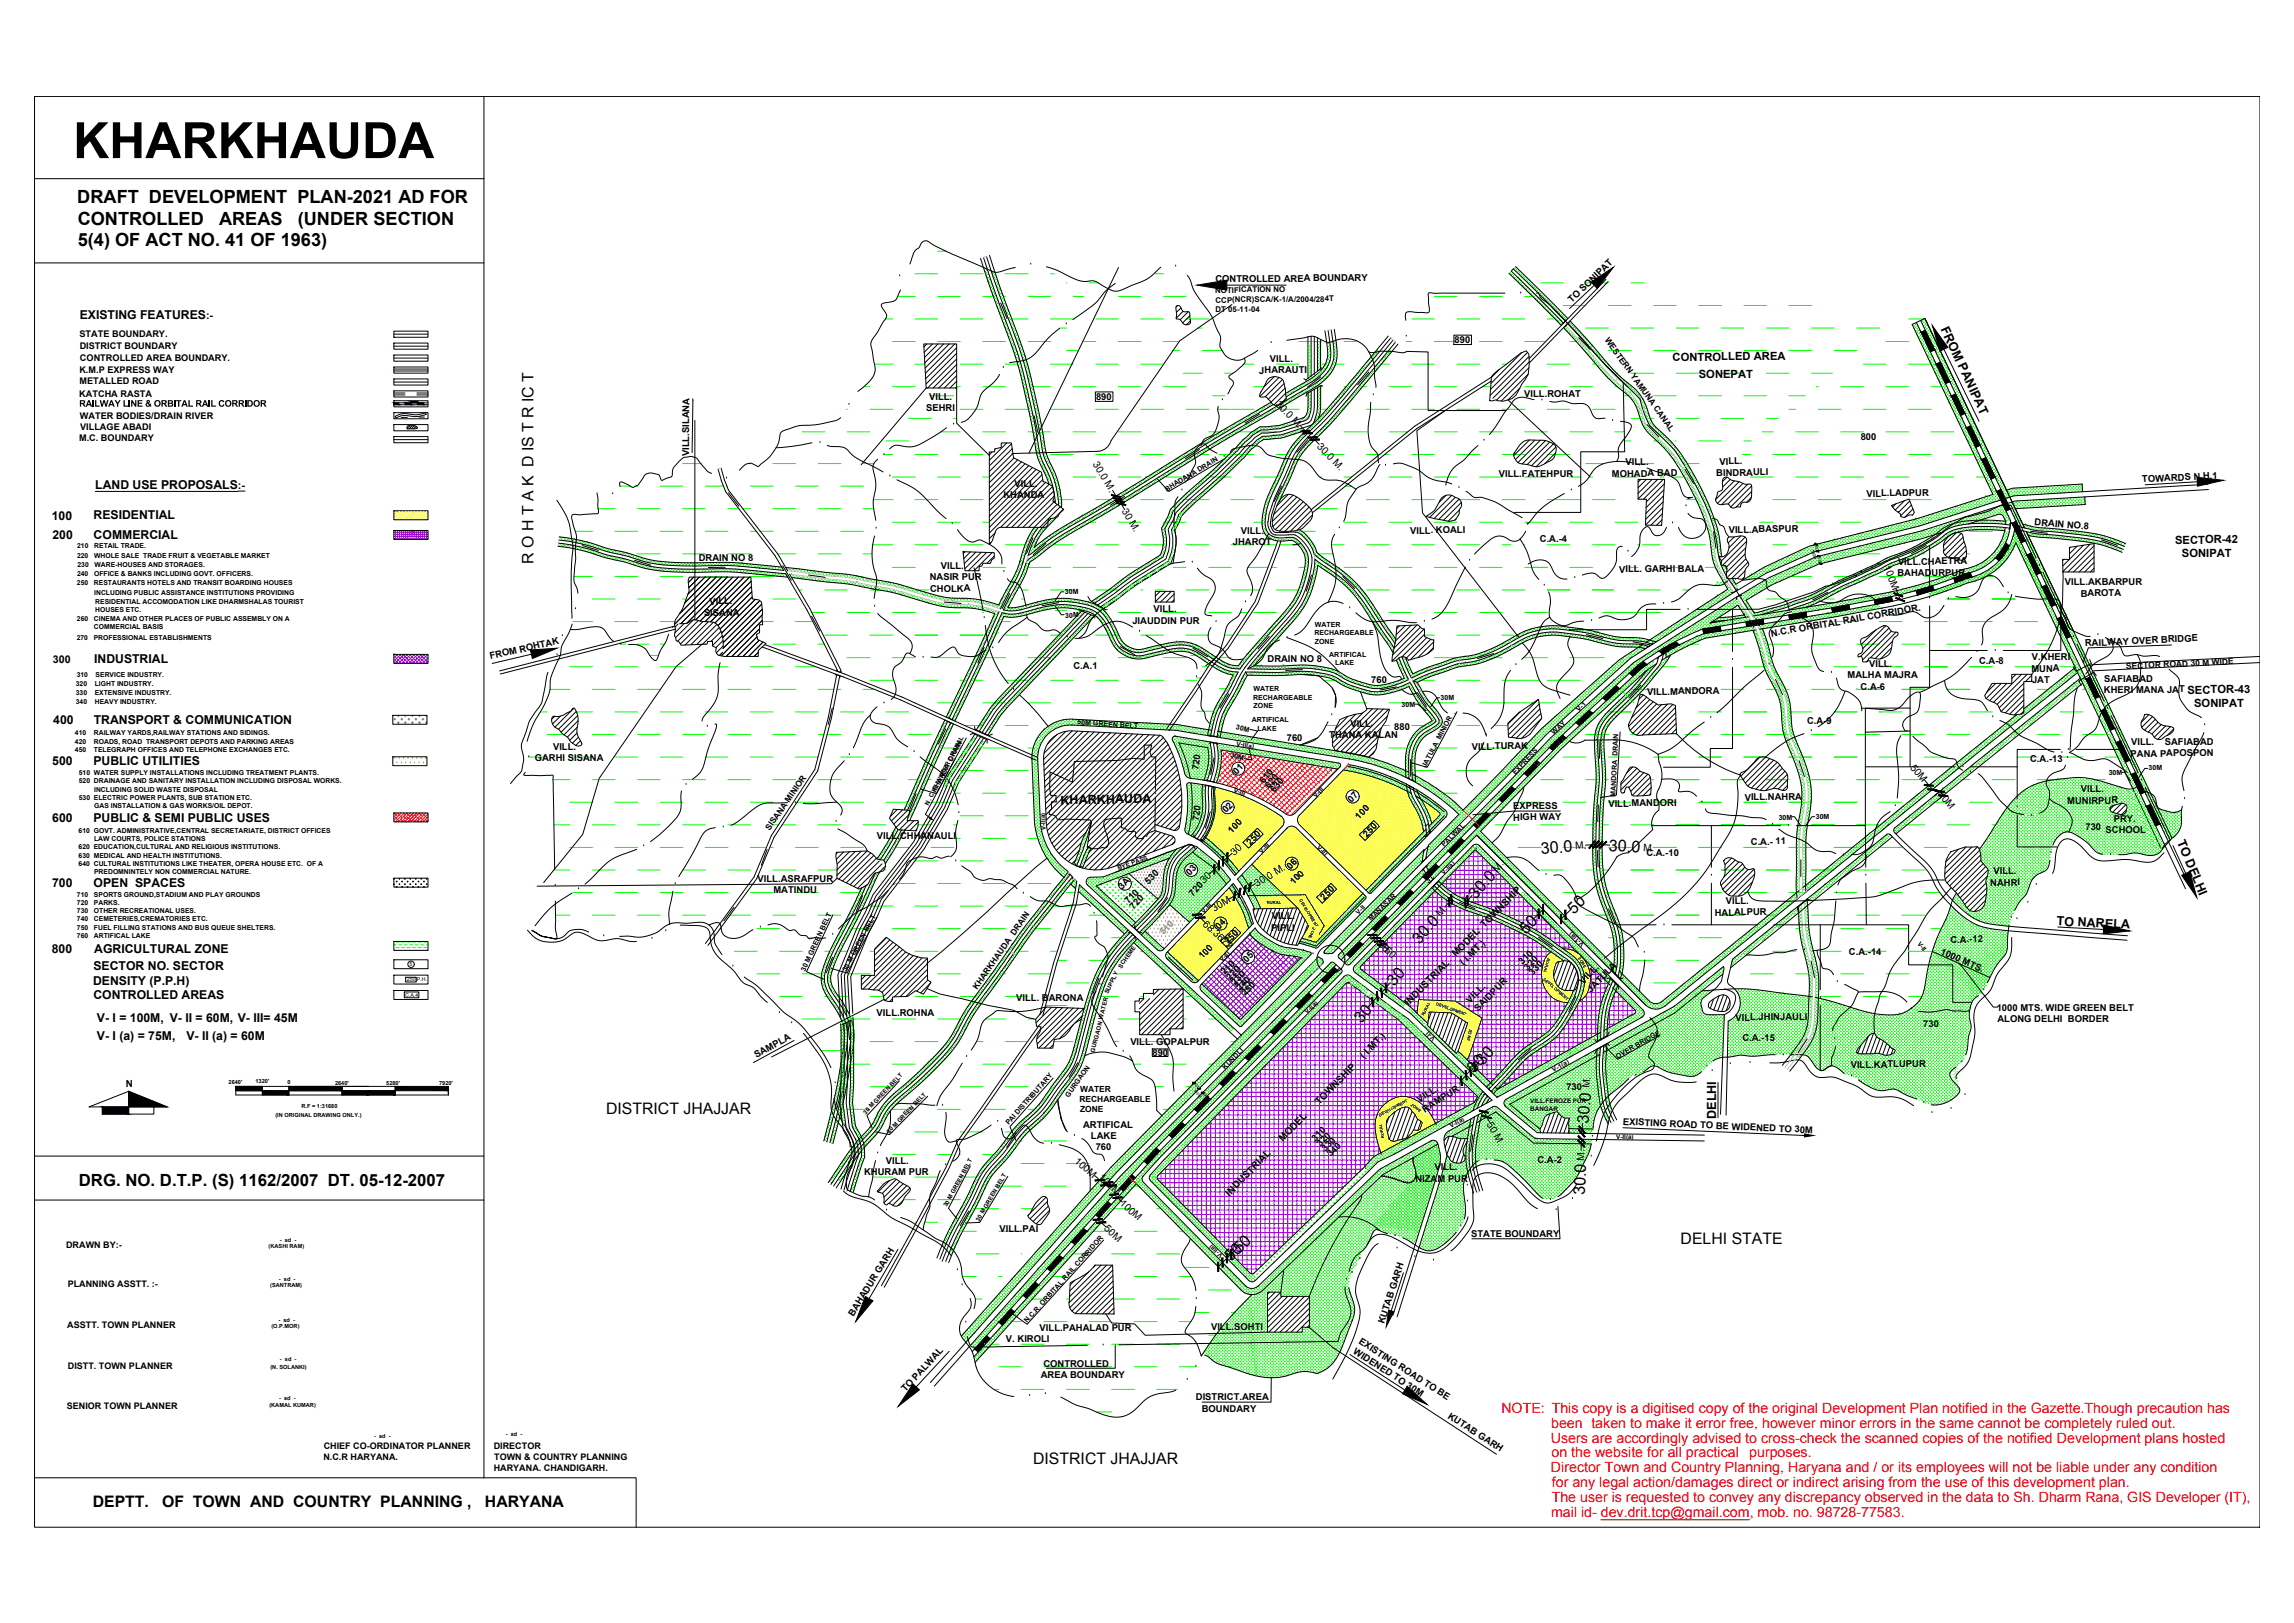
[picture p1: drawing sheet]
<svg xmlns="http://www.w3.org/2000/svg" width="1189mm" height="841mm" viewBox="0 0 1189 841" stroke-linecap="round" stroke-linejoin="round" font-family="sans-serif">
<defs><g id="words">
<text font-size="25.9" x="38" y="82">KHARKHAUDA</text>
<g font-size="9.4">
<text x="40" y="105">DRAFT DEVELOPMENT PLAN-2021 AD FOR</text>
<text x="40" y="116">CONTROLLED</text>
<text x="114" y="116">AREAS</text>
<text x="154" y="116">(UNDER SECTION</text>
<text x="40" y="128">5(4) OF ACT NO. 41 OF 1963)</text>
</g>
<text font-size="8.7" x="41" y="615">DRG. NO. D.T.P. (S) 1162/2007 DT. 05-12-2007</text>
<g font-size="8.4">
<text x="799" y="442" transform="rotate(-4 799 442)">30.0</text>
<text x="834" y="441" transform="rotate(4 834 441)">30.0</text>
<text x="765" y="466" transform="rotate(-49 765 466)">30.0</text>
<text x="816" y="474" transform="rotate(-44 816 474)">50</text>
<text x="791" y="484" transform="rotate(-44 791 484)">50</text>
<text x="736" y="489" transform="rotate(-49 736 489)">30.0</text>
<text x="723" y="511" transform="rotate(-49 723 511)">30</text>
<text x="706" y="531" transform="rotate(-50 706 531)">30</text>
<text x="769" y="552" transform="rotate(-49 769 552)">30</text>
<text x="823" y="583" transform="rotate(-85 823 583)">30.0</text>
<text x="821" y="619" transform="rotate(-88 821 619)">30.0</text>
<text x="642" y="650" transform="rotate(-45 642 650)">50</text>
<text x="638" y="654" transform="rotate(-44 638 654)">50</text>
</g>
<g font-size="8.2">
<text x="276" y="292" transform="rotate(-90 276 292)">R O H T A K D IS T R IC T</text>
<text x="314" y="577">DISTRICT JHAJJAR</text>
<text x="871" y="644">DELHI STATE</text>
<text x="535" y="759">DISTRICT JHAJJAR</text>
<text x="48" y="781">DEPTT.</text>
<text x="84" y="781">OF TOWN AND COUNTRY PLANNING ,</text>
<text x="251" y="781">HARYANA</text>
</g>
<g font-size="7.4" fill="#f00">
<text x="778" y="732">NOTE: This copy is a digitised copy of the original Development Plan notified in the Gazette.Though precaution has</text>
<text x="804" y="740">been taken to make it error free, however minor errors in the same cannot be completely ruled out.</text>
<text x="804" y="747">Users are accordingly advised to cross-check the scanned copies of the notified Development plans hosted</text>
<text x="804" y="755">on the website for all practical</text>
<text x="907" y="755">purposes.</text>
<text x="804" y="763">Director Town and Country Planning, Haryana and / or its employees will not be liable under any condition</text>
<text x="804" y="771">for any legal action/damages direct or indirect arising from the use of this development plan.</text>
<text x="804" y="778">The user is requested to convey any discrepancy observed in the data to Sh. Dharm Rana, GIS Developer (IT),</text>
<text x="804" y="786">mail id- dev.drit.tcp@gmail.com, mob. no. 98728-77583.</text>
</g>
<g font-size="6.5">
<text x="1006" y="170" transform="rotate(65 1006 170)">FROM PANIPAT</text>
<text x="550" y="417" transform="rotate(-1 550 417)">KHARKHAUDA</text>
<text x="1128" y="436" transform="rotate(67 1128 436)">TO DELHI</text>
<text x="1066" y="479" transform="rotate(3 1066 479)">TO NARELA</text>
<text x="889" y="580" transform="rotate(-90 889 580)">DELHI</text>
</g>
<g font-size="6.3">
<text x="41" y="165">EXISTING FEATURES</text>
<text x="49" y="253">LAND USE PROPOSALS</text>
<text x="27" y="269">100</text>
<text x="48" y="269">RESIDENTIAL</text>
<text x="27" y="279">200</text>
<text x="49" y="279">COMMERCIAL</text>
<text x="49" y="344">INDUSTRIAL</text>
<text x="28" y="375">400</text>
<text x="49" y="375">TRANSPORT &amp; COMMUNICATION</text>
<text x="27" y="397">500</text>
<text x="48" y="397">PUBLIC UTILITIES</text>
<text x="27" y="426">600</text>
<text x="48" y="426">PUBLIC &amp; SEMI PUBLIC USES</text>
<text x="27" y="460">700</text>
<text x="49" y="460">OPEN SPACES</text>
<text x="27" y="494">800</text>
<text x="49" y="494">AGRICULTURAL ZONE</text>
<text x="48" y="503">SECTOR NO. SECTOR</text>
<text x="48" y="510">DENSITY (P.P.H)</text>
<text x="48" y="518">CONTROLLED AREAS</text>
<text x="50" y="529">V- I = 100M, V- II = 60M, V- III= 45M</text>
<text x="50" y="539">V- I (a) = 75M,</text>
<text x="97" y="539">V- II (a) = 60M</text>
</g>
<g font-size="5.8">
<text x="867" y="187" transform="rotate(-1 867 187)">CONTROLLED AREA</text>
<text x="880" y="196" transform="rotate(-1 880 196)">SONEPAT</text>
<text x="1127" y="282" transform="rotate(-1 1127 282)">SECTOR-42</text>
<text x="1131" y="289" transform="rotate(-1 1131 289)">SONIPAT</text>
<text x="1134" y="359" transform="rotate(-1 1134 359)">SECTOR-43</text>
<text x="1137" y="366" transform="rotate(-1 1137 366)">SONIPAT</text>
</g>
<g font-size="5.5">
<text x="107" y="165">:-</text>
<text x="123" y="253">:-</text>
<text x="27" y="344">300</text>
</g>
<g font-size="5.3">
<text x="661" y="210" transform="rotate(46 661 210)">30.0 M.</text>
<text x="682" y="231" transform="rotate(46 682 231)">30.0 M.</text>
<text x="566" y="240" transform="rotate(59 566 240)">30.0 M.</text>
<text x="581" y="265" transform="rotate(59 581 265)">30 M.</text>
<text x="976" y="294" transform="rotate(68 976 294)">100M</text>
<text x="990" y="398" transform="rotate(51 990 398)">50M</text>
<text x="1004" y="412" transform="rotate(51 1004 412)">50M</text>
<text x="640" y="443" transform="rotate(-43 640 443)">30</text>
<text x="816" y="440" transform="rotate(-4 816 440)">M.</text>
<text x="852" y="441" transform="rotate(4 852 441)">M.</text>
<text x="776" y="452" transform="rotate(-49 776 452)">M.</text>
<text x="624" y="458" transform="rotate(-42 624 458)">30</text>
<text x="651" y="460" transform="rotate(-31 651 460)">30.0 M.</text>
<text x="629" y="473" transform="rotate(-31 629 473)">30M</text>
<text x="623" y="479" transform="rotate(44 623 479)">68.3672</text>
<text x="747" y="475" transform="rotate(-49 747 475)">M.</text>
<text x="714" y="490" transform="rotate(44 714 490)">5050</text>
<text x="824" y="564" transform="rotate(-85 824 564)">M.</text>
<text x="770" y="583" transform="rotate(61 770 583)">50 M.</text>
<text x="557" y="602" transform="rotate(41 557 602)">100M</text>
<text x="821" y="602" transform="rotate(-88 821 602)">M.</text>
<text x="569" y="611" transform="rotate(42 569 611)">100M</text>
<text x="580" y="624" transform="rotate(42 580 624)">100M</text>
<text x="572" y="637" transform="rotate(42 572 637)">50M</text>
</g>
<g font-size="5.1">
<text x="755" y="496" transform="rotate(-46 755 496)">MODEL TOWNSHIP</text>
<text x="759" y="501" transform="rotate(-46 759 501)">( I.MT.)</text>
<text x="730" y="521" transform="rotate(-46 730 521)">INDUSTRIAL</text>
<text x="707" y="549" transform="rotate(-46 707 549)">( I.MT.)</text>
<text x="65" y="563">N</text>
<text x="684" y="573" transform="rotate(-46 684 573)">TOWNSHIP</text>
<text x="665" y="592" transform="rotate(-46 665 592)">MODEL</text>
<text x="637" y="620" transform="rotate(-46 637 620)">INDUSTRIAL</text>
</g>
<g font-size="4.9">
<text x="630" y="146" transform="rotate(-1 630 146)">CONTROLLED AREA BOUNDARY</text>
<text x="815" y="157" transform="rotate(-44 815 157)">TO SONIPAT</text>
<text x="754" y="178" transform="rotate(-1 754 178)">890</text>
<text x="658" y="188" transform="rotate(-1 658 188)">VILL.</text>
<text x="653" y="194" transform="rotate(-1 653 194)">JHARAUTI</text>
<text x="481" y="207" transform="rotate(-1 481 207)">VILL.</text>
<text x="568" y="207" transform="rotate(-1 568 207)">890</text>
<text x="790" y="206" transform="rotate(-1 790 206)">VILL.ROHAT</text>
<text x="480" y="213" transform="rotate(-1 480 213)">SEHRI</text>
<text x="964" y="228" transform="rotate(-1 964 228)">800</text>
<text x="357" y="236" transform="rotate(-90 357 236)">VILL.SILANA</text>
<text x="842" y="241" transform="rotate(-1 842 241)">VILL.</text>
<text x="891" y="241" transform="rotate(-1 891 241)">VILL.</text>
<text x="777" y="247" transform="rotate(-1 777 247)">VILL.FATEHPUR</text>
<text x="835" y="247" transform="rotate(-1 835 247)">MOHADA BAD</text>
<text x="889" y="247" transform="rotate(-1 889 247)">BINDRAULI</text>
<text x="1110" y="250" transform="rotate(-3 1110 250)">TOWARDS N.H.1</text>
<text x="526" y="252" transform="rotate(-1 526 252)">VILL.</text>
<text x="967" y="257" transform="rotate(-1 967 257)">VILL.LADPUR</text>
<text x="520" y="258" transform="rotate(-1 520 258)">KHANDA</text>
<text x="1054" y="272" transform="rotate(5 1054 272)">DRAIN NO.8</text>
<text x="643" y="277">VILL.</text>
<text x="731" y="277" transform="rotate(-1 731 277)">VILL. KOALI</text>
<text x="798" y="281" transform="rotate(-1 798 281)">C.A.-4</text>
<text x="896" y="276" transform="rotate(-1 896 276)">VILL.ABASPUR</text>
<text x="639" y="283">JHAROT</text>
<text x="362" y="291" transform="rotate(-1 362 291)">DRAIN NO 8</text>
<text x="984" y="293" transform="rotate(-1 984 293)">VILL.CHAETRA</text>
<text x="488" y="295" transform="rotate(-1 488 295)">VILL.</text>
<text x="839" y="297" transform="rotate(-1 839 297)">VILL. GARHI BALA</text>
<text x="983" y="299" transform="rotate(-1 983 299)">BAHADURPUR</text>
<text x="482" y="301" transform="rotate(-1 482 301)">NASIR PUR</text>
<text x="1070" y="303" transform="rotate(-1 1070 303)">VILL.AKBARPUR</text>
<text x="482" y="307" transform="rotate(-1 482 307)">CHOLKA</text>
<text x="1078" y="309" transform="rotate(-1 1078 309)">BAROTA</text>
<text x="368" y="313" transform="rotate(-1 368 313)">VILL.</text>
<text x="598" y="317">VILL.</text>
<text x="365" y="319" transform="rotate(-1 365 319)">SISANA</text>
<text x="587" y="323">JIAUDDIN PUR</text>
<text x="918" y="330" transform="rotate(-10 918 330)">N.C.R ORBITAL RAIL CORRIDOR.</text>
<text x="1081" y="335" transform="rotate(-3 1081 335)">RAILWAY OVER BRIDGE</text>
<text x="254" y="342" transform="rotate(-12 254 342)">FROM ROHTAK</text>
<text x="556" y="347" transform="rotate(-1 556 347)">C.A.1</text>
<text x="657" y="343">DRAIN NO 8</text>
<text x="969" y="346" transform="rotate(-1 969 346)">VILL.</text>
<text x="1026" y="344" transform="rotate(-1 1026 344)">C.A-8</text>
<text x="1053" y="342" transform="rotate(-1 1053 342)">V.KHERI</text>
<text x="711" y="354" transform="rotate(-1 711 354)">760</text>
<text x="957" y="351" transform="rotate(-1 957 351)">MALHA MAJRA</text>
<text x="1053" y="348" transform="rotate(-1 1053 348)">MUNA</text>
<text x="1053" y="354" transform="rotate(-1 1053 354)">JAT</text>
<text x="1090" y="353" transform="rotate(-1 1090 353)">SAFIABAD</text>
<text x="964" y="358" transform="rotate(-1 964 358)">C.A-6</text>
<text x="1090" y="359" transform="rotate(-1 1090 359)">KHERI MANA JAT</text>
<text x="854" y="360" transform="rotate(-1 854 360)">VILL.MANDORA</text>
<text x="700" y="377" transform="rotate(-1 700 377)">VILL.</text>
<text x="937" y="375" transform="rotate(-1 937 375)">C.A-9</text>
<text x="667" y="384" transform="rotate(-1 667 384)">760</text>
<text x="689" y="383" transform="rotate(-1 689 383)">THANA KALAN</text>
<text x="723" y="378" transform="rotate(-1 723 378)">880</text>
<text x="287" y="389" transform="rotate(-1 287 389)">VILL.</text>
<text x="763" y="388" transform="rotate(-1 763 388)">VILL.TURAK</text>
<text x="1104" y="386" transform="rotate(-1 1104 386)">VILL.</text>
<text x="1122" y="386" transform="rotate(-1 1122 386)">SAFIABAD</text>
<text x="277" y="395" transform="rotate(-1 277 395)">GARHI SISANA</text>
<text x="1052" y="395" transform="rotate(-1 1052 395)">C.A.-13</text>
<text x="1104" y="392" transform="rotate(-1 1104 392)">PANA PAPOSPON</text>
<text x="621" y="399" transform="rotate(-81 621 399)">720</text>
<text x="641" y="401" transform="rotate(-46 641 401)">01</text>
<text x="655" y="406" transform="rotate(-50 655 406)">610</text>
<text x="658" y="409" transform="rotate(-50 658 409)">620</text>
<text x="661" y="411" transform="rotate(-50 661 411)">630</text>
<text x="1078" y="411" transform="rotate(-1 1078 411)">VILL.</text>
<text x="700" y="416" transform="rotate(-46 700 416)">07</text>
<text x="784" y="419" transform="rotate(-1 784 419)">EXPRESS</text>
<text x="834" y="418" transform="rotate(-1 834 418)">VILL.MANDORI</text>
<text x="904" y="415" transform="rotate(-1 904 415)">VILL.NAHRA</text>
<text x="1071" y="417" transform="rotate(-1 1071 417)">MUNIRPUR</text>
<text x="621" y="426" transform="rotate(-81 621 426)">720</text>
<text x="636" y="421" transform="rotate(-46 636 421)">02</text>
<text x="704" y="425" transform="rotate(-45 704 425)">100</text>
<text x="784" y="425" transform="rotate(-1 784 425)">HIGH WAY</text>
<text x="1095" y="426" transform="rotate(-1 1095 426)">PRY.</text>
<text x="638" y="432" transform="rotate(-46 638 432)">100</text>
<text x="1081" y="430" transform="rotate(-1 1081 430)">730</text>
<text x="1091" y="432" transform="rotate(-1 1091 432)">SCHOOL</text>
<text x="454" y="435">VILL.CHHANAULI</text>
<text x="708" y="434" transform="rotate(-46 708 434)">250</text>
<text x="907" y="438" transform="rotate(-1 907 438)">C.A.- 11</text>
<text x="648" y="438" transform="rotate(-46 648 438)">250</text>
<text x="853" y="444" transform="rotate(-1 853 444)">C.A.-10</text>
<text x="617" y="454" transform="rotate(-46 617 454)">03</text>
<text x="669" y="451" transform="rotate(-46 669 451)">06</text>
<text x="1033" y="453" transform="rotate(-1 1033 453)">VILL.</text>
<text x="393" y="457">VILL.ASRAFPUR</text>
<text x="582" y="461" transform="rotate(-46 582 461)">3A</text>
<text x="595" y="458" transform="rotate(-46 595 458)">530</text>
<text x="671" y="459" transform="rotate(-46 671 459)">100</text>
<text x="1031" y="459" transform="rotate(-1 1031 459)">NAHRI</text>
<text x="401" y="463">MATINDU</text>
<text x="618" y="465" transform="rotate(-46 618 465)">720</text>
<text x="686" y="467" transform="rotate(-45 686 467)">250</text>
<text x="585" y="469" transform="rotate(-46 585 469)">710</text>
<text x="587" y="471" transform="rotate(-46 587 471)">720</text>
<text x="894" y="469" transform="rotate(-1 894 469)">VILL.</text>
<text x="659" y="476">VILL.</text>
<text x="889" y="474" transform="rotate(-1 889 474)">HALALPUR</text>
<text x="632" y="482" transform="rotate(-46 632 482)">04</text>
<text x="659" y="482">PIPLI</text>
<text x="637" y="489" transform="rotate(-45 637 489)">250</text>
<text x="1011" y="488" transform="rotate(-1 1011 488)">C.A.-12</text>
<text x="623" y="497" transform="rotate(-46 623 497)">100</text>
<text x="958" y="495" transform="rotate(-1 958 495)">C.A.-14</text>
<text x="1005" y="494" transform="rotate(24 1005 494)">1000 MTS.</text>
<text x="646" y="499" transform="rotate(-46 646 499)">05</text>
<text x="789" y="500" transform="rotate(-46 789 500)">310</text>
<text x="792" y="503" transform="rotate(-46 792 503)">320</text>
<text x="635" y="505" transform="rotate(-46 635 505)">210</text>
<text x="638" y="508" transform="rotate(-46 638 508)">220</text>
<text x="794" y="506" transform="rotate(-46 794 506)">330</text>
<text x="640" y="511" transform="rotate(-46 640 511)">230</text>
<text x="643" y="514" transform="rotate(-46 643 514)">240</text>
<text x="821" y="510" transform="rotate(-46 821 510)">VILL.</text>
<text x="825" y="514" transform="rotate(-46 825 514)">JATULA</text>
<text x="527" y="519">VILL. BARONA</text>
<text x="645" y="516" transform="rotate(-46 645 516)">250</text>
<text x="762" y="520" transform="rotate(-45 762 520)">VILL.</text>
<text x="454" y="526">VILL.ROHNA</text>
<text x="766" y="524" transform="rotate(-46 766 524)">SAIDPUR</text>
<text x="1035" y="524">1000 MTS. WIDE GREEN BELT</text>
<text x="899" y="529" transform="rotate(-1 899 529)">VILL.JHINJAULI</text>
<text x="997" y="532" transform="rotate(-1 997 532)">730</text>
<text x="1035" y="530">ALONG DELHI BORDER</text>
<text x="903" y="540" transform="rotate(-1 903 540)">C.A.-15</text>
<text x="586" y="541">VILL. GOPALPUR</text>
<text x="392" y="548" transform="rotate(-29 392 548)">SAMPLA</text>
<text x="597" y="547" transform="rotate(-1 597 547)">890</text>
<text x="959" y="553" transform="rotate(-1 959 553)">VILL.KATLUPUR</text>
<text x="812" y="565" transform="rotate(-1 812 565)">730</text>
<text x="736" y="571" transform="rotate(-32 736 571)">VILL.</text>
<text x="738" y="577" transform="rotate(-32 738 577)">RAMPUR</text>
<text x="561" y="584">ARTIFICAL</text>
<text x="841" y="583" transform="rotate(3 841 583)">EXISTING ROAD TO BE WIDENED TO 30M</text>
<text x="565" y="590">LAKE</text>
<text x="682" y="592" transform="rotate(-46 682 592)">310</text>
<text x="568" y="596" transform="rotate(-1 568 596)">760</text>
<text x="684" y="594" transform="rotate(-46 684 594)">320</text>
<text x="687" y="597" transform="rotate(-46 687 597)">330</text>
<text x="690" y="600" transform="rotate(-46 690 600)">340</text>
<text x="459" y="603">VILL.</text>
<text x="797" y="603">C.A-2</text>
<text x="448" y="609">KHURAM PUR</text>
<text x="743" y="606">VILL.</text>
<text x="734" y="612">NIZAM PUR</text>
<text x="518" y="638">VILL.PAI</text>
<text x="762" y="641">STATE BOUNDARY</text>
<text x="442" y="682" transform="rotate(-58 442 682)">BAHADUR GARH</text>
<text x="539" y="690">VILL.PAHALAD PUR</text>
<text x="628" y="689">VILL.SOHTI</text>
<text x="717" y="686" transform="rotate(-72 717 686)">KUTAB GARH</text>
<text x="521" y="696">V. KIROLI</text>
<text x="704" y="696" transform="rotate(33 704 696)">EXISTING ROAD TO BE</text>
<text x="701" y="701" transform="rotate(33 701 701)">WIDENED TO 30M</text>
<text x="541" y="708">CONTROLLED</text>
<text x="539" y="714">AREA BOUNDARY</text>
<text x="469" y="722" transform="rotate(-47 469 722)">TO PALWAL</text>
<text x="620" y="726">DISTRICT.AREA</text>
<text x="623" y="732">BOUNDARY</text>
<text x="750" y="735" transform="rotate(33 750 735)">KUTAB GARH</text>
</g>
<text font-size="4.9" fill="#b09b54" x="603" y="485" transform="rotate(-46 603 485)">510</text>
<g font-size="4.8">
<text x="41" y="175">STATE BOUNDARY.</text>
<text x="41" y="181">DISTRICT BOUNDARY</text>
<text x="41" y="187">CONTROLLED AREA BOUNDARY.</text>
<text x="41" y="193">K.M.P EXPRESS WAY</text>
<text x="41" y="199">METALLED ROAD</text>
<text x="41" y="206">KATCHA RASTA</text>
<text x="41" y="211">RAILWAY LINE &amp; ORBITAL RAIL CORRIDOR</text>
<text x="41" y="217">WATER BODIES/DRAIN RIVER</text>
<text x="42" y="223">VILLAGE ABADI</text>
<text x="41" y="229">M.C. BOUNDARY</text>
</g>
<g font-size="4.7">
<text x="34" y="647">DRAWN BY:-</text>
<text x="35" y="667">PLANNING ASSTT. :-</text>
<text x="35" y="688">ASSTT. TOWN PLANNER</text>
<text x="35" y="709">DISTT. TOWN PLANNER</text>
<text x="35" y="730">SENIOR TOWN PLANNER</text>
<text x="168" y="751">CHIEF CO-ORDINATOR PLANNER</text>
<text x="256" y="751">DIRECTOR</text>
<text x="168" y="757">N.C.R HARYANA.</text>
<text x="256" y="757">TOWN &amp; COUNTRY PLANNING</text>
<text x="256" y="762">HARYANA. CHANDIGARH.</text>
</g>
<g font-size="4.4">
<text x="831" y="176" transform="rotate(54 831 176)">WESTERN YAMUNA CANAL</text>
<text x="1102" y="347" transform="rotate(-3 1102 347)">SECTOR ROAD 30 M WIDE</text>
<text x="399" y="430" transform="rotate(-55 399 430)">SISANA MINIOR</text>
<text x="506" y="513" transform="rotate(-55 506 513)">KHARKHAUDA DRAIN</text>
<text x="560" y="566">WATER</text>
<text x="559" y="571">RECHARGEABLE</text>
<text x="560" y="576">ZONE</text>
</g>
<g font-size="4.1">
<text x="630" y="152" transform="rotate(-1 630 152)">NOTIFICATION NO</text>
<text x="630" y="162" transform="rotate(-1 630 162)">DT 05-11-04</text>
<text x="630" y="157" transform="rotate(-1 630 157)">CCP(NCR)SCA/K-1/A/2004/284T</text>
</g>
<g font-size="3.7">
<text x="605" y="255" transform="rotate(-31 605 255)">BHADANA DRAIN</text>
<text x="739" y="398" transform="rotate(-62 739 398)">JATULA MINIOR</text>
<text x="485" y="411" transform="rotate(-62 485 411)">KHANDA DRAIN</text>
<text x="837" y="413" transform="rotate(-87 837 413)">MANDORA DRAIN</text>
<text x="417" y="504" transform="rotate(-65 417 504)">30 M GREEN BELT</text>
<text x="439" y="504" transform="rotate(-62 439 504)">30 M GREEN BELT</text>
<text x="838" y="549" transform="rotate(-29 838 549)">OVER BRIDGE</text>
<text x="554" y="569" transform="rotate(-54 554 569)">GURGAON</text>
<text x="523" y="583" transform="rotate(-48 523 583)">PAI DISTRIBUTARY</text>
<text x="532" y="686" transform="rotate(-48 532 686)">N.C.R. ORBITAL RAIL.CORRIDOR</text>
</g>
<g font-size="3.6">
<text x="552" y="308" transform="rotate(-1 552 308)">30M</text>
<text x="552" y="320" transform="rotate(-1 552 320)">30M</text>
<text x="681" y="329">RECHARGEABLE</text>
<text x="681" y="325">WATER</text>
<text x="681" y="333">ZONE</text>
<text x="689" y="340">ARTIFICAL</text>
<text x="692" y="345">LAKE</text>
<text x="650" y="358">WATER</text>
<text x="649" y="363">RECHARGEABLE</text>
<text x="747" y="363" transform="rotate(-1 747 363)">30M</text>
<text x="650" y="367">ZONE</text>
<text x="726" y="366" transform="rotate(-1 726 366)">30M</text>
<text x="818" y="369" transform="rotate(-43 818 369)">V-1</text>
<text x="558" y="375" transform="rotate(4 558 375)">50M GREEN BELT</text>
<text x="640" y="378" transform="rotate(14 640 378)">30M</text>
<text x="649" y="374">ARTIFICAL</text>
<text x="652" y="379">LAKE</text>
<text x="805" y="381" transform="rotate(-43 805 381)">WAY</text>
<text x="637" y="392" transform="rotate(14 637 392)">30M</text>
<text x="785" y="402" transform="rotate(-47 785 402)">EXPRESS</text>
<text x="1093" y="402" transform="rotate(-1 1093 402)">30M</text>
<text x="1113" y="399" transform="rotate(-1 1113 399)">30M</text>
<text x="922" y="425" transform="rotate(-1 922 425)">30M</text>
<text x="941" y="424" transform="rotate(-1 941 424)">30M</text>
<text x="748" y="439" transform="rotate(-45 748 439)">PALWAL</text>
<text x="711" y="477" transform="rotate(-45 711 477)">MANASAR</text>
<text x="635" y="554" transform="rotate(-45 635 554)">KUNDLI</text>
</g>
<g font-size="3.5">
<text x="40" y="284">210</text>
<text x="49" y="284">RETAIL TRADE.</text>
<text x="40" y="289">220</text>
<text x="40" y="294">230</text>
<text x="49" y="289">WHOLE SALE TRADE FRUIT &amp; VEGETABLE MARKET</text>
<text x="49" y="294">WARE-HOUSES AND STORAGES.</text>
<text x="40" y="299">240</text>
<text x="49" y="299">OFFICE &amp; BANKS INCLUDING GOVT. OFFICERS.</text>
<text x="40" y="303">250</text>
<text x="49" y="303">RESTAURANTS HOTELS AND TRANSIT BOARDING HOUSES</text>
<text x="49" y="308">INCLUDING PUBLIC ASSISTANCE INSTITUTIONS PROVIDING</text>
<text x="49" y="313">RESIDENTIAL ACCOMODATION LIKE DHARMSHALAS TOURIST</text>
<text x="49" y="317">HOUSES ETC.</text>
<text x="40" y="322">260</text>
<text x="49" y="322">CINEMA AND OTHER PLACES OF PUBLIC ASSEMBLY ON A</text>
<text x="49" y="326">COMMERCIAL BASIS</text>
<text x="40" y="332">270</text>
<text x="49" y="332">PROFESSIONAL ESTABLISHMENTS</text>
<text x="40" y="351">310</text>
<text x="50" y="351">SERVICE INDUSTRY.</text>
<text x="39" y="356">320</text>
<text x="49" y="356">LIGHT INDUSTRY.</text>
<text x="39" y="360">330</text>
<text x="39" y="365">340</text>
<text x="49" y="360">EXTENSIVE INDUSTRY.</text>
<text x="49" y="365">HEAVY INDUSTRY.</text>
<text x="39" y="381">410</text>
<text x="49" y="381">RAILWAY YARDS,RAILWAY STATIONS AND SIDINGS.</text>
<text x="39" y="385">420</text>
<text x="39" y="390">450</text>
<text x="49" y="385">ROADS, ROAD TRANSPORT DEPOTS AND PARKING AREAS</text>
<text x="49" y="390">TELEGRAPH OFFICES AND TELEPHONE EXCHANGES ETC.</text>
<text x="41" y="402">510 WATER SUPPLY INSTALLATIONS INCLUDING TREATMENT PLANTS.</text>
<text x="41" y="406">520 DRAINAGE AND SANITARY INSTALLATION INCLUDING DISPOSAL WORKS.</text>
<text x="49" y="410">INCLUDING SOLID WASTE DISPOSAL</text>
<text x="41" y="414">530 ELECTRIC POWER PLANTS, SUB STATION ETC.</text>
<text x="49" y="419">GAS INSTALLATION &amp; GAS WORKS/OIL DEPOT.</text>
<text x="41" y="432">610 GOVT. ADMINISTRATIVE,CENTRAL SECRETARIATE, DISTRICT OFFICES</text>
<text x="49" y="436">LAW COURTS, POLICE STATIONS</text>
<text x="41" y="440">620 EDUCATION,CULTURAL AND RELIGIOUS INSTITUTIONS.</text>
<text x="41" y="444">630 MEDICAL AND HEALTH INSTITUTIONS.</text>
<text x="41" y="449">640 CULTURAL INSTITUTIONS LIKE THEATER, OPERA HOUSE ETC. OF A</text>
<text x="49" y="453">PREDOMNINTELY NON COMMERCIAL NATURE.</text>
<text x="40" y="465">710</text>
<text x="49" y="465">SPORTS GROUND,STADIUM AND PLAY GROUNDS</text>
<text x="40" y="469">720</text>
<text x="40" y="473">730</text>
<text x="49" y="469">PARKS.</text>
<text x="49" y="473">OTHER RECREATIONAL USES.</text>
<text x="40" y="477">740</text>
<text x="49" y="477">CEMETERIES,CREMATORIES ETC.</text>
<text x="40" y="482">750</text>
<text x="40" y="486">760</text>
<text x="49" y="482">FUEL FILLING STATIONS AND BUS QUEUE SHELTERS.</text>
<text x="49" y="486">ARTIFICAL LAKE</text>
</g>
<g font-size="3.4">
<text x="641" y="386" transform="rotate(9 641 386)">V-II(a)</text>
<text x="639" y="410" transform="rotate(22 639 410)">V-III</text>
<text x="682" y="414" transform="rotate(-46 682 414)">V-III</text>
<text x="654" y="442" transform="rotate(-46 654 442)">V-III</text>
<text x="682" y="439" transform="rotate(45 682 439)">V-III</text>
<text x="624" y="474" transform="rotate(-46 624 474)">V-III</text>
<text x="704" y="474" transform="rotate(-46 704 474)">V-II</text>
<text x="821" y="489" transform="rotate(-136 821 489)">V-1(a)</text>
<text x="994" y="489" transform="rotate(52 994 489)">V-II</text>
<text x="633" y="499" transform="rotate(-45 633 499)">V-III</text>
<text x="805" y="555" transform="rotate(-27 805 555)">V-1(a)</text>
</g>
<g font-size="3.3">
<text x="481" y="417" transform="rotate(-62 481 417)">N. C. R. WATER CHANAL</text>
<text x="542" y="430" transform="rotate(-93 542 430)">V-II(a)</text>
<text x="580" y="451" transform="rotate(-20 580 451)">BYE PASS</text>
<text x="748" y="453" transform="rotate(-44 748 453)">V-I(a)</text>
<text x="677" y="526" transform="rotate(-44 677 526)">V-I(a)</text>
<text x="744" y="538" transform="rotate(-137 744 538)">V-II</text>
<text x="793" y="572">VILL.FEROZE PUR</text>
<text x="793" y="576">BANGAR</text>
<text x="752" y="585" transform="rotate(-29 752 585)">V-I(a)</text>
<text x="838" y="590">V-II(a)</text>
<text x="634" y="650" transform="rotate(-139 634 650)">V-I(a)</text>
</g>
<g font-size="3.1">
<text x="581" y="502" transform="rotate(-55 581 502)">SCHEME</text>
<text x="574" y="515" transform="rotate(-64 574 515)">SUPPLY</text>
<text x="567" y="545" transform="rotate(-75 567 545)">GURGAON WATER</text>
<text x="449" y="578" transform="rotate(-46 449 578)">30 M GREEN BELT</text>
<text x="461" y="588" transform="rotate(-46 461 588)">30 M GREEN BELT</text>
<text x="491" y="626" transform="rotate(-62 491 626)">30 M GREEN BELT</text>
<text x="507" y="633" transform="rotate(-59 507 633)">30 M GREEN BELT</text>
</g>
<g font-size="2.9">
<text x="118" y="562">2640'</text>
<text x="132" y="561">1320'</text>
<text x="149" y="562">0</text>
<text x="174" y="562">2640'</text>
<text x="200" y="562">5280'</text>
<text x="228" y="562">7920'</text>
<text x="156" y="574">R.F = 1:31680</text>
<text x="143" y="579">(IN ORIGINAL DRAWING ONLY.)</text>
<text x="139" y="647">(KASHI RAM)</text>
<text x="145" y="644">- sd -</text>
<text x="145" y="664">- sd -</text>
<text x="140" y="667">(SANTRAM)</text>
<text x="141" y="688">(O.P.MOR)</text>
<text x="144" y="685">- sd -</text>
<text x="145" y="705">- sd -</text>
<text x="140" y="709">(N. SOLANKI)</text>
<text x="145" y="725">- sd -</text>
<text x="140" y="729">(KAMAL KUMAR)</text>
<text x="194" y="745">- sd -</text>
<text x="262" y="744">- sd -</text>
</g>
<g font-size="2.8">
<text x="212" y="501">5</text>
<text x="211" y="509">250</text>
<text x="216" y="508">P.H.</text>
<text x="210" y="517">C.A.4</text>
</g>
<g font-size="2.2">
<text x="940" y="281" transform="rotate(76 940 281)">100M 100M</text>
<text x="939" y="285" transform="rotate(76 939 285)">100M</text>
<text x="673" y="466" transform="rotate(58 673 466)">DEVELOPMENT</text>
<text x="656" y="469">RURAL</text>
<text x="680" y="481" transform="rotate(114 680 481)">ZONE</text>
<text x="802" y="497" transform="rotate(104 802 497)">RURAL</text>
<text x="818" y="497" transform="rotate(57 818 497)">ZONE</text>
<text x="800" y="508" transform="rotate(41 800 508)">DEVELOPMENT</text>
<text x="744" y="521" transform="rotate(20 744 521)">DEVELOPMENT</text>
<text x="738" y="527" transform="rotate(-64 738 527)">RURAL</text>
<text x="761" y="533" transform="rotate(102 761 533)">ZONE</text>
<text x="618" y="561" transform="rotate(47 618 561)">100M 100M</text>
<text x="618" y="565" transform="rotate(47 618 565)">100M</text>
<text x="731" y="573" transform="rotate(31 731 573)">ZONE</text>
<text x="715" y="579" transform="rotate(-28 715 579)">DEVELOPMENT</text>
<text x="718" y="590" transform="rotate(-102 718 590)">RURAL</text>
</g>
</g></defs>
<!-- layer: HATCH -->
<g fill="#000" stroke="#000" stroke-width=".52">
<path d="M1034 289h3zM1039 281l2 2h-2zM860 337h5zM865 334l3-2 2 2zM836 357h3l-5 5zM836 357l1-2 2 2zM847 346h4l-3 3zM849 344l3-1 2 1zM822 370h3l-5 4zM822 370l2-2 1 2zM795 396h3l-5 5zM796 394l2 2h-3z"/>
<path d="M804 386h4l-2 1zM808 382l2-1 2 1zM782 409h3l-5 5zM783 407l2 2h-3zM755 436l2-2 2 2zM769 422h3l-5 6zM770 421l2 1h-3zM742 449h4l-5 5zM744 448l2 1h-4zM750 441h4l-1 1zM716 476h3l-5 5zM718 474l1 2h-3z"/>
<path d="M729 463h4l-5 5zM731 461l2 2h-4zM703 489h3l-5 5zM704 488l2 1h-3zM677 516h3l-5 5zM678 515l2 1h-3zM690 503h3l-5 5zM691 501l2 2h-3zM663 530h4l-5 5zM665 528l2 2h-4zM637 556h4l-6 5zM639 555l2 1h-4z"/>
<path d="M650 543h4l-5 5zM652 541l2 2h-4zM67 566l20 8h-20zM624 570h3l-5 5zM624 570l2-2 1 2zM596 598h3l-3 4zM598 596h3zM611 583h3l-5 5zM612 581l2 2h-3zM585 610h3l-4 6zM587 609l1 1h-3zM560 638h3l-4 5z"/>
<path d="M561 636l2 2h-3zM573 624h3l-5 6zM574 623l2 1h-3zM548 652h3l-5 5zM549 650l2 2h-3zM522 680h4l-5 5zM524 678l2 2h-4zM535 666h3l-5 5zM536 664l2 2h-3zM510 694h3l-5 5zM511 692l2 2h-3z"/>
<path d="M204 209l3 1v-1zM204 209l3 1h-3z"/>
<path d="M210 209l3 1v-1zM210 209l3 1h-3z"/>
<path d="M213 208l4 1v-1zM213 208l4 1h-4z"/>
<path d="M216 209l4 1v-1zM216 209l4 1h-4z"/>
<path d="M1034 289h3zM1034 289h3l-1 2z"/>
<path d="M1035 288l2 1 1-1zM1035 288l2 1h-3z"/>
<path d="M1035 288h4zM1035 288h3z"/>
<path d="M1037 286l2 2 1-2zM1037 286l2 2h-4z"/>
<path d="M1037 286h3zM1037 286h3z"/>
<path d="M1038 285l2 1v-1zM1038 285l2 1h-3z"/>
<path d="M1039 283l1 2 1-2zM1039 283l1 2h-2zM1038 285h2zM1038 285h2z"/>
<path d="M1039 283h2zM1039 283h2z"/>
<path d="M860 337h5zM860 337h5l-3 2z"/>
<path d="M863 336l2 1 2-1zM860 337l3-1 2 1z"/>
<path d="M863 336h5zM863 336h4z"/>
<path d="M865 334h5zM865 334h5z"/>
<path d="M865 334l3 2 2-2zM863 336l2-2 3 2z"/>
<path d="M831 362h3l2-5zM831 362h3l-2 1z"/>
<path d="M844 349h4l-1-3zM844 349h4l-2 1z"/>
<path d="M849 345l2 1 2-1zM847 346l2-1 2 1z"/>
<path d="M849 344h5zM849 345h4z"/>
<path d="M817 374h3l2-4zM817 374h3l-1 2z"/>
<path d="M795 396l-5 5h3zM790 401h3l-1 1z"/>
<path d="M804 386l-1 1h3zM803 387h3l-1 2z"/>
<path d="M806 384l2 2 1-2zM806 384l2 2h-4z"/>
<path d="M808 382l1 2 3-2zM806 384l2-2 1 2z"/>
<path d="M782 409l-5 5h3zM777 414h3l-1 2z"/>
<path d="M755 436l-1 5 5-5zM755 436l-1 5h-3z"/>
<path d="M769 422l-5 6h3zM764 428h3l-2 1z"/>
<path d="M742 449l-5 5h4zM737 454h4l-2 2z"/>
<path d="M750 441l3 1zM752 442h1z"/>
<path d="M751 441h3zM751 441h3h-4z"/>
<path d="M716 476l-5 5h3zM711 481h3l-1 2z"/>
<path d="M729 463l-5 5h4zM724 468h4l-2 1z"/>
<path d="M703 489l-5 5h3zM698 494h3l-1 2z"/>
<path d="M677 516l-5 5h3zM672 521h3l-2 2z"/>
<path d="M690 503l-5 5h3zM685 508h3l-1 1z"/>
<path d="M663 530l-5 5h4zM658 535h4l-2 1z"/>
<path d="M637 556l-5 5h3zM632 561h3l-1 2z"/>
<path d="M650 543l-5 5h4zM645 548h4l-2 2z"/>
<path d="M53 574l14 3v-3zM53 574l14 3h-14z"/>
<path d="M624 570l-5 5h3zM619 575h3l-1 1z"/>
<path d="M596 598l-3 4h3zM593 602h3l-1 1z"/>
<path d="M599 595l2 1h-3zM598 596h3z"/>
<path d="M598 596l1 2 2-2zM598 596l1 2h-3z"/>
<path d="M611 583l-5 5h3zM606 588h3l-1 2z"/>
<path d="M585 610l-5 6h4zM580 616h4l-2 1z"/>
<path d="M560 638l-5 5h4zM555 643h4l-2 2z"/>
<path d="M573 624l-5 6h3zM568 630h3l-1 1z"/>
<path d="M548 652l-5 5h3zM543 657h3l-1 2z"/>
<path d="M522 680l-4 5h3zM518 685h3l-2 2z"/>
<path d="M535 666l-5 5h3zM530 671h3l-1 2z"/>
<path d="M510 694l-5 5h3zM505 699h3l-1 2z"/>
</g>
<!-- layer: GRASS -->
<g fill="none" stroke="#0f0" stroke-width=".52">
<path d="M510 139h.1M511 139h-1M511 140h.1M785 139h.1M786 140h.1M510 141h.1M510 140v1M511 141h-1M511 141h.1M511 143h.1M512 141h.1M512 146h.1"/>
<path d="M512 142h.1M512 144h.1M512 145v1M513 146h.1M513 145h.1M513 143h.1M513 148h.1M514 147h.1M514 149h.1M514 146h.1M514 151h.1M514 140v1"/>
<path d="M514 150v1M514 141l1 1M514 151h1M514 150h1M514 148h1M515 141v1M515 143h.1M515 150h.1M515 151h.1M515 153h.1M515 142h.1M515 144h.1"/>
<path d="M515 152h.1M515 154h.1M515 145l1 1M515 155h.1M516 142h-1M516 144h-1M516 152h-1M516 154h-1M516 155l-1 1M516 146h.1M516 145h.1M516 143h.1"/>
<path d="M516 156h.1M516 155h.1M516 148h.1M516 153h.1M516 158h.1M517 147h.1M517 146h.1M517 157h.1M517 145v1M517 149h.1M517 155v1M517 159h.1"/>
<path d="M517 151h.1M518 158h.1M518 151h.1M518 148h.1M518 150h.1M518 160h.1M518 153h.1M519 152h.1M519 151h.1M519 150v1M519 154h.1M519 156h1"/>
<path d="M519 155h1M519 153h1M520 153h.1M520 155h.1M520 156h.1M520 157h.1M520 159h.1M520 155v1M521 155l-1 1M521 157h-1M521 159h-1M521 160h.1"/>
<path d="M521 158h.1M522 159h.1M783 141h.1M783 142h1M784 143h.1M785 144h.1M786 145h.1M787 146h.1M787 141h.1M787 144h.1M787 140v1M787 145v1"/>
<path d="M787 141l1 1M787 146h1M787 145h1M788 145h.1M788 141v1M788 146h.1M788 142h1M788 147h1M789 143h.1M789 146h.1M789 148h.1M790 144h.1"/>
<path d="M790 147h.1M790 149h.1M791 148h.1M791 150h.1M791 145h.1M792 149h.1M792 146h.1M792 151h.1M792 145v1M792 150v1M792 146h1M792 151h1"/>
<path d="M792 150h1M793 146h.1M793 150h.1M793 151h.1M793 147h.1M793 152h.1M793 150v1M794 151h-1M794 147h-1M794 152h-1M794 153h.1M794 148h.1"/>
<path d="M794 151h.1M795 152h.1M795 149h.1M795 154h.1M796 150h.1M796 153h.1M796 155h.1M797 151h.1M797 150v1M797 154h.1M797 155h.1M797 151h1"/>
<path d="M797 156h1M798 151h.1M798 155h-1M798 156h.1M798 152h.1M798 157h.1M798 155v1M799 157h-1M799 155l-1 1M799 152h-1M799 153h.1M799 156h.1"/>
<path d="M799 158h.1M800 154h.1M800 159h.1M800 157h.1M801 158h.1M801 155h.1M801 160h.1M802 155h.1M802 159h.1M802 156h1M802 160h1M803 157h.1"/>
<path d="M804 157h-1M804 158h.1M805 159h.1M806 160h.1M518 161h.1M519 164h.1M519 160h.1M519 162h.1M519 163h1M519 165h1M520 163h.1M520 164v1"/>
<path d="M520 166h.1M520 165h.1M520 167h.1M520 164h.1M520 165v1M521 165l-1 1M521 167h-1M521 169h-1M521 170h.1M521 168h.1M521 161h.1M521 166h.1"/>
<path d="M521 169v1M522 172h.1M522 170h.1M522 162h.1M522 160v1M522 169h.1M522 164h.1M523 165h.1M523 163h.1M523 161h.1M523 164v1M523 171h.1"/>
<path d="M523 173h.1M523 174h.1M523 166h.1M524 175h.1M524 164h.1M524 165h.1M524 167h.1M524 174h.1M524 177h.1M524 170h.1M524 176h.1M524 180h.1"/>
<path d="M524 166h1M524 168h1M524 169v1M524 178h1M524 179v1M525 170h-1M525 176h-1M525 179l-1 1M525 170h.1M525 177h.1M525 169h.1M525 172h.1"/>
<path d="M525 179h.1M526 173h.1M526 179v1M526 171h.1M526 175h.1M526 174v1M526 180h.1M527 172h.1M527 175h.1M527 174h.1M527 177h.1M528 176h.1"/>
<path d="M528 178h.1M528 174v1M528 175h.1M528 179v1M528 179h1M528 177h1M529 177h.1M529 179h.1M529 179h1M678 179h.1M679 179h.1M683 177h.1"/>
<path d="M683 178h.1M684 179h.1M684 178h.1M688 178h.1M688 179h.1M689 177h.1M689 179h.1M691 177h.1M692 178h.1M692 179h.1M692 177h.1M692 179h1"/>
<path d="M802 160h.1M802 161h1M803 162h.1M803 160h.1M804 162h-1M804 161h.1M804 163h.1M805 164h.1M805 162h.1M806 163h.1M806 165h.1M806 164v1"/>
<path d="M807 160h.1M807 164h.1M807 165h.1M807 161h1M807 165h1M807 166h1M808 167h.1M808 162h.1M808 165h.1M809 163h.1M809 168h.1M809 166h.1"/>
<path d="M810 167h.1M810 164h.1M811 165h.1M811 170h.1M811 164v1M811 169v1M811 165h1M811 170h1M812 165v1M812 170h.1M812 171h.1M813 171h-1"/>
<path d="M813 172h.1M813 167h.1M814 173h.1M814 168h.1M815 169h.1M815 174h.1M816 170h.1M816 174v1M816 169v1M816 170h1M816 175h1M817 170h.1"/>
<path d="M817 175h.1M817 171h.1M817 176h.1M818 171h-1M818 176h-1M818 173h.1M818 172h.1M818 177h.1M818 179h.1M818 174h.1M819 173h.1M819 174v1"/>
<path d="M819 178h.1M819 179h.1M819 179v1M820 179h.1M820 174h.1M820 175h.1M821 176h.1M821 174h.1M821 179h.1M821 177h1M821 175h1M822 175h.1"/>
<path d="M822 177h.1M822 178h.1M822 176h.1M823 178h-1M823 176h-1M823 179h.1M823 177h.1M824 179v1M824 178h.1M825 179h.1M826 179v1M826 180h.1"/>
<path d="M992 169h.1M992 170h.1M993 171h.1M993 168h.1M993 170h.1M993 169v1M994 170h.1M994 169h.1M994 172h.1M994 174h.1M994 171h1M994 173h1"/>
<path d="M994 174h1M995 175h.1M995 172h.1M995 174h.1M995 177h.1M996 176h.1M996 174v1M996 166h.1M996 178h.1M996 168h.1M997 179h.1M997 177h.1"/>
<path d="M997 175h.1M997 169h.1M997 167h.1M997 165v1M998 179v1M998 178h.1M998 170h.1M998 168h.1M998 166h.1M998 169v1M998 171h.1M998 179h1"/>
<path d="M998 172h1M998 170h1M998 169h1M998 167h1M999 167h.1M999 169h.1M999 170h.1M999 172h.1M999 179h.1M999 169v1M999 171h1M999 173h1"/>
<path d="M999 174h1M1000 170h-1M1000 175h.1M1000 170h.1M1000 172h.1M1000 174h.1M1001 176h.1M1001 178h.1M1001 173h.1M1001 174h.1M1002 179h.1M1002 177h.1"/>
<path d="M1002 175h.1M1003 179v1M1003 178h.1M1003 176h.1M1003 179h1M1004 179h.1M1004 179v1M1005 180h-1M525 182h.1M525 180h.1M526 181h.1M526 183h.1"/>
<path d="M526 184h.1M527 185h.1M527 184h.1M527 182h.1M527 187h.1M528 186h.1M528 189v1M528 188h.1M528 184v1M528 185h.1M528 190h1M528 189h1"/>
<path d="M528 187h1M528 192h1M528 180h1M529 180h.1M529 188v1M529 190h.1M529 192h.1M529 189h.1M529 194h.1M529 182h.1M529 181h.1M529 183h.1"/>
<path d="M529 191h1M529 193h1M529 196h1M530 194h-1M530 181h-1M530 183h-1M530 184v1M530 194h.1M530 182h.1M530 187h.1M530 184h.1M530 185h.1"/>
<path d="M530 193v1M530 195h.1M530 197h.1M530 198h.1M531 186h.1M531 199h.1M531 188h.1M531 196h.1M531 184h.1M531 189h.1M531 198h.1M532 192h.1"/>
<path d="M532 190h.1M532 189h.1M532 187h.1M532 188v1M532 194h.1M533 193h.1M533 194h.1M533 191h.1M533 189h.1M533 196h.1M533 198l1 1M533 197h1"/>
<path d="M533 195h1M533 194h1M534 193v1M534 195h.1M534 197h.1M534 198v1M534 194h.1M534 199h.1M534 198h.1M534 196h.1M535 198h-1M535 199h-1"/>
<path d="M675 199h.1M676 198h.1M677 199h.1M677 198h.1M677 198l1 1M678 198v1M678 194h.1M678 192h.1M678 185h.1M678 190h.1M678 189h.1M678 187h.1"/>
<path d="M678 180h.1M678 195h.1M678 182h.1M678 184h.1M678 188v1M678 193v1M678 198h.1M679 198h-1M679 188h.1M679 181h.1M679 194h.1M679 193h.1"/>
<path d="M679 186h.1M679 189h.1M679 183h.1M679 184h.1M679 191h.1M679 197h.1M680 196h.1M680 198h.1M681 197h.1M681 195h.1M682 199h.1M682 196h.1"/>
<path d="M683 195h-1M683 198h-1M683 180h.1M683 192h.1M683 199h.1M683 198h.1M683 194h.1M683 182h.1M683 183h.1M683 185h.1M683 187h.1M683 188h.1"/>
<path d="M683 190h.1M683 193h.1M683 199h1M684 194h-1M684 198h-1M684 200h.1M684 193h.1M684 191h.1M684 189h.1M684 188h.1M684 181h.1M684 183h.1"/>
<path d="M684 186h.1M684 184h.1M684 198v1M684 194h.1M684 197h.1M684 193v1M685 198h.1M685 193h.1M685 196h.1M686 190h.1M686 192h.1M686 197h.1"/>
<path d="M686 195h.1M687 194h.1M687 189h.1M687 191h.1M687 196h.1M687 189h1M687 194h1M688 187h.1M688 188v1M688 190h-1M688 194h.1M688 195h-1"/>
<path d="M688 189h.1M688 188h.1M688 183h.1M688 181h.1M688 186h.1M688 184h.1M688 193h.1M689 194h.1M689 187h.1M689 182h.1M689 180h.1M689 184h.1"/>
<path d="M689 185h.1M689 192h.1M689 193v1M690 193h.1M690 191h.1M690 189h.1M691 192h.1M691 190h.1M691 189h.1M691 188v1M691 187h.1M692 188h.1"/>
<path d="M692 189h.1M692 186h.1M692 184h.1M692 183h.1M692 181h.1M692 187h.1M692 182h.1M692 180h1M692 184h1M692 185h1M693 182h-1M693 187h-1"/>
<path d="M699 198v1M700 199h.1M700 198h.1M701 198h.1M701 197h.1M701 198h1M701 196h1M702 196h.1M702 198h.1M702 195h.1M702 197h.1M703 197h-1"/>
<path d="M703 195h-1M703 194h.1M703 196h.1M704 194h.1M704 193v1M704 195h.1M705 194h.1M705 193h.1M705 199h.1M706 192h.1M706 198v1M706 199h1"/>
<path d="M707 191h-1M707 198h-1M707 199h.1M707 190h.1M707 198v1M707 197h.1M708 197h-1M708 198l-1 1M708 190h-1M708 189v1M708 198h.1M708 196h.1"/>
<path d="M708 188h.1M709 197h.1M709 195h.1M709 189h.1M709 187h.1M709 188v1M710 194h.1M710 186h.1M710 188h.1M710 196h.1M711 187h.1M711 195h.1"/>
<path d="M711 194h.1M711 185h.1M711 193v1M712 186h.1M712 184h-1M712 193h-1M712 185h.1M712 184h.1M712 192h.1M713 191h.1M713 184h.1M713 183h.1"/>
<path d="M713 189h.1M714 190h.1M714 189h.1M714 182h.1M714 188v1M715 189v1M715 188h.1M716 189h.1M716 187h.1M716 188v1M716 188h.1M716 186h1"/>
<path d="M717 188h-1M717 185h.1M717 187h.1M718 186h.1M718 184h.1M719 184h.1M720 183h.1M721 182h.1M820 180h.1M821 181h.1M821 182h1M821 180h1"/>
<path d="M822 180h.1M822 182h.1M822 181h.1M822 183h.1M823 181h-1M823 183h-1M823 184h.1M823 182h.1M824 184v1M824 183h.1M825 184h.1M825 185h.1"/>
<path d="M825 180h.1M826 181h.1M826 184v1M826 185h.1M826 186h.1M826 182h1M826 187h1M827 182h.1M827 187h.1M827 188h.1M827 183h.1M828 183h-1"/>
<path d="M828 188h-1M828 184h.1M828 189h.1M828 188v1M828 190h.1M829 189v1M829 184v1M829 191h.1M829 186h.1M830 185h.1M830 190h.1M830 187h.1"/>
<path d="M830 192h.1M830 193h1M830 191h1M830 188h1M830 186h1M831 186h.1M831 188h.1M831 191h.1M831 193h.1M831 189h.1M831 194h.1M831 187h.1"/>
<path d="M831 188v1M831 192h1M831 193v1M832 189h-1M832 194h-1M832 187h-1M832 194h.1M832 188h.1M832 189h.1M832 193h.1M833 194h.1M833 189h.1"/>
<path d="M833 188v1M833 190h.1M833 193v1M833 195h.1M834 191h.1M834 196h.1M834 194h.1M834 189h.1M835 197h.1M835 195h.1M835 192h.1M835 190h.1"/>
<path d="M835 193h1M835 191h1M835 198h1M835 196h1M836 191h.1M836 193h.1M836 196h.1M836 198h.1M836 198v1M836 197h.1M836 194h.1M836 192h.1"/>
<path d="M836 193v1M837 197h-1M837 198l-1 1M837 194h-1M837 193h.1M837 194h.1M837 199h.1M837 198h.1M838 194h.1M838 195h.1M838 198h.1M839 199h.1"/>
<path d="M839 194h.1M839 196h.1M840 195h.1M840 197h.1M840 198h1M841 196h-1M841 198h.1M841 198v1M841 197h.1M842 197h-1M842 198l-1 1M842 198h.1"/>
<path d="M842 199h.1M843 198h.1M844 199h.1M997 180h.1M998 181h.1M998 183h.1M998 184h1M998 182h1M998 180h1M999 180h.1M999 182h.1M999 184h.1"/>
<path d="M999 183h.1M999 181h.1M999 184h1M1000 183h-1M1000 186h.1M1000 181h-1M1000 187h.1M1000 182h.1M1000 184h.1M1000 185h.1M1001 188h.1M1001 186h.1"/>
<path d="M1001 184h.1M1001 189h.1M1002 185h.1M1002 190h.1M1002 189h.1M1002 187h.1M1002 188v1M1003 191h.1M1003 189v1M1003 188h.1M1003 181h.1M1003 193h.1"/>
<path d="M1003 194h1M1003 192h1M1003 182h1M1003 180h1M1003 190h1M1004 180h.1M1004 182h.1M1004 190h.1M1004 192h.1M1004 193v1M1004 184h.1M1004 194h.1"/>
<path d="M1004 193h.1M1004 191h.1M1004 184v1M1004 183h.1M1004 181h.1M1004 196h.1M1005 196h-1M1005 183h-1M1005 184l-1 1M1005 181h-1M1005 191h-1M1005 193h-1"/>
<path d="M1005 194h-1M1005 195h.1M1005 194h.1M1005 185h.1M1005 184h.1M1005 182h.1M1005 197h.1M1005 193v1M1005 198h.1M1005 187h.1M1006 194h.1M1006 188h.1"/>
<path d="M1006 199h.1M1006 183h.1M1006 184h.1M1006 186h.1M1006 196h.1M1006 198h.1M1007 189h.1M1007 187h.1M1007 185h.1M1007 188v1M1007 190h.1M1007 197h.1"/>
<path d="M1007 198h.1M1008 188h.1M1008 186h.1M1008 199h.1M1008 198h.1M1008 189h.1M1008 191h.1M1008 192h1M1008 190h1M1008 189h1M1008 194h1M1009 188v1"/>
<path d="M1009 190h.1M1009 192h.1M1009 193v1M1009 194h.1M1009 189h.1M1009 193h.1M1009 191h.1M1010 191h-1M1010 193h-1M1010 194h-1M1010 197h.1M1010 195h.1"/>
<path d="M1010 194h.1M1010 192h.1M1010 193v1M1011 198h.1M1011 196h.1M1011 194h.1M1012 197h.1M1012 198h.1M1012 195h.1M1013 199h.1M1013 198h.1M1013 198l1 1"/>
<path d="M1014 198v1M1014 199h.1M530 200h.1M531 201h.1M531 203h.1M531 204h.1M532 203v1M532 202h.1M532 200h.1M532 207h.1M532 205h.1M533 204h.1"/>
<path d="M533 209h.1M533 208h.1M533 206h.1M533 211h.1M533 207h.1M533 210h1M533 208l1 1M533 213l1 1M533 212h1M534 208v1M534 210h.1M534 212h.1"/>
<path d="M534 213v1M534 200h.1M534 215h.1M534 216h.1M534 218h.1M534 214h.1M534 213h.1M534 211h.1M534 203h.1M534 201h.1M534 212v1M534 217v1"/>
<path d="M535 201h-1M535 203h-1M535 214h-1M535 216h-1M535 213h-1M535 218h-1M535 219h.1M535 205h.1M535 200h.1M535 218h.1M535 207h.1M535 202h.1"/>
<path d="M535 203h.1M535 215h.1M535 217h.1M535 220h.1M536 219h.1M536 206h.1M536 204h.1M536 208h.1M536 209h.1M536 211h.1M537 207h.1M537 212h.1"/>
<path d="M537 208h.1M537 210h.1M537 213h.1M537 215h.1M538 216h.1M538 218h.1M538 214h.1M538 213h.1M538 211h.1M538 212v1M538 217v1M538 219h.1"/>
<path d="M538 220h1M538 218h1M538 217h1M539 215h-1M539 217h.1M539 218h.1M539 220h.1M539 219h.1M540 219h-1M640 220h-1M640 219h.1M641 220h.1"/>
<path d="M642 219h.1M643 218h.1M643 218h1M644 217v1M644 218h.1M644 217h.1M645 217h-1M645 218h-1M645 218h.1M645 217v1M646 220h.1M646 217h.1"/>
<path d="M647 219h.1M647 216h.1M648 220h.1M648 217h.1M648 215h.1M648 216h1M648 219h1M649 214h.1M649 216h.1M649 219h.1M649 215h.1M649 218h.1"/>
<path d="M650 215h-1M650 218h-1M650 218h.1M650 214h.1M650 217v1M651 218h.1M651 213h.1M651 217h.1M652 213h.1M652 218h.1M652 214h.1M652 212v1"/>
<path d="M652 217v1M653 213h.1M653 217h.1M653 213h1M653 216h1M654 212v1M654 216h.1M654 213h.1M654 217h.1M654 215h.1M654 212h.1M655 212h-1"/>
<path d="M655 215h-1M655 211h.1M655 216h.1M655 214h.1M656 212h.1M656 215h.1M656 210h.1M657 214h.1M657 211h.1M658 210h.1M658 213h.1M658 214h.1"/>
<path d="M658 213h1M659 209h-1M659 212v1M659 214h.1M659 213h.1M659 213v1M659 212h.1M660 213l-1 1M660 213h.1M660 212v1M661 212h.1M662 211h.1"/>
<path d="M663 212h.1M663 210h.1M664 209h.1M664 211h-1M664 210h.1M665 209h.1M666 220h.1M666 208v1M667 209h.1M667 208h.1M667 204h.1M667 220h.1"/>
<path d="M667 208l1 1M667 203l1 1M668 220h-1M668 203v1M668 207h.1M668 208v1M668 219h.1M668 203h1M668 204h1M668 208h1M669 220h.1M669 207h.1"/>
<path d="M669 203h.1M670 206h.1M670 203h.1M671 207h.1M671 205h.1M671 202h.1M672 206h.1M672 201h.1M672 204h.1M672 205h1M672 202h1M673 200h.1"/>
<path d="M673 202h.1M673 205h.1M673 201h.1M673 204h.1M674 201h-1M674 204h-1M674 200h.1M674 203h.1M675 217h.1M675 204h.1M675 203h.1M676 216h.1"/>
<path d="M676 218h-1M676 200h.1M676 218h.1M676 203h.1M676 217h1M677 216h.1M677 203h.1M677 215h.1M677 202h1M678 202h.1M678 214h.1M678 206h.1"/>
<path d="M678 204h.1M678 212h.1M678 207h.1M678 216h.1M678 211h.1M678 209h.1M678 201h.1M679 201h-1M679 208h.1M679 205h.1M679 213h.1M679 210h.1"/>
<path d="M679 211v1M679 207h.1M679 203h.1M679 206v1M679 202h.1M679 200h.1M680 201h.1M681 200h.1M681 220h.1M681 217h.1M682 219h.1M682 217h-1"/>
<path d="M682 216h.1M682 220h.1M682 218h1M682 215h.1M683 218h.1M683 214h.1M683 201h.1M683 212h.1M683 207h.1M683 209h.1M683 206h.1M683 204h.1"/>
<path d="M683 216h.1M683 202h.1M683 211h.1M683 219h.1M683 217v1M684 218h-1M684 207h.1M684 213h.1M684 202h.1M684 215h.1M684 210h.1M684 211h.1"/>
<path d="M684 208h.1M684 205h.1M684 203h.1M684 201v1M684 206v1M684 218h.1M684 217h.1M685 216h.1M686 215h.1M687 214h.1M688 213h-1M688 220h-1"/>
<path d="M688 219h.1M688 213h.1M688 212v1M689 218h.1M689 212h.1M689 220h.1M690 211h.1M690 218h.1M690 209h.1M690 217v1M690 219h.1M691 217h.1"/>
<path d="M691 210h.1M691 208h.1M691 218h.1M692 218h.1M692 208h.1M692 209h.1M692 216h.1M692 207h.1M692 208h1M692 215h1M693 207h-1M693 206h.1"/>
<path d="M693 208h.1M693 214h.1M694 207h.1M694 205h.1M694 213h.1M695 213h.1M695 206h.1M695 204h.1M695 212v1M696 212h.1M696 203v1M696 205h.1"/>
<path d="M696 210h.1M696 204h.1M696 211h1M696 203h1M696 209h1M697 203h.1M697 209h.1M697 211h.1M697 202h1M697 210h1M697 208h1M698 201h.1"/>
<path d="M698 208h.1M698 209h.1M699 200h.1M699 207h.1M699 208h.1M700 206h.1M700 208h.1M701 205h.1M701 207h.1M701 204h1M701 206h.1M702 204h.1"/>
<path d="M702 203v1M703 203l-1 1M703 203h.1M704 202h.1M705 201h.1M706 200h.1M838 200h.1M839 201h.1M840 200h.1M840 201h1M841 201h.1M841 202h.1"/>
<path d="M842 202h-1M842 203h.1M843 200h.1M843 203h.1M844 204h.1M845 200h.1M845 205h.1M845 204h.1M845 204h1M845 206h1M845 201h1M846 201h.1"/>
<path d="M846 204h.1M846 206h.1M846 202h.1M846 207h.1M847 202h-1M847 207h-1M847 208h.1M847 203h.1M847 209h.1M848 210h.1M848 208v1M848 203v1"/>
<path d="M849 213h.1M849 211h.1M849 209h.1M849 204h.1M849 212v1M849 206h.1M850 207h.1M850 205h.1M850 212h.1M850 213h.1M850 215h.1M850 206h1"/>
<path d="M850 218h1M851 206h.1M851 208h-1M851 214h-1M851 216h-1M851 217v1M851 218h.1M851 215h.1M851 207h.1M851 208h.1M851 210h.1M851 217h.1"/>
<path d="M851 220h.1M852 218h.1M852 219h.1M852 211h.1M852 209h.1M852 212v1M853 212h.1M853 213v1M853 210h.1M853 215h.1M853 220h.1M854 213h.1"/>
<path d="M854 216h.1M854 214h.1M854 212v1M854 217v1M854 218h1M854 217h1M854 215h1M855 215h.1M855 217h.1M855 218h.1M855 219h.1M855 217v1"/>
<path d="M856 218h-1M856 219h-1M856 220h.1M1007 200h.1M1007 202h.1M1008 201h.1M1008 203h.1M1008 203l1 1M1008 202h1M1008 200h1M1009 200h.1M1009 202h.1"/>
<path d="M1009 203v1M1009 205h.1M1009 206h.1M1009 204h.1M1009 203h.1M1009 201h.1M1010 203h-1M1010 204h-1M1010 206h-1M1010 207h.1M1010 205h.1M1010 203v1"/>
<path d="M1010 209h.1M1010 208v1M1011 209h.1M1011 208h.1M1011 206h.1M1012 207h.1M1012 200h.1M1012 212h.1M1012 208h.1M1012 210h.1M1013 213h.1M1013 201h.1"/>
<path d="M1013 209h.1M1013 211h.1M1013 212v1M1013 203h.1M1013 212h1M1013 210h1M1013 200h1M1014 200h.1M1014 202h-1M1014 203h-1M1014 210h.1M1014 212h.1"/>
<path d="M1014 213h-1M1014 215h-1M1014 213h.1M1014 204h.1M1014 203h.1M1014 201h.1M1014 216h.1M1014 214h.1M1014 206h1M1014 212v1M1015 216h-1M1015 201h-1"/>
<path d="M1015 203h-1M1015 213h-1M1015 218h-1M1015 204h-1M1015 214h-1M1015 213h.1M1015 218h.1M1015 217h.1M1015 215h.1M1015 207h.1M1015 205h.1M1015 203v1"/>
<path d="M1015 202h.1M1016 219h.1M1016 218h.1M1016 216h.1M1016 208h.1M1016 206h.1M1016 204h.1M1016 209h.1M1016 217v1M1017 220h.1M1017 218h.1M1017 217h.1"/>
<path d="M1017 210h.1M1017 208v1M1017 207h.1M1018 219h.1M1018 213h.1M1018 208h.1M1018 209h.1M1018 211h.1M1018 212v1M1018 212h.1M1018 210h1M1018 213h1"/>
<path d="M1019 212h-1M1019 213h.1M1019 216h.1M1019 211h.1M1019 212v1M1019 214h.1M1020 217h.1M1020 215h.1M1020 213v1M1020 218h.1M1021 219h.1M1021 218h.1"/>
<path d="M1021 216h.1M1021 214h.1M1021 217v1M1022 220h.1M1022 218h.1M1022 217h.1M1022 219h1M1022 218h1M1023 218h.1M1023 219h.1M1023 220h.1M1024 220h-1"/>
<path d="M535 222h.1M535 223h.1M536 224h.1M536 228h.1M536 221h.1M536 222h.1M536 226h.1M536 227v1M536 229h.1M537 230h.1M537 223h.1M537 225h.1"/>
<path d="M537 233h.1M537 227h.1M537 228h.1M537 232h.1M538 234h.1M538 236h.1M538 232v1M538 231h.1M538 229h.1M538 227v1M538 237h.1M538 235h1"/>
<path d="M538 233h1M538 222h1M538 238h1M538 237h1M539 222h.1M539 235h.1M539 236v1M539 238h.1M539 237h.1M539 223h.1M539 237v1M539 226h.1"/>
<path d="M539 222v1M539 239h.1M539 224h.1M539 221h.1M539 228h.1M539 227v1M540 237l-1 1M540 239h-1M540 222l-1 1M540 224h-1M540 226h-1M540 227l-1 1"/>
<path d="M540 229h.1M540 221h-1M540 227h.1M540 225h.1M540 223h.1M540 232h.1M540 240h.1M540 230h.1M540 228h.1M540 233h.1M541 231h.1M541 236h.1"/>
<path d="M541 227v1M541 229h.1M541 232h.1M541 234h.1M542 237h.1M542 233h.1M542 235h.1M542 236v1M542 238h.1M543 237v1M543 239h.1M543 238h1"/>
<path d="M544 240h-1M606 240h.1M607 240h-1M607 239h.1M608 240h.1M609 239h.1M610 238h.1M610 239h.1M610 237l1 1M611 237v1M611 239h.1M611 238h.1"/>
<path d="M611 237h.1M612 237h-1M612 238h-1M612 237v1M613 240h.1M613 237h.1M613 236v1M614 236h.1M614 239h.1M615 237h.1M615 235h.1M615 240h.1"/>
<path d="M615 236h1M616 234h-1M616 236h.1M616 239h-1M616 235h.1M616 238h.1M617 234h.1M617 237v1M618 237h.1M618 233h.1M618 238h.1M618 236v1"/>
<path d="M619 232v1M619 237v1M619 236h.1M619 237h1M619 232h1M620 232h.1M620 236v1M620 237h.1M620 236h1M621 236h.1M621 235h.1M622 236h.1"/>
<path d="M622 234h.1M623 235h.1M623 230h.1M623 233h.1M624 234h.1M624 229h.1M624 230h1M624 233h1M625 228h.1M625 230h.1M625 233h.1M625 232v1"/>
<path d="M625 229h.1M626 232l-1 1M626 229h-1M626 233h.1M626 232h.1M626 228h.1M627 232h.1M627 227h.1M627 231h.1M628 228h.1M628 232h.1M628 227h.1"/>
<path d="M629 227v1M629 231h.1M629 226h.1M629 227h1M629 230h1M630 227h.1M630 230h.1M630 229h.1M630 226h.1M631 226h-1M631 229h-1M631 225h.1"/>
<path d="M631 230h.1M631 228h.1M632 229h.1M632 226h.1M632 224h.1M633 240h.1M633 225h.1M633 223h.1M633 228h.1M633 239h.1M634 224h.1M634 239h-1"/>
<path d="M634 227h.1M634 238h.1M634 240h.1M634 223h1M635 227h-1M635 223h.1M635 237h.1M635 239h.1M635 222v1M635 227v1M635 226h.1M636 222l-1 1"/>
<path d="M636 226h-1M636 227l-1 1M636 238h.1M636 227h.1M636 222h.1M636 223h.1M637 237h.1M637 222v1M637 226h.1M637 236h1M638 236h.1M638 222h.1"/>
<path d="M638 225h.1M638 235v1M639 224h.1M639 226h.1M639 235l-1 1M639 221h.1M639 235h.1M639 225h1M639 223h1M640 223h.1M640 225h.1M640 234h.1"/>
<path d="M640 224h.1M640 221h.1M641 240h.1M641 233h.1M641 223h.1M641 231h.1M642 239h.1M642 232h.1M642 231h.1M642 222v1M642 231h1M642 238h1"/>
<path d="M642 230h1M643 230h.1M643 231h.1M643 238h.1M643 222h.1M643 223h.1M643 237h.1M643 229h.1M643 230v1M643 222l1 1M644 229h-1M644 231h-1"/>
<path d="M644 237h-1M644 221h.1M644 222v1M644 230h.1M644 228h.1M644 236h.1M644 222h1M645 229h.1M645 235v1M645 227h.1M645 221h.1M646 228h.1"/>
<path d="M646 235h.1M647 227h.1M647 234h.1M647 221h.1M648 233h-1M648 226h-1M648 232h.1M648 226h.1M648 225v1M649 226h-1M649 232h-1M649 225h.1"/>
<path d="M649 231h.1M650 231h.1M650 224h.1M650 230v1M651 230h.1M651 223h.1M652 229h.1M652 224h.1M652 222h.1M653 228h-1M653 223h-1M653 221l-1 1"/>
<path d="M653 222h.1M653 227h.1M654 221h.1M654 226h.1M654 228h.1M655 222h.1M655 227h.1M656 221v1M656 226v1M656 222h1M656 227h1M657 222h.1"/>
<path d="M657 227h.1M657 221v1M657 226v1M658 221l-1 1M658 226l-1 1M658 227h.1M658 222h.1M659 221h.1M659 226h.1M660 226h.1M660 227h.1M660 222h.1"/>
<path d="M661 221v1M661 226v1M661 226h1M661 222h.1M661 221h1M662 221h.1M662 222h.1M662 226h.1M662 227h.1M662 226v1M662 221v1M663 221l-1 1"/>
<path d="M663 226l-1 1M663 226h.1M663 221h.1M663 225v1M664 226h.1M664 221h.1M665 226h.1M665 221h.1M665 225v1M665 239h.1M666 226h.1M666 225h.1"/>
<path d="M666 221h.1M666 238h.1M666 240h.1M666 226h1M666 221h1M667 221h.1M667 225v1M667 239h.1M667 237v1M667 236h.1M667 226h.1M667 225h.1"/>
<path d="M667 235h1M667 237h1M668 225h-1M668 235h.1M668 236v1M668 237h.1M668 226h.1M668 221h.1M668 224h.1M668 225v1M668 236h.1M668 234h1"/>
<path d="M668 236h1M669 225h.1M669 233h.1M669 232h.1M670 224h.1M670 231h.1M670 232h.1M671 225h.1M671 223h.1M671 230h.1M671 238h.1M671 232h.1"/>
<path d="M671 240h.1M672 224h-1M672 239h.1M672 237v1M672 229h.1M672 231h.1M672 223h.1M672 238h1M672 228h1M672 237h1M672 230h1M673 228h.1"/>
<path d="M673 230h.1M673 236v1M673 238h.1M673 237h.1M673 224h.1M673 236h.1M673 227v1M673 234h.1M674 236h-1M674 227l-1 1M674 234h-1M674 223h.1"/>
<path d="M674 227h.1M674 233h.1M674 235h.1M675 222h.1M675 234h.1M675 232h.1M675 226h.1M676 225h.1M676 232h.1M676 233h.1M677 231h.1M677 224h.1"/>
<path d="M677 232h.1M677 223h1M677 232h1M677 230h1M678 223h.1M678 230h.1M678 232h.1M678 229h.1M678 222v1M678 231h.1M679 222l-1 1M679 229h-1"/>
<path d="M679 228h.1M679 222h.1M679 230h.1M680 229h.1M680 221h.1M680 227h.1M681 228h.1M681 227h.1M682 227v1M682 226h.1M682 227h.1M682 225h1"/>
<path d="M683 225h.1M683 227h.1M683 226h.1M683 224h.1M684 224h-1M684 223h.1M684 225h.1M685 222v1M685 224h.1M686 223h.1M686 222h.1M687 221h.1"/>
<path d="M687 222h.1M687 222h1M688 221h.1M852 221h.1M853 222h.1M854 222v1M854 223h1M855 223h.1M855 224h.1M856 221h.1M856 224h-1M856 225h.1"/>
<path d="M856 222h.1M857 221h.1M857 222v1M857 226h.1M858 222h.1M858 227h.1M858 223h.1M859 227v1M859 222v1M859 224h.1M859 228h1M859 223h1"/>
<path d="M860 225h.1M860 223h.1M860 228h.1M860 229h.1M860 224h.1M861 226h.1M861 224h-1M861 229h-1M861 225h.1M861 230h.1M862 231h.1M862 226h.1"/>
<path d="M863 227h.1M863 232h.1M864 232v1M864 227v1M864 228h1M864 233h1M865 228h.1M865 233h.1M865 234h.1M865 229h.1M865 236h.1M866 234h-1"/>
<path d="M866 229h-1M866 231h.1M866 236h-1M866 237h.1M866 235h.1M866 230h.1M866 236v1M866 232h.1M867 237v1M867 236h.1M867 231h.1M867 232h.1"/>
<path d="M867 232v1M868 237h.1M868 232h.1M868 233h.1M868 236v1M868 238h.1M869 237h.1M869 232h.1M869 234h.1M869 239h.1M870 233h-1M870 235h-1"/>
<path d="M870 240h-1M870 236h.1M870 234h.1M871 236h-1M871 237h.1M871 238h.1M871 236v1M872 239h.1M872 237v1M873 240h.1M873 238h.1M874 239h.1"/>
<path d="M1016 221h.1M1017 222h.1M1018 221h.1M1018 222h.1M1018 224h.1M1018 225h.1M1018 223h.1M1018 222h1M1019 223h-1M1019 225h-1M1019 224h.1M1019 222h.1"/>
<path d="M1019 226h.1M1019 227h.1M1020 228h.1M1020 227h.1M1020 225h.1M1021 229h.1M1021 227v1M1021 231h.1M1021 226h.1M1022 232h.1M1022 230h.1M1022 228h.1"/>
<path d="M1022 222h.1M1022 233h.1M1022 231h1M1022 229h1M1022 222l1 1M1022 221h1M1022 234h1M1022 232l1 1M1023 221h.1M1023 222v1M1023 229h.1M1023 231h.1"/>
<path d="M1023 232v1M1023 234h.1M1023 235h.1M1023 233h.1M1023 232h.1M1023 223h.1M1023 222h.1M1023 225h.1M1024 225h-1M1024 223h-1M1024 222h-1M1024 232h-1"/>
<path d="M1024 233h-1M1024 235h-1M1024 237h.1M1024 237v1M1024 224h.1M1024 221h.1M1024 236h.1M1024 232v1M1024 233h.1M1024 222h.1M1024 226h.1M1024 234h.1"/>
<path d="M1025 228h.1M1025 225h.1M1025 223h.1M1025 237h.1M1025 227h.1M1025 235h.1M1025 236v1M1025 238h.1M1025 240h.1M1026 237v1M1026 236h.1M1026 226h.1"/>
<path d="M1026 227h.1M1026 229h.1M1026 239h.1M1027 232h.1M1027 230h.1M1027 228h.1M1027 240h.1M1027 238h.1M1027 227h.1M1027 232l1 1M1027 231h1M1027 229h1"/>
<path d="M1028 229h.1M1028 231h.1M1028 232v1M1028 234h.1M1028 235h.1M1028 233h.1M1028 232h.1M1028 230h.1M1029 232h-1M1029 233h-1M1029 235h-1M1029 236h.1"/>
<path d="M1029 234h.1M1029 232v1M1029 237h.1M1030 237h.1M1030 233h.1M1030 235h.1M1030 236v1M1030 238h.1M1031 237v1M1031 236h.1M1031 239h.1M1032 237h.1"/>
<path d="M1032 238h.1M1032 240h.1M1032 239h1M1033 239h.1M539 241h.1M540 241h-1M540 242h.1M540 241v1M541 242h.1M541 241h.1M541 244h.1M542 243h.1"/>
<path d="M542 245h.1M542 246h.1M543 244h.1M543 246h.1M543 247h.1M543 241h.1M543 242h1M543 248h1M544 241v1M544 246h-1M544 248h.1M544 250h-1"/>
<path d="M544 242h.1M544 249h.1M544 241h.1M544 251h.1M545 241h-1M545 242h-1M545 244h-1M545 249h-1M545 251h-1M545 245h.1M545 243h.1M545 251v1"/>
<path d="M545 242h.1M546 247h.1M546 246h.1M546 244h.1M546 254h.1M547 246v1M547 250h.1M547 248h.1M548 249h.1M548 247h.1M548 251h.1M548 252h.1"/>
<path d="M548 254h.1M548 255h.1M548 250h.1M548 251h1M548 253h1M548 256h1M548 258h1M549 255h-1M549 260h.1M549 254h.1M549 256h.1M549 255v1"/>
<path d="M549 257h.1M549 259h.1M550 260h.1M575 260h.1M576 259h.1M576 260h1M577 258h.1M577 260h.1M577 259h1M578 258h.1M579 257h.1M580 258h.1"/>
<path d="M580 256h.1M581 257h.1M581 256h.1M581 260h1M581 256l1 1M582 256v1M582 260h.1M582 256h.1M582 259h.1M582 255v1M583 259h-1M583 256h-1"/>
<path d="M583 260h.1M583 258h.1M583 255h.1M584 256h.1M584 254h.1M584 255v1M584 259h.1M585 255h.1M585 253h.1M585 258h.1M586 254h.1M586 257h.1"/>
<path d="M586 256l1 1M586 253h1M587 253h.1M587 256v1M587 252h.1M587 256h.1M587 255v1M587 257h.1M588 257h.1M588 252h-1M588 256h-1M588 251v1"/>
<path d="M588 256v1M588 255h.1M589 252h.1M589 251h.1M589 256h.1M589 255v1M590 255h.1M590 251h.1M591 254h.1M591 251h.1M591 255h.1M592 250h-1"/>
<path d="M592 253h-1M592 255h.1M592 254h.1M592 249h.1M592 252h.1M593 249h-1M593 254h-1M593 252h-1M593 250h.1M593 248h.1M593 253h.1M594 252h.1"/>
<path d="M594 249h.1M594 247h.1M595 251v1M595 248h.1M596 252h.1M596 247h.1M596 251h.1M597 246h-1M597 250h-1M597 251h-1M597 247h.1M597 246h.1"/>
<path d="M597 251h.1M598 245h.1M598 246h.1M598 250h.1M599 246h.1M599 249h.1M600 245h.1M600 248h.1M600 244h1M600 249h1M600 247h1M601 244h.1"/>
<path d="M601 247h.1M601 249h.1M601 245h.1M601 243h.1M601 248h.1M602 248h-1M602 243h-1M602 242h.1M602 244h.1M602 247h.1M603 243h.1M603 246h.1"/>
<path d="M604 242h.1M604 246h.1M605 242h.1M605 245h.1M605 241v1M605 246h.1M605 241h1M605 246h1M606 244h.1M606 241h.1M606 246h.1M606 245h.1"/>
<path d="M606 241v1M607 242h.1M607 245h-1M607 244h.1M607 241h.1M608 243h.1M609 244h.1M609 242h.1M610 243h.1M610 242h.1M610 241v1M610 242h1"/>
<path d="M611 242h.1M611 259h.1M611 241v1M612 242h-1M612 259h.1M612 241h.1M613 258h.1M613 259v1M613 259h1M613 257h1M614 257h.1M614 259h.1"/>
<path d="M614 241h.1M614 258h.1M614 256h.1M615 258h-1M615 256h-1M615 257h.1M615 255h.1M616 256h.1M616 255h.1M617 255h.1M618 255h.1M618 254v1"/>
<path d="M618 254h1M619 254h.1M619 253h.1M619 259v1M620 253h-1M620 259l-1 1M620 259h.1M620 252h.1M621 258h.1M621 251h.1M622 257h.1M622 250v1"/>
<path d="M623 256h.1M623 250h.1M623 249v1M623 249h1M623 255h1M624 249h.1M624 255h.1M624 256h.1M624 250h.1M624 248h.1M624 249v1M624 254v1"/>
<path d="M625 248h-1M625 255h-1M625 254h.1M625 247h.1M625 255h.1M625 249h.1M626 248h.1M626 246h.1M626 253h.1M626 254v1M627 247h.1M627 245v1"/>
<path d="M627 252h.1M627 254h.1M628 246h.1M628 251h.1M628 245h.1M628 253h.1M628 250l1 1M628 244h1M629 245h-1M629 252h-1M629 244h.1M629 250v1"/>
<path d="M629 250h.1M629 243h.1M629 251h.1M629 245h.1M630 250v1M630 244h.1M630 249h.1M630 242h.1M631 250h.1M631 243h.1M631 241h.1M631 249v1"/>
<path d="M632 242h.1M632 249h.1M632 241h.1M632 240v1M632 248h1M632 241h1M633 241h.1M633 248h.1M633 247h1M633 240h1M634 246h.1M635 245h.1"/>
<path d="M636 245h.1M637 244h.1M637 243h1M638 243h.1M638 242h.1M639 242h-1M639 241h.1M640 240h.1M656 260h.1M657 259h.1M657 257h.1M658 260h.1"/>
<path d="M658 256h.1M658 258h.1M658 256h1M658 254h1M659 254h.1M659 255v1M659 257h-1M659 256h.1M659 255h.1M659 253h.1M660 253h-1M660 255h-1"/>
<path d="M660 254h.1M660 252h.1M660 251h.1M661 251v1M661 250h.1M662 259h.1M662 247h.1M662 249h.1M662 251h.1M663 248h.1M663 246h.1M663 257h.1"/>
<path d="M663 260h.1M663 258h.1M663 245h.1M663 256v1M663 256h1M663 247h.1M663 259h.1M664 247h.1M664 244h-1M664 246h-1M664 255v1M664 257h-1"/>
<path d="M664 256h.1M664 255h.1M664 243h.1M664 242h.1M664 241v1M664 245h.1M664 253h.1M665 254h.1M665 252h.1M665 242h.1M665 241h.1M666 251v1"/>
<path d="M666 242h.1M666 253h.1M666 250h.1M667 249h.1M667 251h.1M667 248h1M667 246l1 1M667 250h1M668 246v1M668 248h.1M668 250h.1M668 244h.1"/>
<path d="M668 246h1M668 247h1M669 244h-1M669 243h.1M669 246v1M669 245h.1M670 242h.1M670 241h.1M670 244h.1M671 242h.1M671 241v1M870 241v1"/>
<path d="M870 242h.1M870 241h.1M871 242h-1M871 241h-1M871 243h.1M871 242h.1M871 241v1M872 244h.1M872 242h.1M872 246h.1M873 245h.1M873 246v1"/>
<path d="M874 241h.1M874 246h.1M874 247h.1M874 242h.1M874 243h1M874 248h1M874 242h1M875 241v1M875 243h.1M875 248h.1M875 250h-1M875 242h.1"/>
<path d="M875 249h.1M875 244h.1M875 251h.1M876 245h.1M876 243h.1M876 251v1M876 250h.1M876 253h.1M876 246v1M877 254h.1M877 252h.1M877 247h.1"/>
<path d="M877 246h.1M878 248h.1M878 246v1M878 255h.1M878 253h.1M878 256h.1M878 256v1M878 249h1M878 251h1M878 257h1M878 256h1M878 247h1"/>
<path d="M879 249h.1M879 251h.1M879 255v1M879 257h.1M879 256h.1M879 260h.1M879 250h1M879 251h1M879 256h1M879 258h1M880 260h-1M880 259h.1"/>
<path d="M880 254h.1M880 252h.1M880 251h.1M881 255h.1M881 260h.1M881 253h.1M882 256h.1M882 254h.1M882 257h.1M882 255v1M883 256v1M883 258h.1"/>
<path d="M883 259h1M883 257h1M884 257h.1M884 259h.1M884 260h.1M885 260h-1M1022 260h.1M1023 260h.1M1024 260h-1M1024 259h.1M1025 260h.1M1026 241h.1"/>
<path d="M1026 259h.1M1027 260h.1M1027 242h.1M1027 243h.1M1027 241v1M1027 258h.1M1027 259h1M1027 242h1M1027 241h1M1027 244h1M1028 241h.1M1028 242h.1"/>
<path d="M1028 244h.1M1028 259h.1M1028 260h.1M1028 258h.1M1028 243h.1M1028 246v1M1028 245h.1M1028 241v1M1029 258h-1M1029 243h-1M1029 245h-1M1029 246l-1 1"/>
<path d="M1029 260h-1M1029 242h-1M1029 259h.1M1029 247h.1M1029 244h.1M1029 246h.1M1029 257h.1M1029 249h.1M1030 260h.1M1030 248h.1M1030 245h.1M1030 246h.1"/>
<path d="M1030 250h.1M1030 258h.1M1031 249h.1M1031 241h.1M1031 247h.1M1031 251h.1M1031 257h.1M1031 259h.1M1031 252h.1M1032 260h.1M1032 242h.1M1032 251h.1"/>
<path d="M1032 248h.1M1032 241v1M1032 250h.1M1032 253h.1M1032 258h.1M1032 259h1M1032 257h1M1032 254h1M1032 252h1M1032 242h1M1032 241h1M1032 251h1"/>
<path d="M1032 244h1M1033 241h.1M1033 242h.1M1033 244h.1M1033 251h.1M1033 252h.1M1033 254h.1M1033 255v1M1033 257h.1M1033 259h.1M1033 256h.1M1033 260h.1"/>
<path d="M1033 258h.1M1033 256v1M1033 255h.1M1033 253h.1M1033 251v1M1033 245h.1M1033 243h.1M1033 241v1M1034 255h-1M1034 242h-1M1034 243h-1M1034 245h-1"/>
<path d="M1034 253h-1M1034 256l-1 1M1034 258h-1M1034 260h-1M1034 259h.1M1034 257h.1M1034 256h.1M1034 254h.1M1034 247h.1M1034 246h.1M1034 244h.1M1034 242h.1"/>
<path d="M1034 255v1M1035 260h.1M1035 258h.1M1035 256v1M1035 248h.1M1035 246v1M1035 245h.1M1036 249h.1M1036 246h.1M1036 247h.1M1036 251h.1M1036 257h.1"/>
<path d="M1036 259h.1M1037 248h.1M1037 250h.1M1037 251h.1M1037 253h.1M1037 254h.1M1037 249h1M1037 251h1M1037 252h1M1038 254h-1M1038 255h.1M1038 253h.1"/>
<path d="M1038 251v1M1038 256h.1M1039 251l-1 1M1039 253h-1M1039 255h-1M1039 256l-1 1M1039 257h.1M1039 256h.1M1039 254h.1M1039 252h.1M1039 255v1M1040 256v1"/>
<path d="M1040 255h.1M1040 258h.1M1041 257h.1M1041 254h.1M1041 257h1M1041 255h1M1042 254h-1M1042 255h.1M1042 257h.1M1042 256h.1M1042 254v1M1043 254l-1 1"/>
<path d="M1043 256h-1M1043 255h.1M1043 254h.1M1043 257h.1M1044 254v1M1044 256h.1M1044 253h.1M1045 254h.1M1045 255h.1M1045 256h1M1045 254l1 1M1046 260h.1"/>
<path d="M1046 254v1M1046 256h.1M1046 253h.1M1046 255h1M1047 254h-1M1047 255h.1M1047 256h.1M1047 253h.1M1047 254h.1M1047 259h.1M1048 255h.1M1048 254h.1"/>
<path d="M1049 254v1M1049 253h.1M1049 256h.1M1049 259v1M1050 254h.1M1050 255h.1M1050 256h1M1050 254l1 1M1050 253h1M1050 259l1 1M1051 253h.1M1051 254v1"/>
<path d="M1051 256h.1M1051 259v1M1051 255h.1M1051 254h.1M1052 255h-1M1052 254h-1M1052 253h.1M1052 254h.1M1052 259h.1M1052 256h.1M1053 255h.1M1053 254h.1"/>
<path d="M1054 256h.1M1054 253h.1M1054 254h.1M1054 259h.1M1055 255h.1M1055 254h.1M1055 259l1 1M1055 254l1 1M1055 253h1M1055 256h1M1056 253h.1M1056 254v1"/>
<path d="M1056 256h.1M1056 259v1M1056 254h.1M1056 255h.1M1057 255h-1M1057 254h-1M1057 254v1M1057 253h.1M1057 259v1M1057 256h.1M1058 254h.1M1058 255h.1"/>
<path d="M1058 252h.1M1059 253h.1M1059 254h.1M1059 259h.1M1060 252h.1M1060 255h.1M1060 259h.1M1060 254h.1M1060 259l1 1M1060 254l1 1M1060 253h1M1061 253h.1"/>
<path d="M1061 254v1M1061 259v1M1061 259h.1M1061 254h.1M1061 255h.1M1061 252h.1M1062 252h-1M1062 254h-1M1062 259h-1M1062 255h-1M1062 259v1M1062 254v1"/>
<path d="M1062 253h.1M1063 259h.1M1063 252h.1M1063 255h.1M1063 254h.1M1064 259v1M1064 254v1M1064 253h.1M1065 255h.1M1065 252h.1M1065 254h.1M1065 259h.1"/>
<path d="M1066 253h-1M1066 254h-1M1066 259h-1M1066 255h.1M1066 252h.1M1066 254h.1M1066 259h.1M1067 254v1M1067 253h.1M1067 259v1M1068 254h.1M1068 252h.1"/>
<path d="M1068 259h.1M1068 255h.1M1069 254v1M1069 253h.1M1069 259v1M1069 254h1M1069 252h1M1069 259h1M1070 252h.1M1070 254h.1M1070 255h-1M1070 259h.1"/>
<path d="M1070 255h.1M1071 253h-1M1071 254h-1M1071 259h-1M1071 252h.1M1071 254h.1M1071 255h.1M1071 259h.1M1072 251h.1M1072 253h.1M1072 254h.1M1072 259h.1"/>
<path d="M1073 254h.1M1073 252h.1M1073 259h.1M1074 251h.1M1074 259v1M1074 254v1M1074 253h.1M1074 258h.1M1074 254h1M1074 259h1M1074 252h1M1075 252h.1"/>
<path d="M1075 254h.1M1075 259h.1M1075 259v1M1075 258h.1M1075 254v1M1075 253h.1M1075 251h.1M1076 254l-1 1M1076 258h-1M1076 253h-1M1076 259l-1 1M1076 251h-1"/>
<path d="M1076 259h.1M1076 252h.1M1076 254h.1M1077 251h.1M1077 253h.1M1077 254h.1M1077 258h.1M1077 259h.1M1078 252h.1M1078 254h.1M1078 259h.1M1079 251h.1"/>
<path d="M1079 259v1M1079 258h.1M1079 254v1M1079 253h.1M1079 259h1M1080 259h.1M1080 259v1M1080 258h.1M1081 259l-1 1M290 278v1M291 279h.1M292 278h.1"/>
<path d="M293 279h.1M294 279h.1M295 279h-1M296 279h.1M298 279h.1M533 279h.1M533 278h1M533 280h1M534 278h.1M534 279v1M534 280h.1M534 279h.1"/>
<path d="M534 277h.1M535 275h.1M535 277h-1M535 279h-1M535 276h.1M536 274h.1M536 275h.1M537 280h.1M537 278h.1M537 275h.1M537 279v1M538 279h.1"/>
<path d="M538 277h.1M538 274h.1M538 276h1M538 278h1M539 276h.1M539 278h.1M539 277h.1M539 275v1M540 275l-1 1M540 275h.1M541 274h.1M542 280h.1"/>
<path d="M542 279v1M543 279h.1M543 280h1M543 278h1M544 271h-1M544 278h.1M544 279v1M544 280h.1M544 279h.1M544 270v1M544 277h.1M545 279h-1"/>
<path d="M545 270l-1 1M545 278h.1M545 270h.1M546 269h.1M546 277h.1M547 276h.1M547 280h.1M547 279v1M548 277h.1M548 275h.1M548 280h.1M548 276h1"/>
<path d="M548 275h1M548 279v1M549 280h-1M549 261h.1M549 279h.1M549 260v1M549 262h.1M549 275h.1M550 261v1M550 278h.1M550 275h.1M551 274h.1"/>
<path d="M551 277h.1M551 279h.1M552 273h.1M552 278h.1M552 276h.1M552 274h1M552 277h1M552 272h1M553 272h.1M553 274h.1M553 277h.1M553 273h.1"/>
<path d="M553 276h1M554 273h-1M554 272h.1M554 275h.1M555 276h.1M555 271h.1M555 275h.1M556 270v1M556 275v1M556 274h.1M556 276h.1M557 271h.1"/>
<path d="M557 275h.1M557 270h.1M557 270l1 1M557 274h1M558 270v1M558 274h.1M558 270h.1M558 273h.1M559 273h-1M559 270h-1M559 272h.1M559 269h.1"/>
<path d="M559 274h.1M560 270h.1M560 273h.1M560 268h.1M561 272h.1M561 267h.1M561 269h.1M562 268h.1M562 271h.1M562 270l1 1M562 267h1M563 267h.1"/>
<path d="M563 270v1M563 271h.1M563 266v1M563 270h.1M564 271h-1M564 266l-1 1M564 270h-1M564 270v1M564 267h.1M564 266h.1M564 265v1M565 270h.1"/>
<path d="M565 266v1M566 269h.1M566 265h.1M567 270h.1M567 265h.1M567 268h.1M568 267h.1M568 264h-1M568 269h-1M568 268h.1M568 265h.1M568 263h.1"/>
<path d="M569 268h-1M569 265h-1M569 263h-1M569 264h.1M569 267h.1M570 263h.1M570 266v1M571 267h.1M571 265v1M571 262h.1M572 261v1M572 266v1"/>
<path d="M572 263h.1M573 261h-1M573 262h-1M573 265h-1M573 261v1M573 265h.1M574 264h.1M574 261h.1M574 260v1M575 263h.1M575 265h.1M576 264h.1"/>
<path d="M576 260v1M576 263h1M577 263h.1M577 262h1M578 261v1M579 261h.1M579 260v1M579 262h.1M580 261v1M581 261h.1M581 260v1M602 274h.1"/>
<path d="M603 278h.1M603 276h.1M603 274v1M603 273h.1M603 279h.1M604 274h.1M604 272h.1M604 278h.1M604 275h.1M604 277h.1M604 273v1M604 279h1"/>
<path d="M604 273h.1M605 271h-1M605 269h-1M605 279h.1M605 269h.1M605 268v1M605 270h.1M606 266h.1M606 268h.1M606 269v1M606 269h.1M607 267h.1"/>
<path d="M607 265h.1M607 264h.1M607 275v1M608 263h.1M608 264v1M608 275h.1M608 276h.1M608 273h.1M608 264h1M608 262h1M609 272h.1M609 274h.1"/>
<path d="M609 262h.1M609 264h.1M609 273v1M609 261h.1M609 263h1M609 273h.1M609 271h1M609 273h1M610 273h-1M610 271h.1M610 273h.1M610 261h-1"/>
<path d="M610 270h.1M610 269h.1M610 270v1M610 262h.1M610 272h.1M610 260h.1M610 268v1M611 269h-1M611 271h-1M611 269h.1M611 268h.1M611 261h.1"/>
<path d="M611 266h.1M612 267h.1M612 260h.1M612 269h.1M612 266h.1M612 265v1M613 266h.1M613 265h.1M613 264v1M613 265h1M614 264h.1M614 265h.1"/>
<path d="M614 264v1M614 263h.1M615 264l-1 1M615 263h-1M615 264h.1M615 262h.1M616 263h.1M617 262h.1M618 261h.1M618 260h1M619 260h.1M654 271h.1"/>
<path d="M654 270h.1M654 273h.1M654 268h.1M655 268h-1M655 270h-1M655 271h-1M655 266l-1 1M655 273h-1M655 275v1M655 265v1M655 264h.1M655 272h.1"/>
<path d="M655 274h.1M655 270v1M655 269h.1M655 267h.1M655 262h.1M656 276h.1M656 263h.1M656 261v1M656 275h.1M656 266v1M656 265h.1M656 267h.1"/>
<path d="M657 277h.1M657 261h.1M657 260v1M657 262h.1M658 278h.1M658 279h1M659 279h.1M659 278h.1M659 279l1 1M660 278h-1M660 279h.1M661 280h.1"/>
<path d="M661 279v1M662 279h.1M663 280h.1M663 279v1M664 280h.1M664 279v1M666 280h.1M666 279v1M667 279h.1M667 280h1M668 279v1M668 280h.1"/>
<path d="M668 279h.1M669 279h-1M669 280h.1M669 279v1M670 279h.1M671 280h.1M671 279v1M673 275v1M674 275l-1 1M674 276h.1M675 277h.1M676 278h.1"/>
<path d="M676 276h.1M677 277h.1M677 279h.1M677 278h1M677 280h1M678 278h.1M678 279v1M678 280h.1M678 279h.1M880 261h.1M880 260v1M881 261v1"/>
<path d="M881 263h.1M882 264h.1M882 262h.1M882 265h.1M883 263h.1M883 266v1M883 265h.1M883 268h.1M883 269h1M883 267h1M883 265l1 1M883 261h1"/>
<path d="M884 260v1M884 265v1M884 267h.1M884 269h.1M884 266h.1M884 261h.1M884 271h.1M884 270h.1M884 268h.1M884 261v1M884 263h.1M885 261l-1 1"/>
<path d="M885 263h-1M885 268h-1M885 270h-1M885 271h-1M885 270v1M885 272h.1M885 274h.1M885 264h.1M885 262h.1M885 261h.1M885 275h.1M886 266v1"/>
<path d="M886 273h.1M886 278h.1M886 276h.1M886 263h.1M886 265h.1M886 275h.1M887 267h.1M887 279h.1M887 269h.1M887 265h.1M887 275h.1M887 277h.1"/>
<path d="M888 280h.1M888 278h.1M888 268h.1M888 270h.1M888 271h.1M888 279v1M888 272h1M888 270l1 1M888 274h1M889 270v1M889 272h.1M889 274h.1"/>
<path d="M889 276h.1M889 273h.1M889 275h.1M889 278h.1M890 273h-1M890 275h-1M890 276h-1M890 278h-1M890 279h.1M890 277h.1M890 275v1M891 280h.1"/>
<path d="M891 278h.1M891 279v1M951 280h.1M952 280h.1M952 279v1M954 280h.1M954 279v1M955 279h.1M955 280h1M956 279v1M956 280h.1M956 279h.1"/>
<path d="M957 279h-1M957 280h.1M957 278h.1M957 279v1M958 279h.1M959 280h.1M959 278h.1M959 279v1M960 279h.1M960 280h1M960 278h1M961 278h.1"/>
<path d="M961 279v1M961 280h.1M961 277h.1M961 279h.1M962 277h-1M962 279h-1M962 280h.1M962 278h.1M962 279v1M963 277h.1M963 279h.1M964 280h.1"/>
<path d="M964 278h.1M964 276h.1M964 279v1M965 279h.1M965 277h.1M965 280h1M965 278h1M966 276h-1M966 278h.1M966 279v1M966 280h.1M966 279h.1"/>
<path d="M966 277h.1M967 278h.1M967 276h.1M968 279h.1M968 277h.1M968 275v1M969 278h.1M969 276h.1M970 275h.1M970 277h.1M970 279h.1M970 278h.1"/>
<path d="M970 275h1M970 276h1M971 278h-1M971 275h.1M971 277h.1M972 278h.1M972 275h.1M972 276h.1M973 277h.1M973 275v1M974 275h.1M974 276h.1"/>
<path d="M974 277h1M974 275l1 1M974 274h1M975 274h.1M975 275v1M975 277h.1M975 275h1M975 276h1M976 277h.1M976 274h.1M976 275h.1M977 273h.1"/>
<path d="M977 280h.1M977 275h.1M977 276h.1M978 274h.1M978 275h.1M979 276h.1M979 275h.1M979 273h.1M979 280h.1M979 279v1M979 274h1M979 275l1 1"/>
<path d="M980 274h.1M980 275v1M980 275h.1M980 273h.1M980 280h.1M980 279v1M981 273h-1M981 275h-1M981 280h-1M981 279h.1M981 275h.1M981 274h.1"/>
<path d="M981 272h.1M982 273h.1M982 280h.1M982 275h.1M982 279v1M983 279h.1M983 274h.1M983 275v1M983 272h.1M983 275h.1M984 273h.1M984 280h.1"/>
<path d="M984 271h.1M984 275h.1M984 279v1M984 279h1M984 274h1M984 272h1M985 272h.1M985 274h.1M985 279h.1M985 275h.1M985 273h.1M985 271h.1"/>
<path d="M985 280h.1M985 278h.1M985 279v1M986 278h-1M986 280h-1M986 271h-1M986 273h-1M986 275h-1M986 274h.1M986 272h.1M986 279h.1M987 273h.1"/>
<path d="M987 271h.1M987 278h.1M987 280h.1M987 279v1M988 279h.1M988 274h.1M988 272h.1M988 270h.1M988 277h.1M989 273h.1M989 271h.1M989 280h.1"/>
<path d="M989 278h.1M989 279v1M989 279h1M989 274h.1M989 272h1M990 270h-1M990 272h.1M990 274h.1M990 277h-1M990 279h.1M990 271h.1M990 270h.1"/>
<path d="M990 273h.1M990 280h.1M990 278h.1M990 279v1M991 270h-1M991 271h-1M991 273h-1M991 280h-1M991 278h-1M991 279h.1M991 277h.1M991 272h.1"/>
<path d="M991 270v1M992 271h.1M992 270h.1M992 280h.1M992 278h.1M992 276h.1M992 273h.1M992 279v1M993 279h.1M993 277h.1M993 272h.1M993 270v1"/>
<path d="M993 269h.1M994 271h.1M994 280h.1M994 278h.1M994 270h.1M994 276h.1M994 279v1M994 279h.1M994 272h.1M994 269h1M994 270h1M994 275h1"/>
<path d="M994 277h1M995 272h-1M995 279h-1M995 278h.1M995 270h.1M995 271h.1M995 276h.1M996 272h.1M996 270v1M996 269h.1M996 279h.1M996 277h.1"/>
<path d="M996 275v1M997 271h.1M997 270h.1M997 268h.1M997 278h.1M997 276h.1M997 275h.1M998 277h.1M998 275v1M998 270v1M998 269h.1M998 276h1"/>
<path d="M998 275h1M998 271h1M998 270h1M998 268h1M998 278h1M999 268h.1M999 270h.1M999 271h.1M999 275h.1M999 276h.1M999 278h.1M999 275h1"/>
<path d="M999 277h1M999 267h.1M999 279h.1M999 269h1M999 270h1M999 274h.1M1000 267h-1M1000 268h.1M1000 270h.1M1000 275h.1M1000 276h.1M1001 279h.1"/>
<path d="M1001 267h.1M1001 274h.1M1001 269h.1M1001 270v1M1001 275h.1M1001 277h.1M1002 278v1M1002 276h.1M1002 275h.1M1002 270h.1M1002 268h.1M1002 266v1"/>
<path d="M1003 277h.1M1003 269h.1M1003 267h.1M1003 275v1M1003 274h.1M1003 276h1M1003 273h1M1003 268h1M1003 266l1 1M1003 275h1M1004 266v1M1004 268h.1"/>
<path d="M1004 270h-1M1004 273h.1M1004 275h.1M1004 276h.1M1004 270h.1M1004 274h.1M1004 269h.1M1004 267h.1M1004 265v1M1004 275v1M1005 265l-1 1M1005 267h-1"/>
<path d="M1005 269h-1M1005 274h-1M1005 275l-1 1M1005 275h.1M1005 273h.1M1005 268h.1M1005 266v1M1006 276h.1M1006 279h.1M1006 274h.1M1006 267h.1M1006 272h.1"/>
<path d="M1006 265h.1M1006 269h.1M1007 278v1M1007 275h.1M1007 266v1M1007 273h.1M1007 265h.1M1007 268h.1M1007 279h1M1007 278h1M1007 274l1 1M1008 267h.1"/>
<path d="M1008 272h.1M1008 274v1M1008 278h.1M1008 279h.1M1008 265h.1M1008 274h.1M1008 278v1M1008 268h1M1008 266l1 1M1008 265h1M1008 271h1M1008 273v1"/>
<path d="M1008 277h1M1009 265h.1M1009 266v1M1009 268h.1M1009 271h.1M1009 278l-1 1M1009 274h-1M1009 274h.1M1009 273h.1M1009 278h.1M1009 267h.1M1009 265v1"/>
<path d="M1009 264h.1M1009 272h.1M1010 264h-1M1010 265l-1 1M1010 267h-1M1010 272h-1M1010 274h.1M1010 266v1M1010 265h.1M1010 271h.1M1010 273v1M1010 277h.1"/>
<path d="M1011 267h.1M1011 265v1M1011 264h.1M1011 270v1M1011 273h.1M1011 276h.1M1012 275h.1M1012 266v1M1012 272h.1M1012 263h.1M1012 265h.1M1012 271h.1"/>
<path d="M1012 276h1M1012 273h1M1013 273h.1M1013 276h.1M1013 264h.1M1013 265h.1M1013 270h.1M1013 275h.1M1013 272h.1M1013 266l1 1M1014 263h-1M1014 265h-1"/>
<path d="M1014 266v1M1014 270h-1M1014 275h-1M1014 272h-1M1014 274v1M1014 271h.1M1014 265v1M1014 264h.1M1014 262h.1M1014 270v1M1015 262h-1M1015 264h-1"/>
<path d="M1015 265l-1 1M1015 270l-1 1M1015 275h.1M1015 272h.1M1015 270h.1M1015 265h.1M1015 263h.1M1016 274v1M1016 269h.1M1016 265v1M1016 264h.1M1016 262h.1"/>
<path d="M1016 271h.1M1016 270h.1M1017 275h.1M1017 272h.1M1017 270h.1M1017 265h.1M1017 263h.1M1017 261v1M1017 274h.1M1017 274l1 1M1018 271h-1M1018 274v1"/>
<path d="M1018 262h.1M1018 264h.1M1018 269h.1M1018 274h.1M1018 270h.1M1018 261v1M1018 273v1M1018 263h1M1018 265h1M1018 268h1M1018 270h1M1019 274h-1"/>
<path d="M1019 270h-1M1019 268h.1M1019 261l-1 1M1019 274v1M1019 271h.1M1019 261h.1M1019 262h.1M1019 264h.1M1019 269h.1M1020 270h.1M1020 274h.1M1020 268h.1"/>
<path d="M1020 263h.1M1020 261v1M1020 273v1M1021 274v1M1021 271h.1M1021 269h.1M1021 267h.1M1021 264h.1M1021 262h.1M1021 261h.1M1021 260v1M1022 274h.1"/>
<path d="M1022 270h.1M1022 268h.1M1022 263h.1M1022 261v1M1022 273v1M1022 274l1 1M1022 269h1M1022 262h1M1022 261h1M1022 267h1M1023 271h-1M1023 274v1"/>
<path d="M1023 260v1M1023 262h.1M1023 267h.1M1023 269h.1M1023 261h.1M1023 274h.1M1023 263h.1M1023 261v1M1023 268h.1M1023 266v1M1023 270h.1M1023 273v1"/>
<path d="M1024 261l-1 1M1024 263h-1M1024 266l-1 1M1024 268h-1M1024 274v1M1024 271h.1M1024 261h.1M1024 267h.1M1024 260v1M1024 262h.1M1024 269h.1M1025 274h.1"/>
<path d="M1025 270h.1M1025 261v1M1025 266v1M1025 273v1M1025 268h.1M1026 274h.1M1026 271h.1M1026 261h.1M1026 267h.1M1026 273h.1M1026 260v1M1026 262h.1"/>
<path d="M1026 265h.1M1026 269h.1M1026 274h1M1026 270h1M1027 268h.1M1027 261v1M1027 266v1M1027 270h.1M1027 273v1M1027 274h.1M1027 265l1 1M1027 261h1"/>
<path d="M1027 269h1M1027 267h1M1027 271h.1M1027 273h.1M1028 273h-1M1028 260v1M1028 265v1M1028 267h.1M1028 269h.1M1028 271h.1M1028 274h.1M1028 261h.1"/>
<path d="M1028 265h.1M1028 261v1M1028 268h.1M1028 266v1M1028 270h.1M1028 273v1M1029 261l-1 1M1029 265h-1M1029 266l-1 1M1029 268h-1M1029 274h.1M1029 265v1"/>
<path d="M1029 261h.1M1029 267h.1M1029 273h.1M1029 270h.1M1029 271h.1M1029 260v1M1030 274h.1M1030 266v1M1030 270h.1M1030 273v1M1030 265h.1M1030 268h.1"/>
<path d="M1031 271h.1M1031 274h.1M1031 261h.1M1031 267h.1M1031 273h.1M1031 264h.1M1031 260v1M1031 265h.1M1031 274h1M1031 270h1M1032 266v1M1032 270h.1"/>
<path d="M1032 273v1M1032 265h.1M1032 274h.1M1032 271h.1M1032 274v1M1032 265l1 1M1032 264h1M1032 267h1M1033 264h.1M1033 265v1M1033 267h.1M1033 271h-1"/>
<path d="M1033 274l-1 1M1033 274h.1M1033 270h.1M1033 266v1M1033 265h.1M1033 273v1M1033 263h.1M1034 263h-1M1034 265h-1M1034 266l-1 1M1034 274v1M1034 265v1"/>
<path d="M1034 264h.1M1034 271h.1M1035 274h.1M1035 266v1M1035 265h.1M1035 263h.1M1035 270h.1M1035 273v1M1036 271h.1M1036 274v1M1036 262h.1M1036 264h.1"/>
<path d="M1036 265h.1M1036 274h1M1036 270h1M1037 266v1M1037 265h.1M1037 270h.1M1037 273v1M1037 263h.1M1037 274h.1M1037 274v1M1037 271h.1M1037 264h1"/>
<path d="M1037 262h1M1037 265h1M1038 274l-1 1M1038 271h-1M1038 274h.1M1038 270h.1M1038 278h.1M1038 266v1M1038 265h.1M1038 263h.1M1038 280h.1M1038 273v1"/>
<path d="M1038 279v1M1039 278h-1M1039 280h-1M1039 263h-1M1039 265h-1M1039 266l-1 1M1039 268h-1M1039 271h.1M1039 269h.1M1039 267h.1M1039 265v1M1039 264h.1"/>
<path d="M1039 279h.1M1039 277h.1M1039 275v1M1039 274h.1M1040 278h.1M1040 276h.1M1040 270h.1M1040 268h.1M1040 266v1M1040 280h.1M1040 279v1M1041 277h.1"/>
<path d="M1041 275v1M1041 267h.1M1041 269h.1M1041 270h1M1041 263h1M1041 261l1 1M1042 261v1M1042 263h.1M1042 270h.1M1042 262h1M1042 264h1M1042 261h.1"/>
<path d="M1042 260v1M1043 261h-1M1043 260h.1M1043 280h.1M1043 263h.1M1043 261v1M1043 266v1M1043 278h.1M1043 265h.1M1043 279v1M1044 261h.1M1044 264h.1"/>
<path d="M1044 265h.1M1044 277h.1M1044 279h.1M1044 267h.1M1044 275h.1M1044 263h.1M1044 269h.1M1045 262h.1M1045 260h.1M1045 280h.1M1045 278h.1M1045 270h.1"/>
<path d="M1045 268h.1M1045 266v1M1045 265h.1M1045 263v1M1045 276h.1M1045 279v1M1045 263h1M1045 261h1M1046 279h.1M1046 270v1M1046 269h.1M1046 267h.1"/>
<path d="M1046 261h.1M1046 263h.1M1046 262h1M1046 280h1M1046 270h1M1046 268h1M1047 260h-1M1047 262h.1M1047 268h.1M1047 270h.1M1047 271h.1M1047 279v1"/>
<path d="M1047 280h.1M1047 263h.1M1047 270v1M1047 261h.1M1048 270l-1 1M1048 262h.1M1048 271h.1M1048 260h.1M1049 261h.1M1049 263h.1M1049 273h.1M1049 277h.1"/>
<path d="M1049 279h.1M1050 274h.1M1050 262h.1M1050 260h.1M1050 280h.1M1050 278h.1M1050 272h.1M1050 273v1M1050 279v1M1050 273h1M1050 276h1M1050 263h1"/>
<path d="M1050 261h1M1051 279h.1M1051 261h.1M1051 263h.1M1051 273h.1M1051 276h.1M1051 277h.1M1051 274h.1M1051 262h.1M1051 260h.1M1051 280h1M1051 273v1"/>
<path d="M1052 279v1M1052 277h-1M1052 274h-1M1052 260h-1M1052 262h-1M1052 280h.1M1052 278h.1M1052 261h.1M1052 276h.1M1052 263h.1M1052 273h.1M1052 274h.1"/>
<path d="M1053 260h.1M1053 277h.1M1053 274h.1M1053 262h.1M1053 273v1M1054 278h.1M1054 261h.1M1054 274v1M1054 263h.1M1055 277h.1M1055 274h.1M1055 262h.1"/>
<path d="M1055 260h.1M1055 273v1M1055 278h1M1055 274l1 1M1055 263h1M1055 261h1M1056 261h.1M1056 263h.1M1056 274v1M1056 278h.1M1056 262h.1M1056 277h.1"/>
<path d="M1056 274h.1M1056 260h.1M1056 273v1M1057 260h-1M1057 274h-1M1057 277h-1M1057 262h-1M1057 278h.1M1057 274v1M1057 261h.1M1057 263h.1M1058 275h.1"/>
<path d="M1058 262h.1M1058 260h.1M1058 274h.1M1058 277h.1M1058 278h.1M1059 274v1M1059 261h.1M1059 263h.1M1059 278h.1M1060 260h.1M1060 278v1M1060 275h.1"/>
<path d="M1060 262h.1M1060 277h.1M1060 274h.1M1060 278h1M1060 274l1 1M1060 261h1M1061 261h.1M1061 274v1M1061 278h.1M1061 260h.1M1061 278v1M1061 275h.1"/>
<path d="M1061 262h.1M1062 278l-1 1M1062 260h-1M1062 275h-1M1062 262h-1M1062 278h.1M1062 274v1M1062 261h.1M1063 275h.1M1063 278v1M1063 262h.1M1063 260h.1"/>
<path d="M1064 278h.1M1064 274v1M1064 261h.1M1065 275h.1M1065 262h.1M1065 260h.1M1065 278h.1M1065 274l1 1M1066 261h-1M1066 274v1M1066 278h-1M1066 275h.1"/>
<path d="M1066 262h.1M1066 260h.1M1066 278h.1M1067 274v1M1067 261h.1M1067 278h.1M1068 278v1M1068 275h.1M1068 262h.1M1068 260h.1M1069 261h.1M1069 279h.1"/>
<path d="M1069 278h.1M1069 276h.1M1069 274h.1M1069 278l1 1M1069 275h1M1069 262h1M1069 260h1M1070 260h.1M1070 262h.1M1070 275h.1M1070 278v1M1071 261h-1"/>
<path d="M1071 276h-1M1071 279h-1M1071 275h.1M1071 262h.1M1071 260h.1M1071 278h.1M1072 261h.1M1072 276h.1M1072 279h.1M1073 278v1M1073 275h.1M1073 260h.1"/>
<path d="M1073 262h.1M1074 279h.1M1074 276h.1M1074 261h.1M1074 278l1 1M1074 275h1M1074 260h1M1075 260h.1M1075 275h.1M1075 278v1M1075 279h.1M1075 276h.1"/>
<path d="M1075 261h.1M1076 261h-1M1076 276h-1M1076 279h-1M1076 260h.1M1076 275h.1M1076 277h.1M1076 279h.1M1077 261h.1M1077 276h.1M1077 279h.1M1078 260h.1"/>
<path d="M1078 277h.1M1079 279h.1M1079 276h.1M1079 261h.1M1079 260h1M1079 277h1M1080 260h.1M1080 277h.1M1080 279h.1M1080 276h.1M1080 261h.1M1081 261h-1"/>
<path d="M1081 276h-1M1081 279h-1M1081 277h.1M1082 279h.1M1082 276h.1M1082 278h.1M1083 277h.1M1084 278h.1M1085 277h-1M1085 278h.1M1086 278h-1M1086 277h.1"/>
<path d="M1087 278h.1M1088 278v1M1089 278h.1M1090 278h-1M1090 278h.1M1090 279h.1M1091 278v1M1092 279h.1M1093 278v1M1093 279h1M1094 279h.1M1095 279h.1"/>
<path d="M289 283h.1M290 283h-1M290 282h.1M291 283h.1M292 282h.1M292 283h.1M292 280h.1M293 283h.1M293 280h1M294 283h-1M294 280h.1M294 283h.1"/>
<path d="M295 283h-1M295 283v1M295 280h.1M296 283h.1M297 280h.1M297 283h.1M298 281h.1M298 280h1M299 283h-1M299 280h.1M299 281h.1M299 284h.1"/>
<path d="M300 280h.1M300 283v1M301 284h.1M301 281h.1M302 282h.1M302 285h.1M302 280h.1M302 284h1M302 281h1M303 281h.1M303 284h.1M303 285h1"/>
<path d="M303 282h1M304 281h.1M304 283h.1M304 284h.1M304 286h.1M305 285h.1M305 282h.1M306 286h.1M306 283h.1M307 285h.1M307 282h.1M307 287h.1"/>
<path d="M307 286h1M307 283h1M308 283h.1M308 286h.1M308 283v1M308 287h.1M309 283l-1 1M309 287h-1M309 286h.1M309 283h.1M309 287v1M309 288h.1"/>
<path d="M310 287h.1M310 283h.1M311 288h.1M311 284h.1M311 287v1M312 287h.1M312 283h.1M312 288h.1M312 288h1M312 284h1M313 284h.1M313 287v1"/>
<path d="M313 288h.1M313 288v1M313 285h.1M314 288l-1 1M314 285h-1M314 288h.1M314 284h.1M314 287v1M315 285h.1M315 288h.1M316 286h.1M316 289h.1"/>
<path d="M317 285h.1M317 288h.1M317 286h1M318 289h-1M318 286h.1M318 288v1M318 285h.1M318 287h.1M318 290h.1M319 288l-1 1M319 290h.1M319 285h-1"/>
<path d="M319 286h.1M319 289h.1M320 290h.1M320 287h.1M321 286h.1M321 289h.1M322 290h.1M322 287h.1M322 291h.1M322 289h1M322 286h1M323 286h.1"/>
<path d="M323 287v1M323 291h.1M323 288h.1M323 287h.1M323 290h.1M324 291h.1M324 288h.1M324 287v1M325 290h.1M325 287h.1M326 291h.1M326 288h.1"/>
<path d="M326 287v1M327 292h.1M327 288h.1M327 291h1M327 287v1M328 288h-1M328 292h.1M328 288h.1M329 293h.1M329 289h.1M329 292v1M330 292h.1"/>
<path d="M330 288v1M331 289h.1M331 293h.1M331 292v1M331 290h1M331 293l1 1M332 290h.1M332 293v1M332 293h.1M332 289h.1M332 292v1M333 289h-1"/>
<path d="M333 293h-1M333 290h.1M333 293v1M334 294h.1M334 289h.1M334 291h.1M335 293v1M335 290h.1M336 291h.1M336 294h.1M336 293l1 1M336 290h1"/>
<path d="M337 292h.1M337 290h.1M337 293v1M337 295h.1M337 291h.1M337 294h.1M338 291h-1M338 294h-1M338 295h.1M338 292h.1M339 291h.1M339 294h.1"/>
<path d="M340 295h.1M340 292h.1M341 291h.1M341 294h.1M341 292h1M341 295h1M342 292h.1M342 295h.1M342 293h.1M342 291h.1M342 294h.1M342 292l1 1"/>
<path d="M342 296h.1M343 294h-1M343 296h.1M343 292h.1M343 295h.1M344 293h.1M344 296h.1M344 292v1M345 295h.1M345 292h.1M346 296h.1M346 293h.1"/>
<path d="M346 292v1M346 295h1M346 292h.1M347 292h-1M347 296h.1M347 293h.1M347 292v1M348 296h-1M348 293h-1M348 295h.1M348 292h.1M349 296h.1"/>
<path d="M349 293h.1M349 292v1M350 292h.1M350 295h.1M350 296h1M350 293h1M351 292v1M351 296h.1M351 293h.1M351 295h1M351 292h.1M352 292h-1"/>
<path d="M352 296h.1M352 293h.1M352 292v1M353 292h.1M353 295h.1M354 296h.1M354 293h.1M354 292v1M355 292h.1M355 295h.1M355 293h1M355 296h1"/>
<path d="M356 292v1M356 296h.1M356 293h.1M356 292h.1M356 295h.1M357 295h-1M357 292h-1M357 293h.1M357 296h.1M357 292v1M358 292h.1M358 295h.1"/>
<path d="M359 293h.1M359 296h.1M359 292v1M360 295h.1M360 292h.1M360 293h.1M360 296h1M360 293h1M361 292v1M361 296h.1M361 293h.1M361 295h.1"/>
<path d="M361 292h.1M362 295h-1M362 292h-1M362 296h.1M362 293h.1M362 292v1M363 292h.1M363 295h.1M364 293h.1M364 296h.1M364 292v1M365 292h.1"/>
<path d="M365 295h.1M365 293h1M365 296h1M366 292v1M366 296h.1M366 293h.1M366 295h.1M366 292h.1M367 295h-1M367 292h-1M367 296h.1M367 293h.1"/>
<path d="M367 292v1M368 292h.1M368 295h.1M369 296h.1M369 293h.1M369 292v1M370 292h.1M370 295h.1M370 296h1M370 293h.1M370 292v1M371 293h-1"/>
<path d="M371 292h.1M371 295h.1M372 296h.1M372 293h.1M372 292v1M373 295h.1M373 292h.1M374 296h.1M374 293h.1M374 292v1M374 295h1M374 292h1"/>
<path d="M375 292h.1M375 295h.1M375 293h.1M375 292v1M375 296h1M376 293h-1M376 292h.1M376 295h.1M377 293h.1M377 296h.1M377 292v1M378 295h.1"/>
<path d="M378 292h.1M379 296h.1M379 293h.1M379 292v1M379 295h1M379 292h1M380 292h.1M380 295h.1M380 296h.1M380 293h.1M380 292v1M381 296h-1"/>
<path d="M381 293h-1M381 295h.1M381 292h.1M382 296h.1M382 293h.1M382 292v1M383 295h.1M383 292h.1M383 293h.1M383 297h.1M384 296h.1M384 293h.1"/>
<path d="M384 292v1M384 297h.1M384 293l1 1M384 295h1M385 292h.1M385 293v1M385 295h.1M385 297h.1M385 296h.1M385 293h.1M385 292v1M386 293h-1"/>
<path d="M386 296h-1M386 297h.1M386 293v1M387 296h.1M387 293h.1M387 292v1M388 297h.1M388 293v1M389 293h.1M389 292v1M389 296h.1M389 293l1 1"/>
<path d="M390 297h-1M390 293v1M390 296h.1M390 293h.1M390 292v1M391 293h-1M391 296h-1M391 297h.1M391 293v1M392 296h.1M392 293h.1M392 294h.1"/>
<path d="M392 297h.1M392 297v1M393 297h.1M393 293v1M394 297h.1M394 294h.1M394 297h1M394 293v1M395 293l-1 1M395 297h.1M395 294h.1M396 297h.1"/>
<path d="M396 293v1M397 297v1M397 294h.1M398 297h.1M398 293v1M398 294h1M398 297l1 1M399 294h.1M399 297v1M399 293v1M399 297h1M400 293l-1 1"/>
<path d="M400 297h.1M400 294h.1M401 298h.1M401 295h.1M401 293h.1M401 297h.1M402 297v1M402 294h.1M403 298v1M403 295h.1M403 297l1 1M403 294h1"/>
<path d="M404 294h.1M404 297v1M404 298v1M404 295h.1M405 295h-1M405 298l-1 1M405 297v1M405 294h.1M406 298v1M407 297h.1M408 298v1M408 295h.1"/>
<path d="M408 294h1M409 294h.1M409 296h.1M409 295h.1M410 295h-1M410 296h.1M410 298h.1M410 299h.1M411 298v1M411 295h.1M412 299h.1M412 296h.1"/>
<path d="M413 298v1M413 295h.1M413 299h1M414 296h-1M414 299h.1M414 298v1M414 295h.1M415 298l-1 1M415 295h-1M415 299h.1M415 296h.1M416 295h.1"/>
<path d="M416 298v1M416 297h.1M416 300h.1M417 299h.1M417 296h.1M418 300h.1M418 297h.1M418 299h.1M418 296h1M419 299h-1M419 300h.1M419 297h.1"/>
<path d="M420 299h.1M420 296h.1M421 297h.1M421 300h.1M422 296h.1M422 299h.1M422 297h.1M422 297h1M422 300h1M423 297h.1M423 300h.1M423 297v1"/>
<path d="M424 297l-1 1M424 300h.1M424 297h.1M425 297h.1M426 300h.1M426 297h.1M427 297v1M427 300h1M427 297h1M428 297h.1M428 300h.1M428 297v1"/>
<path d="M429 297l-1 1M429 298h.1M429 297h.1M430 297h.1M431 298v1M432 297h.1M432 298l1 1M433 298v1M433 297v1M434 297l-1 1M434 298v1M435 297v1"/>
<path d="M436 298v1M437 297h.1M437 298l1 1M438 298v1M438 298h.1M438 299h1M439 298v1M440 299h.1M441 298v1M441 299h1M442 299h.1M442 298v1"/>
<path d="M443 298l-1 1M443 299h.1M444 298v1M444 300h.1M445 299h.1M446 300h.1M446 299h1M447 299h.1M447 300h.1M448 300h-1M449 300h.1M451 300h.1"/>
<path d="M525 299h.1M526 299h.1M526 297h.1M527 298h.1M527 296h.1M527 299h.1M528 295h.1M528 297h.1M528 294h.1M528 294l1 1M528 293h1M528 291h1"/>
<path d="M529 291h.1M529 293h.1M529 294v1M529 299v1M529 290h.1M529 294h.1M529 289h1M529 292h1M529 299h1M530 290h-1M530 291h.1M530 296h.1"/>
<path d="M530 286h.1M530 288h.1M530 289h.1M530 298h.1M530 299h.1M530 285h.1M531 285v1M531 297h.1M531 287h.1M531 284h.1M531 294h.1M531 295h.1"/>
<path d="M532 293h.1M532 294v1M532 281h.1M532 285h.1M532 283h.1M532 284v1M532 296h.1M532 291h.1M533 290h.1M533 294h.1M533 282h.1M533 292h.1"/>
<path d="M533 280v1M533 289l1 1M533 291h1M533 286h1M534 286h.1M534 289v1M534 291h.1M534 290h.1M534 285v1M534 284h.1M535 290h-1M535 285l-1 1"/>
<path d="M535 284h-1M535 285h.1M535 286h.1M535 281h.1M535 283h.1M535 284v1M535 289h.1M536 285v1M536 280h.1M536 282h.1M536 284h.1M536 289h.1"/>
<path d="M537 288h.1M537 285h.1M537 283h.1M537 281h.1M537 284v1M538 287h.1M538 284h.1M538 288h1M538 283h1M538 286h1M539 283h.1M539 286h.1"/>
<path d="M539 288h.1M539 287h.1M539 285v1M539 282h.1M540 282h-1M540 285l-1 1M540 287h-1M540 281h.1M540 285h.1M540 286h.1M540 284v1M541 285v1"/>
<path d="M541 280h.1M541 284h.1M542 285h.1M542 284v1M543 280h.1M543 284h.1M544 283h-1M544 282h.1M545 282h-1M545 281h.1M546 280v1M546 282h.1"/>
<path d="M547 281h.1M582 300h.1M583 299h.1M584 300h.1M584 299h1M585 299h.1M585 298v1M586 298l-1 1M586 298h.1M586 297v1M587 298h.1M587 297h.1"/>
<path d="M588 298h.1M588 296h.1M588 297v1M589 297h.1M589 296h1M590 296h.1M590 295h.1M591 295h-1M591 294h.1M591 300h.1M592 299l-1 1M592 293h.1"/>
<path d="M592 295h.1M593 294h.1M593 299h.1M594 293v1M594 299h.1M594 293h1M595 292v1M595 298h.1M595 293h.1M595 292h.1M595 299h1M595 297h1"/>
<path d="M596 297h.1M596 299h.1M596 292h-1M596 291h.1M596 292v1M596 298h.1M596 293h.1M597 298h-1M597 292h.1M597 297h.1M598 291h.1M598 296h.1"/>
<path d="M599 295v1M599 290h.1M599 289h1M600 296h.1M600 295h.1M600 289h.1M600 294v1M600 288v1M600 290h.1M600 295l1 1M601 295v1M601 288l-1 1"/>
<path d="M601 289h.1M601 288h.1M601 295h.1M601 294v1M602 295h-1M602 287h.1M602 288v1M602 294h.1M603 286h.1M603 284h.1M603 288h.1M603 293h.1"/>
<path d="M603 283h.1M603 281h.1M604 285h.1M604 280h.1M604 283h.1M604 282h.1M604 294h.1M604 292h.1M604 281h1M605 293h.1M605 281h.1M605 291h.1"/>
<path d="M605 292h1M606 290h.1M606 289v1M606 291h.1M607 289h.1M607 287h.1M608 286h.1M608 285h.1M608 283h.1M665 280h.1M672 280v1M672 281h1"/>
<path d="M673 281h.1M673 282h.1M674 282h-1M674 283h.1M675 284h.1M675 285v1M675 299h.1M676 296h.1M676 285h.1M676 298h.1M676 284v1M676 286h.1"/>
<path d="M676 299h.1M677 292h.1M677 290h.1M677 285v1M677 297h.1M677 289h.1M677 287h.1M677 294h.1M677 295h.1M677 299h.1M677 294l1 1M677 293h1"/>
<path d="M677 291h1M677 289l1 1M677 288h1M677 296h.1M678 288h.1M678 289v1M678 291h.1M678 293h.1M678 294v1M678 280v1M679 280l-1 1M679 281h.1"/>
<path d="M679 283h.1M680 282h.1M680 284h.1M681 285h.1M681 296h.1M681 286h.1M681 283h.1M681 284v1M681 298h.1M681 299h.1M682 295h.1M682 294h.1"/>
<path d="M682 285v1M682 290h.1M682 297h.1M682 284h.1M682 287h.1M682 292h.1M682 299h.1M682 293h1M682 291h1M682 296h.1M682 286h.1M683 288h-1"/>
<path d="M683 291h.1M683 294h-1M683 292h.1M683 287h.1M683 289h.1M684 292h-1M684 289h-1M684 293h.1M684 289v1M684 288h.1M685 294h.1M685 289h.1"/>
<path d="M685 290h.1M686 294h.1M686 289h.1M687 290h.1M687 294h.1M687 295h.1M687 291h1M688 296h.1M688 291h.1M688 294h-1M688 295h.1M688 292h.1"/>
<path d="M689 296h.1M689 291h.1M689 293h.1M690 297h.1M690 292h.1M690 294h.1M691 293h.1M691 298h.1M692 299h.1M692 294h.1M692 297h.1M692 298h.1"/>
<path d="M692 294h1M692 298h1M693 299v1M693 295h.1M693 299h.1M694 296h.1M694 295h.1M694 299h.1M695 297h.1M695 295h.1M696 298h.1M696 296h.1"/>
<path d="M696 297h1M697 297h.1M697 299h.1M697 298h1M698 299h.1M699 299h.1M887 280h.1M887 282h.1M887 284h.1M887 285v1M888 285h.1M888 281h.1"/>
<path d="M888 283h.1M888 284v1M888 286h.1M888 288h.1M888 289h.1M888 292h1M888 287h1M888 285l1 1M888 290h1M888 289h1M889 286h.1M889 287h.1"/>
<path d="M889 289h.1M889 290h.1M889 292h.1M889 293h.1M889 291h.1M889 294v1M890 293h-1M890 294l-1 1M890 291h-1M890 295h.1M890 294h.1M890 284h.1"/>
<path d="M890 282h.1M890 280v1M890 286h.1M890 285v1M891 290h.1M891 281h.1M891 286h.1M891 288h.1M891 285h.1M891 296h.1M891 283h.1M891 294v1"/>
<path d="M891 284v1M891 289v1M891 298h.1M891 295h.1M892 290h.1M892 285v1M892 297h.1M892 287h.1M892 299h.1M892 292h.1M893 299v1M893 298h.1"/>
<path d="M894 294h-1M894 295h-1M894 296h1M894 294v1M894 296h.1M895 294l-1 1M906 299h.1M907 299h.1M907 299l1 1M908 298h.1M908 299v1M908 299h.1"/>
<path d="M909 299h-1M909 298h.1M909 299v1M910 297h.1M910 299h.1M911 296h.1M911 298h.1M911 299h.1M912 299h.1M912 297h.1M912 295h.1M912 298h1"/>
<path d="M912 296h1M913 296h.1M913 298h.1M913 297h.1M913 295h.1M914 295h-1M914 297h-1M914 296h.1M914 294v1M915 297h.1M915 295h.1M915 294h.1"/>
<path d="M916 296h.1M916 294h.1M917 294h.1M917 295h.1M917 293h1M918 294h-1M918 299h-1M918 299h.1M918 292h.1M918 294h.1M918 295h.1M919 299v1"/>
<path d="M919 294v1M919 293h.1M920 299h.1M920 294h.1M920 292h.1M921 299v1M921 298h.1M921 293h.1M921 291h.1M921 294h.1M921 294v1M921 299h1"/>
<path d="M921 294h1M921 292h1M922 290h.1M922 292h.1M922 294h.1M922 299h.1M922 291h1M923 299h-1M923 298h-1M923 291h.1M923 293h-1M923 290h.1"/>
<path d="M923 297h.1M923 292h.1M923 299h.1M924 291h.1M924 296h.1M924 299h.1M924 298h.1M924 289h.1M924 293h.1M925 292h.1M925 290h.1M925 299h.1"/>
<path d="M925 297h.1M926 299v1M926 298h.1M926 296h.1M926 291h.1M926 289v1M926 292h1M926 290h1M926 289h1M926 299h1M926 297h1M926 295h1"/>
<path d="M927 289h.1M927 290h.1M927 292h.1M927 295h.1M927 297h.1M927 299h.1M927 298h.1M927 296h.1M927 291h.1M927 289v1M927 288h.1M928 288h-1"/>
<path d="M928 289l-1 1M928 291h-1M928 296h-1M928 298h-1M928 290h.1M928 297h.1M928 289h.1M928 295h.1M928 299h.1M929 296h.1M929 298h.1M929 294h.1"/>
<path d="M929 288h.1M929 289h.1M930 290h.1M930 297h.1M930 287h.1M930 289h.1M930 294h.1M930 295h.1M931 296h.1M931 289v1M931 288h.1M931 294v1"/>
<path d="M931 286h.1M931 289h1M931 287h1M931 297h1M931 295h1M931 294h1M932 287h.1M932 289h.1M932 294h.1M932 295h.1M932 297h.1M932 296h.1"/>
<path d="M932 293h.1M932 288h.1M932 286h.1M932 294v1M933 294l-1 1M933 296h-1M933 286h-1M933 288h-1M933 293h-1M933 289h.1M933 287h.1M933 295h.1"/>
<path d="M933 294h.1M933 285v1M933 292h.1M934 285h.1M934 286h.1M934 288h.1M934 293h.1M934 294h.1M935 285v1M935 287h.1M935 292h.1M935 294h.1"/>
<path d="M935 295h.1M936 285h.1M936 291h.1M936 284v1M936 286h.1M936 288h.1M936 293h.1M936 294h.1M936 285l1 1M937 284h-1M937 285v1M937 287h-1"/>
<path d="M937 292h-1M937 294h-1M937 286h.1M937 285h.1M937 294v1M937 293h.1M937 291h.1M937 284v1M938 285h-1M938 286h-1M938 293h-1M938 291h-1"/>
<path d="M938 294l-1 1M938 294h.1M938 292h.1M938 285v1M938 284h.1M938 290h.1M939 293h.1M939 286h.1M939 285h.1M939 283h.1M939 290h.1M939 291h.1"/>
<path d="M939 284v1M939 289v1M940 290h.1M940 285v1M940 284h.1M940 292h.1M941 285h.1M941 291h.1M941 283h.1M941 284v1M941 289h.1M941 293h.1"/>
<path d="M941 290h1M941 285l1 1M941 282h1M942 284h-1M942 285v1M942 289h-1M942 290h.1M942 292h-1M942 285h.1M942 291h.1M942 283h.1M942 284v1"/>
<path d="M942 289h.1M943 290h.1M943 289h.1M943 284h.1M943 282h.1M943 292h.1M944 291h.1M944 289v1M944 285h.1M944 283h.1M944 288h.1M944 284v1"/>
<path d="M945 290h.1M945 289h.1M945 284h.1M945 282h.1M946 291h.1M946 285h.1M946 281h.1M946 283h.1M946 284v1M946 288h.1M946 289h.1M946 290h.1"/>
<path d="M946 282h1M946 284h1M946 289h1M947 290h-1M947 291h.1M947 281h.1M947 283h.1M947 288h.1M947 289h.1M948 289h.1M948 290h.1M948 280h.1"/>
<path d="M948 282h.1M948 284h.1M948 287h.1M949 289v1M949 288h.1M949 283h.1M949 281h.1M950 282h.1M950 280v1M950 289h.1M950 290h.1M950 287h.1"/>
<path d="M950 289l1 1M950 288h1M950 283h1M950 281h1M951 281h.1M951 283h.1M951 288h.1M951 289v1M951 286h.1M951 280h1M951 282h1M951 287h1"/>
<path d="M951 289h1M952 281h.1M952 283h.1M952 286h.1M952 288h.1M952 289h.1M953 280h.1M953 282h.1M953 287h.1M953 289h.1M954 289v1M954 281h.1"/>
<path d="M954 286h.1M954 288h.1M955 285v1M955 280h.1M955 282h.1M955 287h.1M955 289h.1M955 281h1M955 288h1M955 286h1M955 300h1M956 281h.1"/>
<path d="M956 286h.1M956 288h.1M956 280v1M956 289h.1M956 287h.1M956 285v1M957 285l-1 1M957 287h-1M957 280l-1 1M957 289h-1M957 300h.1M957 281h.1"/>
<path d="M957 286h.1M957 288h.1M957 285h.1M958 299h.1M958 285v1M958 280h.1M958 287h.1M959 300h.1M959 285h.1M959 281h.1M959 284v1M959 286h.1"/>
<path d="M959 288h.1M959 298h.1M959 299h1M960 285v1M960 299h.1M960 280h.1M960 287h.1M960 298v1M960 288h.1M960 285h1M961 284v1M961 286h-1"/>
<path d="M961 298l-1 1M961 288h.1M961 285h.1M961 299h.1M961 287h.1M961 285v1M961 280v1M961 284h.1M961 297v1M962 280l-1 1M962 284h-1M962 287h-1"/>
<path d="M962 285l-1 1M962 286h.1M962 285h.1M962 298h.1M962 284v1M963 287h.1M963 285v1M963 284h.1M963 297h.1M963 280h.1M964 297h.1M964 285h.1"/>
<path d="M964 300h.1M964 283h.1M964 284v1M964 286h.1M964 296h1M965 285v1M965 296h.1M965 297h-1M965 284h.1M965 300h.1M965 297h.1M965 285h1"/>
<path d="M966 283h-1M966 284v1M966 286h-1M966 297h-1M966 300h-1M966 285h.1M966 299h.1M966 296h.1M966 285v1M966 284h.1M967 298v1M967 286h.1"/>
<path d="M967 285h.1M967 283h.1M967 295h.1M967 300h.1M967 284v1M968 299h.1M968 285v1M968 284h.1M968 282h.1M968 294h.1M968 296h.1M969 298v1"/>
<path d="M969 285h.1M969 283h.1M969 295h.1M969 284v1M969 297l1 1M969 294h1M970 285v1M970 294h.1M970 297v1M970 282h.1M970 284h.1M970 293v1"/>
<path d="M970 298v1M970 297h.1M970 285h.1M970 283h1M970 298h1M970 281h.1M970 284v1M971 293l-1 1M971 297h-1M971 281h-1M971 285h-1M971 297v1"/>
<path d="M971 294h.1M971 282h.1M971 284h.1M972 293v1M972 297h.1M972 285h.1M972 281h.1M972 283h.1M972 284v1M973 293h.1M973 296h.1M973 284h.1"/>
<path d="M973 282h.1M973 292v1M974 292h.1M974 293h.1M974 283h.1M974 281h.1M974 285h.1M974 297h.1M974 284v1M974 296h1M974 284h1M974 282h1"/>
<path d="M974 280l1 1M974 291h.1M974 292v1M975 291h-1M975 280v1M975 282h.1M975 284h.1M975 293h-1M975 292h.1M975 283h1M975 295h.1M975 281h1"/>
<path d="M976 291h.1M976 294h.1M976 280h.1M976 282h.1M976 284h.1M977 295h.1M977 290h.1M977 293h.1M977 281h.1M977 283h.1M978 294h.1M978 291h.1"/>
<path d="M978 289h.1M978 280h.1M978 282h.1M978 293l1 1M978 290h1M979 283h.1M979 281h.1M979 290h.1M979 293v1M979 293h.1M979 282h1M979 280l1 1"/>
<path d="M979 289h1M979 292v1M980 280v1M980 282h.1M980 293h-1M980 293h.1M980 292h.1M980 283h.1M980 281h.1M980 288h.1M981 281h-1M981 283h-1"/>
<path d="M981 293h.1M981 280h.1M981 282h.1M981 289h.1M981 292v1M982 288v1M982 292h.1M982 281h.1M983 293h.1M983 291h.1M983 288h.1M983 280h.1"/>
<path d="M983 282h.1M983 287v1M983 292v1M983 288l1 1M983 292h1M984 288v1M984 292h.1M984 281h.1M984 291h.1M984 288h.1M984 280l1 1M984 287v1"/>
<path d="M985 282h.1M985 280v1M985 288h-1M985 291h-1M985 292h.1M985 287h.1M985 290h.1M985 281h.1M986 281h-1M986 291h.1M986 288h.1M986 280v1"/>
<path d="M986 287v1M987 287h.1M987 281h.1M987 290h.1M988 286h.1M988 289h.1M988 280h.1M988 290h1M988 287h1M988 285h1M989 285h.1M989 287h.1"/>
<path d="M989 290h.1M989 286h.1M989 289h.1M990 280h-1M990 286h-1M990 289h-1M990 288v1M990 285h.1M990 289h.1M991 288h.1M991 280h.1M991 284h.1"/>
<path d="M991 289h.1M992 284h.1M992 285h.1M992 288h.1M992 283v1M993 288h.1M993 284h.1M993 287v1M993 287h1M994 283h-1M994 287h.1M994 288h.1"/>
<path d="M994 286h.1M994 283h.1M994 287v1M995 286h-1M995 283h-1M995 288h-1M995 287h.1M995 283v1M995 282h.1M996 286h.1M996 283h.1M997 285h.1"/>
<path d="M997 282h.1M998 286h.1M998 281h.1M998 284h.1M998 280h1M998 284h1M999 280h.1M999 284h.1M999 285h-1M999 283v1M999 281h.1M1000 280h.1"/>
<path d="M1000 283v1M1001 283h.1M1002 282h.1M1002 283h.1M1002 283h1M1003 281h.1M1003 283h.1M1003 282h1M1004 281h.1M1005 280h.1M1007 280h.1M1007 299h.1"/>
<path d="M1008 299l1 1M1009 299v1M1009 299h.1M1010 299h-1M1010 299v1M1011 299h.1M1012 298h.1M1012 299h.1M1013 299h.1M1013 297h.1M1014 298h-1M1014 299h.1"/>
<path d="M1014 297h.1M1015 297h-1M1015 299h-1M1015 298h.1M1015 296h.1M1016 297h.1M1017 298h.1M1017 296h.1M1018 297h.1M1018 295h.1M1018 296h.1M1019 296h-1"/>
<path d="M1019 297h.1M1019 295h.1M1020 296h.1M1020 294v1M1020 299h.1M1021 295h.1M1022 294v1M1022 299v1M1022 296h.1M1022 295h1M1023 294h.1M1023 295h.1"/>
<path d="M1023 299v1M1023 294v1M1024 294l-1 1M1024 299l-1 1M1024 295h.1M1024 294h.1M1024 299h.1M1025 294h.1M1025 299h.1M1025 293h.1M1026 294h.1M1026 299h.1"/>
<path d="M1027 294v1M1027 293h.1M1027 299v1M1027 298h.1M1027 297h1M1027 294h1M1027 292h1M1027 299h1M1028 292h.1M1028 294h.1M1028 297h.1M1028 299h.1"/>
<path d="M1028 298h.1M1028 293h.1M1028 291h.1M1029 298h-1M1029 291h-1M1029 293h-1M1029 299h.1M1029 297h.1M1029 292h.1M1029 290h.1M1030 296h.1M1030 291h.1"/>
<path d="M1030 290h.1M1030 289v1M1030 298h.1M1031 297h.1M1031 290h.1M1031 289h.1M1031 292h.1M1031 295h.1M1032 291h.1M1032 296h.1M1032 289h.1M1032 294h.1"/>
<path d="M1032 295h1M1032 289h1M1032 290h1M1033 289h.1M1033 290h.1M1033 294h.1M1033 295h.1M1033 289v1M1033 288h.1M1033 294v1M1033 286h.1M1033 296h.1"/>
<path d="M1034 286h-1M1034 288h-1M1034 289l-1 1M1034 294l-1 1M1034 289h.1M1034 287h.1M1034 295h.1M1034 294h.1M1034 285v1M1035 293h.1M1035 288h.1M1035 285h.1"/>
<path d="M1035 294v1M1035 286h.1M1035 284v1M1036 285v1M1036 284h.1M1036 287h.1M1036 292h.1M1036 294h.1M1037 293h.1M1037 291h.1M1037 285h.1M1037 283h.1"/>
<path d="M1037 286h.1M1037 281h.1M1037 284v1M1037 290h.1M1037 280h1M1037 282h1M1037 284h1M1037 292h1M1038 290h-1M1038 291h.1M1038 289v1M1038 283h.1"/>
<path d="M1038 281h.1M1038 288h.1M1039 281h-1M1039 283h-1M1039 288h-1M1039 289l-1 1M1039 291h-1M1039 289h.1M1039 287h.1M1039 290h.1M1039 280v1M1039 282h.1"/>
<path d="M1040 289v1M1040 288h.1M1040 286h.1M1041 289h.1M1041 287h.1M1041 285v1M1041 284h.1M1041 286h1M1041 285h1M1041 283h1M1042 283h.1M1042 284v1"/>
<path d="M1042 286h.1M1042 285h.1M1042 285v1M1042 281h.1M1042 280v1M1042 282h1M1042 284h1M1043 280l-1 1M1043 285l-1 1M1043 281h.1M1043 285h.1M1043 283h.1"/>
<path d="M1043 284v1M1044 282h.1M1044 280h.1M1045 281h.1M1046 282h.1M1046 280v1M1046 284h.1M1046 281h1M1046 285h1M1046 283h1M1047 281h.1M1047 283h.1"/>
<path d="M1047 284v1M1047 285h.1M1047 284h.1M1047 282h.1M1047 285v1M1048 282h-1M1048 284h-1M1048 285l-1 1M1048 287h.1M1048 285h.1M1048 283h.1M1048 284v1"/>
<path d="M1048 286h.1M1048 288h.1M1049 289h.1M1049 285v1M1049 287h.1M1049 290h.1M1050 288h.1M1050 289h.1M1050 286h.1M1050 291h.1M1051 289h.1M1051 282h.1"/>
<path d="M1051 292h.1M1051 290h.1M1051 280v1M1051 294h.1M1051 283h1M1051 294l1 1M1051 293h1M1051 291h1M1051 281h1M1052 281h.1M1052 283h.1M1052 291h.1"/>
<path d="M1052 293h.1M1052 294v1M1052 285h.1M1052 284h.1M1052 297h.1M1052 295h.1M1052 294h.1M1052 292h.1M1052 285v1M1052 282h.1M1053 295h-1M1053 294h-1"/>
<path d="M1053 285l-1 1M1053 282h-1M1053 284h-1M1053 292h-1M1053 297h-1M1053 286h.1M1053 285h.1M1053 298h.1M1053 296h.1M1053 294v1M1053 283h.1M1053 284v1"/>
<path d="M1053 299h.1M1053 288h.1M1054 289h.1M1054 287h.1M1054 285v1M1054 297h.1M1054 284h.1M1054 299h.1M1054 295h.1M1055 286h.1M1055 288h.1M1055 289h.1"/>
<path d="M1055 298h.1M1055 299h.1M1055 291h.1M1056 289h.1M1056 290h.1M1056 287h.1M1056 292h.1M1056 299h.1M1056 293h1M1056 291h1M1056 289l1 1M1056 295h1"/>
<path d="M1057 289v1M1057 291h.1M1057 293h.1M1057 294v1M1057 292h.1M1057 295h.1M1057 294h.1M1058 295h-1M1058 292h-1M1058 294h-1M1058 293h.1M1058 296h.1"/>
<path d="M1058 294v1M1058 298h.1M1059 297h.1M1059 295h.1M1059 299h.1M1060 298h.1M1060 299v1M1060 296h.1M1061 299h.1M1061 299l1 1M1076 280h.1M1078 280h.1"/>
<path d="M1079 280h1M1080 280h.1M1081 280h.1M1082 281h.1M1083 280h.1M1084 281h.1M1084 280h1M1085 280h.1M1085 281h.1M1086 281h-1M1086 280h.1M1087 281h.1"/>
<path d="M1088 282h.1M1089 281h.1M1090 282h-1M1090 283h.1M1090 281h.1M1091 282h.1M1092 283h.1M1093 283v1M1093 282h.1M1093 280h.1M1093 283h1M1094 283h.1"/>
<path d="M1094 280h.1M1094 283h1M1095 280h-1M1095 283h.1M1095 281h.1M1095 284h.1M1096 280h.1M1096 283h.1M1097 284h.1M1097 281h.1M1098 282h.1M1098 285h.1"/>
<path d="M1098 280h.1M1098 284h1M1098 281h1M1099 281h.1M1099 284h.1M1099 285h.1M1099 282h.1M1100 285h-1M1100 282h-1M1100 283h.1M1101 282h.1M422 301h.1"/>
<path d="M423 301h.1M424 301h-1M425 301h.1M427 301h.1M428 301h.1M429 301h-1M429 302h.1M429 300h.1M430 301h.1M431 302h.1M432 301h.1M432 302h1"/>
<path d="M433 302h.1M433 301h.1M434 301h-1M434 302h.1M435 301h.1M436 302h.1M437 301h.1M438 302h-1M438 301h.1M438 302h.1M438 302h1M439 302h.1"/>
<path d="M440 302v1M441 302h.1M441 302l1 1M442 302v1M442 302h1M443 302h.1M444 302h.1M444 303h.1M445 302v1M446 303h.1M446 302l1 1M447 302v1"/>
<path d="M447 303h.1M448 303h-1M448 301h.1M448 304h.1M449 303h.1M450 304h.1M450 301h.1M451 303h.1M451 304h1M451 301h1M452 301h.1M452 304h.1"/>
<path d="M452 302h.1M452 305h.1M453 302h-1M453 305h-1M453 304h.1M453 301h.1M454 305h.1M454 302h.1M455 301h.1M455 304h.1M456 305h.1M456 302h.1"/>
<path d="M456 306h.1M456 302v1M456 301h1M456 304h1M457 301h.1M457 302h.1M457 304h.1M457 306h.1M457 305h.1M458 302h-1M458 305h-1M458 302v1"/>
<path d="M458 306h.1M459 305h.1M459 302h.1M460 306h.1M460 302v1M461 305h.1M461 302h.1M461 303h.1M461 307h.1M462 302h-1M462 306h-1M462 307h.1"/>
<path d="M462 303h.1M463 306h.1M463 302v1M464 307h.1M464 303h.1M465 304h.1M465 302v1M465 307v1M465 306h.1M465 303h.1M465 307h1M465 303h1"/>
<path d="M466 303h.1M466 307h.1M466 304h.1M466 307h1M467 304h-1M467 307h.1M467 308h.1M467 305h.1M467 303h.1M468 304h.1M468 307h.1M469 305h.1"/>
<path d="M469 308h.1M470 304h.1M470 307v1M470 309h.1M470 308h1M470 305h1M471 305h.1M471 308h.1M471 306h.1M471 309h.1M472 309h-1M472 306h-1"/>
<path d="M472 308h.1M472 305h.1M473 309h.1M473 306h.1M474 310h.1M474 307h.1M475 309h.1M475 306h.1M475 310h1M475 307h1M476 307h.1M476 310h.1"/>
<path d="M476 311h.1M476 307v1M477 307l-1 1M477 311h-1M477 307h.1M477 310h.1M478 311h.1M478 307v1M479 308h.1M479 307h.1M479 312h.1M480 311h.1"/>
<path d="M480 307h.1M481 308h-1M481 312h-1M481 312v1M481 307h.1M481 311h.1M481 309h1M482 312l-1 1M482 308h.1M482 312h.1M483 309h.1M483 312v1"/>
<path d="M484 312h.1M484 308h.1M484 313h.1M485 309h.1M485 312h.1M485 310h1M486 310h.1M486 313h-1M486 309h.1M486 312h.1M487 313h.1M487 310h.1"/>
<path d="M488 311h.1M488 314h.1M488 309h.1M488 312v1M488 313h.1M489 310h.1M489 313h.1M489 311h1M489 314h1M490 311h.1M490 314h.1M490 310h.1"/>
<path d="M490 313h1M491 310h-1M491 311h.1M491 314h.1M492 310h.1M492 313h.1M493 314h.1M493 311h.1M494 312h.1M494 313h.1M494 310h.1M494 315h.1"/>
<path d="M494 314h1M494 311h1M495 311h.1M495 314h.1M495 312h.1M495 315h.1M495 310h.1M495 313h1M496 312h.1M496 315h.1M496 311h.1M496 314h.1"/>
<path d="M497 312h.1M497 315h.1M497 313h.1M497 310h.1M498 311h.1M498 314h.1M499 315h.1M499 312h.1M499 313h.1M499 310h.1M499 314h1M499 311h1"/>
<path d="M500 311h.1M500 314h.1M500 312h.1M500 315h.1M500 310h.1M500 313h.1M501 312h-1M501 315h-1M501 314h.1M501 311h.1M502 312h.1M502 315h.1"/>
<path d="M502 313h.1M503 311h.1M503 314h.1M504 312h.1M504 315h.1M504 311h1M505 311h.1M505 314h-1M505 315h.1M505 312h.1M506 312h-1M506 315h-1"/>
<path d="M506 311h.1M506 314h.1M507 312h.1M507 315h.1M508 312h.1M508 316h.1M508 311h.1M508 314h.1M509 312h.1M509 315h.1M509 311h.1M509 313h.1"/>
<path d="M509 316h.1M509 315h1M509 312h1M510 312h.1M510 315h.1M510 316h.1M510 313h.1M511 316h-1M511 313h-1M511 312h.1M511 315h.1M512 313h.1"/>
<path d="M512 316h.1M513 313h.1M513 317h.1M514 313h.1M514 316h.1M514 313l1 1M514 317h1M515 313v1M515 317h.1M515 314h.1M515 319h.1M515 318h.1"/>
<path d="M515 313h.1M516 318h-1M516 319h-1M516 314h-1M516 317h.1M516 313v1M516 318v1M517 314h.1M517 318h.1M518 313h.1M518 315h.1M519 314h.1"/>
<path d="M519 311h.1M519 313h.1M519 319h.1M519 318l1 1M519 312h1M519 310h1M520 310h.1M520 312h.1M520 318v1M520 319h.1M520 316h.1M520 309v1"/>
<path d="M520 311h.1M520 318h.1M521 319h-1M521 311h-1M521 316h-1M521 308h-1M521 309l-1 1M521 309h.1M521 307h.1M521 318v1M521 315h.1M521 308v1"/>
<path d="M521 314h.1M521 313v1M522 314h.1M522 319h.1M522 308h.1M522 306h.1M522 316h.1M522 313h.1M523 307h.1M523 310h.1M523 304h.1M523 305h.1"/>
<path d="M523 312h.1M523 313h.1M523 315h.1M523 318h.1M524 303h.1M524 304h.1M524 309h.1M524 311h.1M524 316h.1M524 319h.1M524 302h1M524 304h1"/>
<path d="M524 308v1M524 310h1M524 315h1M524 318h1M525 309h-1M525 300h.1M525 301h.1M525 306h.1M525 308h.1M525 316h.1M525 319h.1M526 315h.1"/>
<path d="M526 300h.1M526 318v1M526 307h.1M526 305h.1M527 319h.1M527 316h.1M527 304v1M527 306h.1M527 303h.1M528 318v1M528 304h.1M528 315h.1"/>
<path d="M528 302h.1M528 316h1M528 303h1M528 301h1M529 301h.1M529 303h.1M529 314h.1M529 316h.1M529 318h.1M529 319h-1M529 319h.1M529 302h.1"/>
<path d="M529 300h1M529 315h1M529 318h1M530 314h.1M530 318h.1M531 315h.1M531 318h.1M532 318h.1M532 314h.1M533 317h.1M533 313v1M533 318h1"/>
<path d="M533 314h1M534 314h.1M534 318h.1M534 317h.1M534 313v1M535 317h-1M535 313l-1 1M535 313h.1M535 316h.1M535 318h.1M536 313h.1M536 317h.1"/>
<path d="M537 313h.1M537 316h.1M538 317h.1M538 313v1M538 312h.1M538 315h.1M538 316h1M538 313h1M539 313h.1M539 316h.1M539 315h.1M539 312h.1"/>
<path d="M540 315h-1M540 312h-1M540 316h.1M540 313h.1M541 312h.1M541 315h.1M542 313h.1M542 311h.1M542 314h.1M542 316h.1M543 312h.1M543 315h.1"/>
<path d="M543 314h1M544 311h-1M544 314h.1M544 312h.1M544 315h.1M545 312h-1M545 315h-1M545 314h.1M545 311h.1M546 315h.1M546 312h.1M546 310h.1"/>
<path d="M546 314h.1M547 314h.1M547 311h.1M548 310h.1M548 312h.1M548 313h.1M548 314h.1M548 311h1M549 314h-1M549 310h.1M549 313h.1M550 314h.1"/>
<path d="M550 311h.1M551 313v1M551 310h.1M552 314h.1M552 311h.1M552 313l1 1M552 310h1M553 310h.1M553 313v1M553 314h.1M553 311h1M554 314h-1"/>
<path d="M554 310h.1M554 312h.1M554 313h.1M554 315h.1M555 314h.1M555 311h.1M556 315h.1M556 312h.1M557 314h.1M557 311h.1M557 315h1M557 312h1"/>
<path d="M558 312h.1M558 315h.1M558 314h.1M558 311h.1M559 314h-1M559 311h-1M559 312h.1M559 315h.1M560 319h.1M560 313h.1M560 317h.1M560 311h.1"/>
<path d="M560 314h.1M560 316h.1M561 318h.1M561 317h.1M561 312h.1M561 315h.1M561 317h1M562 316h.1M562 313h.1M562 315h1M562 312h1M563 312h.1"/>
<path d="M563 315h.1M563 316h.1M563 313h.1M564 316h-1M564 313h-1M564 313v1M564 317h.1M564 312h.1M565 316h.1M565 313h.1M565 320h1M566 320h.1"/>
<path d="M566 313h.1M566 317h.1M566 319h.1M567 314h.1M567 319h-1M567 313h.1M567 318h.1M567 312h.1M567 317h1M568 313h-1M568 317h.1M568 318h-1"/>
<path d="M568 311h.1M568 319h.1M568 314h.1M568 318h.1M569 318h-1M569 319h-1M569 314h-1M569 310h.1M569 315h.1M569 318v1M570 311h.1M570 309h.1"/>
<path d="M570 316h.1M570 319h.1M570 310h1M571 308h.1M571 310h.1M571 315h.1M571 317h.1M571 309h.1M571 314l1 1M572 314v1M572 309h-1M572 316h.1"/>
<path d="M572 318h.1M572 308h.1M572 314h.1M572 313v1M573 317h-1M573 318h-1M573 314h-1M573 307h.1M573 314v1M573 313h.1M573 318h.1M573 319h.1"/>
<path d="M574 307h.1M574 314h.1M574 312h.1M574 313v1M575 306h.1M575 307v1M575 313h.1M575 307h1M575 305h1M576 305h.1M576 307h.1M576 312h.1"/>
<path d="M576 306h.1M577 311h-1M577 306h-1M577 305h.1M577 310h.1M578 310h-1M578 304h.1M578 309v1M578 311h.1M579 303h.1M579 310h.1M579 309h.1"/>
<path d="M580 302h.1M580 309v1M580 302h1M581 309h.1M581 302v1M581 301h.1M581 308h1M582 308h.1M582 301h-1M582 302h.1M582 307h.1M583 301h.1"/>
<path d="M583 306h.1M584 305h.1M585 304v1M585 306h.1M585 305h1M585 304h1M586 304h.1M586 305h.1M586 304h1M586 303h.1M587 303h-1M587 304h.1"/>
<path d="M588 303h.1M589 302h.1M590 301h.1M590 302h.1M590 300h1M591 302h.1M591 301h.1M592 301h-1M592 300h.1M664 319h.1M665 318v1M666 318h.1"/>
<path d="M666 319h.1M667 317h.1M667 316h1M668 316h.1M668 315h1M668 314h.1M669 313l-1 1M669 314h.1M669 313h.1M670 313h.1M670 312h.1M671 313h.1"/>
<path d="M671 311h.1M671 319h.1M672 318v1M672 310h.1M672 312h.1M672 318h.1M672 309h.1M672 308v1M672 318h1M672 308h1M672 309l1 1M673 308h.1"/>
<path d="M673 309v1M673 318h.1M673 306h.1M673 305h.1M673 307h.1M673 317h.1M673 315h1M673 308v1M674 317h-1M674 305h-1M674 307h-1M674 316h.1"/>
<path d="M674 314h.1M674 303h.1M674 304h.1M674 306h.1M675 304h.1M675 300h.1M675 302h.1M675 313h.1M675 315h.1M676 301h.1M676 314h.1M676 313h.1"/>
<path d="M676 311h.1M677 310h.1M677 312h.1M677 309l1 1M677 308h1M677 311h1M678 308h.1M678 309v1M678 311h.1M678 309h.1M678 307h.1M678 305h.1"/>
<path d="M678 308v1M679 305h-1M679 307h-1M679 309h-1M679 303h.1M679 306h.1M679 308h.1M679 304v1M680 304h.1M680 305h.1M680 300h.1M680 302h.1"/>
<path d="M681 301h.1M681 303h.1M695 300h.1M696 301h.1M696 302h1M697 302h.1M697 303h.1M698 303h-1M698 304h.1M699 304h.1M700 300h.1M700 305h.1"/>
<path d="M701 306h.1M701 301h.1M701 307h1M701 302h1M702 302h.1M702 307h.1M702 308h.1M702 303h.1M703 303h-1M703 308h-1M703 309h.1M703 304h.1"/>
<path d="M703 308v1M703 310h.1M704 311h.1M704 304h.1M704 309h.1M704 306h.1M705 305h.1M705 307h.1M705 310h.1M705 312h.1M706 313h.1M706 306h.1"/>
<path d="M706 308h.1M706 311h.1M706 313h1M706 312h1M706 309h1M707 307h-1M707 308v1M707 312h.1M707 309h.1M707 314h.1M707 308h.1M707 309v1"/>
<path d="M707 316h.1M708 314h-1M708 316h-1M708 308h-1M708 309l-1 1M708 317h.1M708 315h.1M708 310h.1M708 309h.1M708 308v1M709 316h.1M709 318h.1"/>
<path d="M709 311h.1M709 313h.1M710 317h.1M710 313h.1M710 312h.1M710 318h.1M711 314h.1M711 319h.1M711 313h.1M711 313l1 1M712 313v1M712 315h-1"/>
<path d="M712 314h.1M712 316h.1M712 318h.1M713 318v1M713 317h.1M714 318h.1M714 319h.1M715 318v1M715 319h.1M875 319h-1M875 318h.1M876 319h.1"/>
<path d="M877 318v1M878 319h.1M878 318h.1M878 317h1M878 318l1 1M879 317h.1M879 318v1M879 316h1M879 318h1M880 315h.1M880 317h.1M880 318h.1"/>
<path d="M881 316h.1M881 318h.1M882 317h.1M882 315h.1M883 316h.1M883 314h.1M883 315h1M883 313l1 1M884 313v1M884 315h.1M884 314h.1M884 313h.1"/>
<path d="M884 316h.1M884 319h.1M885 314h-1M885 313h-1M885 319h-1M885 315h.1M885 313v1M885 312h.1M886 314h.1M886 313h.1M886 319h.1M887 312h.1"/>
<path d="M887 313h.1M887 318h.1M888 311h.1M888 313h.1M888 318h.1M888 319h.1M888 318l1 1M888 317h1M888 312h1M888 310h1M889 310h.1M889 312h.1"/>
<path d="M889 317h.1M889 318v1M889 319h.1M889 318h.1M889 311h.1M889 309v1M889 303h.1M889 313h.1M889 316h.1M890 318h-1M890 303h-1M890 313h-1"/>
<path d="M890 316h-1M890 319h-1M890 309l-1 1M890 311h-1M890 318v1M890 317h.1M890 312h.1M890 310h.1M890 309h.1M890 302h.1M891 319h.1M891 318h.1"/>
<path d="M891 316h.1M891 311h.1M891 309v1M891 303h.1M892 309h.1M892 302h.1M892 308v1M892 310h.1M892 315h.1M892 317h.1M892 318h.1M893 314h.1"/>
<path d="M893 303h.1M893 320h.1M893 301h.1M893 308h.1M893 309h.1M893 316h.1M893 318h.1M893 309h1M893 310h.1M894 300h-1M894 302h-1M894 307h-1"/>
<path d="M894 308v1M894 310h.1M894 313l-1 1M894 315h-1M894 317h-1M894 309h.1M894 318h.1M894 316h.1M894 314h.1M894 309v1M894 308h.1M894 301h.1"/>
<path d="M894 303h.1M894 306h.1M894 320h.1M895 303h-1M895 306h-1M895 314h-1M895 316h-1M895 301h-1M895 308h-1M895 309l-1 1M895 317h.1M895 304h.1"/>
<path d="M895 315h.1M895 313v1M895 302h.1M895 309h.1M895 307h.1M895 308v1M896 320h.1M896 304h.1M896 316h.1M896 314h.1M896 313h.1M896 308h.1"/>
<path d="M896 306h.1M896 304v1M897 315h.1M897 313v1M897 312h.1M897 300h.1M897 307h.1M897 305h.1M897 320h1M898 314h.1M898 320h.1M898 301h.1"/>
<path d="M898 311h.1M898 313h.1M898 303h.1M898 306h.1M899 302h-1M899 304h-1M899 310h-1M899 312h-1M899 313h-1M899 310h.1M899 320h.1M899 303h.1"/>
<path d="M899 311h.1M899 314h.1M899 304h.1M899 313h.1M900 305h.1M900 304h.1M900 310h.1M900 312h.1M900 313h.1M901 320h.1M901 313h.1M901 311h.1"/>
<path d="M901 314h.1M902 309h.1M902 313v1M902 315h.1M902 319h.1M902 308v1M902 309l1 1M902 316h1M902 314h1M903 320h-1M903 308h.1M903 309v1"/>
<path d="M903 314h.1M903 316h.1M903 319h.1M903 309h.1M903 317h.1M903 315h.1M903 310h.1M903 308v1M903 312h.1M904 319h-1M904 309h-1M904 312h.1"/>
<path d="M904 315h-1M904 317h-1M904 310h-1M904 320h.1M904 311h.1M904 318h.1M904 316h.1M904 308h.1M904 309h.1M904 313h.1M904 319h.1M905 307h.1"/>
<path d="M905 309h.1M905 318h.1M905 300h.1M905 308v1M905 310h.1M905 312h.1M905 313h.1M906 320h.1M906 319h.1M906 314h.1M906 313h.1M906 306h.1"/>
<path d="M906 308h.1M906 309h.1M907 307h.1M907 309h.1M907 315h.1M907 317h.1M907 300h.1M907 305h.1M907 308v1M907 308h1M907 306h1M907 309h1"/>
<path d="M907 318h1M907 316h1M908 306h.1M908 308h.1M908 309h.1M908 316h.1M908 318h.1M908 307h.1M908 305h.1M908 318v1M908 317h.1M908 318h1"/>
<path d="M908 308v1M909 305h-1M909 309h-1M909 307h-1M909 317h-1M909 320h.1M909 304v1M909 308h.1M909 306h.1M909 318h.1M910 319h.1M910 304h.1"/>
<path d="M910 307h.1M910 305h.1M911 320h.1M911 318h.1M911 303h.1M911 304h.1M911 306h.1M911 319h1M911 317l1 1M912 305h.1M912 304h.1M912 317v1"/>
<path d="M912 319h.1M912 307h.1M912 318h1M912 306h1M912 303h1M912 304l1 1M912 320h1M913 303h.1M913 304v1M913 306h.1M913 319h.1M913 305h.1"/>
<path d="M913 304h.1M913 302h.1M913 317h.1M914 304h-1M914 305h-1M914 302h-1M914 317h.1M914 304v1M914 303h.1M914 301h.1M914 318h.1M914 316v1"/>
<path d="M914 320h.1M915 319h.1M915 317v1M915 304h.1M915 302h.1M915 300h.1M916 320h.1M916 318h.1M916 317h.1M916 304h.1M916 303h.1M916 316v1"/>
<path d="M916 301h.1M916 304v1M916 319h1M916 316h1M917 316h.1M917 317h.1M917 319h.1M917 304h.1M917 300h.1M917 302h.1M917 320h.1M917 318h.1"/>
<path d="M917 303h1M917 316v1M918 301h-1M918 303h.1M918 318h-1M918 320h-1M918 317h-1M918 316h.1M918 319h.1M918 300h.1M918 302h.1M919 317h.1"/>
<path d="M919 301h.1M919 318h.1M919 315h.1M919 316v1M919 320h.1M920 316h.1M920 317h.1M920 302h.1M920 300h.1M920 319h.1M921 301h.1M921 315h.1"/>
<path d="M921 318h.1M921 317l1 1M921 316h1M921 319h1M921 300h1M922 316h.1M922 317v1M922 319h.1M922 300h.1M922 318h.1M922 315h.1M922 301h.1"/>
<path d="M923 301h.1M923 315h-1M923 318h-1M923 314h.1M923 317v1M923 319h.1M923 300h.1M924 318h.1M924 315h.1M924 317h.1M925 317h.1M925 314h.1"/>
<path d="M926 313h.1M926 317h.1M926 316v1M927 314h-1M927 317h.1M927 313h.1M927 316v1M927 316h.1M928 316h-1M928 313h-1M928 317h-1M928 316h.1"/>
<path d="M928 312v1M928 317h.1M929 313h.1M929 318h.1M929 316h.1M930 316h.1M930 312v1M930 317h.1M931 315h.1M931 318h.1M931 316h.1M931 312h.1"/>
<path d="M931 317h1M931 312h1M932 317h.1M932 316h.1M932 318h.1M932 312h.1M932 315h.1M933 316h-1M933 318h-1M933 314h.1M933 311h.1M933 315h.1"/>
<path d="M933 317h.1M934 312h.1M934 315h.1M934 316h.1M935 314h.1M935 311h.1M935 315h.1M935 317h.1M935 313h1M935 310h1M936 310h.1M936 313h.1"/>
<path d="M936 316h.1M936 314h1M936 311h.1M937 315h-1M937 317h-1M937 311h-1M937 313h.1M937 310h.1M937 316h.1M937 314h.1M937 319h.1M938 316h-1"/>
<path d="M938 312h.1M938 309h.1M938 317h.1M938 315h.1M939 310h.1M939 316h.1M939 314h.1M939 319h.1M939 313h.1M939 308h.1M940 312v1M940 309h.1"/>
<path d="M940 315h.1M940 312h1M940 308h1M941 314h.1M941 308h.1M941 312h.1M941 316h.1M941 319h.1M941 307v1M941 311h.1M942 315h-1M942 307l-1 1"/>
<path d="M942 311h-1M942 312h.1M942 308h.1M942 314h.1M942 316h.1M942 319h.1M942 307h.1M943 311h.1M943 318v1M943 315h.1M943 314h.1M943 307h.1"/>
<path d="M943 313v1M944 310h.1M944 314h.1M944 319h.1M944 307h.1M945 311h.1M945 318v1M945 315h.1M945 313v1M945 306h.1M945 309h.1M945 307h1"/>
<path d="M945 305h1M945 310h1M946 314h.1M946 305h.1M946 310h.1M946 319h.1M946 309h.1M946 306h.1M946 313h1M946 315h1M946 318h1M947 306h-1"/>
<path d="M947 309h-1M947 305h.1M947 308h.1M947 314h.1M947 318h.1M947 319h.1M948 304h.1M948 309h.1M948 307v1M948 315h.1M948 313h.1M948 318h.1"/>
<path d="M949 308h.1M949 303h.1M949 305h.1M949 318h.1M949 314h.1M949 313h.1M949 319h.1M950 304h.1M950 318v1M950 313v1M950 303h.1M950 307h.1"/>
<path d="M950 307h1M950 318h1M950 314h1M950 313h1M950 319h1M950 303h1M951 313h.1M951 314h.1M951 318h.1M951 319h.1M951 302v1M951 306h.1"/>
<path d="M951 313h1M951 318h1M952 302l-1 1M952 306h-1M952 307h.1M952 302h.1M952 314h.1M952 313h.1M952 318h.1M952 319h.1M952 305h.1M953 302v1"/>
<path d="M953 306h.1M953 301h.1M953 312h.1M953 313h.1M953 317h.1M953 318h.1M954 305h.1M954 302h.1M954 313h.1M954 318h.1M955 304h.1M955 301h.1"/>
<path d="M955 312h.1M955 313h.1M955 317h.1M955 318h.1M955 305h.1M955 318h1M955 313h1M955 302h.1M955 303h.1M956 313h.1M956 318h.1M956 303h-1"/>
<path d="M956 305h-1M956 304h.1M956 318v1M956 317h.1M956 313v1M956 312h.1M956 301h.1M957 312h-1M957 317h-1M957 318l-1 1M957 313l-1 1M957 303h.1"/>
<path d="M957 311h.1M957 313h.1M957 316h.1M957 318h.1M958 304h.1M958 302v1M958 312h.1M958 317h.1M959 303h.1M959 318h.1M959 316h.1M959 313h.1"/>
<path d="M959 311h.1M959 302l1 1M960 302v1M960 312h.1M960 317h.1M960 302h.1M961 318h-1M961 316h-1M961 313h-1M961 311h-1M961 302h-1M961 302h.1"/>
<path d="M961 301h.1M961 317h.1M961 312h.1M961 315h.1M961 310h.1M962 315h-1M962 310h-1M962 312h-1M962 317h-1M962 316h.1M962 311h.1M962 302h.1"/>
<path d="M963 310h.1M963 312h.1M963 317h.1M963 315h.1M963 301h.1M964 302h.1M964 316h.1M964 311h.1M964 301h1M965 301h.1M965 310h.1M965 312h.1"/>
<path d="M965 315h.1M965 317h.1M965 309h1M965 314h1M966 311h-1M966 314h.1M966 316h-1M966 317h.1M966 310h.1M966 312h.1M966 315h.1M967 316h.1"/>
<path d="M967 314h.1M967 311h.1M967 309v1M968 310h.1M968 315h.1M969 316h.1M969 314h.1M969 311h.1M969 309v1M970 309h.1M970 310h.1M970 315h.1"/>
<path d="M970 316h.1M970 314h.1M970 309h1M970 311h.1M971 314h-1M971 309h.1M971 308v1M971 310h.1M971 313h.1M971 315h.1M972 314h.1M972 309h.1"/>
<path d="M973 315h.1M973 313v1M973 310h.1M973 309h.1M973 308v1M974 314h.1M974 309v1M974 315h1M974 310h1M974 309h1M975 308v1M975 310h.1"/>
<path d="M975 315h.1M975 309h.1M975 308h1M975 309h1M976 309h.1M976 308v1M977 308h.1M977 309h.1M978 309h.1M978 308v1M979 309h.1M979 308h.1"/>
<path d="M979 309h1M979 307h1M980 307h.1M980 308v1M980 309h.1M980 308h.1M981 308h-1M981 309h.1M981 307h.1M981 308v1M982 308h.1M983 309h.1"/>
<path d="M983 307h.1M983 308v1M984 306h.1M984 308h.1M984 307h1M985 307h.1M985 308h.1M985 306h.1M986 306h-1M986 308h-1M986 307h.1M986 305h.1"/>
<path d="M987 306h.1M988 305h.1M988 307h.1M989 306h.1M989 307h.1M990 305h-1M990 307h.1M990 306h.1M990 304v1M991 304l-1 1M991 306h-1M991 305h.1"/>
<path d="M992 306h.1M992 304v1M993 305h.1M993 304h.1M994 304h.1M994 305h1M994 304h1M995 303h.1M995 304h.1M996 304h.1M996 305h.1M997 304v1"/>
<path d="M997 303h.1M998 304h.1M998 304h1M998 303h1M999 303h.1M999 304h.1M999 302h1M999 304h1M1000 303h.1M1000 308h.1M1001 302h.1M1001 309h.1"/>
<path d="M1001 307h.1M1001 304h.1M1001 308v1M1002 303h.1M1002 301h.1M1002 308h.1M1002 306h.1M1003 302h.1M1003 307h.1M1003 306h1M1003 303h1M1003 301h1"/>
<path d="M1003 308h1M1004 301h.1M1004 303h.1M1004 306h.1M1004 308h.1M1004 302h.1M1004 300h.1M1004 307h.1M1004 305h.1M1005 305h-1M1005 307h-1M1005 300h-1"/>
<path d="M1005 302h-1M1005 306h.1M1005 301h.1M1006 300h.1M1006 302h.1M1006 305h.1M1006 307h.1M1007 306h.1M1007 301h.1M1007 304h.1M1008 300h.1M1008 305h.1"/>
<path d="M1008 304l1 1M1008 306h1M1008 301h.1M1009 301h.1M1009 304v1M1009 306h.1M1009 300h.1M1009 305h.1M1009 304h.1M1010 304h-1M1010 305h-1M1010 300h-1"/>
<path d="M1010 304v1M1011 300h.1M1011 305h.1M1011 304h.1M1012 303h.1M1012 304h.1M1013 304h.1M1013 304v1M1013 303h1M1014 303h.1M1014 304v1M1014 302h.1"/>
<path d="M1014 304h.1M1015 304h-1M1015 302h-1M1015 303h.1M1016 302h.1M1016 304h.1M1017 303h.1M1017 301h.1M1018 302h.1M1018 300h.1M1018 301h1M1019 302h.1"/>
<path d="M1019 300h.1M1020 301h.1M1021 300h.1M1022 301h.1M1022 300h1M1023 300h.1M1023 301h.1M1024 301h.1M1024 300h.1M1026 300h.1M1054 300h.1M1055 301h.1"/>
<path d="M1055 303h.1M1056 304h.1M1056 300h.1M1056 302h.1M1056 304l1 1M1056 303h1M1056 301h1M1057 301h.1M1057 303h.1M1057 304v1M1057 306h.1M1057 307h.1"/>
<path d="M1057 305h.1M1057 304h.1M1057 302h.1M1058 304h-1M1058 305h-1M1058 307h-1M1058 308h.1M1058 306h.1M1058 304v1M1058 309h.1M1059 310h.1M1059 309h.1"/>
<path d="M1059 307h.1M1059 308v1M1059 300h.1M1060 309v1M1060 308h.1M1060 311h.1M1060 301h.1M1060 313h.1M1061 300h.1M1061 302h.1M1061 310h.1M1061 312h.1"/>
<path d="M1061 313h.1M1061 304h.1M1061 314h.1M1061 303h.1M1061 301h1M1061 304h1M1061 311h1M1061 313h1M1061 316h1M1062 303h-1M1062 314h-1M1062 302h.1"/>
<path d="M1062 304h.1M1062 305h.1M1062 307h.1M1062 313h.1M1062 315h.1M1062 317h.1M1062 318h.1M1063 314h.1M1063 308h.1M1063 306h.1M1063 304v1M1063 319h.1"/>
<path d="M1063 318h.1M1063 316h.1M1063 303h.1M1064 307h.1M1064 318v1M1064 317h.1M1064 309h.1M1064 305h.1M1064 310h.1M1064 308v1M1065 319h.1M1065 311h.1"/>
<path d="M1065 318h.1M1065 309v1M1065 308h.1M1065 313l1 1M1065 312h1M1065 310h1M1065 309h1M1066 308v1M1066 310h.1M1066 312h.1M1066 313v1M1066 309h.1"/>
<path d="M1066 314h.1M1066 311h1M1066 313h1M1067 314h-1M1067 312h.1M1067 313h.1M1067 315h.1M1067 317h.1M1068 314h.1M1068 318h.1M1068 316h.1M1068 319h.1"/>
<path d="M1069 315h.1M1069 318v1M1069 317h.1M1070 319h.1M1070 318h.1M1070 318l1 1M1071 319h.1M506 338h.1M506 340h.1M507 339h.1M507 337h.1M508 338h.1"/>
<path d="M508 337h.1M508 335h.1M509 336h.1M509 334h.1M509 332h1M509 335h1M509 340h1M509 333l1 1M510 332h.1M510 333v1M510 335h.1M510 340h.1"/>
<path d="M510 331h.1M510 337v1M510 333h.1M510 339h.1M510 329h.1M510 332v1M511 329h-1M511 337l-1 1M511 333h-1M511 331h-1M511 339h-1M511 332h.1"/>
<path d="M511 328h.1M511 330h.1M511 337h.1M511 338h.1M512 337v1M512 326h.1M512 328h.1M512 336h.1M512 337h.1M512 334h.1M512 329h.1M513 327h.1"/>
<path d="M513 332h.1M513 325h.1M513 333h.1M513 335h.1M513 323h.1M514 334h.1M514 333h.1M514 331h.1M514 324h.1M514 323h.1M514 326h.1M514 332v1"/>
<path d="M514 322h1M514 332h1M514 330h1M514 323l1 1M514 328l1 1M515 320h.1M515 322h.1M515 323v1M515 328v1M515 330h.1M515 332h.1M515 329h.1"/>
<path d="M515 328h.1M515 321h.1M516 326h.1M516 328h-1M516 329h-1M516 321h-1M516 325h.1M516 328v1M516 327h.1M516 320h.1M516 328h.1M517 323h.1"/>
<path d="M517 324h.1M517 326h.1M518 322h.1M518 323h.1M519 321h.1M519 323h.1M519 320h1M520 320h.1M539 340h.1M540 339h.1M541 338h.1M541 340h.1"/>
<path d="M541 339h1M541 337h1M542 339h.1M542 337h.1M542 338h.1M542 336h1M543 337h.1M543 336h.1M544 336h.1M544 335h.1M545 334h.1M546 333h.1"/>
<path d="M546 340h.1M546 339h1M546 332h1M547 332h.1M547 339h.1M547 331v1M547 340h.1M547 338h.1M548 331l-1 1M548 340h-1M548 338h-1M548 337h.1"/>
<path d="M548 331h.1M548 339h.1M549 338h.1M549 336h.1M549 330h.1M550 329h.1M550 336h.1M550 337h.1M551 336v1M551 335h.1M551 328h.1M551 336h.1"/>
<path d="M551 327h1M551 334h1M552 327h.1M552 334h.1M552 336h.1M552 326v1M552 333h.1M552 335h.1M553 326l-1 1M553 333h-1M553 332h.1M553 326h.1"/>
<path d="M553 334h.1M554 333h.1M554 331v1M554 325h.1M555 324h.1M555 331h.1M556 330h.1M556 323h.1M556 322l1 1M557 322v1M557 329h-1M557 321h.1"/>
<path d="M557 322h.1M557 328h.1M557 321v1M558 322h-1M558 328h-1M558 321h.1M558 327h.1M559 326v1M560 326h.1M561 325h.1M561 324h1M562 323h.1"/>
<path d="M563 322v1M564 322h.1M564 321v1M565 321h.1M569 320h.1M570 321h.1M571 322h.1M571 320h.1M572 321h.1M572 323h.1M573 323h-1M573 325h.1"/>
<path d="M573 326h.1M573 324h.1M574 327h.1M574 325h.1M574 320h.1M574 328h.1M574 322h.1M575 323h.1M575 321h.1M575 329h.1M575 328h.1M576 322h.1"/>
<path d="M576 323v1M576 332h.1M576 330h.1M576 328v1M576 331h1M576 333h1M576 324h1M576 323h1M577 323h.1M577 324h.1M577 326h.1M577 331h.1"/>
<path d="M577 332v1M577 333h.1M577 327h.1M577 335h.1M577 325h1M577 332h.1M577 333h1M578 327h-1M578 335h.1M578 326h.1M578 328h.1M578 329h.1"/>
<path d="M578 334h.1M578 336h.1M579 328h.1M579 330h.1M579 335h.1M579 337h.1M580 333h.1M580 329h.1M580 331h.1M580 332v1M580 336h.1M580 337h.1"/>
<path d="M581 333v1M581 332h.1M581 337h.1M581 338h.1M581 334h1M581 333h1M581 337l1 1M582 332v1M582 334h.1M582 337v1M582 333h.1M582 333v1"/>
<path d="M582 335h.1M582 338h.1M583 333l-1 1M583 335h-1M583 338h-1M583 336h.1M583 334h.1M583 339h.1M584 338h.1M584 335h.1M584 340h.1M585 339h.1"/>
<path d="M585 336h.1M586 337h.1M586 340h.1M586 336h1M586 337l1 1M587 337v1M587 340h.1M587 337h.1M588 337h-1M588 340h-1M588 337v1M589 340h.1"/>
<path d="M589 337h.1M590 337h.1M591 340h.1M591 337h.1M592 337h-1M592 340h.1M592 337h.1M593 337h-1M593 340h-1M593 337v1M594 340h.1M594 337h.1"/>
<path d="M595 336h.1M595 339h.1M596 337h.1M596 340h.1M596 339h1M597 336h-1M597 339h.1M597 337h.1M597 338h.1M597 335h.1M597 340h.1M598 339h.1"/>
<path d="M598 336h.1M599 335h.1M599 338h.1M600 339h.1M600 336h.1M600 338h1M600 335h1M601 335h.1M601 338h.1M601 334h.1M601 337v1M601 336h.1"/>
<path d="M601 339h.1M602 334h-1M602 337l-1 1M602 335h.1M602 338h.1M603 334h.1M603 337h.1M604 335h.1M604 338h.1M605 337v1M605 334h.1M605 333l1 1"/>
<path d="M605 337h1M606 333v1M606 337h.1M606 334h.1M606 337v1M607 334h-1M607 337l-1 1M607 337h.1M607 333v1M608 334h.1M608 337h.1M609 333h.1"/>
<path d="M609 337h.1M610 337v1M610 336h.1M610 333h.1M610 334h.1M610 337h1M610 333l1 1M611 333v1M611 337h.1M611 336h.1M611 334h.1M611 333h.1"/>
<path d="M612 334h.1M612 336h-1M612 337h.1M612 333v1M613 337h.1M613 334h.1M613 333h.1M613 336h.1M613 337v1M614 333h.1M614 337h.1M615 334h.1"/>
<path d="M615 337h.1M616 333h-1M616 337h-1M616 334h.1M616 337h.1M617 337h.1M617 333v1M617 338h.1M617 335h.1M618 337v1M618 334h.1M619 335h.1"/>
<path d="M619 338h.1M619 334h1M619 339h1M620 334h.1M620 336h.1M620 339h.1M621 335h-1M621 338h-1M621 340h.1M621 339h.1M621 336h.1M622 337h.1"/>
<path d="M622 340h.1M623 337v1M623 336h.1M624 337h.1M624 338h.1M624 337l1 1M625 337v1M625 338h.1M626 338h-1M626 339h.1M627 340h.1M628 339h.1"/>
<path d="M629 340h.1M646 339h.1M647 340h.1M647 338h.1M648 339h.1M648 337v1M648 338h1M648 337h1M649 337h.1M649 338h.1M649 336h.1M649 337v1"/>
<path d="M650 336h-1M650 337l-1 1M650 337h.1M650 335h.1M651 334h.1M651 336h.1M652 333h.1M652 335h.1M653 333h.1M653 334h.1M653 332v1M653 339h.1"/>
<path d="M653 332h1M653 340h1M653 338h1M654 332h.1M654 338h.1M654 340h.1M654 331h.1M654 339h.1M654 337v1M655 337l-1 1M655 339h-1M655 331h-1"/>
<path d="M655 330h.1M655 338h.1M655 337h.1M656 329h.1M656 337v1M656 336h.1M657 328h.1M657 335h.1M658 328h.1M658 326h.1M658 334h.1M658 327h1"/>
<path d="M658 325h1M659 325h.1M659 327h.1M659 333h-1M659 333h.1M659 326h.1M659 324h.1M659 332v1M660 324h-1M660 326h-1M660 333h-1M660 325h.1"/>
<path d="M660 323v1M660 332h.1M661 324h.1M661 323h.1M661 331h.1M662 323v1M662 322h.1M662 330h.1M663 321h.1M663 323h.1M663 329h.1M663 320h1"/>
<path d="M664 322h-1M664 328h-1M664 321h.1M664 326h.1M664 328h.1M665 327h.1M665 325h.1M665 320h.1M666 326h.1M666 324h.1M667 325h.1M667 323v1"/>
<path d="M667 324h1M667 323h1M668 323h.1M668 324h.1M668 322h1M668 323h1M669 321h.1M669 323h.1M670 320h.1M670 322h.1M671 321h.1M672 320h.1"/>
<path d="M710 320h.1M711 321h.1M711 322h1M712 320h-1M712 323h.1M712 321h.1M713 323v1M713 325h.1M714 326h.1M714 324h.1M715 327h.1M715 325h.1"/>
<path d="M715 320h.1M715 322h.1M716 328h.1M716 326h.1M716 323h.1M716 321h.1M716 323h1M716 322h.1M716 328h1M717 322h-1M717 330h.1M717 329h.1"/>
<path d="M717 324h.1M717 323h.1M717 331h.1M718 325h.1M718 330h.1M718 332h.1M718 327h.1M719 326h.1M719 333h.1M719 331h.1M719 328h.1M719 332v1"/>
<path d="M720 333v1M720 332h.1M720 328v1M720 327h.1M720 334h1M720 329h1M720 328h1M721 328h.1M721 329h.1M721 334h.1M721 336h.1M721 335h.1"/>
<path d="M721 330h.1M721 328v1M721 337h.1M722 328l-1 1M722 330h-1M722 335h-1M722 337h-1M722 337h.1M722 336h.1M722 331h.1M722 333h.1M723 333h.1"/>
<path d="M723 332h.1M761 340h.1M763 340h.1M764 340h1M765 339h.1M766 340h.1M767 339h.1M768 340h.1M768 338h.1M768 339h1M769 339h.1M769 338h.1"/>
<path d="M770 338h-1M770 337h.1M771 338h.1M772 337h.1M773 340h.1M773 337h.1M773 337l1 1M774 336h.1M774 337v1M774 340h.1M774 337h.1M775 337h-1"/>
<path d="M775 340h-1M775 339h.1M775 336h.1M776 340h.1M776 335h.1M776 338h.1M777 339h.1M777 334h.1M777 336h.1M778 335h.1M778 338h.1M778 337h1"/>
<path d="M778 334h1M779 333v1M779 338h.1M779 337h.1M780 333l-1 1M780 338h-1M780 337h-1M780 337v1M780 334h.1M780 333h.1M781 337h.1M781 333v1"/>
<path d="M782 336h.1M782 333h.1M782 332v1M783 332h.1M783 335h.1M783 337h.1M783 333h.1M783 331h1M783 332v1M783 336h1M784 335h.1M784 330h.1"/>
<path d="M784 332h.1M785 331h.1M785 334h.1M786 333v1M786 330h.1M787 334h.1M787 329h.1M787 333h.1M787 332v1M787 333l1 1M787 328l1 1M788 328v1"/>
<path d="M788 330h-1M788 333v1M788 330h.1M788 333h.1M788 329h1M788 332v1M789 333h-1M789 328h.1M789 332h.1M790 328h.1M790 333h.1M790 331h.1"/>
<path d="M790 332v1M791 328v1M791 332h.1M791 327h.1M792 328h.1M792 331h.1M792 327h1M792 330h1M793 327h.1M793 330h.1M793 331h.1M793 328h.1"/>
<path d="M793 326h.1M794 326h-1M794 331h-1M794 328h.1M794 327h.1M794 330h.1M795 326h.1M795 329h.1M796 327h.1M796 330h.1M797 326h.1M797 329h.1"/>
<path d="M797 328l1 1M797 325h1M798 325h.1M798 328v1M798 326h.1M798 329h.1M799 326h-1M799 329h-1M799 328v1M799 325h.1M800 326h.1M800 329h.1"/>
<path d="M801 328h.1M801 325h.1M802 328h.1M802 324h.1M802 326h.1M802 329h.1M802 328h1M802 325h1M803 326h.1M803 328h.1M803 324h.1M803 329h.1"/>
<path d="M804 328h-1M804 324h-1M804 325h.1M804 328v1M805 328h.1M805 324h.1M805 326h.1M806 325h.1M806 328v1M807 324h.1M807 328h.1M807 326h.1"/>
<path d="M807 329h.1M807 325h1M807 328h1M808 324h.1M808 326h.1M808 328h.1M808 329h.1M809 325h.1M809 328v1M810 326h.1M810 329h.1M811 325h.1"/>
<path d="M811 328v1M811 329h1M811 326h1M812 326h.1M812 329h.1M812 325h.1M812 328v1M813 328l-1 1M813 325h-1M813 326h.1M813 329h.1M814 327h.1"/>
<path d="M814 328h.1M814 325h.1M814 330h.1M815 326h.1M815 329h.1M816 330h.1M816 327h.1M816 329h1M816 326h1M817 326h.1M817 329h.1M817 330h.1"/>
<path d="M817 327h.1M818 330h-1M818 327h-1M818 329h.1M818 326h.1M819 330h.1M819 327h.1M820 326h.1M820 328h.1M820 329h.1M820 331h.1M821 327h.1"/>
<path d="M821 330h.1M821 331h1M821 328h1M822 328h.1M822 331h.1M822 327h.1M822 330h.1M823 330h-1M823 327h-1M823 331h.1M823 328h.1M824 330h.1"/>
<path d="M824 327h.1M824 328h.1M824 332h.1M825 328h.1M825 331h.1M826 332h.1M826 328h.1M827 328h-1M827 331h-1M827 332h.1M827 328v1M828 328l-1 1"/>
<path d="M828 332h-1M828 329h.1M828 333h.1M828 328h.1M828 332v1M829 332h.1M829 328v1M830 329h.1M830 333h.1M830 332v1M830 333h1M830 328l1 1"/>
<path d="M831 328v1M831 330h.1M831 332h.1M831 333h.1M831 329h1M831 332v1M832 333h-1M832 330h.1M832 333h.1M833 333h.1M833 329h.1M833 332v1"/>
<path d="M834 333v1M834 330h.1M835 331h.1M835 334h.1M835 333l1 1M835 330h1M836 330h.1M836 333v1M836 331h.1M836 334h.1M837 331h-1M837 334h-1"/>
<path d="M837 330h.1M837 333h.1M838 331h.1M838 334h.1M839 332h.1M839 335h.1M839 333h.1M839 330h.1M840 331h.1M840 334h.1M840 335h1M840 332h1"/>
<path d="M841 332h.1M841 335h.1M841 334h.1M841 331h.1M842 334h-1M842 331h-1M842 335h.1M842 332h.1M842 340h.1M843 331h.1M843 334h.1M844 332h.1"/>
<path d="M844 335h.1M844 340h.1M845 339h.1M845 331h.1M845 334h.1M845 338h1M845 335h1M845 332h1M845 340h1M846 332h.1M846 335h.1M846 338h.1"/>
<path d="M846 340h.1M846 339h.1M846 334h.1M846 331h.1M846 337v1M847 337l-1 1M847 339h-1M847 331h-1M847 334h-1M847 338h.1M847 335h.1M847 332h.1"/>
<path d="M847 337h.1M848 334h.1M848 331h.1M848 337v1M848 339h.1M849 338h.1M849 337h.1M849 335h.1M849 332h.1M850 331h.1M850 334h.1M850 336h.1"/>
<path d="M850 337h.1M851 332h-1M851 335h-1M851 337h-1M851 331h.1M851 334h.1M851 336h.1M852 337h.1M852 335h.1M852 332h.1M852 340h.1M853 333h.1"/>
<path d="M853 336h.1M853 332v1M853 339h.1M854 332h.1M854 335h.1M854 340h.1M854 339h1M854 333h1M855 332v1M855 339h.1M855 333h.1M855 340h.1"/>
<path d="M855 332h.1M855 333h1M855 338h1M856 340h.1M856 332h-1M856 339h.1M856 333h.1M856 331h.1M856 332v1M856 337h.1M857 333h.1M857 332h.1"/>
<path d="M857 338h.1M858 337v1M858 331h.1M858 333h.1M858 332v1M859 337h.1M859 332h.1M859 330h.1M859 337v1M859 336h1M859 329h1M859 331h1"/>
<path d="M860 329h.1M860 331h.1M860 336h.1M860 337h.1M860 335h.1M860 330h.1M860 328v1M861 328l-1 1M861 330h-1M861 335h-1M861 337h-1M861 328h.1"/>
<path d="M861 329h.1M861 334h.1M861 336h.1M862 333h.1M862 328h.1M862 330h.1M862 335h.1M863 328h.1M863 329h.1M863 334h.1M864 339h.1M864 335h.1"/>
<path d="M864 333v1M864 328v1M864 327h.1M864 340h1M864 338h1M864 328h1M864 326h1M864 334h1M864 333h1M865 326h.1M865 328h.1M865 332v1"/>
<path d="M865 334h.1M865 333h.1M865 339h.1M865 337h.1M865 340h.1M865 333v1M865 332h.1M865 327h.1M865 325h.1M866 332h-1M866 333l-1 1M866 327h-1"/>
<path d="M866 325h-1M866 326h.1M866 333h.1M866 328h.1M866 336h.1M866 338h.1M866 331h.1M866 324h.1M866 332v1M867 332h.1M867 327h.1M867 325h.1"/>
<path d="M867 337h.1M868 338h.1M868 336v1M868 333h.1M868 324h.1M868 326h.1M868 331h.1M868 332v1M868 336h1M868 337h1M869 336h.1M869 337h.1"/>
<path d="M869 323h.1M869 325h.1M869 330h.1M869 332h.1M869 336v1M869 335h.1M870 323h-1M870 324h-1M870 329h-1M870 331h-1M870 335h-1M870 336l-1 1"/>
<path d="M870 336h.1M870 330h.1M870 328v1M870 323v1M870 322h.1M871 328l-1 1M871 330h-1M871 323l-1 1M871 322h-1M871 336h.1M871 335h.1M871 331h.1"/>
<path d="M871 329h.1M871 324h.1M871 323h.1M871 321h.1M871 328h.1M872 330h.1M872 328v1M872 323v1M872 322h.1M872 334h.1M872 336h.1M873 335h.1"/>
<path d="M873 329h.1M873 328h.1M873 323h.1M873 321h.1M873 333h.1M873 334h1M874 327h.1M874 334h.1M874 320h.1M874 322h.1M874 328h.1M874 333h.1"/>
<path d="M874 335h.1M874 321h1M875 321h.1M875 326h-1M875 328h-1M875 329h-1M875 333h-1M875 335h-1M875 334h.1M875 332h.1M875 327h.1M875 322h.1"/>
<path d="M875 320h.1M875 325h.1M875 328h.1M876 331h.1M876 328h.1M876 326h.1M876 321h.1M876 333h.1M877 332h.1M877 327h.1M877 325h.1M877 320h.1"/>
<path d="M878 331h.1M878 328h.1M878 326h.1M878 324h.1M878 333h.1M878 327h1M878 325h1M878 323l1 1M879 331h-1M879 332h-1M879 323v1M879 325h.1"/>
<path d="M879 327h.1M879 331v1M879 330h.1M879 323h1M879 324h1M879 326h1M880 331l-1 1M880 332h.1M880 331h.1M880 327h.1M880 322h.1M880 323h.1"/>
<path d="M880 325h.1M881 330h.1M881 331v1M881 323h.1M881 324h.1M881 326h.1M882 329h.1M882 331h.1M882 325h.1M882 323v1M882 322h.1M883 330h.1"/>
<path d="M883 321h.1M883 324h.1M883 326h.1M883 323h.1M883 329h1M883 331h1M883 325h1M883 323l1 1M883 322h1M883 320h1M884 320h.1M884 322h.1"/>
<path d="M884 323v1M884 325h.1M884 328h.1M884 321h.1M884 324h.1M884 323h.1M884 330h.1M885 324h-1M885 323h-1M885 321h-1M885 329h.1M885 325h.1"/>
<path d="M885 323v1M885 322h.1M885 320h.1M886 328h.1M886 330h.1M886 321h.1M886 323h.1M886 324h.1M887 329h.1M887 320h.1M887 322h.1M887 323h.1"/>
<path d="M887 325h.1M887 328h1M887 330h1M888 321h.1M888 323h.1M888 328h.1M888 330h.1M888 324h.1M888 329h1M888 320h1M888 323l1 1M889 320h.1"/>
<path d="M889 323v1M889 328h.1M889 324h.1M889 323h.1M889 321h.1M889 330h.1M890 323h-1M890 324h-1M890 320h.1M890 323v1M890 321h.1M890 327h.1"/>
<path d="M890 329h.1M891 321v1M891 328h.1M891 324h.1M891 323h.1M892 321h.1M892 329h.1M892 327h.1M892 323h.1M892 321l1 1M892 328h1M893 324h.1"/>
<path d="M893 321v1M893 328h.1M893 323h.1M893 321h.1M893 329h.1M893 327h.1M894 322h-1M894 323h-1M894 321h-1M894 327h-1M894 329h-1M894 328h.1"/>
<path d="M894 327h.1M894 323h.1M894 321v1M894 326v1M895 323h-1M895 321h.1M895 323v1M895 322h.1M895 327h.1M896 326h.1M896 328h.1M896 323h.1"/>
<path d="M897 321h.1M897 327h.1M897 323v1M897 322h.1M897 328h1M897 326l1 1M898 326v1M898 328h.1M898 321h.1M898 323h.1M898 321v1M898 322h.1"/>
<path d="M899 321h-1M899 322h-1M899 323h.1M899 321v1M899 326v1M899 328h.1M900 327h.1M900 326h.1M900 322h.1M900 321h.1M901 321h.1M901 326h.1"/>
<path d="M902 321h.1M902 322h.1M902 326h.1M902 327h.1M903 321h-1M903 326h-1M903 327h.1M903 326h.1M903 322h.1M903 321h.1M904 321h-1M904 322h-1"/>
<path d="M904 326h-1M904 327h-1M904 326v1M904 321v1M904 325h.1M905 326h.1M905 321h.1M906 325h.1M906 326v1M906 321v1M907 321h.1M907 326h.1"/>
<path d="M907 326h1M907 321l1 1M907 325h1M908 326h.1M909 327h.1M909 325h.1M909 326v1M909 328h.1M909 326h.1M910 321h.1M910 327h.1M910 328h.1"/>
<path d="M910 330h.1M911 333h.1M911 329h.1M911 331h.1M911 332v1M911 321h1M911 324h1M912 321h.1M912 324h.1M912 326h.1M912 332h.1M912 333h.1"/>
<path d="M912 335h.1M912 337h.1M912 325h1M912 328h1M912 334h1M912 337l1 1M912 336h1M912 326h1M913 339h.1M913 326h.1M913 328h.1M913 334h.1"/>
<path d="M913 336h.1M913 337v1M913 337h.1M913 330h.1M913 328v1M913 338h.1M913 340h.1M913 327h.1M913 321h.1M913 324h.1M914 340h-1M914 337h-1"/>
<path d="M914 330h-1M914 328l-1 1M914 327h-1M914 338h-1M914 325h.1M914 328h.1M914 331h.1M914 329h.1M914 333h.1M914 339h.1M914 323h.1M914 332v1"/>
<path d="M915 324h.1M915 335h.1M915 333v1M915 332h.1M915 330h.1M915 321h.1M915 326h.1M916 323h.1M916 325h.1M916 333h.1M916 334h.1M916 336h.1"/>
<path d="M916 337h.1M916 339h.1M916 324h1M917 324h.1M917 337h.1M917 338h.1M917 340h.1M917 325h.1M917 323h.1M917 339h1M918 339h.1M918 325h-1"/>
<path d="M918 323h-1M918 324h.1M918 325h.1M919 324h.1M919 323h.1M920 322h.1M920 323v1M921 324h.1M921 323h.1M921 323l1 1M922 323v1M922 324h.1"/>
<path d="M923 323h-1M923 324h.1M923 322h.1M923 323h.1M924 323h.1M925 323v1M925 322h.1M926 323h.1M926 322h1M926 323l1 1M927 322h.1M927 323v1"/>
<path d="M927 323h.1M928 321h-1M928 323h-1M928 322h.1M928 323h.1M929 321h.1M929 323h.1M930 322h.1M931 323h.1M931 321h.1M931 322h1M932 322h.1"/>
<path d="M932 323h.1M932 321h.1M933 321h-1M933 323h-1M933 322h.1M933 320h.1M934 321h.1M935 322h.1M935 320h.1M936 321h.1M937 322h-1M937 320h-1"/>
<path d="M937 321h.1M938 321h-1M938 320h.1M938 322h.1M939 321h.1M940 320h.1M941 321h.1M942 320h-1M942 321h.1M943 320h.1M945 320h.1M946 320h1"/>
<path d="M948 320h.1M1064 320h.1M1064 322h.1M1065 321h.1M1065 323h.1M1065 323l1 1M1065 322h1M1065 320h1M1066 325h.1M1066 320h.1M1066 322h.1M1066 323v1"/>
<path d="M1066 323h1M1066 324h1M1066 326h1M1067 327h.1M1067 325h.1M1067 328h.1M1067 323v1M1068 329h.1M1068 328h.1M1068 326h.1M1069 332h.1M1069 320h.1"/>
<path d="M1069 330h.1M1069 328v1M1069 327h.1M1070 321h.1M1070 329h.1M1070 333h.1M1070 331h.1M1070 323h.1M1070 332v1M1070 334h.1M1070 320h1M1070 333l1 1"/>
<path d="M1070 332h1M1070 330h1M1070 335h1M1070 323l1 1M1070 322h1M1071 320h.1M1071 322h.1M1071 323v1M1071 330h.1M1071 332h.1M1071 333v1M1071 335h.1"/>
<path d="M1071 321h.1M1071 323h.1M1071 336h.1M1071 333h.1M1071 334h.1M1071 324h.1M1071 337h.1M1071 326h1M1071 332v1M1072 336h-1M1072 337l-1 1M1072 333h-1"/>
<path d="M1072 321h-1M1072 324h-1M1072 323h-1M1072 334h-1M1072 322h.1M1072 327h.1M1072 334h.1M1072 323h.1M1072 325h.1M1072 333v1M1072 335h.1M1072 337h.1"/>
<path d="M1072 338h.1M1073 339h.1M1073 324h.1M1073 326h.1M1073 328h.1M1073 329h.1M1073 336h.1M1073 337h.1M1074 337h.1M1074 327h.1M1074 328h.1M1074 330h.1"/>
<path d="M1074 338h.1M1074 340h.1M1075 331h.1M1075 339h.1M1075 329h.1M1075 333h.1M1075 328h.1M1075 332v1M1075 333l1 1M1075 332h1M1075 330h1M1076 330h.1"/>
<path d="M1076 332h.1M1076 333v1M1076 335h.1M1076 331h.1M1076 336h.1M1076 334h.1M1076 333h.1M1076 332v1M1077 333h-1M1077 334h-1M1077 336h-1M1077 335h.1"/>
<path d="M1077 337h.1M1077 333v1M1077 338h.1M1078 336h.1M1078 339h.1M1078 337v1M1078 334h.1M1079 337h.1M1079 338h.1M1079 340h.1M1080 339h.1M1080 337v1"/>
<path d="M1081 340h-1M496 360h.1M497 360h-1M497 359h.1M497 357h.1M498 358h.1M498 357h.1M498 356v1M499 357v1M499 354h.1M499 356h.1M500 360h.1"/>
<path d="M500 353h.1M500 355h.1M500 351h.1M500 352h1M500 354h1M500 359h1M501 351h-1M501 360h.1M501 358h.1M501 352h.1M501 350h.1M501 357h.1"/>
<path d="M501 356v1M502 352h-1M502 357h-1M502 350h-1M502 358h-1M502 360h-1M502 357v1M502 356h.1M502 349h.1M502 347v1M502 351h.1M503 357h.1"/>
<path d="M503 355h.1M503 348h.1M503 347h.1M503 353h.1M503 356v1M504 352v1M504 354h.1M504 344h.1M504 347v1M504 346h.1M504 347h.1M505 353h.1"/>
<path d="M505 345h.1M505 343h.1M505 350h.1M505 352h.1M505 342h.1M505 351h.1M505 344h.1M505 341h1M505 342h1M505 349h1M506 351h-1M506 347h.1"/>
<path d="M506 350h.1M506 342h.1M506 348h.1M507 344h.1M507 346h.1M507 347h.1M508 347h.1M508 345h.1M508 343h.1M509 344h.1M509 342v1M509 341h.1"/>
<path d="M509 342h1M510 342h.1M510 341h.1M511 341h-1M521 360h.1M522 359h.1M522 358h1M523 358h.1M523 357h.1M524 357h-1M524 356h.1M524 355h.1"/>
<path d="M525 355h.1M525 354h.1M526 355h.1M526 353h.1M527 354h.1M527 352h.1M527 353h1M527 360h1M527 351h1M528 351h.1M528 353h.1M528 360h.1"/>
<path d="M528 359h.1M528 352h.1M528 350v1M529 359h-1M529 350l-1 1M529 352h-1M529 358h.1M529 350h.1M529 351h.1M530 349h.1M530 357h.1M530 350v1"/>
<path d="M531 356h.1M531 350h.1M531 348h.1M532 349h.1M532 347h.1M532 355h.1M532 348h1M532 346h1M533 355h-1M533 347h.1M533 354h.1M533 345v1"/>
<path d="M534 354h-1M534 345l-1 1M534 347h-1M534 353h.1M534 346v1M534 345h.1M534 351h.1M535 345v1M535 352h.1M535 344h.1M535 351h.1M535 350v1"/>
<path d="M536 351h.1M536 345h.1M536 343h.1M536 350h.1M537 350h.1M537 342h.1M537 344h.1M537 349h.1M537 350h1M537 343h1M537 341h1M538 348h-1"/>
<path d="M538 342h.1M538 341h.1M538 349h.1M538 347h.1M539 341v1M539 348h.1M539 346v1M539 341h.1M540 341h.1M540 346h.1M540 347h.1M540 345v1"/>
<path d="M541 346v1M541 345h.1M541 345l1 1M541 344h1M542 344h.1M542 345v1M542 343h1M542 345h1M543 344h.1M543 342h.1M544 341h.1M544 343h.1"/>
<path d="M545 342h.1M545 341h.1M546 341v1M546 341h1M547 341h.1M586 341h1M587 341h.1M588 341h.1M590 341h.1M592 341h-1M593 341h.1M595 341h.1"/>
<path d="M623 341h.1M624 342h.1M624 342l1 1M624 341h1M625 341h.1M625 342v1M625 342h.1M625 343h.1M626 342h-1M626 343h.1M626 342h.1M627 343h.1"/>
<path d="M628 341h.1M629 345h.1M629 342h.1M629 346h1M629 344h1M629 341h1M630 341h.1M630 344h.1M630 346h.1M630 345h.1M631 347h.1M631 345h-1"/>
<path d="M631 346h.1M631 342v1M632 343h.1M632 347h.1M632 342h.1M633 342h.1M633 347h.1M633 344h.1M634 343h.1M634 347h.1M634 348h.1M634 360h.1"/>
<path d="M635 344h-1M635 347h-1M635 359h-1M635 345h.1M635 360h.1M635 358h.1M635 348h.1M636 348h-1M636 358h-1M636 360h-1M636 345h-1M636 347h.1"/>
<path d="M636 357v1M636 344h.1M636 359h.1M636 349h.1M636 356h.1M636 346h.1M637 348h.1M637 345h.1M637 357h.1M637 355h.1M637 356v1M638 354h.1"/>
<path d="M638 349h.1M638 356h.1M638 346h.1M638 352h.1M639 345h.1M639 348h.1M639 352h.1M639 353h.1M639 346h1M639 351h1M640 349h-1M640 351h.1"/>
<path d="M640 352h-1M640 360h.1M640 345h.1M640 347h.1M640 348h.1M640 350h.1M640 358h.1M641 349h.1M641 359h.1M641 346h.1M641 357v1M642 358h.1"/>
<path d="M642 345h.1M642 347h.1M642 357h.1M642 355h.1M642 356v1M643 356h.1M643 354h.1M643 346h.1M643 344h.1M643 345h1M643 343h1M643 353h1"/>
<path d="M643 355h1M644 343h.1M644 345h.1M644 353h.1M644 355h.1M644 352h.1M644 351h.1M644 344h.1M644 342h1M644 352h1M645 351h-1M645 350h.1"/>
<path d="M645 352h.1M645 342h.1M646 349h.1M646 341h.1M647 350h.1M648 349h.1M648 346h.1M648 345h1M648 348h1M649 345h.1M649 348h.1M649 350h.1"/>
<path d="M649 347h.1M649 349h.1M649 344h.1M649 346h.1M650 349h-1M650 346h-1M650 344h-1M650 343h.1M650 347h.1M650 348h.1M650 350h.1M650 345h.1"/>
<path d="M651 349h.1M651 342h.1M651 346h.1M652 350h.1M652 347h.1M652 348h.1M652 345h.1M652 340h.1M652 342h.1M653 341h.1M653 346h.1M653 349h.1"/>
<path d="M653 350h1M653 347h1M654 345h.1M654 347h.1M654 348h.1M654 350h.1M654 349h.1M654 346h.1M655 346h-1M655 349h-1M655 350h.1M655 347h.1"/>
<path d="M655 348h.1M656 349h.1M656 346h.1M657 347h.1M657 350h.1M658 349h.1M658 346h.1M659 347h-1M659 350h-1M659 349h.1M659 346h.1M660 346h-1"/>
<path d="M660 349h-1M660 347h.1M660 350h.1M661 349h.1M661 346h.1M662 350h.1M662 347h.1M663 346h.1M663 349h.1M663 347h1M664 350h-1M664 346h.1"/>
<path d="M664 349h.1M665 350h.1M665 347h.1M665 345h.1M665 348h.1M666 349h.1M666 346h.1M667 350h.1M667 347h.1M667 348h.1M667 345h.1M667 349h1"/>
<path d="M667 346h1M668 346h.1M668 349h.1M668 345h.1M668 348h1M668 347h.1M669 345h-1M669 349h.1M669 346h.1M670 348h.1M670 345h.1M671 349h.1"/>
<path d="M671 346h.1M672 345h.1M672 348h.1M672 349h1M672 346h1M673 346h.1M673 349h.1M673 348h.1M673 345h.1M674 348h-1M674 345h-1M674 346h.1"/>
<path d="M674 349h.1M675 345h.1M675 348h.1M676 346h.1M676 349h.1M677 345h.1M677 348h.1M677 349h1M677 346h1M678 346h.1M678 349h.1M678 345h.1"/>
<path d="M678 348h.1M679 345h-1M679 348h-1M679 346h.1M679 349h.1M680 345h.1M680 348h.1M681 349h.1M681 346h.1M682 350h.1M682 347h.1M682 348h.1"/>
<path d="M682 345h.1M683 346h-1M683 349h-1M683 350h.1M683 347h.1M684 347h-1M684 350h-1M684 349h.1M684 346h.1M685 350h.1M685 347h.1M686 349h.1"/>
<path d="M686 346h.1M687 347h.1M687 350h.1M687 351h1M688 347h-1M688 351h.1M688 347h.1M688 350h.1M689 351h.1M689 347h.1M690 350h.1M690 352h.1"/>
<path d="M690 347h.1M690 348h.1M691 351h.1M691 347v1M692 348h.1M692 352h.1M692 347h1M692 352h1M692 349h1M693 352h.1M693 348h.1M693 353h.1"/>
<path d="M694 349h.1M694 352h.1M694 354h.1M695 350h.1M695 353h.1M696 354h.1M696 351h.1M696 352h1M696 355h1M696 350h1M697 350h.1M697 355h.1"/>
<path d="M697 354h1M697 351h.1M697 356h1M698 351h-1M698 355h.1M698 352h.1M699 352h.1M699 356h.1M700 352h.1M700 357h.1M700 353h.1M700 356v1"/>
<path d="M701 352h.1M701 356h.1M701 357h1M701 353h1M702 353h.1M702 356v1M702 357h.1M702 354h.1M702 357v1M702 352h.1M703 357l-1 1M703 354h-1"/>
<path d="M703 357h.1M703 353h.1M703 356v1M704 354h.1M704 357v1M705 358h.1M705 353h.1M705 355h.1M706 357v1M706 354h.1M707 355h-1M707 358h-1"/>
<path d="M707 354h.1M707 359h.1M707 356h.1M707 356h1M707 357v1M708 359h-1M708 355h.1M708 358h.1M709 356h.1M709 359h.1M710 360h.1M710 355h.1"/>
<path d="M710 358h.1M711 356h.1M711 359h.1M711 357h1M712 360h-1M712 356v1M712 357h.1M712 356h.1M712 359h.1M713 360h.1M713 357h.1M713 356v1"/>
<path d="M714 359h.1M714 356h.1M715 360h.1M715 357h.1M715 356v1M716 356h.1M716 359h.1M716 357h.1M716 355h.1M716 356v1M716 358h1M716 360h.1"/>
<path d="M717 355h-1M717 360h.1M717 357h.1M717 356h.1M717 359h.1M718 358h.1M718 355h.1M719 359h.1M719 356h.1M720 358h.1M720 355h.1M720 354h1"/>
<path d="M720 356h.1M720 359h1M720 357l1 1M721 354h.1M721 356h.1M721 357v1M721 359h.1M721 358h.1M721 355h.1M722 355h-1M722 358h-1M722 354h.1"/>
<path d="M722 357v1M723 358h.1M723 355h.1M723 353h.1M724 357v1M724 354h.1M724 342v1M725 357h.1M725 353h.1M725 343h.1M725 342h.1M725 356v1"/>
<path d="M725 345h.1M725 354h1M725 344h1M725 342l1 1M725 357l1 1M725 346h1M725 352l1 1M726 342v1M726 344h.1M726 346h.1M726 352v1M726 357v1"/>
<path d="M726 343h.1M726 357h.1M726 353h.1M726 348h.1M726 345h.1M726 347h.1M726 356v1M727 347h-1M727 348h-1M727 353h-1M727 357h-1M727 345h-1"/>
<path d="M727 352v1M727 349h.1M727 341h.1M727 356h.1M727 347v1M727 342h.1M728 357h.1M728 350h.1M728 348h.1M728 352h.1M728 355h.1M728 342h.1"/>
<path d="M728 343h.1M728 356v1M729 352h.1M729 351h.1M729 342h.1M729 344h.1M729 346h.1M729 356h.1M730 345h.1M730 352h.1M730 347h.1M730 355h.1"/>
<path d="M730 349h1M730 354h1M730 346h1M730 356h1M730 347l1 1M731 347v1M731 349h.1M731 354h.1M731 356h.1M731 357h.1M731 355h.1M731 350h.1"/>
<path d="M731 348h.1M731 356v1M732 355h-1M732 358h-1M732 348h-1M732 350h-1M732 357h-1M732 349h.1M732 351h.1M732 359h.1M732 357v1M733 360h.1"/>
<path d="M733 358h.1M733 350h.1M733 353h.1M734 359h.1M734 349h.1M734 352h.1M734 354h.1M734 356h.1M735 350h.1M735 357h.1M735 348h.1M735 353h.1"/>
<path d="M735 355h.1M735 356v1M735 352h.1M735 357v1M735 349h1M735 352h1M735 356h1M736 357l-1 1M736 360h.1M736 358h.1M736 352h.1M736 348h.1"/>
<path d="M737 360h-1M737 352h-1M737 348h-1M737 358h-1M737 359h.1M737 347v1M737 351h.1M738 352h.1M738 348h.1M738 360h.1M738 347h.1M739 351h.1"/>
<path d="M739 347v1M739 350h1M739 347h1M740 347h.1M740 350h.1M740 351h.1M740 346h1M740 349h.1M741 349h-1M741 351h-1M741 347h.1M741 350h.1"/>
<path d="M742 349h.1M742 346h.1M743 345h.1M743 348h.1M743 350h.1M744 346h.1M744 349h.1M744 348h1M744 345h1M745 345h.1M745 348h.1M745 344h.1"/>
<path d="M745 346h.1M745 349h.1M746 349h.1M746 347h-1M746 344h-1M746 348h.1M746 345h.1M747 344h.1M747 347h.1M748 345h.1M748 348h.1M748 347h.1"/>
<path d="M748 343h.1M749 347v1M749 344h.1M749 343h1M749 347h1M750 343h.1M750 347h.1M750 342v1M750 346h.1M751 342l-1 1M751 346h-1M751 343h.1"/>
<path d="M751 347h.1M752 346h.1M752 342h.1M753 345h.1M753 342h.1M754 342h.1M754 346h.1M754 342h1M754 345h1M755 342h.1M755 345h.1M755 346h.1"/>
<path d="M755 341h.1M755 344h.1M756 341h-1M756 344h-1M756 345h.1M756 342h.1M757 341h.1M757 344h.1M758 345h.1M758 342h.1M759 341h.1M759 344h.1"/>
<path d="M759 345h.1M759 343h.1M759 340h.1M759 342h.1M759 343h1M760 342h.1M760 345h.1M760 341h.1M760 344h.1M761 343h.1M761 342h.1M762 341h.1"/>
<path d="M762 344h.1M763 343h.1M763 344h1M763 341h1M764 341h.1M764 344h.1M764 343h1M765 344h.1M765 342h.1M766 343h.1M767 342v1M768 343h.1"/>
<path d="M768 342h.1M768 342l1 1M769 342v1M769 342h.1M770 342h-1M770 341h.1M770 342v1M770 342h.1M771 342h.1M772 341h.1M773 342h.1M773 341h1"/>
<path d="M774 341h.1M819 360h.1M820 359h.1M821 358h.1M821 360h.1M821 359h1M822 359h.1M822 360h.1M822 358h.1M823 358h-1M823 360h-1M823 359h.1"/>
<path d="M823 357v1M824 358h.1M824 360h.1M824 357h.1M824 356v1M825 359h.1M825 357v1M825 356h.1M826 358h.1M826 357h.1M826 355h.1M826 356v1"/>
<path d="M826 356h1M826 357l1 1M827 354h-1M827 357v1M827 357h.1M827 355h.1M827 353h.1M827 356v1M828 357h-1M828 353h-1M828 355h-1M828 356h.1"/>
<path d="M828 354h.1M828 352v1M829 355h.1M829 353h.1M829 352h.1M829 360h.1M830 359h.1M830 354h.1M830 352v1M830 351h.1M830 360h1M830 353h1"/>
<path d="M830 352h1M830 350h1M830 358h1M831 350h.1M831 352h.1M831 353h.1M831 358h.1M831 360h.1M831 351h.1M831 357v1M831 349h1M831 352h1"/>
<path d="M831 359h1M832 351h-1M832 357l-1 1M832 357h.1M832 348h.1M832 350h.1M832 352h.1M832 356v1M832 358h.1M832 360h.1M833 351h.1M833 357v1"/>
<path d="M833 347h.1M833 349h.1M833 356h.1M833 359h.1M834 357h.1M834 348h.1M834 350h.1M834 358h.1M834 355h.1M834 347h.1M834 356v1M835 349h.1"/>
<path d="M835 357v1M835 356h.1M835 347v1M835 354h.1M835 346h.1M835 355h1M835 357h1M835 348h1M835 347h1M836 353h.1M836 345h.1M836 347h.1"/>
<path d="M836 348h.1M836 355h.1M836 356v1M836 357h.1M836 354h.1M836 356h.1M836 347v1M836 346h.1M837 352l-1 1M837 347l-1 1M837 354h-1M837 346h-1"/>
<path d="M837 356h-1M837 345h.1M837 347h.1M837 353h.1M837 355h.1M837 360h.1M838 347h.1M838 344h.1M838 346h.1M838 352h.1M838 354h.1M838 359h.1"/>
<path d="M839 347h.1M839 345h.1M839 343h.1M839 352h.1M839 353h.1M839 358h.1M839 360h.1M840 352v1M840 351h.1M840 359h.1M840 357v1M840 346h.1"/>
<path d="M840 344h.1M840 342v1M840 358h1M840 343h1M840 345h1M840 342h1M840 357h1M840 352h1M840 350h1M841 342h.1M841 343h.1M841 345h.1"/>
<path d="M841 350h.1M841 352h.1M841 356v1M841 358h.1M841 357h.1M841 359l6 5M841 351h.1M841 349h.1M841 357v1M841 356h.1M841 344h.1M841 342v1"/>
<path d="M841 341h.1M842 342l-1 1M842 344h-1M842 356h-1M842 357l-1 1M842 349h-1M842 351h-1M842 341h-1M842 343h.1M842 342h.1M842 357h.1M842 355h.1"/>
<path d="M842 350h.1M842 348h.1M842 356v1M843 341h.1M843 342h.1M843 347h.1M843 349h.1M843 354h.1M843 356h.1M844 342h.1M844 347h.1M844 348h.1"/>
<path d="M844 353h.1M844 355h.1M844 360h.1M845 341h.1M845 346h.1M845 347h.1M845 352h.1M845 354h.1M845 359h.1M845 358h1M845 345h1M845 353h1"/>
<path d="M845 352h1M845 347h1M846 345h.1M846 347h.1M846 352h.1M846 353h.1M846 358h.1M846 357v1M846 346h.1M846 344h.1M846 352v1M846 351h.1"/>
<path d="M847 344h-1M847 351h-1M847 352l-1 1M847 346h-1M847 356h-1M847 357l-1 1M847 345h.1M847 343h.1M847 357h.1M847 352h.1M847 350h.1M847 360h.1"/>
<path d="M847 355h.1M847 356v1M848 356h.1M848 344h.1M848 351h.1M848 349h.1M848 359h.1M848 342h.1M848 354h.1M849 345h.1M849 360h.1M849 358h.1"/>
<path d="M849 355h.1M849 352h.1M849 350h.1M849 343h.1M849 348h.1M849 353h.1M850 357v1M850 351h.1M850 344h.1M850 342h.1M850 347h.1M850 349h.1"/>
<path d="M850 352h.1M850 354h.1M850 359h.1M850 357h1M850 350h.1M851 342h-1M851 343h-1M851 347h-1M851 348h-1M851 350h.1M851 352h-1M851 353h-1"/>
<path d="M851 356v1M851 358h-1M851 357h.1M851 351h.1M851 357v1M851 341h.1M851 342h.1M851 347h.1M851 349h.1M851 352h.1M851 356h.1M852 355h.1"/>
<path d="M852 357h.1M852 350h.1M852 348h.1M852 347h.1M852 342h.1M852 352h.1M852 356v1M853 354h.1M853 349h.1M853 351h.1M853 347v1M853 346h.1"/>
<path d="M853 341h.1M853 356h.1M854 353h.1M854 347h.1M854 345h.1M854 355h.1M854 348h.1M854 352l1 1M854 347l1 1M854 346h1M854 344h1M855 344h.1"/>
<path d="M855 346h.1M855 347v1M855 352v1M855 345h.1M855 343h1M855 347h1M855 352h1M856 344h.1M856 351h.1M856 349h.1M856 342v1M856 346h.1"/>
<path d="M857 343h.1M857 345h.1M857 348h.1M857 350h.1M858 347v1M858 349h.1M859 348h.1M859 347h.1M859 347l1 1M859 346h1M860 346h.1M860 347v1"/>
<path d="M860 347h.1M860 345h.1M861 345h-1M861 347h-1M861 344h.1M861 346h.1M862 345h.1M862 343h.1M863 342h.1M864 341h.1M864 342h.1M864 340v1"/>
<path d="M864 341h1M865 341h.1M913 342h.1M914 343h.1M914 342h-1M914 344h.1M914 342v1M914 341h.1M914 346h.1M915 347h.1M915 343h.1M915 345h.1"/>
<path d="M916 349h.1M916 346h.1M916 347h.1M917 342h.1M917 348h.1M917 350h.1M917 352h1M917 351h1M917 349h1M918 341h-1M918 342h-1M918 344h-1"/>
<path d="M918 349h.1M918 351h.1M918 345h.1M918 343h.1M918 347h.1M918 352h.1M918 353h.1M919 354h.1M919 347v1M919 346h.1M919 352h.1M919 356h.1"/>
<path d="M919 349h.1M920 350h.1M920 348h.1M920 357h.1M920 355h.1M920 347h.1M920 356v1M921 357v1M921 356h.1M921 351h.1M921 349h.1M921 359h.1"/>
<path d="M921 352h1M921 350h1M921 360h1M921 358h1M922 353h.1M922 350h.1M922 352h.1M922 358h.1M922 360h.1M923 352h-1M923 354h-1M923 359h-1"/>
<path d="M923 353h.1M923 355h.1M923 356v1M923 357h.1M924 357v1M924 356h.1M925 357h.1M925 358h.1M925 360h.1M925 356v1M926 359h.1M1059 360h.1"/>
<path d="M1060 359h.1M1061 358h.1M1061 360h.1M1061 357v1M1061 359h1M1062 357l-1 1M1062 357h.1M1062 358h.1M1062 360h.1M1063 357v1M1063 359h.1M1063 356h.1"/>
<path d="M1064 357h.1M1064 358h.1M1064 356v1M1065 357v1M1065 356h.1M1065 357h1M1065 355h1M1066 355h.1M1066 356v1M1066 357h.1M1066 354h1M1066 356h1"/>
<path d="M1067 353h.1M1067 355h.1M1068 352h.1M1068 354h.1M1069 360h.1M1069 353h.1M1069 352h.1M1069 355h.1M1070 351h.1M1070 354h.1M1070 359h.1M1070 352v1"/>
<path d="M1070 360h1M1070 353h1M1070 352h1M1070 358h1M1070 350h1M1071 350h.1M1071 352h.1M1071 353h.1M1071 358h.1M1071 360h.1M1071 351h.1M1071 359h.1"/>
<path d="M1071 357v1M1071 352v1M1071 349h.1M1072 357l-1 1M1072 349h-1M1072 351h-1M1072 352l-1 1M1072 359h-1M1072 357h.1M1072 350h.1M1072 352h.1M1072 356v1"/>
<path d="M1072 358h.1M1073 357v1M1073 351h.1M1073 341h.1M1073 349h.1M1073 356h.1M1074 357h.1M1074 355h.1M1074 342h.1M1074 348h.1M1074 350h.1M1074 356v1"/>
<path d="M1075 356h.1M1075 347v1M1075 349h.1M1075 342v1M1075 341h.1M1075 344h.1M1075 354h.1M1075 345h1M1075 343h1M1075 342h1M1075 348h1M1075 355h1"/>
<path d="M1076 342h.1M1076 343h.1M1076 345h.1M1076 348h.1M1076 355h.1M1076 356h.1M1076 346h.1M1076 347v1M1076 344h.1M1076 342v1M1076 354h.1M1077 342l-1 1"/>
<path d="M1077 344h-1M1077 346h-1M1077 347l-1 1M1077 354h-1M1077 347h.1M1077 348h.1M1077 345h.1M1077 355h.1M1077 353h.1M1077 350h.1M1078 351h.1M1078 347v1"/>
<path d="M1078 349h.1M1078 346h.1M1078 352h.1M1079 342h.1M1079 348h.1M1079 350h.1M1079 352h.1M1079 353h.1M1080 351h.1M1080 349h.1M1080 341h.1M1080 342h.1"/>
<path d="M1080 352h.1M1080 354h.1M1080 345h1M1081 342h-1M1081 343h-1M1081 345h.1M1081 352h-1M1081 353h-1M1081 355h-1M1081 356v1M1081 357h.1M1081 357v1"/>
<path d="M1081 354h.1M1081 352h.1M1081 342v1M1081 344h.1M1081 346h.1M1081 356h.1M1082 342l-1 1M1082 344h-1M1082 346h-1M1082 356h-1M1082 354h-1M1082 357l-1 1"/>
<path d="M1082 358h.1M1082 355h.1M1082 343h.1M1082 348h.1M1082 347h.1M1082 345h.1M1082 357h.1M1082 360h.1M1082 356v1M1083 347v1M1083 359h.1M1083 349h.1"/>
<path d="M1083 346h.1M1083 357v1M1083 351h.1M1084 360h.1M1084 358h.1M1084 347h.1M1084 352h.1M1084 350h.1M1084 348h.1M1085 351h.1M1085 349h.1M1085 352h.1"/>
<path d="M1085 354h.1M1085 350h.1M1085 352h1M1085 353h1M1085 355h1M1086 350h-1M1086 352h.1M1086 354h.1M1086 356h.1M1086 357h.1M1087 358h.1M1087 355h.1"/>
<path d="M1087 353h.1M1087 357h.1M1087 356v1M1088 359h.1M1088 356h.1M1088 357v1M1089 360h.1M1089 358h.1M1089 359h1M1090 359h.1M487 380h-1M487 379h.1"/>
<path d="M488 380h.1M488 376h.1M488 378h.1M489 376h.1M489 375v1M489 377h.1M490 376v1M490 375h.1M490 373h.1M490 374h1M491 379h.1M491 374h.1"/>
<path d="M491 380h.1M491 378h.1M491 371v1M491 370h.1M492 370h-1M492 371l-1 1M492 378h-1M492 380h-1M492 369h.1M492 379h.1M492 377h.1M492 371h.1"/>
<path d="M492 376h.1M492 375v1M493 375h.1M493 368h.1M493 366h.1M493 370h.1M493 376h.1M494 376h.1M494 366h.1M494 367h.1M494 372h.1M494 375v1"/>
<path d="M495 373h.1M495 366v1M495 363h.1M495 365h.1M495 371h.1M495 364h1M495 362h1M495 372h.1M495 371h1M495 369h1M496 362h.1M496 364h.1"/>
<path d="M496 369h.1M496 371h.1M496 372h.1M496 361h.1M496 370h.1M496 368h.1M496 363h.1M496 361v1M497 361l-1 1M497 368h-1M497 370h-1M497 366l-1 1"/>
<path d="M497 361h.1M497 369h.1M497 367h.1M497 366h.1M498 366v1M498 365h.1M498 363h.1M499 366h.1M499 362h.1M499 364h.1M500 363h.1M500 361h.1"/>
<path d="M500 361h1M507 377h.1M508 376h.1M508 377h1M508 375h1M509 375h.1M509 377h.1M509 376h.1M509 374v1M509 373h.1M510 373h-1M510 374l-1 1"/>
<path d="M510 374h.1M510 372h.1M511 371h.1M511 373h.1M512 379h.1M512 370v1M512 372h.1M513 378h.1M513 369h.1M513 379h.1M513 368h.1M513 369h1"/>
<path d="M513 367h1M513 377h1M514 375h.1M514 376h.1M514 368h.1M514 366h.1M514 374h.1M515 367h.1M515 365v1M515 375h.1M515 374h.1M516 366h.1"/>
<path d="M516 374v1M516 373h.1M516 365h.1M516 375h.1M517 372h.1M517 364h.1M517 370h.1M517 371h1M517 369l1 1M517 363h1M518 363h.1M518 369v1"/>
<path d="M518 371h.1M518 362h1M518 370v1M518 369h1M519 370l-1 1M519 369h.1M519 361h.1M519 368h.1M520 360h.1M520 369h.1M520 367h.1M521 366h.1"/>
<path d="M521 368h.1M522 367h.1M522 365v1M522 365h1M523 365h.1M523 364h.1M524 364h-1M524 363h.1M525 362h.1M526 361h.1M527 360v1M540 379h.1"/>
<path d="M541 380h.1M541 378h.1M542 379h.1M543 380h.1M543 378h.1M544 377h-1M544 379h-1M544 376v1M544 378h.1M545 378h-1M545 376l-1 1M545 377h.1"/>
<path d="M545 376h.1M545 375v1M546 378h.1M546 376v1M546 375h.1M547 377h.1M547 376h.1M547 375v1M548 375h.1M548 376h.1M548 374h.1M548 375v1"/>
<path d="M549 374h-1M549 376h-1M549 375h.1M549 376h.1M550 376h.1M550 374h.1M550 375v1M551 373h.1M551 375h.1M552 376h.1M552 374h.1M552 375v1"/>
<path d="M552 375h1M552 373h1M553 373h.1M553 375h.1M553 374h.1M553 376h.1M553 375v1M554 374h-1M554 376h-1M554 375h.1M554 373h.1M555 376h.1"/>
<path d="M555 374h.1M555 375v1M556 375h.1M556 373h.1M557 376h.1M557 374h.1M557 375v1M557 373h1M557 375h1M558 373h.1M558 375h.1M558 374h.1"/>
<path d="M558 376h.1M558 375v1M559 374h-1M559 376h-1M559 375h.1M559 373h.1M560 374h.1M560 376h.1M560 375v1M561 375h.1M561 373h.1M562 374h.1"/>
<path d="M562 376h.1M562 375v1M562 375h1M562 373h1M563 373h.1M563 375h.1M563 376h.1M563 374h.1M563 375v1M564 374h-1M564 376h-1M564 375h.1"/>
<path d="M564 373h.1M565 376h.1M565 374h.1M565 375v1M566 375h.1M566 373h.1M567 374h.1M567 376h.1M567 375v1M567 375h1M568 375h.1M568 374h.1"/>
<path d="M568 376h.1M568 375v1M569 374h-1M569 376h-1M569 376h.1M569 375h.1M570 376h.1M570 374h.1M570 375v1M571 375h.1M571 376h.1M572 374h.1"/>
<path d="M572 376h.1M572 375v1M572 375h1M573 375h.1M573 376h-1M573 376h.1M573 374h.1M573 375v1M574 376v1M574 375h.1M575 376h.1M575 374h.1"/>
<path d="M575 375v1M576 375h.1M576 376v1M576 376h1M576 374h1M577 374h.1M577 375v1M577 376h.1M577 375h.1M577 376h1M578 375h-1M578 376h.1"/>
<path d="M578 374h.1M578 375v1M579 375h.1M579 376h.1M580 376h.1M580 374h.1M580 375v1M581 376v1M581 375h.1M581 376h1M582 374h.1M582 375v1"/>
<path d="M582 376h.1M582 375h.1M582 376v1M583 375h-1M583 376l-1 1M583 376h.1M583 375v1M584 375h.1M584 376h.1M585 376h.1M585 375v1M585 377h.1"/>
<path d="M586 375h.1M586 376h.1M586 377h.1M586 376h1M587 375v1M587 377h.1M587 376h.1M587 376v1M587 375h.1M588 376l-1 1M588 375h-1M588 377h.1"/>
<path d="M588 376h.1M588 375v1M589 375h.1M589 376v1M590 376h.1M590 375v1M590 377h.1M591 375h.1M591 376h.1M591 376h1M592 375v1M592 377h-1"/>
<path d="M592 376h.1M592 376v1M592 375h.1M593 375h-1M593 376l-1 1M593 377h.1M593 376h.1M593 375v1M594 376v1M594 375h.1M595 377h.1M595 376h.1"/>
<path d="M595 375v1M596 375h.1M596 376h.1M596 376h1M597 375v1M597 377h-1M597 376h.1M597 375h.1M598 376h.1M598 375v1M598 377h.1M599 376v1"/>
<path d="M600 376h.1M600 377h.1M600 375v1M600 376l1 1M601 376v1M601 378h.1M601 377h.1M601 376h.1M601 375v1M602 376h-1M602 377h-1M602 378h.1"/>
<path d="M602 376h.1M603 376h.1M603 375v1M603 377h.1M604 376h.1M604 378h.1M605 377h.1M605 376h.1M605 375v1M605 378h1M605 376l1 1M606 376v1"/>
<path d="M606 378h.1M606 377h.1M606 376h.1M606 375v1M607 377h-1M607 376h-1M607 376v1M607 378h.1M608 376h.1M608 375h.1M608 375v1M608 377h.1"/>
<path d="M609 376h.1M609 378h.1M610 376h.1M610 375v1M610 377h.1M610 378h1M610 376l1 1M611 376v1M611 378h.1M611 377h.1M611 376h.1M612 377h-1"/>
<path d="M612 378h.1M612 376v1M613 379h.1M613 377h.1M614 376h.1M614 378h.1M615 377h.1M615 379h.1M616 376h-1M616 378h-1M616 377h.1M616 379h.1"/>
<path d="M617 380h.1M617 378h.1M618 377h.1M618 379h.1M619 378h.1M619 380h.1M619 379h1M619 377h1M620 377h.1M620 379h.1M620 378h1M620 380h1"/>
<path d="M621 380h.1M621 379h.1M621 377h.1M622 378h.1M622 380h.1M623 379h.1M624 378h.1M624 380h.1M624 379h1M625 379h.1M625 378h.1M625 380h.1"/>
<path d="M626 380h-1M626 378h-1M626 379h.1M627 380h.1M627 375h.1M627 378h.1M627 376h.1M628 377h.1M628 376h.1M628 374h.1M628 379h.1M628 372h.1"/>
<path d="M628 375v1M629 375h.1M629 371v1M629 370h.1M629 373h.1M629 371h1M629 369h1M629 372h.1M629 367h1M630 367h.1M630 369h.1M630 371h.1"/>
<path d="M630 370h.1M630 368h.1M630 366v1M631 366l-1 1M631 368h-1M631 367h.1M631 366h.1M631 379h.1M631 364h.1M632 380h.1M632 365h.1M632 378h.1"/>
<path d="M632 376v1M632 363h.1M632 375h.1M633 376h.1M633 374h.1M633 362h.1M633 377h.1M633 364h.1M633 375v1M633 379h.1M633 372h.1M634 363h.1"/>
<path d="M634 371h.1M634 373h.1M634 375h.1M634 380h.1M634 361h.1M634 370h.1M634 372h1M634 371h1M634 369h1M635 372h.1M635 361h-1M635 369h.1"/>
<path d="M635 380h.1M635 370h.1M635 368h.1M636 370h-1M636 380h-1M636 366l-1 1M636 368h-1M636 367h.1M636 366h.1M637 365h.1M637 366v1M638 366h.1"/>
<path d="M638 364h.1M638 362h.1M639 361h.1M639 363h.1M639 361h1M639 362h1M640 362h.1M640 361h.1M734 361h.1M734 362h.1M735 380h.1M735 363h.1"/>
<path d="M735 361h.1M735 364h1M735 362h.1M735 379h1M736 362h-1M736 378h.1M736 363h.1M736 365h.1M737 378h-1M737 365h-1M737 377h.1M737 366h.1"/>
<path d="M737 361h.1M738 376v1M738 361v1M738 366v1M738 368h.1M739 376h.1M739 367h.1M739 377h.1M739 362h.1M739 369h.1M739 364h.1M739 376l1 1"/>
<path d="M739 380h1M739 363h1M739 368h1M739 370h1M740 363h.1M740 365h.1M740 368h.1M740 370h.1M740 376v1M740 380h.1M740 379h1M740 371h1"/>
<path d="M740 369h.1M740 376h.1M740 366h1M740 364h1M740 375v1M741 376h-1M741 369h-1M741 378h.1M741 375h.1M741 380h.1M741 371h.1M741 365h.1"/>
<path d="M741 366h.1M741 370h.1M742 376h.1M742 379h.1M742 371h.1M742 374h.1M742 372h.1M742 367h.1M742 366h.1M743 375h.1M743 373h.1M743 371v1"/>
<path d="M743 366v1M743 368h.1M743 378h.1M743 372h.1M744 367h.1M744 369h.1M744 377h.1M744 374h.1M744 370h1M744 376l1 1M744 368h1M745 370h.1"/>
<path d="M745 376v1M745 371h.1M745 377h.1M745 376h.1M745 372h1M745 375v1M746 376h-1M746 371h-1M746 371h.1M746 375h.1M746 373h.1M746 376h.1"/>
<path d="M747 376h.1M747 372h.1M747 374h.1M797 380h1M798 380h.1M798 379h.1M799 379h-1M799 380h.1M799 378h.1M800 379h.1M800 377h.1M801 380h.1"/>
<path d="M801 376h.1M801 378h.1M802 376h.1M802 375v1M802 377h.1M802 379h.1M802 380h.1M802 375h.1M802 376h1M802 378h1M803 375h-1M803 379h.1"/>
<path d="M803 377h.1M803 376h.1M803 374h.1M803 375v1M804 374h-1M804 376h-1M804 377h-1M804 375h.1M804 373h.1M804 378h.1M804 376v1M805 377h.1"/>
<path d="M805 376h.1M805 374h.1M805 372h.1M805 375v1M806 376v1M806 375h.1M806 373h.1M806 371h.1M807 374h.1M807 376h.1M807 371h.1M807 372h.1"/>
<path d="M807 375v1M807 380h.1M807 375h.1M807 371h1M807 373h1M808 380h-1M808 375h-1M808 379h.1M808 374h.1M808 371h.1M808 372h.1M809 380h.1"/>
<path d="M809 378h.1M809 373h.1M809 371v1M809 370h.1M810 379h.1M810 377h.1M810 372h.1M810 371h.1M810 369h.1M811 380h.1M811 378h.1M811 376v1"/>
<path d="M811 371v1M811 370h.1M811 368h.1M811 379h1M811 377h1M811 376h1M811 371h1M811 369h1M811 367h1M812 367h.1M812 369h.1M812 371h.1"/>
<path d="M812 375v1M812 377h.1M812 379h.1M812 376h.1M812 378h.1M812 376v1M812 375h.1M812 370h.1M812 366v1M812 368h.1M813 375h-1M813 376l-1 1"/>
<path d="M813 366l-1 1M813 368h-1M813 378h-1M813 370h-1M813 369h.1M813 376h.1M813 374h.1M813 366h.1M813 367h.1M813 375v1M813 377h.1M814 376h.1"/>
<path d="M814 375h.1M814 368h.1M814 373h.1M814 365h.1M814 366h.1M815 372h.1M815 376h.1M815 374h.1M815 364h.1M815 366h.1M815 367h.1M815 375v1"/>
<path d="M816 373h.1M816 371v1M816 366v1M816 365h.1M816 380h.1M816 363h.1M816 375h.1M816 372h1M816 379h1M816 374h1M816 366h1M816 364h1"/>
<path d="M816 362h1M816 371h1M817 362h.1M817 364h.1M817 366h.1M817 371h.1M817 372h.1M817 374h.1M817 379h.1M817 373h.1M817 365h.1M817 371v1"/>
<path d="M817 380h.1M817 378h.1M817 363h.1M817 361v1M818 370h-1M818 371l-1 1M818 373h-1M818 363h-1M818 380h-1M818 378h-1M818 365h-1M818 361l-1 1"/>
<path d="M818 372h.1M818 371h.1M818 379h.1M818 377h.1M818 364h.1M818 361h.1M818 362h.1M818 369h.1M819 371h.1M819 370h.1M819 363h.1M819 376h.1"/>
<path d="M819 378h.1M819 361h.1M820 369h.1M820 376h.1M820 362h.1M820 364h.1M820 377h.1M820 371h.1M820 361h.1M820 375v1M821 370h.1M821 368h.1"/>
<path d="M821 375h.1M821 363h.1M821 361h.1M821 376h.1M821 376h1M821 374h1M821 361h1M821 369h1M821 367h1M822 361h.1M822 362h-1M822 367h.1"/>
<path d="M822 369h.1M822 374h.1M822 375v1M822 376h.1M822 375h.1M822 373h.1M822 368h.1M822 366v1M823 366l-1 1M823 373h-1M823 375h-1M823 368h-1"/>
<path d="M823 367h.1M823 374h.1M823 372h.1M823 366h.1M823 361h.1M824 373h.1M824 371v1M824 366v1M824 365h.1M825 366h.1M825 364h.1M825 371h.1"/>
<path d="M825 372h.1M826 363h.1M826 365h.1M826 370h.1M826 371h.1M826 364h1M826 362h1M826 371h1M826 369h1M827 362h.1M827 369h.1M827 363h.1"/>
<path d="M827 361v1M827 380h.1M827 378h.1M827 370h.1M827 368h.1M828 368h-1M828 370h-1M828 380h-1M828 363h-1M828 361l-1 1M828 378h-1M828 371h.1"/>
<path d="M828 379h.1M828 377h.1M828 362h.1M828 361h.1M828 369h.1M828 367h.1M828 364h.1M828 376h.1M829 361v1M829 376v1M829 378h.1M829 375h.1"/>
<path d="M829 370h.1M829 368h.1M829 363h.1M829 366h.1M830 376h.1M830 374h.1M830 361h.1M830 367h.1M830 362h.1M830 369h.1M830 375v1M830 366h.1"/>
<path d="M830 380h1M830 375h1M830 373h1M830 366l1 1M831 378h.1M831 365h.1M831 361h-1M831 366v1M831 368h-1M831 373h.1M831 380h.1M831 364h.1"/>
<path d="M831 371h.1M831 361h.1M831 366h1M831 367h1M831 372h1M831 377h1M831 379h1M832 371h-1M832 365h.1M832 366h.1M832 370h.1M832 371h.1"/>
<path d="M832 376h.1M832 378h.1M833 376h.1M833 374h.1M833 369h.1M833 364h.1M833 366h.1M833 371h.1M833 375v1M834 375h.1M834 373h.1M834 370h.1"/>
<path d="M834 365h.1M834 363h.1M834 368h.1M835 369h.1M835 372h.1M835 374h.1M835 364h.1M835 362h.1M835 367h.1M835 371l1 1M835 368h1M835 373h1"/>
<path d="M835 363h1M835 361l1 1M836 367h.1M836 361v1M836 363h.1M836 366v1M836 368h.1M836 371v1M836 373h.1M836 371h.1M836 372h.1M836 362h.1"/>
<path d="M836 361h.1M836 366h.1M837 361h-1M837 362h-1M837 367h-1M837 371h-1M837 372h-1M837 366h-1M837 361h.1M837 366h.1M837 370h.1M837 371h.1"/>
<path d="M837 365h.1M838 369h.1M838 364h.1M838 361h.1M838 366h.1M838 371h.1M839 368h.1M839 363h.1M839 365h.1M839 370h.1M840 369h.1M840 367h.1"/>
<path d="M840 364h.1M840 363h1M840 368h1M840 366l1 1M841 363h.1M841 366v1M841 368h.1M841 366h.1M841 362h.1M841 367h.1M842 366h-1M842 367h-1"/>
<path d="M842 362h-1M842 361v1M842 366v1M842 365h.1M843 361h.1M843 364h.1M843 366h.1M844 363h.1M844 365h.1M845 362h.1M845 364h.1M845 363h1"/>
<path d="M845 362h1M846 361v1M846 363h.1M846 362h.1M846 361h.1M847 362h-1M847 361h-1M847 361v1M848 361h.1M922 362h1M923 361h-1M923 362h.1"/>
<path d="M923 364h.1M923 361h.1M923 368h.1M923 363h.1M923 365h.1M923 366h.1M923 370h.1M923 371v1M923 373h.1M924 376h.1M924 374h.1M924 369h.1"/>
<path d="M924 364h.1M924 366h.1M924 367h.1M924 371h.1M924 372h.1M924 375v1M924 377h.1M924 379h.1M925 371v1M925 373h.1M925 380h.1M925 378h.1"/>
<path d="M925 376v1M925 375h.1M925 370h.1M925 372h.1M926 379h.1M926 362h.1M926 361h.1M926 364h.1M926 368h1M926 366l1 1M926 365h1M926 363h1"/>
<path d="M926 361l1 1M927 372h.1M927 361v1M927 363h.1M927 365h.1M927 366v1M927 368h.1M927 370h.1M927 371v1M927 373h.1M927 367h.1M927 377h.1"/>
<path d="M927 376h.1M927 374h.1M927 371h.1M927 369h.1M927 366h.1M927 364h.1M927 379h.1M927 375v1M928 364h-1M928 376h-1M928 377h-1M928 379h-1"/>
<path d="M928 367h-1M928 369h-1M928 371h-1M928 372h-1M928 374h-1M928 366h-1M928 371v1M928 375h.1M928 380h.1M928 370h.1M928 373h.1M928 376h.1"/>
<path d="M928 378h.1M929 379h.1M1034 380h.1M1035 379h.1M1036 380h.1M1036 378h.1M1037 379h.1M1037 377h.1M1037 380h.1M1037 378h1M1038 376h-1M1038 380h-1"/>
<path d="M1038 379h.1M1038 377h.1M1039 377h-1M1039 379h-1M1039 378h.1M1039 376v1M1040 376h.1M1040 377h.1M1040 375v1M1041 375h.1M1041 376v1M1041 376h1"/>
<path d="M1041 374h1M1042 374h.1M1042 375v1M1042 376h.1M1042 375h.1M1042 373h1M1043 375h-1M1043 374h.1M1043 372h.1M1044 375h.1M1044 373h.1M1044 371h.1"/>
<path d="M1044 380h.1M1045 379h.1M1045 372h.1M1045 371h.1M1045 374h.1M1046 373h.1M1046 378h.1M1046 371v1M1046 380h.1M1046 371h1M1046 372h1M1046 379h1"/>
<path d="M1046 377h1M1047 371h.1M1047 372h.1M1047 377h.1M1047 379h.1M1047 378h.1M1047 376v1M1047 371v1M1048 376l-1 1M1048 371l-1 1M1048 378h-1M1048 377h.1"/>
<path d="M1048 371h.1M1048 376h.1M1048 375v1M1049 370h.1M1049 368h.1M1049 376h.1M1049 375h.1M1050 376h.1M1050 369h.1M1050 367h.1M1050 375v1M1051 375h.1"/>
<path d="M1051 368h.1M1051 366v1M1051 376h.1M1051 374h1M1051 366h1M1051 367h1M1052 366h.1M1052 367h.1M1052 374h.1M1052 375v1M1052 373h.1M1052 365h.1"/>
<path d="M1052 366v1M1052 368h.1M1052 375h.1M1053 366l-1 1M1053 373h-1M1053 365h-1M1053 375h.1M1053 374h.1M1053 364h.1M1053 366h.1M1053 372h.1M1053 367h.1"/>
<path d="M1054 373h.1M1054 366h.1M1054 371h.1M1054 365h.1M1054 363h.1M1055 366h.1M1055 364h.1M1055 371h.1M1055 372h.1M1056 371h.1M1056 370h.1M1056 365h.1"/>
<path d="M1056 363h.1M1056 364h1M1056 362h1M1056 371h1M1056 369h1M1057 362h.1M1057 364h.1M1057 369h.1M1057 371h.1M1057 370h.1M1057 363h.1M1057 361v1"/>
<path d="M1057 368h.1M1058 368h-1M1058 370h-1M1058 361l-1 1M1058 363h-1M1058 361h.1M1058 362h.1M1058 369h.1M1059 368h.1M1059 361v1M1060 369h.1M1060 361h.1"/>
<path d="M1060 367h.1M1061 368h.1M1061 361h.1M1061 366h.1M1061 366h1M1061 367h1M1062 365h.1M1062 366h.1M1063 364h.1M1063 366h.1M1064 365h.1M1064 363h.1"/>
<path d="M1065 364h.1M1065 362h.1M1065 363h1M1066 362h.1M1066 361v1M1066 363h.1M1067 362h-1M1067 361h.1M1068 362h.1M1068 361h.1M1069 361h.1M1070 361h.1"/>
<path d="M1083 361h.1M1084 361v1M1084 363h.1M1085 362h.1M1085 361h.1M1085 364h.1M1085 363h.1M1085 361l1 1M1085 365h1M1085 366h1M1086 363h-1M1086 364h.1"/>
<path d="M1086 366h.1M1086 367h.1M1086 369h.1M1087 370h.1M1087 368h.1M1087 366v1M1087 365h.1M1088 371h.1M1088 367h.1M1088 369h.1M1088 361h.1M1088 372h.1"/>
<path d="M1089 370h.1M1089 373h.1M1089 371v1M1089 361v1M1089 368h.1M1089 372h1M1089 374h1M1089 362h1M1089 361h1M1089 364h1M1089 371h1M1090 376h.1"/>
<path d="M1090 361h.1M1090 362h.1M1090 364h.1M1090 371h.1M1090 372h.1M1090 374h.1M1090 375v1M1090 363h.1M1090 375h.1M1090 361h1M1090 365h1M1090 373h1"/>
<path d="M1090 376h1M1091 363h-1M1091 375h-1M1091 376h.1M1091 374h.1M1091 362h.1M1091 364h.1M1091 366h.1M1091 367h.1M1091 375v1M1091 377h.1M1091 379h.1"/>
<path d="M1092 380h.1M1092 368h.1M1092 365h.1M1092 366h.1M1092 376h.1M1092 378h.1M1092 370h.1M1093 371h.1M1093 366h.1M1093 379h.1M1093 369h.1M1093 367h.1"/>
<path d="M1093 377h.1M1094 380h.1M1094 371v1M1094 370h.1M1094 368h.1M1094 373h.1M1094 372h1M1094 371h1M1094 374h1M1094 369h1M1095 371h.1M1095 372h.1"/>
<path d="M1095 374h.1M1095 375h.1M1095 373h.1M1095 371v1M1095 376h1M1096 371l-1 1M1096 373h-1M1096 375h-1M1096 377h.1M1096 376h.1M1096 374h.1M1096 375v1"/>
<path d="M1097 380h.1M1097 375h.1M1097 376h.1M1097 378h.1M1098 377h.1M1098 379h.1M1099 380h.1M1099 378h.1M478 400h.1M478 398h.1M478 399v1M479 399h.1"/>
<path d="M479 397h.1M480 398h.1M480 396h.1M480 395h.1M481 394h.1M481 395h.1M481 392h.1M481 400h.1M481 393h.1M481 391h1M481 399v1M482 393h-1"/>
<path d="M482 400h-1M482 397h.1M482 392h.1M482 399h.1M482 389h.1M482 390h.1M483 398h.1M483 390h.1M483 388h.1M483 396h.1M483 395h.1M484 389h.1"/>
<path d="M484 397h.1M484 395v1M484 394h.1M484 387h.1M484 386h.1M484 385v1M485 395h.1M485 393h.1M485 386h.1M485 385h.1M485 391h.1M485 390l1 1"/>
<path d="M485 392h1M485 384h1M485 382h1M486 382h.1M486 384h.1M486 385l-1 1M486 390v1M486 392h.1M486 390h1M486 388h1M486 381h.1M486 391h1"/>
<path d="M486 383h1M487 381h-1M487 382h.1M487 381h.1M487 387h.1M487 389h.1M487 380v1M488 386h.1M488 385h.1M488 388h.1M489 386h.1M489 382h.1"/>
<path d="M489 384h.1M489 385v1M490 385h.1M490 381h.1M490 383h.1M490 382h1M490 381h1M491 380v1M491 382h.1M491 381h.1M493 399h.1M494 400h.1"/>
<path d="M494 398h.1M495 399h.1M495 397h.1M496 396h.1M496 398h.1M497 396h-1M497 394h-1M497 393h.1M497 395h.1M498 394h.1M498 392h.1M499 393h.1"/>
<path d="M499 392h.1M499 390h.1M499 391v1M499 399h.1M500 399h-1M500 391h.1M500 389h.1M500 398h.1M500 390h1M500 388h1M501 388h.1M501 390h.1"/>
<path d="M501 398h.1M501 396h.1M501 387h1M501 389h1M502 389h.1M502 397h.1M502 395h.1M502 387h.1M502 385h.1M502 386v1M503 394h.1M503 396h.1"/>
<path d="M503 384h.1M503 386h.1M503 395h.1M503 394h1M504 392h.1M504 393v1M504 394h.1M504 385h.1M504 383h.1M504 391h.1M504 393h.1M505 391h-1"/>
<path d="M505 393h-1M505 384h.1M505 382v1M505 392h.1M505 390h.1M506 391h.1M506 389h.1M507 389h.1M507 387h.1M507 388v1M508 386h.1M508 388h.1"/>
<path d="M508 385h1M508 387h1M509 385h.1M509 387h.1M509 384v1M509 386h.1M510 384l-1 1M535 399h.1M535 394h.1M535 392h.1M535 389h.1M535 390h.1"/>
<path d="M535 395h.1M535 397h.1M536 398h.1M536 386h.1M536 393h.1M536 400h.1M536 388h.1M536 390h.1M536 391h.1M536 395h.1M536 396h.1M536 399v1"/>
<path d="M537 387h.1M537 386h.1M537 399h.1M537 394h.1M537 392h.1M537 384h.1M537 385v1M537 389h.1M537 390h.1M537 395h.1M537 397h.1M538 398h.1"/>
<path d="M538 393h.1M538 391h.1M538 390h.1M538 383h.1M538 388h.1M538 386h.1M538 400h.1M538 396h.1M538 385h.1M538 395h.1M538 399v1M538 384h1"/>
<path d="M538 382h1M538 386h1M538 387h1M539 382h.1M539 384h.1M539 385v1M539 387h.1M539 386h.1M539 385h.1M539 383h.1M539 381h.1M540 383h-1"/>
<path d="M540 385h-1M540 381h-1M540 381h.1M540 382h.1M540 380v1M540 384h.1M541 381h.1M542 381h.1M542 380v1M608 384h.1M608 382h.1M609 381h.1"/>
<path d="M609 383h.1M609 385h.1M609 386h.1M609 381v1M610 387h.1M610 386h.1M610 384h.1M610 385v1M610 382h.1M610 388h1M610 386h1M610 385h1"/>
<path d="M611 390h.1M611 385h.1M611 386h.1M611 388h.1M611 383h.1M611 387h.1M611 390v1M611 389h.1M612 387h-1M612 389h-1M612 390l-1 1M612 392h-1"/>
<path d="M612 382h.1M612 386h.1M612 384h.1M612 390h.1M612 388h.1M612 391h.1M612 393h.1M612 395h.1M612 388h1M613 383h-1M613 385h-1M613 386h-1"/>
<path d="M613 388h.1M613 392h.1M613 395v1M613 394h.1M613 390v1M613 397h.1M613 389h.1M613 387h.1M613 386h.1M613 384h.1M613 382h.1M614 382h-1"/>
<path d="M614 384h-1M614 386h-1M614 387h-1M614 389h-1M614 391h-1M614 400h.1M614 398h.1M614 393h.1M614 395h.1M614 396h.1M614 399v1M614 386v1"/>
<path d="M614 385h.1M614 390h.1M614 388h.1M614 391v1M614 383h.1M615 399h.1M615 395h.1M615 397h.1M615 394h.1M615 391h.1M615 389h.1M615 384h.1"/>
<path d="M615 392h.1M615 387h.1M615 386h.1M615 382h.1M615 396h.1M615 400h1M615 398h1M616 398h.1M616 399v1M616 390h.1M616 388h.1M616 395h.1"/>
<path d="M616 385h.1M616 393h.1M616 383h.1M616 386v1M616 396v1M616 400h.1M616 391v1M616 397h1M616 396h1M616 392h1M616 391h1M616 386h1"/>
<path d="M616 394h1M616 384h1M616 389h1M616 387h1M616 399h1M617 384h.1M617 386h.1M617 387h.1M617 389h.1M617 391h.1M617 392h.1M617 394h.1"/>
<path d="M617 396h.1M617 397h.1M617 399h.1M617 388h1M617 393h1M617 386h1M617 395h1M617 400h1M618 396h-1M618 383h-1M618 385h-1M618 398h-1"/>
<path d="M618 388h.1M618 390h-1M618 391h-1M618 393h.1M618 395h.1M618 400h.1M618 387h.1M618 394h.1M618 399h.1M618 386h.1M618 397h.1M618 389h.1"/>
<path d="M618 391h.1M618 396h.1M618 384h.1M618 392h.1M619 398h.1M619 395h.1M619 393h.1M619 396h.1M619 388h.1M619 400h.1M619 391h.1M619 390h.1"/>
<path d="M619 385h.1M619 383h.1M619 386h.1M620 394h.1M620 387h.1M620 386h.1M620 399h.1M620 384h.1M620 389h.1M620 397h.1M620 391h.1M620 396h.1"/>
<path d="M620 392h.1M621 400h.1M621 396v1M621 395h.1M621 386v1M621 385h.1M621 398h.1M621 393h.1M621 391v1M621 390h.1M621 388h.1M621 392h1"/>
<path d="M621 386h1M621 384h1M621 397h1M621 387h1M621 391h1M621 399h1M621 389h1M621 396h1M621 394h1M622 384h.1M622 386h.1M622 387h.1"/>
<path d="M622 389h.1M622 391h.1M622 392h.1M622 394h.1M622 396h.1M622 397h.1M622 399h.1M622 398h.1M622 396v1M622 386v1M622 385h.1M622 391v1"/>
<path d="M622 388h.1M622 400h.1M622 395h.1M622 393h.1M622 390h.1M623 388h-1M623 391l-1 1M623 390h-1M623 385h-1M623 386l-1 1M623 393h-1M623 395h-1"/>
<path d="M623 396l-1 1M623 398h-1M623 400h-1M623 381h.1M623 380v1M623 397h.1M623 394h.1M623 392h.1M623 387h.1M623 386h.1M623 384h.1M623 399h.1"/>
<path d="M623 396h.1M623 389h.1M623 391h.1M624 388h.1M624 400h.1M624 393h.1M624 391h.1M624 390h.1M624 395h.1M624 386h.1M624 385h.1M624 398h.1"/>
<path d="M624 396h.1M624 381h1M625 380v1M625 381h.1M625 399h.1M625 394h.1M625 391h.1M625 389h.1M625 387h.1M625 392h.1M625 396h.1M625 386h.1"/>
<path d="M625 384h.1M625 397h.1M625 400h.1M626 385h.1M626 400h-1M626 395h.1M626 391v1M626 393h.1M626 386v1M626 398h.1M626 396v1M626 390h.1"/>
<path d="M626 388h.1M626 387h.1M626 386h.1M626 399h.1M626 381h.1M626 380v1M626 385v1M626 389h.1M626 397h.1M626 394h.1M626 392h.1M627 390h.1"/>
<path d="M627 391h.1M627 393h.1M627 386h.1M627 398h.1M627 381h.1M627 385h.1M627 388h.1M627 395h.1M627 396h.1M627 399v1M628 392h.1M628 394h.1"/>
<path d="M628 395v1M628 389h.1M628 390h.1M631 400h-1M631 397h.1M631 386h.1M631 381h.1M631 399h.1M631 387h.1M631 396h.1M631 389h.1M631 380v1"/>
<path d="M631 385v1M631 395v1M631 390v1M631 392h.1M631 394h.1M632 381h.1M632 388h.1M632 400h.1M632 391h.1M632 390h.1M632 396h.1M632 393h.1"/>
<path d="M632 386h.1M632 398h.1M632 395h.1M632 399v1M633 386l-1 1M633 389h.1M633 382h.1M633 381h.1M633 392h.1M633 394h.1M633 395h.1M633 390v1"/>
<path d="M633 380v1M633 391h.1M633 387h.1M633 386h.1M634 381h.1M634 386v1M634 388h.1M634 381h1M635 380v1M635 382h-1M635 381h.1M635 387h.1"/>
<path d="M635 386h.1M635 389h.1M636 381h-1M636 388h.1M636 386h.1M636 381h.1M636 382h.1M636 380v1M636 389h1M636 387h1M637 387h.1M637 381h.1"/>
<path d="M637 383h.1M637 388h.1M637 386h.1M638 382h.1M638 381h.1M638 380v1M638 389h.1M638 387h.1M639 381h.1M639 383h.1M639 386v1M639 388h.1"/>
<path d="M639 382h1M639 381h1M640 380v1M640 381h.1M640 387h.1M640 389h.1M640 383h.1M640 388h1M640 390h1M641 388h.1M641 390h.1M641 382h.1"/>
<path d="M641 381h.1M641 389h1M641 387h.1M642 387h-1M642 381h.1M642 383h.1M642 390h.1M642 388h.1M643 384h.1M643 382h.1M643 387h.1M643 389h.1"/>
<path d="M643 381h1M643 383h1M644 381h.1M644 383h.1M644 390h.1M644 388h.1M644 382h1M644 384h1M645 389h.1M645 387h.1M645 381h.1M645 383h.1"/>
<path d="M645 390h1M645 388h1M646 388h.1M646 390h.1M646 384h.1M646 382h.1M646 391h.1M646 389h.1M647 391h-1M647 389h-1M647 383h.1M647 385h.1"/>
<path d="M647 388h.1M647 390h.1M648 384h.1M648 382h.1M648 389h.1M648 391h.1M648 383h1M648 385h1M649 383h.1M649 385h.1M649 390h.1M649 388h.1"/>
<path d="M649 382h.1M649 384h.1M650 382h-1M650 384h-1M650 391h.1M650 389h.1M650 385h.1M650 383h.1M650 390h1M651 388h.1M651 390h.1M651 391h.1"/>
<path d="M651 382h.1M651 384h.1M651 389h.1M652 389h-1M652 391h-1M652 383h.1M652 385h.1M652 391v1M652 390h.1M653 386h.1M653 384h.1M653 385v1"/>
<path d="M653 391h.1M653 389h.1M653 385h1M653 383h1M654 383h.1M654 385h.1M654 390h.1M654 391h.1M654 386h.1M654 384h.1M654 385v1M655 384h-1"/>
<path d="M655 386h-1M655 389h.1M655 391h.1M655 385h.1M655 383h.1M655 391h1M656 390h-1M656 386h.1M656 384h.1M656 385v1M656 391h.1M656 392h.1"/>
<path d="M657 391h-1M657 392h-1M657 386h.1M657 385h.1M657 391v1M657 390h.1M658 386h.1M658 384h.1M658 385v1M658 392h.1M658 391h.1M658 386h1"/>
<path d="M659 385h-1M659 386h.1M659 391v1M659 390h.1M659 384h.1M659 385v1M660 384h-1M660 392h.1M660 386h-1M660 391h.1M660 385h.1M660 386h.1"/>
<path d="M660 393h.1M660 391h1M660 390h1M661 390h.1M661 393h.1M661 386h.1M661 384h.1M661 385v1M661 391h.1M661 392h.1M662 386h.1M662 385h.1"/>
<path d="M662 391v1M662 393h.1M663 387h.1M663 386h.1M663 385v1M663 392h.1M663 391h.1M663 386h1M664 385h-1M664 386h.1M664 391v1M664 393h.1"/>
<path d="M664 387h.1M664 385v1M664 392h1M664 391h1M665 391h.1M665 392h.1M665 386h.1M665 385h.1M665 391h1M665 393h.1M666 393h-1M666 387h.1"/>
<path d="M666 386h.1M666 385v1M666 394h.1M666 392h.1M667 386h.1M667 388h.1M667 393h.1M667 391h.1M667 387h1M667 386h1M668 385v1M668 387h.1"/>
<path d="M668 386h.1M668 394h.1M668 392h.1M668 388h1M669 393h.1M669 386h-1M669 391v1M669 387h.1M669 386h.1M669 385v1M669 394h1M669 392h1"/>
<path d="M670 392h.1M670 394h.1M670 386h.1M670 388h.1M670 393h.1M670 395h.1M671 392h-1M671 393h-1M671 395h.1M671 387h.1M671 386h.1M671 394h.1"/>
<path d="M671 392h.1M672 386h.1M672 388h.1M672 395h.1M672 393h.1M672 387h1M672 389h1M673 387h.1M673 389h.1M673 394h.1M673 392h.1M673 388h.1"/>
<path d="M673 386h.1M674 395h.1M674 386h-1M674 388h-1M674 393h.1M674 389h.1M674 387h.1M674 394h1M674 392h1M675 392h.1M675 394h.1M675 388h.1"/>
<path d="M675 386h.1M675 395h.1M675 393h.1M676 393h-1M676 395h-1M676 387h.1M676 389h.1M676 396h.1M676 394h.1M677 388h.1M677 395h.1M677 393h.1"/>
<path d="M677 387h1M677 389h1M678 387h.1M678 389h.1M678 396h.1M678 394h.1M678 390h.1M678 388h.1M679 388h-1M679 390h-1M679 395h.1M679 393h.1"/>
<path d="M679 389h.1M679 387h.1M679 394h1M680 396h-1M680 394h.1M680 388h.1M680 390h.1M680 395h.1M680 393h.1M680 396h.1M681 396h.1M681 395h-1"/>
<path d="M681 387h.1M681 389h.1M681 394h.1M682 388h.1M682 390h.1M682 396v1M682 395h.1M683 389h-1M683 390h.1M683 390v1M683 396h.1M683 394h.1"/>
<path d="M683 388h.1M684 396h.1M684 388h-1M684 390h-1M684 395h.1M684 390v1M684 389h.1M684 394h1M685 396h-1M685 394h.1M685 388h.1M685 390h.1"/>
<path d="M685 395h.1M685 396h.1M686 390h.1M686 389h.1M686 396h.1M686 397h.1M687 390h.1M687 396v1M687 395h.1M688 390h-1M688 389h-1M688 397h.1"/>
<path d="M688 396h.1M688 390h.1M688 391h.1M688 396l1 1M688 395h1M689 395h.1M689 396v1M689 390h.1M689 389h.1M689 397h.1M689 396h.1M690 397h-1"/>
<path d="M690 396h-1M690 391h.1M690 390h.1M690 396h.1M690 395h.1M690 398h.1M691 390v1M691 389h.1M691 397h.1M691 396h.1M692 390h.1M692 391h.1"/>
<path d="M692 398h.1M692 396h.1M692 392h.1M692 390h1M693 392h.1M693 397h.1M693 396h.1M693 391h.1M693 390h.1M693 396l1 1M694 398h-1M694 396v1"/>
<path d="M694 392h.1M694 390h.1M694 396h.1M694 397h.1M695 390h.1M695 391h.1M696 392h.1M696 390v1M696 391h1M697 391h.1M697 398l-1 1M697 390h1"/>
<path d="M697 392h.1M697 398h.1M698 392h-1M698 398v1M698 393h.1M698 391h.1M698 397h.1M699 399h.1M699 398h.1M699 392h.1M699 390h.1M700 397h.1"/>
<path d="M700 398v1M700 393h.1M700 391h.1M700 399h1M700 398h1M701 392h.1M701 398h.1M701 399h.1M701 391h.1M701 393h1M701 391h1M701 397h1"/>
<path d="M701 398h1M702 391h.1M702 393h.1M702 399h.1M702 392h.1M702 394h.1M702 398h.1M703 392h-1M703 394h-1M703 393h.1M703 391h.1M703 398h.1"/>
<path d="M704 399h.1M704 398h.1M704 394h.1M704 392h.1M705 398v1M705 393h.1M705 391h.1M705 399h1M705 398h1M706 394h.1M706 392h.1M706 399h.1"/>
<path d="M706 398v1M706 393h1M707 393h.1M707 395h-1M707 398l-1 1M707 399h.1M707 394h.1M707 392h.1M708 392h-1M708 394h-1M708 393h.1M708 395h.1"/>
<path d="M708 398h.1M709 399h.1M709 395h.1M709 394h.1M710 393h.1M710 395h.1M710 399h1M711 394h.1M711 399h.1M711 395h.1M711 393h1M712 393h.1"/>
<path d="M712 395h-1M712 394h.1M712 395h.1M713 396h.1M713 395h.1M714 395v1M714 394h.1M715 395h.1M715 396h.1M716 397h.1M716 395h.1M716 396h1"/>
<path d="M716 395h1M717 395h.1M717 397h.1M718 398h.1M718 396h.1M719 395h.1M719 397h.1M719 399h.1M720 398h.1M720 396h.1M720 399h1M720 397h1"/>
<path d="M721 397h.1M721 399h.1M721 398h.1M721 400h.1M721 399v1M722 398h-1M722 400h-1M722 399h.1M722 397h.1M723 400h.1M723 398h.1M723 399v1"/>
<path d="M724 399h.1M725 400h.1M725 398h.1M725 399v1M725 399h1M726 399h.1M726 400h.1M726 399v1M727 400h-1M727 399h.1M728 400h.1M728 399v1"/>
<path d="M729 399h.1M729 394h.1M729 392h.1M729 390h.1M729 395h.1M729 397h.1M729 389h.1M730 388h.1M730 390h.1M730 391h.1M730 398h.1M730 393h.1"/>
<path d="M730 386h.1M730 399v1M730 396h.1M730 395h.1M730 389h1M730 387h1M730 386h1M731 385v1M731 387h.1M731 386h.1M731 384h.1M731 385h.1"/>
<path d="M731 383h.1M732 385h-1M732 383h-1M732 390v1M732 399h.1M732 382h.1M732 394h.1M732 392h.1M732 397h.1M732 395v1M732 384h.1M732 389h.1"/>
<path d="M733 381h.1M733 400h.1M733 398h.1M733 396h.1M733 388h.1M733 383h.1M733 393h.1M733 391h.1M733 390h.1M733 395h.1M733 399v1M733 386h.1"/>
<path d="M734 381h.1M734 387h.1M734 386h.1M734 380v1M734 385v1M734 389h.1M735 386h.1M735 385h.1M735 382h.1M735 384h1M736 382h-1M736 383h.1"/>
<path d="M736 381h.1M737 383h-1M737 381h-1M737 382h.1M737 381h.1M738 381h.1M739 381h.1M739 380v1M779 400h.1M779 399v1M780 400h-1M780 399h.1"/>
<path d="M781 400h.1M781 398h.1M781 399v1M782 399h.1M782 397h.1M783 400h.1M783 398h.1M783 396h.1M783 399v1M783 399h.1M783 395h1M783 397h1"/>
<path d="M784 394h-1M784 399h-1M784 398h.1M784 393h.1M784 395h.1M784 396h.1M785 397h.1M785 394h.1M785 395v1M785 392h.1M786 396h.1M786 395h.1"/>
<path d="M786 393h.1M786 391h.1M787 395v1M787 394h.1M787 392h.1M787 390v1M787 400h1M787 390h1M787 391h1M787 395h1M787 393h1M788 390h.1"/>
<path d="M788 391h.1M788 393h.1M788 395h.1M788 399v1M788 400h.1M788 399h.1M788 394h.1M788 392h.1M788 389h1M788 390h1M789 399h-1M789 392h-1"/>
<path d="M789 394h-1M789 400h.1M789 398h.1M789 393h.1M789 388h.1M789 390h.1M789 391h.1M789 399v1M790 397h.1M790 399h.1M790 387h.1M790 392h.1"/>
<path d="M790 390h.1M790 389h.1M791 398h.1M791 396h.1M791 400h.1M791 391h.1M791 390h.1M791 388h.1M791 386h.1M791 399v1M792 397h.1M792 395v1"/>
<path d="M792 390v1M792 389h.1M792 387h.1M792 386h.1M792 385v1M792 399h.1M792 395h1M792 396h1M792 390h1M792 388h1M792 386h1M792 385h1"/>
<path d="M793 385h.1M793 386h.1M793 388h.1M793 390h.1M793 395h.1M793 396h.1M793 398h-1M793 395v1M793 394h.1M793 384h.1M793 389h.1M793 387h.1"/>
<path d="M793 385v1M793 397h.1M794 394h-1M794 395l-1 1M794 384h-1M794 386h-1M794 387h-1M794 389h-1M794 395h.1M794 396h.1M794 393h.1M794 388h.1"/>
<path d="M794 386h.1M794 385h.1M794 383h.1M795 394h.1M795 392h.1M795 387h.1M795 386h.1M795 382h.1M795 384h.1M795 385v1M795 395h.1M796 400h.1"/>
<path d="M796 381h.1M796 393h.1M796 386h.1M796 391h.1M796 383h.1M796 385h.1M796 395h.1M796 399v1M797 390h.1M797 399h.1M797 394h.1M797 392h.1"/>
<path d="M797 386h.1M797 381h.1M797 397h.1M797 380v1M797 382h.1M797 384h.1M797 385v1M797 391h1M797 390h1M797 383h1M797 400h1M797 398h1"/>
<path d="M797 393h.1M797 381h1M798 393h.1M798 396h.1M798 381h.1M798 383h.1M798 385h-1M798 390h.1M798 391h.1M798 398h.1M798 399v1M798 400h.1"/>
<path d="M798 399h.1M798 397h.1M798 392h.1M798 390v1M798 389h.1M798 384h.1M798 382h.1M798 380v1M799 389h-1M799 390l-1 1M799 381h-1M799 382h-1"/>
<path d="M799 395l-1 1M799 399h-1M799 397h-1M799 388h.1M799 390h.1M799 398h.1M799 396h.1M799 391h.1M799 383h.1M799 381h.1M799 395h.1M800 387h.1"/>
<path d="M800 397h.1M800 395v1M800 390h.1M800 389h.1M800 381h.1M800 382h.1M800 380v1M800 394h.1M801 381h.1M801 388h.1M801 386h.1M801 390h.1"/>
<path d="M801 393h.1M801 395h.1M801 396h.1M802 386h.1M802 387h.1M802 394h.1M802 389h.1M802 395h.1M802 385v1M802 392h.1M802 388h.1M802 385h1"/>
<path d="M802 393h.1M802 391h.1M802 395h1M803 386h-1M803 391h-1M803 393h-1M803 386h.1M803 384h.1M803 394h.1M803 392h.1M803 391h.1M803 385v1"/>
<path d="M803 390v1M804 384h-1M804 392h-1M804 394h-1M804 386h-1M804 390l-1 1M804 385h.1M804 383h.1M804 393h.1M804 391h.1M804 390h.1M805 390v1"/>
<path d="M805 384h.1M805 382h.1M805 392h.1M805 389h.1M806 383h.1M806 390h.1M806 381h.1M806 388h.1M806 391h.1M807 381h.1M807 382h.1M807 387h.1"/>
<path d="M807 380v1M807 389h.1M807 390v1M807 383h.1M807 386h.1M807 388h1M807 390h.1M808 381h-1M808 386h-1M808 381h.1M808 389h.1M808 387h.1"/>
<path d="M808 386h.1M808 380v1M808 382h.1M808 385v1M809 388h.1M809 386h.1M809 381h.1M809 385h.1M810 386h.1M810 384h.1M810 380v1M810 385v1"/>
<path d="M810 387h.1M811 386h.1M811 385h.1M811 384h1M811 386h1M812 384h.1M812 385v1M812 386h.1M812 385h.1M812 383h.1M813 383h-1M813 385h-1"/>
<path d="M813 382h.1M813 384h.1M814 381h.1M814 383h.1M815 381h.1M815 380v1M815 382h.1M816 381h.1M816 381h1M817 380v1M817 381h.1M826 384h1"/>
<path d="M826 387h1M826 386h1M827 385v1M827 387h.1M827 389h-1M827 390h.1M827 382h-1M827 381h.1M827 390v1M827 386h.1M827 392h.1M827 395h.1"/>
<path d="M827 393h.1M827 391h.1M827 388h.1M827 385h.1M827 383h.1M827 396h.1M827 398h.1M827 400h.1M827 399v1M828 383h-1M828 396h-1M828 381h-1"/>
<path d="M828 388h-1M828 391h-1M828 393h-1M828 385h-1M828 386h-1M828 398h-1M828 395h-1M828 400h-1M828 390h-1M828 395v1M828 394h.1M828 399h.1"/>
<path d="M828 397h.1M828 381h.1M828 390v1M828 389h.1M828 382h.1M828 392h.1M828 380v1M830 384h.1M830 387h.1M830 386h.1M830 391h.1M830 382h.1"/>
<path d="M830 385v1M830 389h.1M830 390v1M830 381h.1M830 392h.1M830 395h1M830 400h1M830 381h1M830 393h1M830 391h1M830 390h1M830 388h1"/>
<path d="M830 386h1M830 385h1M830 383h1M830 396h1M830 398h1M831 381h.1M831 383h.1M831 385h.1M831 386h.1M831 388h.1M831 390h.1M831 391h.1"/>
<path d="M831 393h.1M831 395h.1M831 396h.1M831 398h.1M831 399v1M831 400h.1M831 389h.1M831 394h.1M831 392h.1M831 390v1M831 382h.1M831 399h.1"/>
<path d="M831 380v1M831 395h1M831 397h1M832 392h-1M832 381h-1M832 399h-1M832 394h-1M925 381h.1M926 381h.1M926 384h.1M926 382h.1M926 380v1"/>
<path d="M926 385h1M926 383h1M927 386h.1M927 383h.1M927 385h.1M927 387h.1M927 385v1M928 386h-1M928 387h-1M928 389h.1M928 381h.1M928 386h.1"/>
<path d="M928 388h.1M928 390h.1M929 382h.1M929 381h.1M929 392h.1M929 384h.1M929 380v1M929 389h.1M929 390h.1M930 393h.1M930 381h.1M930 383h.1"/>
<path d="M930 385h.1M930 391h.1M930 395h.1M930 386h.1M931 395v1M931 386h.1M931 387h.1M931 394h.1M931 392h.1M931 384h.1M931 385v1M931 397h.1"/>
<path d="M931 396h1M931 386h1M931 388h1M931 398h1M931 395h1M931 390h1M932 386h.1M932 388h.1M932 390h.1M932 395h.1M932 396h.1M932 398h.1"/>
<path d="M932 400h.1M932 390v1M932 399h.1M932 397h.1M932 389h.1M933 392h.1M933 399h-1M933 397h-1M933 389h-1M933 390l-1 1M933 390h.1M933 400h.1"/>
<path d="M933 393h.1M933 391h.1M933 399v1M934 394h.1M934 392h.1M934 395h.1M935 398h.1M935 395h.1M935 396h.1M936 399h.1M936 397h.1M936 400h1"/>
<path d="M937 399v1M937 400h.1M1009 400h.1M1009 399v1M1010 400h-1M1010 399h.1M1011 400h.1M1011 398h.1M1011 399v1M1012 399h.1M1012 397h.1M1013 400h.1"/>
<path d="M1013 398h.1M1013 399v1M1013 399h1M1014 397h-1M1014 399h.1M1014 398h.1M1014 396h.1M1015 398h-1M1015 396h-1M1015 395v1M1015 397h.1M1016 396h.1"/>
<path d="M1016 395h.1M1017 395v1M1017 394h.1M1018 393h.1M1018 395h.1M1018 394h.1M1018 392h.1M1019 392h-1M1019 394h-1M1019 400h.1M1019 393h.1M1019 391h.1"/>
<path d="M1019 395h.1M1019 399v1M1020 399h.1M1020 394h.1M1020 392h.1M1020 390v1M1021 400h.1M1021 398h.1M1021 393h.1M1021 391h.1M1021 390h.1M1021 399v1"/>
<path d="M1022 390v1M1022 392h.1M1022 399h.1M1022 397h.1M1022 391h1M1022 398h1M1022 396h1M1022 390h1M1023 390h.1M1023 391h.1M1023 396h.1M1023 398h.1"/>
<path d="M1023 390v1M1023 389h.1M1023 397h.1M1023 395h1M1024 397h-1M1024 389h-1M1024 390l-1 1M1024 396h.1M1024 388h.1M1024 390h.1M1025 387h.1M1025 395h.1"/>
<path d="M1025 389h.1M1026 396h.1M1026 395h.1M1026 388h.1M1026 386h.1M1027 389h.1M1027 386h.1M1027 387h.1M1027 395v1M1027 394h.1M1027 385v1M1027 395h.1"/>
<path d="M1027 395h1M1027 385h1M1027 386h1M1027 393h1M1027 388h1M1028 385h.1M1028 386h.1M1028 388h.1M1028 393h.1M1028 395h.1M1028 384h.1M1028 394h.1"/>
<path d="M1028 387h.1M1028 392h.1M1028 385v1M1029 384h-1M1029 392h-1M1029 394h-1M1029 386h-1M1029 387h-1M1029 385h.1M1029 386h.1M1029 393h.1M1029 391h.1"/>
<path d="M1029 383h.1M1030 386h.1M1030 392h.1M1030 384h.1M1030 385v1M1030 390h.1M1031 385h.1M1031 383h.1M1031 390h.1M1031 391h.1M1032 384h.1M1032 382h.1"/>
<path d="M1032 390h.1M1032 389h.1M1032 390h1M1032 383h1M1032 381h1M1033 381h.1M1033 383h.1M1033 390h.1M1033 388h.1M1033 389h.1M1033 382h.1M1033 380v1"/>
<path d="M1034 389h-1M1034 381h-1M1034 382h-1M1034 381h.1M1034 388h.1M1035 389h.1M1035 387h.1M1035 381h.1M1035 380v1M1036 381h.1M1036 386h.1M1036 388h.1"/>
<path d="M1037 381h.1M1037 386h.1M1037 387h.1M1037 380v1M1037 385v1M1037 385h1M1038 386h-1M1038 384h.1M1038 386h.1M1038 385v1M1039 384h-1M1039 386h-1"/>
<path d="M1039 383h.1M1039 385h.1M1040 384h.1M1040 382h.1M1041 383h.1M1041 381h.1M1041 382h1M1042 382h.1M1042 381h.1M1043 381h-1M1043 381h.1M1043 380v1"/>
<path d="M1043 382h.1M1044 381h.1M1045 381h.1M1045 380v1M1093 382h.1M1093 381h.1M1093 380v1M1094 383h.1M1094 381h.1M1094 385h.1M1094 384h1M1094 382h1"/>
<path d="M1094 381h1M1094 386h1M1095 380v1M1095 382h.1M1095 384h.1M1095 385v1M1095 381h.1M1095 386h.1M1095 385h.1M1095 383h.1M1095 388h.1M1096 388h-1"/>
<path d="M1096 385h-1M1096 383h-1M1096 386h-1M1096 384h.1M1096 389h.1M1096 387h.1M1096 386h.1M1096 385v1M1097 386h.1M1097 388h.1M1097 390h.1M1097 391h.1"/>
<path d="M1098 392h.1M1098 381h.1M1098 387h.1M1098 380v1M1098 389h.1M1098 390h.1M1099 393h.1M1099 381h.1M1099 383h.1M1099 390h.1M1099 391h.1M1099 395h.1"/>
<path d="M1099 384h1M1099 382h1M1099 381h1M1099 395l1 1M1099 394h1M1099 392h1M1100 380v1M1100 382h.1M1100 384h.1M1100 392h.1M1100 394h.1M1100 395v1"/>
<path d="M1100 386h.1M1100 381h.1M1100 385h.1M1100 396h.1M1100 395h.1M1100 393h.1M1100 383h.1M1100 398h.1M1101 383h-1M1101 385h-1M1101 393h-1M1101 395h-1"/>
<path d="M1101 396h-1M1101 398h-1M1101 386h-1M1101 384h.1M1101 386h.1M1101 395v1M1101 387h.1M1101 399h.1M1101 397h.1M1101 385v1M1101 389h.1M1102 386h.1"/>
<path d="M1102 396h.1M1102 390h.1M1102 388h.1M1102 385h.1M1102 400h.1M1102 398h.1M1102 399v1M1103 387h.1M1103 399h.1M1103 389h.1M1103 390h.1M1103 392h.1"/>
<path d="M1104 388h.1M1104 393h.1M1104 400h.1M1104 390h.1M1104 391h.1M1104 394h1M1104 392h1M1105 390h-1M1105 392h.1M1105 394h.1M1105 395h-1M1105 396h.1"/>
<path d="M1105 395h.1M1105 393h.1M1106 393h-1M1106 395h-1M1106 396h-1M1106 399h.1M1106 397h.1M1106 395v1M1106 394h.1M1107 396h.1M1107 400h.1M1107 398h.1"/>
<path d="M1107 399v1M1108 399h.1M1108 397h.1M1109 400h.1M1109 399v1M469 419h.1M470 418h.1M470 419h.1M471 417h.1M471 415h.1M471 419h.1M471 416h1"/>
<path d="M471 414l1 1M472 414v1M472 416h.1M472 413h.1M472 412h.1M472 414h.1M472 415h.1M473 412h-1M473 414h-1M473 419v1M473 418h.1M473 413h.1"/>
<path d="M473 411h.1M473 410h.1M473 409v1M474 419h.1M474 417h.1M474 410h.1M474 409h.1M474 415h.1M475 414h.1M475 418h.1M475 416h.1M475 406h.1"/>
<path d="M475 408h.1M475 409v1M476 405h.1M476 412h.1M476 404h.1M476 414h.1M476 415h.1M476 407h.1M476 413h1M476 411h1M476 405h1M477 403h-1"/>
<path d="M477 404v1M477 411h.1M477 405h.1M477 400v1M477 412h.1M477 410h.1M477 409h.1M477 404h.1M477 402h.1M478 400l-1 1M478 410h-1M478 402h-1"/>
<path d="M478 409h-1M478 409v1M478 408h.1M478 401h.1M478 406h.1M479 409h.1M479 407h.1M479 405h.1M479 400h.1M480 406h.1M480 405h.1M480 403h.1"/>
<path d="M480 404v1M481 404h.1M481 402h.1M481 403h.1M481 401h1M482 400h.1M490 407h.1M490 406h.1M491 406h.1M491 405h.1M491 403h.1M491 404h1"/>
<path d="M491 402h1M492 402h.1M492 404h.1M492 403h.1M492 401v1M493 401l-1 1M493 401h.1M494 408h1M494 409h1M495 408h.1M495 407h.1M495 405h.1"/>
<path d="M496 406h.1M496 404h.1M497 405h.1M497 403v1M498 403h.1M498 401h.1M498 402h1M498 400h1M499 400h.1M499 402h.1M499 401h.1M500 401h-1"/>
<path d="M500 400h.1M535 404h.1M535 400h.1M535 402h.1M535 405h.1M535 409h.1M535 407h.1M536 418h.1M536 416h.1M536 411h.1M536 405h.1M536 401h.1"/>
<path d="M536 403h.1M536 404v1M536 406h.1M536 408h.1M536 409h.1M536 413h.1M536 414h.1M536 419h.1M537 405h.1M537 404h.1M537 417h.1M537 412h.1"/>
<path d="M537 410h.1M537 400h.1M537 402h.1M537 407h.1M537 409h.1M537 414h.1M537 415h.1M537 419h.1M538 413h.1M538 406h.1M538 405h.1M538 419v1"/>
<path d="M538 411h.1M538 409v1M538 408h.1M538 401h.1M538 416h.1M538 418h.1M538 414v1M538 403h.1M538 404v1M538 415h1M538 417h1M538 410h1"/>
<path d="M538 409h.1M538 419h1M539 412h-1M539 414h-1M539 415h.1M539 417h.1M539 419h.1M615 400h.1M615 402h.1M615 401h1M615 406h1M615 411h1"/>
<path d="M616 418h.1M616 413h.1M616 403h.1M616 408h-1M616 409h-1M616 411h.1M616 414v1M616 416h.1M616 419h-1M616 402h.1M616 417h.1M616 412h.1"/>
<path d="M616 410h.1M616 415h.1M616 407h.1M616 409h.1M616 414h.1M616 419h.1M616 401h1M617 402h.1M617 400v1M617 401h.1M617 418h.1M617 416h.1"/>
<path d="M617 411h.1M617 414v1M617 413h.1M617 419v1M617 409v1M617 408h.1M617 406h.1M617 403h1M617 401h1M618 419h.1M618 417h.1M618 409h.1"/>
<path d="M618 415h.1M618 414h.1M618 412h.1M618 410h.1M618 407h.1M618 401h.1M618 400v1M618 402h.1M619 418h.1M619 409v1M619 408h.1M619 416h.1"/>
<path d="M619 414v1M619 413h.1M619 419v1M619 411h.1M619 406h.1M619 403h.1M619 401h.1M619 410h1M619 419h1M619 409h1M619 417h1M619 415h1"/>
<path d="M619 414h1M619 412h1M619 407h1M620 407h.1M620 409h.1M620 410h.1M620 412h.1M620 414h.1M620 415h.1M620 417h.1M620 419h.1M620 401h.1"/>
<path d="M620 402h.1M620 400v1M620 418h1M620 413h1M620 414h1M620 416h1M620 411h1M621 409h-1M621 419h-1M621 408h-1M621 406h-1M621 411h.1"/>
<path d="M621 416h.1M621 418h.1M621 403h.1M621 401v1M621 414h.1M621 419h.1M621 412h.1M621 410h.1M621 417h.1M621 409h.1M621 407h.1M621 415h.1"/>
<path d="M621 404h.1M621 401h1M621 402h1M622 400v1M622 402h.1M622 404h.1M622 401h.1M622 413h.1M622 411h.1M622 416h.1M622 418h.1M622 409h.1"/>
<path d="M622 408h.1M622 414h.1M622 419h.1M622 401v1M622 403h.1M623 401l-1 1M623 403h-1M623 407h.1M623 414h.1M623 412h.1M623 410h.1M623 419h.1"/>
<path d="M623 417h.1M623 415h.1M623 409h.1M623 404h.1M623 401h.1M623 402h.1M623 400v1M624 411h.1M624 416h.1M624 418h.1M624 419v1M624 409v1"/>
<path d="M624 408h.1M624 414v1M624 413h.1M624 403h.1M624 401h.1M624 404h1M624 410h1M624 409h1M624 407h1M624 419h1M624 417h1M624 415h1"/>
<path d="M624 414h1M624 412h1M625 404h.1M625 407h.1M625 409h.1M625 412h.1M625 414h.1M625 415h.1M625 417h.1M625 419h.1M625 402h.1M625 401h.1"/>
<path d="M625 400v1M625 403h.1M625 404v1M626 403h-1M626 401h-1M626 405h.1M626 400h.1M626 402h.1M628 410h.1M628 412h.1M628 414h.1M628 409h.1"/>
<path d="M629 419v1M629 408h.1M629 418h.1M629 416h.1M629 414v1M629 413h.1M629 411h.1M629 409v1M629 419h1M629 417h1M629 405h.1M629 404h1"/>
<path d="M629 415h1M629 412h1M629 410h1M629 409h1M630 405h.1M630 404h.1M630 409h.1M630 414h-1M630 415h.1M630 417h.1M630 419h.1M630 403h.1"/>
<path d="M630 401h.1M630 404v1M631 401h-1M631 403h-1M631 405h-1M631 400v1M631 402h.1M703 400h.1M705 400h.1M706 401h.1M706 400h.1M707 400h-1"/>
<path d="M707 401h.1M708 400h.1M709 401h.1M710 400h.1M710 402h.1M710 401h1M711 401h.1M711 402h.1M711 400h.1M712 400h-1M712 402h-1M712 403h.1"/>
<path d="M712 401h.1M713 402h.1M713 400h.1M714 401h.1M714 403h.1M715 402h.1M715 403h.1M715 401h1M716 403h-1M716 401h.1M716 403v1M716 402h.1"/>
<path d="M717 402h-1M717 403l-1 1M717 404h.1M717 403h.1M718 402h.1M718 403v1M719 404h.1M719 403h.1M720 405h.1M720 403h.1M720 404h1M720 403h1"/>
<path d="M720 406h.1M721 406h.1M721 405h.1M721 403h.1M722 404h.1M722 406h.1M723 407h.1M723 405h.1M723 403v1M723 404h.1M724 404h.1M724 406h.1"/>
<path d="M724 400h.1M724 405h1M724 407h1M725 405h.1M725 407h.1M725 406h.1M725 408h.1M725 400l1 1M725 407v1M726 400v1M726 406h-1M726 408h-1"/>
<path d="M726 407h.1M726 405h.1M726 408h.1M726 401h.1M727 401h-1M727 408h.1M727 406h.1M727 402h.1M727 400v1M727 407v1M728 407h.1M728 408h.1"/>
<path d="M728 401h.1M729 408h.1M729 409h.1M729 407v1M729 400h.1M729 402h.1M729 407h.1M730 403h.1M730 408h.1M730 401h.1M730 409h.1M730 411h.1"/>
<path d="M730 410h1M730 409h1M730 412h1M730 407h1M731 407h.1M731 409h.1M731 410h.1M731 412h.1M731 414h.1M731 414v1M731 413h.1M731 411h.1"/>
<path d="M732 413h-1M732 414l-1 1M732 404h.1M732 402h.1M732 400v1M732 415h.1M732 414h.1M732 403h.1M733 405h.1M733 401h.1M733 416h.1M733 418h.1"/>
<path d="M733 403h.1M733 409v1M733 402h.1M733 404v1M733 411h.1M734 410h.1M734 412h.1M734 417h.1M734 404h.1M734 403h.1M734 419h.1M734 403l1 1"/>
<path d="M734 405h1M735 418h.1M735 411h.1M735 410h.1M735 403v1M735 405h.1M735 413h.1M735 419h.1M735 414h.1M735 404h.1M735 406h.1M735 414h1"/>
<path d="M735 415h1M736 406h-1M736 411h-1M736 404h-1M736 413h.1M736 405h.1M736 403v1M736 412h.1M736 407h.1M736 416h.1M736 414v1M737 414l-1 1"/>
<path d="M737 416h-1M737 406h.1M737 404h.1M737 414h.1M737 413h.1M737 417h.1M737 415h.1M737 411h.1M737 412v1M737 419h.1M738 405h.1M738 407h.1"/>
<path d="M738 413h.1M738 412h.1M738 418h.1M738 419v1M738 415h.1M739 408h.1M739 406h.1M739 413h.1M739 419h.1M739 407v1M739 412v1M739 414h.1"/>
<path d="M739 407h1M739 413h1M740 408h-1M740 407h.1M740 413h.1M740 415h-1M740 416h.1M740 409h.1M740 408h.1M740 406h.1M740 414h.1M740 407v1"/>
<path d="M741 408h-1M741 409h-1M741 414h-1M741 416h-1M741 415h.1M741 407h.1M741 408v1M741 417h.1M741 410h.1M742 418h.1M742 409h.1M742 408h.1"/>
<path d="M742 416h.1M742 407v1M742 417v1M743 410h.1M743 408v1M743 418h.1M743 415h.1M743 417h.1M743 418h1M743 416h1M743 411h1M743 409h1"/>
<path d="M744 419h.1M744 409h.1M744 411h.1M744 416h.1M744 417v1M744 418h.1M744 412h1M744 418h1M744 408l1 1M745 409h.1M745 410h-1M745 408v1"/>
<path d="M745 412h.1M745 417h-1M745 418h.1M745 420h.1M745 413h.1M745 419h.1M745 411h.1M745 412v1M745 417v1M746 413h.1M746 412h.1M746 418h.1"/>
<path d="M746 410h.1M746 420h.1M747 413h.1M747 411h.1M747 419h.1M747 412v1M747 414h.1M748 413h.1M748 412h.1M748 420h.1M748 413h1M748 414h1"/>
<path d="M749 412v1M749 414h.1M749 413h.1M749 415h.1M750 413h-1M750 415h-1M750 416h.1M750 414h.1M751 413h.1M751 415h.1M751 417h.1M752 418h.1"/>
<path d="M752 414h.1M752 416h.1M752 417v1M753 418h.1M753 417h.1M753 415h.1M753 419h1M753 418h1M753 416h1M754 416h.1M754 417v1M754 419h.1"/>
<path d="M754 418h.1M754 417h.1M754 420h.1M755 417h-1M755 418h-1M755 420h-1M755 419h.1M755 418h.1M755 417v1M756 420h.1M756 418h.1M757 419h.1"/>
<path d="M758 420h.1M759 419h1M760 419h.1M761 419v1M761 418h.1M762 417h.1M762 419h.1M763 418h.1M763 416h.1M763 419v1M763 419h1M763 417h1"/>
<path d="M763 415h1M764 415h.1M764 417h.1M764 419h.1M764 418h.1M764 416h.1M764 414h1M765 418h-1M765 416h-1M765 417h.1M765 414h.1M765 415h.1"/>
<path d="M766 416h.1M766 413h.1M766 414h.1M767 415h.1M767 414h.1M767 412h.1M768 414v1M768 413h.1M768 411h.1M768 412h1M768 414h1M768 410h1"/>
<path d="M769 410h.1M769 412h.1M769 414h.1M769 413h.1M769 419v1M769 411h.1M769 409v1M770 411h-1M770 409l-1 1M770 419l-1 1M770 413h-1M770 419h.1"/>
<path d="M770 412h.1M770 410h.1M770 409h.1M771 418h.1M771 411h.1M771 408h.1M771 409h.1M771 419h.1M772 419h.1M772 417h.1M772 410h.1M772 409h.1"/>
<path d="M772 407h.1M773 418h.1M773 416h.1M773 409v1M773 408h.1M773 406h.1M773 415h.1M773 414v1M773 417h1M773 415h1M773 409h1M773 407h1"/>
<path d="M773 405h1M774 414h.1M774 405h.1M774 407h.1M774 409h.1M774 415h.1M774 417h.1M774 416h.1M774 414v1M774 408h.1M774 406h.1M774 413h.1"/>
<path d="M774 404v1M775 413h-1M775 414l-1 1M775 416h-1M775 405h-1M775 406h-1M775 408h-1M775 415h.1M775 414h.1M775 407h.1M775 405h.1M775 404h.1"/>
<path d="M775 412h.1M776 419v1M776 413h.1M776 414v1M776 406h.1M776 405h.1M776 403h.1M776 404v1M776 411h.1M777 405h.1M777 404h.1M777 412h.1"/>
<path d="M777 402h.1M777 410h.1M777 414h.1M777 419h.1M778 418h.1M778 413h.1M778 411h.1M778 405h.1M778 419h.1M778 401h.1M778 403h.1M778 404v1"/>
<path d="M778 410h.1M778 409v1M778 404h1M778 412h1M778 410h1M778 417h1M778 409h1M779 400h-1M779 402h-1M779 404h.1M779 409h.1M779 410h.1"/>
<path d="M779 412h.1M779 417h.1M779 419h-1M779 409v1M779 403h.1M779 401h.1M779 416h.1M779 411h.1M779 418h.1M779 408h.1M780 408h-1M780 409l-1 1"/>
<path d="M780 411h-1M780 416h-1M780 418h-1M780 401h-1M780 403h-1M780 409h.1M780 417h.1M780 415h.1M780 410h.1M780 400v1M780 402h.1M780 407h.1"/>
<path d="M781 409v1M781 408h.1M781 401h.1M781 416h.1M781 414v1M781 406h.1M782 407h.1M782 409h.1M782 415h.1M782 414h.1M782 400v1M782 405h.1"/>
<path d="M783 408h.1M783 406h.1M783 405h.1M783 413h.1M783 414h.1M783 407h1M783 412h.1M783 404h.1M783 414h1M784 412h-1M784 405h-1M784 404h-1"/>
<path d="M784 411h.1M784 406h.1M784 405h.1M784 403h.1M784 404v1M784 413h.1M785 405h.1M785 404h.1M785 402h.1M785 412h.1M785 410h.1M786 405h.1"/>
<path d="M786 403h.1M786 401h.1M786 411h.1M786 409v1M786 404v1M787 409h.1M787 404h.1M787 402h.1M787 400v1M787 410h.1M787 408h1M787 403h1"/>
<path d="M787 401h1M787 409l1 1M788 401h.1M788 403h.1M788 408h.1M788 409v1M788 400h1M788 407h1M788 409h1M788 402h.1M789 401h.1M789 406h.1"/>
<path d="M789 408h.1M790 405h.1M790 400h.1M790 407h.1M791 406h.1M791 405h.1M791 404v1M792 405h.1M792 404h.1M792 405h1M792 403h1M793 403h.1"/>
<path d="M793 404v1M793 405h.1M793 402h.1M793 404h.1M794 402h-1M794 404h-1M794 403h.1M794 401h.1M795 400h.1M795 402h.1M796 401h.1M797 400h.1"/>
<path d="M826 417h1M827 419h-1M827 415h-1M827 414h-1M827 412h.1M827 417h.1M827 416h.1M827 418h.1M827 414v1M827 419v1M827 408h.1M827 411h.1"/>
<path d="M827 409v1M827 413h.1M827 406h.1M827 401h.1M827 405h.1M827 403h.1M827 404v1M828 413h-1M828 403h-1M828 405h-1M828 406h-1M828 408h-1"/>
<path d="M828 409l-1 1M828 411h-1M828 419l-1 1M828 416h-1M828 418h-1M828 401h-1M828 414l-1 1M828 410h.1M828 402h.1M828 400v1M828 409h.1M828 405h.1"/>
<path d="M828 412h.1M828 404h.1M828 407h.1M829 403h.1M830 415h.1M830 419h.1M830 414h.1M830 417h.1M830 412h.1M830 416h1M830 418h1M830 413h1"/>
<path d="M830 411h1M830 408h1M830 406h1M830 405h1M830 403h1M830 401h1M830 419l1 1M830 414l1 1M830 409l1 1M831 401h.1M831 403h.1M831 404v1"/>
<path d="M831 406h.1M831 408h.1M831 409v1M831 411h.1M831 413h.1M831 414v1M831 416h.1M831 418h.1M831 419v1M831 405h.1M831 404h.1M831 412h.1"/>
<path d="M831 410h.1M831 400h1M831 402h1M831 407h1M831 409h1M832 404h-1M832 405h-1M832 410h-1M932 400v1M933 400l-1 1M933 402h.1M933 405h.1"/>
<path d="M933 403h.1M933 401h.1M933 420h.1M933 404v1M933 419v1M933 406h.1M934 417h.1M934 410h.1M934 405h.1M934 404h.1M934 412h.1M934 402h.1"/>
<path d="M934 407h.1M934 409h.1M934 414h.1M934 415h.1M934 419h.1M935 416h.1M935 411h.1M935 419v1M935 418h.1M935 406h.1M935 408h.1M935 409h.1"/>
<path d="M935 413h.1M935 414h.1M936 400h.1M936 402h.1M936 405h1M937 420h.1M937 401h-1M937 403h-1M937 404v1M937 419v1M937 406h.1M937 405h.1"/>
<path d="M937 419h.1M937 402h.1M937 417h.1M937 415h.1M937 414h.1M937 404h.1M937 412h.1M937 410h.1M937 409h.1M937 407h.1M938 410h-1M938 414h-1"/>
<path d="M938 415h-1M938 417h-1M938 419h-1M938 412h-1M938 405h-1M938 407h-1M938 409h-1M938 402h-1M938 404h-1M938 418h.1M938 416h.1M938 414v1"/>
<path d="M938 413h.1M938 405h.1M938 419v1M938 411h.1M938 409v1M938 408h.1M938 406h.1M938 419h.1M984 419l1 1M985 419v1M985 419h.1M986 419h-1"/>
<path d="M986 419v1M986 418h.1M987 419h.1M988 418h.1M988 419h.1M989 417h.1M989 419h.1M989 418h1M989 416h1M990 416h.1M990 418h.1M990 417h.1"/>
<path d="M990 415h.1M991 417h-1M991 415h-1M991 416h.1M991 414v1M992 414h.1M992 415h.1M993 414v1M993 413h.1M993 416h.1M994 412h.1M994 414h.1"/>
<path d="M994 415h.1M994 414h1M994 419h1M994 411h.1M994 413h1M995 411h-1M995 412h.1M995 414h.1M995 419h.1M996 418h.1M996 419v1M996 413h.1"/>
<path d="M996 411h.1M997 410h.1M997 412h.1M997 419h.1M997 417h.1M998 409v1M998 411h.1M998 418h.1M998 416h.1M998 417h1M998 410h1M998 409h1"/>
<path d="M999 409h.1M999 410h.1M999 417h.1M999 416h.1M999 408h1M999 409h1M1000 416h-1M1000 417h.1M1000 407h.1M1000 409h.1M1000 415h.1M1001 409v1"/>
<path d="M1001 416h.1M1001 406h.1M1001 408h.1M1001 414h.1M1002 405h.1M1002 415h.1M1002 414h.1M1002 409h.1M1002 407h.1M1003 414v1M1003 408h.1M1003 406h.1"/>
<path d="M1003 405h.1M1003 413h.1M1003 404v1M1003 407h1M1003 405h1M1003 414h1M1003 412h1M1004 404h.1M1004 405h.1M1004 407h.1M1004 412h.1M1004 414h.1"/>
<path d="M1004 413h.1M1004 406h.1M1004 411h.1M1004 404v1M1005 405h-1M1005 406h-1M1005 411h-1M1005 413h-1M1005 404h.1M1005 405h.1M1005 412h.1M1005 410h.1"/>
<path d="M1006 405h.1M1006 411h.1M1006 410h.1M1006 403h.1M1006 404v1M1006 409v1M1007 404h.1M1007 410h.1M1007 409h.1M1007 402h.1M1008 401h.1M1008 403h.1"/>
<path d="M1008 409h.1M1008 400l1 1M1008 402h1M1008 409h1M1009 400v1M1009 402h.1M1009 409h.1M1009 401h.1M1009 409v1M1009 408h.1M1010 401h-1M1010 408h-1"/>
<path d="M1010 409h.1M1010 407h.1M1010 402h.1M1010 400v1M1011 408h.1M1011 406h.1M1011 401h.1M1012 405h.1M1012 400h.1M1012 407h.1M1013 405h.1M1013 406h.1"/>
<path d="M1013 404v1M1013 405h1M1013 404h1M1014 404h.1M1014 405h.1M1014 403h.1M1014 404v1M1015 405h-1M1015 403h-1M1015 404h.1M1015 402h.1M1016 403h.1"/>
<path d="M1017 402h.1M1018 401h.1M1018 403h.1M1018 400h1M1018 402h.1M1019 401h.1M1020 400v1M1040 419h.1M1041 418h.1M1041 419v1M1041 419h1M1041 418h1"/>
<path d="M1042 417v1M1042 419h.1M1042 418h.1M1042 417h.1M1042 420h.1M1043 417h-1M1043 418h-1M1043 420h-1M1043 418h.1M1043 419h.1M1043 416h.1M1043 417v1"/>
<path d="M1044 418h.1M1044 417h.1M1044 415h.1M1044 420h.1M1045 419h.1M1045 416h.1M1045 414h.1M1045 418h.1M1045 417v1M1045 420h1M1045 418h1M1045 417h1"/>
<path d="M1045 415h1M1045 413h1M1046 413h.1M1046 415h.1M1046 417h.1M1046 418h.1M1046 420h.1M1046 414h1M1046 416h1M1046 419h1M1046 418h1M1046 413h1"/>
<path d="M1047 412v1M1047 417v1M1047 419h.1M1047 413h.1M1047 418h.1M1047 412h.1M1047 417h.1M1047 415h.1M1047 420h.1M1048 411h.1M1048 414h.1M1048 416h.1"/>
<path d="M1048 419h.1M1048 418h.1M1048 413h.1M1048 412v1M1048 417v1M1049 418h.1M1049 417h.1M1049 415h.1M1049 420h.1M1049 413h.1M1049 412h.1M1049 410h.1"/>
<path d="M1050 419h.1M1050 418h.1M1050 416h.1M1050 414h.1M1050 413h.1M1050 411h.1M1050 409h.1M1050 412v1M1050 417v1M1050 417h1M1050 420h1M1050 418h1"/>
<path d="M1050 415h1M1050 413h1M1050 412h1M1050 410h1M1051 410h.1M1051 412h.1M1051 413h.1M1051 415h.1M1051 417h.1M1051 418h.1M1051 420h.1M1051 408h.1"/>
<path d="M1051 419h.1M1051 416h.1M1051 414h.1M1051 411h.1M1051 409h.1M1051 412v1M1051 417v1M1052 418h-1M1052 419h-1M1052 409h-1M1052 411h-1M1052 413h-1"/>
<path d="M1052 414h-1M1052 416h-1M1052 420h.1M1052 413h.1M1052 412h.1M1052 415h.1M1052 417h.1M1052 418h.1M1052 410h.1M1052 408h.1M1053 419h.1M1053 418h.1"/>
<path d="M1053 413h.1M1053 408h.1M1053 407v1M1053 409h.1M1053 411h.1M1053 412v1M1053 414h.1M1053 416h.1M1053 417v1M1054 415h.1M1054 413h.1M1054 412h.1"/>
<path d="M1054 417h.1M1054 420h.1M1054 418h.1M1054 407h.1M1054 410h.1M1054 408h.1M1055 419h.1M1055 408h.1M1055 418h.1M1055 416h.1M1055 414h.1M1055 413h.1"/>
<path d="M1055 411h.1M1055 409h.1M1055 407v1M1055 412v1M1055 417v1M1055 408l1 1M1055 413h1M1055 412h1M1055 410h1M1055 420h1M1055 418h1M1055 417h1"/>
<path d="M1055 415h1M1055 407h1M1056 407h.1M1056 408v1M1056 410h.1M1056 412h.1M1056 413h.1M1056 415h.1M1056 417h.1M1056 418h.1M1056 420h.1M1056 406h.1"/>
<path d="M1056 416h.1M1056 414h.1M1056 411h.1M1056 409h.1M1056 408h.1M1056 419h.1M1056 407v1M1056 412v1M1056 417v1M1057 418h-1M1057 419h-1M1057 406h-1"/>
<path d="M1057 408h-1M1057 409h-1M1057 411h-1M1057 413h-1M1057 414h-1M1057 416h-1M1057 410h.1M1057 408v1M1057 413h.1M1057 412h.1M1057 420h.1M1057 418h.1"/>
<path d="M1057 417h.1M1057 415h.1M1057 407h.1M1058 406h.1M1058 408h.1M1058 411h.1M1058 413h.1M1058 409h.1M1058 419h.1M1058 418h.1M1058 407v1M1058 412v1"/>
<path d="M1058 414h.1M1058 416h.1M1058 417v1M1059 410h.1M1059 413h.1M1059 412h.1M1059 408h.1M1059 418h.1M1059 407h.1M1059 405h.1M1059 415h.1M1059 417h.1"/>
<path d="M1059 420h.1M1060 413h.1M1060 406h.1M1060 419h.1M1060 418h.1M1060 408h.1M1060 407v1M1060 409h.1M1060 411h.1M1060 412v1M1060 414h.1M1060 416h.1"/>
<path d="M1060 417v1M1060 413h1M1060 412h1M1060 410h1M1060 408l1 1M1060 418h1M1060 417h1M1060 415h1M1060 407h1M1060 405h.1M1061 408v1M1061 410h.1"/>
<path d="M1061 412h.1M1061 413h.1M1061 415h.1M1061 417h.1M1061 418h.1M1061 419h.1M1061 406h.1M1061 414h.1M1061 416h.1M1061 411h.1M1061 409h.1M1061 405h.1"/>
<path d="M1061 412v1M1061 407h1M1061 419h1M1062 409h-1M1062 411h-1M1062 413h-1M1062 414h-1M1062 416h-1M1062 417h-1M1062 405h-1M1062 409h.1M1062 412h.1"/>
<path d="M1062 413h.1M1062 410h.1M1062 418h.1M1062 419h.1M1062 405h.1M1062 416h.1M1062 411h.1M1062 414h.1M1062 404v1M1062 406h.1M1062 408h.1M1063 415h.1"/>
<path d="M1063 419h.1M1063 417h.1M1063 410h.1M1063 414h.1M1063 412h.1M1063 409h.1M1063 407h.1M1063 405h.1M1064 414v1M1064 413h.1M1064 411h.1M1064 409v1"/>
<path d="M1064 408h.1M1064 406h.1M1064 405h.1M1064 416h.1M1064 418h.1M1064 419v1M1064 404v1M1065 419h.1M1065 417h.1M1065 412h.1M1065 415h.1M1065 410h.1"/>
<path d="M1065 414h.1M1065 409h.1M1065 407h.1M1065 405h.1M1065 419l1 1M1065 418h1M1065 416h1M1065 414l1 1M1065 413h1M1065 411h1M1065 409l1 1M1065 408h1"/>
<path d="M1065 406h1M1065 405h1M1066 404v1M1066 406h.1M1066 408h.1M1066 409v1M1066 411h.1M1066 413h.1M1066 414v1M1066 416h.1M1066 418h.1M1066 419v1"/>
<path d="M1066 405h.1M1066 417h.1M1066 419h.1M1066 412h.1M1066 410h.1M1066 404h.1M1066 407h1M1066 409h1M1066 414h1M1066 415h1M1067 405h-1M1067 410h-1"/>
<path d="M1067 412h-1M1067 419h-1M1067 417h-1M1067 416h.1M1067 411h.1M1067 405h.1M1067 404v1M1067 406h.1M1067 408h.1M1067 409h.1M1067 413h.1M1067 414h.1"/>
<path d="M1067 418h.1M1067 419h.1M1068 419h.1M1068 417h.1M1068 412h.1M1068 410h.1M1068 405h.1M1068 404h.1M1068 407h.1M1068 409h.1M1068 414h.1M1068 415h.1"/>
<path d="M1069 418h.1M1069 416h.1M1069 414v1M1069 413h.1M1069 411h.1M1069 409v1M1069 408h.1M1069 406h.1M1069 405h.1M1069 404v1M1069 419h.1M1070 419h.1"/>
<path d="M1070 417h.1M1070 415h.1M1070 414h.1M1070 412h.1M1070 410h.1M1070 409h.1M1070 407h.1M1070 405h.1M1070 404h.1M1070 419h1M1070 418h1M1070 416h1"/>
<path d="M1070 414l1 1M1070 413h1M1070 411h1M1070 409l1 1M1070 408h1M1070 406h1M1070 405h1M1071 404v1M1071 406h.1M1071 408h.1M1071 409v1M1071 411h.1"/>
<path d="M1071 413h.1M1071 414v1M1071 416h.1M1071 418h.1M1071 405h.1M1071 419h.1M1071 417h.1M1071 415h.1M1071 414h.1M1071 412h.1M1071 410h.1M1071 409h.1"/>
<path d="M1071 407h.1M1071 404h.1M1072 404h-1M1072 405h-1M1072 407h-1M1072 409h-1M1072 410h-1M1072 412h-1M1072 414h-1M1072 415h-1M1072 417h-1M1072 419h-1"/>
<path d="M1072 418h.1M1072 411h.1M1072 416h.1M1072 405h.1M1072 404v1M1072 406h.1M1072 408h.1M1072 409h.1M1072 413h.1M1072 414h.1M1072 419h.1M1073 417h.1"/>
<path d="M1073 412h.1M1073 410h.1M1073 405h.1M1073 404h.1M1073 407h.1M1073 409h.1M1073 414h.1M1073 415h.1M1073 419h.1M1074 418h.1M1074 411h.1M1074 416h.1"/>
<path d="M1074 405h.1M1074 404v1M1074 406h.1M1074 408h.1M1074 409h.1M1074 413h.1M1074 414h.1M1074 419h.1M1075 419h.1M1075 417h.1M1075 415h.1M1075 414h.1"/>
<path d="M1075 412h.1M1075 410h.1M1075 409h.1M1075 407h.1M1075 405h.1M1075 404h.1M1075 419l1 1M1075 418h1M1075 416h1M1075 414l1 1M1075 409l1 1M1075 413h1"/>
<path d="M1075 408h1M1075 406h1M1075 411h1M1075 405h1M1075 403h1M1076 403h.1M1076 404v1M1076 406h.1M1076 408h.1M1076 409v1M1076 411h.1M1076 413h.1"/>
<path d="M1076 414v1M1076 416h.1M1076 418h.1M1076 419v1M1076 405h.1M1076 419h.1M1076 417h.1M1076 415h.1M1076 414h.1M1076 412h.1M1076 410h.1M1076 409h.1"/>
<path d="M1076 407h.1M1076 404h.1M1077 404h-1M1077 405h-1M1077 409h-1M1077 407h-1M1077 410h-1M1077 412h-1M1077 414h-1M1077 415h-1M1077 417h-1M1077 419h-1"/>
<path d="M1077 419v1M1077 418h.1M1077 416h.1M1077 414v1M1077 413h.1M1077 411h.1M1077 409v1M1077 408h.1M1077 406h.1M1077 405h.1M1077 403h.1M1077 404v1"/>
<path d="M1078 419h.1M1078 417h.1M1078 415h.1M1078 414h.1M1078 412h.1M1078 410h.1M1078 409h.1M1078 407h.1M1078 405h.1M1078 404h.1M1079 418h.1M1079 416h.1"/>
<path d="M1079 411h.1M1079 405h.1M1079 403h.1M1079 404v1M1079 406h.1M1079 408h.1M1079 409h.1M1079 413h.1M1079 414h.1M1079 419h.1M1080 417h.1M1080 412h.1"/>
<path d="M1080 410h.1M1080 405h.1M1080 404h.1M1080 407h.1M1080 409h.1M1080 414h.1M1080 415h.1M1080 419h.1M1080 416h1M1080 418h1M1080 411h1M1080 405h1"/>
<path d="M1081 404v1M1081 406h-1M1081 408h-1M1081 409h-1M1081 411h.1M1081 413h-1M1081 414h-1M1081 416h.1M1081 418h.1M1081 419h-1M1081 405h.1M1081 415h.1"/>
<path d="M1081 419h.1M1081 414h.1M1081 417h.1M1081 412h.1M1081 410h.1M1081 409h.1M1081 407h.1M1081 404h.1M1082 404h-1M1082 409h-1M1082 405h-1M1082 407h-1"/>
<path d="M1082 410h-1M1082 412h-1M1082 414h-1M1082 415h-1M1082 417h-1M1082 419h-1M1082 419v1M1082 416h.1M1082 418h.1M1082 414v1M1082 413h.1M1082 411h.1"/>
<path d="M1082 409v1M1082 408h.1M1082 406h.1M1082 405h.1M1082 404v1M1083 412h.1M1083 419h.1M1083 410h.1M1083 417h.1M1083 415h.1M1083 414h.1M1083 409h.1"/>
<path d="M1083 407h.1M1083 405h.1M1083 404h.1M1084 419v1M1084 418h.1M1084 416h.1M1084 414v1M1084 413h.1M1084 411h.1M1084 409v1M1084 408h.1M1084 406h.1"/>
<path d="M1084 405h.1M1084 404v1M1085 417h.1M1085 412h.1M1085 410h.1M1085 405h.1M1085 404h.1M1085 407h.1M1085 409h.1M1085 414h.1M1085 415h.1M1085 419h.1"/>
<path d="M1085 418h.1M1085 416h.1M1085 411h.1M1085 404v1M1085 406h1M1085 408h1M1085 409h1M1085 413h1M1085 414h1M1085 419h1M1086 405h-1M1086 411h-1"/>
<path d="M1086 416h-1M1086 418h-1M1086 417h.1M1086 412h.1M1086 410h.1M1086 405h.1M1086 407h.1M1086 409h.1M1086 414h.1M1086 415h.1M1086 419h.1M1087 418h.1"/>
<path d="M1087 419v1M1087 416h.1M1087 413h.1M1087 414v1M1087 411h.1M1087 409v1M1087 408h.1M1087 406h.1M1087 405h.1M1087 404v1M1088 419h.1M1088 417h.1"/>
<path d="M1088 415h.1M1088 414h.1M1088 412h.1M1088 410h.1M1088 409h.1M1088 407h.1M1088 405h.1M1089 418h.1M1089 419v1M1089 416h.1M1089 413h.1M1089 414v1"/>
<path d="M1089 411h.1M1089 409v1M1089 408h.1M1089 406h.1M1089 419h1M1089 417h1M1089 415h1M1089 414h1M1089 412h1M1089 410h1M1089 409h1M1089 407h1"/>
<path d="M1089 405h1M1090 405h.1M1090 407h.1M1090 409h.1M1090 410h.1M1090 412h.1M1090 414h.1M1090 415h.1M1090 417h.1M1090 419h.1M1090 418h.1M1090 411h.1"/>
<path d="M1090 416h.1M1090 406h1M1090 408h1M1090 409h1M1090 413h1M1090 414h1M1090 419h1M1091 411h-1M1091 416h-1M1091 418h-1M1091 417h.1M1091 412h.1"/>
<path d="M1091 410h.1M1091 407h.1M1091 409h.1M1091 414h.1M1091 415h.1M1091 419h.1M1092 418h.1M1092 411h.1M1092 416h.1M1092 406h.1M1092 408h.1M1092 409h.1"/>
<path d="M1092 413h.1M1092 414h.1M1092 419h.1M1093 419h.1M1093 417h.1M1093 415h.1M1093 414h.1M1093 412h.1M1093 410h.1M1093 409h.1M1093 407h.1M1094 418h.1"/>
<path d="M1094 416h.1M1094 414v1M1094 409v1M1094 408h.1M1094 413h.1M1094 411h.1M1094 406h.1M1094 417h1M1094 415h1M1094 414h1M1094 412h1M1094 410h1"/>
<path d="M1094 409h1M1094 407h1M1095 407h.1M1095 409h.1M1095 410h.1M1095 412h.1M1095 414h.1M1095 415h.1M1095 417h.1M1095 416h.1M1095 414v1M1095 413h.1"/>
<path d="M1095 411h.1M1095 409v1M1095 408h.1M1096 408h-1M1096 409l-1 1M1096 411h-1M1096 413h-1M1096 414l-1 1M1096 416h-1M1096 417h.1M1096 415h.1M1096 414h.1"/>
<path d="M1096 412h.1M1096 410h.1M1096 409h.1M1096 407h.1M1097 416h.1M1097 411h.1M1097 408h.1M1097 409h.1M1097 413h.1M1097 414h.1M1098 412h.1M1098 410h.1"/>
<path d="M1098 409h.1M1098 414h.1M1098 415h.1M1099 408h.1M1099 416h.1M1099 411h.1M1099 409h.1M1099 413h.1M1099 414h.1M1099 415h1M1099 414h1M1099 412h1"/>
<path d="M1099 410h1M1099 409h1M1100 409h.1M1100 410h.1M1100 412h.1M1100 414h.1M1100 415h.1M1100 416h.1M1100 414v1M1100 413h.1M1100 411h.1M1100 409v1"/>
<path d="M1101 409l-1 1M1101 411h-1M1101 413h-1M1101 414l-1 1M1101 416h-1M1101 415h.1M1101 414h.1M1101 412h.1M1101 410h.1M1101 409h.1M1101 400h.1M1102 416h.1"/>
<path d="M1102 414v1M1102 413h.1M1102 411h.1M1102 409v1M1102 401h.1M1102 419h.1M1103 417h.1M1103 412h.1M1103 410h.1M1103 409h.1M1103 400h.1M1103 402h.1"/>
<path d="M1103 414h.1M1103 415h.1M1103 419h.1M1103 404h.1M1103 410h1M1104 418h.1M1104 416h.1M1104 411h.1M1104 405h.1M1104 410h.1M1104 401h.1M1104 403h.1"/>
<path d="M1104 404v1M1104 413h.1M1104 414h.1M1104 419h.1M1104 409h.1M1104 417h1M1104 404h1M1104 405h1M1104 412h.1M1105 402h-1M1105 404h.1M1105 405h.1"/>
<path d="M1105 407h.1M1105 414h-1M1105 415h-1M1105 417h.1M1105 419h-1M1105 411h-1M1105 413h.1M1105 409h-1M1105 412h.1M1105 410h.1M1105 419v1M1105 418h.1"/>
<path d="M1105 416h.1M1105 408h.1M1105 406h.1M1105 403h.1M1105 404v1M1105 414h.1M1106 405h-1M1106 406h-1M1106 408h-1M1106 416h-1M1106 418h-1M1106 419l-1 1"/>
<path d="M1106 411h.1M1106 413h.1M1106 419h.1M1106 417h.1M1106 409h.1M1106 407h.1M1106 405h.1M1106 412v1M1106 414h.1M1106 410h.1M1106 416h.1M1107 413h.1"/>
<path d="M1107 419v1M1107 418h.1M1107 411h.1M1107 409v1M1107 408h.1M1107 415h.1M1107 417h.1M1107 401h.1M1108 419h.1M1108 418h.1M1108 414h.1M1108 412h.1"/>
<path d="M1108 410h.1M1108 402h.1M1108 400v1M1108 409h.1M1108 416h.1M1108 417v1M1108 418h1M1109 411h.1M1109 417h-1M1109 418h.1M1109 420h-1M1109 401h.1"/>
<path d="M1109 403h.1M1109 413h.1M1109 414h.1M1109 416h.1M1109 405h.1M1109 419h.1M1109 400h1M1109 417h1M1109 404h1M1109 412h1M1109 405h1M1109 417v1"/>
<path d="M1110 402h-1M1110 404h.1M1110 405h.1M1110 412h.1M1110 414h-1M1110 415h-1M1110 417h.1M1110 418h-1M1110 419h-1M1110 420h.1M1110 418h.1M1110 416h.1"/>
<path d="M1110 403h.1M1110 404v1M1110 406h.1M1110 408h.1M1110 414h.1M1110 419h.1M1111 419h.1M1111 405h.1M1111 409h.1M1111 407h.1M1111 417h.1M1111 415h.1"/>
<path d="M1111 404h.1M1112 418h.1M1112 409v1M1112 408h.1M1112 406h.1M1112 419v1M1112 411h.1M1113 409h.1M1113 419h.1M1113 412h.1M1113 410h.1M1113 414l1 1"/>
<path d="M1113 413h1M1113 409l1 1M1113 411h1M1114 409v1M1114 411h.1M1114 413h.1M1114 414v1M1114 415h.1M1114 414h.1M1114 412h.1M1115 412h-1M1115 414h-1"/>
<path d="M1115 415h-1M1115 418h.1M1115 416h.1M1115 413h.1M1115 414h.1M1116 417h.1M1116 415h.1M1116 419h.1M1117 418h.1M1117 416h.1M1117 419h.1M1118 419h.1"/>
<path d="M1118 417v1M1118 419l1 1M1119 419h.1M1120 420h.1M1122 420h.1M1130 420h.1M458 439h.1M459 438v1M460 439h.1M460 438h.1M461 437h.1M461 438h.1"/>
<path d="M461 435h.1M461 436h1M461 434h1M462 434h.1M462 436h.1M462 435h.1M462 433h1M463 432h.1M463 435h-1M463 431h.1M463 433h.1M463 438h.1"/>
<path d="M463 439h.1M464 432h.1M464 430h.1M464 437h.1M464 438h.1M465 436h.1M465 438h.1M465 429h.1M465 431h.1M465 434h.1M466 435h.1M466 433v1"/>
<path d="M466 434h1M466 433h1M467 433h.1M467 434h.1M467 431h.1M467 432h.1M467 430h.1M468 430h-1M468 432h-1M468 431h.1M469 430h.1M471 424h.1"/>
<path d="M471 423v1M471 423h1M472 421h.1M472 423h.1M472 422h.1M472 420h.1M473 420h-1M473 422h-1M473 421h.1M536 423h.1M536 421h.1M536 424h.1"/>
<path d="M536 426h.1M537 424h.1M537 422h.1M537 430h.1M537 429h.1M537 420h.1M537 423v1M537 425h.1M537 427h.1M537 428v1M538 433h.1M538 429h.1"/>
<path d="M538 428h.1M538 426h.1M538 424v1M538 423h.1M538 421h.1M538 431h.1M538 434h.1M538 430h1M538 429h1M538 420h1M538 435h1M538 433l1 1"/>
<path d="M538 432h1M538 427h1M538 425h1M538 424h1M538 422h1M539 420h.1M539 422h.1M539 423v1M539 425h.1M539 427h.1M539 428v1M539 430h.1"/>
<path d="M539 432h.1M539 433v1M539 435h.1M539 437h.1M539 424h.1M539 429h.1M539 436h.1M539 433h.1M539 428h.1M539 438h.1M539 434h.1M539 431h.1"/>
<path d="M540 438h-1M540 431h-1M540 429h-1M540 433h-1M540 434h-1M540 436h-1M540 438v1M540 432h.1M540 437h.1M540 435h.1M540 433v1M541 436h.1"/>
<path d="M541 438h.1M541 439h.1M542 437h.1M542 438h.1M543 439h.1M560 438h.1M561 436h.1M561 438h.1M561 439h.1M562 438v1M562 435h.1M562 433v1"/>
<path d="M562 437h.1M562 439h.1M562 436h1M562 434h1M562 433h1M563 433h.1M563 434h.1M563 436h.1M563 432h.1M563 433v1M564 430h-1M564 432h-1"/>
<path d="M564 433l-1 1M564 439h.1M564 429h.1M564 431h.1M565 429h.1M565 428h.1M565 427h.1M612 439h.1M615 429h.1M615 430h.1M615 428v1M615 427h.1"/>
<path d="M615 431h1M615 424h1M615 426h1M615 428h1M615 429h1M615 423h1M616 421h-1M616 423h.1M616 429h.1M616 425h.1M616 427h.1M616 430h.1"/>
<path d="M616 422h.1M616 424h.1M616 420h.1M616 423v1M616 428v1M616 432h.1M617 421h.1M617 431h.1M617 423h.1M617 424v1M617 433h.1M617 426h.1"/>
<path d="M617 429h.1M617 428h.1M618 430h.1M618 429h.1M618 432h.1M618 420h.1M618 427h.1M618 425h.1M618 424h.1M618 422h.1M618 423v1M618 428v1"/>
<path d="M618 433h.1M619 431h.1M619 424v1M619 423h.1M619 421h.1M619 428h.1M619 433h.1M619 429h.1M619 426h.1M619 439h.1M619 420h1M619 432h1"/>
<path d="M619 429h1M619 430h1M619 427h1M619 425h1M619 424h1M619 422h1M620 420h.1M620 422h.1M620 423v1M620 425h.1M620 427h.1M620 428v1"/>
<path d="M620 430h.1M620 432h.1M620 429h.1M620 424h.1M620 429h1M620 423h1M621 421h-1M621 423h.1M621 424h-1M621 426h-1M621 428h-1M621 429h.1"/>
<path d="M621 431h-1M621 420h.1M621 430h.1M621 424h.1M621 422h.1M621 423v1M621 425h.1M621 427h.1M621 428v1M622 423h.1M622 421h.1M622 424h.1"/>
<path d="M622 426h.1M622 428h.1M623 425h.1M623 435h.1M623 420h.1M623 427h.1M623 424h.1M623 422h.1M623 423v1M624 423h.1M624 434h.1M624 421h.1"/>
<path d="M624 433h.1M624 424h.1M624 436h.1M624 432h1M624 433l1 1M624 422h1M624 420h1M625 420h.1M625 432h.1M625 433v1M625 435h.1M625 437h.1"/>
<path d="M625 431h.1M625 433h.1M626 431h-1M626 433h-1M626 438h.1M626 429h.1M626 436h.1M626 432h.1M626 430h.1M626 428v1M626 439h1M626 437h1"/>
<path d="M627 435h.1M627 437h.1M627 439h.1M627 429h.1M627 428h.1M627 426h.1M627 436h.1M627 439v1M627 438h.1M628 438h-1M628 439l-1 1M628 425h.1"/>
<path d="M628 424h.1M628 422h.1M628 427h.1M628 423v1M628 420h.1M628 439h.1M628 437h.1M629 424v1M629 423h.1M629 421h.1M629 438h.1M629 439h.1"/>
<path d="M629 420h1M629 422h1M630 420h.1M630 439h.1M631 439h.1M729 440h1M730 440h.1M730 439h.1M731 439h-1M731 440h.1M731 438h.1M732 437h.1"/>
<path d="M732 439h.1M733 437h.1M733 436v1M733 438h.1M733 440h.1M734 437h.1M734 436h.1M734 439h.1M734 438h1M734 437h1M734 435h1M735 435h.1"/>
<path d="M735 436v1M735 438h.1M735 421h.1M735 437h.1M735 436h.1M735 434h.1M735 422h.1M735 420h1M736 434h-1M736 436h-1M736 437h-1M736 422h-1"/>
<path d="M736 437h.1M736 435h.1M736 433h.1M736 423h.1M736 421h.1M736 424v1M736 436v1M737 423h-1M737 421h-1M737 424l-1 1M737 434h.1M737 432v1"/>
<path d="M737 436h.1M737 427h.1M737 424h.1M737 425h.1M737 423v1M738 435h.1M738 432h.1M738 433h.1M738 428h.1M738 424h.1M738 426h.1M738 431v1"/>
<path d="M739 431h.1M739 422h.1M739 420h.1M739 432h.1M739 434h.1M739 432h1M739 430h1M739 423h1M739 421h1M740 430h.1M740 431v1M740 433h-1"/>
<path d="M740 421h.1M740 423h.1M740 424h.1M740 432h.1M740 429h.1M740 431h.1M740 438h1M740 422h.1M740 425h1M740 423v1M741 429h-1M741 431h-1"/>
<path d="M741 424h-1M741 430h.1M741 428h.1M741 439h.1M741 431v1M741 424h.1M741 438h.1M742 429h.1M742 427v1M742 431h.1M742 437h.1M742 438h.1"/>
<path d="M743 427h.1M743 428h.1M743 436h.1M743 439h.1M743 438h.1M743 430h.1M743 427l1 1M743 426h1M744 438v1M744 437h.1M744 435h.1M744 429h-1"/>
<path d="M744 426h.1M744 427v1M744 425h1M744 428h.1M744 436h1M744 434h1M744 439h1M744 438h1M745 427h-1M745 425h.1M745 428h.1M745 434h.1"/>
<path d="M745 436h.1M745 438h.1M745 439h.1M745 424h.1M745 427h.1M745 426h.1M745 438v1M745 437h.1M745 435h.1M745 433v1M746 433l-1 1M746 435h-1"/>
<path d="M746 437h-1M746 425h.1M746 427h.1M746 436h.1M746 434h.1M746 423h.1M746 433h.1M746 438h.1M747 424h.1M747 422v1M747 426h.1M747 421h.1"/>
<path d="M747 435h.1M747 437h.1M747 432h.1M747 433h.1M748 423h.1M748 422h.1M748 434h.1M748 436h.1M748 425h.1M748 433h.1M748 431h.1M748 424h1"/>
<path d="M748 421h1M748 422l1 1M749 435h.1M749 433v1M749 432h.1M749 430h.1M749 421h.1M749 422v1M749 424h.1M749 422h.1M749 423h.1M749 433h1"/>
<path d="M749 439h1M749 434h.1M749 431h1M749 429h1M750 429h.1M750 431h.1M750 433h.1M750 439h.1M750 422h-1M750 438v1M750 433v1M750 432h.1"/>
<path d="M750 430h.1M750 428v1M751 438l-1 1M751 429h-1M751 430h-1M751 432h-1M751 439h.1M751 438h.1M751 433h.1M751 431h.1M751 429h.1M751 428h.1"/>
<path d="M752 432h.1M752 430h.1M752 429h.1M752 437h.1M752 438h.1M752 427h.1M752 428v1M753 431h.1M753 436h.1M753 429h.1M753 438h.1M753 426h.1"/>
<path d="M753 428h.1M754 430h.1M754 435h.1M754 429h.1M754 437h.1M754 425h.1M754 427h.1M754 428v1M754 434h1M754 436h1M754 428h1M754 426h1"/>
<path d="M754 424l1 1M755 424v1M755 426h.1M755 428h.1M755 434h.1M755 436h.1M755 421h.1M755 435h.1M755 433v1M755 427h.1M755 425h.1M755 424h.1"/>
<path d="M755 423v1M756 433l-1 1M756 435h-1M756 427h-1M756 425h-1M756 424h-1M756 422h.1M756 434h.1M756 433h.1M756 426h.1M756 424v1M756 423h.1"/>
<path d="M756 439h.1M757 421h.1M757 422h.1M757 433v1M757 432h.1M757 425h.1M757 424h.1M757 438v1M757 423v1M758 433h.1M758 431h.1M758 423h.1"/>
<path d="M758 424v1M758 439h.1M758 438h.1M758 421h.1M759 424h.1M759 422h.1M759 430h.1M759 420h.1M759 423v1M759 432h.1M759 437h.1M759 438h.1"/>
<path d="M759 438h1M759 436h.1M759 431h1M759 429h.1M759 423h.1M759 421h1M760 429h-1M760 423h-1M760 436h-1M760 422h.1M760 430h.1M760 429h.1"/>
<path d="M760 435h.1M760 420h.1M760 428v1M760 437h.1M761 421h.1M761 434h.1M761 429h.1M761 428h.1M761 436h.1M762 427h.1M762 435h.1M762 433v1"/>
<path d="M762 429h.1M762 420h.1M762 428v1M763 434h.1M763 433h.1M763 428h.1M763 426h.1M763 440h.1M763 427h1M763 425h1M763 433l1 1M763 432h1"/>
<path d="M764 439h-1M764 425h.1M764 427h.1M764 432h.1M764 433v1M764 438h.1M764 438v1M764 440h.1M764 424h1M764 426h1M764 431h1M764 433h1"/>
<path d="M764 438h1M764 439h.1M765 439h.1M765 430h.1M765 424h.1M765 423v1M765 425h.1M765 432h.1M765 438h.1M766 429h.1M766 423h.1M766 424h.1"/>
<path d="M766 431h.1M766 433h.1M766 438h.1M766 439h.1M767 433v1M767 424h.1M767 432h.1M767 422h.1M767 438v1M767 430h.1M767 429h.1M767 423v1"/>
<path d="M767 428v1M767 439h.1M768 434h.1M768 439h.1M768 423h.1M768 421h.1M768 429h.1M768 428h.1M768 433h.1M768 435h1M768 433l1 1M768 422h1"/>
<path d="M768 427h1M768 420h1M768 429h1M769 420h.1M769 422h.1M769 427h.1M769 428v1M769 433v1M769 435h.1M769 429h.1M769 436h.1M769 434h.1"/>
<path d="M769 421h.1M769 428h.1M769 426h.1M770 436h-1M770 421h-1M770 426h-1M770 434h-1M770 428h-1M770 420h.1M770 437h.1M770 435h.1M770 425h.1"/>
<path d="M770 427h.1M771 438h.1M771 436h.1M771 424h.1M771 426h.1M772 437h.1M772 424h.1M772 438h.1M772 423v1M772 425h.1M773 439h.1M773 438h.1"/>
<path d="M773 424v1M773 423h.1M773 438l1 1M773 424h1M773 422h1M774 422h.1M774 423v1M774 438v1M774 424h.1M774 439h.1M774 423h.1M774 421h.1"/>
<path d="M775 421h-1M775 423h-1M775 439h-1M775 420h.1M775 422h.1M776 421h.1M777 420h.1M826 436h.1M826 433h.1M826 429h.1M826 434h.1M826 431h.1"/>
<path d="M826 439h.1M826 428h.1M826 426h.1M826 438h.1M826 424h.1M826 421h.1M826 423h.1M826 425h1M826 435h1M826 430h1M826 429h1M826 424h1"/>
<path d="M826 422h1M827 433h-1M827 420h-1M827 422h.1M827 423v1M827 427h-1M827 428v1M827 430h.1M827 432h-1M827 435h.1M827 437h-1M827 438h-1"/>
<path d="M827 429h.1M827 424h.1M827 426h.1M827 423h.1M827 421h.1M827 428h.1M829 433h.1M829 436h.1M829 434h.1M829 431h.1M829 438h.1M829 439h.1"/>
<path d="M829 429h.1M829 428h.1M829 424h.1M829 426h.1M829 423h.1M829 421h.1M830 433v1M830 432h.1M830 430h.1M830 429h.1M830 420h.1M830 422h.1"/>
<path d="M830 427h.1M830 425h.1M830 424h.1M830 438v1M830 437h.1M830 435h.1M830 423v1M830 428v1M830 423h1M830 426h1M830 424h1M830 421h1"/>
<path d="M831 423h.1M831 421h.1M931 439h1M931 433h1M931 431h1M931 438h1M931 436h1M931 434h1M931 429h1M932 429h.1M932 431h.1M932 433h.1"/>
<path d="M932 434h.1M932 436h.1M932 438h.1M932 439h.1M932 428h.1M932 427h.1M932 425h.1M932 432h.1M932 438v1M932 437h.1M932 435h.1M932 433v1"/>
<path d="M932 430h.1M932 428v1M933 430h-1M933 432h-1M933 433l-1 1M933 435h-1M933 437h-1M933 429h-1M933 424h-1M933 425h-1M933 427h-1M933 438l-1 1"/>
<path d="M933 421h.1M933 428h.1M933 426h.1M933 424v1M933 423h.1M933 429h.1M934 422h.1M934 424h.1M934 420h.1M934 423v1M934 438h.1M935 434h.1"/>
<path d="M935 436h.1M935 429h.1M935 431h.1M935 433h.1M935 438h.1M935 439h.1M935 428h.1M936 435h.1M936 429h.1M936 430h.1M936 425h.1M936 427h.1"/>
<path d="M936 428v1M936 432h.1M936 433h.1M936 437h.1M936 438h.1M936 424h.1M936 428h1M936 423h1M937 421h-1M937 423h.1M937 424h-1M937 426h-1"/>
<path d="M937 428h.1M937 424h.1M937 422h.1M937 423v1M938 420h-1M938 422h-1M960 439h.1M961 439h.1M962 439h-1M962 438v1M963 439h.1M963 438h.1"/>
<path d="M964 437h.1M964 438h.1M965 436h.1M965 438h.1M965 437h1M965 435h1M966 435h.1M966 438h.1M966 436h.1M966 434h.1M967 437h.1M967 435h.1"/>
<path d="M967 433v1M968 436h.1M968 434h.1M968 433h.1M969 435h.1M969 433v1M969 432h.1M970 434h.1M970 433h.1M970 439h.1M970 438h1M970 432h1"/>
<path d="M970 433h1M971 431h.1M971 433h.1M971 439h.1M971 438h.1M972 432h.1M972 438h.1M972 430h.1M973 431h.1M973 429h.1M973 438h.1M974 437h.1"/>
<path d="M974 430h.1M974 429h.1M974 438h.1M974 428v1M974 436h1M974 431h.1M974 438h1M974 429h1M974 428h1M975 428h.1M975 429h.1M975 436h.1"/>
<path d="M975 438h.1M975 435h.1M975 430h.1M975 437h1M975 427h1M975 428v1M976 429h-1M976 435h-1M976 436h.1M976 434h.1M976 429h.1M976 426h.1"/>
<path d="M976 428h.1M977 427h.1M977 433h.1M977 435h.1M977 429h.1M977 428v1M977 425h.1M978 426h.1M978 433h.1M978 434h.1M978 428h.1M979 427h.1"/>
<path d="M979 433v1M979 425h.1M979 426h1M979 424l1 1M979 433h1M980 424v1M980 426h.1M980 433h.1M980 424h.1M980 425h.1M980 423v1M981 424h-1"/>
<path d="M981 425h-1M981 423h.1M981 424h.1M982 422h.1M982 430h.1M982 424h.1M982 423v1M983 423h.1M983 429h.1M983 421h.1M983 431h.1M984 420h.1"/>
<path d="M984 422h.1M984 424h.1M984 429h.1M984 423v1M984 428v1M984 430h.1M984 429h1M984 428h1M984 421h1M985 421h.1M985 423h-1M985 428h.1"/>
<path d="M985 429h.1M985 420h.1M985 422h.1M985 427h.1M985 428v1M986 429h-1M986 420h-1M986 422h-1M986 427h-1M986 421h.1M986 426h.1M986 428h.1"/>
<path d="M987 425h.1M987 427h.1M987 420h.1M988 424h.1M988 426h.1M989 424h.1M989 425h.1M990 423h.1M990 424h-1M990 424h.1M990 423v1M991 424h-1"/>
<path d="M991 424h.1M991 423h.1M992 422h.1M992 423v1M993 423h.1M993 421h.1M994 422h.1M994 420h.1M994 421h1M995 420h.1M1027 439h1M1028 439h.1"/>
<path d="M1028 438h.1M1028 438v1M1028 437h.1M1029 438l-1 1M1029 437h-1M1029 439h.1M1029 438h.1M1029 436h.1M1030 435h.1M1030 438v1M1030 437h.1M1031 434h.1"/>
<path d="M1031 436h.1M1031 433h.1M1031 438h.1M1031 439h.1M1032 435h.1M1032 438h.1M1032 432h.1M1032 433h.1M1032 437h.1M1032 431h1M1032 433h1M1032 436h1"/>
<path d="M1032 438h1M1032 439h1M1032 434h1M1033 434h.1M1033 433v1M1033 432h.1M1033 435h.1M1033 438v1M1033 437h.1M1033 430h.1M1034 438l-1 1M1034 430h-1"/>
<path d="M1034 432h-1M1034 433l-1 1M1034 435h-1M1034 437h-1M1034 436h.1M1034 434h.1M1034 433h.1M1034 439h.1M1034 438h.1M1034 431h.1M1034 429h.1M1034 428h.1"/>
<path d="M1035 437h.1M1035 435h.1M1035 433v1M1035 432h.1M1035 438v1M1035 430h.1M1035 429h.1M1035 427h.1M1035 428v1M1036 428h.1M1036 426h.1M1036 431h.1"/>
<path d="M1036 429h.1M1036 438h.1M1036 436h.1M1036 434h.1M1036 433h.1M1036 439h.1M1037 432h.1M1037 435h.1M1037 429h.1M1037 433h.1M1037 438h.1M1037 437h.1"/>
<path d="M1037 425h.1M1037 427h.1M1037 430h.1M1037 424h.1M1037 428v1M1037 428h.1M1037 423h.1M1037 434h.1M1037 426h1M1037 433h1M1037 436h1M1037 438h1"/>
<path d="M1037 439h1M1037 424h1M1037 431h1M1038 434h-1M1038 428h-1M1038 429h-1M1038 423h-1M1038 437h.1M1038 438h.1M1038 425h.1M1038 433h.1M1038 432h.1"/>
<path d="M1038 435h.1M1038 424h.1M1038 422h.1M1038 429h.1M1038 423v1M1038 427h.1M1038 428v1M1038 430h.1M1039 428h.1M1039 431h.1M1039 424v1M1039 423h.1"/>
<path d="M1039 439h.1M1039 438h.1M1039 436h.1M1039 434h.1M1039 421h.1M1039 433h.1M1039 429h.1M1039 426h.1M1040 437h.1M1040 435h.1M1040 422h.1M1040 425h.1"/>
<path d="M1040 424h.1M1040 438v1M1040 433v1M1040 430h.1M1040 429h.1M1040 427h.1M1040 420h.1M1040 432h.1M1040 423v1M1040 428v1M1041 428h.1M1041 424v1"/>
<path d="M1041 439h.1M1041 438h.1M1041 431h.1M1041 423h.1M1041 421h.1M1041 436h.1M1041 434h.1M1041 433h.1M1041 429h.1M1041 426h.1M1041 422h1M1041 427h1"/>
<path d="M1041 425h1M1041 437h1M1041 432h1M1041 430h1M1041 429h1M1041 424h1M1041 420h1M1041 438l1 1M1041 435h1M1041 433l1 1M1042 422h.1M1042 423v1"/>
<path d="M1042 425h.1M1042 427h.1M1042 428v1M1042 430h.1M1042 432h.1M1042 433v1M1042 435h.1M1042 437h.1M1042 438v1M1042 429h.1M1042 424h.1M1042 433h1"/>
<path d="M1042 424h1M1042 423h.1M1042 428h.1M1042 434h.1M1042 436h1M1042 438h1M1042 439h1M1042 421h1M1042 426h1M1042 431h1M1043 434h-1M1043 429h-1"/>
<path d="M1043 423h-1M1043 428h-1M1043 429h.1M1043 435h.1M1043 422h.1M1043 424h.1M1043 421h.1M1043 432h.1M1043 433h.1M1043 437h.1M1043 438h.1M1043 427h.1"/>
<path d="M1043 425h.1M1043 430h.1M1043 423v1M1043 428v1M1044 424h.1M1044 426h.1M1044 431h.1M1044 423h.1M1044 421h.1M1044 429h.1M1044 428h.1M1044 434h.1"/>
<path d="M1044 433h.1M1044 436h.1M1044 438h.1M1044 439h.1M1045 421h.1M1045 435h.1M1045 424h.1M1045 430h.1M1045 429h.1M1045 422h.1M1045 433v1M1045 432h.1"/>
<path d="M1045 427h.1M1045 425h.1M1045 438v1M1045 437h.1M1045 423v1M1045 428v1M1046 438h.1M1046 436h.1M1046 424v1M1046 431h.1M1046 429h.1M1046 434h.1"/>
<path d="M1046 433h.1M1046 428h.1M1046 426h.1M1046 423h.1M1046 439h.1M1046 422h1M1046 425h1M1046 424h1M1046 432h1M1046 430h1M1046 433l1 1M1046 438l1 1"/>
<path d="M1046 437h1M1046 435h1M1046 429h1M1046 427h1M1047 421h-1M1047 422h.1M1047 423v1M1047 425h.1M1047 427h.1M1047 428v1M1047 430h.1M1047 432h.1"/>
<path d="M1047 433v1M1047 435h.1M1047 437h.1M1047 438v1M1047 424h.1M1047 429h.1M1047 431h.1M1047 424v1M1047 423h.1M1047 433h.1M1047 438h.1M1047 436h.1"/>
<path d="M1047 434h.1M1047 428h.1M1047 426h.1M1047 439h.1M1048 424l-1 1M1048 426h-1M1048 428h-1M1048 429h-1M1048 431h-1M1048 438h-1M1048 439h-1M1048 423h-1"/>
<path d="M1048 433h-1M1048 434h-1M1048 436h-1M1048 437h.1M1048 427h.1M1048 425h.1M1048 424h.1M1048 433v1M1048 438v1M1048 435h.1M1048 432h.1M1048 430h.1"/>
<path d="M1048 429h.1M1048 421h.1M1048 423v1M1048 428v1M1049 422h.1M1049 429h.1M1049 428h.1M1049 423h.1M1049 434h.1M1049 424h.1M1049 426h.1M1049 431h.1"/>
<path d="M1049 433h.1M1049 436h.1M1049 439h.1M1049 438h.1M1050 421h.1M1050 425h.1M1050 427h.1M1050 437h.1M1050 435h.1M1050 429h.1M1050 424h.1M1050 430h.1"/>
<path d="M1050 432h.1M1050 438h.1M1050 433h.1M1050 423v1M1050 428v1M1050 422h1M1051 426h.1M1051 431h.1M1051 439h.1M1051 424h.1M1051 433h.1M1051 436h.1"/>
<path d="M1051 438h.1M1051 423h.1M1051 429h.1M1051 428h.1M1051 434h.1M1051 422h.1M1051 421h.1M1051 429h1M1051 427h1M1051 430h1M1051 433l1 1M1051 437h1"/>
<path d="M1051 438l1 1M1051 435h1M1051 432h1M1051 425h1M1051 424h1M1052 423v1M1052 425h.1M1052 427h.1M1052 428v1M1052 430h.1M1052 432h.1M1052 433v1"/>
<path d="M1052 435h.1M1052 437h.1M1052 438v1M1052 421h-1M1052 422v1M1052 424h.1M1052 429h.1M1052 422h.1M1052 431h.1M1052 424v1M1052 438h.1M1052 428h.1"/>
<path d="M1052 439h.1M1052 436h.1M1052 434h.1M1052 433h.1M1052 426h.1M1052 423h.1M1053 423h-1M1053 424l-1 1M1053 426h-1M1053 428h-1M1053 433h-1M1053 429h-1"/>
<path d="M1053 434h-1M1053 436h-1M1053 438h-1M1053 439h-1M1053 431h-1M1053 421h.1M1053 422v1M1053 427h.1M1053 438v1M1053 425h.1M1053 437h.1M1053 435h.1"/>
<path d="M1053 433v1M1053 432h.1M1053 430h.1M1053 429h.1M1053 424h.1M1053 423v1M1053 428v1M1054 422h.1M1054 428h.1M1054 426h.1M1054 433h.1M1054 439h.1"/>
<path d="M1054 438h.1M1054 436h.1M1054 434h.1M1054 431h.1M1054 429h.1M1054 424v1M1054 423h.1M1055 421h.1M1055 427h.1M1055 433h.1M1055 429h.1M1055 435h.1"/>
<path d="M1055 424h.1M1055 425h.1M1055 430h.1M1055 432h.1M1055 437h.1M1055 438h.1M1055 423v1M1055 428v1M1055 422h1M1056 434h.1M1056 423h.1M1056 429h.1"/>
<path d="M1056 428h.1M1056 422h.1M1056 424h.1M1056 426h.1M1056 433h.1M1056 436h.1M1056 431h.1M1056 438h.1M1056 439h.1M1056 421h.1M1056 430h1M1056 432h1"/>
<path d="M1056 433h1M1056 437h1M1056 438h1M1056 427h1M1056 425h1M1056 424h1M1056 435h1M1056 429h1M1056 422h1M1057 422h.1M1057 423v1M1057 428v1"/>
<path d="M1057 435h.1M1057 421h-1M1057 424h.1M1057 429h.1M1057 436h.1M1057 434h.1M1057 433h.1M1057 424v1M1057 423h.1M1057 439h.1M1057 438h.1M1057 431h.1"/>
<path d="M1057 428h.1M1057 426h.1M1058 423h-1M1058 424l-1 1M1058 426h-1M1058 428h-1M1058 433h-1M1058 434h-1M1058 436h-1M1058 438h-1M1058 439h-1M1058 431h-1"/>
<path d="M1058 429h-1M1058 438v1M1058 422h.1M1058 433v1M1058 432h.1M1058 425h.1M1058 424h.1M1058 437h.1M1058 435h.1M1058 430h.1M1058 429h.1M1058 427h.1"/>
<path d="M1058 421h.1M1058 423v1M1058 428v1M1059 428h.1M1059 429h.1M1059 438h.1M1059 436h.1M1059 434h.1M1059 424v1M1059 423h.1M1059 421h.1M1059 439h.1"/>
<path d="M1059 433h.1M1059 431h.1M1059 426h.1M1060 420h.1M1060 437h.1M1060 433v1M1060 427h.1M1060 425h.1M1060 424h.1M1060 438v1M1060 435h.1M1060 432h.1"/>
<path d="M1060 430h.1M1060 429h.1M1060 422h.1M1060 423v1M1060 428v1M1061 434h.1M1061 428h.1M1061 429h.1M1061 423h.1M1061 421h.1M1061 424h.1M1061 426h.1"/>
<path d="M1061 431h.1M1061 433h.1M1061 436h.1M1061 438h.1M1061 439h.1M1061 422h.1M1061 435h.1M1061 420h1M1061 423v1M1061 425h1M1061 427h1M1061 428v1"/>
<path d="M1061 430h1M1061 432h1M1061 433h1M1061 437h1M1061 438h1M1062 424h-1M1062 422h-1M1062 429h-1M1062 435h-1M1062 426h.1M1062 433h.1M1062 436h.1"/>
<path d="M1062 434h.1M1062 429h.1M1062 428h.1M1062 423h.1M1062 421h.1M1062 424h.1M1062 438h.1M1062 439h.1M1062 431h.1M1063 422h.1M1063 420h.1M1063 430h.1"/>
<path d="M1063 429h.1M1063 427h.1M1063 437h.1M1063 438v1M1063 435h.1M1063 433v1M1063 432h.1M1063 425h.1M1063 424h.1M1063 423v1M1063 428v1M1064 434h.1"/>
<path d="M1064 433h.1M1064 438h.1M1064 431h.1M1064 429h.1M1064 428h.1M1064 436h.1M1064 426h.1M1064 423h.1M1064 424v1M1064 421h.1M1065 424h.1M1065 422h.1"/>
<path d="M1065 420h.1M1065 432h.1M1065 430h.1M1065 429h.1M1065 435h.1M1065 433v1M1065 427h.1M1065 425h.1M1065 423v1M1065 428v1M1065 424l1 1M1065 423h1"/>
<path d="M1065 421h1M1065 428h1M1065 433h1M1065 434h1M1065 431h1M1065 429h1M1065 426h1M1066 421h.1M1066 423h.1M1066 424v1M1066 426h.1M1066 428h.1"/>
<path d="M1066 429h.1M1066 431h.1M1066 433h.1M1066 434h.1M1066 425h.1M1066 424h.1M1066 422h.1M1066 420h.1M1066 433v1M1066 432h.1M1066 430h.1M1066 427h.1"/>
<path d="M1066 423v1M1066 428v1M1067 422h-1M1067 424h-1M1067 425h-1M1067 427h-1M1067 429h-1M1067 430h-1M1067 432h-1M1067 433l-1 1M1067 420h-1M1067 423h.1"/>
<path d="M1067 429h.1M1067 428h.1M1067 421h.1M1067 424h.1M1067 426h.1M1067 431h.1M1067 433h.1M1068 425h.1M1068 427h.1M1068 424h.1M1068 422h.1M1068 420h.1"/>
<path d="M1068 429h.1M1068 430h.1M1068 432h.1M1068 423v1M1068 428v1M1069 423h.1M1069 429h.1M1069 428h.1M1069 421h.1M1069 424h.1M1069 426h.1M1069 431h.1"/>
<path d="M1070 424h.1M1070 422h.1M1070 420h.1M1070 430h.1M1070 429h.1M1070 427h.1M1070 425h.1M1070 423v1M1070 428v1M1070 431h1M1070 428h1M1070 424l1 1"/>
<path d="M1070 426h1M1070 423h1M1070 421h1M1070 429h1M1071 421h.1M1071 423h.1M1071 424v1M1071 426h.1M1071 428h.1M1071 429h.1M1071 422h.1M1071 420h.1"/>
<path d="M1071 424h.1M1071 430h.1M1071 427h.1M1071 425h.1M1071 423v1M1071 428v1M1072 420h-1M1072 424h-1M1072 425h-1M1072 422h-1M1072 427h-1M1072 429h-1"/>
<path d="M1072 430h-1M1072 429h.1M1072 428h.1M1072 424v1M1072 426h.1M1072 423h.1M1072 421h.1M1072 431h.1M1073 430h.1M1073 422h.1M1073 429h.1M1073 424h.1"/>
<path d="M1073 423v1M1073 425h.1M1073 427h.1M1073 428v1M1073 420h.1M1074 424h.1M1074 429h.1M1074 423h.1M1074 421h.1M1074 426h.1M1074 428h.1M1074 431h.1"/>
<path d="M1075 432h.1M1075 430h.1M1075 429h.1M1075 427h.1M1075 425h.1M1075 424h.1M1075 422h.1M1075 420h.1M1075 423v1M1075 428v1M1075 431h1M1075 429h1"/>
<path d="M1075 428h1M1075 421h1M1075 426h1M1075 424l1 1M1075 423h1M1076 421h.1M1076 423h.1M1076 424v1M1076 426h.1M1076 428h.1M1076 429h.1M1076 431h.1"/>
<path d="M1076 432h.1M1076 430h.1M1076 427h.1M1076 425h.1M1076 424h.1M1076 422h.1M1076 420h.1M1076 423v1M1076 428v1M1077 420h-1M1077 422h-1M1077 424h-1"/>
<path d="M1077 425h-1M1077 427h-1M1077 429h-1M1077 430h-1M1077 432h-1M1077 433h.1M1077 431h.1M1077 429h.1M1077 428h.1M1077 426h.1M1077 424v1M1077 423h.1"/>
<path d="M1077 421h.1M1078 433v1M1078 432h.1M1078 430h.1M1078 429h.1M1078 425h.1M1078 427h.1M1078 424h.1M1078 422h.1M1078 420h.1M1078 423v1M1078 428v1"/>
<path d="M1079 434h.1M1079 429h.1M1079 423h.1M1079 421h.1M1079 424h.1M1079 426h.1M1079 428h.1M1079 431h.1M1079 433h.1M1080 430h.1M1080 429h.1M1080 424h.1"/>
<path d="M1080 422h.1M1080 420h.1M1080 423v1M1080 425h.1M1080 427h.1M1080 428v1M1080 432h.1M1080 433h.1M1080 435h.1M1080 434h1M1080 429h1M1080 423h1"/>
<path d="M1081 421h-1M1081 423h.1M1081 424h-1M1081 426h-1M1081 428h-1M1081 429h.1M1081 431h-1M1081 433h-1M1081 434h.1M1081 435h.1M1081 433v1M1081 432h.1"/>
<path d="M1081 430h.1M1081 427h.1M1081 425h.1M1081 424h.1M1081 422h.1M1081 420h.1M1081 423v1M1081 428v1M1082 420h-1M1082 422h-1M1082 424h-1M1082 425h-1"/>
<path d="M1082 427h-1M1082 429h-1M1082 430h-1M1082 432h-1M1082 433l-1 1M1082 435h-1M1082 436h.1M1082 434h.1M1082 433h.1M1082 431h.1M1082 429h.1M1082 428h.1"/>
<path d="M1082 426h.1M1082 424v1M1082 423h.1M1082 421h.1M1083 437h.1M1083 435h.1M1083 433v1M1083 429h.1M1083 432h.1M1083 430h.1M1083 427h.1M1083 425h.1"/>
<path d="M1083 424h.1M1083 422h.1M1083 420h.1M1083 423v1M1083 428v1M1084 438h.1M1084 436h.1M1084 434h.1M1084 433h.1M1084 431h.1M1084 429h.1M1084 428h.1"/>
<path d="M1084 426h.1M1084 424v1M1084 423h.1M1084 421h.1M1085 435h.1M1085 430h.1M1085 429h.1M1085 424h.1M1085 422h.1M1085 420h.1M1085 423v1M1085 425h.1"/>
<path d="M1085 427h.1M1085 428v1M1085 432h.1M1085 433h.1M1085 437h.1M1085 438h.1M1085 436h.1M1085 434h.1M1085 423h.1M1085 421h1M1085 424h1M1085 426h1"/>
<path d="M1085 428h1M1085 431h1M1085 433h1M1085 438h1M1085 439h1M1086 423h-1M1086 429h-1M1086 434h-1M1086 436h-1M1086 435h.1M1086 430h.1M1086 429h.1"/>
<path d="M1086 424h.1M1086 422h.1M1086 420h.1M1086 423v1M1086 425h.1M1086 427h.1M1086 428v1M1086 432h.1M1086 433h.1M1086 437h.1M1086 438h.1M1087 439h.1"/>
<path d="M1087 438h.1M1087 436h.1M1087 431h.1M1087 434h.1M1087 433h.1M1087 429h.1M1087 428h.1M1087 426h.1M1087 424v1M1087 423h.1M1087 421h.1M1088 438v1"/>
<path d="M1088 437h.1M1088 435h.1M1088 433v1M1088 427h.1M1088 432h.1M1088 425h.1M1088 430h.1M1088 429h.1M1088 424h.1M1088 422h.1M1088 420h.1M1088 423v1"/>
<path d="M1088 428v1M1089 439h.1M1089 433h.1M1089 438h.1M1089 436h.1M1089 434h.1M1089 431h.1M1089 429h.1M1089 428h.1M1089 426h.1M1089 424v1M1089 423h.1"/>
<path d="M1089 421h.1M1089 438l1 1M1089 437h1M1089 435h1M1089 433l1 1M1089 432h1M1089 430h1M1089 429h1M1089 425h1M1089 424h1M1089 427h1M1089 422h1"/>
<path d="M1089 420h1M1090 420h.1M1090 422h.1M1090 423v1M1090 425h.1M1090 427h.1M1090 428v1M1090 430h.1M1090 432h.1M1090 433v1M1090 435h.1M1090 437h.1"/>
<path d="M1090 438v1M1090 424h.1M1090 429h.1M1090 436h.1M1090 434h.1M1090 423h.1M1090 421h1M1090 424h1M1090 426h1M1090 428h1M1090 431h1M1090 433h1"/>
<path d="M1090 438h1M1090 439h1M1091 423h-1M1091 429h-1M1091 434h-1M1091 436h-1M1091 435h.1M1091 430h.1M1091 429h.1M1091 424h.1M1091 422h.1M1091 420h.1"/>
<path d="M1091 423v1M1091 425h.1M1091 427h.1M1091 428v1M1091 432h.1M1091 433h.1M1091 437h.1M1091 438h.1M1092 436h.1M1092 434h.1M1092 429h.1M1092 423h.1"/>
<path d="M1092 421h.1M1092 424h.1M1092 426h.1M1092 428h.1M1092 431h.1M1092 433h.1M1092 438h.1M1092 439h.1M1093 438v1M1093 437h.1M1093 435h.1M1093 433v1"/>
<path d="M1093 432h.1M1093 430h.1M1093 429h.1M1093 427h.1M1093 424h.1M1093 425h.1M1093 422h.1M1093 420h.1M1093 423v1M1093 428v1M1094 439h.1M1094 438h.1"/>
<path d="M1094 436h.1M1094 434h.1M1094 433h.1M1094 431h.1M1094 429h.1M1094 428h.1M1094 421h.1M1094 426h.1M1094 424v1M1094 423h.1M1094 438l1 1M1094 437h1"/>
<path d="M1094 435h1M1094 433l1 1M1094 427h1M1094 432h1M1094 425h1M1094 430h1M1094 424h1M1094 429h1M1094 422h1M1095 422h.1M1095 423v1M1095 425h.1"/>
<path d="M1095 427h.1M1095 428v1M1095 430h.1M1095 432h.1M1095 433v1M1095 435h.1M1095 437h.1M1095 438v1M1095 424h.1M1095 429h.1M1095 436h.1M1095 434h.1"/>
<path d="M1095 439h.1M1095 433h.1M1095 431h.1M1095 438h.1M1095 428h.1M1095 426h.1M1095 424v1M1095 423h.1M1095 421h.1M1096 423h-1M1096 424l-1 1M1096 426h-1"/>
<path d="M1096 428h-1M1096 429h-1M1096 431h-1M1096 433h-1M1096 434h-1M1096 436h-1M1096 438h-1M1096 439h-1M1096 438v1M1096 437h.1M1096 435h.1M1096 433v1"/>
<path d="M1096 427h.1M1096 432h.1M1096 425h.1M1096 430h.1M1096 424h.1M1096 429h.1M1096 422h.1M1096 423v1M1096 428v1M1097 436h.1M1097 434h.1M1097 429h.1"/>
<path d="M1097 423h.1M1097 424h.1M1097 426h.1M1097 428h.1M1097 431h.1M1097 433h.1M1097 438h.1M1097 439h.1M1098 435h.1M1098 430h.1M1098 424h.1M1098 429h.1"/>
<path d="M1098 422h.1M1098 423v1M1098 425h.1M1098 427h.1M1098 428v1M1098 432h.1M1098 433h.1M1098 437h.1M1098 438h.1M1099 436h.1M1099 434h.1M1099 429h.1"/>
<path d="M1099 423h.1M1099 424h.1M1099 426h.1M1099 428h.1M1099 431h.1M1099 433h.1M1099 438h.1M1099 439h.1M1099 438l1 1M1099 437h1M1099 435h1M1099 433l1 1"/>
<path d="M1099 432h1M1099 430h1M1099 429h1M1099 427h1M1099 425h1M1099 424h1M1100 423v1M1100 425h.1M1100 427h.1M1100 428v1M1100 430h.1M1100 432h.1"/>
<path d="M1100 433v1M1100 435h.1M1100 437h.1M1100 438v1M1100 424h.1M1100 429h.1M1100 439h.1M1100 436h.1M1100 431h.1M1100 438h.1M1100 433h.1M1100 434h.1"/>
<path d="M1100 428h.1M1100 426h.1M1100 424v1M1100 423h.1M1101 423h-1M1101 424l-1 1M1101 426h-1M1101 428h-1M1101 429h-1M1101 431h-1M1101 433h-1M1101 434h-1"/>
<path d="M1101 436h-1M1101 438h-1M1101 439h-1M1101 438v1M1101 437h.1M1101 435h.1M1101 433v1M1101 429h.1M1101 432h.1M1101 430h.1M1101 427h.1M1101 425h.1"/>
<path d="M1101 424h.1M1101 422h.1M1101 423v1M1101 428v1M1102 436h.1M1102 439h.1M1102 431h.1M1102 438h.1M1102 433h.1M1102 434h.1M1102 429h.1M1102 428h.1"/>
<path d="M1102 426h.1M1102 424v1M1102 423h.1M1102 421h.1M1103 435h.1M1103 430h.1M1103 429h.1M1103 424h.1M1103 422h.1M1103 420h.1M1103 423v1M1103 425h.1"/>
<path d="M1103 427h.1M1103 428v1M1103 432h.1M1103 433h.1M1103 437h.1M1103 438h.1M1104 436h.1M1104 434h.1M1104 429h.1M1104 423h.1M1104 421h.1M1104 424h.1"/>
<path d="M1104 426h.1M1104 428h.1M1104 431h.1M1104 433h.1M1104 438h.1M1104 439h.1M1104 435h1M1104 430h1M1104 424h1M1104 429h1M1104 422h1M1105 420h-1"/>
<path d="M1105 422h.1M1105 423v1M1105 425h-1M1105 427h-1M1105 428v1M1105 430h.1M1105 432h-1M1105 433h-1M1105 435h.1M1105 437h-1M1105 438h-1M1105 424h.1"/>
<path d="M1105 429h.1M1105 436h.1M1105 434h.1M1105 439h.1M1105 433h.1M1105 438h.1M1105 431h.1M1105 428h.1M1105 426h.1M1105 424v1M1105 423h.1M1105 421h.1"/>
<path d="M1106 421h-1M1106 423h-1M1106 424l-1 1M1106 426h-1M1106 428h-1M1106 429h-1M1106 433h-1M1106 431h-1M1106 436h-1M1106 434h-1M1106 438h-1M1106 439h-1"/>
<path d="M1106 438v1M1106 437h.1M1106 435h.1M1106 433v1M1106 427h.1M1106 432h.1M1106 425h.1M1106 430h.1M1106 424h.1M1106 429h.1M1106 422h.1M1106 420h.1"/>
<path d="M1106 423v1M1106 428v1M1107 434h.1M1107 433h.1M1107 439h.1M1107 436h.1M1107 438h.1M1107 431h.1M1107 429h.1M1107 428h.1M1107 426h.1M1107 424v1"/>
<path d="M1107 423h.1M1107 421h.1M1108 438v1M1108 437h.1M1108 435h.1M1108 433v1M1108 432h.1M1108 430h.1M1108 429h.1M1108 424h.1M1108 427h.1M1108 422h.1"/>
<path d="M1108 425h.1M1108 420h.1M1108 423v1M1108 428v1M1109 436h.1M1109 434h.1M1109 429h.1M1109 423h.1M1109 421h.1M1109 424h.1M1109 426h.1M1109 428h.1"/>
<path d="M1109 431h.1M1109 433h.1M1109 438h.1M1109 439h.1M1109 422v1M1109 435h1M1109 430h1M1109 429h1M1109 424h1M1110 423v1M1110 425h-1M1110 427h-1"/>
<path d="M1110 428v1M1110 430h.1M1110 432h-1M1110 433h-1M1110 435h.1M1110 437h-1M1110 438h-1M1110 421h-1M1110 422l-1 1M1110 424h.1M1110 429h.1M1110 423h.1"/>
<path d="M1110 422h.1M1110 436h.1M1110 434h.1M1110 426h.1M1110 428h.1M1110 431h.1M1110 433h.1M1110 438h.1M1110 439h.1M1110 425h.1M1111 426h.1M1111 424h.1"/>
<path d="M1111 422v1M1111 421h.1M1111 438v1M1111 437h.1M1111 435h.1M1111 433v1M1111 432h.1M1111 430h.1M1111 429h.1M1111 427h.1M1111 420h.1M1111 428v1"/>
<path d="M1112 427h.1M1112 425h.1M1112 439h.1M1112 438h.1M1112 436h.1M1112 434h.1M1112 433h.1M1112 431h.1M1112 429h.1M1112 421h.1M1112 428h.1M1112 423h.1"/>
<path d="M1113 429h.1M1113 427h.1M1113 426h.1M1113 438v1M1113 437h.1M1113 435h.1M1113 433v1M1113 432h.1M1113 430h.1M1113 424h.1M1113 422h.1M1113 420h.1"/>
<path d="M1113 423v1M1113 430h1M1113 436h1M1113 434h1M1113 433h1M1113 439h1M1113 438h1M1113 424l1 1M1113 423h1M1113 421h1M1114 427h-1M1114 428h-1"/>
<path d="M1114 430h.1M1114 426h.1M1114 421h.1M1114 423h.1M1114 424v1M1114 433h.1M1114 434h.1M1114 436h.1M1114 438h.1M1114 439h.1M1114 432h.1M1114 427h.1"/>
<path d="M1114 431h.1M1114 438v1M1114 437h.1M1114 435h.1M1114 433v1M1114 425h.1M1114 424h.1M1114 429h.1M1114 423v1M1115 434h-1M1115 425h-1M1115 427h-1"/>
<path d="M1115 435h-1M1115 437h-1M1115 438l-1 1M1115 424h-1M1115 432h.1M1115 430h.1M1115 433h.1M1115 436h.1M1115 429h.1M1115 435h.1M1115 431v1M1115 424h.1"/>
<path d="M1115 426h.1M1115 428h.1M1115 438h.1M1115 439h.1M1116 436h.1M1116 434h.1M1116 432v1M1116 437h.1M1116 430h.1M1116 429h.1M1116 427h.1M1116 428v1"/>
<path d="M1116 438h.1M1116 420h.1M1117 438h.1M1117 437h.1M1117 435h.1M1117 433h.1M1117 429h.1M1117 428h.1M1117 436v1M1117 421h.1M1117 431h.1M1117 439h.1"/>
<path d="M1118 439h.1M1118 437h.1M1118 436h.1M1118 433v1M1118 432h.1M1118 422h.1M1118 420h.1M1118 430h.1M1118 423v1M1118 435h.1M1118 431h1M1118 433h1"/>
<path d="M1118 434h1M1118 424l1 1M1118 423h1M1118 421h1M1118 436h1M1118 438h1M1118 440h1M1118 436v1M1119 437h-1M1119 421h.1M1119 423h.1M1119 424v1"/>
<path d="M1119 433h.1M1119 434h.1M1119 436h.1M1119 437h.1M1119 435h.1M1119 433v1M1119 425h.1M1119 424h.1M1119 422h.1M1119 439h.1M1119 427h.1M1119 423v1"/>
<path d="M1119 438h.1M1120 422h-1M1120 427h-1M1120 425h-1M1120 433l-1 1M1120 435h-1M1120 424h-1M1120 437h-1M1120 438l-1 1M1120 440h.1M1120 439h.1M1120 438h.1"/>
<path d="M1120 428h.1M1120 426h.1M1120 424v1M1120 436h.1M1120 434h.1M1120 422h.1M1121 424h.1M1121 438h.1M1121 437h.1M1121 430h.1M1121 429h.1M1121 422h.1"/>
<path d="M1121 421h.1M1121 427h.1M1121 425h.1M1121 428v1M1122 425h.1M1122 423h.1M1122 422h.1M1122 438h.1M1122 428h.1M1122 431h.1M1122 429h.1M1122 427h.1"/>
<path d="M1122 422l1 1M1122 421h1M1122 427l1 1M1122 426h1M1122 424h1M1123 430h.1M1123 429h.1M1123 421h.1M1123 422v1M1123 424h.1M1123 426h.1M1123 427v1"/>
<path d="M1123 433h.1M1123 432h.1M1123 428v1M1123 425h.1M1123 423h1M1123 422h1M1123 434h1M1123 433h1M1123 431h1M1123 428h1M1123 427h1M1124 431h.1"/>
<path d="M1124 433h.1M1124 434h.1M1124 430h.1M1124 425h-1M1124 436h.1M1124 421h.1M1124 422h.1M1124 426h.1M1124 424h.1M1124 435h.1M1124 433v1M1124 427h.1"/>
<path d="M1124 429h.1M1124 432h.1M1125 433l-1 1M1125 435h-1M1125 432h.1M1125 430h.1M1125 425h.1M1125 434h.1M1125 428h.1M1125 422h.1M1125 423h.1M1125 427h.1"/>
<path d="M1125 431v1M1125 433h.1M1126 422h.1M1126 431h.1M1126 426h.1M1126 424h.1M1126 427h.1M1126 429h.1M1126 432h.1M1127 422h.1M1127 423h.1M1127 432h.1"/>
<path d="M1127 430h.1M1127 425h.1M1127 428h.1M1127 427h.1M1127 431v1M1127 433h.1M1127 422l1 1M1127 432l1 1M1127 431h1M1127 429h1M1127 427l1 1M1127 426h1"/>
<path d="M1127 424h1M1128 421h.1M1128 422v1M1128 424h.1M1128 426h.1M1128 427v1M1128 429h.1M1128 431h.1M1128 432v1M1128 432h.1M1128 428h.1M1128 430h.1"/>
<path d="M1128 427h.1M1128 425h.1M1128 423h.1M1128 422h.1M1128 431v1M1129 422h-1M1129 423h-1M1129 425h-1M1129 427h-1M1129 428h-1M1129 430h-1M1129 432h-1"/>
<path d="M1129 429h.1M1129 427h.1M1129 426h.1M1129 431h.1M1129 424h.1M1129 421h.1M1129 422h.1M1130 428h.1M1130 427h.1M1130 425h.1M1130 422h.1M1130 423h.1"/>
<path d="M447 460h1M448 460h.1M448 459h.1M449 459h-1M451 460h.1M451 458h.1M452 459h.1M452 457h.1M452 458h1M453 455h-1M453 457h-1M453 458h.1"/>
<path d="M453 456h.1M453 454h.1M454 456h-1M454 454h-1M454 455h.1M454 453h.1M455 453h.1M455 444h.1M455 452v1M456 445h.1M456 443v1M457 443h.1"/>
<path d="M457 444h.1M457 442h.1M457 443l1 1M458 442h-1M458 441h.1M458 446h.1M459 447h.1M459 445h.1M459 440h.1M460 446h.1M460 444h.1M460 443h.1"/>
<path d="M461 443v1M461 442h.1M461 443h1M461 441h1M462 441h.1M462 443h.1M462 442h.1M462 440h.1M463 440h-1M540 440h.1M541 441h.1M542 442h.1"/>
<path d="M542 440h.1M542 444h.1M542 443v1M543 441h.1M543 443h.1M543 444h.1M543 442h1M543 440h1M544 442h.1M544 443h-1M544 445h-1M544 446h.1"/>
<path d="M544 444h.1M544 443h.1M545 443h-1M545 444h-1M545 446h-1M545 447h.1M545 445h.1M545 443v1M545 448h.1M546 444h.1M546 448h.1M546 446h.1"/>
<path d="M546 447v1M546 449h.1M547 448v1M547 447h.1M547 445h.1M547 450h.1M547 460h1M548 448h.1M548 460h.1M548 447v1M548 449h.1M548 451h.1"/>
<path d="M548 459h.1M548 448v1M548 450h1M548 452h1M549 459h-1M549 448l-1 1M549 460h.1M549 458h.1M549 453h.1M549 449h.1M549 451h.1M549 452v1"/>
<path d="M550 459h.1M550 457h.1M550 453h.1M550 452h.1M550 450h.1M551 458h.1M551 453h.1M551 451h.1M551 456h.1M551 452v1M551 454h.1M552 456h.1"/>
<path d="M552 452h.1M552 453h.1M552 455v1M552 455h1M552 453h1M552 451h1M553 455h.1M553 460h-1M553 451h.1M553 452v1M553 453h.1M553 454h.1"/>
<path d="M553 452h.1M553 459h.1M553 452h1M554 458h.1M554 453h.1M554 456h.1M555 457h.1M555 456h.1M555 455v1M555 458h.1M556 455h.1M556 456v1"/>
<path d="M556 457v1M556 459h.1M556 456h1M557 457h.1M557 458h.1M557 455v1M557 460h.1M557 456h.1M557 457l1 1M557 446h1M557 448h1M558 459h-1"/>
<path d="M558 446h.1M558 447v1M558 457v1M558 448h.1M558 447h.1M558 445h.1M558 443v1M559 445h-1M559 447h-1M559 443l-1 1M559 446h.1M559 441h.1"/>
<path d="M559 443h.1M559 444h.1M559 459h.1M560 448v1M560 443h.1M560 442h.1M560 440h.1M560 460h.1M561 449h.1M561 448h.1M561 441h.1M561 446h.1"/>
<path d="M561 447v1M562 448h.1M562 447h.1M562 444h.1M562 445h.1M562 443v1M562 444h1M562 443h1M563 443h.1M563 444h.1M563 446h-1M563 443v1"/>
<path d="M563 442h.1M563 457h.1M563 440h.1M563 458h1M564 457h-1M564 440h-1M564 442h-1M564 443l-1 1M564 441h.1M564 457v1M564 456h.1M564 459h.1"/>
<path d="M565 457h.1M565 455h.1M565 440h.1M565 458h.1M565 460h.1M566 459h.1M566 456h.1M566 457h.1M567 460h.1M567 458h.1M567 455h.1M567 457h.1"/>
<path d="M567 459h1M568 456h-1M568 457h-1M568 459h.1M568 457h.1M568 455h.1M568 460h.1M568 458h.1M569 455h-1M569 457h-1M569 460h-1M569 458h-1"/>
<path d="M569 457v1M569 456h.1M569 460h.1M570 460h-1M570 455h.1M570 457h.1M570 458h.1M571 458v1M571 457v1M571 456h.1M572 455h.1M572 457h.1"/>
<path d="M572 460h.1M572 454h1M573 454h.1M573 456h-1M573 457h.1M573 460h-1M573 455h.1M574 458v1M574 454h.1M574 456h.1M575 453h.1M575 455h.1"/>
<path d="M575 460h.1M575 457h.1M576 460h-1M576 457h-1M576 454h.1M576 456h.1M576 453h1M576 455h1M576 458l1 1M577 453h.1M577 455h.1M577 458v1"/>
<path d="M577 454h.1M577 452v1M578 454h-1M578 453h-1M578 460h.1M578 457h.1M578 453h.1M578 455h.1M579 454h.1M579 453h.1M579 452v1M579 458h1"/>
<path d="M579 455l1 1M580 455v1M580 453h.1M580 452h.1M581 454h.1M581 453h.1M581 451h.1M581 452v1M581 453h1M581 452h1M582 452h.1M582 453h.1"/>
<path d="M582 451h.1M582 452v1M583 453h-1M583 451h-1M583 452h.1M583 450h.1M583 453h.1M584 454h.1M584 453h.1M584 451h.1M584 452v1M585 450h.1"/>
<path d="M585 452h.1M585 455v1M586 451h.1M586 449h.1M586 455l-1 1M586 452h1M586 450h1M587 450h.1M587 452h.1M587 457h.1M587 460h.1M587 451h.1"/>
<path d="M587 449h.1M588 451h-1M588 449h-1M588 450h.1M588 448v1M588 458v1M589 458l-1 1M589 451h.1M589 449h.1M590 460h.1M590 457h.1M590 448v1"/>
<path d="M590 450h.1M591 448h.1M591 447v1M591 449h.1M591 458v1M591 448l1 1M592 448v1M592 450h-1M592 458l-1 1M592 448h.1M592 449h.1M592 447v1"/>
<path d="M593 448h-1M593 460h.1M593 449h-1M593 448v1M593 447h.1M594 449h.1M594 448h.1M594 446h.1M594 447v1M595 448v1M595 447h.1M596 448h.1"/>
<path d="M596 446h.1M596 447v1M596 447h1M597 445h-1M597 447h.1M597 448h.1M597 446h.1M597 447v1M598 447h.1M598 445h.1M599 444h.1M599 446h.1"/>
<path d="M600 447h.1M600 445h.1M600 446h1M600 444h1M601 444h.1M601 446h.1M601 445h.1M601 443v1M602 445h-1M602 443l-1 1M602 444h.1M602 446h.1"/>
<path d="M603 460h.1M603 458h.1M603 453h.1M603 443h.1M603 445h.1M603 455h.1M603 457h.1M604 454h.1M604 459h.1M604 453h.1M604 449h.1M604 443h.1"/>
<path d="M604 444h.1M604 451h.1M604 452v1M604 456h.1M604 457h.1M605 448v1M605 453h.1M605 452h.1M605 450h.1M605 443v1M605 445h.1M605 442h.1"/>
<path d="M605 448h1M605 446h1M605 444h1M605 443h1M606 443h.1M606 444h.1M606 446h.1M606 447v1M606 449h-1M606 448h.1M606 442h.1M606 447h.1"/>
<path d="M606 445h.1M606 443v1M607 442h-1M607 447h-1M607 445h-1M607 443l-1 1M607 443h.1M607 446h.1M607 444h.1M607 441h.1M608 460h.1M608 458h.1"/>
<path d="M608 453h.1M608 442h.1M608 443h.1M608 455h.1M608 457h.1M609 453h.1M609 441h.1M609 459h.1M609 454h.1M609 443h.1M609 451h.1M609 452v1"/>
<path d="M609 456h.1M609 457h.1M609 458h.1M610 453h.1M610 442h.1M610 440h.1M610 448v1M610 450h.1M610 452h.1M610 454h.1M610 458v1M610 455h.1"/>
<path d="M610 457h.1M610 453v1M610 448h1M610 441h1M610 449h1M611 441h.1M611 447v1M611 449h.1M611 456h.1M611 448h.1M611 451h.1M611 459h.1"/>
<path d="M611 454v1M611 450h.1M611 453h.1M611 458h.1M611 449v1M611 447h.1M611 448l1 1M611 440h.1M612 454h.1M612 440h-1M612 447h-1M612 452h.1"/>
<path d="M612 455h.1M612 457h.1M612 450h.1M612 448v1M612 453v1M612 458h.1M612 449h.1M612 446h.1M612 448h1M612 454l1 1M612 449l1 1M612 459h1"/>
<path d="M613 453h-1M613 451h-1M613 456h-1M613 448h.1M613 449v1M613 454v1M613 458h-1M613 459h.1M613 445h.1M613 457h.1M613 449h.1M613 447h.1"/>
<path d="M613 458v1M613 455h.1M613 450h.1M613 452h.1M613 454h.1M613 448v1M613 453v1M614 455h-1M614 454h-1M614 452h-1M614 447h-1M614 449h-1"/>
<path d="M614 450h-1M614 457h-1M614 458l-1 1M614 444h.1M614 453h.1M614 446h.1M614 459h.1M614 448h.1M614 458h.1M614 456h.1M614 454v1M614 449v1"/>
<path d="M615 443h.1M615 458v1M615 447h.1M615 449h.1M615 457h.1M615 445h.1M615 454h.1M615 455h.1M615 448v1M615 453v1M616 443h-1M616 444v1"/>
<path d="M616 448h.1M616 458h.1M616 456h.1M616 454v1M616 446h.1M616 459h.1M616 442h.1M616 458l1 1M616 457h1M616 447h1M616 444h1M616 455h1"/>
<path d="M616 445h1M617 444h.1M617 445h.1M617 447h.1M617 455h.1M617 457h.1M617 458v1M617 441h.1M617 459h1M617 458h1M617 454l1 1M617 443h1"/>
<path d="M618 456h-1M618 443h.1M618 444h-1M618 446h-1M618 454v1M618 459h.1M618 440h.1M618 455h.1M618 442h.1M618 445h.1M618 444h.1M618 458h.1"/>
<path d="M618 457h.1M618 447h.1M619 441h.1M619 459h.1M619 458h.1M619 454v1M619 448h.1M619 443h.1M619 456h.1M619 446h.1M619 444h.1M619 440h1"/>
<path d="M619 442h1M620 440h.1M620 442h.1M620 458v1M620 444h.1M620 455h.1M620 454h.1M620 449h.1M620 457h.1M620 447h.1M620 445h.1M620 448v1"/>
<path d="M620 453v1M620 441h1M621 441h.1M621 443h-1M621 453h.1M621 456h.1M621 454v1M621 458h.1M621 451h.1M621 448h.1M621 449v1M621 444v1"/>
<path d="M621 446h.1M621 459h.1M621 442h.1M621 443h.1M621 445h1M621 454h1M621 458l1 1M621 457h1M621 450h1M621 455h1M621 452h1M621 447h1"/>
<path d="M621 449h1M622 445h.1M622 447h.1M622 448v1M622 450h.1M622 452h.1M622 453v1M622 455h.1M622 457h.1M622 458v1M622 449h.1M622 454h.1"/>
<path d="M622 441h.1M622 443h.1M622 444h.1M622 454v1M622 458h.1M622 456h.1M622 453h.1M622 449v1M622 459h.1M622 451h.1M622 448h.1M622 446h.1"/>
<path d="M623 446h-1M623 448h-1M623 449l-1 1M623 451h-1M623 453h-1M623 454l-1 1M623 456h-1M623 458h-1M623 459h-1M623 442h.1M623 445h.1M623 443v1"/>
<path d="M623 450h.1M623 455h.1M623 447h.1M623 454h.1M623 449h.1M623 452h.1M623 448v1M623 453v1M623 457h.1M623 458h.1M624 446h.1M624 444h.1"/>
<path d="M624 443h.1M624 454v1M624 459h.1M624 449v1M624 448h.1M624 456h.1M624 458h.1M624 451h.1M624 453h.1M624 447h1M624 445h1M624 443l1 1"/>
<path d="M625 443v1M625 445h.1M625 447h.1M625 457h.1M625 458h.1M625 454h.1M625 450h.1M625 449h.1M625 455h.1M625 448v1M625 452h.1M625 453v1"/>
<path d="M625 448h.1M625 446h.1M625 444h.1M625 447v1M626 459h.1M626 458h.1M626 446h-1M626 444h-1M626 456h.1M626 453h.1M626 454v1M626 451h.1"/>
<path d="M626 449v1M626 448h-1M626 447h.1M626 448v1M626 445h.1M626 458l1 1M626 457h1M626 450h1M626 452h1M626 455h1M626 454h1M627 450h.1"/>
<path d="M627 452h.1M627 453v1M627 455h.1M627 457h.1M627 458v1M627 454h.1M627 449h.1M627 448h.1M627 446h.1M627 447v1M627 459h.1M627 456h.1"/>
<path d="M627 453h.1M627 454v1M627 451h.1M627 458h.1M628 459h-1M628 451h-1M628 454l-1 1M628 456h-1M628 458h-1M628 453h-1M628 448v1M628 445h.1"/>
<path d="M628 447h.1M628 450h.1M628 440h.1M628 454h.1M628 458v1M628 457h.1M628 455h.1M628 452h.1M628 453v1M629 446h.1M629 451h.1M629 449h.1"/>
<path d="M629 448h.1M629 447v1M629 458h.1M629 459h.1M629 454v1M629 441h.1M629 453h.1M629 456h.1M629 452h1M629 447h1M629 450h1M629 448l1 1"/>
<path d="M630 447h.1M630 448v1M630 450h.1M630 452h.1M630 442h.1M630 457h.1M630 440h.1M630 458h.1M630 455h.1M630 454h.1M630 453v1M630 449h.1"/>
<path d="M630 448h.1M630 453h.1M630 451h.1M630 447v1M630 452v1M631 441h.1M631 458h.1M631 448h-1M631 453h-1M631 443h.1M631 456h.1M631 449h-1"/>
<path d="M631 459h.1M631 454v1M631 451h-1M631 453h.1M631 448v1M631 452h.1M631 450h.1M631 444h1M631 455h1M631 458l1 1M631 440h1M631 442h1"/>
<path d="M631 457h1M632 440h.1M632 442h.1M632 444h.1M632 455h.1M632 457h.1M632 458v1M632 451h.1M632 454h.1M632 453h.1M632 449h.1M632 452v1"/>
<path d="M632 444v1M632 459h.1M632 443h.1M632 441h.1M632 456h.1M632 458h.1M633 443h-1M633 459h-1M633 444l-1 1M633 441h-1M633 456h-1M633 458h-1"/>
<path d="M633 455h.1M633 452h.1M633 453h.1M633 450h.1M633 445h.1M633 442h.1M633 444h.1M633 458v1M633 457h.1M634 451h.1M634 454h.1M634 453h.1"/>
<path d="M634 452v1M634 456h.1M634 446h.1M634 459h.1M634 444v1M634 443h.1M634 458h.1M634 455h1M634 457h1M634 452h1M634 453h1M635 452h.1"/>
<path d="M635 453h.1M635 445h.1M635 447h.1M635 458h.1M635 444h.1M635 458v1M635 459h.1M635 456h.1M635 457v1M635 454h.1M636 454h-1M636 456h-1"/>
<path d="M636 448h.1M636 457l-1 1M636 446h.1M636 444h.1M636 457h.1M636 455h.1M636 449h1M637 447h-1M637 445h-1M637 448v1M637 449h.1M637 456h.1"/>
<path d="M637 448h.1M637 449v1M637 446h.1M638 450h.1M638 449h.1M638 447h.1M638 448v1M638 460h1M639 460h.1M639 449v1M639 451h.1M639 448h.1"/>
<path d="M639 453h.1M639 459h.1M640 459h-1M640 452h.1M640 450h.1M640 449h.1M640 453v1M640 460h.1M640 451h1M640 453h1M641 451h.1M641 453h.1"/>
<path d="M641 452h1M642 456h.1M643 457h.1M643 455h.1M643 457l1 1M643 456h1M643 454h1M644 454h.1M644 456h.1M644 457v1M644 459h.1M644 460h.1"/>
<path d="M644 458h.1M644 455h1M644 457h1M645 458h-1M645 460h-1M645 459h.1M645 456h.1M645 455h.1M645 453h.1M645 457h.1M646 454h.1M646 452h.1"/>
<path d="M646 455v1M646 460h.1M646 458h.1M647 455h.1M647 453h.1M647 451h.1M647 456h.1M647 458h.1M647 459h.1M647 452h1M647 451h1M647 457h1"/>
<path d="M647 459h1M647 455l1 1M647 454h1M648 450v1M648 452h.1M648 454h.1M648 455v1M648 457h.1M648 459h.1M648 460h.1M648 451h.1M648 453h.1"/>
<path d="M648 455h.1M648 450h.1M648 458h.1M648 456h.1M649 450h-1M649 455h-1M649 451h-1M649 453h-1M649 456h-1M649 458h-1M649 460h-1M649 457h.1"/>
<path d="M649 455h.1M649 454h.1M649 452h.1M649 451h.1M649 459h.1M649 449h.1M649 450v1M650 453h.1M650 451h.1M650 455h.1M650 450h.1M650 460h.1"/>
<path d="M650 458h.1M650 456h.1M651 454h.1M651 457h.1M651 451h.1M651 459h.1M651 450v1M651 452h.1M651 455h.1M652 451h.1M652 455h.1M652 453h.1"/>
<path d="M652 460h.1M652 458h.1M652 456h.1M652 459h1M652 457h1M652 455l1 1M652 454h1M652 452h1M653 452h.1M653 454h.1M653 455v1M653 457h.1"/>
<path d="M653 459h.1M653 455h.1M653 453h.1M653 460h.1M653 458h.1M653 456h.1M654 453h-1M654 460h-1M654 455h-1M654 456h-1M654 458h-1M654 459h.1"/>
<path d="M654 457h.1M654 455v1M654 454h.1M655 460h.1M655 458h.1M655 456h.1M655 455h.1M656 459h.1M656 457h.1M656 455h.1M657 460h.1M657 458h.1"/>
<path d="M657 456h.1M657 459h1M657 457h1M658 457h.1M658 459h.1M658 458h.1M658 460h.1M659 458h-1M659 460h-1M659 459h.1M660 460h.1M710 460h.1"/>
<path d="M710 459h1M711 459h.1M711 460h.1M711 458h.1M712 458h-1M712 460h-1M712 459h.1M712 457h.1M713 460h.1M713 458h.1M713 456v1M714 456h.1"/>
<path d="M714 459h.1M714 457h.1M714 455v1M715 455h.1M715 456h.1M715 458h.1M715 456h1M715 454h1M716 454h.1M716 455v1M716 457h-1M716 456h.1"/>
<path d="M716 453h.1M716 456v1M716 455h.1M717 453h-1M717 455h-1M717 456l-1 1M717 454h.1M717 456h.1M717 452h.1M717 455v1M718 451v1M718 455h.1"/>
<path d="M718 453h.1M719 454h.1M719 452h.1M719 451h.1M719 460h.1M720 451h.1M720 450h.1M720 459h.1M720 453h.1M720 449h.1M720 458h1M720 460h1"/>
<path d="M720 451h1M720 452h1M721 458h.1M721 460h.1M721 449h-1M721 450h.1M721 448h.1M721 459h.1M721 457v1M721 451h.1M722 457l-1 1M722 459h-1"/>
<path d="M722 451h.1M722 447h.1M722 449h.1M722 460h.1M722 458h.1M722 457h.1M723 448h.1M723 446v1M723 450h.1M723 456h.1M723 459h.1M723 457h.1"/>
<path d="M724 449h.1M724 447h.1M724 446h.1M724 460h.1M724 458h.1M724 455h.1M724 457h.1M724 446l1 1M724 445h1M724 448h1M725 454h.1M725 459h.1"/>
<path d="M725 457v1M725 456h.1M725 445h.1M725 446v1M725 448h.1M725 447h.1M725 446h.1M725 444h.1M725 457h1M725 458h1M725 455h1M725 453h1"/>
<path d="M726 453h.1M726 455h.1M726 457h.1M726 458h.1M726 444h-1M726 446h-1M726 447h-1M726 446h.1M726 445h.1M726 443h.1M726 454h.1M726 457v1"/>
<path d="M726 456h.1M726 452v1M727 456h-1M727 457l-1 1M727 453h-1M727 454h-1M727 444h.1M727 442h.1M727 457h.1M727 455h.1M727 453h.1M727 452h.1"/>
<path d="M727 446h.1M728 443h.1M728 454h.1M728 453h.1M728 441h.1M728 445h.1M728 456h.1M728 451h.1M728 452v1M729 444h.1M729 442h.1M729 441h.1"/>
<path d="M729 453h.1M729 460h.1M729 455h.1M729 450h.1M729 452h.1M729 443h1M729 441l1 1M730 454h.1M730 459h.1M730 453h.1M730 441v1M730 443h.1"/>
<path d="M730 449h.1M730 451h.1M730 452v1M730 442h.1M730 441h.1M730 452h1M730 453h1M730 450h1M730 448l1 1M730 460h1M730 458h1M731 448v1"/>
<path d="M731 450h.1M731 452h.1M731 453h.1M731 458h.1M731 460h.1M731 441h-1M731 442h-1M731 441v1M731 459h.1M731 457v1M731 448h.1M731 451h.1"/>
<path d="M731 449h.1M731 447v1M731 452v1M732 453h-1M732 457l-1 1M732 459h-1M732 449h-1M732 451h-1M732 448h-1M732 457h.1M732 452h.1M732 450h.1"/>
<path d="M732 458h.1M732 448v1M732 447h.1M732 441h.1M733 449h.1M733 457v1M733 456h.1M733 446h.1M733 448h.1M733 451h.1M733 447v1M734 447h.1"/>
<path d="M734 448v1M734 455h.1M734 457h.1M734 445h.1M734 450h.1M735 456h.1M735 454h.1M735 448h.1M735 444h.1M735 446h.1M735 447v1M735 449h.1"/>
<path d="M735 460h.1M735 453h.1M735 447h.1M735 455h1M735 443h1M735 445h1M736 453h-1M736 460h-1M736 447h-1M736 448h.1M736 446h.1M736 459h.1"/>
<path d="M736 443h.1M736 454h.1M736 453h.1M736 444h.1M736 447v1M736 452v1M737 459h-1M737 443h-1M737 444h-1M737 446h-1M737 454h-1M737 453h-1"/>
<path d="M737 458h.1M737 460h.1M737 443v1M737 442h.1M737 453h.1M737 452h.1M737 445h.1M737 447h.1M738 459h.1M738 451h.1M738 457v1M738 453h.1"/>
<path d="M738 441h.1M738 452v1M739 458h.1M739 457h.1M739 449h1M739 457l1 1M739 443h1M739 456h1M740 441h.1M740 443h.1M740 444h-1M740 449h.1"/>
<path d="M740 456h.1M740 457v1M740 457h.1M740 442h.1M740 440h.1M740 450h1M740 448v1M741 457h-1M741 448h.1M741 448l-1 1M741 440h-1M741 442h-1"/>
<path d="M741 449h.1M741 441h.1M741 443h.1M741 447v1M741 454h.1M742 440h.1M742 448v1M742 447h.1M742 442h.1M742 453h.1M742 455h.1M742 460h.1"/>
<path d="M743 453h.1M743 448h.1M743 446h.1M743 441h.1M743 454h.1M743 459h.1M743 447v1M743 452v1M744 453h.1M744 447h.1M744 445h.1M744 440h.1"/>
<path d="M744 452h.1M744 460h.1M744 446h1M744 444h1M744 451h1M744 453h1M744 457l1 1M745 444h.1M745 446h.1M745 451h.1M745 452v1M745 457v1"/>
<path d="M745 453h.1M745 458h.1M745 443v1M745 452h.1M745 450h.1M745 445h.1M745 457h.1M746 450h-1M746 452h-1M746 458h-1M746 443l-1 1M746 445h-1"/>
<path d="M746 457h-1M746 459h.1M746 456h.1M746 443h.1M746 444h.1M746 451h.1M746 449h.1M746 457h.1M747 457h.1M747 456h.1M747 458h.1M747 443h.1"/>
<path d="M747 442h.1M747 448v1M747 460h.1M747 455v1M747 450h.1M748 456v1M748 455h.1M748 449h.1M748 443h.1M748 441h.1M748 448h.1M748 459h.1"/>
<path d="M748 447v1M748 456h1M749 460h.1M749 442h.1M749 440h.1M749 448v1M749 447h.1M749 455v1M749 456h.1M749 455h.1M749 448h1M749 441h1"/>
<path d="M749 446h1M750 441h.1M750 446h.1M750 447v1M750 455h-1M750 448h.1M750 454h.1M750 445h.1M750 440h.1M750 447h.1M751 447h-1M751 445h-1"/>
<path d="M751 440h-1M751 446h.1M751 444h.1M751 453h.1M752 452h.1M752 445h.1M752 443h.1M753 451v1M753 443h.1M753 444h.1M753 451h1M754 442h.1"/>
<path d="M754 451h.1M754 443h.1M754 450h.1M754 443h1M754 441h1M755 441h.1M755 443h.1M755 450h-1M755 449h.1M755 447h.1M755 442h.1M755 440h.1"/>
<path d="M756 442h-1M756 440h-1M756 448h.1M756 441h.1M756 446h.1M757 440h.1M757 446h.1M757 447h.1M758 446h.1M758 445h.1M758 446h1M758 444h1"/>
<path d="M759 444h.1M759 446h.1M759 445h.1M759 443h.1M760 445h-1M760 443h-1M760 444h.1M760 442h.1M761 443h.1M761 441v1M762 441h.1M762 442h.1"/>
<path d="M763 441h.1M764 441h-1M765 440h.1M766 441h.1M767 440h.1M767 442h.1M768 441h.1M768 443h.1M768 440h1M768 442h1M769 442h.1M769 443h.1"/>
<path d="M769 440h.1M769 441h.1M769 444h.1M770 443h-1M770 444h-1M770 442h.1M770 443h.1M770 445h.1M771 443h.1M771 444h.1M771 446h.1M772 443h.1"/>
<path d="M772 445h.1M772 447h.1M773 446h.1M773 444h.1M773 447v1M773 440h1M773 445h1M773 447h1M774 440h.1M774 445h.1M774 447h.1M774 448h.1"/>
<path d="M774 441h.1M774 446h.1M774 447v1M774 449h.1M775 441h-1M775 448h-1M775 449h-1M775 442h.1M775 440h.1M775 448v1M775 447h.1M775 450h.1"/>
<path d="M776 443h.1M776 449h.1M776 441h.1M776 448h.1M776 451h.1M777 443h.1M777 442h.1M777 448h.1M777 450h.1M777 452h.1M778 444h.1M778 449h.1"/>
<path d="M778 443h.1M778 451h.1M778 452v1M778 453h.1M778 450h1M779 445h-1M779 443h-1M779 450h.1M779 452h-1M779 453h.1M779 451h.1M779 446h.1"/>
<path d="M779 444h.1M779 452v1M779 454h1M780 444h-1M780 446h-1M780 453h-1M780 447h.1M780 453h.1M780 452h.1M780 445h.1M780 455h.1M781 448h.1"/>
<path d="M781 446h.1M781 454h.1M781 453h.1M781 447v1M781 456h.1M782 448v1M782 447h.1M782 455h.1M782 453h.1M782 457h.1M783 449h.1M783 448h.1"/>
<path d="M783 447v1M783 454h.1M783 456h.1M783 457h.1M783 450h1M783 448v1M783 455h1M783 457h1M783 458h.1M784 448l-1 1M784 458h.1M784 451h.1"/>
<path d="M784 449h.1M784 457h.1M784 456h.1M784 459h.1M785 452h.1M785 450h.1M785 458h.1M785 457h.1M785 460h.1M786 453h.1M786 451h.1M786 459h.1"/>
<path d="M786 457v1M786 452v1M786 458h.1M787 460h.1M787 453h.1M787 452h.1M787 458h.1M787 454h1M787 453h1M788 452v1M788 454h.1M788 453h.1"/>
<path d="M788 455h1M789 453h-1M789 456h.1M789 454h.1M790 455h.1M790 457h.1M791 457v1M791 456h.1M792 458h.1M792 457h.1M792 459h1M792 457l1 1"/>
<path d="M793 457v1M793 459h.1M793 460h.1M793 458h.1M794 458h-1M794 460h-1M794 459h.1M795 460h.1M826 446h.1M826 444h.1M826 443h.1M826 441h.1"/>
<path d="M826 448h.1M826 447v1M826 449h.1M826 453h1M826 448l1 1M826 447h1M826 443h1M826 445h1M826 440h1M826 442h1M827 450h-1M827 452h-1"/>
<path d="M827 455h-1M827 440h.1M827 442h.1M827 447h.1M827 448v1M827 453h.1M827 457h.1M827 449h.1M827 454h.1M827 459h.1M827 457v1M827 456h.1"/>
<path d="M827 448h.1M827 451h.1M827 452v1M828 454h-1M828 453h-1M828 456h-1M828 457l-1 1M828 459h-1M828 460h.1M828 458h.1M828 455h.1M828 457h.1"/>
<path d="M829 443h.1M829 446h.1M829 444h.1M829 441h.1M829 448h.1M829 447v1M829 449h.1M829 451h.1M830 453h.1M830 452h.1M830 450h.1M830 448v1"/>
<path d="M830 447h.1M830 455h.1M830 443v1M830 445h.1M830 440h.1M830 442h.1M830 451h1M830 449h1M830 453h1M830 457l1 1M830 456h1M830 454h1"/>
<path d="M830 448h1M831 459h.1M831 451h.1M831 452v1M831 454h.1M831 456h.1M831 457v1M831 453h.1M831 455h.1M831 460h.1M831 458h.1M831 457h1"/>
<path d="M832 458h-1M832 460h-1M832 459h.1M931 455h.1M931 457h.1M931 458h.1M931 460h.1M931 454h1M931 451h1M931 441h1M931 449h1M931 443h1"/>
<path d="M931 459h1M931 457l1 1M931 456h1M931 444h1M931 453h1M931 448h1M931 446h1M932 441h.1M932 443h.1M932 444h.1M932 446h.1M932 447v1"/>
<path d="M932 449h.1M932 451h.1M932 452v1M932 454h.1M932 456h.1M932 457v1M932 459h.1M932 453h.1M932 448h.1M932 452h.1M932 445h.1M932 442h.1"/>
<path d="M932 443v1M932 460h.1M932 458h.1M932 455h.1M932 457h.1M932 450h.1M932 448v1M932 447h.1M932 440h.1M933 457h-1M933 455h-1M933 447h-1"/>
<path d="M933 448l-1 1M933 452h-1M933 453h-1M933 450h-1M933 440h-1M933 442h-1M933 443l-1 1M933 445h-1M934 440h.1M934 442h.1M934 455h.1M934 460h.1"/>
<path d="M934 457h.1M934 458h.1M935 449h.1M935 451h.1M935 453h.1M935 459h.1M935 454h.1M935 448h.1M935 441h.1M935 443h.1M935 444h.1M935 446h.1"/>
<path d="M935 447v1M935 452v1M935 456h.1M935 457h.1M936 450h.1M936 452h.1M936 455h.1M936 457h.1M936 448v1M936 453h.1M936 447h.1M936 458h.1"/>
<path d="M936 460h.1M936 442h.1M936 440h.1M936 443h.1M936 445h.1M936 459h1M937 459h.1M937 458h.1M937 460h.1M938 458h-1M938 460h-1M938 459h.1"/>
<path d="M938 457v1M939 457h.1M939 458h.1M940 459h.1M940 456h.1M940 457h.1M941 458h.1M941 455h.1M941 457h.1M941 456h1M941 457h1M941 454h1"/>
<path d="M942 454h.1M942 453h.1M942 455h.1M942 457h.1M943 456h.1M943 454h.1M944 453h.1M944 455h.1M944 460h.1M945 454h.1M945 453h.1M945 452v1"/>
<path d="M945 459h.1M946 453h.1M946 460h.1M946 458h.1M946 452h.1M946 459h.1M946 451h1M946 452v1M947 459h-1M947 453h-1M947 460h.1M947 450h.1"/>
<path d="M947 452h.1M947 458h.1M948 457h.1M948 449h.1M948 459h.1M948 451h.1M949 457h.1M949 458h.1M949 452h.1M949 450h.1M949 448v1M950 457v1"/>
<path d="M950 451h.1M950 456h.1M950 448h.1M950 449h.1M950 447v1M950 457h1M950 455h1M950 448l1 1M950 450h1M951 447h.1M951 448v1M951 450h.1"/>
<path d="M951 455h.1M951 457h.1M951 454h.1M951 448h.1M951 449h1M951 456h1M951 447v1M952 454h-1M952 448h-1M952 453h.1M952 448v1M952 447h.1"/>
<path d="M952 455h.1M953 454h.1M953 448h.1M953 453h.1M953 446h.1M953 447v1M953 452v1M954 453h.1M954 447h.1M954 452h.1M954 445h.1M955 444h.1"/>
<path d="M955 446h.1M955 453h.1M955 452v1M955 452h1M955 445h1M955 443l1 1M956 443v1M956 445h.1M956 452h.1M956 451h.1M956 443h.1M956 453h.1"/>
<path d="M956 444h.1M957 443h-1M957 444h-1M957 451h-1M957 442h.1M957 445h.1M957 450h.1M957 443h.1M957 452h.1M958 441h.1M958 443h.1M958 449h.1"/>
<path d="M958 451h.1M958 444h.1M959 443h.1M959 450h.1M959 448v1M959 442h.1M959 440h.1M960 443h.1M960 449h.1M960 441h.1M960 448h.1M960 447v1"/>
<path d="M960 440h1M960 442h1M960 447h1M960 448l1 1M961 440h.1M961 442h.1M961 447h.1M961 448v1M961 448h.1M961 446h.1M961 441h.1M961 447v1"/>
<path d="M962 446h-1M962 448h-1M962 441h-1M962 447h.1M962 440h.1M962 445h.1M963 446h.1M963 444h.1M964 445h.1M965 444h.1M965 445h.1M966 443h-1"/>
<path d="M966 445h.1M966 443h.1M966 444h.1M967 443v1M967 442h.1M968 441h.1M968 443h.1M969 440h.1M969 442h.1M970 441h.1M970 440h.1M971 440h-1"/>
<path d="M1026 441h.1M1027 440h.1M1027 443v1M1027 442h.1M1027 445h.1M1027 446h1M1027 441h1M1027 444h1M1027 443h1M1028 441h.1M1028 443h.1M1028 444h.1"/>
<path d="M1028 446h.1M1028 440h.1M1028 447h.1M1028 445h.1M1028 443v1M1028 442h.1M1029 442h-1M1029 443l-1 1M1029 445h-1M1029 447h-1M1029 448h.1M1029 440h-1"/>
<path d="M1029 444h.1M1029 446h.1M1029 441h.1M1029 443h.1M1029 447v1M1029 449h.1M1029 457v1M1030 440h.1M1030 457h.1M1030 448v1M1030 442h.1M1030 460h.1"/>
<path d="M1030 458h.1M1030 455h.1M1030 447h.1M1030 445h.1M1030 443v1M1030 450h.1M1030 453h.1M1031 448h.1M1031 446h.1M1031 459h.1M1031 453h.1M1031 441h.1"/>
<path d="M1031 444h.1M1031 449h.1M1031 443h.1M1031 451h.1M1031 454h.1M1031 456h.1M1031 457h.1M1031 447v1M1031 452v1M1032 440h.1M1032 442h.1M1032 460h.1"/>
<path d="M1032 458h.1M1032 453h.1M1032 447h.1M1032 443h.1M1032 445h.1M1032 448h.1M1032 450h.1M1032 457h.1M1032 452h.1M1032 455h.1M1032 451h1M1032 444h1"/>
<path d="M1032 457h1M1032 449h1M1032 443h1M1032 454h1M1032 456h1M1032 453h1M1032 441h1M1032 459h1M1032 448h1M1032 446h1M1033 441h.1M1033 446h.1"/>
<path d="M1033 447v1M1033 452v1M1033 459h.1M1033 448h.1M1033 453h.1M1033 445h.1M1033 443v1M1033 442h.1M1033 447h.1M1033 460h.1M1033 457h.1M1033 455h.1"/>
<path d="M1033 440h.1M1033 458h.1M1033 452h.1M1033 450h.1M1033 448v1M1034 442h-1M1034 443l-1 1M1034 445h-1M1034 447h-1M1034 440h-1M1034 448l-1 1M1034 452h-1"/>
<path d="M1034 460h-1M1034 453h-1M1034 457h-1M1034 458h-1M1034 450h-1M1034 455h-1M1034 446h.1M1034 448h.1M1034 449h.1M1034 457v1M1034 444h.1M1034 453h.1"/>
<path d="M1034 456h.1M1034 454h.1M1034 443h.1M1034 441h.1M1034 459h.1M1034 451h.1M1034 447v1M1034 452v1M1035 443v1M1035 442h.1M1035 458h.1M1035 453h.1"/>
<path d="M1035 457h.1M1035 455h.1M1035 460h.1M1035 452h.1M1035 450h.1M1035 448v1M1035 447h.1M1035 445h.1M1035 440h.1M1036 446h.1M1036 449h.1M1036 459h.1"/>
<path d="M1036 454h.1M1036 457v1M1036 456h.1M1036 443h.1M1036 453h.1M1036 451h.1M1036 448h.1M1036 444h.1M1036 441h.1M1036 447v1M1036 452v1M1037 442h.1"/>
<path d="M1037 458h.1M1037 460h.1M1037 453h.1M1037 447h.1M1037 440h.1M1037 443h.1M1037 445h.1M1037 448h.1M1037 450h.1M1037 452h.1M1037 455h.1M1037 457h.1"/>
<path d="M1037 446h.1M1037 459h.1M1037 441h.1M1037 443h1M1037 451h1M1037 454h1M1037 456h1M1037 449h1M1037 457h1M1037 444h1M1037 447v1M1037 452v1"/>
<path d="M1038 441h-1M1038 453h-1M1038 459h-1M1038 446h-1M1038 448h-1M1038 443h.1M1038 445h.1M1038 455h.1M1038 457h.1M1038 448h.1M1038 450h.1M1038 440h.1"/>
<path d="M1038 453h.1M1038 460h.1M1038 447h.1M1038 458h.1M1038 442h.1M1038 452h.1M1039 449h.1M1039 448h.1M1039 457v1M1039 451h.1M1039 441h.1M1039 459h.1"/>
<path d="M1039 456h.1M1039 454h.1M1039 453h.1M1039 446h.1M1039 444h.1M1039 443h.1M1039 447v1M1039 452v1M1040 440h.1M1040 457h.1M1040 453h.1M1040 455h.1"/>
<path d="M1040 452h.1M1040 442h.1M1040 460h.1M1040 450h.1M1040 448v1M1040 447h.1M1040 458h.1M1040 445h.1M1040 443v1M1041 448h.1M1041 449h.1M1041 459h.1"/>
<path d="M1041 453h.1M1041 443h.1M1041 441h.1M1041 451h.1M1041 457v1M1041 456h.1M1041 454h.1M1041 446h.1M1041 444h.1M1041 447v1M1041 452v1M1041 455h1"/>
<path d="M1041 453h1M1041 440h1M1041 460h1M1041 443l1 1M1041 442h1M1041 452h1M1041 450h1M1041 448l1 1M1041 458h1M1041 457h1M1041 447h1M1041 445h1"/>
<path d="M1042 440h.1M1042 442h.1M1042 443v1M1042 445h.1M1042 447h.1M1042 448v1M1042 450h.1M1042 452h.1M1042 453h.1M1042 455h.1M1042 457h.1M1042 458h.1"/>
<path d="M1042 460h.1M1042 459h.1M1042 448h.1M1042 446h.1M1042 441h.1M1042 443h1M1042 451h1M1042 454h1M1042 456h1M1042 457h1M1042 449h1M1042 444h1"/>
<path d="M1042 447v1M1042 452v1M1043 448h-1M1043 459h-1M1043 446h-1M1043 441h-1M1043 453h-1M1043 453h.1M1043 458h.1M1043 442h.1M1043 460h.1M1043 447h.1"/>
<path d="M1043 440h.1M1043 448h.1M1043 450h.1M1043 452h.1M1043 455h.1M1043 457h.1M1043 443h.1M1043 445h.1M1044 444h.1M1044 456h.1M1044 457h.1M1044 446h.1"/>
<path d="M1044 459h.1M1044 453h.1M1044 448h.1M1044 441h.1M1044 443h.1M1044 454h.1M1044 449h.1M1044 451h.1M1044 447v1M1044 452v1M1045 458h.1M1045 440h.1"/>
<path d="M1045 447h.1M1045 445h.1M1045 443v1M1045 442h.1M1045 452h.1M1045 460h.1M1045 457h.1M1045 455h.1M1045 453h.1M1045 450h.1M1045 448v1M1046 454h.1"/>
<path d="M1046 453h.1M1046 451h.1M1046 448h.1M1046 446h.1M1046 444h.1M1046 443h.1M1046 459h.1M1046 457v1M1046 456h.1M1046 449h.1M1046 441h.1M1046 447v1"/>
<path d="M1046 452v1M1046 458h1M1046 440h1M1046 457h1M1046 455h1M1046 453h1M1046 448l1 1M1046 447h1M1046 445h1M1046 443l1 1M1046 460h1M1046 452h1"/>
<path d="M1046 450h1M1046 442h1M1047 440h.1M1047 442h.1M1047 443v1M1047 445h.1M1047 447h.1M1047 448v1M1047 450h.1M1047 452h.1M1047 453h.1M1047 455h.1"/>
<path d="M1047 457h.1M1047 458h.1M1047 460h.1M1047 448h.1M1047 459h.1M1047 444h.1M1047 443h.1M1047 457v1M1047 456h.1M1047 454h.1M1047 451h.1M1047 449h.1"/>
<path d="M1047 446h.1M1047 441h.1M1047 447v1M1047 452v1M1048 441h-1M1048 443h-1M1048 451h-1M1048 454h-1M1048 444h-1M1048 453h-1M1048 456h-1M1048 446h-1"/>
<path d="M1048 457l-1 1M1048 449h-1M1048 459h-1M1048 448h-1M1048 458h.1M1048 455h.1M1048 453h.1M1048 460h.1M1048 450h.1M1048 448v1M1048 447h.1M1048 445h.1"/>
<path d="M1048 457h.1M1048 452h.1M1048 443v1M1048 440h.1M1048 442h.1M1049 448h.1M1049 459h.1M1049 453h.1M1049 446h.1M1049 441h.1M1049 451h.1M1049 444h.1"/>
<path d="M1049 449h.1M1049 443h.1M1049 457h.1M1049 454h.1M1049 456h.1M1049 447v1M1049 452v1M1050 448h.1M1050 450h.1M1050 452h.1M1050 457h.1M1050 455h.1"/>
<path d="M1050 458h.1M1050 453h.1M1050 440h.1M1050 447h.1M1050 460h.1M1050 442h.1M1050 443h.1M1050 445h.1M1051 443h.1M1051 457h.1M1051 449h.1M1051 444h.1"/>
<path d="M1051 451h.1M1051 454h.1M1051 456h.1M1051 448h.1M1051 446h.1M1051 453h.1M1051 459h.1M1051 441h.1M1051 447v1M1051 452v1M1051 452h1M1051 453h1"/>
<path d="M1051 460h.1M1051 440h1M1051 458h1M1051 457h1M1051 455h1M1051 450h1M1051 448l1 1M1051 447h1M1051 445h1M1051 443l1 1M1051 442h1M1052 440h.1"/>
<path d="M1052 442h.1M1052 443v1M1052 445h.1M1052 447h.1M1052 448v1M1052 450h.1M1052 452h.1M1052 453h.1M1052 455h.1M1052 457h.1M1052 458h.1M1052 448h.1"/>
<path d="M1052 444h.1M1052 446h.1M1052 449h.1M1052 454h.1M1052 451h.1M1052 443h.1M1052 441h.1M1052 457v1M1052 456h.1M1052 447v1M1052 452v1M1053 441h-1"/>
<path d="M1053 443h-1M1053 451h-1M1053 444h-1M1053 453h-1M1053 446h-1M1053 454h-1M1053 448h-1M1053 456h-1M1053 449h-1M1053 455h.1M1053 453h.1M1053 440h.1"/>
<path d="M1053 447h.1M1053 452h.1M1053 450h.1M1053 448v1M1053 445h.1M1053 443v1M1053 442h.1M1054 448h.1M1054 449h.1M1054 454h.1M1054 453h.1M1054 451h.1"/>
<path d="M1054 443h.1M1054 441h.1M1054 446h.1M1054 444h.1M1054 447v1M1054 452v1M1055 443h.1M1055 445h.1M1055 440h.1M1055 453h.1M1055 447h.1M1055 442h.1"/>
<path d="M1055 448h.1M1055 450h.1M1055 452h.1M1056 446h.1M1056 441h.1M1056 453h.1M1056 448h.1M1056 443h.1M1056 451h.1M1056 449h.1M1056 444h.1M1056 447v1"/>
<path d="M1056 452v1M1056 443h1M1056 450h1M1056 452h1M1056 445h1M1056 448h1M1056 440h1M1056 442h1M1056 447h1M1057 440h.1M1057 442h.1M1057 447h.1"/>
<path d="M1057 453h.1M1057 449h.1M1057 448h.1M1057 443h.1M1057 446h.1M1057 441h.1M1057 451h.1M1057 444h.1M1057 447v1M1057 452h.1M1058 441h-1M1058 443h-1"/>
<path d="M1058 451h-1M1058 446h-1M1058 448h-1M1058 444h-1M1058 449h-1M1058 440h.1M1058 443v1M1058 448v1M1058 447h.1M1058 445h.1M1058 442h.1M1058 452h.1"/>
<path d="M1058 450h.1M1059 449h.1M1059 446h.1M1059 443h.1M1059 441h.1M1059 451h.1M1059 444h.1M1059 448h.1M1059 447v1M1060 440h.1M1060 445h.1M1060 450h.1"/>
<path d="M1060 448v1M1060 447h.1M1060 443v1M1060 442h.1M1061 446h.1M1061 448h.1M1061 441h.1M1061 443h.1M1061 444h.1M1061 447v1M1061 449h.1M1061 440h.1"/>
<path d="M1061 447h.1M1061 442h.1M1061 443h1M1061 445h1M1061 448h1M1062 447h-1M1062 440h-1M1062 442h-1M1062 443h.1M1062 441h.1M1062 446h.1M1062 444h.1"/>
<path d="M1063 440h.1M1086 440h.1M1087 441h.1M1088 442h.1M1088 440h.1M1089 441h.1M1089 443h.1M1089 442h1M1089 440h1M1090 440h.1M1090 442h.1M1090 441h.1"/>
<path d="M1090 443h.1M1091 441h-1M1091 443h-1M1091 442h.1M1091 440h.1M1092 443h.1M1092 441h.1M1093 442h.1M1093 440h.1M1094 443h.1M1094 441h.1M1094 442h1"/>
<path d="M1094 440h1M1095 440h.1M1095 442h.1M1095 443h.1M1095 441h.1M1096 441h-1M1096 443h-1M1096 442h.1M1096 440h.1M1097 441h.1M1097 443h.1M1098 440h.1"/>
<path d="M1098 442h.1M1099 441h.1M1099 443h.1M1099 442h1M1099 440h1M1100 440h.1M1100 442h.1M1100 443h.1M1100 441h.1M1101 441h-1M1101 443h-1M1101 442h.1"/>
<path d="M1101 440h.1M1102 443h.1M1102 441h.1M1103 442h.1M1103 440h.1M1104 441h.1M1104 442h1M1104 440h1M1105 440h.1M1105 442h.1M1105 441h.1M1106 441h-1"/>
<path d="M1106 442h.1M1106 440h.1M1107 441h.1M1108 442h.1M1108 440h.1M1109 441h.1M1109 440h1M1109 442h1M1110 440h.1M1110 442h.1M1110 443h.1M1110 441h.1"/>
<path d="M1111 440h.1M1111 442h.1M1112 443h.1M1112 441h.1M1113 442h.1M1113 440h.1M1113 443h1M1113 441h1M1114 441h.1M1114 443h.1M1114 442h.1M1114 440h.1"/>
<path d="M1115 440h-1M1115 442h-1M1115 441h.1M1115 443h.1M1116 442h.1M1116 440h.1M1117 441h.1M1117 443h.1M1118 442h.1M1118 440h.1M1118 441h.1M1118 441h1"/>
<path d="M1119 441h.1M437 480h1M438 480h.1M438 478h.1M438 477h.1M438 479h1M439 477h-1M439 478h.1M439 477h.1M439 476v1M439 475h.1M440 477h.1"/>
<path d="M440 474h.1M440 476h.1M441 475h.1M441 473h.1M441 480h.1M442 472h.1M442 479h.1M442 474h.1M442 471h.1M442 477h.1M442 478h1M442 477h1"/>
<path d="M442 472h1M442 470h1M443 470h.1M443 471v1M443 476v1M443 478h.1M443 468h.1M443 477h.1M443 472h.1M443 469h.1M443 476h.1M443 471h.1"/>
<path d="M443 467v1M444 476h-1M444 477h-1M444 474h-1M444 467l-1 1M444 469h-1M444 477h.1M444 467h.1M444 465h.1M444 466v1M444 468h.1M444 473h.1"/>
<path d="M444 475h.1M445 472h.1M445 466h.1M445 467h.1M445 464h.1M445 474h.1M445 471h.1M446 465h.1M446 473h.1M446 472h.1M446 462h.1M446 463h.1"/>
<path d="M446 470h.1M446 471v1M447 471h.1M447 468h.1M447 461h.1M447 462h.1M447 469h.1M447 467v1M447 468h1M447 467h1M447 462h1M448 462h.1"/>
<path d="M448 466v1M448 468h.1M448 467h.1M448 467v1M448 466h.1M448 464h.1M449 464h-1M449 466h-1M449 467l-1 1M449 465h.1M449 463h.1M450 461h.1"/>
<path d="M450 462h.1M450 464h.1M451 462h.1M452 461h.1M532 480h1M533 479v1M533 480h.1M533 479h1M533 477h1M534 477h.1M534 479h.1M534 476h.1"/>
<path d="M534 478h.1M535 475h.1M535 477h.1M536 480h.1M536 476h.1M536 475h.1M536 479v1M537 475v1M537 479h.1M537 474h.1M537 480h1M537 478h1"/>
<path d="M537 475h1M537 473h1M538 473h.1M538 475h.1M538 478h.1M538 479v1M538 480h.1M538 472h.1M538 477h.1M538 479h.1M539 472h-1M539 477h-1"/>
<path d="M539 476h.1M539 478h.1M539 471h.1M540 469h.1M540 470h.1M540 475h.1M541 468h.1M541 470h.1M541 473h.1M541 475h.1M542 474h.1M542 469h.1"/>
<path d="M542 467h.1M542 472h.1M542 473h1M542 471h1M542 468h1M543 468h.1M543 471h.1M543 473h.1M543 470v1M543 467h.1M543 472h.1M544 472h-1"/>
<path d="M544 470l-1 1M544 465h.1M544 471h.1M544 470h.1M545 469h.1M545 464h.1M545 470v1M546 470h.1M546 461h.1M546 463h.1M547 467h.1M547 462h.1"/>
<path d="M547 461h.1M547 460v1M547 466h1M547 461h1M547 465h1M548 461h.1M548 465h.1M548 466h.1M548 465v1M548 464h.1M548 460v1M549 461h-1"/>
<path d="M549 465l-1 1M549 464h-1M549 465h.1M549 463h.1M550 464h.1M550 462h.1M551 461h.1M551 463h.1M552 462h.1M552 461h.1M552 460v1M559 461h.1"/>
<path d="M560 462h.1M561 461h.1M561 462h.1M562 462h.1M562 463h.1M562 464h1M562 462l1 1M563 462v1M563 464h.1M563 465h.1M563 463h.1M564 465h-1"/>
<path d="M564 463h-1M564 464h.1M564 466h.1M565 467h.1M565 465h.1M565 466v1M566 466h.1M566 467h.1M566 461h.1M567 467h.1M567 466v1M567 468h.1"/>
<path d="M568 461h-1M568 467h-1M568 469h-1M568 462h.1M568 468h.1M568 470h.1M569 470h-1M569 468h-1M569 462h-1M569 461h.1M569 462v1M569 471h.1"/>
<path d="M569 469h.1M570 472h.1M570 462h.1M570 463h.1M570 470h.1M570 468h.1M570 471v1M571 461h.1M571 472h.1M571 462v1M571 464h.1M571 469h.1"/>
<path d="M571 471h.1M572 472h.1M572 465h.1M572 463h.1M572 470h.1M572 471v1M572 473h.1M572 466h1M572 472h1M572 471h1M573 464h-1M573 466h.1"/>
<path d="M573 471h.1M573 472h.1M573 474h-1M573 463h-1M573 467h.1M573 465h.1M573 466v1M573 471v1M573 473h.1M573 475h.1M574 464h.1M574 461h.1"/>
<path d="M574 476h.1M574 474h.1M574 466h.1M574 472h.1M574 467v1M575 475h.1M575 467h.1M575 473h.1M575 468h.1M575 477h.1M575 466v1M575 476v1"/>
<path d="M575 463h.1M575 465v1M576 463h-1M576 466h-1M576 467v1M576 477h.1M576 476h.1M576 469h.1M576 474h.1M576 478h1M576 477h1M576 468h1"/>
<path d="M576 475h1M576 470h1M576 464h1M576 461h1M577 468h.1M577 470h.1M577 475h.1M577 476v1M577 478h.1M577 461h.1M577 464h.1M577 467h.1"/>
<path d="M577 477h.1M577 471h.1M577 469h1M577 476h1M577 479h1M578 477h-1M578 471h-1M578 466h.1M578 463h.1M578 478h.1M578 477h.1M578 472h.1"/>
<path d="M578 465v1M578 468h.1M578 470h.1M578 471v1M578 476v1M578 480h.1M578 468v1M579 477h.1M579 471h.1M579 472h.1M579 479h.1M579 467h1"/>
<path d="M579 464h1M579 461h1M580 461h.1M580 464h.1M580 467h.1M580 472h.1M580 478h.1M580 470h.1M580 471v1M580 473h.1M580 480h.1M581 471h.1"/>
<path d="M581 474h.1M581 472h.1M581 479h.1M581 468v1M581 466h.1M581 463h.1M581 465v1M581 472h1M581 473h1M581 475h1M581 480h1M582 472h.1"/>
<path d="M582 473h.1M582 475h.1M582 480h.1M582 474h.1M582 476h.1M582 464h1M582 470h1M582 467h1M582 461h1M583 472h-1M583 474h-1M583 476h-1"/>
<path d="M583 461h.1M583 464h.1M583 467h.1M583 470h.1M583 473h.1M583 475h.1M583 477h.1M583 476v1M584 466h.1M584 471v1M584 468v1M584 463h.1"/>
<path d="M584 477h.1M584 465v1M584 474h.1M584 476h.1M585 478h.1M585 477h.1M585 475h.1M585 476v1M585 467h.1M585 473h.1M585 470h.1M585 464h.1"/>
<path d="M585 461h.1M586 477h.1M586 476h.1M586 479h.1M586 461h-1M586 464h-1M586 467h-1M586 470h-1M586 473h-1M586 478h1M586 477h1M587 476v1"/>
<path d="M587 478h.1M587 480h.1M587 474v1M587 471v1M587 468v1M587 466h.1M587 463h.1M587 477h.1M587 465v1M587 479h.1M588 477h-1M588 479h-1"/>
<path d="M588 480h.1M588 478h.1M588 476h.1M588 473h.1M588 470h.1M588 467h.1M588 464h.1M588 461h.1M589 473h-1M589 461h-1M589 464h-1M589 467h-1"/>
<path d="M589 470h-1M589 476h-1M589 479h.1M590 474v1M590 471v1M590 468v1M590 466h.1M590 463h.1M590 478h.1M590 465v1M591 477h.1M591 461h.1"/>
<path d="M591 473h.1M591 470h.1M591 467h.1M591 464h.1M591 477h1M592 476v1M592 470h-1M592 461h-1M592 464h-1M592 467h-1M592 473h-1M592 477h.1"/>
<path d="M592 476h.1M593 476h-1M593 463h.1M593 471v1M593 468v1M593 466h.1M593 465v1M593 475h.1M594 474h.1M594 470h.1M594 467h.1M594 464h.1"/>
<path d="M594 461h.1M594 472h.1M595 467h-1M595 461h-1M595 464h-1M595 470h-1M595 480h.1M595 473h.1M595 472h.1M595 468l1 1M595 466h1M595 463h1"/>
<path d="M596 472h.1M596 471h.1M596 479h.1M596 463h.1M596 465v1M596 468v1M596 466h.1M596 478h1M596 472h1M597 470h-1M597 471v1M597 478h.1"/>
<path d="M597 472h.1M597 467h.1M597 464h.1M597 471h.1M597 477h.1M597 469h.1M598 477h.1M598 468h.1M598 470h.1M598 476v1M598 466h1M599 465v1"/>
<path d="M599 467v1M599 469h.1M599 476h.1M599 466h.1M600 468h.1M600 467h.1M600 475h.1M600 466v1M600 467l1 1M600 474h1M600 466h1M601 466h.1"/>
<path d="M601 467v1M601 474h.1M601 473h.1M601 465h.1M601 467h.1M601 466v1M602 467h-1M602 472h.1M602 473h-1M602 465h-1M602 466h.1M602 471h.1"/>
<path d="M602 462h.1M602 464h.1M603 472h.1M603 462h.1M603 463h.1M603 470h.1M603 471v1M604 462h.1M604 471h.1M604 461h.1M604 469h.1M605 468h.1"/>
<path d="M605 470h.1M605 469h1M605 467l1 1M606 467v1M606 469h.1M606 468h.1M606 467h.1M606 465h.1M606 466v1M607 468h.1M607 467h-1M607 465h-1"/>
<path d="M607 466h.1M607 464h.1M607 463h.1M607 462v1M607 469h1M607 468h1M608 468h.1M608 469h.1M608 465h.1M608 462h.1M608 463h.1M608 470h.1"/>
<path d="M608 468v1M608 467h.1M609 465h-1M609 467h-1M609 468l-1 1M609 470h-1M609 462v1M609 461h.1M609 471h.1M609 469h.1M609 468h.1M609 464h.1"/>
<path d="M609 463h.1M609 466h.1M610 472h.1M610 470h.1M610 468v1M610 465h.1M610 463v1M610 462h.1M610 460h.1M610 467h.1M611 471h.1M611 469h.1"/>
<path d="M611 464h.1M611 463h.1M611 461h.1M611 473h.1M611 466h.1M611 468h.1M611 472v1M612 470h.1M612 468h.1M612 473h.1M612 467h.1M612 472h.1"/>
<path d="M612 460h.1M612 465h.1M612 463h.1M612 462h.1M612 463h1M612 461h1M612 466h1M612 473h1M613 464h-1M613 468h-1M613 461h.1M613 466h.1"/>
<path d="M613 469h-1M613 471h-1M613 472v1M613 474h-1M613 473h.1M613 473v1M613 472h.1M613 467h.1M613 465h.1M613 463v1M613 462h.1M613 460h.1"/>
<path d="M613 468v1M613 470h.1M613 475h1M614 468l-1 1M614 472h-1M614 460h-1M614 462h-1M614 463l-1 1M614 465h-1M614 467h-1M614 470h-1M614 473l-1 1"/>
<path d="M614 474h.1M614 464h.1M614 463h.1M614 461h.1M614 469h.1M614 466h.1M614 473h.1M614 471h.1M614 468h.1M614 472v1M614 476h.1M615 472h.1"/>
<path d="M615 473v1M615 460h.1M615 475h.1M615 467h.1M615 465h.1M615 463v1M615 462h.1M615 470h.1M615 468v1M615 477h.1M616 463h.1M616 461h.1"/>
<path d="M616 471h.1M616 476h.1M616 474h.1M616 469h.1M616 468h.1M616 466h.1M616 473h.1M616 464h.1M616 472v1M616 460h1M616 472h1M616 470h1"/>
<path d="M616 473l1 1M616 462h1M616 477h1M616 475h1M616 467h1M616 465h1M616 463l1 1M616 468l1 1M617 460h.1M617 462h.1M617 463v1M617 465h.1"/>
<path d="M617 467h.1M617 468v1M617 470h.1M617 472h.1M617 473v1M617 475h.1M617 477h.1M617 476h1M617 469h1M617 471h1M617 468h1M617 461h1"/>
<path d="M617 473h1M617 466h1M618 464h-1M618 463h-1M618 474h-1M618 461h.1M618 466h.1M618 472v1M618 473h.1M618 470h.1M618 468h.1M618 467h.1"/>
<path d="M618 472h.1M618 460h.1M618 462h.1M618 465h.1M618 463h.1M618 475h.1M619 469h.1M619 474h.1M619 468h.1M619 471h.1M619 461h.1M619 473h.1"/>
<path d="M619 466h.1M619 464h.1M619 463h.1M619 472v1M620 462h.1M620 460h.1M620 463v1M620 473v1M620 472h.1M620 470h.1M620 468v1M620 467h.1"/>
<path d="M620 465h.1M621 466h.1M621 473h.1M621 471h.1M621 469h.1M621 468h.1M621 464h.1M621 463h.1M621 461h.1M621 472v1M621 467h1M621 472h1"/>
<path d="M621 470h1M621 468l1 1M621 465h1M621 460h1M621 463l1 1M621 462h1M622 460h.1M622 462h.1M622 463v1M622 465h.1M622 467h.1M622 468v1"/>
<path d="M622 470h.1M622 472h.1M622 466h.1M622 463h.1M622 468h.1M622 471h.1M622 461h.1M622 469h.1M622 464h.1M623 464h-1M623 463h-1M623 466h-1"/>
<path d="M623 468h-1M623 469h-1M623 471h-1M623 461h-1M623 468h.1M623 465h.1M623 463h.1M623 460h.1M623 467h.1M623 470h.1M623 462h.1M624 463h.1"/>
<path d="M624 461h.1M624 464h.1M624 466h.1M624 468h.1M624 469h.1M625 465h.1M625 462h.1M625 460h.1M625 463h.1M625 467h.1M625 468h.1M626 463h.1"/>
<path d="M626 461h.1M626 464h.1M626 468h.1M626 466h.1M626 462h1M626 460h1M626 467h1M626 465h1M626 463l1 1M627 460h.1M627 462h.1M627 463v1"/>
<path d="M627 465h.1M627 467h.1M627 463h.1M627 461h.1M627 464h.1M627 466h.1M628 461h-1M628 463h-1M628 464h-1M628 466h-1M628 460h.1M628 463v1"/>
<path d="M628 462h.1M628 465h.1M629 461h.1M629 464h.1M629 463h.1M630 460h.1M630 462h.1M630 463h.1M631 463h.1M631 461h.1M631 462h1M631 460h1"/>
<path d="M632 460h.1M632 462h.1M632 461h.1M633 461h-1M633 460h.1M638 461h.1M638 460v1M638 461h1M639 461h.1M639 462h.1M639 460v1M640 464h.1"/>
<path d="M640 462h-1M640 461h-1M640 465h.1M640 463h.1M640 461h.1M641 465h.1M641 461h.1M641 462h.1M641 460v1M641 464h.1M642 463h.1M642 466h.1"/>
<path d="M642 465h.1M642 468h.1M643 467h.1M643 464h.1M643 465h.1M643 469h.1M643 468h1M643 465h1M643 466h1M643 470h1M644 465h.1M644 466h.1"/>
<path d="M644 468h.1M644 470h.1M644 471h.1M644 472h.1M644 470v1M644 469h.1M644 467h.1M645 472h-1M645 467h-1M645 469h-1M645 470l-1 1M645 471h.1"/>
<path d="M645 473h.1M645 470h.1M645 475h.1M645 468h.1M645 461h.1M646 472h.1M646 477h.1M646 475v1M646 470v1M646 474h.1M646 462h.1M646 463h.1"/>
<path d="M647 476h.1M647 475h.1M647 471h.1M647 478h.1M647 480h.1M647 473h.1M647 462v1M647 461h.1M647 464h.1M647 479v1M648 477h.1M648 474h.1"/>
<path d="M648 475h.1M648 479h.1M648 465h.1M648 463h.1M648 462h.1M648 478h1M648 476h1M648 480h.1M648 464h1M648 462l1 1M648 466h1M648 479v1"/>
<path d="M649 462v1M649 464h.1M649 466h.1M649 467h.1M649 460h.1M649 462h.1M649 479h.1M649 465h.1M649 463h.1M649 468h.1M649 466v1M650 463h-1"/>
<path d="M650 467h-1M650 465h-1M650 468h-1M650 461h.1M650 463h.1M650 466h.1M650 464h.1M650 467v1M650 471h.1M650 469h.1M651 464h.1M651 462h.1"/>
<path d="M651 467h.1M651 460h.1M651 466v1M651 468h.1M651 470h.1M652 463h.1M652 461h.1M652 465h.1M652 467v1M652 471h.1M652 469h.1M652 468h.1"/>
<path d="M652 464h1M652 462h1M652 460l1 1M653 460v1M653 462h.1M653 464h.1M653 470h.1M653 465h.1M653 463h.1M653 461h.1M654 461h-1M654 463h-1"/>
<path d="M654 465h-1M654 464h.1M654 462h.1M654 460v1M655 463h.1M655 461h.1M655 465h.1M656 464h.1M656 460h.1M656 462h.1M657 463h.1M657 465h.1"/>
<path d="M657 461h.1M657 464h1M657 462h1M657 460l1 1M658 460v1M658 462h.1M658 464h.1M658 463h.1M658 461h.1M658 465h.1M659 465h.1M659 461h-1"/>
<path d="M659 463h-1M659 464h.1M659 462h.1M659 460v1M660 463h.1M660 461h.1M660 465h.1M661 464h.1M661 460v1M661 462h.1M662 463h.1M662 465h.1"/>
<path d="M662 461h.1M662 464h1M662 462h1M663 462h.1M663 464h.1M663 463h.1M664 464h.1M691 480h1M692 479v1M692 480h.1M692 479h.1M693 479h-1"/>
<path d="M693 480h.1M693 478h.1M693 479v1M694 479h.1M694 477h.1M695 478h.1M695 476h.1M696 475h.1M696 477h.1M696 475h1M696 476h1M697 474h.1"/>
<path d="M697 475h.1M698 475h.1M698 473h.1M699 472h.1M699 474h.1M699 471h.1M699 480h.1M699 470v1M700 471h.1M700 473h.1M700 470h.1M700 479h.1"/>
<path d="M700 472h1M700 470l1 1M701 478h.1M701 470v1M701 472h.1M701 480h.1M701 469h.1M701 479h1M701 468h.1M701 470h1M701 471h1M701 477h1"/>
<path d="M702 477h.1M702 479h.1M702 468h-1M702 480h.1M702 478h.1M702 467h.1M702 469h.1M702 470h.1M702 476v1M703 480h-1M703 477h-1M703 478h-1"/>
<path d="M703 468h.1M703 466h.1M703 479h.1M703 477h.1M703 470h.1M703 476h.1M704 469h.1M704 467h.1M704 466h.1M704 478h.1M704 477h.1M704 465v1"/>
<path d="M704 480h.1M704 475h.1M704 476v1M705 465h.1M705 466h.1M705 468h.1M705 477h.1M705 479h.1M705 474h.1M705 476h.1M705 467h1M705 465l1 1"/>
<path d="M705 464h1M706 478h.1M706 477h.1M706 464h.1M706 465v1M706 467h.1M706 473h.1M706 475h.1M706 476v1M706 465h.1M706 466h.1M706 463h.1"/>
<path d="M706 476h1M706 472h1M706 477h1M707 472h.1M707 474h-1M707 477h.1M707 465h-1M707 466h-1M707 465v1M707 464h.1M707 475h.1M707 473h.1"/>
<path d="M707 471v1M707 476v1M708 477h-1M708 475h-1M708 472h-1M708 473h-1M708 472h.1M708 471h.1M708 476h.1M708 474h.1M708 461h.1M709 461h.1"/>
<path d="M709 475h.1M709 473h.1M709 472h.1M709 470h.1M709 480h.1M709 460v1M709 462h.1M709 471v1M710 461h.1M710 472h.1M710 471h.1M710 474h.1"/>
<path d="M710 479h.1M710 469h.1M710 463h.1M710 461h1M710 462h1M711 472h.1M711 478h.1M711 460v1M711 462h.1M711 473h.1M711 468h.1M711 470h.1"/>
<path d="M711 471v1M711 480h.1M711 461h.1M711 477h1M711 472h1M711 471h1M712 467h-1M712 469h-1M712 471h.1M712 472h.1M712 477h.1M712 479h-1"/>
<path d="M712 461h-1M712 461h.1M712 470h.1M712 467h.1M712 480h.1M712 478h.1M712 460v1M712 466v1M712 468h.1M712 471v1M712 476v1M713 469h.1"/>
<path d="M713 479h.1M713 477h.1M713 476h.1M713 466h.1M713 471h.1M713 467v1M714 475h.1M714 470h.1M714 468h.1M714 467h.1M714 465h.1M714 478h.1"/>
<path d="M714 477h.1M714 466v1M714 476v1M715 477h.1M715 476h.1M715 474h.1M715 466h.1M715 464h.1M715 469h.1M715 467v1M716 477h.1M716 467h.1"/>
<path d="M716 465h.1M716 480h.1M716 468h.1M716 473h.1M716 475h.1M716 463h.1M716 466v1M716 476h.1M716 466h.1M716 472h.1M716 479h.1M716 467h1"/>
<path d="M716 462h1M716 464h1M716 474h1M717 472h-1M717 479h-1M717 466h-1M717 473h.1M717 472h.1M717 467h.1M717 465h.1M717 475h.1M717 462h.1"/>
<path d="M717 463h.1M717 466v1M717 471v1M717 478h.1M717 480h.1M718 474h.1M718 464h.1M718 479h.1M718 466h.1M718 472h.1M718 471h.1M718 477h.1"/>
<path d="M718 461h.1M718 462h.1M719 472h.1M719 480h.1M719 478h.1M719 463h.1M719 462h.1M719 470h.1M719 465h.1M719 477h.1M719 471v1M720 479h.1"/>
<path d="M720 477h.1M720 464h.1M720 462v1M720 461h.1M720 471h.1M720 469h.1M720 476h.1M720 477h1M720 470h1M720 468h1M720 463h1M720 462h1"/>
<path d="M720 475h1M721 462h.1M721 463h.1M721 468h.1M721 470h.1M721 475h.1M721 476v1M721 478h-1M721 477h.1M721 476h.1M721 462v1M721 461h.1"/>
<path d="M721 469h.1M721 467v1M721 474h1M722 461h-1M722 462l-1 1M722 476h-1M722 469h-1M722 467l-1 1M722 477h.1M722 467h.1M722 480h.1M722 462h.1"/>
<path d="M722 466v1M722 468h.1M722 473h.1M722 475h.1M722 476v1M723 466h.1M723 472h.1M723 479h.1M723 461h.1M723 474h.1M723 467h.1M723 476h.1"/>
<path d="M724 475h.1M724 467h.1M724 465h.1M724 472h.1M724 478h.1M724 466v1M724 471v1M724 473h.1M724 480h.1M725 479h.1M725 474h.1M725 472h.1"/>
<path d="M725 471h.1M725 466h.1M725 464h.1M725 477h.1M725 473h1M725 472h1M725 465h1M725 463h1M725 478h1M725 470h1M726 463h.1M726 465h.1"/>
<path d="M726 470h.1M726 471v1M726 473h.1M726 477h.1M726 478h.1M726 480h-1M726 472h.1M726 471h.1M726 469h.1M726 464h.1M726 462v1M726 476h.1"/>
<path d="M726 479h.1M727 462l-1 1M727 464h-1M727 469h-1M727 471h-1M727 476h-1M727 477h-1M727 470h.1M727 468h.1M727 463h.1M727 462h.1M727 477h.1"/>
<path d="M727 471v1M727 475h.1M727 476v1M727 478h.1M728 477h.1M728 471h.1M728 474h.1M728 461h.1M728 462h.1M728 467h.1M728 469h.1M728 476h.1"/>
<path d="M729 470h.1M729 467h.1M729 477h.1M729 473h.1M729 468h.1M729 462h.1M729 466v1M729 475h.1M729 476v1M730 467h.1M730 476h.1M730 469h.1"/>
<path d="M730 466h.1M730 472h.1M730 461h.1M730 474h.1M730 475h.1M730 473h1M730 468h.1M730 467h1M730 465h1M730 472h1M731 465h.1M731 466v1"/>
<path d="M731 468h.1M731 472h.1M731 473h.1M731 475h.1M731 467h.1M731 474h.1M731 466h.1M731 464h.1M731 471h.1M732 464h-1M732 466h-1M732 471h-1"/>
<path d="M732 472h-1M732 465h.1M732 473h.1M732 472h.1M732 467h.1M732 463h.1M732 470h.1M732 466v1M732 471v1M733 466h.1M733 464h.1M733 462v1"/>
<path d="M733 471h.1M733 469h.1M733 472h.1M734 465h.1M734 472h.1M734 462h.1M734 463h.1M734 468h.1M734 470h.1M734 471v1M735 464h.1M735 471h.1"/>
<path d="M735 461h.1M735 462h.1M735 467h.1M735 469h.1M735 463h.1M735 470h.1M735 462h1M735 467h1M735 468h1M736 469h.1M736 462h.1M736 461h.1"/>
<path d="M736 467v1M737 461h-1M737 467l-1 1M737 465v1M737 462h.1M737 468h.1M738 465h.1M738 466h.1M738 461h.1M739 464h.1M739 465h.1M740 463h-1"/>
<path d="M740 465h-1M740 464h.1M740 462h.1M741 464h-1M741 462h-1M741 461h.1M741 463h.1M742 462h.1M742 461h.1M742 460v1M743 461h.1M744 462h.1"/>
<path d="M744 461h1M745 461h.1M745 462h.1M745 462v1M745 463h.1M746 463h.1M746 462h-1M746 462h.1M747 463h.1M748 461h.1M748 464h.1M749 465h.1"/>
<path d="M749 462h.1M749 461h1M749 466h1M750 461h.1M750 466h.1M750 462h.1M750 467h.1M750 465h.1M750 466v1M751 462h-1M751 467h-1M751 467h.1"/>
<path d="M751 462v1M751 466h.1M752 467h.1M752 463h.1M752 466v1M753 464h.1M753 467h.1M754 463h.1M754 465h.1M754 468h.1M754 464h1M754 469h1"/>
<path d="M754 468h1M755 468h.1M755 464h.1M755 469h.1M755 465h.1M756 465h-1M756 468h-1M756 466h.1M756 469h.1M757 467h.1M757 470h.1M757 466v1"/>
<path d="M758 466h.1M758 471h.1M758 469h.1M759 467h.1M759 466v1M759 470h.1M759 467h1M759 471h.1M760 471h-1M760 467h.1M760 468h.1M760 472h.1"/>
<path d="M760 471v1M761 471h.1M761 467v1M762 472h.1M762 468h.1M762 471v1M763 472h.1M763 469h.1M763 468h.1M763 468h1M763 472h1M764 468h.1"/>
<path d="M764 471v1M764 472h.1M764 469h1M765 472h-1M765 470h.1M765 473h.1M766 472h.1M766 469h.1M767 473h.1M767 470h.1M768 471h.1M768 474h.1"/>
<path d="M768 470h1M768 473h1M769 470h.1M769 473h.1M769 471h.1M769 474h.1M770 474h-1M770 471h-1M770 472h.1M770 471v1M770 475h.1M771 471h.1"/>
<path d="M771 474h.1M771 476h.1M772 472h.1M772 471v1M772 475h.1M773 472h.1M773 472h1M774 471v1M774 472h.1M775 472h-1M775 477h.1M775 476v1"/>
<path d="M776 477h.1M777 477h.1M777 476v1M778 477h.1M778 474h.1M778 478h1M779 475h-1M779 478h.1M779 474h.1M779 477h.1M779 479h.1M780 474h-1"/>
<path d="M780 479h-1M780 478h.1M780 475h.1M781 479h.1M781 476h.1M782 480h.1M782 477h.1M782 475h.1M782 476v1M783 476h.1M783 479h.1M783 480h1"/>
<path d="M783 477h.1M783 476v1M784 477h-1M784 477h.1M785 477h.1M785 478h.1M785 476v1M786 477h.1M786 461h.1M787 478h.1M787 479h1M788 479h.1"/>
<path d="M788 480h.1M788 478h.1M788 463h1M788 480h1M789 478h-1M789 479h.1M789 462h.1M789 464h.1M790 480h.1M790 463h.1M790 465h.1M791 464h.1"/>
<path d="M791 466h.1M792 480h.1M792 463h.1M792 465h.1M792 466v1M792 466h1M792 464h1M793 464h.1M793 467h.1M793 466h.1M793 465h.1M793 466v1"/>
<path d="M793 468h1M794 467h-1M794 461h.1M794 467v1M794 466h.1M794 469h.1M795 462h.1M795 467h.1M795 468h.1M795 470h.1M796 462h.1M796 469h.1"/>
<path d="M796 461h.1M796 467v1M796 468h.1M796 471h.1M797 468h.1M797 463h.1M797 462h.1M797 470h.1M797 471v1M797 472h.1M797 462l1 1M797 471h1"/>
<path d="M797 469h1M797 464h1M798 469h.1M798 462v1M798 464h.1M798 471h.1M798 472h.1M798 465h.1M798 463h.1M798 470h.1M798 473h.1M798 471v1"/>
<path d="M799 473h-1M799 463h-1M799 465h-1M799 472h-1M799 466h.1M799 472h.1M799 471h.1M799 464h.1M799 474h.1M800 467h.1M800 465h.1M800 473h.1"/>
<path d="M800 475h.1M800 466v1M801 476h.1M801 474h.1M801 467h.1M801 466h.1M802 468h.1M802 477h.1M802 467h.1M802 466v1M802 475h.1M802 476v1"/>
<path d="M802 476h1M802 469h1M802 467h1M803 477h-1M803 470h.1M803 478h.1M803 477h.1M803 468h.1M803 476v1M804 478h-1M804 468h-1M804 470h-1"/>
<path d="M804 477h-1M804 471h.1M804 469h.1M804 477h.1M804 479h.1M805 472h.1M805 480h.1M805 478h.1M805 470h.1M805 471v1M806 471h.1M806 472h.1"/>
<path d="M806 479h.1M807 473h.1M807 472h.1M807 480h.1M807 471v1M807 474h1M808 472h-1M808 473h.1M808 475h.1M809 476h.1M809 474h.1M810 475h.1"/>
<path d="M810 477h.1M810 476v1M811 477h.1M811 476h.1M811 478h1M811 477h1M812 476v1M812 478h.1M812 477h.1M812 479h.1M813 477h-1M813 479h-1"/>
<path d="M813 478h.1M813 480h.1M814 479h.1M815 480h.1M828 462h.1M828 463h.1M829 464h.1M829 462v1M829 461h.1M829 466h.1M830 467h.1M830 465h.1"/>
<path d="M830 463h.1M830 466v1M830 468h.1M830 466h1M830 469h1M830 467l1 1M831 466h.1M831 467v1M831 469h.1M831 472h.1M831 462h1M831 468h1"/>
<path d="M831 470h1M831 471v1M832 472h-1M832 472h.1M832 471h.1M832 461h.1M832 462h.1M832 464h.1M832 474h.1M833 472h.1M833 467h.1M833 465h.1"/>
<path d="M833 463h.1M833 466v1M833 473h.1M833 475h.1M833 477h.1M834 477h.1M834 476h.1M834 469h.1M834 467v1M834 466h.1M834 474h.1M835 470h.1"/>
<path d="M835 468h.1M835 480h.1M835 478h.1M835 477h.1M835 471v1M835 476v1M835 479h1M835 472h1M835 471h1M835 469h1M836 471h.1M836 472h.1"/>
<path d="M836 479h.1M836 475h.1M836 473h.1M836 471v1M837 472h-1M837 473h-1M837 475h-1M837 474h.1M837 477h.1M837 476h.1M838 478h.1M838 477h.1"/>
<path d="M838 476v1M838 480h.1M839 477h.1M839 479h.1M840 480h.1M911 480h.1M912 479h.1M912 480h1M912 478h1M913 478h.1M913 480h.1M913 479h.1"/>
<path d="M913 477h.1M914 477h-1M914 479h-1M914 478h.1M914 477h.1M914 480h.1M914 476v1M915 477h.1M915 476h.1M915 479h.1M916 478h.1M916 477h.1"/>
<path d="M916 475h.1M916 476v1M917 476h.1M917 477h.1M917 475h1M917 477h1M918 476v1M918 477h.1M918 474h.1M918 476h.1M919 473h.1M919 475h.1"/>
<path d="M919 480h.1M920 474h.1M920 472h.1M921 473h.1M921 472h.1M921 480h.1M921 471v1M921 471h1M921 472h1M921 479h1M922 471h.1M922 472h.1"/>
<path d="M922 479h.1M922 470h1M922 473h.1M922 478h1M922 472h1M922 480h.1M923 471v1M923 478h.1M923 480h.1M923 472h.1M923 479h.1M923 477h.1"/>
<path d="M923 471h.1M923 469h.1M924 470h.1M924 478h.1M924 477h.1M924 472h.1M924 471v1M924 476v1M924 468h.1M925 477h.1M925 476h.1M925 469h.1"/>
<path d="M925 471h.1M925 468h.1M925 467v1M926 468h.1M926 477h.1M926 470h.1M926 475h.1M926 476v1M926 476h1M926 474h1M926 469h1M926 467l1 1"/>
<path d="M927 467v1M927 469h.1M927 474h.1M927 476h.1M927 468h.1M927 475h.1M927 467h.1M927 466v1M927 473h1M928 468h-1M928 467h-1M928 475h-1"/>
<path d="M928 466h.1M928 472h.1M928 474h.1M928 467h.1M929 473h.1M929 467h.1M929 465h.1M929 466v1M930 474h.1M930 464h.1M930 466h.1M930 472h.1"/>
<path d="M931 472h.1M931 463h.1M931 465h.1M931 473h.1M931 471v1M931 462l1 1M931 461h1M931 471h1M931 464h1M931 472h1M932 461h.1M932 462v1"/>
<path d="M932 464h.1M932 471h.1M932 472h.1M932 475h.1M932 473h.1M932 477h.1M932 463h.1M932 462h.1M932 470h.1M932 478h.1M932 471v1M932 476v1"/>
<path d="M932 480h.1M933 460h-1M933 475h-1M933 470h-1M933 473h-1M933 477h-1M933 478h-1M933 480h-1M933 472h-1M933 462h-1M933 463h-1M933 477h.1"/>
<path d="M933 476h.1M933 474h.1M933 472h.1M933 471h.1M933 469h.1M933 479h.1M934 478h.1M934 480h.1M934 462h.1M935 461h.1M935 462h.1M936 473h.1"/>
<path d="M936 462h.1M936 470h.1M936 472h.1M936 478h.1M936 477h.1M936 480h.1M936 468h.1M936 471v1M936 475h.1M936 476v1M936 469h1M936 477h1"/>
<path d="M936 472h1M936 471h1M936 467l1 1M937 461h-1M937 466h.1M937 467v1M937 471h.1M937 472h.1M937 474h-1M937 476h-1M937 477h.1M937 479h-1"/>
<path d="M937 468h.1M937 478h.1M937 480h.1M937 467h.1M937 466v1M938 467h-1M938 466h.1M939 465h.1M939 466v1M940 466h.1M940 464h.1M941 465h.1"/>
<path d="M941 463h.1M941 464h1M942 462h-1M942 463h.1M942 462h.1M943 462v1M943 461h.1M944 462h.1M945 461h.1M1007 480h.1M1008 479h.1M1008 478h.1"/>
<path d="M1008 478l1 1M1008 477h1M1009 477h.1M1009 478v1M1009 480h.1M1009 478h.1M1009 479h.1M1009 476h.1M1009 474h.1M1009 477v1M1010 476h-1M1010 474h-1"/>
<path d="M1010 478h-1M1010 479h-1M1010 477h.1M1010 475h.1M1010 478h.1M1010 480h.1M1010 472h.1M1010 473h.1M1011 478h.1M1011 476h.1M1011 471h.1M1011 469h.1"/>
<path d="M1011 474h.1M1011 473h.1M1011 477v1M1011 479h.1M1012 473h.1M1012 478h.1M1012 477h.1M1012 470h.1M1012 467h.1M1012 472h.1M1012 475h.1M1013 466h.1"/>
<path d="M1013 479h.1M1013 473h.1M1013 478h.1M1013 476h.1M1013 471h.1M1013 467h.1M1013 474h.1M1013 477v1M1013 467v1M1013 467h1M1013 465h.1M1013 478l1 1"/>
<path d="M1013 477h1M1013 475h1M1013 473l1 1M1013 472h1M1013 468h.1M1014 472h.1M1014 473v1M1014 475h.1M1014 477h.1M1014 478v1M1014 480h.1M1014 465h-1"/>
<path d="M1014 468h.1M1014 463h-1M1014 467h.1M1014 464h.1M1014 466h.1M1014 479h.1M1014 478h.1M1014 476h.1M1014 474h.1M1014 473h.1M1014 469h.1M1014 477v1"/>
<path d="M1015 476h-1M1015 473h-1M1015 474h-1M1015 478h-1M1015 479h-1M1015 468h.1M1015 467h.1M1015 465h.1M1015 478v1M1015 477h.1M1015 475h.1M1015 473v1"/>
<path d="M1015 480h.1M1015 470h.1M1016 466h.1M1016 467v1M1016 469h.1M1016 478h.1M1016 476h.1M1016 479h.1M1016 474h.1M1016 477v1M1016 471h.1M1017 468h.1"/>
<path d="M1017 467h.1M1017 470h.1M1017 477h.1M1017 480h.1M1017 475h.1M1017 478h.1M1017 471h1M1017 469h1M1018 478h.1M1018 476h.1M1018 469h.1M1018 471h.1"/>
<path d="M1018 477v1M1018 479h.1M1018 472h.1M1018 478h1M1018 477h1M1018 470h1M1018 471v1M1019 477h.1M1019 472h-1M1019 471h.1M1019 479h.1M1019 478h.1"/>
<path d="M1019 472h.1M1019 477v1M1020 478h-1M1020 479h-1M1020 473h.1M1020 472h.1M1020 478v1M1020 471v1M1020 480h.1M1021 474h.1M1021 472v1M1021 479h.1"/>
<path d="M1021 478h.1M1021 477v1M1022 473h.1M1022 475h.1M1022 478h.1M1022 480h.1M1022 474h1M1022 472l1 1M1023 476h.1M1023 472v1M1023 474h.1M1023 479h.1"/>
<path d="M1023 473h.1M1023 475h.1M1024 480h-1M1024 473h-1M1024 475h-1M1024 472h.1M1024 474h.1M1024 476h.1M1024 479h.1M1025 475h.1M1025 477h.1M1025 473h.1"/>
<path d="M1025 476v1M1025 480h.1M1026 474h.1M1026 476h.1M1026 477h.1M1026 472h.1M1027 477h.1M1027 475h.1M1027 473h.1M1027 472h.1M1027 471v1M1027 476v1"/>
<path d="M1027 471h1M1027 477h1M1027 476h1M1027 474h1M1027 472l1 1M1028 471h.1M1028 472v1M1028 474h.1M1028 476h.1M1028 477h.1M1028 470h.1M1028 475h.1"/>
<path d="M1028 473h.1M1028 472h.1M1028 471v1M1028 476v1M1028 478h.1M1029 478h.1M1029 470h-1M1029 475h-1M1029 473h-1M1029 477h-1M1029 472h-1M1029 477h.1"/>
<path d="M1029 474h.1M1029 472v1M1029 471h.1M1029 476h.1M1029 469h.1M1029 467v1M1029 466h.1M1029 464h.1M1030 478h.1M1030 475h.1M1030 463h.1M1030 462h.1"/>
<path d="M1030 477h.1M1030 473h.1M1030 472h.1M1030 470h.1M1030 468h.1M1030 467h.1M1030 465h.1M1030 471v1M1030 476v1M1031 466h.1M1031 464h.1M1031 477h.1"/>
<path d="M1031 471h.1M1031 469h.1M1031 472h.1M1031 462h.1M1031 467h.1M1031 461h.1M1031 474h.1M1031 476h.1M1032 465h.1M1032 478h.1M1032 477h.1M1032 472h.1"/>
<path d="M1032 462h.1M1032 467h.1M1032 468h.1M1032 470h.1M1032 473h.1M1032 475h.1M1032 463h.1M1032 471v1M1032 476v1M1032 461h1M1032 469h1M1032 472h1"/>
<path d="M1032 474h1M1032 467h1M1032 462h1M1032 476h1M1032 466h1M1032 464h1M1032 477h1M1032 471h1M1033 464h.1M1033 466h.1M1033 471h.1M1033 477h.1"/>
<path d="M1033 479h.1M1033 463h.1M1033 470h.1M1033 468h.1M1033 467h.1M1033 462h.1M1033 478h.1M1033 475h.1M1033 473h.1M1033 472h.1M1033 465h.1M1033 471v1"/>
<path d="M1033 476v1M1034 463h-1M1034 465h-1M1034 467h-1M1034 468h-1M1034 470h-1M1034 478h-1M1034 472h-1M1034 473h-1M1034 475h-1M1034 477h-1M1034 462h-1"/>
<path d="M1034 467v1M1034 466h.1M1034 479h.1M1034 477h.1M1034 476h.1M1034 474h.1M1034 472v1M1034 471h.1M1034 469h.1M1034 464h.1M1034 462v1M1034 461h.1"/>
<path d="M1035 463h.1M1035 462h.1M1035 465h.1M1035 467h.1M1035 468h.1M1035 477h.1M1035 478h.1M1035 475h.1M1035 473h.1M1035 472h.1M1035 470h.1M1035 471v1"/>
<path d="M1035 476v1M1036 466h.1M1036 467v1M1036 469h.1M1036 479h.1M1036 477h.1M1036 476h.1M1036 474h.1M1036 472v1M1036 471h.1M1036 464h.1M1036 462v1"/>
<path d="M1036 461h.1M1037 462h.1M1037 470h.1M1037 465h.1M1037 478h.1M1037 477h.1M1037 472h.1M1037 463h.1M1037 467h.1M1037 473h.1M1037 475h.1M1037 468h.1"/>
<path d="M1037 471v1M1037 476v1M1037 466h.1M1037 471h.1M1037 464h.1M1037 461h1M1037 472h1M1037 474h1M1037 476h1M1037 467h1M1037 462h1M1037 469h1"/>
<path d="M1037 479h1M1038 471h-1M1038 477h-1M1038 466h-1M1038 464h-1M1038 462h.1M1038 463h.1M1038 467h.1M1038 473h.1M1038 475h.1M1038 468h.1M1038 470h.1"/>
<path d="M1038 472h.1M1038 478h.1M1038 477h.1M1038 465h.1M1038 471v1M1038 476v1M1039 466h.1M1039 464h.1M1039 472v1M1039 471h.1M1039 461h.1M1039 479h.1"/>
<path d="M1039 477h.1M1039 476h.1M1039 474h.1M1039 469h.1M1039 467v1M1039 462v1M1040 473h.1M1040 472h.1M1040 463h.1M1040 470h.1M1040 462h.1M1040 480h.1"/>
<path d="M1040 478h.1M1040 477h.1M1040 475h.1M1040 468h.1M1040 467h.1M1040 465h.1M1040 471v1M1040 476v1M1041 462v1M1041 466h.1M1041 474h.1M1041 472v1"/>
<path d="M1041 461h.1M1041 479h.1M1041 477h.1M1041 476h.1M1041 471h.1M1041 469h.1M1041 467v1M1041 464h.1M1041 478h.1M1041 473h1M1041 475h1M1041 465h1"/>
<path d="M1041 463h1M1041 462h1M1041 477h1M1041 472h1M1041 470h1M1041 468h1M1041 467h1M1042 462h.1M1042 463h.1M1042 465h.1M1042 467h.1M1042 468h.1"/>
<path d="M1042 470h.1M1042 471v1M1042 473h.1M1042 475h.1M1042 476v1M1042 472h.1M1042 477h.1M1042 471h.1M1042 466h.1M1042 464h.1M1042 461h1M1042 469h1"/>
<path d="M1042 472h1M1042 474h1M1042 467h1M1042 462h1M1043 471h-1M1043 464h-1M1043 466h-1M1043 472h.1M1043 465h.1M1043 470h.1M1043 473h.1M1043 462h.1"/>
<path d="M1043 463h.1M1043 467h.1M1043 468h.1M1043 471v1M1044 469h.1M1044 467h.1M1044 471h.1M1044 466h.1M1044 464h.1M1044 461h.1M1044 462h.1M1045 468h.1"/>
<path d="M1045 467h.1M1045 465h.1M1045 470h.1M1045 463h.1M1045 462h.1M1046 467v1M1046 466h.1M1046 464h.1M1046 462v1M1046 461h.1M1046 467h1M1046 465h1"/>
<path d="M1046 463h1M1046 462h1M1047 462h.1M1047 463h.1M1047 465h.1M1047 467h.1M1047 466h.1M1047 462v1M1047 464h.1M1047 461h.1M1048 461h-1M1048 462l-1 1"/>
<path d="M1048 464h-1M1048 466h-1M1048 465h.1M1048 463h.1M1048 462h.1M1049 464h.1M1049 461h.1M1049 462h.1M1050 462h.1M1050 463h.1M1051 461h.1M428 500h.1"/>
<path d="M428 498h.1M429 497h-1M429 499h-1M429 496h.1M429 495h.1M429 498h.1M430 496h.1M430 494h.1M430 495v1M431 500h.1M431 495h.1M431 493h.1"/>
<path d="M431 491v1M432 499h.1M432 491h.1M432 490v1M432 492h.1M432 497h.1M432 489h.1M433 498h.1M433 496h.1M433 491h.1M433 490h.1M433 488h.1"/>
<path d="M433 495h.1M433 494h1M433 497h.1M433 489h.1M433 487h1M433 495v1M434 496h-1M434 489h-1M434 495h.1M434 488h.1M434 485h.1M434 486h.1"/>
<path d="M434 493h.1M434 491v1M435 494h.1M435 491h.1M435 484h.1M435 492h.1M435 486h.1M435 490v1M436 491v1M436 490h.1M436 485h.1M436 483h.1"/>
<path d="M436 482h.1M436 481v1M436 488h.1M437 491h.1M437 487h.1M437 489h.1M437 482h.1M437 481h.1M437 488h1M437 486l1 1M437 481l1 1M438 481v1"/>
<path d="M438 486v1M438 488h.1M438 487h.1M438 484h.1M438 486h1M439 484h-1M439 485h.1M439 483h.1M440 481h.1M440 482h.1M440 484h.1M441 481h.1"/>
<path d="M442 481h.1M518 499v1M518 499h1M519 498v1M519 499h.1M519 498h.1M519 499v1M520 499l-1 1M520 498h-1M520 497h.1M520 498v1M521 495h.1"/>
<path d="M521 496h.1M521 494v1M522 494h.1M522 495h.1M523 493h.1M523 494h.1M523 498h.1M523 499h.1M523 499h1M523 497h1M523 492h1M524 492h.1"/>
<path d="M524 494h-1M524 497h.1M524 498v1M524 499h.1M524 498h.1M524 496h.1M524 491h.1M524 490h.1M525 489l-1 1M525 491h-1M525 496h-1M525 498h-1"/>
<path d="M525 489h.1M525 497h.1M525 495h.1M525 490h.1M526 496h.1M526 494v1M526 489v1M526 488h.1M526 493h.1M527 489h.1M527 487h.1M527 492h.1"/>
<path d="M527 494h.1M528 491h.1M528 488h.1M528 486h.1M528 493h.1M528 485h1M528 492h1M528 490h1M528 484h1M529 484h.1M529 485h.1M529 490h.1"/>
<path d="M529 492h.1M529 491h.1M529 489v1M529 483h.1M529 484v1M530 483h-1M530 489l-1 1M530 485h-1M530 489h.1M530 484h.1M530 482h.1M530 487h.1"/>
<path d="M531 488h.1M531 486h.1M531 483h.1M531 481h.1M532 487h.1M532 485h.1M532 482h.1M532 480v1M532 486h1M532 485h1M533 484v1M533 486h.1"/>
<path d="M533 485h.1M534 484h-1M534 483h.1M534 481h.1M535 480h.1M535 482h.1M536 481h.1M537 480v1M572 498h.1M572 500h.1M573 497h-1M573 499h-1"/>
<path d="M573 496h.1M573 498h.1M574 497h.1M574 496h.1M574 495v1M575 495h.1M575 493h.1M576 494h.1M576 492h.1M576 500h1M576 491l1 1M576 493h1"/>
<path d="M577 491v1M577 493h.1M577 500h.1M577 491h.1M577 490v1M577 492h1M577 499h1M578 491h-1M578 500h.1M578 490h.1M578 491v1M578 491h.1"/>
<path d="M578 498h.1M579 491h.1M579 489h.1M579 496h.1M579 481h.1M579 497h.1M580 496h.1M580 495h.1M580 481h.1M580 488h.1M580 481v1M581 481h.1"/>
<path d="M581 496h.1M581 494h.1M581 487h.1M581 495v1M581 482h.1M581 493h1M581 495h1M581 481l1 1M581 486l1 1M582 481v1M582 486v1M582 493h.1"/>
<path d="M582 495h.1M582 482h.1M582 481h.1M582 486h.1M582 494h.1M582 492h.1M583 492h-1M583 494h-1M583 486h-1M583 481h-1M583 482h-1M583 485h.1"/>
<path d="M583 483h.1M583 481v1M583 491v1M583 493h.1M584 484h.1M584 492h.1M584 491h.1M584 482h.1M584 490v1M585 483h.1M585 491h.1M585 490h.1"/>
<path d="M586 489h.1M586 488h1M587 488h.1M587 487h.1M587 481h.1M588 481h-1M588 487h-1M588 488h.1M588 486v1M588 489h.1M589 488h-1M589 489h-1"/>
<path d="M589 488h.1M589 487h.1M589 490h.1M590 488h.1M590 491h.1M590 487v1M590 489h.1M591 488h.1M591 490h.1M591 492h.1M591 483h1M592 483h.1"/>
<path d="M592 489h.1M592 491h.1M592 484h.1M592 482h.1M593 492h-1M593 482h-1M593 484h-1M593 490h-1M593 485h.1M593 483h.1M593 481v1M593 493h.1"/>
<path d="M593 491h.1M593 492v1M594 493h-1M594 491h-1M594 484h.1M594 481h.1M594 486h.1M594 493h.1M594 492h.1M595 486v1M595 485h.1M595 493h.1"/>
<path d="M595 494h.1M595 492v1M596 486h.1M596 487h.1M596 493h.1M596 495h.1M597 486h-1M597 488h-1M597 494h.1M597 496h.1M597 489h.1M597 487h.1"/>
<path d="M597 497h1M597 495h1M598 490h.1M598 488h.1M598 497h.1M598 496h.1M599 489h.1M599 491h.1M599 490v1M599 498h.1M599 497h.1M600 491v1"/>
<path d="M600 490h.1M600 499h.1M600 497v1M600 492h1M600 491h1M601 490v1M601 492h.1M601 500h.1M601 498h.1M601 491h.1M601 491v1M602 499h.1"/>
<path d="M602 491l-1 1M602 492h.1M602 500h.1M603 500h-1M603 499h.1M604 500h.1M605 496h.1M605 495h.1M605 497h1M605 496h1M605 494h1M606 494h.1"/>
<path d="M606 495v1M606 497h.1M606 496h.1M606 498h.1M606 495h.1M607 495h-1M607 496h-1M607 498h-1M607 499h.1M607 497h.1M607 496h.1M607 495v1"/>
<path d="M608 496h.1M608 498h.1M608 500h.1M609 497h.1M609 499h.1M610 498h.1M610 500h.1M610 499h1M611 499h.1M611 500h.1M612 500h-1M648 484h.1"/>
<path d="M648 485h.1M648 483h.1M648 484v1M649 485h-1M649 483h-1M649 485h.1M649 484h.1M649 482h.1M650 482h-1M650 484h-1M650 485h-1M650 485h.1"/>
<path d="M650 483h.1M650 486h.1M650 481h.1M650 484v1M651 487h.1M651 485h.1M651 484h.1M651 482h.1M652 483h.1M652 485h.1M652 486h.1M652 484v1"/>
<path d="M652 488h.1M652 487h1M652 485h1M652 484h1M653 484h.1M653 485h.1M653 487h.1M653 486h.1M653 488h1M653 484v1M654 485h-1M654 486h-1"/>
<path d="M654 487h.1M654 485h.1M654 489h.1M655 488h.1M655 489h.1M655 486h.1M656 487h.1M656 489h.1M656 490h.1M657 489v1M657 488h.1M657 491h.1"/>
<path d="M657 487h1M657 489h1M657 490h1M658 489h.1M658 490h.1M658 491h.1M658 489v1M658 488h.1M659 488h-1M659 489l-1 1M659 491h-1M659 490h.1"/>
<path d="M659 492h.1M659 489h.1M660 491h.1M660 489h.1M660 493h.1M661 490h.1M661 492h.1M662 493h.1M662 491h.1M662 489v1M662 490h1M662 494h1"/>
<path d="M662 492h1M663 490h.1M663 492h.1M663 494h.1M663 493h.1M663 491h.1M664 491h-1M664 493h-1M664 492h.1M664 494h.1M664 490h.1M665 491h.1"/>
<path d="M665 493h.1M665 494h.1M666 494h.1M666 492h.1M667 494h.1M667 493h.1M667 491h.1M667 494h1M667 492h1M668 492h.1M668 494h.1M668 494v1"/>
<path d="M668 493h.1M668 491h.1M669 493h-1M669 494l-1 1M669 494h.1M669 492h.1M669 495h.1M670 494v1M670 493h.1M671 494h.1M671 492h.1M671 495h.1"/>
<path d="M672 494h.1M672 493h.1M672 499h.1M672 492h.1M672 494h1M672 495h1M672 498v1M673 492h-1M673 499h-1M673 493h.1M673 494h.1M673 498h.1"/>
<path d="M673 499h.1M674 489h.1M674 499h.1M674 497h.1M674 495h.1M674 494h.1M674 487h.1M674 498v1M675 486h.1M675 498h.1M675 496h.1M675 494v1"/>
<path d="M675 493h.1M675 488h.1M676 489h.1M676 487h.1M676 497h.1M676 495h.1M676 494h.1M676 489l1 1M676 496h1M676 494l1 1M676 493h1M676 488h1"/>
<path d="M677 488h.1M677 489v1M677 493h.1M677 494v1M677 496h.1M677 494h1M677 495h1M677 487h1M677 489h1M678 488h.1M678 489h.1M678 494h.1"/>
<path d="M679 489h.1M679 490h.1M679 494h.1M680 499v1M680 489v1M680 488h.1M681 490h.1M681 499h.1M681 489h.1M681 498v1M681 498h1M681 489l1 1"/>
<path d="M681 499l1 1M682 489v1M682 498h.1M682 499v1M682 497h.1M682 499h.1M682 489h.1M682 498v1M683 499h.1M683 489h-1M683 497h-1M683 499h-1"/>
<path d="M683 498h.1M683 496h.1M683 488h.1M684 499h.1M684 497h.1M684 487h.1M684 489h.1M684 498v1M685 488h.1M685 498h.1M685 486h.1M685 499h.1"/>
<path d="M686 499h.1M686 485h.1M686 487h.1M686 498v1M686 485h1M686 486h1M686 493h1M687 484v1M687 486h.1M687 493h.1M687 485h.1M687 492h.1"/>
<path d="M687 494h.1M687 484h.1M688 492h-1M688 494h-1M688 484h-1M688 485h-1M688 483h.1M688 485h.1M688 491h.1M688 493h.1M688 484v1M689 494h.1"/>
<path d="M689 492h.1M689 490h.1M689 484h.1M689 482h.1M689 500h.1M690 481h.1M690 491h.1M690 499h.1M690 493h.1M690 483h.1M690 489h.1M691 482h.1"/>
<path d="M691 480v1M691 490h.1M691 492h.1M691 500h.1M691 494h.1M691 488h.1M691 493h1M691 491h1M692 489h.1M692 481h-1M692 491h.1M692 487h.1"/>
<path d="M692 480v1M692 492h.1M692 490h.1M692 488h1M693 492h-1M693 480l-1 1M693 490h-1M693 486l-1 1M693 491h.1M693 487h.1M693 489h.1M693 490v1"/>
<path d="M693 486h.1M694 488h.1M694 496h.1M694 490h.1M694 495h.1M694 486h.1M694 485h.1M695 487h.1M695 496h.1M695 489h.1M695 484h.1M695 486h.1"/>
<path d="M695 494h.1M695 495v1M695 497h.1M696 493h.1M696 488h.1M696 486v1M696 485h.1M696 496h.1M696 495h.1M696 483h.1M696 496h1M696 494h1"/>
<path d="M696 492h1M696 484h1M696 487h1M696 486h1M697 482h.1M697 484h.1M697 486h.1M697 487h.1M697 492h.1M697 494h.1M697 495v1M697 496h.1"/>
<path d="M697 495h.1M697 485h.1M697 483h.1M697 486h1M697 491h1M697 493h1M697 481v1M698 485h-1M698 495h-1M698 483h-1M698 481l-1 1M698 491h.1"/>
<path d="M698 484h.1M698 481h.1M698 486h.1M698 482h.1M698 490v1M698 492h.1M698 494h.1M698 499h.1M699 498h.1M699 490h.1M699 485h.1M699 483h.1"/>
<path d="M699 491h.1M699 493h.1M699 500h.1M699 481h.1M700 482h.1M700 497h.1M700 499h.1M700 491h.1M700 484h.1M700 489h.1M700 481h.1M700 490v1"/>
<path d="M700 492h.1M701 488h.1M701 483h.1M701 496h.1M701 490h.1M701 498h.1M701 481h.1M701 491h.1M701 497h1M701 496h1M701 482h1M701 481h1"/>
<path d="M701 489h1M701 487h1M702 481h.1M702 482h.1M702 487h.1M702 489h.1M702 490l-1 1M702 495v1M702 497h.1M702 496h.1M702 495h.1M702 488h.1"/>
<path d="M702 486v1M702 481v1M702 490h.1M703 481l-1 1M703 495h-1M703 496h-1M703 486l-1 1M703 488h-1M703 496h.1M703 494h.1M703 481h.1M703 487h.1"/>
<path d="M703 486h.1M703 489h.1M703 495v1M704 495h.1M704 485h.1M704 486h.1M704 488h.1M704 493h.1M704 500h.1M705 494h.1M705 484h.1M705 492h.1"/>
<path d="M705 499h.1M705 486h.1M705 487h.1M706 498h.1M706 486v1M706 485h.1M706 483h.1M706 486h.1M706 491h.1M706 493h.1M706 500h.1M706 482h1"/>
<path d="M706 492h1M706 497h1M706 499h1M706 491h1M706 484h1M707 484h.1M707 486h.1M707 490v1M707 491h.1M707 491v1M707 490h.1M707 485h.1"/>
<path d="M707 483h.1M707 481v1M707 498h.1M707 496h.1M708 481l-1 1M708 496h-1M708 498h-1M708 490h-1M708 491l-1 1M708 483h-1M708 491h.1M708 489h.1"/>
<path d="M708 482h.1M708 481h.1M708 497h.1M708 496h.1M708 484h.1M708 490v1M708 495v1M709 490h.1M709 488h.1M709 481v1M709 496h.1M709 495h.1"/>
<path d="M709 483h.1M710 489h.1M710 482h.1M710 496h.1M710 481h.1M710 494h.1M710 487h.1M710 495v1M711 481v1M711 495h.1M711 485h.1M711 486h.1"/>
<path d="M711 488h.1M711 493h.1M711 481h.1M711 486h1M711 487h1M711 484h1M712 484h.1M712 481h.1M712 492h-1M712 494h-1M712 486h.1M712 491h.1"/>
<path d="M712 493h.1M712 485h.1M712 483h.1M713 492h.1M713 491h.1M713 486h.1M713 484h.1M713 482h.1M713 490v1M714 491v1M714 490h.1M714 485h.1"/>
<path d="M714 483h.1M714 482h.1M714 481v1M715 491h.1M715 484h.1M715 482h.1M715 489h.1M715 481h.1M715 490v1M716 483h.1M716 490h.1M716 488h.1"/>
<path d="M716 481h.1M716 489h.1M716 487h1M716 481h1M716 482h1M717 489h-1M717 488h.1M717 481h.1M717 486h.1M718 481h.1M718 486h.1M718 487h.1"/>
<path d="M719 486v1M719 485h.1M720 484h.1M720 486h.1M720 485h1M720 483h1M721 483h.1M721 485h.1M721 484h.1M721 482h.1M722 484h-1M722 482h-1"/>
<path d="M722 483h.1M722 481h.1M723 482h.1M723 481h.1M724 481h.1M725 481h.1M783 481h.1M784 481h.1M785 481v1M786 481h.1M786 482h.1M787 481v1"/>
<path d="M787 482h1M788 482h.1M788 483h.1M789 483h-1M789 482h.1M789 484h.1M790 483h.1M791 481h.1M791 484h.1M792 481v1M792 485h.1M792 484h1"/>
<path d="M792 486h1M792 481h1M793 481h.1M793 484h.1M793 486h.1M793 481v1M793 485h.1M794 485h-1M794 481l-1 1M794 486h.1M794 482h.1M795 486h.1"/>
<path d="M795 483h.1M795 481v1M795 482h.1M796 487h.1M796 482h.1M796 484h.1M797 488h.1M797 483h.1M797 486h.1M797 487h1M797 484h1M798 484h.1"/>
<path d="M798 487h.1M798 488h.1M798 485h.1M799 488h-1M799 485h-1M799 489h.1M799 486h.1M799 484h.1M800 490h.1M800 485h.1M800 486h.1M800 486v1"/>
<path d="M801 491h.1M801 489h.1M801 486h.1M801 490v1M802 491h.1M802 490h.1M802 486h.1M802 487h1M802 490v1M802 492h.1M803 491h-1M803 492h.1"/>
<path d="M803 491v1M803 488h.1M804 488h-1M804 491l-1 1M804 489h.1M804 492h.1M804 487h.1M805 488h.1M805 493h.1M805 490h.1M806 489h.1M806 494h.1"/>
<path d="M806 481h.1M806 490v1M807 495h.1M807 490h.1M807 481h.1M807 491h.1M807 496h.1M807 481h1M807 482h1M807 490v1M807 494h1M807 495v1"/>
<path d="M808 491h-1M808 496h-1M808 483h.1M808 491h.1M808 495h.1M808 481h.1M808 496h.1M809 492h.1M809 496h.1M809 482h.1M809 484h.1M809 495v1"/>
<path d="M810 496h.1M810 483h.1M810 485h.1M810 493h.1M811 494h.1M811 492h.1M811 486h.1M811 497h.1M811 484h.1M811 493h1M811 485h1M811 486l1 1"/>
<path d="M812 485h.1M812 486v1M812 493h.1M812 495h.1M812 494h.1M812 487h.1M812 486h.1M813 486h-1M813 494h-1M813 487h-1M813 498h.1M813 495h.1"/>
<path d="M813 486h.1M813 488h.1M814 496h.1M814 481h.1M814 489h.1M814 487h.1M814 495v1M814 499h.1M815 490h.1M815 496h.1M815 481h.1M815 488h.1"/>
<path d="M816 482h.1M816 481h.1M816 489h.1M816 491h.1M816 497h.1M816 490v1M816 483h1M816 490h1M816 481l1 1M816 491l1 1M816 498h1M817 481v1"/>
<path d="M817 483h.1M817 490h.1M817 491v1M817 498h.1M817 492h.1M817 482h.1M817 484h.1M817 491h.1M817 499h.1M817 490v1M818 484h-1M818 491h-1"/>
<path d="M818 492h-1M818 482h-1M818 499h-1M818 500h.1M818 485h.1M818 483h.1M818 491v1M818 493h.1M819 484h.1M819 486h.1M819 492h.1M819 494h.1"/>
<path d="M820 486h.1M820 495h.1M820 485h.1M820 493h.1M821 496h.1M821 487h.1M821 486h.1M821 494h.1M821 495v1M821 488h1M821 496h1M821 495h1"/>
<path d="M821 486l1 1M822 486v1M822 488h.1M822 495h.1M822 496h.1M822 489h.1M822 487h.1M822 497h.1M822 495v1M823 487h-1M823 489h-1M823 496h-1"/>
<path d="M823 497h-1M823 490h.1M823 496h.1M823 498h.1M823 488h.1M824 491h.1M824 497h.1M824 499h.1M824 489h.1M824 490v1M825 491h.1M825 490h.1"/>
<path d="M825 498h.1M825 500h.1M826 492h.1M826 491h.1M826 499h.1M826 490v1M827 500h-1M827 493h-1M827 491h-1M827 494h.1M827 492h.1M828 492h-1"/>
<path d="M828 494h-1M828 493h.1M828 495h.1M829 496h.1M829 494h.1M829 495v1M830 496h.1M830 495h.1M830 497h1M830 496h1M831 495v1M831 497h.1"/>
<path d="M831 496h.1M831 498h1M832 496h-1M832 497h.1M832 499h.1M833 498h.1M833 500h.1M834 499h.1M835 500h.1M835 482h1M835 481h1M836 481h.1"/>
<path d="M836 482h.1M836 484h.1M836 486v1M836 485h.1M836 483h.1M836 481v1M836 488h.1M836 500h.1M837 498h.1M837 483h-1M837 485h-1M837 486l-1 1"/>
<path d="M837 488h-1M837 500h-1M837 491h.1M837 481l-1 1M837 490h-1M837 496h.1M837 499h.1M837 497h.1M837 492h.1M837 484h.1M837 487h.1M837 486h.1"/>
<path d="M837 494h.1M837 489h.1M837 490v1M837 495v1M838 488h.1M838 495h.1M838 490h.1M838 496h.1M838 500h.1M838 493h.1M838 491h.1M838 498h.1"/>
<path d="M839 482h.1M839 481h.1M839 484h.1M840 486v1M840 485h.1M840 483h.1M840 481v1M840 488h.1M840 500h.1M840 490h.1M840 491h.1M840 493h.1"/>
<path d="M840 498h.1M840 489h1M840 499h1M840 497h1M840 496h1M840 491h1M840 484h1M840 487h1M840 486h1M840 494h1M840 492h1M841 484h.1"/>
<path d="M841 486h.1M841 487h.1M841 489h.1M841 490v1M841 492h.1M841 494h.1M841 495v1M841 497h.1M841 499h.1M841 491h.1M841 496h.1M841 500h.1"/>
<path d="M841 493h.1M841 490h.1M841 495h.1M841 488h.1M841 498h.1M842 493h-1M842 496h-1M842 495h-1M886 500h.1M887 499h.1M888 498h.1M888 500h.1"/>
<path d="M888 499h1M888 497h1M889 497h.1M889 499h.1M889 500h.1M889 498h.1M889 496h.1M890 496h-1M890 498h-1M890 500h-1M890 499h.1M890 497h.1"/>
<path d="M890 496h.1M891 498h.1M891 496h.1M892 496h.1M892 497h.1M892 495v1M893 495h.1M893 496h.1M893 494h1M893 496h1M894 495v1M894 496h.1"/>
<path d="M894 493h.1M894 495h.1M895 493h-1M895 495h-1M895 492h.1M895 494h.1M896 493h.1M896 491v1M897 494h.1M897 492h.1M897 491h.1M897 490v1"/>
<path d="M898 491h.1M898 490h.1M898 498h.1M898 500h.1M898 493h.1M898 492h1M898 497h1M898 499h1M898 491h1M898 489h1M899 489h.1M899 490v1"/>
<path d="M899 491h.1M899 496h.1M899 490h.1M899 488h.1M899 498h.1M900 497h.1M900 496h.1M900 489h.1M900 491h.1M900 490v1M900 495v1M901 496h.1"/>
<path d="M901 495h.1M901 488h.1M901 490h.1M902 496h.1M902 487h.1M902 489h.1M902 494h.1M902 495v1M902 495h1M902 488h1M902 486l1 1M903 486v1"/>
<path d="M903 488h.1M903 495h.1M903 487h.1M903 486h.1M903 494h.1M904 494h-1M904 487h-1M904 486h-1M904 495h.1M904 486h.1M904 493h.1M904 485h.1"/>
<path d="M905 492h.1M905 494h.1M905 486h.1M905 484h.1M905 487h.1M906 493h.1M906 491h.1M906 483h.1M906 486v1M906 485h.1M906 486h.1M907 482h.1"/>
<path d="M907 484h.1M907 492h.1M907 491h.1M907 486h.1M907 490v1M907 491l1 1M907 490h1M907 485h1M907 483h1M908 482h.1M908 483h.1M908 485h.1"/>
<path d="M908 490h.1M908 491v1M908 481v1M908 484h.1M908 491h.1M908 489h.1M908 490v1M909 491h-1M909 482h-1M909 484h-1M909 489h-1M909 483h.1"/>
<path d="M909 481v1M909 490h.1M909 488h.1M910 481h.1M910 482h.1M910 489h.1M910 487h.1M911 488h.1M911 481h.1M911 487h.1M911 486v1M912 481h.1"/>
<path d="M912 487h.1M912 486l1 1M913 486v1M913 486h.1M913 487h.1M914 486h-1M914 486v1M914 485h.1M915 486h.1M915 484h.1M916 485h.1M916 483h.1"/>
<path d="M917 482h.1M917 484h.1M917 481h1M917 483h1M918 483h.1M918 481h.1M918 482h.1M919 481v1M920 481h.1M921 481h1M922 481h.1M933 481h.1"/>
<path d="M933 484h.1M933 482h.1M933 486h.1M934 485h.1M934 483h.1M934 490h.1M934 481h.1M934 486h.1M934 488h.1M935 491h.1M935 489h.1M935 486h.1"/>
<path d="M935 487h.1M935 490v1M935 492h.1M935 494h.1M936 495h.1M936 490h.1M936 496h.1M936 491h.1M936 493h.1M936 481v1M936 494h1M936 496h1"/>
<path d="M936 484h1M937 481h-1M937 482h-1M937 484h.1M937 486h-1M937 494h.1M937 495v1M937 497h-1M937 499h-1M937 496h.1M937 500h.1M937 486v1"/>
<path d="M937 485h.1M937 488h.1M937 483h.1M937 498h.1M937 481v1M937 490h.1M937 482h.1M938 498h-1M938 483h-1M938 485h-1M938 486l-1 1M938 488h-1"/>
<path d="M938 490h-1M938 500h-1M938 492h.1M938 491h.1M938 489h.1M938 487h.1M938 486h.1M938 490v1M938 494h.1M939 493h.1M939 491v1M939 490h.1"/>
<path d="M939 495h.1M939 496h.1M940 496h.1M940 494h.1M940 495v1M940 497h.1M940 499h.1M941 496h.1M941 498h.1M941 500h.1M1000 498h.1M1000 500h.1"/>
<path d="M1000 497h.1M1001 499h.1M1001 497v1M1001 496h.1M1001 494h.1M1002 493h.1M1002 492h.1M1002 500h.1M1002 498h.1M1002 497h.1M1002 495h.1M1003 494h.1"/>
<path d="M1003 492v1M1003 491h.1M1003 489h.1M1003 499h.1M1003 497v1M1003 496h.1M1003 500h1M1003 495h1M1003 497h1M1003 493h1M1003 492h1M1003 490h1"/>
<path d="M1003 488h1M1003 498h1M1004 487h.1M1004 488h.1M1004 490h.1M1004 492h.1M1004 493h.1M1004 495h.1M1004 497h.1M1004 498h.1M1004 500h.1M1004 496h.1"/>
<path d="M1004 494h.1M1004 489h.1M1004 492h1M1004 491h1M1004 486h1M1004 487v1M1004 497h1M1004 499h1M1005 489h-1M1005 488h-1M1005 494h-1M1005 496h-1"/>
<path d="M1005 485h.1M1005 487h.1M1005 490h.1M1005 500h.1M1005 495h.1M1005 488h.1M1005 483v1M1005 492h.1M1005 493h.1M1005 497h.1M1005 498h.1M1006 491h.1"/>
<path d="M1006 492h.1M1006 496h.1M1006 494h.1M1006 489h.1M1006 488h.1M1006 483h.1M1006 481h.1M1006 482v1M1006 484h.1M1006 486h.1M1006 487v1M1006 497h.1"/>
<path d="M1006 499h.1M1007 485h.1M1007 487h.1M1007 492h.1M1007 493h.1M1007 490h.1M1007 500h.1M1007 495h.1M1007 488h.1M1007 483v1M1007 482h.1M1007 497h.1"/>
<path d="M1007 498h.1M1008 499h.1M1008 497v1M1008 496h.1M1008 494h.1M1008 486h.1M1008 492v1M1008 491h.1M1008 489h.1M1008 488h.1M1008 483h.1M1008 481h.1"/>
<path d="M1008 484h.1M1008 482v1M1008 487v1M1008 500h1M1008 498h1M1008 497h1M1008 495h1M1008 493h1M1008 492h1M1008 490h1M1008 488h1M1008 487h1"/>
<path d="M1008 485h1M1008 483l1 1M1008 482h1M1008 480h1M1009 482h.1M1009 483v1M1009 485h.1M1009 487h.1M1009 488h.1M1009 490h.1M1009 492h.1M1009 493h.1"/>
<path d="M1009 495h.1M1009 497h.1M1009 498h.1M1009 500h.1M1009 497v1M1009 494h.1M1009 496h.1M1009 499h.1M1009 492v1M1009 491h.1M1009 489h.1M1009 484h.1"/>
<path d="M1009 483h.1M1009 481h.1M1009 486h.1M1009 482v1M1009 487v1M1010 486h-1M1010 497l-1 1M1010 488h-1M1010 491h-1M1010 489h-1M1010 492l-1 1M1010 481h-1"/>
<path d="M1010 483h-1M1010 484h-1M1010 494h-1M1010 496h-1M1010 499h-1M1010 500h.1M1010 495h.1M1010 488h.1M1010 483v1M1010 482h.1M1010 497h.1M1010 498h.1"/>
<path d="M1010 485h.1M1010 487h.1M1010 490h.1M1010 492h.1M1010 493h.1M1011 494h.1M1011 496h.1M1011 489h.1M1011 488h.1M1011 483h.1M1011 497h.1M1011 484h.1"/>
<path d="M1011 491h.1M1011 492h.1M1011 481h.1M1011 482v1M1011 486h.1M1011 487v1M1011 499h.1M1012 480h.1M1012 498h.1M1012 500h.1M1012 495h.1M1012 488h.1"/>
<path d="M1012 483v1M1012 482h.1M1012 485h.1M1012 487h.1M1012 490h.1M1012 492h.1M1012 493h.1M1012 497h.1M1013 497h.1M1013 499h.1M1013 481h.1M1013 484h.1"/>
<path d="M1013 496h.1M1013 494h.1M1013 489h.1M1013 488h.1M1013 483h.1M1013 482v1M1013 486h.1M1013 487v1M1013 491h.1M1013 492h.1M1013 500h1M1013 498h1"/>
<path d="M1013 497h1M1013 495h1M1013 493h1M1013 492h1M1013 490h1M1013 488h1M1013 487h1M1013 485h1M1013 483l1 1M1013 482h1M1013 480h1M1014 482h.1"/>
<path d="M1014 483v1M1014 485h.1M1014 487h.1M1014 488h.1M1014 490h.1M1014 492h.1M1014 493h.1M1014 495h.1M1014 497h.1M1014 498h.1M1014 500h.1M1014 499h.1"/>
<path d="M1014 497v1M1014 496h.1M1014 494h.1M1014 492v1M1014 491h.1M1014 489h.1M1014 486h.1M1014 484h.1M1014 483h.1M1014 481h.1M1014 482v1M1014 487v1"/>
<path d="M1015 494h-1M1015 492l-1 1M1015 481h-1M1015 483h-1M1015 484h-1M1015 486h-1M1015 499h-1M1015 496h-1M1015 497l-1 1M1015 488h-1M1015 489h-1M1015 491h-1"/>
<path d="M1015 500h.1M1015 498h.1M1015 497h.1M1015 495h.1M1015 493h.1M1015 492h.1M1015 488h.1M1015 490h.1M1015 487h.1M1015 485h.1M1015 483v1M1015 482h.1"/>
<path d="M1016 496h.1M1016 494h.1M1016 489h.1M1016 488h.1M1016 483h.1M1016 481h.1M1016 484h.1M1016 486h.1M1016 497h.1M1016 499h.1M1016 491h.1M1016 482v1"/>
<path d="M1016 487v1M1016 492h.1M1017 500h.1M1017 495h.1M1017 488h.1M1017 483v1M1017 482h.1M1017 490h.1M1017 498h.1M1017 485h.1M1017 487h.1M1017 492h.1"/>
<path d="M1017 493h.1M1017 497h.1M1018 496h.1M1018 494h.1M1018 489h.1M1018 488h.1M1018 483h.1M1018 481h.1M1018 482v1M1018 484h.1M1018 486h.1M1018 487v1"/>
<path d="M1018 491h.1M1018 492h.1M1018 497h.1M1018 499h.1M1018 480h1M1018 498h1M1018 497h1M1018 500h1M1018 495h1M1018 488h1M1018 483l1 1M1018 482h1"/>
<path d="M1019 482h.1M1019 483v1M1019 485h-1M1019 487h-1M1019 488h.1M1019 490h-1M1019 492h-1M1019 493h-1M1019 495h.1M1019 500h.1M1019 499h.1M1019 497v1"/>
<path d="M1019 496h.1M1019 492v1M1019 494h.1M1019 491h.1M1019 489h.1M1019 486h.1M1019 484h.1M1019 483h.1M1019 481h.1M1019 482v1M1019 487v1M1020 489h-1"/>
<path d="M1020 488h-1M1020 491h-1M1020 492l-1 1M1020 481h-1M1020 483h-1M1020 484h-1M1020 486h-1M1020 494h-1M1020 496h-1M1020 497l-1 1M1020 499h-1M1020 500h.1"/>
<path d="M1020 498h.1M1020 497h.1M1020 495h.1M1020 493h.1M1020 492h.1M1020 490h.1M1020 488h.1M1020 487h.1M1020 485h.1M1020 483v1M1020 482h.1M1021 499h.1"/>
<path d="M1021 497v1M1021 496h.1M1021 492v1M1021 494h.1M1021 491h.1M1021 489h.1M1021 488h.1M1021 486h.1M1021 484h.1M1021 483h.1M1021 481h.1M1021 482v1"/>
<path d="M1021 487v1M1022 500h.1M1022 495h.1M1022 488h.1M1022 483v1M1022 482h.1M1022 485h.1M1022 487h.1M1022 490h.1M1022 492h.1M1022 493h.1M1022 497h.1"/>
<path d="M1022 498h.1M1023 496h.1M1023 494h.1M1023 489h.1M1023 488h.1M1023 483h.1M1023 492h.1M1023 491h.1M1023 481h.1M1023 482v1M1023 484h.1M1023 486h.1"/>
<path d="M1023 487v1M1023 497h.1M1023 499h.1M1023 485h1M1023 487h1M1023 490h1M1023 492h1M1023 493h1M1023 500h1M1023 495h1M1023 488h1M1023 483l1 1"/>
<path d="M1023 482h1M1024 482h.1M1024 483v1M1024 488h.1M1024 495h.1M1024 497h-1M1024 498h-1M1024 500h.1M1024 492h.1M1024 491h.1M1024 496h.1M1024 494h.1"/>
<path d="M1024 489h.1M1024 483h.1M1024 481h.1M1024 482v1M1024 484h.1M1024 486h.1M1024 487v1M1024 497h.1M1024 499h.1M1025 492h.1M1025 493h.1M1025 485h.1"/>
<path d="M1025 487h.1M1025 490h.1M1025 500h.1M1025 495h.1M1025 488h.1M1025 483v1M1025 482h.1M1025 497h.1M1025 498h.1M1026 499h.1M1026 497v1M1026 496h.1"/>
<path d="M1026 494h.1M1026 492v1M1026 491h.1M1026 489h.1M1026 488h.1M1026 483h.1M1026 486h.1M1026 481h.1M1026 484h.1M1026 482v1M1026 487v1M1027 498h.1"/>
<path d="M1027 497h.1M1027 500h.1M1027 495h.1M1027 493h.1M1027 492h.1M1027 490h.1M1027 488h.1M1027 487h.1M1027 485h.1M1027 483v1M1027 482h.1M1027 480h.1"/>
<path d="M1028 496h.1M1028 494h.1M1028 489h.1M1028 488h.1M1028 483h.1M1028 492h.1M1028 491h.1M1028 481h.1M1028 482v1M1028 484h.1M1028 486h.1M1028 487v1"/>
<path d="M1028 497h.1M1028 499h.1M1028 500h.1M1028 495h.1M1028 483v1M1028 482h.1M1028 498h1M1028 497h1M1028 485h1M1028 487h1M1028 490h1M1028 492h1"/>
<path d="M1028 493h1M1029 482h-1M1029 500h-1M1029 483l-1 1M1029 488h-1M1029 495h-1M1029 496h.1M1029 494h.1M1029 489h.1M1029 488h.1M1029 483h.1M1029 492h.1"/>
<path d="M1029 491h.1M1029 481h.1M1029 482v1M1029 484h.1M1029 486h.1M1029 487v1M1029 497h.1M1029 499h.1M1030 497h.1M1030 498h.1M1030 500h.1M1030 495h.1"/>
<path d="M1030 488h.1M1030 483v1M1030 482h.1M1030 485h.1M1030 487h.1M1030 490h.1M1030 492h.1M1030 493h.1M1031 484h.1M1031 486h.1M1031 497h.1M1031 499h.1"/>
<path d="M1031 496h.1M1031 494h.1M1031 489h.1M1031 488h.1M1031 483h.1M1031 482v1M1031 487v1M1031 491h.1M1031 492h.1M1032 498h.1M1032 497h.1M1032 500h.1"/>
<path d="M1032 495h.1M1032 493h.1M1032 492h.1M1032 490h.1M1032 488h.1M1032 487h.1M1032 485h.1M1032 483v1M1032 482h.1M1032 499h1M1032 497l1 1M1032 496h1"/>
<path d="M1032 494h1M1032 489h1M1032 492l1 1M1032 488h1M1032 491h1M1032 486h1M1032 484h1M1032 483h1M1033 482v1M1033 484h.1M1033 486h.1M1033 487v1"/>
<path d="M1033 489h.1M1033 491h.1M1033 492v1M1033 494h.1M1033 496h.1M1033 497v1M1033 499h.1M1033 483h.1M1033 488h.1M1033 500h.1M1033 495h.1M1033 483v1"/>
<path d="M1033 482h.1M1033 497h1M1033 485h1M1033 487h1M1033 490h1M1033 492h1M1033 493h1M1033 498h1M1034 500h-1M1034 483l-1 1M1034 482h-1M1034 488h-1"/>
<path d="M1034 495h-1M1034 496h.1M1034 494h.1M1034 489h.1M1034 488h.1M1034 483h.1M1034 484h.1M1034 486h.1M1034 497h.1M1034 499h.1M1034 482v1M1034 487v1"/>
<path d="M1034 491h.1M1034 492h.1M1035 500h.1M1035 495h.1M1035 488h.1M1035 483v1M1035 482h.1M1035 497h.1M1035 485h.1M1035 487h.1M1035 490h.1M1035 492h.1"/>
<path d="M1035 493h.1M1035 498h.1M1036 484h.1M1036 486h.1M1036 497h.1M1036 496h.1M1036 494h.1M1036 489h.1M1036 488h.1M1036 483h.1M1036 482v1M1036 487v1"/>
<path d="M1036 491h.1M1036 492h.1M1037 495h.1M1037 488h.1M1037 483v1M1037 485h.1M1037 487h.1M1037 490h.1M1037 492h.1M1037 493h.1M1037 497h.1M1037 496h1"/>
<path d="M1037 494h1M1037 492l1 1M1037 491h1M1037 489h1M1037 488h1M1037 486h1M1037 484h1M1037 483h1M1038 482v1M1038 484h.1M1038 486h.1M1038 487v1"/>
<path d="M1038 489h.1M1038 491h.1M1038 492v1M1038 494h.1M1038 496h.1M1038 488h.1M1038 483h.1M1038 495h.1M1038 493h.1M1038 492h.1M1038 490h.1M1038 487h.1"/>
<path d="M1038 485h.1M1038 483v1M1039 483l-1 1M1039 485h-1M1039 487h-1M1039 488h-1M1039 490h-1M1039 492h-1M1039 493h-1M1039 495h-1M1039 492v1M1039 491h.1"/>
<path d="M1039 494h.1M1039 489h.1M1039 488h.1M1039 486h.1M1039 484h.1M1039 483h.1M1039 482v1M1039 487v1M1040 488h.1M1040 483v1M1040 485h.1M1040 487h.1"/>
<path d="M1040 490h.1M1040 492h.1M1041 483h.1M426 510h.1M426 508h.1M426 505h.1M426 506h.1M426 503h.1M427 507h.1M427 510h.1M427 509h.1M427 502h.1"/>
<path d="M427 512h.1M427 504h.1M427 505h.1M427 500v1M428 513h.1M428 501h.1M428 515h.1M428 503h.1M428 511h.1M428 514v1M428 500l1 1M428 514h1"/>
<path d="M429 500v1M429 514h.1M429 515h-1M429 501h.1M429 515h.1M429 508h.1M429 505h.1M429 506h.1M429 510h.1M429 514v1M429 516h.1M430 517h.1"/>
<path d="M430 512h.1M430 510v1M430 509h.1M430 507h.1M430 505v1M430 504h.1M430 502h.1M430 519h.1M431 520h.1M431 518h.1M431 513h.1M431 511h.1"/>
<path d="M431 503h.1M431 501h.1M431 519v1M432 514h.1M432 500h.1M432 512h.1M432 519h.1M432 515h.1M433 516h.1M433 515h.1M433 520h.1M433 514v1"/>
<path d="M433 519v1M433 517h1M433 515h1M434 516h.1M434 518h.1M435 517h.1M435 519h.1M436 520h.1M436 519v1M504 520h.1M504 518v1M504 519v1"/>
<path d="M505 518h-1M505 518v1M505 517h.1M506 517h-1M506 518l-1 1M506 518h.1M506 516h.1M507 515h.1M507 517h.1M508 519h.1M508 514h.1M509 512h.1"/>
<path d="M509 513h.1M509 518h.1M510 511h-1M510 513h-1M510 518h-1M510 517h.1M510 510h.1M510 515h.1M510 512h.1M511 516h.1M511 514h.1M511 511h.1"/>
<path d="M511 509h.1M512 515h.1M512 513v1M512 510h.1M512 509h.1M512 508v1M513 514h.1M513 513h.1M513 508h.1M513 506h.1M513 512h1M513 513l1 1"/>
<path d="M513 507h1M514 505h.1M514 507h.1M514 512h.1M514 511h.1M514 506h.1M514 504v1M515 506h-1M515 511h-1M515 504l-1 1M515 509h-1M515 510h.1"/>
<path d="M515 504h.1M515 509h.1M515 503v1M515 505h.1M515 508v1M516 509h.1M516 504h.1M516 503h.1M516 508h.1M517 509h.1M517 502h.1M517 507h.1"/>
<path d="M517 508v1M517 500h.1M518 506h.1M518 501h.1M518 508h.1M518 505h1M518 500h1M519 500h.1M519 505h.1M519 504h.1M519 504v1M519 503h.1"/>
<path d="M520 503h-1M520 504l-1 1M520 504h.1M520 502h.1M520 503v1M521 503h.1M521 501h.1M522 502h.1M522 500h.1M563 520h.1M563 518h.1M563 519v1"/>
<path d="M564 518h-1M564 520h-1M564 519h.1M564 517h.1M564 515v1M565 516h.1M565 515h.1M565 513h.1M565 514v1M566 514h.1M566 510h.1M566 512h.1"/>
<path d="M567 508h.1M567 510h.1M567 511h.1M567 509h1M567 507h1M568 507h.1M568 509h.1M568 505v1M568 520h.1M568 508h.1M568 506h.1M568 505h.1"/>
<path d="M568 518h.1M568 519v1M569 505h-1M569 506h-1M569 518h-1M569 520h-1M569 517h.1M569 519h.1M569 505v1M569 504h.1M569 515v1M569 502h.1"/>
<path d="M570 516h.1M570 515h.1M570 501h.1M570 503h.1M570 513h.1M570 514v1M570 518h.1M571 515v1M571 514h.1M571 502h.1M571 512h.1M571 500v1"/>
<path d="M571 511h.1M571 515h.1M571 510v1M572 513h.1M572 510h.1M572 511h.1M572 509h1M572 507h1M573 507h.1M573 509h.1M573 510h-1M573 508h.1"/>
<path d="M573 506h.1M573 505h.1M574 507h.1M574 505v1M574 504h.1M575 505h.1M575 503h.1M576 502h.1M576 504h.1M576 501h.1M576 500v1M576 501h1"/>
<path d="M577 501h.1M577 500h1M602 501h.1M602 502h1M603 502h.1M603 501h.1M604 502h.1M604 503h.1M605 502h.1M605 501h.1M605 504h.1M606 503h.1"/>
<path d="M606 502h.1M606 505h.1M606 504h1M606 502l1 1M606 506h1M607 502v1M607 504h.1M607 506h.1M607 505h.1M607 503h.1M607 507h.1M607 506v1"/>
<path d="M608 503h-1M608 507h-1M608 505h-1M608 506h.1M608 504h.1M608 507h.1M609 500v1M609 507h.1M609 505h.1M609 506v1M609 508h.1M610 501h.1"/>
<path d="M610 506h.1M610 507h.1M610 509h.1M610 500l1 1M611 500v1M611 502h.1M611 507h.1M611 506v1M611 508h.1M611 510h.1M611 501h.1M611 503h.1"/>
<path d="M611 509h1M611 507l1 1M612 503h-1M612 501h-1M612 507v1M612 509h.1M612 511h.1M612 502h.1M612 500v1M612 510h.1M612 508h.1M612 504h.1"/>
<path d="M612 511l1 1M613 510h-1M613 508h-1M613 503h.1M613 501h.1M613 511h.1M613 509h.1M613 512h.1M614 502h.1M614 504h.1M614 512h.1M614 510h.1"/>
<path d="M614 511v1M614 513h.1M615 503h.1M615 505h.1M615 512v1M615 511h.1M616 504h-1M616 505h-1M616 512h.1M616 511v1M616 513h.1M616 505h.1"/>
<path d="M616 506h.1M616 514h1M616 512l1 1M617 512v1M617 507h.1M617 505v1M617 515h.1M617 513h.1M618 513h-1M618 515h-1M618 508h.1M618 506h.1"/>
<path d="M618 516h.1M618 514h.1M619 507h.1M619 509h.1M619 516v1M619 515h.1M619 508h1M620 508h.1M620 516h.1M620 517h.1M620 509h.1M621 509h.1"/>
<path d="M621 518h.1M621 516h.1M621 519h1M621 517h1M622 517h.1M622 519h.1M622 511h.1M622 520h.1M622 518h.1M622 513h.1M623 512h.1M623 510h.1"/>
<path d="M623 513h.1M623 519h.1M624 511h.1M624 513h.1M624 514h.1M624 520h.1M625 512h-1M625 513h-1M625 515h.1M625 513h.1M625 514h.1M625 516h1"/>
<path d="M626 513h-1M626 514h-1M626 513v1M626 515h.1M626 517h.1M627 516h.1M627 514h.1M628 515h.1M628 517h.1M629 516h.1M629 518h.1M629 517h.1"/>
<path d="M629 518h1M630 517h-1M630 518h.1M630 519h.1M631 518v1M632 519h.1M652 519h.1M653 518h.1M653 518h1M653 519h1M654 518h.1M654 517h.1"/>
<path d="M655 516h.1M655 518h.1M655 519h.1M656 517h.1M656 515h.1M656 518v1M657 518h.1M657 514h.1M657 516h.1M657 517h1M657 515h1M657 513l1 1"/>
<path d="M658 513v1M658 515h.1M658 517h.1M658 516h.1M658 514h.1M658 513h.1M659 513h-1M659 514h-1M659 516h-1M659 512h.1M659 513h.1M659 515h.1"/>
<path d="M660 511h.1M660 513h.1M660 514h.1M661 510h.1M661 520h.1M661 512h.1M661 513h.1M661 519v1M662 509h.1M662 513h.1M662 511h.1M662 519h.1"/>
<path d="M662 512h1M662 509h1M662 510h1M663 520h.1M663 508v1M663 510h.1M663 512h.1M663 518h.1M663 519v1M663 509h.1M663 508h.1M663 519h1"/>
<path d="M663 517h1M663 511h.1M664 508h-1M664 509h-1M664 509h.1M664 510h.1M664 507h.1M664 518h.1M664 516h.1M664 520h.1M664 508v1M664 519v1"/>
<path d="M665 506h.1M665 509h.1M665 519h.1M665 517h.1M665 515v1M665 508h.1M666 509h.1M666 518h.1M666 516h.1M666 515h.1M666 505h.1M666 507h.1"/>
<path d="M666 508v1M666 514v1M667 506h.1M667 504v1M667 517h.1M667 515v1M667 514h.1M667 508h.1M667 504h1M667 507h.1M667 505h1M667 516h1"/>
<path d="M667 515h1M667 513h1M668 503v1M668 505h.1M668 507h.1M668 513h.1M668 514v1M668 516h.1M668 504h.1M668 515h.1M668 503h.1M668 504v1"/>
<path d="M668 506h.1M668 512h1M668 514h.1M668 515h1M669 503h-1M669 504l-1 1M669 514h-1M669 505h.1M669 504h.1M669 502h.1M669 511h.1M669 515h.1"/>
<path d="M669 513h.1M669 503v1M669 520h.1M669 514v1M670 503h.1M670 501h.1M670 504h.1M670 512h.1M670 510h.1M670 514h.1M670 519h.1M671 504h.1"/>
<path d="M671 502h.1M671 500h.1M671 510h.1M671 511h.1M671 520h.1M671 513h.1M671 518h.1M671 519v1M672 503h.1M672 519h.1M672 512h.1M672 510v1"/>
<path d="M672 509h.1M672 517h.1M672 501h.1M672 500h1M672 520h1M672 518h1M672 511h1M672 510h1M672 508h1M673 508h.1M673 510h.1M673 511h.1"/>
<path d="M673 516h.1M673 518h.1M673 519v1M673 520h.1M673 507h.1M673 519h.1M673 517h.1M673 510v1M673 509h.1M673 515h1M674 509h-1M674 510l-1 1"/>
<path d="M674 517h-1M674 519h-1M674 507h-1M674 518h.1M674 508h.1M674 515h.1M674 510h.1M674 516h.1M674 506h.1M674 514v1M675 505h.1M675 509h.1"/>
<path d="M675 507h.1M675 514h.1M675 515h.1M675 517h.1M676 508h.1M676 506h.1M676 505h.1M676 515h.1M676 513h.1M676 514v1M676 516h.1M677 505h.1"/>
<path d="M677 504h.1M677 514h.1M677 507h.1M677 512h.1M677 515h.1M677 520h1M677 506h1M677 505h1M677 503h1M677 515h1M677 513h1M677 511h1"/>
<path d="M677 502h1M678 503h.1M678 505h.1M678 506h.1M678 511h.1M678 513h.1M678 514v1M678 519v1M678 520h.1M678 515h.1M678 501h.1M678 510v1"/>
<path d="M678 519h.1M678 514h.1M678 512h.1M678 505v1M678 504h.1M679 504h-1M679 505l-1 1M679 519h-1M679 510l-1 1M679 512h-1M679 514h-1M679 500h.1"/>
<path d="M679 502h.1M679 504h.1M679 520h.1M679 518h.1M679 513h.1M679 510h.1M679 511h.1M679 505h.1M679 503v1M679 519v1M680 501h.1M680 504v1"/>
<path d="M680 503h.1M680 512h.1M680 509h.1M680 517h.1M680 519h.1M680 510h.1M681 504h.1M681 502h.1M681 500h.1M681 508h.1M681 503v1M681 510h.1"/>
<path d="M681 511h.1M681 518h.1M681 516h.1M681 503h1M681 501h1M682 515h.1M682 517h.1M682 510h.1M682 509h.1M682 507h.1M682 501h.1M682 503h.1"/>
<path d="M682 502h.1M682 500h.1M682 515h1M682 506h1M682 510h1M682 508h1M683 508h.1M683 514v1M683 516h-1M683 502h-1M683 500h-1M683 515h.1"/>
<path d="M683 515v1M683 507h.1M683 514h.1M683 509h.1M683 505v1M683 501h.1M684 514h-1M684 515l-1 1M684 509h-1M684 505l-1 1M684 507h-1M684 505h.1"/>
<path d="M684 515h.1M684 513h.1M684 508h.1M684 506h.1M684 500h.1M684 514v1M685 507h.1M685 514h.1M685 512h.1M685 505v1M685 504h.1M685 519h.1"/>
<path d="M686 518v1M686 506h.1M686 505h.1M686 513h.1M686 511h.1M686 503h.1M686 518h1M686 519h1M687 502h.1M687 518h.1M687 519h.1M687 504h.1"/>
<path d="M687 510h.1M687 512h.1M687 505h.1M687 518v1M687 517h.1M687 510h1M687 501h1M688 501h.1M688 503h-1M688 505h-1M688 511h-1M688 517h-1"/>
<path d="M688 518l-1 1M688 518h.1M688 516h.1M688 500h.1M688 510h.1M688 504h.1M688 509h.1M688 502h.1M689 515h.1M689 517h.1M689 510h.1M689 508h.1"/>
<path d="M689 501h.1M689 503h.1M690 516h.1M690 502h.1M690 500v1M690 509h.1M690 507h.1M690 514h.1M691 515h.1M691 501h.1M691 508h.1M691 506h.1"/>
<path d="M691 513h.1M691 514h1M691 513h1M692 507h.1M692 500h.1M692 505h.1M692 513v1M692 512h.1M692 505h1M692 506h1M693 512h-1M693 513l-1 1"/>
<path d="M693 513h.1M693 511h.1M693 504h.1M693 505h.1M694 512h.1M694 510h.1M694 505h.1M694 503h.1M695 509h.1M695 511h.1M695 504h.1M695 502h.1"/>
<path d="M696 510h.1M696 509h.1M696 508v1M696 507h.1M696 506h.1M696 508h1M697 509h-1M697 506h-1M697 507h.1M697 509h.1M697 508v1M698 508h.1"/>
<path d="M698 506h.1M699 509h.1M699 507h.1M699 505h.1M699 508v1M700 509h.1M700 508h.1M700 506h.1M700 509h1M700 510h1M700 507h1M701 507h.1"/>
<path d="M701 508v1M701 510h.1M701 509h.1M701 502h1M701 511h.1M701 508h1M702 502h.1M702 509h-1M702 511h.1M702 510h.1M702 509h.1M702 501h.1"/>
<path d="M702 503h.1M702 508v1M703 503h-1M703 501h-1M703 509h.1M703 502h.1M703 500v1M703 504h.1M703 511h.1M704 512h.1M704 510h.1M704 503h.1"/>
<path d="M704 501h.1M704 505h.1M705 511h.1M705 513h.1M705 509h.1M705 502h.1M705 500h.1M705 504h.1M705 505h.1M705 512h1M705 513l1 1M705 510h1"/>
<path d="M706 510h.1M706 512h.1M706 513v1M706 505h.1M706 503h.1M706 506h.1M706 511h.1M706 514h.1M706 513h.1M706 505h1M707 504h-1M707 507h.1"/>
<path d="M707 513h-1M707 511h-1M707 514h-1M707 512h.1M707 513v1M707 515h.1M707 506h.1M707 505h.1M708 508h.1M708 505h-1M708 506h-1M708 507h.1"/>
<path d="M708 505v1M708 513h.1M708 514h.1M708 516h.1M709 513h.1M709 508h.1M709 506h.1M710 516h.1M710 507h.1M710 509h.1M710 515h1M710 517h1"/>
<path d="M711 510h.1M711 508h.1M711 506h.1M711 515h.1M711 517h.1M711 518h.1M711 516h.1M711 509h1M711 507h1M712 510h-1M712 507h.1M712 509h.1"/>
<path d="M712 518h-1M712 516h-1M712 518v1M712 515h.1M712 517h.1M712 508h.1M712 511h.1M712 510h.1M713 519h.1M713 518h.1M713 516h.1M713 512h.1"/>
<path d="M713 510v1M713 509h.1M714 517h.1M714 511h.1M714 510h.1M714 518h.1M714 513h.1M715 512h.1M715 510v1M715 519h.1M715 518h.1M716 513h.1"/>
<path d="M716 518h-1M716 511h.1M716 519h.1M716 514h.1M716 512h1M717 519h-1M717 514h-1M717 515h.1M717 513h.1M717 511h.1M717 514v1M718 514h.1"/>
<path d="M718 515h.1M718 512h.1M719 516h.1M719 515h.1M719 513h.1M719 514v1M720 517h.1M720 515v1M720 514h.1M720 516h1M720 515h1M721 514v1"/>
<path d="M721 516h.1M721 518h.1M721 515h.1M721 517h.1M721 515v1M722 515l-1 1M722 517h-1M722 516h.1M722 518h.1M723 517h.1M723 519h.1M724 520h.1"/>
<path d="M724 516h.1M724 518h.1M724 519v1M725 519h.1M725 517h.1M725 520h1M725 518h1M726 518h.1M726 519v1M726 520h.1M726 519h.1M727 519h-1"/>
<path d="M727 520h.1M727 519v1M813 520h.1M813 519v1M813 518h.1M814 519h.1M814 517h.1M815 515h.1M815 518h.1M815 516h.1M816 515v1M816 514h.1"/>
<path d="M816 517h.1M816 513h1M816 520h1M816 515h1M817 513h.1M817 514v1M817 519v1M817 515h.1M817 520h.1M817 519h.1M817 512h.1M817 517h.1"/>
<path d="M818 517h-1M818 519h-1M818 510h.1M818 500v1M818 520h.1M818 501h.1M818 518h.1M818 516h.1M819 514h.1M819 502h.1M819 504h.1M819 500h.1"/>
<path d="M819 515h.1M819 517h.1M819 512h.1M820 511h.1M820 510h.1M820 503h.1M820 501h.1M820 513h.1M820 508h.1M820 515h.1M820 505h.1M820 506h.1"/>
<path d="M820 514v1M821 504h.1M821 507h.1M821 509h.1M821 512h.1M821 505h.1M821 510h.1M826 500h.1M826 501h1M827 501h.1M827 500v1M827 502h.1"/>
<path d="M828 502h-1M828 500l-1 1M828 501h.1M828 503h.1M829 502h.1M829 504h.1M830 505h.1M830 503h.1M830 520h.1M830 505l1 1M830 504h1M830 519h1"/>
<path d="M831 517h.1M831 504h.1M831 505v1M831 519h.1M831 520h.1M831 505h1M831 506h1M831 516h1M831 518h1M831 519v1M832 520h-1M832 515h-1"/>
<path d="M832 517h.1M832 514h.1M832 507h.1M832 505h.1M832 515h.1M833 515h.1M833 513h.1M833 508h.1M833 506h.1M833 511h.1M833 514v1M834 500v1"/>
<path d="M834 507h.1M834 512h.1M834 519h.1M834 509h.1M834 510v1M835 510h.1M835 520h.1M835 518h.1M835 508h.1M835 516h.1M835 501h.1M835 511h.1"/>
<path d="M835 519v1M835 502h1M835 500l1 1M835 517h1M835 515l1 1M835 514h1M836 509h-1M836 500v1M836 502h.1M836 514h.1M836 515v1M836 517h.1"/>
<path d="M836 503h.1M836 501h.1M836 515h.1M836 513h.1M836 511h.1M836 514v1M837 511h-1M837 513h-1M837 515h-1M837 503h-1M837 501h-1M837 510h.1"/>
<path d="M837 512h.1M837 502h.1M837 514h.1M837 504h.1M837 500v1M838 511h.1M838 513h.1M839 512h.1M839 514h.1M839 505h.1M839 504h.1M840 506h.1"/>
<path d="M840 503h.1M840 515h.1M840 513h.1M840 501h.1M840 505h.1M840 514v1M840 504h1M840 514h1M840 502h1M840 500l1 1M840 505l1 1M840 507h1"/>
<path d="M840 515l1 1M841 500v1M841 502h.1M841 504h.1M841 505v1M841 507h.1M841 514h.1M841 515v1M841 515h.1M841 508h.1M841 506h.1M841 516h.1"/>
<path d="M841 514v1M842 506h-1M842 508h-1M842 515h-1M842 516h-1M842 515v1M842 509h.1M842 507h.1M842 517h.1M843 510h.1M843 518h.1M843 516h.1"/>
<path d="M843 508h.1M844 509h.1M844 519h.1M844 517h.1M844 510h.1M845 510h.1M845 511h.1M845 518h.1M845 520h.1M845 519v1M845 519h1M845 512h1"/>
<path d="M845 510l1 1M846 510v1M846 512h.1M846 519h.1M846 520h.1M846 511h.1M846 513h.1M846 519v1M847 511h-1M847 520h-1M847 513h-1M847 514h.1"/>
<path d="M847 512h.1M848 515h.1M848 513h.1M848 514v1M849 515v1M849 514h.1M850 516h.1M850 515h.1M850 514v1M850 515h1M850 517h1M851 516h.1"/>
<path d="M851 518h.1M852 519h.1M852 517h.1M853 520h.1M853 518h.1M853 519v1M854 519h.1M854 520h1M855 519v1M855 520h.1M861 520h.1M861 519v1"/>
<path d="M862 519h.1M863 518h.1M863 520h.1M863 519v1M864 519h.1M864 517h.1M864 520h1M864 518h1M865 516h.1M865 518h.1M865 519v1M865 520h.1"/>
<path d="M865 519h.1M865 517h.1M866 517h-1M866 519h-1M866 518h.1M866 516h.1M867 517h.1M867 515v1M868 516h.1M868 515h.1M868 514v1M869 515h.1"/>
<path d="M869 514h.1M869 515h1M869 513h1M870 515h.1M870 513h.1M870 514v1M870 512h.1M870 514h.1M871 512h-1M871 514h-1M871 520h.1M871 511h.1"/>
<path d="M871 513h.1M871 514v1M871 519v1M872 519h.1M872 512h.1M872 510v1M872 514h.1M873 520h.1M873 518h.1M873 511h.1M873 513h.1M873 519v1"/>
<path d="M873 510h.1M874 510h.1M874 512h.1M874 517h.1M874 519h.1M874 510h1M874 511h1M874 518h1M874 520h1M875 516h-1M875 519v1M875 520h.1"/>
<path d="M875 510h.1M875 515h.1M875 517h.1M875 519h.1M875 509h.1M876 520h.1M876 518h.1M876 510h.1M876 508h.1M876 516h.1M876 519v1M876 515h.1"/>
<path d="M877 519h.1M877 517h.1M877 515v1M877 509h.1M877 507h.1M878 520h.1M878 518h.1M878 516h.1M878 508h.1M878 506h.1M878 515h.1M878 514v1"/>
<path d="M878 519v1M878 519h1M878 517h1M878 515l1 1M878 514h1M878 507h1M878 505l1 1M879 515h.1M879 505v1M879 507h.1M879 514h.1M879 515v1"/>
<path d="M879 517h.1M879 519h.1M879 508h.1M879 520h.1M879 513h.1M879 505h1M879 506h1M879 518h1M879 514v1M879 516h1M879 519v1M880 520h-1"/>
<path d="M880 515h-1M880 513h-1M880 504h.1M880 505h.1M880 514h.1M880 507h.1M880 512h.1M880 515h.1M880 517h.1M880 519h.1M881 505h.1M881 506h.1"/>
<path d="M881 518h.1M881 511h.1M881 516h.1M881 520h.1M881 515h.1M881 513h.1M881 514v1M881 519v1M881 503h.1M882 504h.1M882 517h.1M882 515v1"/>
<path d="M882 514h.1M882 512h.1M882 510v1M882 505v1M882 502h.1M883 516h.1M883 515h.1M883 511h.1M883 510h.1M883 503h.1M883 505h.1M883 514v1"/>
<path d="M883 502h1M883 515l1 1M883 514h1M883 504h1M883 510l1 1M883 509h1M884 502h.1M884 504h.1M884 509h.1M884 510v1M884 514h.1M884 515v1"/>
<path d="M884 515h.1M884 510h.1M884 501h.1M884 503h.1M884 508h.1M884 514v1M885 501h-1M885 503h-1M885 508h-1M885 510h-1M885 515h-1M885 502h.1"/>
<path d="M885 514h.1M885 509h.1M885 500v1M885 507h.1M886 515h.1M886 501h.1M886 508h.1M887 500h.1M887 507h.1M887 514h.1M887 509h.1M888 508h.1"/>
<path d="M888 513h.1M888 506h.1M888 507h1M888 505l1 1M889 500h-1M889 505v1M889 507h.1M889 506h.1M889 505h.1M890 505h-1M890 506h-1M890 505v1"/>
<path d="M890 504h.1M891 505h.1M891 503h.1M892 502h.1M892 504h.1M893 503h.1M893 501h.1M893 502h.1M899 513h.1M900 514h.1M901 513h.1M901 515h.1"/>
<path d="M901 514v1M902 514h.1M902 517h.1M902 515v1M902 519h.1M902 515h1M902 513h1M902 520h1M902 518h1M902 516h1M903 513h.1M903 514v1"/>
<path d="M903 516h.1M903 518h.1M903 519v1M903 515h.1M903 520h.1M903 515v1M903 514h.1M903 519h.1M903 517h.1M904 514h-1M904 515l-1 1M904 517h-1"/>
<path d="M904 519h-1M904 516h.1M904 518h.1M904 515h.1M904 520h.1M904 513h.1M904 514v1M904 519v1M905 517h.1M905 515h.1M905 514h.1M905 519h.1"/>
<path d="M906 518h.1M906 516h.1M906 513h.1M906 520h.1M906 515h.1M906 514v1M906 519v1M907 519h.1M907 517h.1M907 514h.1M907 515v1M907 520h1"/>
<path d="M907 518h1M907 513h1M907 516h1M907 515h1M908 513h.1M908 514v1M908 516h.1M908 518h.1M908 519v1M908 515h.1M908 520h.1M908 517h.1"/>
<path d="M908 515v1M908 519h.1M908 514h.1M909 514h-1M909 515l-1 1M909 517h-1M909 519h-1M909 520h.1M909 518h.1M909 513h.1M909 516h.1M909 515h.1"/>
<path d="M909 514v1M909 519v1M910 519h.1M910 514h.1M910 515h.1M910 517h.1M911 520h.1M911 518h.1M911 515h.1M911 513h.1M911 514v1M911 516h.1"/>
<path d="M911 519v1M912 515h.1M912 517h.1M912 519h.1M912 514h.1M912 516h1M912 515h1M912 520h1M912 518h1M913 514v1M913 516h.1M913 518h.1"/>
<path d="M913 519v1M913 515h.1M913 520h.1M913 517h.1M913 514h.1M913 519h.1M913 515v1M914 514h-1M914 515l-1 1M914 517h-1M914 519h-1M914 518h.1"/>
<path d="M914 516h.1M914 515h.1M914 520h.1M914 514v1M914 519v1M915 519h.1M915 515v1M915 514h.1M915 517h.1M916 516h.1M916 515h.1M916 520h.1"/>
<path d="M916 518h.1M916 514v1M916 519v1M917 514h.1M917 517h.1M917 515h.1M917 519h.1M917 516h1M917 515h1M917 518h1M917 520h1M918 514v1"/>
<path d="M918 519v1M918 515h.1M918 520h.1M918 519h.1M918 517h.1M919 516h.1M919 515h.1M919 520h.1M919 518h.1M919 514v1M919 519v1M920 517h.1"/>
<path d="M920 515v1M920 519h.1M921 516h.1M921 515h.1M921 518h.1M921 520h.1M921 514v1M921 519v1M921 519h1M921 517h1M921 515l1 1M922 515v1"/>
<path d="M922 517h.1M922 519h.1M922 520h1M922 516h1M922 515h1M923 518h-1M923 514v1M923 519v1M923 515h.1M923 520h.1M923 517h.1M923 519h.1"/>
<path d="M924 520h.1M924 516h.1M924 515h.1M924 518h.1M924 519v1M925 519h.1M925 517h.1M925 515v1M926 520h.1M926 516h.1M926 518h.1M926 519v1"/>
<path d="M926 515l1 1M926 519h1M926 517h1M927 515v1M927 517h.1M927 519h.1M927 518h.1M927 516h.1M927 520h.1M927 519v1M928 516h-1M928 518h-1"/>
<path d="M928 520h-1M928 515h.1M928 517h.1M928 519h.1M929 516h.1M929 520h.1M929 518h.1M929 519v1M930 515h.1M930 517h.1M930 519h.1M931 520h.1"/>
<path d="M931 518h.1M931 516h.1M931 519v1M931 519h1M931 517h1M932 517h.1M932 519h.1M932 520h.1M932 518h.1M932 516h.1M932 519v1M933 516h-1"/>
<path d="M933 518h-1M933 520h-1M933 519h.1M933 517h.1M934 520h.1M934 516h.1M934 518h.1M934 519v1M935 517h.1M935 519h.1M936 516h.1M936 520h.1"/>
<path d="M936 518h.1M936 519v1M937 517h-1M937 519h-1M937 500v1M937 520h.1M937 518h.1M937 503h.1M937 501h.1M937 516h.1M937 505h1M937 519v1"/>
<path d="M938 516h-1M938 518h-1M938 520h-1M938 501h-1M938 503h-1M938 519h.1M938 517h.1M938 515v1M938 514h.1M938 512h.1M938 510v1M938 509h.1"/>
<path d="M938 502h.1M938 500v1M938 504h.1M938 507h.1M938 505v1M938 501h.1M939 516h.1M939 520h.1M939 515h.1M939 518h.1M939 511h.1M939 510h.1"/>
<path d="M939 505h.1M939 508h.1M939 506h.1M939 513h.1M939 514v1M940 500v1M941 501h.1M941 520h.1M941 503h.1M941 505h.1M941 519v1M941 506h.1"/>
<path d="M941 518h.1M941 516h.1M941 505h1M941 514h1M941 509h1M941 502h1M941 507h1M941 500l1 1M942 517h.1M942 500v1M942 502h.1M942 504h-1"/>
<path d="M942 507h.1M942 509h.1M942 510h-1M942 512h-1M942 514h.1M942 515h-1M942 517h-1M942 519h-1M942 501h.1M942 520h.1M942 508h.1M942 515h.1"/>
<path d="M942 506h.1M942 513h.1M942 505h.1M942 516h.1M942 510h.1M942 511h.1M942 514v1M942 518h.1M942 519v1M943 519h.1M944 520h.1M944 518h.1"/>
<path d="M944 519v1M945 519h.1M946 520h.1M946 518h.1M946 519v1M946 519h1M947 520h.1M947 519v1M948 519h.1M949 520h.1M949 519v1M950 520h1"/>
<path d="M951 519v1M951 520h.1M994 520h.1M994 519h1M995 519h.1M995 520h.1M995 518h.1M996 518h-1M996 520h-1M996 519h.1M996 517h.1M996 516h.1"/>
<path d="M997 520h.1M997 516v1M997 515h.1M997 518h.1M997 513h.1M998 517h.1M998 516h.1M998 514h.1M998 512v1M998 519h.1M998 511h.1M998 509h.1"/>
<path d="M999 520h.1M999 513h.1M999 518h.1M999 507h.1M999 505h.1M999 508h.1M999 515h.1M999 516h.1M999 506v1M999 510h.1M999 511h.1M999 509h1"/>
<path d="M999 511h1M999 519h1M999 517h1M999 516h1M999 514h1M999 504h1M999 502h1M999 512l1 1M999 507l1 1M999 506h1M999 501h1M1000 501h.1"/>
<path d="M1000 506h.1M1000 507v1M1000 512v1M1000 514h.1M1000 519h.1M1000 515h.1M1000 516h.1M1000 513h.1M1000 518h.1M1000 511h.1M1000 510h.1M1000 508h.1"/>
<path d="M1000 507h.1M1000 503h.1M1000 505h.1M1000 520h.1M1000 502h.1M1000 501v1M1000 506v1M1001 519h.1M1001 517h.1M1001 516h.1M1001 514h.1M1001 512v1"/>
<path d="M1001 511h.1M1001 509h.1M1001 507v1M1001 506h.1M1001 504h.1M1001 502v1M1001 501h.1M1002 520h.1M1002 518h.1M1002 511v1M1002 516v1M1002 513h.1"/>
<path d="M1002 508h.1M1002 510h.1M1002 507h.1M1002 505h.1M1002 515h.1M1002 503h.1M1002 502h.1M1002 501v1M1002 506v1M1003 519h.1M1003 517h.1M1003 516h.1"/>
<path d="M1003 514h.1M1003 512v1M1003 511h.1M1003 509h.1M1003 507v1M1003 506h.1M1003 504h.1M1003 502v1M1003 501h.1M1003 520h1M1003 518h1M1003 511l1 1"/>
<path d="M1003 510h1M1003 508h1M1003 516l1 1M1003 515h1M1003 513h1M1003 507h1M1003 505h1M1003 503h1M1003 502h1M1004 501v1M1004 503h.1M1004 505h.1"/>
<path d="M1004 506v1M1004 508h.1M1004 510h.1M1004 511v1M1004 513h.1M1004 515h.1M1004 516v1M1004 518h.1M1004 520h.1M1004 507h.1M1004 502h.1M1004 512v1"/>
<path d="M1004 519h.1M1004 514h.1M1004 507v1M1004 506h.1M1004 501h.1M1004 502h1M1004 509h1M1004 504h1M1004 511h1M1004 516h1M1004 517h1M1005 507l-1 1"/>
<path d="M1005 506h-1M1005 501h-1M1005 512l-1 1M1005 519h-1M1005 514h-1M1005 503h.1M1005 505h.1M1005 508h.1M1005 510h.1M1005 511h.1M1005 513h.1M1005 520h.1"/>
<path d="M1005 518h.1M1005 507h.1M1005 502h.1M1005 501v1M1005 506v1M1005 515h.1M1005 516h.1M1006 509h.1M1006 511h.1M1006 519h.1M1006 514h.1M1006 512v1"/>
<path d="M1006 507v1M1006 506h.1M1006 501h.1M1006 517h.1M1006 516h.1M1006 502h.1M1006 504h.1M1007 503h.1M1007 505h.1M1007 508h.1M1007 510h.1M1007 511h.1"/>
<path d="M1007 513h.1M1007 520h.1M1007 518h.1M1007 507h.1M1007 502h.1M1007 501v1M1007 506v1M1007 515h.1M1007 516h.1M1008 519h.1M1008 517h.1M1008 516h.1"/>
<path d="M1008 514h.1M1008 512v1M1008 511h.1M1008 509h.1M1008 507v1M1008 506h.1M1008 504h.1M1008 502v1M1008 501h.1M1008 513h1M1008 520h1M1008 518h1"/>
<path d="M1008 516l1 1M1008 515h1M1008 511l1 1M1008 510h1M1008 508h1M1008 507h1M1008 505h1M1008 503h1M1008 502h1M1009 501v1M1009 503h.1M1009 505h.1"/>
<path d="M1009 506v1M1009 508h.1M1009 510h.1M1009 511v1M1009 513h.1M1009 515h.1M1009 516v1M1009 518h.1M1009 520h.1M1009 502h.1M1009 507h.1M1009 517h.1"/>
<path d="M1009 516h.1M1009 514h.1M1009 501h.1M1009 519h.1M1009 512v1M1009 511h.1M1009 509h.1M1009 507v1M1009 506h.1M1009 502v1M1009 504h.1M1010 509h-1"/>
<path d="M1010 507l-1 1M1010 511h-1M1010 506h-1M1010 501h-1M1010 502l-1 1M1010 504h-1M1010 512l-1 1M1010 514h-1M1010 516h-1M1010 517h-1M1010 519h-1M1010 502h.1"/>
<path d="M1010 520h.1M1010 518h.1M1010 513h.1M1010 507h.1M1010 501v1M1010 503h.1M1010 505h.1M1010 506v1M1010 508h.1M1010 510h.1M1010 511h.1M1010 515h.1"/>
<path d="M1010 516h.1M1011 519h.1M1011 501h.1M1011 514h.1M1011 512v1M1011 507v1M1011 506h.1M1011 509h.1M1011 502h.1M1011 504h.1M1011 511h.1M1011 516h.1"/>
<path d="M1011 517h.1M1012 516h.1M1012 515h.1M1012 520h.1M1012 502h.1M1012 518h.1M1012 513h.1M1012 507h.1M1012 501v1M1012 503h.1M1012 505h.1M1012 506v1"/>
<path d="M1012 508h.1M1012 510h.1M1012 511h.1M1013 516h.1M1013 517h.1M1013 502h.1M1013 519h.1M1013 506h.1M1013 501h.1M1013 514h.1M1013 512v1M1013 507v1"/>
<path d="M1013 504h.1M1013 509h.1M1013 511h.1M1013 520h1M1013 505h1M1013 503h1M1013 502h1M1013 518h1M1013 516l1 1M1013 515h1M1013 513h1M1013 511l1 1"/>
<path d="M1013 510h1M1013 508h1M1013 507h1M1014 501v1M1014 503h.1M1014 505h.1M1014 506v1M1014 508h.1M1014 510h.1M1014 511v1M1014 513h.1M1014 515h.1"/>
<path d="M1014 516v1M1014 518h.1M1014 520h.1M1014 502h.1M1014 507h.1M1014 519h.1M1014 506h.1M1014 504h.1M1014 502v1M1014 501h.1M1014 517h.1M1014 516h.1"/>
<path d="M1014 514h.1M1014 512v1M1014 511h.1M1014 509h.1M1014 507v1M1015 516h-1M1015 512l-1 1M1015 517h-1M1015 514h-1M1015 519h-1M1015 501h-1M1015 502l-1 1"/>
<path d="M1015 504h-1M1015 506h-1M1015 507l-1 1M1015 509h-1M1015 511h-1M1015 503h.1M1015 505h.1M1015 507h.1M1015 508h.1M1015 502h.1M1015 520h.1M1015 518h.1"/>
<path d="M1015 516v1M1015 515h.1M1015 513h.1M1015 511v1M1015 510h.1M1015 501v1M1015 506v1M1016 507v1M1016 506h.1M1016 501h.1M1016 519h.1M1016 514h.1"/>
<path d="M1016 512v1M1016 502h.1M1016 504h.1M1016 516h.1M1016 517h.1M1016 509h.1M1016 511h.1M1017 513h.1M1017 507h.1M1017 502h.1M1017 520h.1M1017 518h.1"/>
<path d="M1017 501v1M1017 503h.1M1017 505h.1M1017 506v1M1017 508h.1M1017 510h.1M1017 511h.1M1017 515h.1M1017 516h.1M1018 509h.1M1018 507v1M1018 506h.1"/>
<path d="M1018 501h.1M1018 519h.1M1018 514h.1M1018 512v1M1018 502h.1M1018 504h.1M1018 511h.1M1018 516h.1M1018 517h.1M1018 516h1M1018 515h1M1018 507h1"/>
<path d="M1018 502h1M1018 520h1M1018 518h1M1018 513h1M1019 501v1M1019 503h-1M1019 505h-1M1019 506v1M1019 508h-1M1019 510h-1M1019 511h-1M1019 513h.1"/>
<path d="M1019 518h.1M1019 520h.1M1019 502h.1M1019 507h.1M1019 511h.1M1019 509h.1M1019 506h.1M1019 507v1M1019 504h.1M1019 502v1M1019 501h.1M1019 519h.1"/>
<path d="M1019 517h.1M1019 516h.1M1019 514h.1M1019 512v1M1020 509h-1M1020 506h-1M1020 507l-1 1M1020 511h-1M1020 501h-1M1020 502l-1 1M1020 504h-1M1020 512l-1 1"/>
<path d="M1020 514h-1M1020 516h-1M1020 517h-1M1020 519h-1M1020 510h.1M1020 511v1M1020 513h.1M1020 508h.1M1020 507h.1M1020 505h.1M1020 503h.1M1020 502h.1"/>
<path d="M1020 520h.1M1020 518h.1M1020 516v1M1020 515h.1M1020 501v1M1020 506v1M1021 512v1M1021 511h.1M1021 509h.1M1021 506h.1M1021 507v1M1021 504h.1"/>
<path d="M1021 502v1M1021 501h.1M1021 519h.1M1021 517h.1M1021 516h.1M1021 514h.1M1022 513h.1M1022 507h.1M1022 502h.1M1022 520h.1M1022 518h.1M1022 503h.1"/>
<path d="M1022 505h.1M1022 511h.1M1022 508h.1M1022 510h.1M1022 501v1M1022 506v1M1022 515h.1M1022 516h.1M1023 514h.1M1023 512v1M1023 507v1M1023 506h.1"/>
<path d="M1023 501h.1M1023 509h.1M1023 511h.1M1023 502h.1M1023 504h.1M1023 516h.1M1023 517h.1M1023 503h1M1023 505h1M1023 508h1M1023 510h1M1023 511h1"/>
<path d="M1023 513h1M1023 507h1M1023 502h1M1024 501v1M1024 506v1M1024 513h.1M1024 515h-1M1024 516h-1M1024 507h.1M1024 502h.1M1024 509h.1M1024 511h.1"/>
<path d="M1024 514h.1M1024 512v1M1024 507v1M1024 506h.1M1024 501h.1M1024 504h.1M1024 516h.1M1025 503h.1M1025 505h.1M1025 508h.1M1025 510h.1M1025 511h.1"/>
<path d="M1025 513h.1M1025 507h.1M1025 502h.1M1025 501v1M1025 506v1M1025 515h.1M1026 514h.1M1026 512v1M1026 511h.1M1026 509h.1M1026 507v1M1026 506h.1"/>
<path d="M1026 504h.1M1026 502v1M1026 501h.1M1027 515h.1M1027 513h.1M1027 511v1M1027 510h.1M1027 508h.1M1027 507h.1M1027 505h.1M1027 502h.1M1027 503h.1"/>
<path d="M1027 501v1M1027 506v1M1028 512v1M1028 507v1M1028 506h.1M1028 501h.1M1028 509h.1M1028 511h.1M1028 502h.1M1028 504h.1M1028 507h.1M1028 501v1"/>
<path d="M1028 503h1M1028 505h1M1028 506v1M1028 508h1M1028 510h1M1028 511h1M1029 502h-1M1029 507h-1M1029 511h.1M1029 507v1M1029 506h.1M1029 501h.1"/>
<path d="M1029 509h.1M1029 502h.1M1029 504h.1M1030 507h.1M1030 502h.1M1030 501v1M1030 503h.1M1030 505h.1M1030 506v1M1030 508h.1M1031 504h.1M1031 502h.1"/>
<path d="M1031 507h.1M1031 506h.1M1031 501h.1M1032 505h.1M1032 503h.1M1032 502h.1M1032 501v1M1032 504h.1M1032 502l1 1M1032 501h1M1033 501h.1M1033 502v1"/>
<path d="M1033 502h.1M1033 501v1M1034 502h-1M1034 501h.1M432 520v1M433 521h.1M433 522h1M434 524h.1M434 523h.1M435 525h.1M435 524h.1M436 531h.1"/>
<path d="M436 528h.1M436 526h.1M436 524v1M436 534h.1M436 536h.1M436 537h.1M436 539h.1M436 533h.1M436 521h.1M436 525h.1M436 540h1M436 535h1"/>
<path d="M436 530h1M436 533h1M437 532h-1M437 537h-1M437 538h-1M437 530h.1M437 533h.1M437 540h.1M437 529h.1M437 520v1M437 522h.1M437 527h.1"/>
<path d="M437 531h.1M437 536h.1M437 539h.1M437 537v1M437 534h.1M437 532v1M437 533h1M437 529l1 1M437 528h1M437 531h1M437 523h1M437 521h1"/>
<path d="M438 534h-1M438 536h-1M438 537l-1 1M438 539h-1M438 535h.1M438 538h.1M438 521h.1M438 523h.1M438 529v1M438 531h.1M438 533h.1M438 534v1"/>
<path d="M438 539h.1M438 536h.1M438 524v1M438 525h.1M438 532h.1M438 530h.1M438 524h1M438 534h1M438 535h1M438 537h1M438 538v1M439 532h-1"/>
<path d="M439 539h-1M439 525h-1M439 526h.1M439 539h.1M439 538h.1M439 534h.1M439 524h.1M439 528h.1M439 536h.1M440 527h.1M440 525h.1M440 529h.1"/>
<path d="M440 530h.1M441 528h.1M441 531h.1M441 527v1M441 533h.1M441 529h.1M441 534h.1M441 536h.1M441 537v1M441 539h.1M441 538h.1M441 540h1"/>
<path d="M441 538l1 1M441 537h1M441 535h1M441 533l1 1M441 532h1M441 530h1M441 528l1 1M441 527h1M442 540h.1M442 527h.1M442 528v1M442 530h.1"/>
<path d="M442 532h.1M442 533h.1M442 535h.1M442 537h.1M442 538h.1M442 534h.1M442 538v1M442 539h.1M442 536h1M442 531h.1M442 537v1M442 532v1"/>
<path d="M442 536h.1M442 538h1M492 539v1M492 538h.1M493 539h.1M493 537h.1M493 538v1M494 538h.1M494 536h.1M495 534h.1M495 535h.1M495 537h.1"/>
<path d="M495 539l1 1M495 534l1 1M495 533h1M496 533h.1M496 534v1M496 539v1M496 539h.1M496 534h.1M496 532h.1M496 538v1M497 530h-1M497 539h-1"/>
<path d="M497 532h-1M497 534h-1M497 533h.1M497 531h.1M497 529v1M497 539h.1M497 538h.1M497 536h.1M498 530h.1M498 537h.1M498 529h.1M498 535h.1"/>
<path d="M499 526h.1M499 529v1M499 533h.1M499 528h.1M499 534h.1M499 536h.1M500 532h.1M500 527h.1M500 525h.1M500 534h.1M500 533h.1M500 531h.1"/>
<path d="M500 524h1M500 526h.1M501 531h-1M501 529v1M501 533h-1M501 530h.1M501 529h.1M501 524h.1M501 522h.1M502 522h-1M502 529h-1M502 530h-1"/>
<path d="M502 524h-1M502 523h.1M502 528h.1M502 529v1M502 521h.1M503 520v1M503 527h.1M503 529h.1M503 522h.1M503 525h.1M504 524v1M504 526h.1"/>
<path d="M504 521h.1M505 525h.1M505 524h.1M505 524v1M505 523h1M506 521h.1M506 520v1M506 522h.1M507 521h.1M508 520v1M558 539h.1M558 539v1"/>
<path d="M558 538h.1M558 536h.1M559 536h-1M559 538h-1M559 539l-1 1M559 539h.1M559 534h.1M559 535h.1M559 537h.1M559 538v1M559 532h.1M560 531h.1"/>
<path d="M560 536h.1M560 533h.1M560 530h.1M560 529v1M560 534h.1M561 532h.1M561 527h.1M561 529h.1M561 530h.1M562 529v1M562 526h.1M562 523h.1"/>
<path d="M562 524h.1M562 528h.1M562 522h1M562 520l1 1M562 525h1M562 524h1M563 520v1M563 522h.1M563 524h.1M563 525h.1M563 521h.1M563 539v1"/>
<path d="M563 538h.1M563 536h.1M563 523h.1M564 536h-1M564 538h-1M564 539l-1 1M564 521h-1M564 535h.1M564 534h.1M564 539h.1M564 537h.1M564 520h.1"/>
<path d="M564 538v1M565 536h.1M565 534v1M565 533h.1M565 531h.1M565 530h.1M565 529v1M566 532h.1M566 527h.1M566 529h.1M566 530h.1M567 526h.1"/>
<path d="M567 529v1M567 530h.1M567 524h.1M567 528h.1M567 523h.1M567 527h.1M567 525h1M568 521h.1M568 520v1M568 522h-1M568 524h-1M568 525h.1"/>
<path d="M568 523h.1M569 521h-1M569 523h-1M569 520v1M623 521h.1M624 521v1M625 522h.1M625 521h.1M626 521h.1M626 523h.1M626 524h.1M626 522h1"/>
<path d="M627 524h-1M627 525h.1M627 523h.1M627 521v1M627 522h.1M628 524h.1M628 522h.1M628 526h.1M629 525h.1M629 523h.1M629 526v1M630 527h.1"/>
<path d="M630 526h.1M630 524h.1M630 528h1M630 526l1 1M630 525h1M631 525h.1M631 526v1M631 528h.1M631 520h.1M631 529h.1M631 527h.1M631 526h.1"/>
<path d="M632 529h-1M632 526h-1M632 527h-1M632 521h.1M632 526h.1M632 528h.1M632 530h.1M633 520h.1M633 522h.1M633 531h.1M633 529h.1M633 527h.1"/>
<path d="M633 530v1M633 523h1M633 521h1M634 521h.1M634 522v1M634 528h.1M634 523h.1M634 530h.1M634 531v1M634 522h.1M634 523v1M635 522h-1"/>
<path d="M635 523l-1 1M635 531h.1M635 529h.1M635 530v1M635 532h.1M635 523h.1M635 524h.1M635 522v1M635 531l1 1M635 530h1M636 530h.1M636 531v1"/>
<path d="M636 533h.1M636 525h.1M636 523h.1M636 532h.1M636 531h.1M636 530v1M636 534h.1M637 532h-1M637 531h-1M637 534h.1M637 526h.1M637 524h.1"/>
<path d="M637 533h.1M637 531v1M637 535h.1M638 525h.1M638 527h.1M638 532h.1M638 534h.1M638 526h1M638 528h1M639 526h.1M639 527v1M639 528h.1"/>
<path d="M639 533h.1M639 527h.1M639 528v1M640 528l-1 1M640 527h-1M640 528h.1M640 529h.1M640 526h.1M640 527v1M641 530h.1M641 528v1M641 527h.1"/>
<path d="M641 539v1M642 529h.1M642 539h.1M642 528h.1M642 531h.1M642 538v1M643 528v1M643 539v1M643 538h.1M643 530h.1M643 532h.1M643 531h1"/>
<path d="M643 529h1M643 539h1M643 537h1M644 529h.1M644 531h.1M644 537h.1M644 538v1M644 528h.1M644 539h.1M644 530h.1M644 528v1M644 538h.1"/>
<path d="M644 527h.1M644 539h1M644 536h1M645 527h-1M645 528l-1 1M645 530h-1M645 538h-1M645 528h.1M645 529h.1M645 537h.1M645 535h.1M645 539h.1"/>
<path d="M645 526h.1M645 527v1M645 538v1M646 528v1M646 527h.1M646 536h.1M646 534h.1M646 538h.1M646 525h.1M647 528h.1M647 526h.1M647 537h.1"/>
<path d="M647 535h.1M647 534h.1M647 524h.1M647 527v1M648 527h.1M648 536h.1M648 534v1M648 533h.1M648 524h.1M648 523v1M648 525h.1M648 526h1"/>
<path d="M648 524h1M648 535h1M648 534h1M648 532h1M649 532h.1M649 534h.1M649 535h.1M649 523h-1M649 525h.1M649 523v1M649 522h.1M649 534v1"/>
<path d="M649 533h.1M649 531h.1M650 522h-1M650 523l-1 1M650 525h-1M650 533h-1M650 534l-1 1M650 531h-1M650 523h.1M650 524h.1M650 534h.1M650 532h.1"/>
<path d="M650 530h.1M650 521h.1M650 522v1M651 523v1M651 522h.1M651 520h.1M651 529h.1M651 533h.1M651 531h.1M651 539h.1M652 523h.1M652 521h.1"/>
<path d="M652 530h.1M652 529h.1M652 539h.1M652 532h.1M652 522v1M652 538v1M652 522h1M652 520h1M653 528h.1M653 529h.1M653 538h.1M653 531h.1"/>
<path d="M653 520h.1M653 522h.1M653 539h.1M653 521h.1M653 539h1M653 537h1M653 530h1M653 529h1M653 527h1M654 527h.1M654 529h.1M654 530h.1"/>
<path d="M654 537h.1M654 538v1M654 521h-1M654 539h.1M654 538h.1M654 536h.1M654 529v1M654 528h.1M654 526h.1M654 520h.1M655 528h-1M655 529l-1 1"/>
<path d="M655 536h-1M655 526h-1M655 538h-1M655 525h.1M655 537h.1M655 535h.1M655 529h.1M655 527h.1M656 536h.1M656 528h.1M656 526h.1M656 524v1"/>
<path d="M656 534v1M657 524h.1M657 535h.1M657 527h.1M657 525h.1M657 534h.1M658 524h.1M658 539h.1M658 523h.1M658 534h.1M658 526h.1M658 533h.1"/>
<path d="M658 524h1M658 522h1M658 534h1M658 539h1M658 532h1M658 525h1M659 525h.1M659 532h.1M659 538v1M659 539h.1M659 539v1M659 538h.1"/>
<path d="M659 524v1M659 523h.1M659 521h.1M659 533h.1M659 531h.1M659 530h.1M660 523h-1M660 524l-1 1M660 529l-1 1M660 538h-1M660 539l-1 1M660 521h-1"/>
<path d="M660 533h-1M660 531h-1M660 539h.1M660 537h.1M660 532h.1M660 530h.1M660 520v1M660 524h.1M660 522h.1M660 529h.1M660 538v1M661 538h.1"/>
<path d="M661 536h.1M661 531h.1M661 529v1M661 523h.1M661 521h.1M661 528h.1M662 537h.1M662 535h.1M662 530h.1M662 529h.1M662 520v1M662 522h.1"/>
<path d="M662 527h.1M663 521h.1M663 528h.1M663 529h.1M663 536h.1M663 534h.1M663 526h.1M663 534h1M663 535h1M663 529h1M663 527h1M663 520l1 1"/>
<path d="M663 525h1M664 520v1M664 525h.1M664 527h.1M664 540h.1M664 528h.1M664 534h.1M664 533h.1M664 526h.1M664 524v1M665 539h.1M665 534h.1"/>
<path d="M665 532h.1M665 527h.1M665 525h.1M665 524h.1M666 540h.1M666 533h.1M666 531h.1M666 526h.1M666 524v1M666 538h.1M666 523h.1M667 539h.1"/>
<path d="M667 532h.1M667 530h.1M667 525h.1M667 524h.1M667 537h.1M667 522h.1M667 538h1M667 537h1M667 540h1M667 531h1M667 529l1 1M667 524l1 1"/>
<path d="M667 523h1M668 537h.1M668 538h.1M668 540h.1M668 523h.1M668 524v1M668 529v1M668 531h.1M668 521h.1M668 537v1M668 536h.1M668 539h.1"/>
<path d="M668 529h1M668 530h1M668 522h1M668 524h1M669 536h-1M669 537l-1 1M669 539h-1M669 520h-1M669 537h.1M669 535h.1M669 521h.1M669 538h.1"/>
<path d="M669 523h.1M669 528h.1M669 529h.1M670 536h.1M670 534h.1M670 529h.1M670 527h.1M670 520v1M670 537h.1M670 522h.1M671 535h.1M671 533h.1"/>
<path d="M671 528h.1M671 521h.1M671 526h.1M671 537h.1M672 534h.1M672 527h.1M672 525h.1M672 520v1M672 532h.1M672 536h.1M672 533h.1M672 526h1"/>
<path d="M672 524l1 1M672 532h1M672 535h.1M673 524v1M673 526h.1M673 533h-1M673 531h.1M673 534h.1M673 525h.1M673 524h.1M673 532h.1M674 524h-1"/>
<path d="M674 525h-1M674 530h.1M674 532h.1M674 533h.1M674 523h.1M674 524h.1M675 531h.1M675 529h.1M675 524h.1M675 522h.1M675 532h.1M676 530h.1"/>
<path d="M676 528v1M676 521h.1M676 523h.1M676 532h.1M676 531h1M676 529h1M676 528h1M677 522h.1M677 520v1M677 527v1M677 529h.1M677 531h.1"/>
<path d="M677 528h.1M677 528v1M677 527h.1M677 530h.1M677 521h1M678 521h.1M678 527h-1M678 528l-1 1M678 528h.1M678 520v1M678 526h.1M678 527v1"/>
<path d="M678 529h.1M679 520l-1 1M679 527h.1M679 525h.1M679 528h.1M680 526h.1M680 524h.1M680 528h.1M680 527h.1M681 527h.1M681 525h.1M681 523v1"/>
<path d="M681 524h1M681 526h1M681 523h1M682 522v1M682 524h.1M682 523h.1M682 525h.1M682 523v1M682 522h.1M683 523l-1 1M683 522h-1M683 524h.1"/>
<path d="M683 521h.1M683 523h.1M683 522v1M684 522h.1M684 523h.1M684 520h.1M685 523h.1M685 521h.1M686 522h.1M686 520h.1M686 521h.1M714 520h.1"/>
<path d="M715 521h.1M716 520h-1M716 521h.1M717 521h-1M717 522h.1M717 520h.1M718 523h.1M718 521h.1M718 522v1M719 523v1M719 522h.1M719 520h.1"/>
<path d="M720 523h.1M720 521h.1M720 522v1M720 524h.1M720 522h.1M720 523h1M720 525h1M721 522h-1M721 523h.1M721 522v1M721 524h.1M721 526h.1"/>
<path d="M722 525h.1M722 523v1M723 526h.1M723 524h.1M724 527h.1M724 525h.1M724 528h1M724 526h1M725 524h.1M725 520v1M725 526h.1M725 527v1"/>
<path d="M725 528h.1M725 527h.1M725 528v1M725 525h.1M725 521h.1M726 521h.1M726 527h-1M726 525h-1M726 528l-1 1M726 528h.1M726 520v1M726 529h.1"/>
<path d="M726 526h.1M726 527v1M727 520l-1 1M727 527h.1M727 528v1M727 521h.1M727 530h.1M728 528h.1M728 520v1M728 527v1M728 529h.1M728 531h.1"/>
<path d="M729 532h.1M729 528v1M729 530h.1M729 532l1 1M729 529h1M729 531h1M730 529h.1M730 531h.1M730 532v1M730 533h.1M730 530h.1M730 532h.1"/>
<path d="M730 523h1M731 523h.1M731 524h.1M731 530h-1M731 532h-1M731 533h-1M731 534h.1M731 531h.1M731 532v1M731 525h.1M731 522h.1M732 522h-1"/>
<path d="M732 524h-1M732 525h-1M732 533h.1M732 535h.1M732 523h.1M732 526h.1M732 524v1M732 532h.1M733 534h.1M733 531h.1M733 525h.1M733 524h.1"/>
<path d="M733 532h.1M733 536h.1M733 527h.1M734 532h.1M734 533h.1M734 535h.1M734 526h.1M734 537h.1M734 524h.1M734 528h.1M734 536h1M734 534h1"/>
<path d="M734 537l1 1M734 532l1 1M735 525h.1M735 527h.1M735 533h.1M735 534h.1M735 536h.1M735 537v1M735 529h.1M735 538h.1M735 535h.1M735 537h.1"/>
<path d="M735 526h.1M735 528h1M735 529v1M736 535h-1M736 537h-1M736 538h-1M736 526h-1M736 529v1M736 534h.1M736 539h.1M736 536h.1M736 537v1"/>
<path d="M736 529h.1M736 527h.1M736 530h1M737 527h-1M737 529h-1M737 540h.1M737 535h.1M737 537h.1M737 538h.1M737 529v1M737 528h.1M737 531h.1"/>
<path d="M738 539h.1M738 530h.1M738 529h.1M738 536h.1M738 537h.1M738 532h.1M739 540h.1M739 537h.1M739 532h.1M739 538h.1M739 539h1M739 537l1 1"/>
<path d="M740 532h-1M740 531h-1M740 537v1M740 539h.1M740 538h.1M740 533h.1M740 540h.1M741 533h-1M741 540h-1M741 534h.1M741 539h.1M742 540h.1"/>
<path d="M742 535h.1M743 536h.1M743 537h1M744 537h.1M744 536h1M745 536h.1M745 537h-1M745 537h.1M745 538h.1M746 539h.1M746 537v1M746 538h.1"/>
<path d="M747 538h.1M747 540h.1M748 539h.1M748 540h1M797 539h.1M797 539h1M798 538v1M798 539h.1M798 538h.1M799 538h-1M799 539h.1M799 537h.1"/>
<path d="M799 538v1M800 538h.1M801 537h.1M802 539h.1M802 536h.1M802 535h1M803 539h-1M803 539v1M803 534v1M804 539l-1 1M804 534l-1 1M804 539h.1"/>
<path d="M804 538v1M805 538h.1M806 532h.1M806 537h.1M807 531h.1M807 530h.1M807 529v1M807 530h1M807 529h1M808 534h.1M808 529h.1M808 528h.1"/>
<path d="M808 533h.1M809 534h.1M809 532h.1M809 527h.1M809 529h.1M809 525h.1M810 533h.1M810 531h.1M810 524v1M810 526h.1M811 532h.1M811 530h.1"/>
<path d="M811 524h.1M811 525h.1M811 529l1 1M811 524l1 1M811 523h1M812 521h.1M812 523h.1M812 528h.1M812 529v1M812 529h.1M812 527h.1M812 520v1"/>
<path d="M812 522h.1M813 520l-1 1M813 522h-1M813 527h-1M813 529h-1M813 528h.1M813 526h.1M813 521h.1M814 520h.1M814 525h.1M814 524h.1M815 524h.1"/>
<path d="M815 523h.1M816 522h.1M816 521h.1M816 520v1M816 524h.1M816 521h1M817 521h.1M817 520v1M818 520l-1 1M821 539l1 1M822 539v1M823 539v1"/>
<path d="M824 539h.1M824 538v1M825 538h.1M825 539h.1M826 539h.1M826 538v1M826 539h1M826 538h1M827 538h.1M827 537h.1M827 539h.1M827 538v1"/>
<path d="M828 537h-1M828 539h-1M828 534v1M828 533h.1M828 536h.1M828 538h.1M828 531h.1M828 529v1M829 539h.1M829 537h.1M829 535h.1M829 534h.1"/>
<path d="M829 532h.1M829 530h.1M829 529h.1M829 527h.1M829 525h.1M829 524h.1M829 538v1M830 533h.1M830 521h.1M830 531h.1M830 529v1M830 528h.1"/>
<path d="M830 526h.1M830 524v1M830 523h.1M830 530h.1M830 520l1 1M830 522h1M830 524h1M831 520v1M831 522h.1M831 533h.1M831 531h.1M831 534h1"/>
<path d="M831 536h1M832 531h-1M832 533h-1M832 529l-1 1M832 532h.1M832 527h.1M832 525h.1M832 524h.1M832 529h.1M832 530h.1M832 534h.1M832 535h.1"/>
<path d="M832 537h.1M833 526h.1M833 531h.1M833 529v1M833 530h.1M833 521h.1M833 523h.1M833 524h.1M833 528h.1M833 534h.1M833 536h.1M834 524h.1"/>
<path d="M834 522h.1M834 520v1M834 534h.1M834 535h.1M835 536h.1M835 534v1M835 533h.1M835 535h1M835 534h1M835 532h1M836 532h.1M836 534h.1"/>
<path d="M836 535h.1M836 534v1M836 539v1M836 533h.1M836 531h.1M837 539l-1 1M837 531h-1M837 533h-1M837 534l-1 1M837 539h.1M837 532h.1M837 534h.1"/>
<path d="M837 538v1M838 539h.1M838 533h.1M838 531h.1M838 538h.1M839 530h.1M839 534h.1M839 539h.1M839 532h.1M839 538v1M840 529v1M840 539v1"/>
<path d="M840 538h.1M840 533h.1M840 531h.1M840 532h1M840 530h1M840 539h1M840 537h1M841 530h.1M841 532h.1M841 537h.1M841 538v1M841 539h.1"/>
<path d="M841 540h.1M841 531h.1M841 539v1M841 538h.1M841 536h.1M841 529v1M842 536h-1M842 538h-1M842 539l-1 1M842 529l-1 1M842 531h-1M842 529h.1"/>
<path d="M842 539h.1M842 537h.1M842 530h.1M842 532h.1M842 538v1M843 540h.1M843 528h.1M843 538h.1M843 531h.1M843 536h.1M843 529h.1M844 539h.1"/>
<path d="M844 537h.1M844 535h.1M844 530h.1M844 529h.1M844 527h.1M844 540h1M844 538h1M845 536h.1M845 538h.1M845 540h.1M845 534h.1M845 528h.1"/>
<path d="M845 529h.1M845 537v1M845 539h.1M845 537h1M845 535h1M845 529h1M845 527h1M845 520l1 1M846 520v1M846 527h.1M846 529h.1M846 534h.1"/>
<path d="M846 535h.1M846 537h.1M846 537l-1 1M846 539h-1M846 538h.1M846 540h.1M846 528h.1M846 526h.1M846 521h.1M846 536h.1M846 534v1M846 529v1"/>
<path d="M847 536h-1M847 529l-1 1M847 521h-1M847 534l-1 1M847 526h-1M847 528h-1M847 537h.1M847 539h.1M847 534h.1M847 529h.1M847 527h.1M847 520v1"/>
<path d="M847 525h.1M847 535h.1M847 522h.1M848 540h.1M848 534v1M848 533h.1M848 523h.1M848 521h.1M848 526h.1M848 528h.1M848 537h.1M848 538h.1"/>
<path d="M849 537h.1M849 539h.1M849 535h.1M849 534h.1M849 527h.1M849 525h.1M849 522h.1M849 524h.1M849 536h.1M849 532h.1M849 540h1M849 538h1"/>
<path d="M849 537h1M850 534h.1M850 533h.1M850 526h.1M850 528h.1M850 535h.1M850 537h.1M850 538h.1M850 540h.1M850 524h.1M850 523h.1M850 539h.1"/>
<path d="M850 537v1M850 536h.1M850 534h1M850 524h1M850 532h1M850 527h1M850 525h1M851 525h.1M851 527h.1M851 532h.1M851 536h-1M851 537l-1 1"/>
<path d="M851 539h-1M851 540h.1M851 538h.1M851 537h.1M851 535h.1M851 531h.1M851 526h.1M851 533h.1M851 524h.1M852 539h.1M852 537h.1M852 536h.1"/>
<path d="M852 534h.1M852 530h.1M852 532h.1M852 525h.1M853 535h.1M853 540h.1M853 533h.1M853 531h.1M853 537h.1M853 538h.1M853 530h.1M854 539h.1"/>
<path d="M854 534h.1M854 530h.1M854 520v1M854 532h.1M854 537h.1M854 536h.1M854 533h1M854 535h1M854 540h1M854 529l1 1M854 531h1M854 521h1"/>
<path d="M855 533h.1M855 535h.1M855 537h-1M855 538h-1M855 540h.1M855 521h.1M855 529v1M855 531h.1M855 537v1M855 539h.1M855 536h.1M855 534h.1"/>
<path d="M855 532v1M855 520v1M855 529h1M855 530h1M855 522h1M856 534h-1M856 536h-1M856 537l-1 1M856 539h-1M856 532l-1 1M856 520l-1 1M856 537h.1"/>
<path d="M856 535h.1M856 533h.1M856 532h.1M856 540h.1M856 538h.1M856 521h.1M856 529h.1M856 531h.1M856 528h.1M857 539h.1M857 537v1M857 536h.1"/>
<path d="M857 534h.1M857 532v1M857 529h.1M857 530h.1M857 520v1M857 531h.1M857 522h.1M858 538h.1M858 537h.1M858 533h.1M858 535h.1M858 532h.1"/>
<path d="M858 539v1M858 529v1M858 528h.1M858 523h.1M858 521h.1M858 531h.1M859 536h.1M859 534h.1M859 532v1M859 539h.1M859 537h.1M859 532h.1"/>
<path d="M859 530h.1M859 529h.1M859 527h.1M859 520v1M859 522h.1M859 538v1M859 535h.1M859 539l1 1M859 538h1M859 536h1M859 534l1 1M859 533h1"/>
<path d="M859 531h1M859 529l1 1M859 528h1M859 526h1M859 521h1M859 523h.1M860 521h.1M860 523h.1M860 526h.1M860 528h.1M860 529v1M860 531h.1"/>
<path d="M860 533h.1M860 534v1M860 536h.1M860 538h.1M860 539v1M860 539h.1M860 537h.1M860 535h.1M860 534h.1M860 532h.1M860 530h.1M860 529h.1"/>
<path d="M860 527h.1M860 520v1M860 522h.1M860 525h.1M860 538v1M861 522h-1M861 530h-1M861 532h-1M861 534h-1M861 535h-1M861 537h-1M861 539h-1"/>
<path d="M861 520l-1 1M861 527h-1M861 529h-1M861 538h.1M861 533h.1M861 531h.1M861 526h.1M861 521h.1M861 528h.1M861 536h.1M861 539h.1M861 534h.1"/>
<path d="M861 529h.1M862 539h.1M862 532h.1M862 527h.1M862 520v1M862 525h.1M862 529h.1M862 530h.1M862 534h.1M862 535h.1M862 537h.1M862 538v1"/>
<path d="M863 524h.1M863 536h.1M863 539h.1M863 528h.1M863 529h.1M863 538h.1M863 533h.1M863 531h.1M863 521h.1M863 526h.1M863 534h.1M864 539h.1"/>
<path d="M864 537h.1M864 535h.1M864 534h.1M864 532h.1M864 530h.1M864 529h.1M864 527h.1M864 520v1M864 525h.1M864 524h.1M864 538v1M864 536h1"/>
<path d="M864 539l1 1M864 538h1M864 534l1 1M864 533h1M864 528h1M864 526h1M864 531h1M864 524l1 1M864 529l1 1M865 524v1M865 526h.1M865 528h.1"/>
<path d="M865 529v1M865 531h.1M865 533h.1M865 534v1M865 536h.1M865 538h.1M865 539v1M865 539h.1M865 537h.1M865 535h.1M865 534h.1M865 532h.1"/>
<path d="M865 530h.1M865 529h.1M865 527h.1M865 525h.1M865 524h.1M865 538v1M866 530h-1M866 532h-1M866 534h-1M866 535h-1M866 537h-1M866 527h-1"/>
<path d="M866 529h-1M866 539h-1M866 524h-1M866 525h-1M866 538h.1M866 539v1M866 536h.1M866 534v1M866 533h.1M866 528h.1M866 531h.1M866 526h.1"/>
<path d="M866 529v1M866 524v1M866 523h.1M867 539h.1M867 537h.1M867 535h.1M867 534h.1M867 532h.1M867 530h.1M867 529h.1M867 527h.1M867 525h.1"/>
<path d="M867 524h.1M867 522h.1M867 538v1M868 534h.1M868 538h.1M868 533h.1M868 531h.1M868 526h.1M868 521h.1M868 523h.1M868 524h.1M868 528h.1"/>
<path d="M868 529h.1M868 536h.1M868 539h.1M869 529h.1M869 530h.1M869 534h.1M869 537h.1M869 524h.1M869 539h.1M869 532h.1M869 527h.1M869 525h.1"/>
<path d="M869 522h.1M869 535h.1M869 538v1M869 538h1M869 533h1M869 531h1M869 526h1M870 521h-1M870 523h-1M870 524h-1M870 526h.1M870 528h-1"/>
<path d="M870 529h-1M870 531h.1M870 533h.1M870 534h-1M870 536h-1M870 538h.1M870 539h-1M870 539h.1M870 534h.1M870 537h.1M870 532h.1M870 535h.1"/>
<path d="M870 529h.1M870 530h.1M870 527h.1M870 520v1M870 525h.1M870 524h.1M870 522h.1M870 538v1M871 537h-1M871 539h-1M871 527h-1M871 529h-1"/>
<path d="M871 530h-1M871 532h-1M871 535h-1M871 520l-1 1M871 522h-1M871 524h-1M871 525h-1M871 534h-1M871 539v1M871 538h.1M871 536h.1M871 534v1"/>
<path d="M871 533h.1M871 531h.1M871 529v1M871 528h.1M871 526h.1M871 524v1M871 523h.1M871 521h.1M872 539h.1M872 537h.1M872 535h.1M872 534h.1"/>
<path d="M872 532h.1M872 530h.1M872 529h.1M872 520v1M872 527h.1M872 525h.1M872 524h.1M872 522h.1M872 538v1M873 539v1M873 538h.1M873 536h.1"/>
<path d="M873 534v1M873 533h.1M873 531h.1M873 529v1M873 528h.1M873 526h.1M873 524v1M873 523h.1M873 521h.1M874 539h.1M874 527h.1M874 532h.1"/>
<path d="M874 525h.1M874 520v1M874 534h.1M874 535h.1M874 529h.1M874 522h.1M874 524h.1M874 530h.1M874 537h.1M874 538v1M874 521h1M874 523h1"/>
<path d="M874 524h1M874 528h1M874 538h1M874 533h1M874 531h1M874 526h1M875 526h.1M875 529h-1M875 531h.1M875 533h.1M875 534h-1M875 536h-1"/>
<path d="M875 538h.1M875 539h-1M875 534h.1M875 530h.1M875 539h.1M875 532h.1M875 527h.1M875 525h.1M875 520v1M875 522h.1M875 524h.1M875 529h.1"/>
<path d="M875 535h.1M875 537h.1M875 538v1M876 539v1M876 538h.1M876 536h.1M876 534v1M876 533h.1M876 531h.1M876 529v1M876 528h.1M876 526h.1"/>
<path d="M876 524v1M876 523h.1M876 521h.1M877 539h.1M877 537h.1M877 535h.1M877 534h.1M877 532h.1M877 530h.1M877 529h.1M877 527h.1M877 525h.1"/>
<path d="M877 524h.1M877 522h.1M877 520v1M877 538v1M878 539v1M878 538h.1M878 536h.1M878 534v1M878 533h.1M878 531h.1M878 529v1M878 528h.1"/>
<path d="M878 526h.1M878 524v1M878 523h.1M878 521h.1M878 539h1M878 537h1M878 535h1M878 534h1M878 532h1M878 530h1M878 529h1M878 527h1"/>
<path d="M878 525h1M878 524h1M878 522h1M878 520l1 1M879 520v1M879 522h.1M879 524h.1M879 525h.1M879 527h.1M879 529h.1M879 530h.1M879 532h.1"/>
<path d="M879 534h.1M879 535h.1M879 537h.1M879 538v1M879 539h.1M879 538h.1M879 533h.1M879 531h.1M879 526h.1M879 528h1M879 529h1M879 521h1"/>
<path d="M879 523h1M879 524h1M879 534h1M879 536h1M879 539h1M880 526h-1M880 533h-1M880 531h-1M880 538h-1M880 522h.1M880 539h.1M880 532h.1"/>
<path d="M880 527h.1M880 525h.1M880 520v1M880 524h.1M880 529h.1M880 530h.1M880 534h.1M880 535h.1M880 537h.1M880 538v1M881 528h.1M881 521h.1"/>
<path d="M881 524h.1M881 538h.1M881 533h.1M881 531h.1M881 526h.1M881 523h.1M881 529h.1M881 534h.1M881 536h.1M881 539h.1M882 539h.1M882 537h.1"/>
<path d="M882 535h.1M882 534h.1M882 532h.1M882 530h.1M882 529h.1M882 527h.1M882 525h.1M882 524h.1M882 522h.1M882 538v1M883 539v1M883 538h.1"/>
<path d="M883 536h.1M883 534v1M883 533h.1M883 531h.1M883 529v1M883 526h.1M883 528h.1M883 539h1M883 537h1M883 535h1M883 534h1M883 532h1"/>
<path d="M883 530h1M883 529h1M883 527h1M884 527h.1M884 529h.1M884 530h.1M884 532h.1M884 534h.1M884 535h.1M884 537h.1M884 538v1M884 539h.1"/>
<path d="M884 539v1M884 538h.1M884 536h.1M884 534v1M884 533h.1M884 531h.1M884 529v1M884 528h.1M884 526h.1M885 531h-1M885 526h-1M885 528h-1"/>
<path d="M885 529l-1 1M885 534l-1 1M885 533h-1M885 536h-1M885 538h-1M885 539l-1 1M885 539h.1M885 537h.1M885 535h.1M885 534h.1M885 532h.1M885 530h.1"/>
<path d="M885 529h.1M885 527h.1M885 538v1M886 538h.1M886 533h.1M886 531h.1M886 526h.1M886 528h.1M886 529h.1M886 534h.1M886 536h.1M886 539h.1"/>
<path d="M887 539h.1M887 532h.1M887 527h.1M887 529h.1M887 530h.1M887 534h.1M887 535h.1M887 537h.1M887 538v1M888 538h.1M888 533h.1M888 531h.1"/>
<path d="M888 526h.1M888 528h.1M888 529h.1M888 534h.1M888 536h.1M888 539h.1M888 539h1M888 537h1M888 535h1M888 534h1M888 532h1M888 530h1"/>
<path d="M888 529h1M888 527h1M889 527h.1M889 529h.1M889 530h.1M889 532h.1M889 534h.1M889 535h.1M889 537h.1M889 538v1M889 539h.1M889 539v1"/>
<path d="M889 538h.1M889 536h.1M889 534v1M889 533h.1M889 531h.1M889 529v1M889 528h.1M889 526h.1M890 526h-1M890 528h-1M890 529l-1 1M890 531h-1"/>
<path d="M890 533h-1M890 534l-1 1M890 536h-1M890 538h-1M890 539l-1 1M890 539h.1M890 537h.1M890 535h.1M890 534h.1M890 532h.1M890 530h.1M890 529h.1"/>
<path d="M890 527h.1M890 538v1M891 539v1M891 538h.1M891 534v1M891 536h.1M891 533h.1M891 531h.1M891 529v1M891 528h.1M891 526h.1M892 539h.1"/>
<path d="M892 532h.1M892 527h.1M892 529h.1M892 530h.1M892 534h.1M892 535h.1M892 537h.1M892 538v1M893 538h.1M893 533h.1M893 531h.1M893 526h.1"/>
<path d="M893 528h.1M893 529h.1M893 534h.1M893 536h.1M893 539h.1M893 532h.1M893 530h.1M893 529h1M893 527h1M894 527h.1M896 539v1M896 538h.1"/>
<path d="M896 536h.1M896 529v1M896 534v1M896 533h.1M896 531h.1M897 539h.1M897 537h.1M897 535h.1M897 534h.1M897 532h.1M897 530h.1M897 529h.1"/>
<path d="M897 538v1M898 534h.1M898 539h.1M898 533h.1M898 531h.1M898 538h.1M898 529h.1M898 536h.1M898 529h1M898 530h1M898 534h1M898 539h1"/>
<path d="M898 532h1M899 537h-1M899 535h-1M899 532h.1M899 538v1M899 539h.1M899 528h.1M899 529h.1M899 534h.1M899 536h.1M899 533h.1M899 531h.1"/>
<path d="M899 538h.1M900 529h.1M900 539h.1M900 532h.1M900 527h.1M900 537h.1M900 535h.1M900 534h.1M900 530h.1M900 538v1M900 525h.1M901 539v1"/>
<path d="M901 534v1M901 533h.1M901 531h.1M901 538h.1M901 536h.1M901 526h.1M901 524v1M901 529v1M901 528h.1M902 539h.1M902 537h.1M902 535h.1"/>
<path d="M902 534h.1M902 532h.1M902 530h.1M902 522h.1M902 529h.1M902 527h.1M902 525h.1M902 524h.1M902 538v1M902 520h.1M902 534l1 1M902 533h1"/>
<path d="M902 531h1M902 539l1 1M902 538h1M902 536h1M902 526h1M902 524l1 1M902 529l1 1M902 523h1M902 528h1M902 521h1M903 521h.1M903 523h.1"/>
<path d="M903 524v1M903 526h.1M903 528h.1M903 529v1M903 531h.1M903 533h.1M903 534v1M903 536h.1M903 538h.1M903 539v1M903 520v1M903 537h.1"/>
<path d="M903 535h.1M903 534h.1M903 532h.1M903 539h.1M903 530h.1M903 529h.1M903 527h.1M903 525h.1M903 524h.1M903 522h.1M903 538v1M904 525h-1"/>
<path d="M904 522h-1M904 520l-1 1M904 527h-1M904 529h-1M904 530h-1M904 532h-1M904 534h-1M904 535h-1M904 537h-1M904 524h-1M904 539h-1M904 526h.1"/>
<path d="M904 524h.1M904 523h.1M904 521h.1M904 528h.1M904 534h.1M904 538h.1M904 533h.1M904 531h.1M904 536h.1M904 529h.1M904 539h.1M905 524h.1"/>
<path d="M905 527h.1M905 522h.1M905 529h.1M905 530h.1M905 534h.1M905 535h.1M905 539h.1M905 532h.1M905 525h.1M905 520v1M905 537h.1M905 538v1"/>
<path d="M906 528h.1M906 526h.1M906 524h.1M906 523h.1M906 521h.1M906 534h.1M906 538h.1M906 533h.1M906 531h.1M906 539h.1M906 536h.1M906 529h.1"/>
<path d="M907 525h.1M907 524h.1M907 539h.1M907 537h.1M907 535h.1M907 532h.1M907 534h.1M907 530h.1M907 529h.1M907 527h.1M907 522h.1M907 520v1"/>
<path d="M907 538v1M907 529l1 1M907 528h1M907 526h1M907 524l1 1M907 539l1 1M907 538h1M907 536h1M907 534l1 1M907 533h1M907 531h1M907 523h1"/>
<path d="M907 521h1M908 521h.1M908 523h.1M908 524v1M908 526h.1M908 528h.1M908 529v1M908 531h.1M908 533h.1M908 534v1M908 536h.1M908 538h.1"/>
<path d="M908 539v1M908 520v1M908 525h.1M908 539h.1M908 537h.1M908 535h.1M908 534h.1M908 532h.1M908 530h.1M908 529h.1M908 527h.1M908 524h.1"/>
<path d="M908 522h.1M908 538v1M909 524h-1M909 522h-1M909 525h-1M909 520l-1 1M909 527h-1M909 529h-1M909 530h-1M909 532h-1M909 534h-1M909 535h-1"/>
<path d="M909 537h-1M909 539h-1M909 521h.1M909 529v1M909 528h.1M909 526h.1M909 539v1M909 538h.1M909 536h.1M909 534v1M909 533h.1M909 531h.1"/>
<path d="M909 524v1M909 523h.1M910 522h.1M910 539h.1M910 532h.1M910 527h.1M910 525h.1M910 520v1M910 529h.1M910 530h.1M910 524h.1M910 534h.1"/>
<path d="M910 535h.1M910 537h.1M910 538v1M911 534h.1M911 523h.1M911 521h.1M911 529h.1M911 528h.1M911 524h.1M911 538h.1M911 533h.1M911 531h.1"/>
<path d="M911 526h.1M911 539h.1M911 536h.1M912 524h.1M912 522h.1M912 529h.1M912 539h.1M912 532h.1M912 527h.1M912 525h.1M912 520v1M912 530h.1"/>
<path d="M912 534h.1M912 535h.1M912 537h.1M912 538v1M912 524l1 1M912 523h1M912 521h1M912 529l1 1M912 539l1 1M912 538h1M912 536h1M912 534l1 1"/>
<path d="M912 533h1M912 531h1M912 528h1M912 526h1M913 521h.1M913 523h.1M913 524v1M913 526h.1M913 528h.1M913 529v1M913 531h.1M913 533h.1"/>
<path d="M913 534v1M913 536h.1M913 538h.1M913 539v1M913 535h.1M913 534h.1M913 532h.1M913 530h.1M913 525h.1M913 520v1M913 524h.1M913 522h.1"/>
<path d="M913 539h.1M913 537h.1M913 529h.1M913 527h.1M913 538v1M914 522h-1M914 524h-1M914 525h-1M914 520l-1 1M914 527h-1M914 529h-1M914 530h-1"/>
<path d="M914 532h-1M914 534h-1M914 535h-1M914 537h-1M914 539h-1M914 526h.1M914 524v1M914 523h.1M914 536h.1M914 531h.1M914 521h.1M914 539v1"/>
<path d="M914 538h.1M914 534v1M914 533h.1M914 529v1M914 528h.1M915 527h.1M915 537h.1M915 535h.1M915 534h.1M915 532h.1M915 522h.1M915 520v1"/>
<path d="M915 524h.1M915 539h.1M915 530h.1M915 529h.1M915 525h.1M915 538v1M916 534h.1M916 533h.1M916 538h.1M916 531h.1M916 526h.1M916 539h.1"/>
<path d="M916 521h.1M916 523h.1M916 524h.1M916 528h.1M916 529h.1M916 536h.1M917 527h.1M917 520v1M917 539h.1M917 522h.1M917 524h.1M917 532h.1"/>
<path d="M917 525h.1M917 530h.1M917 529h.1M917 537h.1M917 535h.1M917 534h.1M917 538v1M917 534h1M917 531h1M917 539h1M917 521h1M917 523h1"/>
<path d="M917 538h1M917 533h1M917 526h1M918 524h-1M918 526h.1M918 528h-1M918 529h-1M918 531h.1M918 533h.1M918 536h-1M918 538h.1M918 532h.1"/>
<path d="M918 527h.1M918 525h.1M918 539h.1M918 522h.1M918 520v1M918 530h.1M918 529h.1M918 537h.1M918 535h.1M918 524h.1M918 534h.1M918 538v1"/>
<path d="M919 533h.1M919 526h.1M919 531h.1M919 524v1M919 521h.1M919 539v1M919 538h.1M919 536h.1M919 534v1M919 529v1M919 528h.1M919 523h.1"/>
<path d="M920 534h.1M920 532h.1M920 530h.1M920 529h.1M920 520v1M920 539h.1M920 537h.1M920 522h.1M920 527h.1M920 525h.1M920 535h.1M920 524h.1"/>
<path d="M920 538v1M921 534v1M921 533h.1M921 531h.1M921 523h.1M921 526h.1M921 539v1M921 538h.1M921 536h.1M921 529v1M921 528h.1M921 524v1"/>
<path d="M921 521h.1M921 535h1M921 534h1M921 532h1M921 530h1M921 539h1M921 520l1 1M921 525h1M921 522h1M921 529h1M921 527h1M921 537h1"/>
<path d="M921 524h1M922 520v1M922 522h.1M922 524h.1M922 525h.1M922 527h.1M922 529h.1M922 530h.1M922 532h.1M922 534h.1M922 535h.1M922 537h.1"/>
<path d="M922 538v1M922 539h.1M922 526h1M922 534h1M922 531h1M922 538h1M922 533h1M923 536h-1M923 523h-1M923 539h-1M923 521h-1M923 529h-1"/>
<path d="M923 528h-1M923 524h-1M923 526h.1M923 531h.1M923 533h.1M923 538h.1M923 522h.1M923 524h.1M923 535h.1M923 537h.1M923 534h.1M923 532h.1"/>
<path d="M923 520v1M923 525h.1M923 527h.1M923 539h.1M923 530h.1M923 529h.1M923 538v1M924 534h.1M924 538h.1M924 533h.1M924 526h.1M924 531h.1"/>
<path d="M924 536h.1M924 528h.1M924 524h.1M924 521h.1M924 523h.1M924 529h.1M924 539h.1M925 525h.1M925 522h.1M925 539h.1M925 524h.1M925 520v1"/>
<path d="M925 537h.1M925 535h.1M925 532h.1M925 534h.1M925 530h.1M925 529h.1M925 527h.1M925 538v1M926 539v1M926 538h.1M926 536h.1M926 529v1"/>
<path d="M926 526h.1M926 523h.1M926 521h.1M926 528h.1M926 524v1M926 533h.1M926 531h.1M926 534v1M926 524h1M926 522h1M926 525h1M926 530h1"/>
<path d="M926 529h1M926 520l1 1M926 539h1M926 537h1M926 535h1M926 534h1M926 532h1M926 527h1M927 520v1M927 522h.1M927 524h.1M927 525h.1"/>
<path d="M927 527h.1M927 529h.1M927 530h.1M927 532h.1M927 534h.1M927 535h.1M927 537h.1M927 538v1M927 539h.1M927 539v1M927 538h.1M927 536h.1"/>
<path d="M927 528h.1M927 524v1M927 523h.1M927 521h.1M927 529v1M927 526h.1M927 534v1M927 533h.1M927 531h.1M928 531h-1M928 533h-1M928 534l-1 1"/>
<path d="M928 538h-1M928 539l-1 1M928 521h-1M928 523h-1M928 524l-1 1M928 526h-1M928 528h-1M928 529l-1 1M928 536h-1M928 522h.1M928 524h.1M928 525h.1"/>
<path d="M928 532h.1M928 527h.1M928 520v1M928 539h.1M928 530h.1M928 534h.1M928 529h.1M928 535h.1M928 537h.1M928 538v1M929 534h.1M929 529h.1"/>
<path d="M929 539h.1M929 538h.1M929 526h.1M929 533h.1M929 531h.1M929 524h.1M929 523h.1M929 521h.1M929 528h.1M929 536h.1M930 522h.1M930 524h.1"/>
<path d="M930 529h.1M930 530h.1M930 525h.1M930 527h.1M930 539h.1M930 532h.1M930 520v1M930 534h.1M930 535h.1M930 537h.1M930 538v1M931 539v1"/>
<path d="M931 528h.1M931 526h.1M931 524v1M931 521h.1M931 529v1M931 523h.1M931 534v1M931 538h.1M931 536h.1M931 533h.1M931 531h.1M931 535h1"/>
<path d="M931 532h1M931 529h1M931 527h1M931 520l1 1M931 534h1M931 530h1M931 525h1M931 524h1M931 522h1M931 539h1M931 537h1M932 520v1"/>
<path d="M932 522h.1M932 524h.1M932 525h.1M932 527h.1M932 529h.1M932 530h.1M932 532h.1M932 534h.1M932 535h.1M932 537h.1M932 538v1M932 539h.1"/>
<path d="M932 529v1M932 528h.1M932 526h.1M932 523h.1M932 521h.1M932 524v1M932 533h.1M932 531h.1M932 539v1M932 538h.1M932 536h.1M932 534v1"/>
<path d="M933 538h-1M933 531h-1M933 533h-1M933 534l-1 1M933 526h-1M933 528h-1M933 529l-1 1M933 536h-1M933 539l-1 1M933 523h-1M933 524l-1 1M933 521h-1"/>
<path d="M933 537h.1M933 534h.1M933 530h.1M933 529h.1M933 527h.1M933 520v1M933 535h.1M933 532h.1M933 525h.1M933 524h.1M933 522h.1M933 539h.1"/>
<path d="M933 538v1M934 531h.1M934 533h.1M934 538h.1M934 526h.1M934 536h.1M934 539h.1M934 534h.1M934 521h.1M934 523h.1M934 524h.1M934 528h.1"/>
<path d="M934 529h.1M935 539h.1M935 532h.1M935 520v1M935 527h.1M935 525h.1M935 522h.1M935 524h.1M935 529h.1M935 530h.1M935 534h.1M935 535h.1"/>
<path d="M935 537h.1M935 538v1M936 533h.1M936 531h.1M936 538h.1M936 534v1M936 526h.1M936 535h.1M936 521h.1M936 523h.1M936 524h.1M936 528h.1"/>
<path d="M936 529h.1M936 536h.1M936 537h.1M936 532h1M936 527h1M936 520l1 1M936 525h1M937 520v1M937 522h-1M937 524h-1M937 525h.1M937 527h.1"/>
<path d="M937 529h-1M937 530h-1M937 532h.1M937 534h-1M937 535h-1M937 524h.1M937 539v1M937 534v1M937 533h.1M937 531h.1M937 523h.1M937 529v1"/>
<path d="M937 528h.1M937 526h.1M937 524v1M937 521h.1M937 535h.1M938 539l-1 1M938 531h-1M938 533h-1M938 521h-1M938 523h-1M938 524l-1 1M938 526h-1"/>
<path d="M938 528h-1M938 529l-1 1M938 539h.1M938 532h.1M938 529h.1M938 527h.1M938 520v1M938 530h.1M938 525h.1M938 524h.1M938 522h.1M938 538v1"/>
<path d="M938 537h.1M939 539h.1M939 538h.1M939 536h.1M939 521h.1M939 523h.1M940 539h.1M940 532h.1M940 534h.1M940 535h.1M940 537h.1M940 538v1"/>
<path d="M941 534h.1M941 538h.1M941 533h.1M941 531h.1M941 526h.1M941 521h.1M941 523h.1M941 524h.1M941 528h.1M941 529h.1M941 536h.1M941 539h.1"/>
<path d="M941 529h1M941 534h1M941 535h1M941 537h1M941 524h1M941 522h1M941 539h1M941 532h1M941 527h1M941 525h1M941 520l1 1M942 520v1"/>
<path d="M942 525h.1M942 527h.1M942 530h-1M942 532h.1M942 538v1M942 539h.1M942 534h.1M942 538h.1M942 526h.1M942 533h.1M942 531h.1M942 521h.1"/>
<path d="M942 523h.1M942 524h.1M942 528h.1M942 529h.1M942 536h.1M943 525h.1M943 524h.1M943 522h.1M943 530h.1M943 529h.1M943 527h.1M943 520v1"/>
<path d="M943 539h.1M943 537h.1M943 535h.1M943 532h.1M943 534h.1M943 538v1M944 539v1M944 538h.1M944 529v1M944 528h.1M944 526h.1M944 524v1"/>
<path d="M944 523h.1M944 521h.1M944 536h.1M944 534v1M944 531h.1M944 533h.1M945 525h.1M945 524h.1M945 522h.1M945 534h.1M945 532h.1M945 527h.1"/>
<path d="M945 530h.1M945 529h.1M945 520v1M945 539h.1M945 537h.1M945 535h.1M945 538v1M946 534h.1M946 523h.1M946 539h.1M946 536h.1M946 529h.1"/>
<path d="M946 528h.1M946 526h.1M946 524h.1M946 521h.1M946 538h.1M946 531h.1M946 533h.1M946 529h1M946 530h1M946 534h1M946 535h1M946 524h1"/>
<path d="M946 522h1M946 525h.1M946 537h1M946 532h.1M946 527h.1M946 520v1M946 538v1M947 527h-1M947 532h-1M947 539h-1M947 525h-1M947 520l-1 1"/>
<path d="M947 523h.1M947 528h.1M947 529h.1M947 536h.1M947 539h.1M947 534h.1M947 521h.1M947 524h.1M947 538h.1M947 526h.1M947 531h.1M947 533h.1"/>
<path d="M948 529h.1M948 530h.1M948 534h.1M948 537h.1M948 524h.1M948 522h.1M948 525h.1M948 535h.1M948 532h.1M948 527h.1M948 539h.1M948 520v1"/>
<path d="M948 538v1M949 539v1M949 538h.1M949 536h.1M949 531h.1M949 529v1M949 528h.1M949 526h.1M949 524v1M949 534v1M949 523h.1M949 533h.1"/>
<path d="M949 521h.1M950 539h.1M950 537h.1M950 535h.1M950 532h.1M950 530h.1M950 529h.1M950 527h.1M950 534h.1M950 520v1M950 522h.1M950 525h.1"/>
<path d="M950 524h.1M950 538v1M950 539l1 1M950 538h1M950 536h1M950 529l1 1M950 528h1M950 526h1M950 534l1 1M950 533h1M950 531h1M950 524l1 1"/>
<path d="M950 523h1M950 521h1M951 521h.1M951 523h.1M951 524v1M951 526h.1M951 528h.1M951 529v1M951 531h.1M951 533h.1M951 534v1M951 536h.1"/>
<path d="M951 538h.1M951 539v1M951 539h.1M951 537h1M951 535h1M951 534h1M951 532h.1M951 529h1M951 527h.1M951 530h.1M951 520v1M951 525h.1"/>
<path d="M951 522h1M951 524h1M951 538v1M952 525h-1M952 530h-1M952 532h-1M952 539h-1M952 520l-1 1M952 527h-1M952 534h.1M952 533h.1M952 531h.1"/>
<path d="M952 538h.1M952 526h.1M952 521h.1M952 523h.1M952 524h.1M952 528h.1M952 529h.1M952 536h.1M952 539h.1M953 522h.1M953 524h.1M953 539h.1"/>
<path d="M953 532h.1M953 527h.1M953 520v1M953 525h.1M953 537h.1M953 534h.1M953 530h.1M953 529h.1M953 535h.1M953 538v1M954 521h.1M954 523h.1"/>
<path d="M954 524h.1M954 528h.1M954 536h.1M954 539h.1M954 534h.1M954 533h.1M954 531h.1M954 538h.1M954 526h.1M954 529h.1M955 522h.1M955 524h.1"/>
<path d="M955 539h.1M955 532h.1M955 527h.1M955 525h.1M955 535h.1M955 534h.1M955 530h.1M955 529h.1M955 537h.1M955 538v1M955 534l1 1M955 533h1"/>
<path d="M955 531h1M955 538h1M955 539l1 1M955 536h1M955 529l1 1M955 528h1M955 521h1M955 526h1M955 524l1 1M955 523h1M956 521h.1M956 523h.1"/>
<path d="M956 524v1M956 526h.1M956 528h.1M956 529v1M956 531h.1M956 533h.1M956 534v1M956 536h.1M956 538h.1M956 539v1M956 537h.1M956 535h.1"/>
<path d="M956 534h.1M956 532h.1M956 539h.1M956 530h.1M956 529h.1M956 527h.1M956 525h.1M956 522h.1M956 524h.1M956 538v1M957 527h-1M957 529h-1"/>
<path d="M957 530h-1M957 532h-1M957 534h-1M957 535h-1M957 537h-1M957 525h-1M957 539h-1M957 522h-1M957 524h-1M957 534h.1M957 533h.1M957 538h.1"/>
<path d="M957 531h.1M957 526h.1M957 523h.1M957 524h.1M957 528h.1M957 529h.1M957 536h.1M957 539h.1M958 534h.1M958 535h.1M958 539h.1M958 537h.1"/>
<path d="M958 532h.1M958 527h.1M958 525h.1M958 529h.1M958 530h.1M958 524h.1M958 522h.1M958 538v1M959 534h.1M959 538h.1M959 533h.1M959 531h.1"/>
<path d="M959 526h.1M959 539h.1M959 536h.1M959 523h.1M959 524h.1M959 528h.1M959 529h.1M960 529h.1M960 530h.1M960 534h.1M960 537h.1M960 524h.1"/>
<path d="M960 539h.1M960 532h.1M960 527h.1M960 525h.1M960 535h.1M960 538v1M960 538h1M960 533h1M960 531h1M960 526h1M961 539h-1M961 536h-1"/>
<path d="M961 523h-1M961 524h-1M961 526h.1M961 528h-1M961 529h-1M961 531h.1M961 533h.1M961 534h-1M961 538h.1M961 537h.1M961 539h.1M961 530h.1"/>
<path d="M961 529h.1M961 535h.1M961 527h.1M961 532h.1M961 534h.1M961 525h.1M961 524h.1M961 538v1M962 527h-1M962 529h-1M962 530h-1M962 532h-1"/>
<path d="M962 535h-1M962 537h-1M962 539h-1M962 524h-1M962 525h-1M962 534h-1M962 539v1M962 538h.1M962 536h.1M962 534v1M962 533h.1M962 531h.1"/>
<path d="M962 529v1M962 528h.1M962 526h.1M962 524v1M962 523h.1M963 535h.1M963 539h.1M963 527h.1M963 530h.1M963 534h.1M963 537h.1M963 529h.1"/>
<path d="M963 532h.1M963 525h.1M963 524h.1M963 538v1M964 539h.1M964 538h.1M964 533h.1M964 531h.1M964 526h.1M964 534h.1M964 524h.1M964 528h.1"/>
<path d="M964 529h.1M964 536h.1M965 539h.1M965 532h.1M965 527h.1M965 525h.1M965 529h.1M965 534h.1M965 535h.1M965 537h.1M965 524h.1M965 530h.1"/>
<path d="M965 538v1M965 524h1M965 528h1M965 536h1M965 539h1M965 534h1M965 538h1M965 533h1M965 531h1M965 526h1M966 526h.1M966 529h-1"/>
<path d="M966 531h.1M966 533h.1M966 538h.1M966 530h.1M966 534h.1M966 535h.1M966 537h.1M966 539h.1M966 532h.1M966 527h.1M966 525h.1M966 529h.1"/>
<path d="M966 538v1M967 538h.1M967 536h.1M967 534v1M967 533h.1M967 531h.1M967 529v1M967 528h.1M967 526h.1M967 524v1M968 537h.1M968 535h.1"/>
<path d="M968 534h.1M968 532h.1M968 530h.1M968 529h.1M968 527h.1M968 525h.1M969 536h.1M969 534v1M969 533h.1M969 531h.1M969 529v1M969 528h.1"/>
<path d="M969 526h.1M970 532h.1M970 527h.1M970 525h.1M970 529h.1M970 530h.1M970 534h.1M970 535h.1M970 526h.1M970 533h.1M970 531h.1M970 528h1"/>
<path d="M970 529h1M970 534h1M971 526h-1M971 533h-1M971 531h-1M971 532h.1M971 527h.1M971 534h.1M971 525h.1M971 529h.1M971 530h.1M971 535h.1"/>
<path d="M972 528h.1M972 529h.1M972 536h.1M972 534h.1M972 533h.1M972 531h.1M972 526h.1M973 537h.1M973 535h.1M973 534h.1M973 532h.1M973 530h.1"/>
<path d="M973 529h.1M973 527h.1M974 538h.1M974 536h.1M974 529v1M974 534v1M974 528h.1M974 533h.1M974 531h.1M974 526h.1M974 537h1M974 535h1"/>
<path d="M974 534h1M974 532h1M974 530h1M974 529h1M974 527h1M975 527h.1M975 529h.1M975 530h.1M975 532h.1M975 534h.1M975 535h.1M975 537h.1"/>
<path d="M975 538v1M975 539h.1M975 538h.1M975 533h.1M975 531h.1M975 526h.1M975 528h1M975 536h1M975 534h1M975 529h1M976 526h-1M976 538h-1"/>
<path d="M976 533h-1M976 531h-1M976 539h.1M976 532h.1M976 527h.1M976 529h.1M976 534h.1M976 535h.1M976 537h.1M976 530h.1M976 538v1M977 536h.1"/>
<path d="M977 539h.1M977 534h.1M977 538h.1M977 533h.1M977 531h.1M977 526h.1M977 528h.1M977 529h.1M978 530h.1M978 534h.1M978 535h.1M978 537h.1"/>
<path d="M978 539h.1M978 532h.1M978 527h.1M978 529h.1M978 538v1M979 539v1M979 538h.1M979 536h.1M979 534v1M979 533h.1M979 531h.1M979 529v1"/>
<path d="M979 528h.1M979 526h.1M979 539h1M979 537h1M979 527h1M979 530h1M979 532h1M979 535h1M979 529h1M979 534h1M980 527h.1M980 529h.1"/>
<path d="M980 530h.1M980 532h.1M980 534h.1M980 535h.1M980 537h.1M980 538v1M980 539h.1M980 539v1M980 538h.1M980 536h.1M980 534v1M980 533h.1"/>
<path d="M980 531h.1M980 529v1M980 528h.1M980 526h.1M981 536h-1M981 538h-1M981 539l-1 1M981 531h-1M981 533h-1M981 534l-1 1M981 526h-1M981 528h-1"/>
<path d="M981 529l-1 1M981 539h.1M981 527h.1M981 532h.1M981 529h.1M981 530h.1M981 534h.1M981 537h.1M981 535h.1M981 538v1M982 538h.1M982 533h.1"/>
<path d="M982 531h.1M982 526h.1M982 528h.1M982 529h.1M982 536h.1M982 539h.1M982 534h.1M983 539h.1M983 532h.1M983 527h.1M983 529h.1M983 530h.1"/>
<path d="M983 535h.1M983 537h.1M983 534h.1M983 538v1M984 528h.1M984 529h.1M984 536h.1M984 539h.1M984 538h.1M984 533h.1M984 531h.1M984 526h.1"/>
<path d="M984 534h.1M984 534h1M984 537h1M984 532h1M984 535h1M984 539h1M984 530h1M984 529h1M984 527h1M985 525h.1M985 527h.1M985 529h.1"/>
<path d="M985 530h.1M985 532h.1M985 534h.1M985 535h.1M985 537h.1M985 538v1M985 539h.1M985 539v1M985 538h.1M985 536h.1M985 534v1M985 533h.1"/>
<path d="M985 531h.1M985 529v1M985 528h.1M985 526h.1M986 526h-1M986 528h-1M986 529l-1 1M986 536h-1M986 538h-1M986 539l-1 1M986 534l-1 1M986 531h-1"/>
<path d="M986 533h-1M986 539h.1M986 537h.1M986 535h.1M986 534h.1M986 532h.1M986 530h.1M986 529h.1M986 527h.1M986 525h.1M986 538v1M987 539v1"/>
<path d="M987 538h.1M987 536h.1M987 534v1M987 533h.1M987 531h.1M987 529v1M987 528h.1M987 526h.1M987 525h.1M988 539h.1M988 532h.1M988 527h.1"/>
<path d="M988 525h.1M988 529h.1M988 530h.1M988 534h.1M988 535h.1M988 537h.1M988 538v1M989 538h.1M989 533h.1M989 531h.1M989 526h.1M989 524h.1"/>
<path d="M989 529h.1M989 536h.1M989 534h.1M989 528h.1M989 539h.1M989 529h1M989 530h1M989 524h1M989 539h1M989 532h1M989 527h1M989 525h1"/>
<path d="M990 525h.1M990 527h.1M990 532h.1M990 534h-1M990 535h-1M990 537h-1M990 538v1M990 539h.1M990 539v1M990 538h.1M990 536h.1M990 529v1"/>
<path d="M990 534v1M990 528h.1M990 533h.1M990 531h.1M990 526h.1M990 524v1M990 523h.1M991 523h-1M991 524l-1 1M991 528h-1M991 529l-1 1M991 536h-1"/>
<path d="M991 539l-1 1M991 533h-1M991 534l-1 1M991 526h-1M991 531h-1M991 538h-1M991 539h.1M991 537h.1M991 535h.1M991 534h.1M991 532h.1M991 530h.1"/>
<path d="M991 529h.1M991 527h.1M991 525h.1M991 524h.1M991 522h.1M991 538v1M992 539v1M992 538h.1M992 536h.1M992 534v1M992 528h.1M992 533h.1"/>
<path d="M992 531h.1M992 526h.1M992 524v1M992 529v1M992 523h.1M992 521v1M993 539h.1M993 537h.1M993 535h.1M993 534h.1M993 532h.1M993 530h.1"/>
<path d="M993 529h.1M993 527h.1M993 525h.1M993 538v1M993 521h.1M993 522h.1M993 524h.1M994 538h.1M994 533h.1M994 531h.1M994 526h.1M994 523h.1"/>
<path d="M994 521h.1M994 524h.1M994 528h.1M994 529h.1M994 536h.1M994 539h.1M994 534h.1M994 532h.1M994 527h.1M994 525h.1M994 521h1M994 522h1"/>
<path d="M994 524h1M994 529h1M994 530h1M994 535h1M994 537h1M994 534h1M994 538v1M995 524h.1M995 527h-1M995 532h-1M995 539h-1M995 525h-1"/>
<path d="M995 536h.1M995 539h.1M995 534h.1M995 538h.1M995 533h.1M995 531h.1M995 526h.1M995 523h.1M995 521v1M995 528h.1M995 529h.1M996 521l-1 1"/>
<path d="M996 523h-1M996 539h.1M996 537h.1M996 535h.1M996 534h.1M996 532h.1M996 530h.1M996 529h.1M996 527h.1M996 525h.1M996 522h.1M996 521h.1"/>
<path d="M996 524h.1M996 538v1M997 539v1M997 538h.1M997 536h.1M997 534v1M997 533h.1M997 531h.1M997 529v1M997 528h.1M997 526h.1M997 524v1"/>
<path d="M997 523h.1M997 521v1M998 539h.1M998 534h.1M998 537h.1M998 532h.1M998 535h.1M998 529h.1M998 530h.1M998 527h.1M998 525h.1M998 524h.1"/>
<path d="M998 522h.1M998 521h.1M998 538v1M998 539l1 1M998 538h1M998 534l1 1M998 536h1M998 533h1M998 531h1M998 529l1 1M998 528h1M998 526h1"/>
<path d="M998 524l1 1M999 524v1M999 526h.1M999 528h.1M999 529v1M999 531h.1M999 533h.1M999 534v1M999 536h.1M999 538h.1M999 539v1M999 521h.1"/>
<path d="M999 523h.1M999 539h.1M999 532h.1M999 527h.1M999 525h.1M999 524h1M999 521h1M999 522h1M999 530h1M999 534h1M999 535h1M999 537h1"/>
<path d="M999 529h1M999 538v1M1000 524h.1M1000 527h-1M1000 532h-1M1000 525h-1M1000 539h-1M1000 538h.1M1000 533h.1M1000 531h.1M1000 526h.1M1000 521h.1"/>
<path d="M1000 523h.1M1000 528h.1M1000 529h.1M1000 536h.1M1000 534h.1M1000 539h.1M1001 539h.1M1001 532h.1M1001 527h.1M1001 525h.1M1001 521h.1M1001 524h.1"/>
<path d="M1001 522h.1M1001 529h.1M1001 530h.1M1001 534h.1M1001 535h.1M1001 537h.1M1001 538v1M1002 539v1M1002 538h.1M1002 534v1M1002 536h.1M1002 533h.1"/>
<path d="M1002 531h.1M1002 529v1M1002 528h.1M1002 526h.1M1002 524v1M1002 523h.1M1002 521v1M1003 539h.1M1003 535h.1M1003 537h.1M1003 534h.1M1003 532h.1"/>
<path d="M1003 529h.1M1003 527h.1M1003 530h.1M1003 525h.1M1003 522h.1M1003 521h.1M1003 524h.1M1003 538v1M1003 539l1 1M1003 538h1M1003 536h1M1003 534l1 1"/>
<path d="M1003 533h1M1003 531h1M1003 529l1 1M1003 528h1M1003 526h1M1003 524l1 1M1003 523h1M1003 521l1 1M1004 524v1M1004 526h.1M1004 528h.1M1004 529v1"/>
<path d="M1004 531h.1M1004 533h.1M1004 534v1M1004 536h.1M1004 538h.1M1004 539v1M1004 521v1M1004 523h.1M1004 539h.1M1004 537h.1M1004 535h.1M1004 534h.1"/>
<path d="M1004 532h.1M1004 530h.1M1004 529h.1M1004 527h.1M1004 525h.1M1004 524h.1M1004 538v1M1004 521h1M1004 522h1M1005 529h-1M1005 530h-1M1005 527h-1"/>
<path d="M1005 532h-1M1005 534h-1M1005 525h-1M1005 535h-1M1005 537h-1M1005 539h-1M1005 539v1M1005 538h.1M1005 536h.1M1005 534v1M1005 533h.1M1005 531h.1"/>
<path d="M1005 529v1M1005 528h.1M1005 526h.1M1005 524v1M1005 521h.1M1005 523h.1M1006 539h.1M1006 532h.1M1006 527h.1M1006 525h.1M1006 529h.1M1006 530h.1"/>
<path d="M1006 534h.1M1006 535h.1M1006 537h.1M1006 524h.1M1006 538v1M1006 522h.1M1006 521h.1M1007 538h.1M1007 533h.1M1007 531h.1M1007 526h.1M1007 521h.1"/>
<path d="M1007 523h.1M1007 524h.1M1007 528h.1M1007 529h.1M1007 536h.1M1007 539h.1M1007 534h.1M1008 530h.1M1008 524h.1M1008 539h.1M1008 532h.1M1008 527h.1"/>
<path d="M1008 525h.1M1008 522h.1M1008 521h.1M1008 529h.1M1008 534h.1M1008 535h.1M1008 537h.1M1008 538v1M1008 539l1 1M1008 538h1M1008 536h1M1008 534l1 1"/>
<path d="M1008 533h1M1008 531h1M1008 529l1 1M1008 528h1M1008 526h1M1008 524l1 1M1008 523h1M1008 521l1 1M1009 524v1M1009 526h.1M1009 528h.1M1009 529v1"/>
<path d="M1009 531h.1M1009 533h.1M1009 534v1M1009 536h.1M1009 538h.1M1009 539v1M1009 521v1M1009 523h.1M1009 539h.1M1009 537h.1M1009 535h.1M1009 534h.1"/>
<path d="M1009 532h.1M1009 530h.1M1009 529h.1M1009 527h.1M1009 525h.1M1009 524h.1M1009 522h.1M1009 521h.1M1009 538v1M1010 527h-1M1010 535h-1M1010 537h-1"/>
<path d="M1010 539h-1M1010 524h-1M1010 525h-1M1010 529h-1M1010 530h-1M1010 532h-1M1010 534h-1M1010 521h-1M1010 522h-1M1010 539v1M1010 538h.1M1010 536h.1"/>
<path d="M1010 534v1M1010 533h.1M1010 531h.1M1010 529v1M1010 526h.1M1010 528h.1M1010 524v1M1010 521h.1M1010 523h.1M1011 539h.1M1011 537h.1M1011 535h.1"/>
<path d="M1011 534h.1M1011 532h.1M1011 530h.1M1011 529h.1M1011 527h.1M1011 525h.1M1011 524h.1M1011 538v1M1011 521h.1M1011 522h.1M1012 538h.1M1012 533h.1"/>
<path d="M1012 531h.1M1012 526h.1M1012 524h.1M1012 528h.1M1012 529h.1M1012 536h.1M1012 539h.1M1012 534h.1M1012 521h.1M1012 523h.1M1013 539h.1M1013 532h.1"/>
<path d="M1013 527h.1M1013 525h.1M1013 521h.1M1013 522h.1M1013 529h.1M1013 530h.1M1013 534h.1M1013 535h.1M1013 537h.1M1013 538v1M1013 524h.1M1013 524h1"/>
<path d="M1013 536h1M1013 539h1M1013 534h1M1013 538h1M1013 533h1M1013 531h1M1013 526h1M1013 521l1 1M1013 523h1M1014 526h.1M1014 528h-1M1014 529h-1"/>
<path d="M1014 531h.1M1014 533h.1M1014 538h.1M1014 521v1M1014 523h.1M1014 539h.1M1014 537h.1M1014 535h.1M1014 534h.1M1014 532h.1M1014 530h.1M1014 529h.1"/>
<path d="M1014 527h.1M1014 525h.1M1014 522h.1M1014 521h.1M1014 538v1M1015 527h-1M1015 529h-1M1015 530h-1M1015 532h-1M1015 534h-1M1015 537h-1M1015 539h-1"/>
<path d="M1015 525h-1M1015 535h-1M1015 521h-1M1015 522h-1M1015 539v1M1015 538h.1M1015 536h.1M1015 534v1M1015 533h.1M1015 531h.1M1015 529v1M1015 528h.1"/>
<path d="M1015 526h.1M1015 524v1M1015 523h.1M1015 521v1M1016 539h.1M1016 537h.1M1016 535h.1M1016 534h.1M1016 532h.1M1016 530h.1M1016 527h.1M1016 529h.1"/>
<path d="M1016 525h.1M1016 538v1M1016 524h.1M1016 521h.1M1016 522h.1M1017 539v1M1017 538h.1M1017 536h.1M1017 534v1M1017 533h.1M1017 531h.1M1017 529v1"/>
<path d="M1017 528h.1M1017 526h.1M1017 524v1M1017 521h.1M1017 523h.1M1018 539h.1M1018 532h.1M1018 527h.1M1018 525h.1M1018 524h.1M1018 529h.1M1018 530h.1"/>
<path d="M1018 534h.1M1018 535h.1M1018 537h.1M1018 538v1M1018 522h.1M1018 521h.1M1018 538h.1M1018 533h.1M1018 531h.1M1018 526h.1M1018 529h1M1018 536h1"/>
<path d="M1018 534h1M1018 524h1M1018 528h1M1018 539h1M1019 521h-1M1019 523h-1M1019 533h-1M1019 526h-1M1019 531h-1M1019 538h-1M1019 539h.1M1019 532h.1"/>
<path d="M1019 527h.1M1019 525h.1M1019 524h.1M1019 522h.1M1019 521h.1M1019 529h.1M1019 534h.1M1019 535h.1M1019 530h.1M1019 537h.1M1019 538v1M1019 524h1"/>
<path d="M1020 521h-1M1020 522h-1M1020 538h.1M1020 536h.1M1020 534v1M1020 533h.1M1020 531h.1M1020 529v1M1020 528h.1M1020 526h.1M1020 524v1M1020 523h.1"/>
<path d="M1020 521v1M1021 530h.1M1021 532h.1M1021 534h.1M1021 529h.1M1021 522h.1M1021 521h.1M434 559h.1M435 557h.1M435 555h.1M435 558h.1M435 560h.1"/>
<path d="M436 559h.1M436 556h.1M436 554h.1M436 558h.1M436 553h.1M436 551h.1M436 541h.1M436 542h.1M436 544h.1M436 552h.1M436 557h.1M436 546h.1"/>
<path d="M436 547h.1M436 549h.1M436 550h1M436 556h1M436 555h1M436 553h1M436 552h1M436 548h1M436 547h1M436 558h1M436 545h1M437 543h-1"/>
<path d="M437 542h-1M437 560h-1M437 545h.1M437 546v1M437 551v1M437 558h.1M437 553v1M437 552h.1M437 550h.1M437 548v1M437 547h.1M437 553h.1"/>
<path d="M437 555h.1M437 548h.1M437 546h.1M437 544h.1M437 542v1M437 556h.1M437 554h.1M437 552v1M437 551h.1M437 549h.1M437 547v1M437 541h.1"/>
<path d="M437 559h.1M437 557v1M437 544l1 1M437 549h1M437 548h1M437 546h1M437 543h1M437 541h1M437 551h1M438 556h-1M438 541h-1M438 542l-1 1"/>
<path d="M438 546h-1M438 547l-1 1M438 549h-1M438 551h-1M438 552l-1 1M438 554h-1M438 557l-1 1M438 559h-1M438 541h.1M438 543h.1M438 546h.1M438 548h.1"/>
<path d="M438 549h.1M438 544v1M438 559h.1M438 542h1M438 540h1M438 558h1M438 544h.1M438 557h.1M438 545h.1M438 543v1M439 544h-1M439 555h-1"/>
<path d="M439 557h-1M439 556h.1M439 551h.1M439 553h.1M439 554h.1M439 558h.1M439 559h.1M439 549h.1M440 555h.1M440 550h.1M440 545h.1M440 547h.1"/>
<path d="M440 548h.1M440 552h.1M440 553h.1M441 551h.1M441 544v1M441 549h.1M441 542v1M441 541h.1M441 544h.1M441 546h.1M441 547h.1M441 552h.1"/>
<path d="M441 554h.1M441 556h.1M441 557h.1M441 559h.1M441 548h.1M441 560h1M441 545h1M441 558h1M441 552h1M441 547h1M441 542h1M442 556h-1"/>
<path d="M442 555h-1M442 553h-1M442 550h-1M442 548h-1M442 542h.1M442 543h-1M442 545h.1M442 546v1M442 551v1M442 558h.1M442 544h.1M442 547h.1"/>
<path d="M442 552h.1M442 543v1M442 549h.1M442 554h.1M442 552v1M442 551h.1M442 557v1M442 556h.1M442 546h.1M442 542v1M442 541h.1M442 559h.1"/>
<path d="M442 543h.1M472 560h.1M472 559h.1M473 559h-1M473 558v1M473 560h.1M474 559h.1M474 558h.1M475 558h.1M475 557h.1M476 558h.1M476 556h.1"/>
<path d="M476 557h1M476 555h1M477 555h.1M477 557h.1M477 556h.1M477 559h.1M477 554h.1M478 554h-1M478 556h-1M478 559h-1M478 555h.1M478 558v1"/>
<path d="M478 554h.1M478 560h.1M478 553v1M479 559h.1M479 558h.1M479 554h.1M479 553h.1M480 557h.1M480 553v1M480 558v1M480 552h.1M481 556h.1"/>
<path d="M481 558h.1M481 553h.1M481 551h.1M481 557h.1M481 555h1M481 552h1M481 550h.1M482 550h-1M482 557h-1M482 556h.1M482 554h.1M482 551h.1"/>
<path d="M482 549h.1M483 550h.1M483 555h.1M483 553v1M483 549h.1M483 548v1M484 553h.1M484 554h.1M484 549h.1M484 548h.1M485 552h.1M485 553v1"/>
<path d="M485 548v1M485 547h.1M485 548h1M485 553h1M485 551h1M486 548h.1M486 551h.1M486 553h.1M486 546h.1M486 552h1M486 550h.1M486 547h1"/>
<path d="M486 545h.1M487 545h-1M487 550h-1M487 551h.1M487 546h.1M487 549h.1M487 544v1M488 550h.1M488 548h.1M488 544h.1M488 545h.1M488 543v1"/>
<path d="M489 544v1M489 549h.1M489 543h.1M489 548h.1M490 544h.1M490 542h.1M490 548v1M490 547h.1M490 543v1M490 546h1M490 543h1M490 541h1"/>
<path d="M490 548h1M491 541h.1M491 543h.1M491 546h.1M491 548h.1M491 545h.1M491 540h.1M491 542h.1M491 547h.1M492 545h-1M492 540h-1M492 546h.1"/>
<path d="M492 544v1M493 545h.1M493 544h.1M493 543v1M494 543h.1M495 540h.1M495 542h.1M495 541h1M496 541h.1M496 540h.1M497 540h-1M548 560h.1"/>
<path d="M548 559h1M549 558h.1M550 558h.1M551 557h.1M551 555h.1M552 556h.1M552 554h.1M552 555h1M552 553l1 1M553 553v1M553 555h.1M553 554h.1"/>
<path d="M553 553h1M554 550h.1M554 552h.1M554 560h.1M555 549h.1M555 551h.1M555 548h.1M555 559h.1M555 558h.1M556 548v1M556 558v1M556 547h.1"/>
<path d="M556 550h.1M556 557h.1M556 545h.1M557 558h.1M557 556h.1M557 544v1M557 548h.1M557 546h.1M557 543h.1M557 557h1M557 544h1M557 542h1"/>
<path d="M557 555h1M557 545h1M557 540h1M558 540h.1M558 542h.1M558 543v1M558 545h.1M558 555h.1M558 557h.1M558 544h.1M558 541h.1M558 556h.1"/>
<path d="M558 554h.1M558 543h.1M558 553h1M559 554h-1M559 541h-1M559 552h.1M559 553h.1M560 551h.1M560 549h.1M560 553h.1M561 550h.1M561 547h.1"/>
<path d="M561 548h.1M561 545h.1M562 544v1M562 543h.1M562 546h.1M562 548h.1M562 544h1M562 542h1M562 540h1M562 545h1M563 540h.1M563 542h.1"/>
<path d="M563 543v1M563 545h.1M563 544h.1M563 543h.1M563 541h.1M564 541h-1M621 559h.1M622 558h.1M623 559h.1M623 558h.1M624 557h.1M624 558v1"/>
<path d="M624 560h.1M624 559h1M624 558h1M624 556h1M625 556h.1M625 558h.1M625 559h.1M625 555h.1M625 558v1M625 557h.1M625 560h.1M626 558l-1 1"/>
<path d="M626 555h-1M626 557h-1M626 559h.1M626 556h.1M626 558h.1M626 554h.1M627 555h.1M627 553h.1M627 558v1M627 557h.1M627 558h.1M628 554h.1"/>
<path d="M628 553h.1M628 558h.1M628 556h.1M629 557h.1M629 555h.1M629 553v1M629 552h.1M629 554h1M629 553h1M629 551h1M630 551h.1M630 553h.1"/>
<path d="M630 554h.1M630 556h-1M630 555h.1M630 553v1M630 552h.1M630 550h.1M630 560h.1M631 552h-1M631 553l-1 1M631 550h-1M631 559h.1M631 554h.1"/>
<path d="M631 553h.1M631 551h.1M631 549h.1M632 558v1M632 553v1M632 552h.1M632 550h.1M632 548v1M632 553h.1M632 560h.1M633 553h.1M633 551h.1"/>
<path d="M633 549h.1M633 548h.1M633 558h.1M633 559h.1M634 548h.1M634 547h.1M634 557h.1M634 552h.1M634 550h.1M634 558h.1M634 546h1M634 556h1"/>
<path d="M634 551h.1M634 549h1M635 548h-1M635 549h.1M635 556h.1M635 558h-1M635 557h.1M635 555h.1M635 550h.1M635 548v1M635 547h.1M635 545h.1"/>
<path d="M636 547h-1M636 548l-1 1M636 555h-1M636 557h-1M636 545h-1M636 549h.1M636 556h.1M636 554h.1M636 548h.1M636 546h.1M636 544v1M637 548h.1"/>
<path d="M637 555h.1M637 553v1M637 544h.1M637 547h.1M637 545h.1M637 543v1M637 560h.1M638 554h.1M638 553h.1M638 548h.1M638 546h.1M638 544v1"/>
<path d="M638 543h.1M638 559h.1M639 547h.1M639 558h.1M639 542h.1M639 545h.1M639 544h.1M639 543v1M639 552h.1M639 553h.1M639 546h.1M639 543h1"/>
<path d="M639 558h1M639 559h1M639 541h1M639 551h1M639 544l1 1M640 544v1M640 551h.1M640 553h-1M640 542h.1M640 558h.1M640 540h.1M640 557h.1"/>
<path d="M640 550h.1M640 544h.1M640 543v1M640 552h.1M641 558h.1M641 556h.1M641 551h.1M641 549h.1M641 543h.1M641 541h.1M641 559h.1M642 557h.1"/>
<path d="M642 555h.1M642 550h.1M642 548v1M642 542h.1M642 540h.1M643 549h.1M643 548h.1M643 556h.1M643 554h.1M643 541h.1M643 555h1M643 548l1 1"/>
<path d="M643 547h1M643 553l1 1M643 540h1M644 540h.1M644 547h.1M644 548v1M644 553v1M644 555h.1M644 560h.1M644 546h1M644 548h1M644 554h1"/>
<path d="M644 553h1M645 560h-1M645 559h.1M645 552h.1M645 553h.1M645 547h.1M645 545h.1M646 560h.1M646 558h.1M646 546h.1M646 551h.1M646 544v1"/>
<path d="M646 553h.1M647 559h.1M647 557h.1M647 552h.1M647 550h.1M647 545h.1M647 544h.1M647 543v1M648 560h.1M648 558h.1M648 544v1M648 543h.1"/>
<path d="M648 551h.1M648 549h.1M648 556h.1M648 559h.1M648 557h.1M648 550h1M648 548l1 1M648 544h1M648 542h1M648 556h1M649 542h.1M649 543v1"/>
<path d="M649 548v1M649 550h.1M649 559h-1M649 557h-1M649 544h.1M649 558h.1M649 556v1M649 555h.1M649 548h.1M649 549h.1M649 543h.1M649 541h.1"/>
<path d="M650 555h-1M650 556l-1 1M650 558h-1M650 549h-1M650 543h-1M650 548h-1M650 541h-1M650 556h.1M650 557h.1M650 554h.1M650 548v1M650 547h.1"/>
<path d="M650 542h.1M650 540h.1M651 555h.1M651 553h.1M651 556v1M651 548h.1M651 546h.1M651 541h.1M652 554h.1M652 552v1M652 556h.1M652 547h.1"/>
<path d="M652 540h.1M652 545h.1M652 555h1M652 553h1M652 552h1M653 544v1M653 551v1M653 553h.1M653 555h.1M653 546h.1M653 552h.1M653 552v1"/>
<path d="M653 545h1M653 544h1M653 551h1M653 554h1M654 543v1M654 545h.1M654 552l-1 1M654 544h.1M654 553h.1M654 552h.1M654 544v1M654 543h.1"/>
<path d="M654 550h.1M654 551v1M655 543h-1M655 544l-1 1M655 549h.1M655 551h.1M655 552v1M655 544h.1M655 542h.1M655 543v1M656 552h.1M656 548h.1"/>
<path d="M656 550h.1M656 543h.1M656 541h.1M656 551v1M657 549h.1M657 547v1M657 551h.1M657 540h.1M657 542h.1M657 550h1M657 548h1M657 547h1"/>
<path d="M658 541h.1M658 546v1M658 548h.1M658 550h.1M658 547h.1M658 546h.1M658 549h.1M658 547v1M658 540h1M659 546h-1M659 547l-1 1M659 549h-1"/>
<path d="M659 545h.1M659 547h.1M659 548h.1M659 546v1M660 547h.1M660 546h.1M660 544h.1M661 543h.1M661 545h.1M661 547h.1M661 546v1M662 544h.1"/>
<path d="M662 542v1M662 546h.1M662 543h1M662 542h1M662 545h1M663 542h.1M663 543h.1M663 545h.1M663 544h.1M663 542v1M663 541h.1M664 541h-1"/>
<path d="M664 542l-1 1M664 544h-1M664 543h.1M664 542h.1M665 541h.1M665 542h.1M666 542h.1M667 541h.1M738 541h.1M739 542h.1M739 541h1M740 541h.1"/>
<path d="M740 542h-1M740 543h.1M740 542h.1M741 542h-1M741 543h-1M741 542v1M741 544h.1M741 541h.1M742 545h.1M742 542h.1M742 543h.1M743 541h.1"/>
<path d="M743 546h.1M743 542v1M743 544h.1M743 547h1M743 545h1M743 542h1M743 543h1M744 542h.1M744 543h.1M744 545h.1M744 546v1M744 547h.1"/>
<path d="M744 546h1M745 542h-1M745 544h-1M745 546h.1M745 547h-1M745 545h.1M745 547h.1M745 543h.1M745 546v1M745 548h.1M746 549h.1M746 546h.1"/>
<path d="M746 544h.1M746 547h.1M747 545h.1M747 547h.1M747 548h.1M747 546v1M747 550h.1M748 541h.1M748 546h.1M748 547v1M748 549h.1M748 551h.1"/>
<path d="M748 542h1M748 547h1M748 548h1M748 550h1M749 551v1M749 542h.1M749 546v1M749 548h.1M749 550h.1M749 547h.1M749 541h.1M749 547v1"/>
<path d="M749 542v1M749 549h.1M749 551h.1M749 552h1M750 541h-1M750 542l-1 1M750 547l-1 1M750 549h-1M750 551h-1M750 552h.1M750 543h.1M750 548h.1"/>
<path d="M750 542h.1M750 550h.1M750 551v1M750 553h.1M751 552v1M751 542h.1M751 544h.1M751 549h.1M751 551h.1M751 554h.1M752 545h.1M752 552h.1"/>
<path d="M752 553h.1M752 543h.1M752 550h.1M752 551v1M752 555h.1M753 554h.1M753 551h.1M753 546h.1M753 544h.1M753 552v1M753 556h.1M753 545h1"/>
<path d="M753 547h1M753 552h1M753 553h1M753 555h1M754 545h.1M754 546v1M754 551v1M754 553h.1M754 555h.1M754 552h.1M754 547h.1M754 556v1"/>
<path d="M754 552v1M754 546h.1M754 547v1M754 554h.1M754 556h.1M755 557h.1M755 552l-1 1M755 546h-1M755 547l-1 1M755 554h-1M755 556h-1M755 547h.1"/>
<path d="M755 553h.1M755 555h.1M755 556v1M755 548h.1M755 546v1M755 558h.1M756 548h-1M756 546h.1M756 554h.1M756 557h.1M756 548v1M756 547h.1"/>
<path d="M756 556h.1M756 559h.1M757 558h.1M757 549h.1M757 548h.1M757 546h.1M757 555h.1M757 556h.1M758 557h.1M758 559h.1M758 550h.1M758 548v1"/>
<path d="M758 547h.1M758 556h.1M758 558h1M758 556l1 1M758 560h1M759 548h.1M759 549h.1M759 551h.1M759 556v1M759 558h.1M759 560h.1M759 559h.1"/>
<path d="M759 557h.1M759 552h1M759 550h.1M759 548h1M760 557h-1M760 559h-1M760 550h-1M760 560h.1M760 558h.1M760 549h.1M760 551h.1M760 553h.1"/>
<path d="M761 559h.1M761 553v1M761 552h.1M761 550h.1M762 560h.1M762 554h.1M762 551h.1M762 553h.1M763 555h.1M763 552h.1M763 553v1M763 556h1"/>
<path d="M763 554h1M763 553h1M764 553h.1M764 554h.1M764 556h.1M764 557h.1M764 553h1M764 555h1M765 557h-1M765 556h.1M765 554h.1M765 558h.1"/>
<path d="M766 557h.1M766 555h.1M766 558h.1M767 559h.1M767 558h.1M767 556h.1M768 557h.1M768 558v1M768 560h.1M768 559h1M768 558h1M769 558h.1"/>
<path d="M769 559h.1M769 558v1M769 560h.1M770 558l-1 1M770 559h.1M771 560h.1M774 560h.1M775 559h.1M776 558v1M777 558h.1M778 557h.1M778 556h1"/>
<path d="M779 556h.1M779 555h.1M779 560h.1M780 555h-1M780 559h.1M780 554h.1M781 553v1M781 558v1M781 557h.1M781 552h.1M782 558h.1M782 553h.1"/>
<path d="M782 551h.1M782 556h.1M783 557h.1M783 555h.1M783 550h.1M783 552h.1M783 556h.1M783 554h1M783 551h.1M783 549h.1M784 556h-1M784 549h-1"/>
<path d="M784 551h-1M784 550h.1M784 548h.1M784 553h.1M784 555h.1M784 560h.1M785 554h.1M785 548h.1M785 553h.1M785 549h.1M786 553v1M786 547h.1"/>
<path d="M786 548v1M786 552h.1M786 560h.1M787 559h.1M787 548h.1M787 546h.1M787 553h.1M787 551h.1M787 550h1M787 552h1M787 558l1 1M787 547h1"/>
<path d="M787 545h1M788 545h.1M788 547h.1M788 550h.1M788 552h.1M788 558v1M788 560h.1M788 546h1M788 549h.1M788 558h.1M788 559h1M788 551h.1"/>
<path d="M788 544h1M789 558h-1M789 549h-1M789 550h.1M789 545h.1M789 544h.1M789 558h.1M789 548h.1M790 544v1M790 549h.1M790 558h.1M790 559h.1"/>
<path d="M790 548h.1M791 544h.1M791 557h.1M791 548v1M791 547h.1M791 558v1M791 543v1M791 560h.1M792 548h.1M792 546h.1M792 558h.1M792 543h.1"/>
<path d="M792 559h.1M792 556h.1M792 557h1M792 547h1M792 558l1 1M792 542h1M793 542h.1M793 547h.1M793 557h.1M793 558v1M793 545h.1M793 558h.1"/>
<path d="M793 556h.1M793 541h.1M793 543h.1M793 546h.1M794 556h-1M794 558h-1M794 541h-1M794 546h-1M794 557h.1M794 555h.1M794 542h.1M794 545h.1"/>
<path d="M794 558v1M794 540h.1M794 558h.1M795 541h.1M795 558h.1M795 556h.1M795 544v1M795 554h.1M796 557h.1M796 544h.1M796 555h.1M796 540h.1"/>
<path d="M796 543v1M796 554h.1M796 553v1M797 544h.1M797 556h.1M797 543h.1M797 554h.1M797 544h1M797 555h1M797 553l1 1M798 542h.1M798 543v1"/>
<path d="M798 553v1M798 555h.1M798 544h.1M798 543h.1M798 553h.1M798 556h.1M798 554h.1M799 553h-1M799 543h-1M799 554h-1M799 556h-1M799 542h.1"/>
<path d="M799 555h.1M799 552h.1M799 553v1M799 560h.1M800 553h.1M800 554h.1M800 541h.1M800 559h.1M801 540h.1M801 552h.1M801 553h.1M801 558h.1"/>
<path d="M801 560h.1M802 541h.1M802 551h.1M802 559h.1M802 553h.1M802 554h.1M802 540h1M802 550h.1M802 552h1M802 553h1M802 558h1M802 560h1"/>
<path d="M803 550h-1M803 558h.1M803 553h.1M803 551h.1M803 559h.1M803 549h.1M804 558h-1M804 559h-1M804 551h-1M804 553h-1M804 552h.1M804 550h.1"/>
<path d="M804 557h.1M804 558v1M804 560h.1M805 559h.1M805 551h.1M805 558h.1M805 549h.1M805 560h.1M806 550h.1M806 552h.1M806 558v1M806 548v1"/>
<path d="M806 557h.1M807 551h.1M807 549h.1M807 556h.1M807 560h-1M807 558h.1M807 548h.1M807 559h.1M807 548h1M807 555h1M807 550h.1M807 557h.1"/>
<path d="M808 559h-1M808 550h-1M808 557h-1M808 560h.1M808 558h.1M808 549h.1M808 556h.1M808 554h.1M808 548h.1M809 559h.1M809 548v1M809 547h.1"/>
<path d="M809 550h.1M809 557h.1M809 555h.1M810 560h.1M810 558h.1M810 549h.1M810 546h.1M810 548h.1M810 554h.1M810 556h.1M811 557h.1M811 559h.1"/>
<path d="M811 548v1M811 547h.1M811 555h.1M811 553v1M811 545h.1M811 558h1M811 553h1M811 546h1M811 548h1M811 554h1M811 556h1M812 556h-1"/>
<path d="M812 558h.1M812 560h-1M812 556h.1M812 546h.1M812 548h.1M812 553h.1M812 554h.1M812 559h.1M812 557h.1M812 547h.1M812 545h.1M812 553v1"/>
<path d="M812 555h.1M813 545h-1M813 553l-1 1M813 555h-1M813 547h-1M813 545h.1M813 560h.1M813 558h.1M813 556v1M813 553h.1M813 548h.1M813 546h.1"/>
<path d="M813 554h.1M813 544v1M813 547h.1M814 546h.1M814 559h.1M814 557h.1M814 556h.1M814 547v1M814 544h.1M814 553h.1M814 552h.1M814 547h.1"/>
<path d="M814 545h.1M815 545h.1M815 547h.1M815 560h.1M815 543h.1M815 558h.1M815 556v1M815 555h.1M815 554h.1M815 553h.1M815 551h.1M815 546v1"/>
<path d="M815 556h1M815 554h1M815 559h1M815 557h1M815 546h1M815 544h1M816 553v1M816 552h.1M816 550h.1M816 544h.1M816 546h.1M816 554h.1"/>
<path d="M816 556h.1M816 557h.1M816 559h.1M816 543h.1M816 560h.1M816 558h.1M816 556v1M816 555h.1M816 545h.1M816 543h1M816 551h1M816 553h1"/>
<path d="M817 543h.1M817 551h.1M817 553h.1M817 545h-1M817 543h-1M817 555h-1M817 556l-1 1M817 558h-1M817 560h-1M817 559h.1M817 557h.1M817 544h.1"/>
<path d="M817 546h.1M817 542h.1M817 550h.1M817 552h.1M817 556h.1M817 554h.1M817 543v1M818 550h-1M818 552h-1M818 542h-1M818 544h-1M818 545h.1"/>
<path d="M818 558h.1M818 553h.1M818 549h.1M818 544v1M818 543h.1M818 551h.1M818 555h.1M818 556h.1M818 560h.1M818 541h.1M819 552v1M819 559h.1"/>
<path d="M819 557h.1M819 552h.1M819 544h.1M819 542h.1M819 550h.1M819 554h.1M819 556h.1M819 548h.1M819 543v1M820 553h.1M820 556v1M820 555h.1"/>
<path d="M820 558h.1M820 560h.1M820 552h.1M820 544h.1M820 543h.1M820 541h.1M820 551h.1M820 549h.1M820 554h1M820 556h1M820 552l1 1M820 559h1"/>
<path d="M820 557h1M821 544h.1M821 548h.1M821 550h.1M821 552v1M821 554h.1M821 556h.1M821 557h.1M821 559h.1M821 540h.1M821 542h.1M821 543v1"/>
<path d="M821 558h.1M821 556v1M821 555h.1M821 553h.1M821 560h.1M821 552h.1M821 548h1M821 541h1M821 543h1M821 549h1M821 551v1M822 541h.1"/>
<path d="M822 543h.1M822 548h.1M822 549h.1M822 552h-1M822 553h-1M822 555h-1M822 556l-1 1M822 558h-1M822 560h-1M822 559h.1M822 554h.1M822 557h.1"/>
<path d="M822 552v1M822 551h.1M822 556h.1M822 550h.1M822 548v1M822 547h.1M822 540h.1M822 542h.1M823 540h-1M823 542h-1M823 547h-1M823 548l-1 1"/>
<path d="M823 550h.1M823 553h.1M823 555h.1M823 558h.1M823 552h.1M823 548h.1M823 541h.1M823 549h.1M823 556h.1M823 560h.1M823 551v1M823 546h.1"/>
<path d="M824 556h.1M824 554h.1M824 552v1M824 559h.1M824 557h.1M824 548v1M824 547h.1M824 542h.1M824 540h.1M824 551h.1M825 555h.1M825 556h.1"/>
<path d="M825 558h.1M825 553h.1M825 552h.1M825 550h.1M825 551v1M825 560h.1M825 541h.1M825 546h.1M825 548h.1M825 557h1M825 559h1M825 551h1"/>
<path d="M825 549h1M825 556h1M825 554h1M825 552l1 1M826 545h.1M826 547h.1M826 549h.1M826 551h.1M826 552v1M826 554h.1M826 556h.1M826 557h.1"/>
<path d="M826 559h.1M826 540h.1M826 550h.1M826 552h.1M826 560h.1M826 548h.1M826 558h.1M826 556v1M826 555h.1M826 553h.1M826 546h1M826 548h1"/>
<path d="M826 544l1 1M826 551v1M827 544v1M827 553h-1M827 555h-1M827 558h-1M827 552h-1M827 556l-1 1M827 548h-1M827 550h-1M827 560h-1M827 552v1"/>
<path d="M827 551h.1M827 549h.1M827 559h.1M827 557h.1M827 556h.1M827 554h.1M827 547h.1M827 545h.1M827 540h.1M827 553v1M827 552h.1M827 550h.1"/>
<path d="M827 555h.1M828 550h-1M828 552h-1M828 553l-1 1M828 555h-1M828 557h-1M828 548l-1 1M828 545h-1M828 547h-1M828 553h.1M828 551h.1M828 559h.1"/>
<path d="M828 558h.1M828 556h.1M828 554h.1M828 549h.1M828 548h.1M828 544v1M828 546h.1M829 552h.1M829 557h.1M829 555h.1M829 553h.1M829 548v1"/>
<path d="M829 547h.1M829 545h.1M829 558v1M829 550h.1M829 544h.1M829 543v1M829 560h.1M830 553l1 1M830 552h1M831 550h.1M831 555h.1M831 549h.1"/>
<path d="M831 548v1M831 552h.1M831 553v1M831 547h.1M831 557h.1M831 556h.1M831 551h.1M831 544v1M831 543h1M831 546h1M831 548h1M831 553h1"/>
<path d="M831 554h1M831 558h1M831 559h1M832 549h-1M832 551h-1M832 556h-1M832 544l-1 1M832 557h.1M832 555h.1M832 550h.1M832 548v1M832 547h.1"/>
<path d="M832 545h.1M832 544h.1M832 552v1M832 551h.1M832 554h.1M832 542h.1M832 543v1M832 558h.1M832 560h.1M832 549h.1M832 556h.1M833 545h.1"/>
<path d="M833 548h.1M833 558h.1M833 556v1M833 550h.1M833 547h.1M833 560h.1M833 555h.1M833 553h.1M833 552h.1M833 546v1M833 551v1M833 541h.1"/>
<path d="M833 543h.1M834 559h.1M834 556h.1M834 554h.1M834 547v1M834 546h.1M834 544h.1M834 557h.1M834 552v1M834 551h.1M834 549h.1M834 542h.1"/>
<path d="M834 540h.1M834 543v1M835 550h.1M835 548h.1M835 560h.1M835 558h.1M835 545h.1M835 553h.1M835 552h.1M835 547h.1M835 543h.1M835 541h.1"/>
<path d="M835 546v1M835 551v1M835 555h.1M835 556h.1M835 549h1M835 551h1M835 559h1M835 546h1M835 557h1M835 552l1 1M835 542h1M835 540h1"/>
<path d="M836 556h-1M836 544h-1M836 546h.1M836 547h-1M836 552v1M836 554h-1M836 557h.1M836 559h.1M836 540h.1M836 542h.1M836 548h.1M836 550h.1"/>
<path d="M836 558h.1M836 547h.1M836 553h.1M836 552h.1M836 545h.1M836 541h.1M836 543h.1M836 546v1M836 551v1M836 555h.1M836 556h.1M836 560h.1"/>
<path d="M837 541h-1M837 549h.1M837 559h.1M837 557h.1M837 552v1M837 546h.1M837 542h.1M837 544h.1M837 547h.1M837 551h.1M837 554h.1M837 556h.1"/>
<path d="M837 540h.1M838 553h.1M838 552h.1M838 542h.1M838 543h.1M838 560h.1M838 558h.1M838 556v1M838 555h.1M838 550h.1M838 548h.1M838 547h.1"/>
<path d="M838 545h.1M838 541h.1M838 546v1M838 551v1M839 556h.1M839 552v1M839 542v1M839 551h.1M839 549h.1M839 554h.1M839 559h.1M839 557h.1"/>
<path d="M839 547v1M839 546h.1M839 544h.1M839 540h.1M839 552h1M839 543h1M839 560h1M839 553h1M839 558h1M839 550h1M839 556l1 1M839 555h1"/>
<path d="M839 548h1M839 547h1M839 545h1M839 542h1M840 542h.1M840 543h.1M840 545h.1M840 546v1M840 548h.1M840 550h.1M840 551v1M840 553h.1"/>
<path d="M840 555h.1M840 556v1M840 558h.1M840 560h.1M840 547h.1M840 552h.1M840 554h1M840 556h1M840 541h.1M840 559h.1M840 544h1M840 542h1"/>
<path d="M840 552v1M840 551h1M840 557h.1M840 546h.1M840 549h1M840 547h1M841 559h-1M841 541h-1M841 557h-1M841 546h-1M841 552l-1 1M841 542h.1"/>
<path d="M841 556h.1M841 555h.1M841 543h.1M841 545h.1M841 553h.1M841 560h.1M841 558h.1M841 552h.1M841 547h.1M841 548h.1M841 550h.1M841 546v1"/>
<path d="M841 551v1M842 557h.1M842 554h.1M842 541h.1M842 546h.1M842 552v1M842 559h.1M842 542h.1M842 544h.1M842 547h.1M842 549h.1M842 551h.1"/>
<path d="M842 556h.1M843 560h.1M843 547h.1M843 553h.1M843 545h.1M843 558h.1M843 552h.1M843 542h.1M843 543h.1M843 546v1M843 548h.1M843 550h.1"/>
<path d="M843 551v1M843 555h.1M843 556h.1M844 541h.1M844 554h.1M844 547v1M844 546h.1M844 544h.1M844 542v1M844 557h.1M844 556h.1M844 559h.1"/>
<path d="M844 552v1M844 551h.1M844 549h.1M844 558h1M844 556l1 1M844 555h1M844 543h1M844 542h1M844 545h1M844 548h1M844 553h1M844 552h1"/>
<path d="M844 550h1M844 547h1M845 542h.1M845 543h.1M845 545h.1M845 546v1M845 548h.1M845 550h.1M845 551v1M845 553h.1M845 555h.1M845 556v1"/>
<path d="M845 558h.1M845 547h.1M845 552h.1M845 551h.1M845 557h.1M845 556h.1M845 547v1M845 546h.1M845 552v1M845 554h.1M845 549h.1M845 544h.1"/>
<path d="M845 542v1M845 541h.1M846 557h-1M846 556h-1M846 554h-1M846 541h-1M846 544h-1M846 546h-1M846 547l-1 1M846 549h-1M846 551h-1M846 542l-1 1"/>
<path d="M846 552l-1 1M846 556h.1M846 543h.1M846 548h.1M846 545h.1M846 547h.1M846 550h.1M846 553h.1M846 552h.1M846 555h.1M846 542h.1M846 546v1"/>
<path d="M846 551v1M847 544h.1M847 542h.1M847 557h.1M847 552v1M847 551h.1M847 549h.1M847 547h.1M847 546h.1M847 541h.1M847 556h.1M847 554h.1"/>
<path d="M848 555h.1M848 556h.1M848 545h.1M848 552h.1M848 547h.1M848 553h.1M848 542h.1M848 543h.1M848 546v1M848 548h.1M848 550h.1M848 551v1"/>
<path d="M849 554h.1M849 556h.1M849 541h.1M849 552v1M849 546h.1M849 542h.1M849 544h.1M849 547h.1M849 549h.1M849 551h.1M849 548h1M849 545h1"/>
<path d="M849 553h1M849 552h1M849 542h1M849 547h1M849 550h1M849 556l1 1M849 555h1M849 543h1M850 542h.1M850 543h.1M850 545h.1M850 546v1"/>
<path d="M850 548h.1M850 550h.1M850 551v1M850 553h.1M850 555h.1M850 556v1M850 547h.1M850 552h.1M850 547v1M850 546h.1M850 542v1M850 554h.1"/>
<path d="M850 541h.1M850 552v1M850 544h.1M850 556h.1M850 551h.1M850 549h.1M851 554h-1M851 541h-1M851 556h-1M851 542l-1 1M851 544h-1M851 546h-1"/>
<path d="M851 547l-1 1M851 549h-1M851 551h-1M851 552l-1 1M851 555h.1M851 553h.1M851 543h.1M851 542h.1M851 552h.1M851 550h.1M851 547h.1M851 545h.1"/>
<path d="M851 548h.1M851 546v1M851 551v1M852 551h.1M852 549h.1M852 541h.1M852 542h.1M852 544h.1M852 554h.1M852 552v1M852 546h.1M852 547h.1"/>
<path d="M853 550h.1M853 547h.1M853 545h.1M853 543h.1M853 553h.1M853 552h.1M853 542h.1M853 548h.1M853 546v1M853 551v1M854 549h.1M854 542h.1"/>
<path d="M854 544h.1M854 551h.1M854 547h.1M854 541h.1M854 546h.1M854 552v1M854 554h.1M854 545h1M854 552h1M854 553h1M854 548h1M855 542h-1"/>
<path d="M855 543h-1M855 545h.1M855 548h-1M855 550h-1M855 551v1M855 553h.1M855 546h.1M855 548h.1M855 552h.1M855 541h.1M855 552v1M855 544h.1"/>
<path d="M855 542v1M855 551h.1M855 549h.1M855 547h1M855 548h1M856 542l-1 1M856 549h-1M856 551h-1M856 552l-1 1M856 541h-1M856 545h-1M856 544h-1"/>
<path d="M856 552h.1M856 542h.1M856 550h.1M856 543h.1M856 546h.1M856 548h.1M856 549h.1M856 544v1M856 551v1M857 551h.1M857 541h.1M857 547h.1"/>
<path d="M857 548h.1M857 550h.1M857 545h.1M857 544h.1M857 552h.1M857 542h.1M857 543v1M857 540h.1M858 551h.1M858 549h.1M858 548h.1M858 546h.1"/>
<path d="M858 544v1M858 543h.1M858 541h.1M859 552h.1M859 550h.1M859 548v1M859 547h.1M859 545h.1M859 544h.1M859 542h.1M859 540h.1M859 543v1"/>
<path d="M859 553h1M859 551h1M859 549h1M859 548h1M859 546h1M859 544l1 1M859 543h1M859 541h1M860 541h.1M860 543h.1M860 544v1M860 546h.1"/>
<path d="M860 548h.1M860 549h.1M860 551h.1M860 553h.1M860 552h.1M860 550h.1M860 548v1M860 547h.1M860 545h.1M860 544h.1M860 542h.1M860 540h.1"/>
<path d="M860 543v1M860 553h1M861 540h-1M861 542h-1M861 545h-1M861 547h-1M861 544h-1M861 548l-1 1M861 550h-1M861 552h-1M861 551h.1M861 549h.1"/>
<path d="M861 544v1M861 546h.1M861 548h.1M861 541h.1M861 543h.1M861 553h.1M862 540h.1M862 550h.1M862 545h.1M862 544h.1M862 542h.1M862 543v1"/>
<path d="M862 547h.1M862 548h.1M862 552h.1M862 553h.1M863 546h.1M863 543h.1M863 551h.1M863 549h.1M863 544v1M863 541h.1M863 548h.1M863 553h.1"/>
<path d="M863 554h.1M864 555h.1M864 553v1M864 552h.1M864 550h.1M864 548v1M864 547h.1M864 545h.1M864 544h.1M864 542h.1M864 540h.1M864 543v1"/>
<path d="M864 554h1M864 553h1M864 551h1M864 549h1M864 548h1M864 546h1M864 544l1 1M864 543h1M864 541h1M865 541h.1M865 543h.1M865 544v1"/>
<path d="M865 546h.1M865 548h.1M865 549h.1M865 551h.1M865 553h.1M865 554h.1M865 555h.1M865 553v1M865 552h.1M865 550h.1M865 548v1M865 547h.1"/>
<path d="M865 545h.1M865 544h.1M865 542h.1M865 540h.1M865 543v1M866 540h-1M866 542h-1M866 544h-1M866 545h-1M866 547h-1M866 548l-1 1M866 550h-1"/>
<path d="M866 552h-1M866 553l-1 1M866 555h-1M866 556h.1M866 554h.1M866 553h.1M866 551h.1M866 549h.1M866 548h.1M866 546h.1M866 544v1M866 541h.1"/>
<path d="M866 543h.1M867 555h.1M867 553v1M867 552h.1M867 550h.1M867 548v1M867 547h.1M867 545h.1M867 544h.1M867 542h.1M867 540h.1M867 543v1"/>
<path d="M868 556h.1M868 551h.1M868 549h.1M868 544v1M868 541h.1M868 543h.1M868 546h.1M868 548h.1M868 553h.1M868 554h.1M869 540h.1M869 550h.1"/>
<path d="M869 545h.1M869 544h.1M869 542h.1M869 543v1M869 547h.1M869 548h.1M869 552h.1M869 553h.1M869 555h.1M869 556h1M869 551h1M869 549h1"/>
<path d="M869 544l1 1M870 541h-1M870 543h-1M870 544v1M870 546h-1M870 548h-1M870 549h.1M870 551h.1M870 553h-1M870 554h-1M870 556h.1M870 557h.1"/>
<path d="M870 555h.1M870 553v1M870 550h.1M870 552h.1M870 548v1M870 547h.1M870 545h.1M870 544h.1M870 542h.1M870 540h.1M870 543v1M870 557h1"/>
<path d="M871 540h-1M871 542h-1M871 544h-1M871 545h-1M871 547h-1M871 548l-1 1M871 550h-1M871 552h-1M871 553l-1 1M871 555h-1M871 556h.1M871 554h.1"/>
<path d="M871 553h.1M871 549h.1M871 551h.1M871 548h.1M871 546h.1M871 544v1M871 543h.1M871 541h.1M872 557h.1M872 555h.1M872 553v1M872 552h.1"/>
<path d="M872 550h.1M872 548v1M872 547h.1M872 545h.1M872 544h.1M872 542h.1M872 540h.1M872 543v1M873 556h.1M873 554h.1M873 553h.1M873 551h.1"/>
<path d="M873 549h.1M873 548h.1M873 546h.1M873 544v1M873 543h.1M873 541h.1M874 557h.1M874 550h.1M874 545h.1M874 544h.1M874 540h.1M874 542h.1"/>
<path d="M874 543v1M874 547h.1M874 548h.1M874 552h.1M874 553h.1M874 555h.1M874 558h.1M874 556h1M874 551h1M874 549h1M874 544l1 1M875 541h-1"/>
<path d="M875 543h-1M875 544v1M875 546h-1M875 548h-1M875 549h.1M875 551h.1M875 553h-1M875 554h-1M875 556h.1M875 558h.1M875 557h.1M875 550h.1"/>
<path d="M875 545h.1M875 544h.1M875 540h.1M875 542h.1M875 543v1M875 547h.1M875 548h.1M875 552h.1M875 553h.1M875 555h.1M876 558h.1M876 556h.1"/>
<path d="M876 554h.1M876 551h.1M876 553h.1M876 549h.1M876 548h.1M876 546h.1M876 544v1M876 543h.1M876 541h.1M877 557h.1M877 555h.1M877 553v1"/>
<path d="M877 552h.1M877 550h.1M877 548v1M877 547h.1M877 545h.1M877 544h.1M877 542h.1M877 540h.1M877 543v1M878 558h.1M878 556h.1M878 554h.1"/>
<path d="M878 551h.1M878 553h.1M878 549h.1M878 548h.1M878 546h.1M878 544v1M878 543h.1M878 541h.1M878 557h1M878 555h1M878 553l1 1M878 552h1"/>
<path d="M878 550h1M878 548l1 1M878 547h1M878 545h1M878 544h1M878 542h1M878 540h1M879 540h.1M879 542h.1M879 543v1M879 545h.1M879 547h.1"/>
<path d="M879 548v1M879 550h.1M879 552h.1M879 553v1M879 555h.1M879 557h.1M879 544h.1M879 556h.1M879 551h.1M879 549h.1M879 544v1M879 541h1"/>
<path d="M879 543h1M879 546h1M879 548h1M879 553h1M879 554h1M880 551h-1M880 544l-1 1M880 549h-1M880 556h-1M880 550h.1M880 545h.1M880 544h.1"/>
<path d="M880 540h.1M880 542h.1M880 543v1M880 547h.1M880 548h.1M880 552h.1M880 553h.1M880 555h.1M881 556h.1M881 551h.1M881 549h.1M881 544v1"/>
<path d="M881 541h.1M881 543h.1M881 546h.1M881 548h.1M881 553h.1M881 554h.1M882 555h.1M882 553v1M882 552h.1M882 550h.1M882 548v1M882 547h.1"/>
<path d="M882 545h.1M882 542h.1M882 544h.1M882 540h.1M882 543v1M883 554h.1M883 553h.1M883 551h.1M883 549h.1M883 548h.1M883 546h.1M883 544v1"/>
<path d="M883 543h.1M883 541h.1M883 553l1 1M883 552h1M883 550h1M883 548l1 1M883 547h1M883 545h1M883 542h1M883 544h1M883 540h1M884 553h.1"/>
<path d="M884 540h.1M884 542h.1M884 543v1M884 545h.1M884 547h.1M884 548v1M884 550h.1M884 552h.1M884 544h.1M884 551h.1M884 549h.1M884 548h.1"/>
<path d="M884 546h.1M884 543h.1M884 544v1M884 541h.1M885 551h-1M885 549h-1M885 541h-1M885 543h-1M885 544l-1 1M885 546h-1M885 548h-1M885 552h.1"/>
<path d="M885 550h.1M885 548v1M885 547h.1M885 545h.1M885 544h.1M885 542h.1M885 540h.1M885 543v1M886 551h.1M886 549h.1M886 544v1M886 541h.1"/>
<path d="M886 543h.1M886 546h.1M886 548h.1M887 550h.1M887 544h.1M887 545h.1M887 540h.1M887 542h.1M887 543v1M887 547h.1M887 548h.1M888 549h.1"/>
<path d="M888 544v1M888 541h.1M888 543h.1M888 546h.1M888 548h.1M888 548l1 1M888 547h1M888 545h1M888 544h1M888 542h1M888 540h1M889 540h.1"/>
<path d="M889 542h.1M889 543v1M889 545h.1M889 547h.1M889 548v1M889 544h.1M889 548h.1M889 546h.1M889 544v1M889 543h.1M889 541h.1M890 541h-1"/>
<path d="M890 543h-1M890 544l-1 1M890 546h-1M890 548h-1M890 547h.1M890 545h.1M890 544h.1M890 542h.1M890 540h.1M890 543v1M890 548h.1M891 548h.1"/>
<path d="M891 546h.1M891 544v1M891 543h.1M891 541h.1M892 545h.1M892 544h.1M892 542h.1M892 540h.1M892 543v1M892 547h.1M893 548h.1M893 544v1"/>
<path d="M893 541h.1M893 543h.1M893 546h.1M895 544h.1M895 545h.1M895 547h.1M896 548h.1M896 546h.1M896 544v1M896 541h.1M896 543h.1M897 547h.1"/>
<path d="M897 545h.1M897 540h.1M897 544h.1M897 542h.1M897 543v1M898 541h.1M898 543h.1M898 546h.1M898 544v1M898 540h1M898 542h1M898 545h1"/>
<path d="M898 544h1M899 547h-1M899 543v1M899 545h.1M899 544h.1M899 541h.1M899 544v1M899 546h.1M899 543h.1M900 540h.1M900 544h.1M900 545h.1"/>
<path d="M900 542h.1M900 543v1M900 547h.1M901 543h.1M901 546h.1M901 541h.1M901 544v1M902 544h.1M902 545h.1M902 540h.1M902 542h.1M902 543v1"/>
<path d="M902 547h.1M902 546h1M902 544l1 1M902 541h1M902 543h1M903 541h.1M903 543h.1M903 544v1M903 546h.1M903 544h.1M903 542h.1M903 545h.1"/>
<path d="M903 540h.1M903 543v1M903 547h.1M904 547h.1M904 540h-1M904 544h-1M904 542h-1M904 545h-1M904 544v1M904 546h.1M904 543h.1M904 541h.1"/>
<path d="M905 540h.1M905 544h.1M905 545h.1M905 542h.1M905 547h.1M905 543v1M906 544v1M906 546h.1M906 543h.1M906 541h.1M907 544h.1M907 540h.1"/>
<path d="M907 547h.1M907 545h.1M907 542h.1M907 543v1M907 546h1M907 544l1 1M907 541h1M907 543h1M908 541h.1M908 543h.1M908 544v1M908 546h.1"/>
<path d="M908 547h.1M908 542h.1M908 540h.1M908 545h.1M908 544h.1M908 543v1M909 540h-1M909 547h-1M909 542h-1M909 544h-1M909 545h-1M909 546h.1"/>
<path d="M909 543h.1M909 541h.1M909 544v1M910 544h.1M910 542h.1M910 540h.1M910 545h.1M910 547h.1M910 543v1M911 546h.1M911 544v1M911 543h.1"/>
<path d="M911 541h.1M912 547h.1M912 542h.1M912 544h.1M912 545h.1M912 540h.1M912 543v1M912 546h1M912 544l1 1M912 543h1M912 541h1M913 541h.1"/>
<path d="M913 543h.1M913 544v1M913 546h.1M913 547h.1M913 545h.1M913 544h.1M913 542h.1M913 540h.1M913 543v1M914 542h-1M914 544h-1M914 540h-1"/>
<path d="M914 545h-1M914 547h-1M914 546h.1M914 544v1M914 543h.1M914 541h.1M915 545h.1M915 544h.1M915 542h.1M915 540h.1M915 543v1M916 544v1"/>
<path d="M916 543h.1M916 546h.1M916 541h.1M917 542h.1M917 540h.1M917 545h.1M917 544h.1M917 543v1M917 541h1M917 543h1M917 546h1M917 544l1 1"/>
<path d="M918 544v1M918 540h.1M918 542h.1M918 545h.1M918 544h.1M918 543v1M919 546h.1M919 544v1M919 543h.1M919 541h.1M920 545h.1M920 542h.1"/>
<path d="M920 544h.1M920 540h.1M920 543v1M921 546h.1M921 544v1M921 543h.1M921 541h.1M921 545h1M921 542h1M921 540h1M921 544h1M922 540h.1"/>
<path d="M922 542h.1M922 543v1M922 545h.1M922 544h.1M922 544l1 1M923 543h-1M923 541h-1M923 544v1M923 546h-1M923 540h.1M923 542h.1M923 545h.1"/>
<path d="M923 544h.1M923 543v1M924 546h.1M924 544v1M924 543h.1M924 541h.1M925 544h.1M925 542h.1M925 545h.1M925 540h.1M925 543v1M926 546h.1"/>
<path d="M926 544v1M926 543h.1M926 541h.1M926 540h1M926 549h1M926 544h1M926 545h1M926 542h1M927 540h.1M927 542h.1M927 543v1M927 545h.1"/>
<path d="M927 548v1M927 544h.1M927 541h.1M927 548h.1M927 546h.1M927 544v1M927 543h.1M928 548h-1M928 541h-1M928 543h-1M928 544l-1 1M928 546h-1"/>
<path d="M928 542h.1M928 540h.1M928 545h.1M928 544h.1M928 547h.1M928 543v1M929 541h.1M929 546h.1M929 543h.1M929 544v1M929 548h.1M930 540h.1"/>
<path d="M930 544h.1M930 547h.1M930 545h.1M930 542h.1M930 543v1M931 544v1M931 543h.1M931 541h.1M931 542h1M931 544h1M931 540h1M932 540h.1"/>
<path d="M932 542h.1M932 543v1M932 544h.1M932 548h.1M932 543h.1M932 541h.1M933 541h-1M933 543h-1M933 546h-1M933 548h-1M933 547h.1M933 542h.1"/>
<path d="M933 540h.1M933 545h.1M934 544v1M934 541h.1M934 546h.1M935 545h.1M935 544h.1M935 543v1M936 543h.1M936 544h.1M936 546h.1M936 542h1"/>
<path d="M936 545h1M936 544h1M937 540h.1M937 543v1M937 545h.1M937 547h-1M937 544h.1M937 541h.1M937 546h.1M937 548h.1M937 544v1M937 543h.1"/>
<path d="M938 541h-1M938 543h-1M938 544l-1 1M938 548h-1M938 546h-1M938 548v1M938 547h.1M938 540h.1M938 545h.1M938 544h.1M938 542h.1M938 543v1"/>
<path d="M939 549h.1M939 546h.1M939 548h.1M939 544v1M939 543h.1M939 541h.1M940 550h.1M940 545h.1M940 544h.1M940 547h.1M940 548h.1M940 540h.1"/>
<path d="M940 542h.1M940 543v1M941 551h.1M941 549h.1M941 544v1M941 541h.1M941 543h.1M941 546h.1M941 548h.1M941 553h.1M941 547h1M941 548h1"/>
<path d="M941 552h1M941 540h1M941 542h1M941 550h1M941 545h1M941 544h1M942 543v1M942 545h.1M942 550h.1M942 553h.1M942 544h.1M942 553v1"/>
<path d="M942 544v1M942 551h.1M942 549h.1M942 541h.1M942 543h.1M942 546h.1M942 548h.1M943 544h.1M943 540h.1M943 542h.1M943 553v1M943 552h.1"/>
<path d="M943 550h.1M943 548v1M943 547h.1M943 545h.1M943 543v1M944 554h.1M944 544v1M944 541h.1M944 546h.1M944 543h.1M944 549h.1M944 553h.1"/>
<path d="M944 548h.1M944 551h.1M945 542h.1M945 540h.1M945 544h.1M945 547h.1M945 545h.1M945 548h.1M945 552h.1M945 553h.1M945 550h.1M945 543v1"/>
<path d="M946 554h.1M946 546h.1M946 543h.1M946 541h.1M946 548h.1M946 544v1M946 551h.1M946 553h.1M946 549h.1M946 540h1M946 542h1M946 544h.1"/>
<path d="M946 545h.1M946 547h1M946 550h1M946 552h1M946 548h1M946 543v1M946 553v1M947 545h-1M947 553l-1 1M947 544h-1M947 541h.1M947 543h.1"/>
<path d="M947 546h.1M947 548h.1M947 544v1M947 549h.1M947 551h.1M947 553h.1M948 548h.1M948 540h.1M948 542h.1M948 544h.1M948 547h.1M948 550h.1"/>
<path d="M948 545h.1M948 543v1M948 552h.1M949 546h.1M949 544v1M949 548h.1M949 541h.1M949 543h.1M949 551h.1M949 549h.1M950 550h.1M950 547h.1"/>
<path d="M950 545h.1M950 552h.1M950 548v1M950 544h.1M950 542h.1M950 540h.1M950 543v1M950 548h1M950 546h1M950 541h1M950 543h1M950 551h1"/>
<path d="M950 549h1M950 544l1 1M951 541h.1M951 543h.1M951 544v1M951 546h.1M951 548h.1M951 549h.1M951 551h.1M951 553h.1M951 552h1M951 548h1"/>
<path d="M951 547h1M951 550h.1M951 545h.1M951 544h.1M951 540h1M951 542h1M951 543v1M952 544h-1M952 545h-1M952 550h-1M952 546h.1M952 548h.1"/>
<path d="M952 553h.1M952 549h.1M952 551h.1M952 544v1M952 541h.1M952 543h.1M953 552h.1M953 553h.1M953 540h.1M953 550h.1M953 544h.1M953 545h.1"/>
<path d="M953 548h.1M953 542h.1M953 543v1M953 547h.1M954 543h.1M954 546h.1M954 548h.1M954 554h.1M954 553h.1M954 551h.1M954 549h.1M954 544v1"/>
<path d="M954 541h.1M955 547h.1M955 542h.1M955 550h.1M955 545h.1M955 544h.1M955 555h.1M955 552h.1M955 553h.1M955 540h.1M955 543v1M955 548h.1"/>
<path d="M955 556h1M955 553h1M955 551h1M955 554h1M955 549h1M955 543h1M955 544l1 1M955 548h1M955 541h1M955 546h1M956 556h.1M956 541h.1"/>
<path d="M956 543h.1M956 544v1M956 546h.1M956 548h.1M956 549h.1M956 551h.1M956 553h.1M956 554h.1M956 553v1M956 552h.1M956 547h.1M956 545h.1"/>
<path d="M956 555h.1M956 548v1M956 550h.1M956 544h.1M956 542h.1M956 540h.1M956 543v1M957 545h-1M957 547h-1M957 548l-1 1M957 552h-1M957 553l-1 1"/>
<path d="M957 555h-1M957 557h.1M957 544h-1M957 540h-1M957 542h-1M957 550h-1M957 554h.1M957 553h.1M957 549h.1M957 556h.1M957 551h.1M957 544v1"/>
<path d="M957 541h.1M957 543h.1M957 546h.1M957 548h.1M958 547h.1M958 553h.1M958 555h.1M958 548h.1M958 545h.1M958 557h.1M958 550h.1M958 544h.1"/>
<path d="M958 552h.1M958 540h.1M958 542h.1M958 543v1M959 553h.1M959 556h.1M959 544v1M959 551h.1M959 549h.1M959 554h.1M959 548h.1M959 546h.1"/>
<path d="M959 543h.1M959 541h.1M960 548h.1M960 552h.1M960 553h.1M960 555h.1M960 540h.1M960 542h.1M960 557h.1M960 550h.1M960 545h.1M960 544h.1"/>
<path d="M960 547h.1M960 543v1M960 553h1M960 556h1M960 549h1M960 544l1 1M960 551h1M961 558h-1M961 548h-1M961 546h-1M961 541h-1M961 543h-1"/>
<path d="M961 544v1M961 549h.1M961 551h.1M961 554h-1M961 556h.1M961 542h.1M961 540h.1M961 557h.1M961 555h.1M961 553v1M961 550h.1M961 552h.1"/>
<path d="M961 548v1M961 547h.1M961 545h.1M961 544h.1M961 543v1M962 558h.1M962 547h-1M962 548l-1 1M962 550h-1M962 552h-1M962 553l-1 1M962 557h-1"/>
<path d="M962 540h-1M962 544h-1M962 542h-1M962 545h-1M962 555h-1M962 548h.1M962 546h.1M962 543h.1M962 541h.1M962 554h.1M962 556h.1M962 553h.1"/>
<path d="M962 551h.1M962 549h.1M962 544v1M963 542h.1M963 540h.1M963 550h.1M963 558v1M963 557h.1M963 555h.1M963 553v1M963 552h.1M963 548v1"/>
<path d="M963 547h.1M964 554h.1M964 548h.1M964 541h.1M964 556h.1M964 551h.1M964 549h.1M964 559h.1M964 558h.1M964 546h.1M964 553h.1M965 540h.1"/>
<path d="M965 557h.1M965 550h.1M965 547h.1M965 548h.1M965 553h.1M965 555h.1M965 552h.1M965 558h.1M965 560h.1M965 548h1M965 554h1M965 558h1"/>
<path d="M965 559h1M965 553h1M965 556h1M965 549h1M965 551h1M965 546h1M966 549h.1M966 551h.1M966 556h.1M966 546h.1M966 547h.1M966 548h.1"/>
<path d="M966 552h.1M966 553h.1M966 555h.1M966 557h.1M966 550h.1M966 558h.1M966 560h.1M967 553h.1M967 558h.1M967 551h.1M967 556h.1M967 554h.1"/>
<path d="M967 548h.1M967 559h.1M967 549h.1M967 546h.1M968 557h.1M968 555h.1M968 553v1M968 552h.1M968 548v1M968 547h.1M968 558v1M968 550h.1"/>
<path d="M968 560h.1M969 559h.1M969 558h.1M969 556h.1M969 548h.1M969 554h.1M969 553h.1M969 549h.1M969 551h.1M969 546h.1M970 547h.1M970 548h.1"/>
<path d="M970 555h.1M970 557h.1M970 550h.1M970 552h.1M970 553h.1M970 560h.1M970 558h.1M970 551h.1M970 549h.1M970 556h.1M970 548h1M970 554h1"/>
<path d="M970 559h1M970 546h1M970 553h1M970 558h1M971 556h-1M971 549h-1M971 551h-1M971 547h.1M971 548h.1M971 552h.1M971 553h.1M971 555h.1"/>
<path d="M971 558h.1M971 557h.1M971 550h.1M972 546h.1M972 548h.1M972 554h.1M972 558h.1M972 559h.1M972 551h.1M972 549h.1M972 556h.1M972 553h.1"/>
<path d="M973 558v1M973 553v1M973 552h.1M973 550h.1M973 548v1M973 557h.1M973 555h.1M973 547h.1M973 560h.1M974 553h.1M974 551h.1M974 549h.1"/>
<path d="M974 559h.1M974 558h.1M974 556h.1M974 554h.1M974 546h.1M974 548h.1M974 555h1M974 553l1 1M974 552h1M974 550h1M974 558l1 1M974 557h1"/>
<path d="M974 548l1 1M974 547h1M975 547h.1M975 548v1M975 550h.1M975 552h.1M975 553v1M975 555h.1M975 557h.1M975 558v1M975 560h.1M975 553h1"/>
<path d="M975 551h.1M975 556h.1M975 549h.1M975 548h1M975 554h1M975 558h1M975 559h1M976 556h-1M976 549h-1M976 551h-1M976 553h.1M976 555h.1"/>
<path d="M976 557h.1M976 552h.1M976 550h.1M976 547h.1M976 548h.1M976 558h.1M976 560h.1M977 548h.1M977 558h.1M977 559h.1M977 553h.1M977 556h.1"/>
<path d="M977 551h.1M977 549h.1M977 554h.1M978 548h.1M978 552h.1M978 553h.1M978 555h.1M978 557h.1M978 550h.1M978 547h.1M978 540h.1M978 558h.1"/>
<path d="M978 560h.1M979 559h.1M979 558h.1M979 556h.1M979 554h.1M979 551h.1M979 549h.1M979 553h.1M979 548h.1M979 541h.1M979 558l1 1M979 557h1"/>
<path d="M979 555h1M979 553l1 1M979 550h1M979 552h1M979 548l1 1M979 547h1M979 542h1M979 540h1M980 540h.1M980 542h.1M980 547h.1M980 548v1"/>
<path d="M980 550h.1M980 552h.1M980 553v1M980 555h.1M980 557h.1M980 558v1M980 560h.1M980 559h.1M980 558h.1M980 556h.1M980 554h.1M980 549h.1"/>
<path d="M980 553h.1M980 551h.1M980 548h.1M980 543h.1M980 541h.1M981 554h-1M981 556h-1M981 558h-1M981 559h-1M981 549h-1M981 551h-1M981 553h-1"/>
<path d="M981 541h-1M981 543h-1M981 548h-1M981 558h.1M981 557h.1M981 550h.1M981 544h.1M981 548h.1M981 552h.1M981 553h.1M981 555h.1M981 540h.1"/>
<path d="M981 542h.1M981 543v1M981 547h.1M982 558h.1M982 559h.1M982 556h.1M982 549h.1M982 551h.1M982 541h.1M982 546h.1M982 548h.1M982 554h.1"/>
<path d="M982 553h.1M982 543h.1M982 544h.1M983 558h.1M983 557h.1M983 550h.1M983 545h.1M983 544h.1M983 547h.1M983 548h.1M983 552h.1M983 553h.1"/>
<path d="M983 540h.1M983 542h.1M983 543v1M983 555h.1M984 541h.1M984 543h.1M984 546h.1M984 548h.1M984 554h.1M984 558h.1M984 559h.1M984 556h.1"/>
<path d="M984 549h.1M984 551h.1M984 544v1M984 553h.1M984 558l1 1M984 552h1M984 557h1M984 550h1M984 555h1M984 548l1 1M984 553l1 1M984 547h1"/>
<path d="M984 545h1M984 544h1M984 542h1M984 540h1M985 540h.1M985 542h.1M985 543v1M985 545h.1M985 547h.1M985 548v1M985 550h.1M985 552h.1"/>
<path d="M985 553v1M985 555h.1M985 557h.1M985 558v1M985 560h.1M985 544h.1M985 559h.1M985 553h.1M985 558h.1M985 551h.1M985 556h.1M985 554h.1"/>
<path d="M985 549h.1M985 548h.1M985 546h.1M985 544v1M985 543h.1M985 541h.1M986 541h-1M986 544l-1 1M986 546h-1M986 548h-1M986 554h-1M986 556h-1"/>
<path d="M986 558h-1M986 559h-1M986 543h-1M986 549h-1M986 551h-1M986 553h-1M986 558v1M986 557h.1M986 555h.1M986 553v1M986 552h.1M986 550h.1"/>
<path d="M986 544h.1M986 548v1M986 547h.1M986 545h.1M986 542h.1M986 540h.1M986 543v1M986 560h.1M987 559h.1M987 553h.1M987 558h.1M987 551h.1"/>
<path d="M987 556h.1M987 554h.1M987 549h.1M987 548h.1M987 546h.1M987 544v1M987 543h.1M987 541h.1M988 558h.1M988 557h.1M988 550h.1M988 545h.1"/>
<path d="M988 544h.1M988 547h.1M988 548h.1M988 542h.1M988 560h.1M988 540h.1M988 543v1M988 552h.1M988 553h.1M988 555h.1M989 556h.1M989 551h.1"/>
<path d="M989 549h.1M989 544v1M989 541h.1M989 543h.1M989 546h.1M989 548h.1M989 554h.1M989 558h.1M989 559h.1M989 553h.1M989 548h1M989 547h1"/>
<path d="M989 552h1M989 540h1M989 542h1M989 558h1M989 557h1M989 550h1M989 545h1M989 544h1M990 543v1M990 545h.1M990 550h.1M990 553h-1"/>
<path d="M990 555h-1M990 557h.1M990 560h-1M990 544h.1M990 559h.1M990 558h.1M990 556h.1M990 554h.1M990 553h.1M990 551h.1M990 549h.1M990 544v1"/>
<path d="M990 548h.1M990 543h.1M990 546h.1M990 541h.1M991 541h-1M991 543h-1M991 544l-1 1M991 546h-1M991 554h-1M991 556h-1M991 558h-1M991 549h-1"/>
<path d="M991 548h-1M991 551h-1M991 553h-1M991 559h-1M991 558v1M991 557h.1M991 555h.1M991 553v1M991 552h.1M991 550h.1M991 548v1M991 547h.1"/>
<path d="M991 544h.1M991 545h.1M991 540h.1M991 542h.1M991 543v1M991 560h.1M992 559h.1M992 558h.1M992 556h.1M992 554h.1M992 553h.1M992 551h.1"/>
<path d="M992 546h.1M992 549h.1M992 544v1M992 543h.1M992 548h.1M992 541h.1M993 558v1M993 557h.1M993 555h.1M993 553v1M993 552h.1M993 550h.1"/>
<path d="M993 548v1M993 547h.1M993 544h.1M993 545h.1M993 542h.1M993 540h.1M993 543v1M993 560h.1M994 556h.1M994 551h.1M994 549h.1M994 544v1"/>
<path d="M994 541h.1M994 543h.1M994 546h.1M994 548h.1M994 554h.1M994 558h.1M994 559h.1M994 553h.1M994 557h.1M994 550h.1M994 544h.1M994 545h.1"/>
<path d="M994 547h1M994 548h1M994 552h1M994 553h1M994 540h1M994 542h1M994 543v1M994 555h1M994 558h1M994 560h1M995 545h-1M995 550h-1"/>
<path d="M995 557h-1M995 544h-1M995 541h.1M995 543h.1M995 558h.1M995 559h.1M995 553h.1M995 551h.1M995 556h.1M995 549h.1M995 544v1M995 546h.1"/>
<path d="M995 548h.1M995 554h.1M996 558v1M996 557h.1M996 555h.1M996 553v1M996 552h.1M996 550h.1M996 548v1M996 547h.1M996 544h.1M996 545h.1"/>
<path d="M996 542h.1M996 540h.1M996 543v1M996 560h.1M997 559h.1M997 558h.1M997 556h.1M997 554h.1M997 549h.1M997 553h.1M997 551h.1M997 548h.1"/>
<path d="M997 546h.1M997 544v1M997 543h.1M997 541h.1M998 558v1M998 557h.1M998 555h.1M998 553v1M998 550h.1M998 552h.1M998 548v1M998 547h.1"/>
<path d="M998 545h.1M998 544h.1M998 542h.1M998 540h.1M998 543v1M998 560h.1M998 559h1M998 558h1M998 556h1M998 554h1M998 549h1M998 553h1"/>
<path d="M998 551h1M998 548h1M998 546h1M998 544l1 1M998 543h1M998 541h1M999 541h.1M999 543h.1M999 544v1M999 546h.1M999 548h.1M999 549h.1"/>
<path d="M999 551h.1M999 553h.1M999 554h.1M999 556h.1M999 558h.1M999 559h.1M999 557h.1M999 550h.1M999 545h.1M999 544h.1M999 547h1M999 548h1"/>
<path d="M999 552h1M999 553h1M999 555h1M999 540h1M999 542h1M999 543v1M999 558h1M999 560h1M1000 545h-1M1000 544h-1M1000 550h-1M1000 557h-1"/>
<path d="M1000 556h.1M1000 549h.1M1000 551h.1M1000 544v1M1000 543h.1M1000 554h.1M1000 558h.1M1000 559h.1M1000 553h.1M1000 541h.1M1000 546h.1M1000 548h.1"/>
<path d="M1001 557h.1M1001 550h.1M1001 545h.1M1001 544h.1M1001 547h.1M1001 552h.1M1001 553h.1M1001 540h.1M1001 542h.1M1001 543v1M1001 548h.1M1001 555h.1"/>
<path d="M1001 558h.1M1001 560h.1M1002 559h.1M1002 558h.1M1002 556h.1M1002 553h.1M1002 554h.1M1002 549h.1M1002 551h.1M1002 548h.1M1002 546h.1M1002 544v1"/>
<path d="M1002 543h.1M1002 541h.1M1003 558v1M1003 557h.1M1003 555h.1M1003 553v1M1003 552h.1M1003 550h.1M1003 547h.1M1003 548v1M1003 545h.1M1003 544h.1"/>
<path d="M1003 542h.1M1003 540h.1M1003 543v1M1003 560h.1M1003 559h1M1003 558h1M1003 551h1M1003 556h1M1003 553h1M1003 554h1M1003 549h1M1003 548h1"/>
<path d="M1003 546h1M1003 544l1 1M1003 543h1M1003 541h1M1004 541h.1M1004 543h.1M1004 544v1M1004 546h.1M1004 548h.1M1004 549h.1M1004 551h.1M1004 553h.1"/>
<path d="M1004 554h.1M1004 556h.1M1004 558h.1M1004 559h.1M1004 558v1M1004 557h.1M1004 555h.1M1004 553v1M1004 552h.1M1004 550h.1M1004 548v1M1004 547h.1"/>
<path d="M1004 545h.1M1004 544h.1M1004 542h.1M1004 540h.1M1004 543v1M1004 560h.1M1005 547h-1M1005 548l-1 1M1005 545h-1M1005 550h-1M1005 552h-1M1005 553l-1 1"/>
<path d="M1005 555h-1M1005 557h-1M1005 540h-1M1005 542h-1M1005 544h-1M1005 558l-1 1M1005 559h.1M1005 553h.1M1005 558h.1M1005 551h.1M1005 556h.1M1005 554h.1"/>
<path d="M1005 549h.1M1005 548h.1M1005 546h.1M1005 544v1M1005 543h.1M1005 541h.1M1006 557h.1M1006 550h.1M1006 545h.1M1006 544h.1M1006 547h.1M1006 548h.1"/>
<path d="M1006 540h.1M1006 542h.1M1006 543v1M1006 552h.1M1006 553h.1M1006 555h.1M1006 558h.1M1006 560h.1M1007 556h.1M1007 551h.1M1007 549h.1M1007 544v1"/>
<path d="M1007 541h.1M1007 546h.1M1007 548h.1M1007 543h.1M1007 553h.1M1007 554h.1M1007 558h.1M1007 559h.1M1008 547h.1M1008 553h.1M1008 540h.1M1008 557h.1"/>
<path d="M1008 550h.1M1008 544h.1M1008 545h.1M1008 542h.1M1008 543v1M1008 548h.1M1008 552h.1M1008 555h.1M1008 558h.1M1008 560h.1M1008 559h1M1008 558h1"/>
<path d="M1008 556h1M1008 554h1M1008 553h1M1008 551h1M1008 549h1M1008 548h1M1008 546h1M1008 544l1 1M1008 543h1M1008 541h1M1009 541h.1M1009 543h.1"/>
<path d="M1009 544v1M1009 546h.1M1009 548h.1M1009 549h.1M1009 551h.1M1009 553h.1M1009 554h.1M1009 556h.1M1009 558h.1M1009 559h.1M1009 558v1M1009 557h.1"/>
<path d="M1009 555h.1M1009 553v1M1009 552h.1M1009 550h.1M1009 548v1M1009 547h.1M1009 545h.1M1009 540h.1M1009 544h.1M1009 542h.1M1009 543v1M1009 560h.1"/>
<path d="M1010 545h-1M1010 547h-1M1010 548l-1 1M1010 550h-1M1010 555h-1M1010 553l-1 1M1010 557h-1M1010 542h-1M1010 544h-1M1010 540h-1M1010 552h-1M1010 558l-1 1"/>
<path d="M1010 559h.1M1010 558h.1M1010 556h.1M1010 554h.1M1010 553h.1M1010 551h.1M1010 549h.1M1010 548h.1M1010 546h.1M1010 544v1M1010 543h.1M1010 541h.1"/>
<path d="M1011 558h.1M1011 555h.1M1011 553v1M1011 552h.1M1011 550h.1M1011 548v1M1011 547h.1M1011 545h.1M1011 540h.1M1011 544h.1M1011 542h.1M1011 543v1"/>
<path d="M1011 560h.1M1012 554h.1M1012 551h.1M1012 549h.1M1012 544v1M1012 541h.1M1012 543h.1M1012 546h.1M1012 548h.1M1012 553h.1M1013 550h.1M1013 545h.1"/>
<path d="M1013 544h.1M1013 540h.1M1013 542h.1M1013 543v1M1013 547h.1M1013 548h.1M1013 552h.1M1013 553h.1M1013 555h.1M1013 557h.1M1013 558v1M1013 560h.1"/>
<path d="M1013 541h1M1013 543h1M1013 551h1M1013 549h1M1013 544l1 1M1014 544v1M1014 546h-1M1014 548h-1M1014 549h.1M1014 551h.1M1014 553h-1M1014 554h.1"/>
<path d="M1014 556h.1M1014 558h.1M1014 559h.1M1014 552h.1M1014 550h.1M1014 548v1M1014 547h.1M1014 545h.1M1014 540h.1M1014 544h.1M1014 542h.1M1014 543v1"/>
<path d="M1014 553v1M1014 555h.1M1014 557h.1M1014 558v1M1014 560h.1M1015 544h-1M1015 542h-1M1015 540h-1M1015 545h-1M1015 547h-1M1015 548l-1 1M1015 550h-1"/>
<path d="M1015 552h-1M1015 549h.1M1015 551h.1M1015 548h.1M1015 546h.1M1015 544v1M1015 543h.1M1015 541h.1M1016 550h.1M1016 548v1M1016 547h.1M1016 545h.1"/>
<path d="M1016 544h.1M1016 542h.1M1016 540h.1M1016 543v1M1017 549h.1M1017 548h.1M1017 546h.1M1017 544v1M1017 543h.1M1017 541h.1M1018 545h.1M1018 544h.1"/>
<path d="M1018 540h.1M1018 542h.1M1018 543v1M1018 547h.1M1018 548h.1M1018 544v1M1018 546h1M1018 541h1M1018 543h1M1019 544l-1 1M1019 545h.1M1019 544h.1"/>
<path d="M1019 540h.1M1019 542h.1M1019 543v1M430 580h.1M430 578h.1M431 576h.1M431 579h.1M431 577v1M432 573h.1M432 572h.1M432 575h.1M432 578h.1"/>
<path d="M432 577h.1M433 576h.1M433 569h.1M433 574h.1M433 571h.1M433 572h.1M433 568h.1M433 570h1M433 580h.1M433 568v1M433 572h1M433 565h1"/>
<path d="M433 567h1M434 578h.1M434 563h.1M434 580h-1M434 568l-1 1M434 577h.1M434 579h.1M434 568h.1M434 566h.1M434 576h.1M434 561h.1M434 562v1"/>
<path d="M434 564h.1M434 567v1M435 578h.1M435 562h.1M435 577h.1M435 563h.1M435 573h.1M435 575h.1M435 572h.1M436 572h.1M436 574h.1M436 571h.1"/>
<path d="M436 569h.1M436 567h.1M436 566h.1M436 570v1M436 564h.1M436 575h.1M436 576h.1M436 572v1M436 561h.1M436 562h.1M436 563h1M436 576l1 1"/>
<path d="M436 565h1M436 566l1 1M436 571l1 1M436 570h1M437 568h-1M437 578h-1M437 575h-1M437 573h-1M437 580h-1M437 561h-1M437 563h.1M437 565h.1"/>
<path d="M437 566v1M437 570h.1M437 571v1M437 576v1M437 568v1M437 572h.1M437 567h.1M437 562h.1M437 577h.1M437 579h.1M437 576h.1M437 566h.1"/>
<path d="M437 564h.1M437 561h.1M437 575v1M437 568h1M437 566h1M437 564h1M437 563h1M437 561h1M438 561h-1M438 577h-1M438 579h-1M438 561h.1"/>
<path d="M438 562v1M438 564h.1M438 566h.1M438 567v1M438 563h.1M438 568h.1M438 565h.1M438 560h1M438 562h.1M438 563h1M439 562h-1M439 561h.1"/>
<path d="M441 572h.1M441 569h.1M441 571h.1M441 574h.1M441 564h.1M441 566h.1M441 567h.1M441 570v1M441 575v1M441 561h.1M441 562h.1M441 576h.1"/>
<path d="M441 570h1M441 565h1M441 576l1 1M441 578h1M441 580h1M441 563h1M442 573h-1M442 568h-1M442 566h-1M442 571h-1M442 561h-1M442 563h.1"/>
<path d="M442 565h.1M442 570h.1M442 575h-1M442 576v1M442 562h.1M442 561h.1M442 576h.1M442 564h.1M442 577h.1M442 579h.1M454 580h.1M454 579h.1"/>
<path d="M455 580h.1M455 578h.1M455 577h.1M456 579h.1M456 577v1M456 576h.1M457 575h.1M457 577h.1M457 574h.1M457 576h.1M457 579h.1M458 574h-1"/>
<path d="M458 579h-1M458 580h.1M458 572h.1M458 578h.1M458 573h.1M459 572v1M459 579h.1M459 577v1M459 571h.1M460 572h.1M460 577h.1M460 570h.1"/>
<path d="M460 575h.1M461 571h.1M461 569h.1M461 574h.1M461 576h.1M461 575h1M461 573h1M461 570h1M462 568v1M462 570h.1M462 573h.1M462 575h.1"/>
<path d="M462 569h1M462 574h.1M462 568h.1M462 567v1M462 572h1M463 568h-1M463 574h-1M463 573h.1M463 572h.1M463 568v1M463 567h.1M464 572h.1"/>
<path d="M464 571h.1M464 568h.1M464 566h.1M464 567v1M465 572h.1M465 570h.1M465 567h.1M466 569h.1M466 566h.1M466 571h.1M466 570h1M466 565h1"/>
<path d="M466 568l1 1M467 565h.1M467 568v1M467 570h.1M467 564h.1M467 569h.1M467 568h.1M467 567v1M468 564h-1M468 568h-1M468 569h-1M468 563h.1"/>
<path d="M468 568v1M468 567h.1M469 568h.1M469 563h.1M469 562v1M469 567v1M470 563h.1M470 562h.1M470 567h.1M471 563h.1M471 566h.1M471 561h.1"/>
<path d="M471 562v1M471 560h1M471 565h1M472 562h-1M472 565h.1M472 561h.1M472 564h.1M473 561h-1M473 564h-1M473 563v1M474 563h.1M474 562v1"/>
<path d="M475 563h.1M475 562h.1M476 563h.1M476 561h.1M476 562v1M476 562h.1M476 560h1M477 562h.1M477 561h.1M478 561h-1M531 580h.1M532 579h.1"/>
<path d="M533 578h.1M533 580h.1M533 579h1M533 577l1 1M534 577v1M534 579h.1M534 577h.1M534 578h.1M535 578h-1M535 577h-1M535 576h.1M535 577h.1"/>
<path d="M536 575h.1M536 577h.1M537 574h.1M537 576h.1M538 575h.1M538 573h.1M538 580h.1M538 574h1M538 572l1 1M539 572v1M539 574h.1M539 573h.1"/>
<path d="M539 572h.1M539 580h.1M540 573h-1M540 580h-1M540 572h-1M540 572v1M540 579h.1M540 571h.1M540 573h.1M541 572h.1M541 577h.1M541 570h.1"/>
<path d="M541 578h.1M542 568h.1M542 569h.1M542 577h.1M542 576h.1M543 568v1M543 567h.1M543 575h.1M543 577h.1M543 574h1M543 568h1M544 566h-1"/>
<path d="M544 567v1M544 574h.1M544 576h-1M544 568h.1M544 575h.1M544 573h.1M544 565h.1M544 567h.1M545 573h-1M545 575h-1M545 565h-1M545 572v1"/>
<path d="M545 564h.1M545 574h.1M545 563h.1M546 572h.1M546 563v1M546 562h.1M546 570h.1M547 563h.1M547 561h.1M547 571h.1M547 562v1M547 569h.1"/>
<path d="M548 568v1M548 562h.1M548 570h.1M548 568h.1M548 561h.1M548 567v1M548 569h1M549 568h-1M549 568h.1M549 560h.1M549 567h.1M550 566h.1"/>
<path d="M550 564h.1M551 565h.1M551 563v1M552 564h.1M552 563h.1M552 562v1M552 563l1 1M552 562h1M553 562h.1M553 563v1M553 563h.1M553 561h1"/>
<path d="M553 562v1M554 562h.1M600 580h1M601 580h.1M601 579h.1M602 579h-1M602 580h.1M602 578h.1M603 577h.1M603 579h.1M604 580h.1M604 577h.1"/>
<path d="M604 578h.1M605 579h.1M605 577v1M605 576h.1M605 580h1M605 578h1M605 577h1M605 575h1M606 575h.1M606 577h.1M606 578h.1M606 580h.1"/>
<path d="M606 579h.1M606 577v1M606 576h.1M606 574h.1M607 574h-1M607 576h-1M607 577l-1 1M607 579h-1M607 578h.1M607 577h.1M607 575h.1M607 573h.1"/>
<path d="M608 574h.1M608 572h.1M608 576h.1M608 577h.1M609 572h.1M609 573h.1M609 575h.1M609 577h.1M610 574h.1M610 571h.1M610 572h.1M610 576h.1"/>
<path d="M610 575h1M610 573h1M610 572h1M610 570h1M610 580h1M611 570h.1M611 572h.1M611 573h.1M611 575h.1M611 580h.1M611 579h.1M611 574h.1"/>
<path d="M611 572v1M611 571h.1M611 569h.1M612 571h-1M612 572l-1 1M612 574h-1M612 569h-1M612 579h-1M612 573h.1M612 572h.1M612 580h.1M612 578h.1"/>
<path d="M612 570h.1M612 568v1M613 579h.1M613 577v1M613 572v1M613 571h.1M613 569h.1M613 568h.1M613 567v1M614 580h.1M614 578h.1M614 577h.1"/>
<path d="M614 568v1M614 570h.1M614 572h.1M614 567h.1M615 569h.1M615 571h.1M615 566h.1M615 579h.1M615 568h.1M615 577h.1M615 576h.1M615 567v1"/>
<path d="M615 567h1M615 570h1M615 575h1M615 578h.1M615 565h1M615 568l1 1M616 578h.1M616 577h-1M616 568v1M616 566h.1M616 569h.1M616 577h.1"/>
<path d="M616 564h.1M616 574h.1M616 568h.1M616 576h.1M616 567v1M617 577h.1M617 575h.1M617 573h.1M617 568v1M617 567h.1M617 565h.1M617 563v1"/>
<path d="M617 580h.1M618 576h.1M618 574h.1M618 572v1M618 566h.1M618 564h.1M618 563h.1M618 579h.1M618 562v1M618 567v1M619 580h.1M619 575h.1"/>
<path d="M619 573h.1M619 572h.1M619 565h.1M619 563v1M619 562h.1M619 578h.1M619 567h.1M619 579h1M619 574h1M619 572l1 1M619 571h1M619 564h1"/>
<path d="M619 561h1M619 563h1M620 578h.1M620 561h.1M620 562v1M620 564h.1M620 566h-1M620 571h.1M620 572v1M620 577v1M620 579h.1M620 563h.1"/>
<path d="M620 578h1M620 560h1M620 573h.1M620 565h.1M620 580h1M620 562h1M621 562h.1M621 563h-1M621 565h.1M621 570h-1M621 572h-1M621 580h.1"/>
<path d="M621 577h-1M621 561h.1M621 577h.1M621 579h.1M621 564h.1M621 563h.1M621 562v1M621 569h.1M621 571h.1M621 576h.1M622 560h.1M622 577h.1"/>
<path d="M622 578h.1M622 568v1M622 563v1M622 562h.1M622 563h.1M622 570h.1M622 575h.1M623 577v1M623 576h.1M623 569h.1M623 568h.1M623 561h.1"/>
<path d="M623 574h.1M623 562v1M623 567v1M624 575h.1M624 568v1M624 567h.1M624 573h.1M624 562h.1M624 577h.1M624 568h1M624 566h1M624 574h1"/>
<path d="M625 580h-1M625 573h.1M625 561h-1M625 566h.1M625 567v1M625 572v1M625 574h.1M625 576h-1M625 568h.1M625 579h.1M625 567h.1M625 565h.1"/>
<path d="M625 575h.1M625 572h.1M626 579h-1M626 565h-1M626 567h-1M626 572h-1M626 573h-1M626 580h.1M626 578h.1M626 574h.1M626 564h.1M626 566h.1"/>
<path d="M626 572h.1M626 571h.1M627 579h.1M627 577h.1M627 563h.1M627 572h.1M627 565h.1M627 573h.1M627 570h.1M628 576v1M628 580h.1M628 578h.1"/>
<path d="M628 564h.1M628 571h.1M628 563h.1M628 562v1M628 569h.1M628 572h.1M629 577h.1M629 579h.1M629 576h.1M629 570h.1M629 563v1M629 562h.1"/>
<path d="M629 568v1M629 575v1M629 572h.1M629 578h1M629 576v1M629 575h1M629 571h1M629 563h1M629 561h1M629 569h1M629 568h1M630 561h.1"/>
<path d="M630 562v1M630 567v1M630 569h.1M630 571h.1M630 576l-1 1M630 568h.1M630 563h.1M630 577h.1M630 576h.1M630 570h.1M630 568v1M630 562h.1"/>
<path d="M630 574h.1M630 567h.1M630 575v1M631 560h-1M631 567h-1M631 568l-1 1M631 562h-1M631 576v1M631 575h.1M631 573h.1M631 569h.1M631 561h.1"/>
<path d="M631 568h.1M631 566h.1M631 567v1M632 576h.1M632 572h.1M632 574h.1M632 567h.1M632 565h.1M632 575v1M632 568h.1M633 575h.1M633 573h.1"/>
<path d="M633 571v1M633 568h.1M633 564h.1M633 566h.1M633 567h.1M633 572h1M633 571h1M633 574h1M634 563h.1M634 565h.1M634 567h.1M634 570v1"/>
<path d="M634 572h.1M634 574h.1M634 571h.1M634 571v1M634 570h.1M634 573h.1M634 566h.1M634 563h1M635 562v1M635 564h-1M635 566h.1M635 570h-1"/>
<path d="M635 571l-1 1M635 573h-1M635 563h.1M635 571h.1M635 565h.1M635 562h.1M635 563v1M635 569h.1M635 570v1M635 572h.1M636 563l-1 1M636 562h-1"/>
<path d="M636 571h.1M636 570h.1M636 563h.1M636 561h.1M636 564h.1M636 568h.1M636 562v1M637 571h.1M637 563h.1M637 562h.1M637 567h.1M637 569h.1"/>
<path d="M637 570v1M638 570h.1M638 568h.1M638 566v1M638 563h.1M638 561h.1M638 566h1M638 569h1M638 567h1M639 562h.1M639 560h.1M639 566h.1"/>
<path d="M639 567h.1M639 569h.1M639 566v1M639 565h.1M639 568h.1M639 561h.1M640 566l-1 1M640 565h-1M640 568h-1M640 567h.1M640 566h.1M640 564h.1"/>
<path d="M640 560h.1M641 566h.1M641 563h.1M641 565h.1M642 566h.1M642 564h.1M642 562h.1M643 563h.1M643 565h.1M643 561h.1M643 564h1M643 562h1"/>
<path d="M643 561h1M644 561h.1M644 562h.1M644 564h.1M644 563h.1M644 561v1M645 561l-1 1M645 563h-1M645 562h.1M645 561h.1M646 561v1M647 561h.1"/>
<path d="M748 580h1M749 580h.1M750 580h.1M751 579h.1M752 578h.1M752 580h.1M753 579h.1M753 580h1M753 578h1M754 580h.1M754 578h.1M754 577h.1"/>
<path d="M754 579h.1M755 579h-1M755 577h-1M755 580h.1M755 576v1M755 578h.1M756 577h.1M756 576h.1M756 579h.1M757 576v1M757 578h.1M758 576h.1"/>
<path d="M758 575v1M758 577h.1M758 578h1M758 576l1 1M758 575h1M759 575h.1M759 576v1M759 578h.1M759 561h.1M759 577h.1M759 576h.1M759 574h.1"/>
<path d="M759 575v1M760 574h-1M760 577h-1M760 576h-1M760 561h-1M760 576v1M760 575h.1M760 561v1M761 576h.1M761 574h.1M761 561h.1M761 562h.1"/>
<path d="M761 575v1M762 563h.1M762 573h.1M762 561v1M762 575h.1M762 576h.1M763 576h.1M763 564h.1M763 580h.1M763 561h.1M763 562h.1M763 572h.1"/>
<path d="M763 574h.1M763 575v1M763 575h1M763 563h1M763 565h1M763 579h1M764 561h-1M764 563h.1M764 565h.1M764 573h-1M764 575h.1M764 579h.1"/>
<path d="M764 564h.1M764 562h.1M764 566h.1M764 572h.1M764 573h1M764 571h.1M765 570h.1M765 565h.1M765 563h.1M765 566v1M765 574h.1M765 571h.1"/>
<path d="M765 572h.1M766 569h.1M766 566h.1M766 564h.1M766 567h.1M766 580h.1M766 570h.1M766 578h.1M766 572h.1M767 566v1M767 565h.1M767 568h.1"/>
<path d="M767 577v1M767 579h.1M767 569h.1M767 571h.1M767 566h1M768 580h.1M768 578h.1M768 568v1M768 567h.1M768 566h.1M768 577h.1M768 579h1"/>
<path d="M768 577l1 1M768 572l1 1M768 566h1M768 561h1M768 568h1M769 561h.1M769 566h.1M769 567v1M769 572v1M769 577v1M769 579h.1M769 568h.1"/>
<path d="M769 578h.1M769 577h.1M769 572h.1M769 567h.1M769 562h.1M769 570h1M770 578h-1M770 577h-1M770 562h-1M770 567h-1M770 572h-1M770 560h-1"/>
<path d="M770 563h.1M770 580h.1M770 577h.1M770 576h.1M770 561h.1M770 562v1M770 569h.1M770 571h.1M771 579h.1M771 568v1M771 562h.1M771 577h.1"/>
<path d="M771 578h.1M771 563h.1M771 570h.1M771 575h.1M772 580h.1M772 564h.1M772 563h.1M772 578h.1M772 576h.1M772 577h.1M772 561h.1M772 562v1"/>
<path d="M772 569h.1M772 579h1M773 577h.1M773 575h.1M773 562h.1M773 579h.1M773 580h.1M773 578h.1M773 576h1M773 574h1M773 561h1M773 566h1"/>
<path d="M774 566h.1M774 561h.1M774 574h.1M774 576h.1M774 578h-1M774 580h-1M774 579h.1M774 577h.1M774 575h.1M774 567h.1M774 565h.1M774 573h.1"/>
<path d="M775 573h-1M775 575h-1M775 565h-1M775 567h-1M775 560h-1M775 576v1M775 576h.1M775 574h.1M775 568h.1M775 566h.1M775 564h.1M775 578h.1"/>
<path d="M775 580h.1M775 567v1M776 577h.1M776 575h.1M776 568v1M776 567h.1M776 565h.1M776 563v1M776 579h.1M777 578h.1M777 580h.1M777 577h.1"/>
<path d="M777 563h.1M777 568h.1M777 562v1M777 564h.1M777 566h.1M777 567v1M777 576h.1M777 579h1M778 562h.1M778 579h.1M778 577h.1M778 565h.1"/>
<path d="M778 567h.1M778 578h.1M778 580h.1M778 576h1M779 561h-1M779 564h-1M779 566h-1M779 576h.1M779 577h-1M779 580h-1M779 577h.1M779 578h.1"/>
<path d="M779 565h.1M779 563v1M779 567h.1M780 572h-1M780 578h-1M780 563l-1 1M780 565h-1M780 560h-1M780 579h.1M780 577v1M780 572v1M780 564h.1"/>
<path d="M780 563h.1M780 566h.1M780 571h.1M780 562v1M781 580h.1M781 578h.1M781 565h.1M781 573h.1M781 572h.1M781 570h.1M781 563v1M781 562h.1"/>
<path d="M782 579h.1M782 574h.1M782 572v1M782 564h.1M782 563h.1M782 569h.1M782 571h.1M782 562v1M783 580h.1M783 562h.1M783 572h.1M783 569h.1"/>
<path d="M783 570h.1M783 573h.1M783 575h.1M783 563h.1M783 574h.1M783 564h1M783 576h1M783 561h1M783 562v1M783 569h1M783 571h1M784 573h.1"/>
<path d="M784 574h-1M784 563h-1M784 572h.1M784 577h.1M784 562h.1M784 568v1M784 563h.1M784 570h.1M784 575h.1M785 573h.1M785 571v1M785 576h.1"/>
<path d="M785 563h.1M785 561h.1M785 569h.1M785 568h.1M785 562v1M785 567v1M785 577h.1M785 577v1M786 572h.1M786 574h.1M786 571h.1M786 575h.1"/>
<path d="M786 570h.1M786 568v1M786 577h.1M786 562h.1M786 567h.1M786 570v1M787 575h.1M787 571h.1M787 573h.1M787 576h.1M787 577v1M787 561h.1"/>
<path d="M787 569h.1M787 568h.1M787 570h.1M787 562v1M787 567v1M787 574h1M787 576h1M787 571h1M787 560h1M787 568l1 1M787 567h1M787 578h1"/>
<path d="M787 577h1M787 562h1M788 570v1M788 572h-1M788 575v1M788 562h.1M788 567h.1M788 568v1M788 577h.1M788 578h.1M788 576h.1M788 571h.1"/>
<path d="M788 576v1M788 570h.1M788 568h.1M788 573h.1M788 575h.1M788 561h1M788 566h1M788 577h1M788 579h1M788 567v1M789 568h-1M789 569h.1"/>
<path d="M789 574h.1M789 577h.1M789 576h.1M789 572h.1M789 571h.1M789 560h.1M789 568h.1M789 580h.1M789 570v1M789 575v1M789 578h.1M789 565h.1"/>
<path d="M789 567h.1M790 570h.1M790 578h.1M790 576v1M790 575h.1M790 573h.1M790 571v1M790 568h.1M790 566h.1M790 579h.1M790 567v1M791 569h.1"/>
<path d="M791 571h.1M791 579h.1M791 577h.1M791 576h.1M791 574h.1M791 572h.1M791 565h.1M791 567h.1M791 580h.1M791 570v1M791 575v1M791 568h1"/>
<path d="M791 571l1 1M791 578h1M791 576l1 1M791 575h1M791 573h1M791 570h1M792 566h.1M792 564h.1M792 580h.1M792 568h.1M792 570h.1M792 571v1"/>
<path d="M792 573h.1M792 575h.1M792 576v1M792 578h.1M792 572h1M792 569h1M792 567h1M792 571h.1M792 576h.1M792 567h.1M792 565h1M792 563l1 1"/>
<path d="M792 574h1M792 577h1M792 579h1M792 570v1M792 575v1M793 563v1M793 565h.1M793 576h-1M793 571h-1M793 566h.1M793 568h.1M793 576v1"/>
<path d="M793 570h.1M793 564h.1M793 571h.1M793 573h.1M793 575h.1M793 578h.1M793 580h.1M793 563h1M794 564h-1M794 566h-1M794 577h.1M794 572h.1"/>
<path d="M794 571h.1M794 576h.1M794 565h.1M794 563v1M794 567h.1M794 569h.1M794 570v1M794 574h.1M794 575v1M794 579h.1M795 568h.1M795 575h.1"/>
<path d="M795 566v1M795 580h.1M795 578h.1M795 576v1M795 573h.1M795 571v1M795 570h.1M795 563h.1M795 562v1M795 564h.1M796 571h.1M796 576h.1"/>
<path d="M796 566h.1M796 569h.1M796 579h.1M796 567h.1M796 577h.1M796 574h.1M796 572h.1M796 563h.1M796 562h.1M796 570v1M796 575v1M796 568h1"/>
<path d="M796 566l1 1M796 576l1 1M796 565h1M796 580h1M796 578h1M796 575h1M796 573h1M796 571l1 1M796 570h1M797 564h.1M797 563h.1M797 565h.1"/>
<path d="M797 566v1M797 568h.1M797 570h.1M797 571v1M797 573h.1M797 575h.1M797 576v1M797 578h.1M797 580h.1M797 561h.1M797 562v1M797 574h.1"/>
<path d="M797 572h.1M797 566h.1M797 577h.1M797 576h.1M797 579h.1M797 571h.1M797 569h.1M797 567h.1M797 562h1M797 563l1 1M797 564h1M797 570v1"/>
<path d="M797 575v1M798 562h.1M798 563v1M798 571h-1M798 566h-1M798 567h-1M798 569h-1M798 579h-1M798 572h-1M798 574h-1M798 576h-1M798 577h-1"/>
<path d="M798 568h.1M798 566v1M798 578h.1M798 565h.1M798 580h.1M798 576v1M798 575h.1M798 573h.1M798 571v1M798 570h.1M798 561h.1M798 563h.1"/>
<path d="M798 562v1M799 561h-1M799 563h-1M799 576h.1M799 571h.1M799 564h.1M799 562h.1M799 574h.1M799 566h.1M799 567h.1M799 569h.1M799 570v1"/>
<path d="M799 572h.1M799 575v1M799 577h.1M799 579h.1M800 568h.1M800 576v1M800 570h.1M800 565h.1M800 563h.1M800 561h.1M800 566h.1M800 571h.1"/>
<path d="M800 573h.1M800 575h.1M800 578h.1M800 580h.1M800 562h.1M801 576h.1M801 571h.1M801 564h.1M801 562h.1M801 574h.1M801 566h.1M801 567h.1"/>
<path d="M801 569h.1M801 570v1M801 572h.1M801 575v1M801 577h.1M801 578h.1M801 576l1 1M801 575h1M801 571l1 1M801 570h1M801 573h1M801 568h1"/>
<path d="M801 566l1 1M801 565h1M801 563h1M802 563h.1M802 565h.1M802 566v1M802 568h.1M802 570h.1M802 571v1M802 573h.1M802 575h.1M802 576v1"/>
<path d="M802 561h.1M802 574h.1M802 571h.1M802 572h.1M802 577h.1M802 576h.1M802 569h.1M802 567h.1M802 566h.1M802 564h.1M802 562h.1M802 570v1"/>
<path d="M802 575v1M803 574h-1M803 576h-1M803 577h-1M803 572h-1M803 562h-1M803 564h-1M803 567h-1M803 569h-1M803 571h-1M803 566h-1M803 570h.1"/>
<path d="M803 573h.1M803 561v1M803 576v1M803 575h.1M803 571v1M803 568h.1M803 566v1M803 565h.1M803 563h.1M804 574h.1M804 562h.1M804 561h.1"/>
<path d="M804 576h.1M804 572h.1M804 571h.1M804 569h.1M804 567h.1M804 566h.1M804 564h.1M804 570v1M804 575v1M805 570h.1M805 575h.1M805 563h.1"/>
<path d="M805 573h.1M805 561h.1M805 576v1M805 565h.1M805 568h.1M805 566h.1M805 571h.1M806 574h.1M806 572h.1M806 564h.1M806 576h.1M806 571h.1"/>
<path d="M806 561h.1M806 562h.1M806 566h.1M806 567h.1M806 569h.1M806 570v1M806 575v1M806 563h1M806 565h1M806 570h1M807 561h-1M807 563h.1"/>
<path d="M807 565h.1M807 566h-1M807 568h-1M807 570h.1M807 571h-1M807 573h-1M807 575h-1M807 574h.1M807 572h.1M807 566h.1M807 564h.1M807 576h.1"/>
<path d="M807 571h.1M807 569h.1M807 567h.1M807 562h.1M807 561h.1M807 570v1M807 575v1M808 574h-1M808 572h-1M808 576h-1M808 562h-1M808 564h-1"/>
<path d="M808 566h-1M808 567h-1M808 569h-1M808 561h-1M808 571h-1M808 563h.1M808 568h.1M808 576v1M808 566v1M808 575h.1M808 573h.1M808 571v1"/>
<path d="M808 570h.1M808 565h.1M808 561v1M809 571h.1M809 569h.1M809 564h.1M809 567h.1M809 562h.1M809 577h.1M809 566h.1M809 561h.1M809 576h.1"/>
<path d="M809 574h.1M809 572h.1M809 570v1M809 575v1M810 578h.1M810 566v1M810 576v1M810 575h.1M810 573h.1M810 571v1M810 570h.1M810 568h.1"/>
<path d="M810 565h.1M810 563h.1M810 561v1M811 579h.1M811 571h.1M811 561h.1M811 564h.1M811 567h.1M811 566h.1M811 562h.1M811 569h.1M811 576h.1"/>
<path d="M811 574h.1M811 577h.1M811 572h.1M811 570v1M811 575v1M811 566h1M811 568h1M811 563h1M811 570h1M811 576l1 1M811 565h1M812 561h-1"/>
<path d="M812 563h.1M812 565h.1M812 570h.1M812 571h-1M812 573h-1M812 575h-1M812 576v1M812 578h-1M812 572h.1M812 577h.1M812 571h.1M812 576h.1"/>
<path d="M812 564h.1M812 561h.1M812 562h.1M812 566h.1M812 567h.1M812 569h.1M812 570v1M812 574h.1M812 575v1M812 579h.1M813 568h.1M813 571v1"/>
<path d="M813 570h.1M813 566v1M813 563h.1M813 578h.1M813 576v1M813 575h.1M813 573h.1M813 565h.1M813 561v1M814 571h.1M814 569h.1M814 572h.1"/>
<path d="M814 567h.1M814 566h.1M814 561h.1M814 579h.1M814 577h.1M814 576h.1M814 574h.1M814 564h.1M814 562h.1M814 570v1M814 575v1M815 565h.1"/>
<path d="M815 563h.1M815 568h.1M815 573h.1M815 561v1M815 571v1M815 566v1M815 580h.1M815 578h.1M815 576v1M815 575h.1M815 570h.1M815 562h1"/>
<path d="M815 561h1M815 576h1M815 574h1M815 572h1M815 579h1M815 577h1M815 571h1M815 569h1M815 567h1M815 566h1M815 564h1M816 561h.1"/>
<path d="M816 562h.1M816 564h.1M816 566h.1M816 567h.1M816 569h.1M816 570v1M816 572h.1M816 574h.1M816 575v1M816 577h.1M816 579h.1M816 571h.1"/>
<path d="M816 576h.1M816 566v1M816 565h.1M816 563h.1M816 576v1M816 575h.1M816 561v1M816 573h.1M816 580h.1M816 578h.1M816 571v1M816 570h.1"/>
<path d="M816 568h.1M817 563h-1M817 565h-1M817 566l-1 1M817 568h-1M817 561l-1 1M817 570h-1M817 573h-1M817 575h-1M817 576l-1 1M817 578h-1M817 580h-1"/>
<path d="M817 571l-1 1M817 562h.1M817 564h.1M817 576h.1M817 571h.1M817 561h.1M817 566h.1M817 567h.1M817 569h.1M817 570v1M817 572h.1M817 574h.1"/>
<path d="M817 575v1M817 577h.1M817 579h.1M818 566h.1M818 568h.1M818 565h.1M818 563h.1M818 576v1M818 570h.1M818 561h.1M818 571h.1M818 573h.1"/>
<path d="M818 575h.1M818 578h.1M818 580h.1M819 566h.1M819 567h.1M819 576h.1M819 564h.1M819 571h.1M819 561h.1M819 562h.1M819 569h.1M819 570v1"/>
<path d="M819 572h.1M819 574h.1M819 575v1M819 577h.1M819 579h.1M820 571v1M820 570h.1M820 561v1M820 566v1M820 565h.1M820 576v1M820 580h.1"/>
<path d="M820 573h.1M820 578h.1M820 575h.1M820 568h.1M820 563h.1M820 576h1M820 579h1M820 567h1M820 566h1M820 577h1M820 574h1M820 572h1"/>
<path d="M820 571h1M820 569h1M820 564h1M820 562h1M820 561h1M821 561h.1M821 562h.1M821 564h.1M821 566h.1M821 567h.1M821 569h.1M821 570v1"/>
<path d="M821 572h.1M821 574h.1M821 575v1M821 577h.1M821 579h.1M821 576h.1M821 571h.1M821 570h.1M821 561v1M821 575h.1M821 568h.1M821 566v1"/>
<path d="M821 580h.1M821 578h.1M821 573h.1M821 571v1M821 576v1M821 565h.1M821 563h.1M822 563h-1M822 566l-1 1M822 568h-1M822 565h-1M822 561l-1 1"/>
<path d="M822 570h-1M822 571l-1 1M822 573h-1M822 575h-1M822 576l-1 1M822 578h-1M822 580h-1M822 569h.1M822 567h.1M822 579h.1M822 577h.1M822 574h.1"/>
<path d="M822 576h.1M822 572h.1M822 571h.1M822 566h.1M822 564h.1M822 562h.1M822 561h.1M822 570v1M822 575v1M823 561h.1M823 568h.1M823 575h.1"/>
<path d="M823 578h.1M823 576v1M823 570h.1M823 571h.1M823 565h.1M823 563h.1M823 566h.1M823 573h.1M823 580h.1M824 572h.1M824 577h.1M824 574h.1"/>
<path d="M824 571h.1M824 576h.1M824 564h.1M824 561h.1M824 562h.1M824 566h.1M824 567h.1M824 569h.1M824 570v1M824 575v1M824 579h.1M825 570h.1"/>
<path d="M825 565h.1M825 576v1M825 563h.1M825 561h.1M825 566h.1M825 568h.1M825 571h.1M825 573h.1M825 575h.1M825 578h.1M825 580h.1M825 574h1"/>
<path d="M825 572h1M825 571h1M825 562h1M825 561h1M825 577h1M825 579h1M825 576h1M825 569h1M825 567h1M825 566h1M825 564h1M826 561h.1"/>
<path d="M826 562h.1M826 564h.1M826 566h.1M826 567h.1M826 569h.1M826 570v1M826 572h.1M826 574h.1M826 575v1M826 577h.1M826 579h.1M826 576h.1"/>
<path d="M826 571h.1M826 568h.1M826 575h.1M826 573h.1M826 571v1M826 561v1M826 565h.1M826 566v1M826 563h.1M826 580h.1M826 578h.1M826 576v1"/>
<path d="M826 570h.1M827 575h-1M827 576l-1 1M827 578h-1M827 561l-1 1M827 570h-1M827 571l-1 1M827 563h-1M827 565h-1M827 566l-1 1M827 568h-1M827 573h-1"/>
<path d="M827 569h.1M827 562h.1M827 567h.1M827 566h.1M827 571h.1M827 576h.1M827 574h.1M827 572h.1M827 577h.1M827 564h.1M827 561h.1M827 570v1"/>
<path d="M827 575v1M828 568h.1M828 575h.1M828 573h.1M828 565h.1M828 566v1M828 571v1M828 570h.1M828 563h.1M828 561h.1M828 562v1M828 564h.1"/>
<path d="M829 574h.1M829 571h.1M829 568v1M829 567h.1M829 565h.1M829 563v1M829 562h.1M829 570h.1M829 572h.1M829 570v1M830 569h.1M830 568h.1"/>
<path d="M830 572v1M830 571h.1M830 566h.1M830 564h.1M830 574h.1M830 567v1M830 570h1M830 575h1M830 573h1M830 572h1M831 572h.1M831 573h.1"/>
<path d="M831 575h.1M831 577h.1M831 563h.1M831 574h.1M831 561h1M831 562v1M831 577h1M832 574h-1M832 576h-1M832 563h-1M832 564h-1M832 577h.1"/>
<path d="M832 568v1M832 562h.1M832 580h.1M832 563h.1M832 565h.1M832 567h.1M832 570h.1M832 578h.1M833 561v1M833 568h.1M833 564h.1M833 563h.1"/>
<path d="M833 572h.1M833 566h.1M833 567v1M833 569h.1M833 571h.1M833 579h.1M833 574h.1M834 567h.1M834 566h.1M834 564h.1M834 562h.1M834 561h.1"/>
<path d="M834 575h.1M834 573h.1M834 572h.1M834 570h.1M835 565h.1M835 563h.1M835 576h.1M835 574h.1M835 566h.1M835 561h.1M835 566h1M835 562h1"/>
<path d="M835 564h1M836 561h-1M836 564h.1M836 565h.1M836 563h.1M836 561h.1M837 561h.1M837 564h.1M837 562h.1M838 563h.1M838 561v1M839 562h.1"/>
<path d="M839 561h.1M839 561l1 1M839 563h1M840 563h.1M840 561v1M840 561h1M840 562h.1M841 561h.1M842 561h.1M965 561h1M966 562h.1M967 561h.1"/>
<path d="M968 562h.1M969 561h.1M969 563h.1M969 562v1M970 562h.1M970 563h.1M970 561h1M970 562v1M971 563h-1M971 563h.1M971 560h.1M971 562h.1"/>
<path d="M972 561h.1M972 564h.1M972 563h.1M972 562v1M973 563v1M973 562h.1M974 564h.1M974 563h.1M974 561h.1M974 562v1M974 565h1M974 563l1 1"/>
<path d="M974 562h1M974 560h1M975 562h.1M975 563v1M975 565h.1M975 563h.1M975 561h1M975 564h1M975 562v1M976 563h-1M976 563h.1M976 565h.1"/>
<path d="M976 562h.1M977 561h.1M977 564h.1M977 563h.1M977 562v1M978 563h.1M978 562h.1M979 564h.1M979 563h.1M979 561h.1M979 562v1M979 560h1"/>
<path d="M979 563l1 1M979 562h1M980 562h.1M980 563v1M980 561h.1M980 564h.1M980 563h.1M980 562v1M981 561h-1M981 563h-1M981 564h-1M981 562h.1"/>
<path d="M981 560h.1M981 563h.1M982 561h.1M982 563h.1M982 562v1M982 564h.1M983 562h.1M983 560h.1M983 563h.1M984 561h.1M984 564h.1M984 563h.1"/>
<path d="M984 562v1M984 562h1M984 560h1M984 565h1M984 563l1 1M985 562h.1M985 563v1M985 565h.1M985 566h.1M985 564h.1M985 563h.1M985 561h.1"/>
<path d="M985 562v1M986 561h-1M986 563h-1M986 566h-1M986 564h-1M986 565h.1M986 563v1M986 562h.1M987 566h.1M987 564h.1M987 563h.1M987 561h.1"/>
<path d="M987 562v1M988 567h.1M988 565h.1M988 563h.1M988 562h.1M989 568h.1M989 563h.1M989 564h.1M989 566h.1M989 561h.1M989 562v1M989 567v1"/>
<path d="M989 563h1M989 567h1M989 565h1M989 562h1M990 562h.1M990 568h.1M990 566h.1M990 564h.1M990 563h.1M990 561h.1M990 562v1M990 567v1"/>
<path d="M991 561h-1M991 563h-1M991 564h-1M991 566h-1M991 568h-1M991 568v1M991 562h.1M991 567h.1M991 565h.1M991 563v1M992 568h.1M992 566h.1"/>
<path d="M992 564h.1M992 563h.1M992 561h.1M992 562v1M992 567v1M993 568v1M993 567h.1M993 565h.1M993 563v1M993 562h.1M994 568h.1M994 563h.1"/>
<path d="M994 561h.1M994 562v1M994 564h.1M994 566h.1M994 567v1M994 569h.1M994 562h.1M994 568v1M994 563h1M994 565h1M994 567h1M994 570h.1"/>
<path d="M995 562h-1M995 568l-1 1M995 570h.1M995 561h.1M995 564h.1M995 566h.1M995 568h.1M995 563h.1M995 562v1M995 567v1M995 569h.1M996 570h.1"/>
<path d="M996 568v1M996 567h.1M996 565h.1M996 563v1M996 562h.1M997 568h.1M997 571h.1M997 569h.1M997 566h.1M997 564h.1M997 563h.1M997 561h.1"/>
<path d="M997 562v1M997 567v1M998 570h.1M998 568v1M998 565h.1M998 567h.1M998 563v1M998 562h.1M998 572h.1M998 571h1M998 569h1M998 568h1"/>
<path d="M998 566h1M998 564h1M998 563h1M998 561h1M999 561h.1M999 562v1M999 564h.1M999 566h.1M999 567v1M999 569h.1M999 571h.1M999 563h.1"/>
<path d="M999 568h.1M999 568v1M999 562h.1M999 563h1M999 565h1M999 567h1M999 570h1M999 572h1M1000 562h-1M1000 568l-1 1M1000 568h.1M1000 563h.1"/>
<path d="M1000 561h.1M1000 564h.1M1000 562v1M1000 566h.1M1000 567v1M1000 569h.1M1000 571h.1M1000 572h.1M1001 568v1M1001 562h.1M1001 563h.1M1001 565h.1"/>
<path d="M1001 567h.1M1001 570h.1M1001 572h.1M1002 571h.1M1002 572v1M1002 569h.1M1002 568h.1M1002 566h.1M1002 564h.1M1002 563h.1M1002 561h.1M1002 562v1"/>
<path d="M1002 567v1M1003 572h.1M1003 570h.1M1003 568v1M1003 567h.1M1003 565h.1M1003 563v1M1003 562h.1M1003 571h1M1003 569h1M1003 572l1 1M1003 568h1"/>
<path d="M1003 566h1M1003 564h1M1003 563h1M1003 561h1M1004 561h.1M1004 562v1M1004 564h.1M1004 566h.1M1004 567v1M1004 569h.1M1004 571h.1M1004 572v1"/>
<path d="M1004 563h.1M1004 568h.1M1004 572h.1M1004 562h.1M1004 570h.1M1004 568v1M1004 567h.1M1004 565h.1M1004 563v1M1005 563l-1 1M1005 565h-1M1005 567h-1"/>
<path d="M1005 568l-1 1M1005 570h-1M1005 560h-1M1005 562h-1M1005 572h-1M1005 571h.1M1005 569h.1M1005 568h.1M1005 566h.1M1005 564h.1M1005 563h.1M1005 561h.1"/>
<path d="M1005 562v1M1005 567v1M1006 562h.1M1006 568v1M1006 563h.1M1006 572h.1M1006 565h.1M1006 567h.1M1006 570h.1M1007 568h.1M1007 563h.1M1007 561h.1"/>
<path d="M1007 562v1M1007 564h.1M1007 566h.1M1007 567v1M1007 569h.1M1007 571h.1M1008 563h.1M1008 565h.1M1008 567h.1M1008 570h.1M1008 572h.1M1008 562h.1"/>
<path d="M1008 568v1M1008 571h1M1008 569h1M1008 568h1M1008 566h1M1008 564h1M1008 563h1M1008 561h1M1009 561h.1M1009 562v1M1009 564h.1M1009 566h.1"/>
<path d="M1009 567v1M1009 569h.1M1009 571h.1M1009 563h.1M1009 568h.1M1009 562h.1M1009 570h.1M1009 568v1M1009 567h.1M1009 565h.1M1009 563v1M1010 563l-1 1"/>
<path d="M1010 560h-1M1010 562h-1M1010 565h-1M1010 567h-1M1010 568l-1 1M1010 570h-1M1010 569h.1M1010 568h.1M1010 566h.1M1010 564h.1M1010 563h.1M1010 561h.1"/>
<path d="M1010 562v1M1010 567v1M1011 570h.1M1011 568v1M1011 567h.1M1011 565h.1M1011 562h.1M1011 563v1M1012 568h.1M1012 563h.1M1012 561h.1M1012 562v1"/>
<path d="M1012 564h.1M1012 566h.1M1012 567v1M1012 569h.1M1013 563h.1M1013 565h.1M1013 567h.1M1013 568h.1M1013 562h.1M1013 563h1M1013 564h1M1013 566h1"/>
<path d="M1013 568h1M1014 561h.1M1014 568h.1M1014 563h1M1014 565h1M1014 567h1M1014 562h.1M1015 566h.1M1015 564h.1M428 591h.1M428 589h.1M428 587h1"/>
<path d="M428 588h1M428 590h1M429 591h-1M429 585h.1M429 587h.1M429 586h.1M429 582h.1M429 584h.1M430 585h.1M430 582h.1M430 583h.1M430 591v1"/>
<path d="M431 591h.1M431 582h.1M431 581h.1M431 589h.1M431 592h.1M432 587h.1M432 588h.1M432 590h.1M432 592h.1M432 585h.1M433 586h.1M433 589h.1"/>
<path d="M433 582h.1M433 584h.1M433 587h.1M433 582h1M433 583h1M433 585h1M434 581h.1M434 582v1M437 581h.1M437 582h.1M437 580v1M438 580l-1 1"/>
<path d="M438 582h-1M438 583h.1M438 581h.1M439 600h.1M439 598h.1M439 599v1M440 599h.1M440 597h.1M441 596h.1M441 597h.1M441 581h1M442 581h.1"/>
<path d="M442 595h.1M442 596v1M442 583h.1M442 600h.1M442 582h.1M442 580h.1M442 584h.1M442 599h1M442 596h1M442 594h1M443 594h.1M443 596h.1"/>
<path d="M443 599h.1M443 585h.1M443 581h.1M443 586h.1M443 583h.1M443 600h.1M443 593h.1M443 598h.1M443 595h.1M444 593h-1M444 598h-1M444 600h-1"/>
<path d="M444 587h.1M444 585v1M444 597h.1M444 594h.1M444 592v1M444 599h.1M445 588h.1M445 586h.1M445 590h.1M445 591h.1M445 598h.1M445 596h.1"/>
<path d="M446 589h.1M446 591h.1M446 596h.1M446 600h.1M446 598h.1M446 599v1M447 596h-1M447 598h-1M447 600h-1M447 590h.1M447 595h.1M447 599h.1"/>
<path d="M447 597h.1M447 589h1M447 594h1M448 589h.1M448 594h.1M448 598h.1M448 596h.1M448 599v1M448 588h.1M448 593h.1M449 588h-1M449 593h-1"/>
<path d="M449 592v1M449 587v1M449 591h.1M450 591h.1M450 590h.1M450 587h.1M451 591h.1M451 586h.1M451 589h.1M451 584h.1M452 590h.1M452 585h.1"/>
<path d="M452 583h.1M452 588h.1M453 584h-1M453 589h-1M453 582h-1M453 587h-1M453 583h.1M453 582h.1M453 588h.1M453 587h.1M454 582h-1M454 583h-1"/>
<path d="M454 587h-1M454 588h-1M454 582h.1M454 581h.1M454 587v1M454 586h.1M455 587h.1M455 585h.1M456 584h.1M456 586h.1M456 582v1M457 583h.1"/>
<path d="M457 582h.1M457 581h1M457 582h1M514 600h1M515 600h.1M515 599h.1M516 599h-1M516 598h.1M517 597h.1M518 596h.1M519 594h.1M519 596h.1"/>
<path d="M519 593h1M519 595h1M520 593h.1M520 595h.1M520 594h.1M520 592v1M521 592l-1 1M521 594h-1M521 591v1M521 593h.1M521 600h.1M522 592h.1"/>
<path d="M522 591h.1M522 599h.1M523 598h.1M523 590h.1M523 588h.1M523 596v1M524 587h.1M524 589h.1M524 596h.1M524 597h.1M524 587h1M524 588h1"/>
<path d="M524 595h1M524 596h1M525 586h.1M525 587h.1M525 594h.1M525 596h.1M526 593h.1M526 587h.1M526 585h.1M526 595h.1M527 586h.1M527 584h.1"/>
<path d="M527 592v1M528 591v1M528 583h.1M528 590h.1M528 582l1 1M528 591h1M528 589h1M529 582v1M529 589h.1M529 591h.1M529 582h1M529 588h1"/>
<path d="M529 590h1M530 581h.1M530 587h.1M530 589h.1M531 582h.1M531 587h.1M531 588h.1M532 586h.1M532 587v1M532 581h.1M532 587h.1M533 587h.1"/>
<path d="M533 585h.1M533 584h1M534 584h.1M534 586h-1M534 583h.1M534 585h.1M535 583h-1M535 585h-1M535 582h.1M535 584h.1M536 582h.1M536 583h.1"/>
<path d="M537 582h.1M537 581h.1M538 582h.1M538 581h1M539 581h.1M581 600h.1M582 599h.1M582 600h.1M582 598h.1M583 598h-1M583 600h-1M583 599h.1"/>
<path d="M583 597h.1M584 598h.1M584 596v1M584 600h.1M585 596h.1M585 597h.1M585 599h.1M586 598h.1M586 595h.1M586 596h.1M586 600h.1M586 599h1"/>
<path d="M586 597h1M586 596h1M586 594h1M587 594h.1M587 596h.1M587 597h.1M587 599h.1M587 598h.1M587 596v1M587 595h.1M587 593h.1M588 593h-1"/>
<path d="M588 595h-1M588 596l-1 1M588 598h-1M588 597h.1M588 596h.1M588 594h.1M588 592v1M589 596v1M589 595h.1M589 593h.1M589 592h.1M589 591v1"/>
<path d="M590 592v1M590 591h.1M590 594h.1M590 596h.1M591 590h.1M591 591h.1M591 593h.1M591 595h.1M591 600h.1M591 592l1 1M592 589h-1M592 591h-1"/>
<path d="M592 592v1M592 594h-1M592 599h-1M592 600h.1M592 593h.1M592 591v1M592 590h.1M592 588h.1M592 598h.1M593 588h-1M593 590h-1M593 591l-1 1"/>
<path d="M593 598h-1M593 593h-1M593 600h-1M593 599h.1M593 597h.1M593 592v1M593 591h.1M593 589h.1M593 587v1M594 600h.1M594 591v1M594 590h.1"/>
<path d="M594 588h.1M594 587h.1M594 598h.1M594 596v1M595 599h.1M595 597h.1M595 596h.1M595 591h.1M595 589h.1M595 587v1M595 586h.1M596 598h.1"/>
<path d="M596 585h.1M596 587h.1M596 588h.1M596 590h.1M596 595h.1M596 596h.1M596 586h1M597 584h-1M597 586h.1M597 587h-1M597 589h-1M597 594h-1"/>
<path d="M597 596h-1M597 597h-1M597 583h.1M597 585h.1M597 587h.1M597 588h.1M597 593h.1M597 595h.1M597 596h.1M598 592v1M598 586h.1M598 582h.1"/>
<path d="M598 584h.1M598 587h.1M598 594h.1M598 596h.1M599 595h.1M599 593h.1M599 587h.1M599 585h.1M599 583h.1M599 582h.1M599 591v1M599 600h.1"/>
<path d="M600 599h.1M600 594h.1M600 592v1M600 586h.1M600 584h.1M600 582v1M600 581h.1M600 591h.1M600 598h1M600 593h1M600 591l1 1M600 585h1"/>
<path d="M600 583h1M600 582h1M600 590h1M600 600h1M601 582h.1M601 583h.1M601 585h.1M601 590h.1M601 591v1M601 593h.1M601 598h.1M601 600h.1"/>
<path d="M601 599h.1M601 597h.1M601 584h.1M601 582v1M601 581h.1M601 592v1M601 591h.1M601 589h.1M602 581h-1M602 582l-1 1M602 584h-1M602 589h-1"/>
<path d="M602 591h-1M602 592l-1 1M602 597h-1M602 599h-1M602 598h.1M602 582h.1M602 583h.1M602 588h.1M602 590h.1M602 591h.1M602 596h.1M603 581h.1"/>
<path d="M603 582h.1M603 587h.1M603 589h.1M603 591h.1M603 596h.1M603 597h.1M604 582h.1M604 587h.1M604 588h.1M604 590h.1M604 595h.1M604 596h.1"/>
<path d="M605 587v1M605 586h.1M605 581h.1M605 596h.1M605 594h.1M605 600h.1M605 589h.1M605 593h1M605 587h1M605 585h1M605 595h1M605 599h.1"/>
<path d="M606 585h.1M606 587h.1M606 588h-1M606 593h.1M606 595h.1M606 599h-1M606 600h.1M606 587v1M606 586h.1M606 584h.1M606 594h.1M606 592v1"/>
<path d="M606 598h.1M606 599v1M607 584h-1M607 592l-1 1M607 594h-1M607 586h-1M607 591v1M607 587h.1M607 585h.1M607 583h.1M607 593h.1M607 597h.1"/>
<path d="M607 599h.1M608 600h.1M608 598h.1M608 596h.1M608 586h.1M608 592v1M608 599v1M608 582h.1M608 584h.1M608 591h.1M609 599h.1M609 597h.1"/>
<path d="M609 595v1M609 585h.1M609 582h.1M609 583h.1M609 590h.1M609 591h.1M609 598h1M609 600h1M609 596h1M610 584h.1M610 595h.1M610 596h.1"/>
<path d="M610 598h.1M610 581h.1M610 582h.1M610 589h.1M610 591h.1M610 599h.1M610 597h1M610 594h.1M610 590h1M610 588h1M610 583h.1M610 582h1"/>
<path d="M610 595h1M611 582h.1M611 583h.1M611 588h.1M611 590h.1M611 594h-1M611 593h.1M611 581h.1M611 589h.1M611 587v1M611 595h.1M611 596h.1"/>
<path d="M612 587l-1 1M612 589h-1M612 581h-1M612 594h.1M612 592h.1M612 588h.1M612 587h.1M612 582h.1M612 595h.1M613 581h.1M613 587v1M613 586h.1"/>
<path d="M613 591h.1M613 593h.1M613 595h.1M614 594h.1M614 592h.1M614 590v1M614 585h.1M614 587h.1M614 583h.1M614 593h1M614 591h1M614 590h1"/>
<path d="M615 586h.1M615 590h.1M615 591h.1M615 593h.1M615 583h.1M615 584h.1M615 582v1M615 592h.1M615 590v1M615 589h.1M615 583h1M615 585h1"/>
<path d="M616 582h.1M616 589h-1M616 590l-1 1M616 592h-1M616 591h.1M616 590h.1M616 588h.1M616 581h.1M616 584h.1M617 590h.1M617 583h.1M617 582h.1"/>
<path d="M617 589h.1M617 587h.1M618 586h.1M618 588h.1M618 590h.1M618 582v1M618 581h.1M619 582h.1M619 585h.1M619 587h.1M619 589h.1M619 588h1"/>
<path d="M619 586h1M619 585h1M619 581h1M620 585h.1M620 586h.1M620 588h.1M620 581h.1M620 587h.1M620 585v1M620 584h.1M621 584h-1M621 585l-1 1"/>
<path d="M621 587h-1M621 586h.1M621 585h.1M621 583h.1M622 582h.1M622 585v1M622 584h.1M623 581h.1M623 583h.1M623 585h.1M624 584h.1M624 582h.1"/>
<path d="M624 580h.1M624 581h1M625 581h.1M625 583h-1M625 582h.1M625 580v1M626 580l-1 1M626 582h-1M626 581h.1M627 580v1M712 600h.1M712 599v1"/>
<path d="M713 599h.1M714 600h.1M714 599v1M715 599h.1M715 600h1M716 598h-1M716 599v1M716 600h.1M716 599h.1M716 597h.1M717 597h-1M717 599h-1"/>
<path d="M717 600h.1M717 598h.1M717 599v1M718 597h.1M718 599h.1M719 600h.1M719 598h.1M719 596h.1M719 599v1M720 597h.1M720 595h.1M720 599h.1"/>
<path d="M720 596h1M720 598h1M721 599h.1M721 595h.1M721 597h.1M722 595h.1M722 598h.1M722 596h.1M723 595v1M723 594h.1M723 597h.1M724 596h.1"/>
<path d="M724 595h.1M724 593h.1M724 597h1M724 594h1M724 595l1 1M725 594h.1M725 595v1M725 597h.1M725 596h.1M725 595h.1M725 593h.1M726 596h-1"/>
<path d="M726 593h-1M726 595h-1M726 592h.1M726 594h.1M726 595h.1M727 600h.1M727 591h.1M727 593h.1M727 595h.1M727 599v1M728 594h.1M728 592h.1"/>
<path d="M728 599h.1M729 591h.1M729 595h.1M729 600h.1M729 593h.1M729 599v1M729 594h1M729 590l1 1M729 592h1M729 599h1M730 590v1M730 592h.1"/>
<path d="M730 594h.1M730 599h.1M730 591h.1M730 600h.1M730 590h.1M730 598h.1M730 593h.1M730 599v1M731 600h-1M731 591h-1M731 593h-1M731 598h-1"/>
<path d="M731 590h-1M731 590v1M731 592h.1M731 599h.1M731 597h.1M732 591h.1M732 590h.1M732 600h.1M732 593h.1M732 598h.1M732 599v1M733 589h.1"/>
<path d="M733 590h.1M733 592h.1M733 597h.1M733 599h.1M734 600h.1M734 588h.1M734 590h.1M734 591h.1M734 596h.1M734 598h.1M734 599v1M734 590l1 1"/>
<path d="M734 595l1 1M734 599h1M734 597h1M734 589h1M735 587h.1M735 589h.1M735 590v1M735 595v1M735 597h.1M735 599h.1M735 600h.1M735 598h.1"/>
<path d="M735 596h.1M735 590h.1M735 588h.1M735 595h.1M735 599v1M736 588h-1M736 596h-1M736 598h-1M736 590h-1M736 600h-1M736 587h.1M736 599h.1"/>
<path d="M736 589h.1M736 597h.1M736 595v1M736 590v1M737 600h.1M737 586h.1M737 598h.1M737 596h.1M737 595h.1M737 590h.1M737 588h.1M737 599v1"/>
<path d="M738 599h.1M738 597h.1M738 587h.1M738 589h.1M738 594h.1M738 595h.1M738 585h.1M739 600h.1M739 588h.1M739 586h.1M739 593h.1M739 595h.1"/>
<path d="M739 596h.1M739 598h.1M739 599v1M739 594h1M739 589h.1M740 585h-1M740 587h-1M740 589h.1M740 594h.1M740 595h-1M740 597h-1M740 599h-1"/>
<path d="M740 585h.1M740 600h.1M740 586h.1M740 598h.1M740 596h.1M740 595h.1M740 593h.1M740 588h.1M740 599v1M741 585h-1M741 600h-1M741 586h-1"/>
<path d="M741 596h-1M741 598h-1M741 588h-1M741 593h-1M741 595h-1M741 585v1M741 584h.1M741 597h.1M741 599h.1M741 595v1M741 594h.1M741 592h.1"/>
<path d="M741 587h.1M742 600h.1M742 586h.1M742 585h.1M742 598h.1M742 596h.1M742 595h.1M742 593h.1M742 591h.1M742 599v1M743 595v1M743 594h.1"/>
<path d="M743 592h.1M743 599h.1M743 597h.1M743 585v1M743 584h.1M743 583h1M743 600h1M743 586h1M743 585h1M743 598h1M743 596h1M743 595h1"/>
<path d="M743 593h1M743 591h1M744 583h.1M744 585h.1M744 586h.1M744 591h.1M744 593h.1M744 595h.1M744 596h.1M744 598h.1M744 599v1M744 600h.1"/>
<path d="M744 594h1M744 582h1M745 592h-1M745 582h.1M745 584h-1M745 585h-1M745 594h.1M745 595h-1M745 597h-1M745 599h-1M745 600h.1M745 593h.1"/>
<path d="M745 581h.1M745 583h.1M745 585h.1M745 595h.1M745 596h.1M745 598h.1M745 599v1M746 582h.1M746 597h.1M746 584h.1M746 599h.1M747 583h.1"/>
<path d="M747 581h.1M747 585h.1M748 584h.1M748 580v1M748 582h.1M748 581h1M748 583h1M749 591h.1M749 589h.1M749 581h.1M749 583h.1M749 582h.1"/>
<path d="M749 580v1M749 588h1M750 588h.1M750 580l-1 1M750 582h-1M750 581h.1M750 600h.1M750 587v1M750 589h.1M750 599v1M751 589h.1M751 587l-1 1"/>
<path d="M751 582h.1M751 588h.1M751 587h.1M751 580h.1M752 581h.1M752 587h.1M752 586h.1M753 589h.1M753 580v1M753 588h.1M753 587h.1M753 585h.1"/>
<path d="M754 587h.1M754 586h.1M754 589h.1M754 587h1M754 585h1M755 585h.1M755 587h.1M755 589h-1M755 588h.1M755 586h.1M755 584h.1M755 590h.1"/>
<path d="M756 584h-1M756 586h-1M756 589h.1M756 587h.1M756 585h.1M756 583h.1M757 588h.1M757 586h.1M757 584h.1M757 590h.1M758 583h.1M758 585h.1"/>
<path d="M758 587h.1M758 589h.1M758 586h1M758 590h1M758 588h1M758 596h1M759 584h.1M759 586h.1M759 588h.1M759 590h.1M759 596h.1M759 598h.1"/>
<path d="M759 582h.1M759 597h.1M759 589h.1M759 587h.1M759 599h.1M759 585v1M759 585h.1M759 582h1M759 583h1M760 585l-1 1M760 587h-1M760 589h-1"/>
<path d="M760 597h-1M760 599h-1M760 585h.1M760 586h.1M760 590h.1M760 588h.1M760 592v1M760 581h.1M760 597h.1M760 596h.1M760 594h.1M760 582h.1"/>
<path d="M760 584h.1M760 599h.1M761 587h.1M761 585v1M761 598h.1M761 596v1M761 595h.1M761 593h.1M761 600h.1M761 591v1M761 590h.1M761 588h.1"/>
<path d="M761 582h.1M761 583h.1M762 591h.1M762 582v1M762 581h.1M762 589h.1M762 587v1M762 586h.1M762 584h.1M763 587h.1M763 585h.1M763 583h.1"/>
<path d="M763 582h.1M763 599h1M763 597h1M763 596h1M763 594h1M763 592l1 1M763 581h1M764 581h.1M764 592v1M764 594h.1M764 596h.1M764 597h.1"/>
<path d="M764 599h.1M764 591h.1M764 598h.1M764 587h1M764 588h1M764 590h1M764 591h1M764 593h1M764 595h1M764 596h1M764 600h1M765 598h-1"/>
<path d="M765 596h.1M765 600h.1M765 598h.1M765 595h.1M765 593h.1M765 586h.1M765 599v1M765 582h.1M765 584h.1M765 587h.1M765 589h.1M765 591h.1"/>
<path d="M766 592h.1M766 590v1M766 595v1M766 594h.1M766 599h.1M766 597h.1M766 589h.1M766 587h.1M766 582h.1M766 583h.1M766 585h.1M767 595h.1"/>
<path d="M767 593h.1M767 591h.1M767 588h.1M767 596h.1M767 598h.1M767 590h.1M767 600h.1M767 586h.1M767 585h.1M767 583h.1M767 582h.1M767 581h.1"/>
<path d="M767 599v1M767 580l1 1M767 595l1 1M767 590l1 1M767 594h1M767 592h1M767 599h1M767 597h1M767 589h1M767 587h1M767 585l1 1M767 584h1"/>
<path d="M767 582h1M768 580v1M768 582h.1M768 584h.1M768 585v1M768 587h.1M768 589h.1M768 590v1M768 592h.1M768 594h.1M768 595v1M768 597h.1"/>
<path d="M768 599h.1M768 598h1M768 588h.1M768 595h1M768 590h1M768 581h.1M768 591h1M768 596h1M768 593h1M768 600h.1M768 586h1M768 583h1"/>
<path d="M768 585h1M768 599v1M769 581h-1M769 600h-1M769 588h-1M769 592h.1M769 595h.1M769 594h.1M769 582h.1M769 590h.1M769 580h.1M769 584h.1"/>
<path d="M769 585h.1M769 587h.1M769 589h.1M769 597h.1M769 599h.1M770 600h.1M770 588h.1M770 581h.1M770 583h.1M770 585h.1M770 586h.1M770 590h.1"/>
<path d="M770 591h.1M770 593h.1M770 595h.1M770 596h.1M770 598h.1M770 599v1M771 594h.1M771 592h.1M771 590v1M771 584h.1M771 599h.1M771 597h.1"/>
<path d="M771 595v1M771 589h.1M771 587h.1M771 585v1M771 582h.1M771 580v1M772 583h.1M772 600h.1M772 586h.1M772 598h.1M772 596h.1M772 595h.1"/>
<path d="M772 593h.1M772 591h.1M772 590h.1M772 588h.1M772 585h.1M772 581h.1M772 599v1M772 580l1 1M772 584h1M772 585l1 1M772 587h1M772 599h1"/>
<path d="M772 597h1M772 582h1M772 595l1 1M772 594h1M772 592h1M772 590l1 1M772 589h1M773 580v1M773 582h.1M773 584h.1M773 585v1M773 587h.1"/>
<path d="M773 589h.1M773 590v1M773 592h.1M773 594h.1M773 595v1M773 597h.1M773 599h.1M773 581h.1M773 600h.1M773 586h.1M773 598h.1M773 596h.1"/>
<path d="M773 595h.1M773 593h.1M773 591h.1M773 590h.1M773 588h.1M773 585h.1M773 583h.1M773 599v1M774 588h-1M774 595h-1M774 596h-1M774 598h-1"/>
<path d="M774 593h-1M774 590h-1M774 591h-1M774 581h-1M774 586h-1M774 600h-1M774 583h-1M774 585h-1M774 599h.1M774 580h.1M774 585h.1M774 587h.1"/>
<path d="M774 597h.1M774 594h.1M774 582h.1M774 590h.1M774 592h.1M774 589h.1M774 595h.1M774 584h.1M775 583h.1M775 581h.1M775 588h.1M775 600h.1"/>
<path d="M775 585h.1M775 586h.1M775 590h.1M775 591h.1M775 593h.1M775 595h.1M775 596h.1M775 598h.1M775 599v1M776 595h.1M776 592h.1M776 582h.1"/>
<path d="M776 594h.1M776 580h.1M776 584h.1M776 585h.1M776 587h.1M776 589h.1M776 590h.1M776 597h.1M776 599h.1M777 590h.1M777 585h.1M777 600h.1"/>
<path d="M777 598h.1M777 596h.1M777 595h.1M777 593h.1M777 591h.1M777 588h.1M777 586h.1M777 583h.1M777 581h.1M777 599v1M777 599h1M777 597h1"/>
<path d="M777 587h1M777 585l1 1M777 590l1 1M777 589h1M777 595l1 1M777 594h1M777 592h1M777 584h1M777 582h1M777 580l1 1M778 580v1M778 582h.1"/>
<path d="M778 584h.1M778 585v1M778 587h.1M778 589h.1M778 590v1M778 592h.1M778 594h.1M778 595v1M778 597h.1M778 599h.1M778 600h.1M778 583h.1"/>
<path d="M778 591h.1M778 598h.1M778 596h.1M778 595h.1M778 593h.1M778 590h.1M778 588h.1M778 586h.1M778 585h.1M778 581h.1M778 599v1M779 600h-1"/>
<path d="M779 583h-1M779 585h-1M779 581h-1M779 586h-1M779 588h-1M779 591h-1M779 593h-1M779 595h-1M779 596h-1M779 598h-1M779 590h-1M779 592h.1"/>
<path d="M779 595v1M779 580v1M779 594h.1M779 599h.1M779 597h.1M779 590v1M779 589h.1M779 587h.1M779 585v1M779 584h.1M779 582h.1M780 586h.1"/>
<path d="M780 585h.1M780 600h.1M780 583h.1M780 581h.1M780 593h.1M780 598h.1M780 596h.1M780 595h.1M780 591h.1M780 590h.1M780 588h.1M780 599v1"/>
<path d="M781 582h.1M781 594h.1M781 584h.1M781 585h.1M781 587h.1M781 589h.1M781 590h.1M781 592h.1M781 595h.1M781 597h.1M781 599h.1M782 586h.1"/>
<path d="M782 583h.1M782 588h.1M782 600h.1M782 581h.1M782 585h.1M782 590h.1M782 591h.1M782 593h.1M782 595h.1M782 596h.1M782 598h.1M782 599v1"/>
<path d="M782 594h1M782 582h1M783 582h.1M783 584h-1M783 585h-1M783 587h-1M783 589h-1M783 590h-1M783 592h-1M783 594h.1M783 595h-1M783 597h-1"/>
<path d="M783 599h-1M783 593h.1M783 591h.1M783 598h.1M783 585h.1M783 600h.1M783 596h.1M783 595h.1M783 590h.1M783 588h.1M783 586h.1M783 583h.1"/>
<path d="M783 599v1M783 581h1M783 582h1M784 586h-1M784 585h-1M784 588h-1M784 590h-1M784 591h-1M784 593h-1M784 600h-1M784 595h-1M784 596h-1"/>
<path d="M784 598h-1M784 599h.1M784 597h.1M784 585v1M784 594h.1M784 592h.1M784 595v1M784 590v1M784 589h.1M784 587h.1M784 584h.1M784 582h.1"/>
<path d="M784 583h.1M785 598h.1M785 600h.1M785 586h.1M785 590h.1M785 596h.1M785 595h.1M785 593h.1M785 591h.1M785 588h.1M785 585h.1M785 584h.1"/>
<path d="M785 582v1M785 599v1M786 594h.1M786 590v1M786 599h.1M786 587h.1M786 592h.1M786 597h.1M786 595v1M786 589h.1M786 585v1M786 585h.1"/>
<path d="M786 583h.1M787 598h.1M787 591h.1M787 590h.1M787 600h.1M787 588h.1M787 596h.1M787 595h.1M787 584h.1M787 586h.1M787 593h.1M787 599v1"/>
<path d="M787 590h1M787 594h1M787 585h1M788 587h-1M788 589h-1M788 592h-1M788 594h.1M788 595h-1M788 597h-1M788 599h-1M788 585h.1M788 587h.1"/>
<path d="M788 600h.1M788 588h.1M788 586h.1M788 584h.1M788 590h.1M788 591h.1M788 593h.1M788 595h.1M788 596h.1M788 598h.1M788 599v1M789 586h-1"/>
<path d="M789 590v1M789 594h.1M789 592h.1M789 599h.1M789 597h.1M789 595v1M789 589h.1M789 585h.1M789 587h.1M790 593h.1M790 591h.1M790 600h.1"/>
<path d="M790 598h.1M790 596h.1M790 595h.1M790 590h.1M790 586h.1M790 599v1M790 587h.1M790 581h.1M791 599h.1M791 597h.1M791 594h.1M791 592h.1"/>
<path d="M791 595v1M791 590v1M791 588h.1M791 587h.1M791 582h.1M791 595h1M791 593h1M791 600h1M791 598h1M791 596h1M791 591h1M792 589h.1"/>
<path d="M792 587v1M792 581h.1M792 582v1M792 591h.1M792 593h.1M792 595h.1M792 596h.1M792 598h.1M792 599v1M792 600h.1M792 595h1M792 599h1"/>
<path d="M792 597h1M792 594h.1M792 590h1M792 588h1M792 583h1M792 582h1M792 592h1M792 590l1 1M793 582h.1M793 583h.1M793 588h.1M793 590h.1"/>
<path d="M793 594h-1M793 580v1M793 600h.1M793 591h.1M793 589h.1M793 584h.1M793 582v1M793 593h.1M793 595h.1M793 596h.1M793 598h.1M793 599v1"/>
<path d="M794 584h-1M794 591h-1M794 582l-1 1M794 589h-1M794 592h.1M794 595h.1M794 594h.1M794 591v1M794 590h.1M794 583h.1M794 580h.1M794 597h.1"/>
<path d="M794 599h.1M794 585h.1M795 598h.1M795 596h.1M795 581h.1M795 600h.1M795 595h.1M795 593h.1M795 599v1M795 584h.1M795 591h.1M795 592h.1"/>
<path d="M795 586h.1M796 599h.1M796 597h.1M796 582h.1M796 580v1M796 595v1M796 594h.1M796 590h.1M796 585h.1M796 591h.1M796 583h.1M796 583h1"/>
<path d="M796 581h1M796 598h1M796 600h1M796 596h1M796 595h1M796 593h1M797 592h.1M797 584h.1M797 591h.1M797 586h.1M797 581h.1M797 583h.1"/>
<path d="M797 593h.1M797 595h.1M797 596h.1M797 598h.1M797 599v1M797 600h.1M797 599h.1M797 594h.1M797 582h.1M797 580v1M797 597h.1M797 595v1"/>
<path d="M797 591l1 1M797 585h1M797 587h1M798 585h.1M798 587h.1M798 591v1M798 597h-1M798 599h-1M798 580l-1 1M798 582h-1M798 584h-1M798 594h-1"/>
<path d="M798 595l-1 1M798 581h.1M798 583h.1M798 600h.1M798 598h.1M798 596h.1M798 595h.1M798 593h.1M798 592h.1M798 591h.1M798 599v1M799 591h-1"/>
<path d="M799 592h.1M799 594h.1M799 582h.1M799 591v1M799 580h.1M799 595h.1M799 597h.1M799 599h.1M800 600h.1M800 591h.1M800 593h.1M800 595h.1"/>
<path d="M800 596h.1M800 598h.1M800 599v1M800 592h.1M801 594h.1M801 595h.1M801 597h.1M801 599h.1M801 591h.1M801 598h1M801 596h1M801 593h1"/>
<path d="M801 595h1M801 600h1M802 592h.1M802 593h.1M802 595h.1M802 596h.1M802 598h.1M802 599v1M802 591h.1M802 600h.1M802 595v1M802 594h.1"/>
<path d="M802 599h.1M802 597h.1M802 591h1M803 594h-1M803 595l-1 1M803 597h-1M803 599h-1M803 595h.1M803 596h.1M803 593h.1M803 600h.1M803 598h.1"/>
<path d="M803 592h.1M803 591h.1M803 599v1M804 592h-1M804 591h-1M804 597h.1M804 595v1M804 599h.1M804 594h.1M804 591v1M805 596h.1M805 595h.1"/>
<path d="M805 598h.1M805 600h.1M805 592h.1M805 591h.1M805 593h.1M805 599v1M806 595h.1M806 594h.1M806 591v1M806 597h.1M806 599h.1M806 600h1"/>
<path d="M807 592v1M807 593h-1M807 595h-1M807 596h-1M807 598h-1M807 599v1M807 591h.1M807 600h.1M807 599h.1M807 597h.1M807 594h.1M807 595v1"/>
<path d="M807 591h1M808 595l-1 1M808 594h-1M808 597h-1M808 599h-1M808 600h.1M808 598h.1M808 596h.1M808 595h.1M808 593h.1M808 592v1M808 599v1"/>
<path d="M808 591h.1M809 597h.1M809 599h.1M809 595v1M809 594h.1M809 591v1M810 600h.1M810 598h.1M810 596h.1M810 595h.1M810 593h.1M810 592v1"/>
<path d="M810 591h.1M810 599v1M811 597h.1M811 599h.1M811 594h.1M811 591v1M811 595h.1M811 600h1M811 592l1 1M811 591h1M812 593h-1M812 595h-1"/>
<path d="M812 596h-1M812 598h-1M812 599v1M812 591h.1M812 592v1M812 600h.1M812 595h.1M812 594h.1M812 591v1M812 597h.1M812 599h.1M813 591l-1 1"/>
<path d="M813 583h.1M813 595h.1M813 593h.1M813 581h.1M813 598h.1M813 596h.1M813 600h.1M813 585h.1M813 586h.1M813 592v1M813 599v1M813 591h.1"/>
<path d="M814 597h.1M814 595v1M814 594h.1M814 582h.1M814 580v1M814 599h.1M814 584h.1M814 585h.1M814 587h.1M814 591h.1M815 583h.1M815 600h.1"/>
<path d="M815 596h.1M815 595h.1M815 581h.1M815 585h.1M815 598h.1M815 593h.1M815 591h.1M815 586h.1M815 592v1M815 599v1M815 597h1M815 584h1"/>
<path d="M815 594h1M815 595l1 1M815 599h1M815 582h1M815 580l1 1M816 587h.1M816 585h.1M816 591v1M816 580v1M816 582h.1M816 584h.1M816 594h.1"/>
<path d="M816 595v1M816 597h.1M816 599h.1M816 583h.1M816 581h.1M816 598h.1M816 596h.1M816 600h.1M816 595h.1M816 593h.1M816 586h1M816 592l1 1"/>
<path d="M816 591h1M816 599v1M817 586h.1M817 591h.1M817 592v1M817 600h-1M817 581h-1M817 585h-1M817 583h-1M817 593h-1M817 595h-1M817 596h-1"/>
<path d="M817 598h-1M817 597h.1M817 599h.1M817 584h.1M817 594h.1M817 582h.1M817 587h.1M817 585h.1M817 591v1M817 580h.1M817 595h.1M818 585h-1"/>
<path d="M818 591l-1 1M818 587h-1M818 585h.1M818 583h.1M818 600h.1M818 581h.1M818 591h.1M818 586h.1M818 592v1M818 593h.1M818 595h.1M818 596h.1"/>
<path d="M818 598h.1M818 599v1M819 597h.1M819 599h.1M819 594h.1M819 582h.1M819 580h.1M819 584h.1M819 595h.1M819 587h.1M819 591h.1M819 585h.1"/>
<path d="M820 595h.1M820 600h.1M820 598h.1M820 593h.1M820 596h.1M820 585h.1M820 583h.1M820 581h.1M820 592v1M820 586h.1M820 599v1M820 591h.1"/>
<path d="M820 580l1 1M820 594h1M820 595l1 1M820 599h1M820 597h1M820 584h1M820 582h1M821 587h.1M821 591h.1M821 580v1M821 582h.1M821 584h.1"/>
<path d="M821 594h.1M821 595v1M821 597h.1M821 599h.1M821 585h.1M821 595h.1M821 581h.1M821 598h.1M821 596h.1M821 600h.1M821 583h.1M821 593h.1"/>
<path d="M821 592l1 1M821 586h1M821 591h1M821 599v1M822 587h.1M822 586h.1M822 591h.1M822 592v1M822 600h-1M822 581h-1M822 585h-1M822 583h-1"/>
<path d="M822 593h-1M822 595h-1M822 596h-1M822 598h-1M822 582h.1M822 580v1M822 594h.1M822 595v1M822 599h.1M822 597h.1M822 584h.1M822 591v1"/>
<path d="M822 585h.1M823 587h-1M823 591l-1 1M823 583h.1M823 581h.1M823 595h.1M823 593h.1M823 598h.1M823 586h.1M823 592v1M823 591h.1M823 585h.1"/>
<path d="M823 596h.1M823 587h.1M824 594h.1M824 582h.1M824 585v1M824 591v1M824 587h.1M824 580h.1M824 584h.1M824 595h.1M824 585h.1M825 593h.1"/>
<path d="M825 581h.1M825 586h.1M825 592h.1M825 583h.1M825 585h.1M825 587h.1M825 591h.1M825 585l1 1M825 582h1M825 580l1 1M826 580v1M826 582h.1"/>
<path d="M826 584h-1M833 581h.1M429 613h.1M430 612h.1M431 611h.1M431 613h.1M432 610h.1M432 612h.1M432 609l1 1M433 608h.1M433 609v1M433 609h.1"/>
<path d="M433 607h.1M434 607h-1M434 609h-1M434 606h.1M434 608h.1M435 607h.1M435 605h.1M435 611h.1M435 610h.1M436 604h.1M436 611h.1M436 609h.1"/>
<path d="M436 603h.1M436 610v1M437 610h.1M437 608h.1M437 602h.1M437 604h.1M437 607h1M437 609h1M438 601h-1M438 603h-1M438 607h.1M438 609h.1"/>
<path d="M438 602h.1M438 600v1M438 608h.1M438 606h1M439 600l-1 1M439 604h.1M439 606h.1M440 605h.1M440 603h.1M441 617h.1M441 604h.1M441 602h.1"/>
<path d="M442 616h-1M442 618h.1M442 601v1M442 614l-1 1M442 612h.1M442 617h.1M442 614h.1M442 615h.1M442 601h1M443 601h.1M443 611h.1M443 609v1"/>
<path d="M443 614v1M443 613h.1M443 614h.1M444 612h.1M444 610h.1M444 609h.1M444 607h.1M445 609v1M445 604v1M445 608h.1M445 606h.1M446 604h.1"/>
<path d="M446 602h.1M446 607h.1M446 605h.1M446 601h1M446 603h1M447 602h.1M447 600h.1M502 620h-1M502 619h.1M503 618h.1M503 620h.1M503 616h.1"/>
<path d="M504 617h.1M504 615v1M505 616h.1M505 613h.1M505 615h.1M505 612h1M505 614h1M506 613h.1M506 610h.1M506 611h.1M507 611h.1M507 609h.1"/>
<path d="M507 610v1M507 619h.1M508 608h.1M508 618h.1M508 620h.1M508 610h.1M508 606v1M509 619h.1M509 617h.1M509 607h.1M509 606h.1M509 616h.1"/>
<path d="M509 615v1M509 615h1M509 616h1M509 606l1 1M509 605h1M510 605h.1M510 606v1M510 615h.1M510 616h.1M510 615v1M510 614h.1M510 604h.1"/>
<path d="M510 606h.1M510 612h1M511 616h-1M511 604h-1M511 614h-1M511 606h-1M511 603h.1M511 605h.1M511 611h.1M511 613h.1M512 611h.1M512 604h.1"/>
<path d="M512 602h.1M512 610v1M512 612h.1M513 601h.1M513 608h.1M513 610h.1M514 607h.1M514 609h.1M514 601h.1M514 608h1M514 606l1 1M515 606v1"/>
<path d="M515 608h.1M515 607h.1M515 606h.1M516 606h-1M516 607h-1M516 606v1M516 605h.1M517 606h.1M517 604h.1M518 603h.1M518 605h.1M519 604h.1"/>
<path d="M519 602h.1M519 603h.1M519 601l1 1M520 601v1M520 602h.1M520 601h.1M521 601h-1M563 620h.1M564 619h-1M564 620h.1M564 618h.1M565 619h.1"/>
<path d="M565 617h.1M566 616h.1M566 618h.1M566 620h.1M567 615h.1M567 617h.1M567 619h.1M567 616h1M568 615h-1M568 616h.1M568 618h-1M568 620h-1"/>
<path d="M568 619h.1M568 617h.1M568 615v1M568 614h.1M569 614h-1M569 615l-1 1M569 617h-1M569 619h-1M569 618h.1M569 616h.1M569 615h.1M569 613h.1"/>
<path d="M570 615v1M570 614h.1M570 612h.1M570 617h.1M571 615h.1M571 613h.1M571 611v1M571 616h.1M572 615v1M572 611h.1M572 615h.1M572 610v1"/>
<path d="M572 612h.1M572 614h.1M573 610h-1M573 611h-1M573 613h-1M573 620h-1M573 611h.1M573 609h.1M573 610v1M573 612h.1M573 619h.1M574 611v1"/>
<path d="M574 610h.1M574 608h.1M574 620h.1M574 618h.1M575 611h.1M575 609h.1M575 607h.1M575 619h.1M575 617h.1M575 610v1M576 610h.1M576 608h.1"/>
<path d="M576 606v1M576 620h.1M576 618h.1M576 616h.1M576 605h.1M576 609h1M576 607h1M576 606h1M576 619h1M576 617h1M576 615l1 1M577 604h.1"/>
<path d="M577 606h.1M577 607h.1M577 609h.1M577 614h.1M577 615v1M577 617h.1M577 619h.1M577 616h.1M577 613h.1M577 603h.1M577 605h1M577 606h1"/>
<path d="M577 608h1M577 615h1M577 618h1M578 603h-1M578 616h-1M578 613h-1M578 604h.1M578 602h.1M578 606h.1M578 607h.1M578 612h.1M578 614h.1"/>
<path d="M578 615h.1M578 617h.1M579 616h.1M579 601v1M579 603h.1M579 605h.1M579 606h.1M579 611h.1M579 613h.1M579 615h.1M580 611h.1M580 604h.1"/>
<path d="M580 601h.1M580 602h.1M580 606h.1M580 610v1M580 612h.1M580 614h.1M580 615h.1M581 615h.1M581 613h.1M581 611v1M581 605h.1M581 603h.1"/>
<path d="M581 601v1M581 610h.1M581 620h.1M581 619h1M581 612h1M581 611h1M581 604h1M581 602h1M581 601h1M581 609h1M581 614h1M582 601h.1"/>
<path d="M582 602h.1M582 604h.1M582 609h.1M582 610v1M582 612h.1M582 614h.1M582 619h.1M582 611h.1M582 613h.1M582 611v1M582 603h.1M582 601v1"/>
<path d="M582 610h.1M582 608h.1M582 620h.1M582 618h.1M583 601l-1 1M583 603h-1M583 613h-1M583 608h-1M583 610h-1M583 618h-1M583 620h-1M583 611l-1 1"/>
<path d="M583 619h.1M583 617h.1M583 612h.1M583 602h.1M583 601h.1M583 611h.1M583 609h.1M583 607h.1M583 610v1M584 611h.1M584 616h.1M584 601h.1"/>
<path d="M584 606h.1M584 608h.1M584 610h.1M584 618h.1M585 611h.1M585 601h.1M585 606h.1M585 607h.1M585 609h.1M585 610v1M585 615h.1M585 617h.1"/>
<path d="M586 610h.1M586 616h.1M586 605h.1M586 606h.1M586 608h.1M586 615h.1M586 607h1M586 606h1M586 604h1M586 615l1 1M586 614h1M587 612h.1"/>
<path d="M587 604h.1M587 606h.1M587 607h.1M587 614h.1M587 615v1M587 606v1M587 605h.1M587 603h.1M587 615h.1M587 613h.1M588 611h-1M588 613h-1"/>
<path d="M588 615h-1M588 605h-1M588 603h-1M588 606l-1 1M588 606h.1M588 604h.1M588 602h.1M588 614h.1M588 612h.1M588 611h.1M589 605h.1M589 603h.1"/>
<path d="M589 601v1M589 613h.1M589 611v1M589 610h.1M589 614h.1M590 613h.1M590 604h.1M590 611h.1M590 601h.1M590 602h.1M590 609h.1M590 610v1"/>
<path d="M590 612h.1M590 614h.1M590 614h1M591 612h.1M591 614h.1M591 601h.1M591 603h.1M591 608h.1M591 610h.1M591 611h.1M591 615h.1M591 614v1"/>
<path d="M591 613h.1M591 611h1M592 601h-1M592 602h-1M592 607h-1M592 609h-1M592 610v1M592 616h.1M592 614l-1 1M592 613h-1M592 611h.1M592 612h.1"/>
<path d="M592 610h.1M592 608h.1M592 606v1M592 601v1M592 614h.1M592 615h.1M592 617h.1M593 601l-1 1M593 606l-1 1M593 608h-1M593 616h.1M593 614h.1"/>
<path d="M593 601h.1M593 606h.1M593 607h.1M593 618h.1M594 617h.1M594 615h.1M594 606v1M594 605h.1M594 619h.1M595 618h.1M595 604h.1M595 606h.1"/>
<path d="M595 616h.1M595 619h.1M595 619h1M595 617h1M596 617h.1M596 619h.1M596 603h.1M596 605h.1M596 610h.1M596 611h.1M596 609v1M596 618h.1"/>
<path d="M596 619v1M596 604h1M597 602h-1M597 604h.1M597 618h-1M597 619l-1 1M597 609l-1 1M597 611h-1M597 609h.1M597 612h.1M597 619h.1M597 610h.1"/>
<path d="M597 601h.1M597 603h.1M598 619v1M598 613h.1M598 611h.1M598 609v1M598 608h.1M598 601h.1M598 602h.1M599 610h.1M599 609h.1M599 614h.1"/>
<path d="M599 612h.1M599 601v1M599 607h.1M600 613h.1M600 611h.1M600 609h.1M600 614h.1M600 606h.1M600 608h.1M600 601h.1M600 612h1M601 605h-1"/>
<path d="M601 607h-1M601 609h-1M601 612h.1M601 614h-1M601 615h-1M601 616h.1M601 604v1M601 614v1M601 613h.1M601 606h.1M601 608h.1M602 613h-1"/>
<path d="M602 614l-1 1M602 604l-1 1M602 606h-1M602 616h-1M602 607h.1M602 617h.1M602 615h.1M602 605h.1M602 604h.1M602 614h.1M602 602h.1M603 614v1"/>
<path d="M603 604v1M603 618h.1M603 603h.1M603 616h.1M603 601h.1M603 606h.1M604 619h.1M604 617h.1M604 604h.1M604 615h.1M604 602h.1M604 605h.1"/>
<path d="M604 600h.1M605 601h.1M605 603h.1M605 604v1M605 619h.1M605 618h.1M605 616h.1M605 604h.1M605 619h1M605 600h1M605 602h1M605 617h1"/>
<path d="M606 618h.1M606 603h.1M606 601h.1M606 619h.1M607 602h.1M607 600h.1M607 619h.1M608 601h.1M608 619v1M609 600h.1M693 619h.1M694 617v1"/>
<path d="M695 617l-1 1M696 619h.1M696 616h.1M697 617v1M697 614v1M698 617l-1 1M698 614l-1 1M699 616h.1M699 613h.1M700 614v1M700 611v1M701 611l-1 1"/>
<path d="M701 614l-1 1M701 613h1M702 610h.1M702 613h.1M702 619h.1M703 611v1M703 619h.1M703 609h.1M703 608v1M704 611l-1 1M704 608l-1 1M704 619v1"/>
<path d="M704 618h.1M704 610h1M705 607h.1M705 617h.1M705 619h.1M705 610h.1M705 619l1 1M705 616h1M705 618h1M706 616h.1M706 618h.1M706 619v1"/>
<path d="M706 608v1M706 617h.1M706 615h.1M706 619h.1M706 606h.1M707 619h-1M707 617h-1M707 615h-1M707 619v1M707 616h.1M707 614v1M707 618h.1"/>
<path d="M707 605h.1M707 607h1M707 604v1M708 607h.1M708 604h.1M708 605h.1M708 614h.1M708 615h.1M708 617h.1M708 619h.1M709 618h.1M709 606h.1"/>
<path d="M709 603h.1M709 604h.1M709 613h.1M709 614h.1M709 616h.1M709 619h.1M710 612h.1M710 602h.1M710 604h.1M710 605h.1M710 614h.1M710 615h.1"/>
<path d="M710 617h.1M710 619h.1M710 604l1 1M710 613h1M710 611h1M710 616h1M710 614l1 1M710 619l1 1M710 618h1M710 603h1M710 601h1M711 601h.1"/>
<path d="M711 603h.1M711 604v1M711 611h.1M711 613h.1M711 614v1M711 616h.1M711 618h.1M711 619v1M711 619h.1M711 617h.1M711 615h.1M711 614h.1"/>
<path d="M711 612h.1M711 604h.1M711 602h.1M711 610h.1M711 600v1M712 610h-1M712 615h-1M712 614h-1M712 617h-1M712 619h-1M712 600l-1 1M712 602h-1"/>
<path d="M712 604h-1M712 612h-1M712 613h.1M712 611h.1M712 609v1M712 616h.1M712 614v1M712 619v1M712 618h.1M712 603h.1M712 601h.1M713 619h.1"/>
<path d="M713 617h.1M713 615h.1M713 614h.1M713 612h.1M713 600v1M713 609h.1M713 610h.1M713 602h.1M714 618h.1M714 601h.1M714 608h.1M714 609h.1"/>
<path d="M714 611h.1M714 613h.1M714 614h.1M714 616h.1M714 619h.1M715 610h.1M715 612h.1M715 600h.1M715 607h.1M715 609h.1M715 614h.1M715 615h.1"/>
<path d="M715 617h.1M715 619h.1M715 618h1M715 606h1M716 601h-1M716 606h.1M716 608h-1M716 609h-1M716 611h-1M716 613h-1M716 614h-1M716 616h-1"/>
<path d="M716 618h.1M716 619h-1M716 610h.1M716 609h.1M716 612h.1M716 600v1M716 619h.1M716 617h.1M716 615h.1M716 614h.1M716 607h.1M716 605h.1"/>
<path d="M717 610h-1M717 612h-1M717 605h-1M717 607h-1M717 614h-1M717 615h-1M717 617h-1M717 619h-1M717 600l-1 1M717 609h-1M717 619v1M717 616h.1"/>
<path d="M717 614v1M717 609v1M717 618h.1M717 613h.1M717 611h.1M717 608h.1M717 606h.1M717 610h.1M718 619h.1M718 617h.1M718 607h.1M718 612h.1"/>
<path d="M718 610h.1M718 609h.1M718 615h.1M718 614h.1M718 605h.1M719 618h.1M719 616h.1M719 614v1M719 613h.1M719 611h.1M719 609v1M719 608h.1"/>
<path d="M719 606h.1M719 604v1M719 619v1M720 605h.1M720 604h.1M720 619h.1M720 617h.1M720 615h.1M720 612h.1M720 607h.1M720 610h.1M720 609h.1"/>
<path d="M720 614h.1M720 619h1M720 618h.1M720 606h.1M720 603h.1M720 604h1M720 608h1M720 609h1M720 611h1M720 613h1M720 614h1M720 616h1"/>
<path d="M721 618h-1M721 606h-1M721 603h-1M721 612h.1M721 604h.1M721 605h.1M721 607h.1M721 609h.1M721 610h.1M721 614h.1M721 615h.1M721 617h.1"/>
<path d="M721 619h.1M722 619v1M722 606h.1M722 603h.1M722 616h.1M722 614v1M722 613h.1M722 611h.1M722 609v1M722 608h.1M722 604v1M722 618h.1"/>
<path d="M723 604h.1M723 602h.1M723 615h.1M723 614h.1M723 607h.1M723 612h.1M723 610h.1M723 605h.1M723 609h.1M723 619h.1M723 617h.1M724 601h.1"/>
<path d="M724 619v1M724 603h.1M724 618h.1M724 608h.1M724 616h.1M724 614v1M724 613h.1M724 611h.1M724 609v1M724 606h.1M724 604v1M724 612h1"/>
<path d="M724 609h1M724 619h1M724 617h1M724 615h1M724 614h1M724 607h1M724 610h1M724 605h1M724 604h1M724 602h1M725 602h.1M725 604h.1"/>
<path d="M725 605h.1M725 607h.1M725 609h.1M725 610h.1M725 612h.1M725 614h.1M725 615h.1M725 617h.1M725 619h.1M725 601h.1M725 603h.1M725 609v1"/>
<path d="M725 616h.1M725 614v1M725 613h.1M725 611h.1M725 608h.1M725 606h.1M725 604v1M725 619v1M725 618h.1M726 601h-1M726 603h-1M726 618h-1"/>
<path d="M726 619l-1 1M726 611h-1M726 613h-1M726 614l-1 1M726 616h-1M726 604l-1 1M726 606h-1M726 608h-1M726 609l-1 1M726 612h.1M726 600h.1M726 615h.1"/>
<path d="M726 617h.1M726 602h.1M726 605h.1M726 607h.1M726 604h.1M726 609h.1M726 610h.1M726 614h.1M726 619h.1M727 618h.1M727 606h.1M727 601h.1"/>
<path d="M727 603h.1M727 604h.1M727 608h.1M727 609h.1M727 611h.1M727 613h.1M727 614h.1M727 616h.1M727 619h.1M728 612h.1M728 600h.1M728 602h.1"/>
<path d="M728 604h.1M728 605h.1M728 607h.1M728 609h.1M728 610h.1M728 614h.1M728 615h.1M728 617h.1M728 619h.1M729 616h.1M729 608h.1M729 606h.1"/>
<path d="M729 614v1M729 613h.1M729 611h.1M729 609v1M729 604v1M729 601h.1M729 619v1M729 618h.1M729 603h.1M729 610h1M729 609h1M729 614h1"/>
<path d="M729 602h1M729 612h1M729 619h1M729 617h1M729 615h1M729 607h1M729 605h1M729 604h1M729 600l1 1M730 600v1M730 602h.1M730 604h.1"/>
<path d="M730 605h.1M730 607h.1M730 609h.1M730 610h.1M730 612h.1M730 614h.1M730 615h.1M730 617h.1M730 619h.1M730 616h.1M730 614v1M730 608h.1"/>
<path d="M730 606h.1M730 603h.1M730 613h.1M730 611h.1M730 609v1M730 619v1M730 618h.1M730 601h.1M730 604v1M731 618h-1M731 619l-1 1M731 601h-1"/>
<path d="M731 603h-1M731 606h-1M731 608h-1M731 609l-1 1M731 611h-1M731 604l-1 1M731 613h-1M731 614l-1 1M731 616h-1M731 612h.1M731 609h.1M731 615h.1"/>
<path d="M731 604h.1M731 619h.1M731 617h.1M731 614h.1M731 607h.1M731 605h.1M731 602h.1M731 600v1M731 610h.1M732 616h.1M732 614h.1M732 606h.1"/>
<path d="M732 618h.1M732 601h.1M732 619h.1M732 603h.1M732 604h.1M732 608h.1M732 609h.1M732 611h.1M732 613h.1M733 612h.1M733 600h.1M733 602h.1"/>
<path d="M733 604h.1M733 605h.1M733 607h.1M733 609h.1M733 610h.1M733 614h.1M733 615h.1M733 617h.1M733 619h.1M734 606h.1M734 618h.1M734 601h.1"/>
<path d="M734 603h.1M734 604h.1M734 608h.1M734 609h.1M734 611h.1M734 613h.1M734 614h.1M734 616h.1M734 619h.1M734 619h1M734 607h1M734 612h1"/>
<path d="M734 617h1M734 615h1M734 614h1M734 610h1M734 609h1M734 605h1M734 604h1M734 602h1M734 600l1 1M735 600v1M735 602h.1M735 604h.1"/>
<path d="M735 605h.1M735 607h.1M735 609h.1M735 610h.1M735 612h.1M735 614h.1M735 615h.1M735 617h.1M735 619h.1M735 619v1M735 601h.1M735 608h.1"/>
<path d="M735 603h.1M735 618h.1M735 616h.1M735 614v1M735 613h.1M735 611h.1M735 609v1M735 606h.1M735 604v1M736 608h-1M736 614l-1 1M736 606h-1"/>
<path d="M736 609l-1 1M736 611h-1M736 613h-1M736 616h-1M736 601h-1M736 603h-1M736 618h-1M736 604l-1 1M736 619l-1 1M736 617h.1M736 615h.1M736 602h.1"/>
<path d="M736 600v1M736 619h.1M736 609h.1M736 614h.1M736 612h.1M736 610h.1M736 607h.1M736 605h.1M736 604h.1M737 609v1M737 619v1M737 618h.1"/>
<path d="M737 616h.1M737 614v1M737 613h.1M737 611h.1M737 608h.1M737 606h.1M737 604v1M737 603h.1M737 601h.1M738 607h.1M738 619h.1M738 600h.1"/>
<path d="M738 614h.1M738 605h.1M738 617h.1M738 610h.1M738 602h.1M738 612h.1M738 609h.1M738 604h.1M738 615h.1M739 619h.1M739 618h.1M739 606h.1"/>
<path d="M739 601h.1M739 603h.1M739 604h.1M739 608h.1M739 609h.1M739 611h.1M739 613h.1M739 614h.1M739 616h.1M739 609h1M739 612h1M740 600h-1"/>
<path d="M740 602h-1M740 604h-1M740 605h-1M740 607h-1M740 610h-1M740 612h.1M740 614h-1M740 615h-1M740 617h-1M740 619h-1M740 603h.1M740 613h.1"/>
<path d="M740 618h.1M740 619v1M740 616h.1M740 614v1M740 611h.1M740 609v1M740 608h.1M740 606h.1M740 604v1M740 601h.1M741 618h-1M741 603h-1"/>
<path d="M741 601h-1M741 609l-1 1M741 611h-1M741 613h-1M741 604l-1 1M741 619l-1 1M741 606h-1M741 608h-1M741 614l-1 1M741 616h-1M741 602h.1M741 600v1"/>
<path d="M741 615h.1M741 607h.1M741 605h.1M741 619h.1M741 617h.1M741 614h.1M741 612h.1M741 610h.1M741 609h.1M741 604h.1M742 614v1M742 601h.1"/>
<path d="M742 616h.1M742 613h.1M742 611h.1M742 609v1M742 608h.1M742 606h.1M742 604v1M742 603h.1M742 618h.1M743 610h.1M743 615h.1M743 609h.1"/>
<path d="M743 614h.1M743 612h.1M743 607h.1M743 605h.1M743 604h.1M743 602h.1M743 600v1M743 601h1M743 613h1M743 611h1M743 609l1 1M743 608h1"/>
<path d="M743 606h1M743 604l1 1M743 603h1M744 601h.1M744 603h.1M744 604v1M744 606h.1M744 608h.1M744 609v1M744 611h.1M744 619h1M745 600h-1"/>
<path d="M745 602h-1M745 604h-1M745 605h-1M745 607h-1M745 609h-1M745 619h.1M745 606h.1M745 618h.1M745 601h.1M745 603h.1M745 604h.1M745 616h.1"/>
<path d="M745 614h.1M746 604h.1M746 600h.1M746 602h.1M746 614h.1M746 615h.1M746 617h.1M746 619h.1M746 612h.1M747 616h.1M747 614v1M747 613h.1"/>
<path d="M747 611h.1M747 619v1M747 618h.1M747 610h.1M747 609v1M748 609h.1M748 617h.1M748 612h.1M748 619h.1M748 615h.1M748 614h.1M748 610h.1"/>
<path d="M748 607h.1M748 614l1 1M748 609l1 1M748 618h1M748 616h1M748 611h1M748 608h1M748 606h1M748 604l1 1M748 619l1 1M748 613h1M749 604v1"/>
<path d="M749 606h.1M749 608h.1M749 609v1M749 611h.1M749 613h.1M749 614v1M749 616h.1M749 618h.1M749 619v1M749 609h.1M749 619h.1M749 617h.1"/>
<path d="M749 615h.1M749 612h.1M749 614h.1M749 607h.1M749 605h.1M749 604h.1M749 602h.1M749 610h.1M750 610h-1M750 612h-1M750 609h-1M750 600h-1"/>
<path d="M750 602h-1M750 604h-1M750 614h-1M750 615h-1M750 605h-1M750 607h-1M750 617h-1M750 619h-1M750 601h.1M750 619h.1M750 603h.1M750 614h.1"/>
<path d="M750 613h.1M750 604h.1M750 609h.1M750 611h.1M750 616h.1M750 618h.1M750 606h.1M750 608h.1M751 609h.1M751 610h.1M751 612h.1M751 600h.1"/>
<path d="M751 602h.1M751 604h.1M751 605h.1M751 607h.1M751 614h.1M751 615h.1M751 617h.1M751 619h.1M752 613h.1M752 618h.1M752 606h.1M752 603h.1"/>
<path d="M752 604h.1M752 608h.1M752 609h.1M752 611h.1M752 614h.1M752 616h.1M752 619h.1M753 602h.1M753 612h.1M753 610h.1M753 609h.1M753 619h.1"/>
<path d="M753 617h.1M753 615h.1M753 614h.1M753 607h.1M753 605h.1M753 604h.1M753 619l1 1M753 611h1M753 603h1M753 618h1M753 616h1M753 614l1 1"/>
<path d="M753 613h1M753 609l1 1M753 608h1M753 606h1M753 604l1 1M754 603h.1M754 604v1M754 606h.1M754 608h.1M754 609v1M754 611h.1M754 613h.1"/>
<path d="M754 614v1M754 616h.1M754 618h.1M754 619v1M754 604h.1M754 619h.1M754 617h.1M754 605h.1M754 612h.1M754 607h.1M754 610h.1M754 609h.1"/>
<path d="M754 615h.1M754 614h.1M755 609h-1M755 610h-1M755 612h-1M755 605h-1M755 607h-1M755 615h-1M755 617h-1M755 619h-1M755 604h-1M755 614h-1"/>
<path d="M755 603h.1M755 613h.1M755 619v1M755 618h.1M755 616h.1M755 614v1M755 611h.1M755 609v1M755 608h.1M755 606h.1M755 604v1M756 614h.1"/>
<path d="M756 605h.1M756 604h.1M756 617h.1M756 615h.1M756 619h.1M756 612h.1M756 609h.1M756 610h.1M756 607h.1M757 619h.1M757 618h.1M757 606h.1"/>
<path d="M757 603h.1M757 604h.1M757 608h.1M757 609h.1M757 611h.1M757 613h.1M757 614h.1M757 616h.1M758 609h.1M758 610h.1M758 612h.1M758 604h.1"/>
<path d="M758 605h.1M758 607h.1M758 614h.1M758 615h.1M758 617h.1M758 619h.1M758 618h1M758 619l1 1M758 616h.1M758 603h1M758 611h1M758 609l1 1"/>
<path d="M758 608h1M758 606h1M758 604l1 1M759 603h.1M759 604v1M759 606h.1M759 608h.1M759 609v1M759 611h.1M759 613h-1M759 619v1M759 605h.1"/>
<path d="M759 604h.1M759 602h.1M759 607h.1M759 610h.1M759 609h.1M759 600h1M760 609h-1M760 602h-1M760 604h-1M760 605h-1M760 607h-1M760 608h.1"/>
<path d="M760 606h.1M760 604v1M760 602h.1M760 604h.1M760 601h.1M761 608h.1M761 606v1M761 605h.1M761 603h.1M761 601v1M761 610h.1M762 607h.1"/>
<path d="M762 606h.1M763 604h1M763 602h1M763 601h1M764 601h.1M764 602h.1M764 604h.1M764 606h.1M764 601h1M764 603h1M765 605h-1M765 601h.1"/>
<path d="M766 600v1M767 601h.1M767 600l1 1M768 600v1M769 600h.1M771 600v1M772 600l1 1M773 600v1M774 600h.1M775 601h.1M776 600h.1M777 601h.1"/>
<path d="M777 600l1 1M778 600v1M778 601h.1M779 601h-1M779 602h.1M779 600v1M780 601h.1M781 600h.1M781 602h.1M782 603h.1M782 601h.1M783 600h-1"/>
<path d="M783 602h-1M783 604h-1M783 604v1M783 603h.1M783 601h.1M784 603h-1M784 601h-1M784 604l-1 1M784 605h.1M784 604h.1M784 602h.1M784 600v1"/>
<path d="M785 604v1M785 606h.1M785 603h.1M785 601h.1M786 600v1M786 607h.1M786 605h.1M786 604h.1M786 602h.1M787 601h.1M787 606h.1M787 604h.1"/>
<path d="M787 608h.1M787 603h.1M787 609h1M788 600h-1M788 602h-1M788 604h-1M788 605h-1M788 607h-1M788 606h.1M788 601h.1M788 603h.1M788 604h.1"/>
<path d="M788 608h.1M788 609h.1M789 609h.1M789 604h.1M789 602h.1M789 610h.1M789 607h.1M789 605h.1M789 600v1M790 604v1M790 601h.1M790 611h.1"/>
<path d="M790 609v1M790 608h.1M790 606h.1M790 603h.1M791 604h.1M791 607h.1M791 600v1M791 605h.1M791 602h.1M791 612h.1M791 610h.1M791 609h.1"/>
<path d="M791 606h1M791 604l1 1M791 601h1M791 613h1M791 611h1M791 609l1 1M791 608h1M791 603h1M792 601h.1M792 603h.1M792 604v1M792 606h.1"/>
<path d="M792 608h.1M792 609v1M792 611h.1M792 613h.1M792 607h1M792 605h1M792 614h1M792 612h.1M792 610h1M792 609h1M792 600h1M792 602h1"/>
<path d="M792 604h1M793 612h-1M793 601h.1M793 606h.1M793 603h.1M793 604h.1M793 608h.1M793 609h.1M793 611h.1M793 613h.1M793 614h.1M794 609h.1"/>
<path d="M794 610h.1M794 612h.1M794 600h.1M794 602h.1M794 604h.1M794 605h.1M794 607h.1M794 614h.1M794 615h.1M795 603h.1M795 609v1M795 608h.1"/>
<path d="M795 601h.1M795 616h.1M795 614v1M795 613h.1M795 611h.1M795 606h.1M795 604v1M796 605h.1M796 604h.1M796 610h.1M796 609h.1M796 614h.1"/>
<path d="M796 607h.1M796 615h.1M796 617h.1M796 612h.1M796 602h.1M796 600v1M796 611h1M796 609l1 1M796 603h1M796 618h1M796 616h1M796 614l1 1"/>
<path d="M796 613h1M796 608h1M796 601h1M796 606h1M796 604l1 1M797 601h.1M797 603h.1M797 604v1M797 606h.1M797 608h.1M797 609v1M797 611h.1"/>
<path d="M797 613h.1M797 614v1M797 616h.1M797 618h.1M797 609h.1M797 610h.1M797 614h.1M797 600v1M797 619h.1M797 617h.1M797 615h.1M797 612h.1"/>
<path d="M797 607h.1M797 605h.1M797 604h.1M797 602h.1M798 614h-1M798 619h-1M798 602h-1M798 617h-1M798 600l-1 1M798 604h-1M798 615h-1M798 605h-1"/>
<path d="M798 607h-1M798 609h-1M798 610h-1M798 612h-1M798 603h.1M798 619v1M798 614v1M798 613h.1M798 611h.1M798 618h.1M798 616h.1M798 609v1"/>
<path d="M798 608h.1M798 601h.1M798 606h.1M798 604v1M799 619h.1M799 612h.1M799 600h.1M799 602h.1M799 604h.1M799 605h.1M799 607h.1M799 609h.1"/>
<path d="M799 610h.1M799 614h.1M799 615h.1M799 617h.1M800 603h.1M800 601h.1M800 619h.1M800 606h.1M800 618h.1M800 604h.1M800 608h.1M800 609h.1"/>
<path d="M800 611h.1M800 613h.1M800 614h.1M800 616h.1M801 614h.1M801 619h.1M801 615h.1M801 617h.1M801 612h.1M801 600h.1M801 602h.1M801 604h.1"/>
<path d="M801 605h.1M801 607h.1M801 609h.1M801 610h.1M801 611h1M801 609l1 1M801 604l1 1M801 618h1M801 603h1M801 608h1M801 616h1M801 614l1 1"/>
<path d="M801 619l1 1M801 613h1M801 606h1M801 601h1M802 601h.1M802 603h.1M802 604v1M802 606h.1M802 608h.1M802 609v1M802 611h.1M802 613h.1"/>
<path d="M802 614v1M802 616h.1M802 618h.1M802 619v1M802 619h.1M802 617h.1M802 615h.1M802 605h.1M802 604h.1M802 609h.1M802 610h.1M802 612h.1"/>
<path d="M802 614h.1M802 607h.1M802 602h.1M802 600v1M803 609h-1M803 612h-1M803 610h-1M803 600l-1 1M803 602h-1M803 604h-1M803 605h-1M803 607h-1"/>
<path d="M803 614h-1M803 615h-1M803 617h-1M803 619h-1M803 611h.1M803 609v1M803 619v1M803 618h.1M803 608h.1M803 613h.1M803 616h.1M803 606h.1"/>
<path d="M803 604v1M803 614v1M803 603h.1M803 601h.1M804 619h.1M804 617h.1M804 607h.1M804 605h.1M804 609h.1M804 615h.1M804 612h.1M804 610h.1"/>
<path d="M804 614h.1M804 604h.1M804 602h.1M804 600v1M805 619h.1M805 611h.1M805 606h.1M805 618h.1M805 616h.1M805 608h.1M805 613h.1M805 609h.1"/>
<path d="M805 604h.1M805 601h.1M805 603h.1M805 614h.1M806 610h.1M806 609h.1M806 612h.1M806 600h.1M806 602h.1M806 604h.1M806 605h.1M806 607h.1"/>
<path d="M806 614h.1M806 615h.1M806 617h.1M806 619h.1M806 608h1M806 614h1M806 611h1M806 609h1M806 613h1M806 616h1M806 604h1M806 618h1"/>
<path d="M806 606h1M807 601h-1M807 603h-1M807 606h.1M807 618h.1M807 619h-1M807 612h.1M807 610h.1M807 600v1M807 614h.1M807 619h.1M807 617h.1"/>
<path d="M807 609h.1M807 615h.1M807 607h.1M807 605h.1M807 604h.1M807 602h.1M808 609h-1M808 610h-1M808 612h-1M808 600l-1 1M808 602h-1M808 604h-1"/>
<path d="M808 605h-1M808 607h-1M808 614h-1M808 615h-1M808 617h-1M808 619h-1M808 603h.1M808 601h.1M808 613h.1M808 611h.1M808 609v1M808 619v1"/>
<path d="M808 618h.1M808 616h.1M808 614v1M808 608h.1M808 606h.1M808 604v1M809 600v1M809 617h.1M809 615h.1M809 604h.1M809 602h.1M809 612h.1"/>
<path d="M809 610h.1M809 607h.1M809 605h.1M809 619h.1M809 614h.1M809 609h.1M810 614v1M810 613h.1M810 611h.1M810 618h.1M810 616h.1M810 609v1"/>
<path d="M810 608h.1M810 606h.1M810 604v1M810 603h.1M810 601h.1M811 617h.1M811 607h.1M811 615h.1M811 614h.1M811 602h.1M811 600h.1M811 604h.1"/>
<path d="M811 612h.1M811 605h.1M811 609h.1M811 610h.1M811 603h1M811 601h1M811 606h1M812 604h-1M812 606h.1M812 608h-1M812 609h-1M812 611h-1"/>
<path d="M812 613h-1M812 614h-1M812 616h-1M812 609h.1M812 610h.1M812 612h.1M812 602h.1M812 604h.1M812 605h.1M812 607h.1M812 614h.1M812 615h.1"/>
<path d="M813 603h.1M813 608h.1M813 606h.1M813 604v1M813 614v1M813 601h.1M813 613h.1M813 611h.1M813 609v1M814 607h.1M814 609h.1M814 614h.1"/>
<path d="M814 604h.1M814 602h.1M814 605h.1M814 612h.1M814 610h.1M814 600v1M815 603h.1M815 609v1M815 608h.1M815 606h.1M815 604v1M815 613h.1"/>
<path d="M815 611h.1M815 601h.1M815 609h1M815 610h1M815 607h1M815 605h1M815 604h1M815 602h1M815 600l1 1M816 600v1M816 602h.1M816 604h.1"/>
<path d="M816 605h.1M816 607h.1M816 609h.1M816 610h.1M816 612h-1M816 603h.1M816 611h.1M816 609v1M816 608h.1M816 606h.1M816 604v1M816 601h.1"/>
<path d="M817 603h-1M817 601h-1M817 604l-1 1M817 606h-1M817 608h-1M817 609l-1 1M817 600h.1M817 602h.1M817 605h.1M817 604h.1M817 607h.1M817 609h.1"/>
<path d="M818 603h.1M818 601h.1M818 606h.1M818 604h.1M818 608h.1M819 600h.1M819 602h.1M819 604h.1M819 605h.1M820 604v1M820 603h.1M820 601h.1"/>
<path d="M820 605h.1M820 602h1M820 600l1 1M821 600v1M821 602h.1M821 601h.1M822 601h-1M491 640h.1M491 639v1M492 640h-1M492 637h.1M492 639h.1"/>
<path d="M493 638h.1M493 636h.1M494 637h.1M494 635h.1M494 634h.1M495 635h.1M495 633h.1M495 634v1M495 632h1M495 631h1M496 630v1M496 632h.1"/>
<path d="M496 634h-1M496 630h.1M496 631h.1M496 640h.1M496 639v1M497 630h-1M497 631h-1M497 640h-1M497 639h.1M497 630v1M497 629h.1M498 638h.1"/>
<path d="M498 628h.1M498 630h.1M498 639v1M498 636h.1M498 626h.1M499 625h.1M499 627h.1M499 635h.1M499 637h.1M500 635h.1M500 625h.1M500 626h.1"/>
<path d="M500 634v1M500 636h.1M500 623h.1M500 633h.1M500 622h.1M500 634h.1M500 624h1M500 632h1M501 634h-1M501 622h-1M501 623h.1M501 621h.1"/>
<path d="M501 633h.1M501 631h.1M502 621h-1M502 623h-1M502 631h-1M502 633h-1M502 630v1M502 620v1M502 632h.1M502 629h.1M503 628h.1M503 630h.1"/>
<path d="M504 629h.1M504 627h.1M504 625h.1M505 625h.1M505 626h.1M505 624h1M505 625h1M506 625h.1M506 621h.1M506 623h.1M507 622h.1M507 620h.1"/>
<path d="M508 621h.1M546 640h.1M546 639v1M547 639h.1M548 640h.1M548 638h.1M548 639v1M548 637h1M548 639h1M549 640h.1M549 636h.1M549 638h.1"/>
<path d="M549 639v1M549 635h.1M550 639h.1M550 637h.1M550 635v1M550 634h.1M551 638h.1M551 636h.1M551 635h.1M551 633h.1M551 634v1M552 637h.1"/>
<path d="M552 635v1M552 634h.1M552 632h.1M552 636h1M552 635h1M552 633h1M552 631h1M553 631h.1M553 633h.1M553 634v1M553 636h.1M553 635h.1"/>
<path d="M553 634h.1M553 630h1M553 632h1M553 635h1M554 634h-1M554 640h.1M554 635h.1M554 630h.1M554 631h.1M554 633h.1M554 634v1M554 639v1"/>
<path d="M555 634h.1M555 629h.1M555 630h.1M555 632h.1M555 639h.1M556 640h.1M556 633h.1M556 631h.1M556 630h.1M556 628h.1M556 638h.1M556 639v1"/>
<path d="M557 632h.1M557 630v1M557 629h.1M557 627h.1M557 639h.1M557 637h.1M557 630h1M557 628h1M557 626h1M557 640h1M557 638h1M557 636h1"/>
<path d="M558 626h.1M558 628h.1M558 630h.1M558 631h-1M558 636h.1M558 638h.1M558 639v1M558 640h.1M558 629h.1M558 627h.1M558 625v1M558 639h.1"/>
<path d="M558 637h.1M558 635v1M559 625l-1 1M559 627h-1M559 635l-1 1M559 629h-1M559 637h-1M559 639h-1M559 630h.1M559 635h.1M559 628h.1M559 625h.1"/>
<path d="M559 626h.1M559 634v1M559 636h.1M559 638h.1M560 634h.1M560 624h.1M560 625h.1M560 627h.1M560 635h.1M560 637h.1M561 635h.1M561 623h.1"/>
<path d="M561 625h.1M561 626h.1M561 633h.1M561 634v1M561 636h.1M562 634h.1M562 622h.1M562 624h.1M562 625h.1M562 632h.1M562 635h.1M562 635h1"/>
<path d="M562 633h1M562 631h1M562 625h1M562 623h1M562 621h1M562 640h1M563 621h.1M563 623h.1M563 625h.1M563 631h.1M563 633h.1M563 634v1"/>
<path d="M563 639v1M563 635h.1M563 640h.1M563 634h.1M563 632h.1M563 630v1M563 624h.1M563 622h.1M563 620v1M563 639h.1M564 620l-1 1M564 622h-1"/>
<path d="M564 624h-1M564 629h-1M564 630l-1 1M564 632h-1M564 634h-1M564 639h-1M564 633h.1M564 631h.1M564 623h.1M564 621h.1M564 630h.1M564 640h.1"/>
<path d="M564 638h.1M564 628h.1M564 639v1M565 637h.1M565 632h.1M565 622h.1M565 620v1M565 630v1M565 629h.1M565 639h.1M565 627h.1M566 628h.1"/>
<path d="M566 621h.1M566 626h.1M566 630h.1M566 631h.1M566 636h.1M566 638h.1M567 629h.1M567 620h.1M567 625h.1M567 627h.1M567 630h.1M567 635h.1"/>
<path d="M567 637h.1M567 628h1M567 635h1M568 625h-1M568 626h-1M568 628h.1M568 630h-1M568 634v1M568 636h-1M568 635h.1M568 627h.1M568 624h.1"/>
<path d="M568 625v1M568 635v1M568 634h.1M568 629h.1M569 624h-1M569 625l-1 1M569 627h-1M569 634h-1M569 635l-1 1M569 625h.1M569 626h.1M569 623h.1"/>
<path d="M569 635h.1M569 633h.1M569 628h.1M569 634v1M570 625v1M570 622h.1M570 627h.1M570 624h.1M570 634h.1M570 632h.1M571 623h.1M571 621h.1"/>
<path d="M571 626h.1M571 625h.1M571 633h.1M571 631h.1M572 622h.1M572 620h.1M572 624h.1M572 630h.1M572 632h.1M572 629h.1M572 628h1M573 621h-1"/>
<path d="M573 623h-1M573 628h.1M573 630h-1M573 631h-1M573 622h.1M573 629h.1M573 620h.1M573 627h.1M573 630h.1M574 626h.1M574 628h.1M574 621h.1"/>
<path d="M574 630h.1M575 627h.1M575 620v1M575 625v1M575 629h.1M576 626h.1M576 625h.1M576 628h.1M576 627h1M576 625l1 1M576 624h1M577 624h.1"/>
<path d="M577 625v1M577 623h1M577 625h1M578 622h.1M578 624h.1M579 621h.1M579 623h.1M580 622h.1M580 620h.1M581 621h.1M581 620l1 1M582 620v1"/>
<path d="M596 620h.1M596 621h.1M597 621h-1M597 620h.1M597 622h.1M598 621h.1M598 623h.1M599 622h.1M599 620h.1M599 623h.1M599 623v1M600 623h.1"/>
<path d="M600 621h.1M600 624h.1M601 622h-1M601 623h-1M601 625h.1M601 624v1M601 623h.1M601 626h.1M602 624l-1 1M602 626h-1M602 623h-1M602 625h.1"/>
<path d="M602 623v1M602 627h.1M603 626h.1M603 624v1M603 628h.1M604 627h.1M604 625h.1M604 628h.1M605 626h.1M605 628h.1M605 629h.1M605 628h1"/>
<path d="M605 627h1M605 620h1M605 630h.1M606 630h.1M606 621h.1M606 628h.1M606 629h.1M606 631h.1M607 630h.1M607 620h.1M607 622h.1M607 628h.1"/>
<path d="M607 632h.1M608 631h.1M608 623h.1M608 621h.1M608 629h.1M608 633h.1M609 623v1M609 622h.1M609 632h.1M609 620h.1M609 630h.1M609 633h.1"/>
<path d="M609 633h1M609 624l1 1M609 623h1M609 621h1M609 631h1M610 634h.1M610 621h.1M610 623h.1M610 624v1M610 631h.1M610 633h.1M610 622h1"/>
<path d="M610 632h1M610 625h1M610 635h1M610 633h1M610 623h1M611 636h.1M611 626h.1M611 634h.1M611 624v1M611 633h.1M611 623h.1M612 625h.1"/>
<path d="M612 623v1M612 635h.1M612 633h.1M612 627h.1M612 637h.1M613 636h.1M613 624v1M613 626h.1M613 628h.1M613 634h.1M613 638h.1M614 638v1"/>
<path d="M614 637h.1M614 628v1M614 627h.1M614 635h.1M614 625h.1M614 629h1M614 628h1M614 638h1M614 636h1M614 639h1M614 626h1M615 626h.1"/>
<path d="M615 628h.1M615 629h.1M615 636h.1M615 638h.1M615 639h.1M615 630h.1M615 628v1M615 638v1M615 627h.1M615 637h.1M616 627h-1M616 637h-1"/>
<path d="M616 638l-1 1M616 628l-1 1M616 630h-1M616 638h.1M616 639h.1M616 631h.1M616 629h.1M616 628h.1M617 630h.1M617 632h.1M617 638h.1M617 628v1"/>
<path d="M618 629h.1M618 633h.1M618 631h.1M618 639h.1M619 630h.1M619 632h.1M619 633h.1M619 631h1M619 633h1M619 634h1M620 633h.1M620 634h.1"/>
<path d="M620 632h.1M620 635h.1M620 633v1M621 633l-1 1M621 635h-1M621 634h.1M621 633h.1M621 636h.1M622 637h.1M622 635h.1M622 633v1M622 634h.1"/>
<path d="M623 636h.1M623 638h.1M623 634h.1M624 638h.1M624 637h.1M624 635h.1M624 636h1M625 636h.1M625 638h-1M625 639h-1M625 637h.1M625 638v1"/>
<path d="M626 638l-1 1M626 639h.1M626 638h.1M627 638v1M627 639h.1M628 639h.1M672 639v1M673 639l-1 1M673 638h1M674 638h.1M675 639v1M675 636v1"/>
<path d="M676 638h1M676 635h1M677 635h.1M677 638h.1M678 636v1M678 634h.1M678 633v1M679 635h1M679 632h1M680 632h.1M680 635h.1M681 639h.1"/>
<path d="M681 634h.1M681 631h.1M681 630v1M681 633v1M681 638l1 1M682 638v1M682 638h.1M682 639h.1M682 629h1M682 632h1M683 639h-1M683 638h-1"/>
<path d="M683 629h.1M683 632h.1M683 637h.1M683 638h.1M684 631h.1M684 628h.1M684 636h.1M684 639h.1M684 638h.1M684 630v1M685 638h.1M685 635h.1"/>
<path d="M685 637h.1M685 629h1M685 626h1M686 626h.1M686 629h.1M686 639h.1M686 634h.1M686 638h.1M686 636h.1M686 638l1 1M686 637h1M686 635h1"/>
<path d="M686 633l1 1M687 633v1M687 635h.1M687 637h.1M687 638v1M687 628h.1M687 625h.1M687 639h.1M687 638h.1M687 634h.1M687 633h.1M687 636h.1"/>
<path d="M688 634h-1M688 638h-1M688 639h-1M688 633h-1M688 636h-1M688 638v1M688 637h.1M688 635h.1M688 633v1M688 632h.1M688 626h.1M688 623h.1"/>
<path d="M689 626h-1M689 623h-1M689 639h.1M689 636h.1M689 638h.1M689 634h.1M689 633h.1M689 631h.1M690 625h.1M690 622h.1M690 630h.1M690 632h.1"/>
<path d="M690 638h.1M690 633h.1M690 635h.1M690 637h.1M691 634h.1M691 636h.1M691 629h.1M691 639h.1M691 638h.1M691 631h.1M691 633h.1M691 623h.1"/>
<path d="M691 620v1M691 632h1M691 638h1M691 633h1M691 630h1M692 628l-1 1M692 630h.1M692 635h-1M692 637h-1M692 623h-1M692 620l-1 1M692 633h.1"/>
<path d="M692 631h.1M692 634h.1M692 629h.1M692 639h.1M692 638h.1M692 636h.1M692 628h.1M693 639h-1M693 636h-1M693 638h-1M693 634h-1M693 629h-1"/>
<path d="M693 631h-1M693 633h-1M693 628h-1M693 622h.1M693 638v1M693 637h.1M693 635h.1M693 633v1M693 632h.1M693 628v1M693 630h.1M693 627h.1"/>
<path d="M694 634h.1M694 633h.1M694 628h.1M694 631h.1M694 629h.1M694 639h.1M694 638h.1M694 636h.1M694 626h.1M694 620v1M695 630h.1M695 628v1"/>
<path d="M695 638v1M695 637h.1M695 635h.1M695 633v1M695 632h.1M695 627h.1M695 620l-1 1M695 625h.1M696 636h.1M696 626h.1M696 634h.1M696 629h.1"/>
<path d="M696 628h.1M696 631h.1M696 633h.1M696 638h.1M696 639h.1M696 624h.1M696 628h1M696 630h.1M696 625h1M696 627h1M696 632h1M696 633h1"/>
<path d="M696 635h1M696 637h1M696 638h1M697 630h-1M697 626h.1M697 631h.1M697 633h.1M697 636h.1M697 624v1M697 628h.1M697 629h.1M697 634h.1"/>
<path d="M697 638h.1M697 639h.1M698 628v1M698 627h.1M698 630h.1M698 638v1M698 637h.1M698 635h.1M698 633v1M698 632h.1M698 625h.1M698 623v1"/>
<path d="M699 636h.1M699 634h.1M699 631h.1M699 629h.1M699 628h.1M699 626h.1M699 624v1M699 623h.1M699 639h.1M699 638h.1M699 633h.1M700 623v1"/>
<path d="M700 638v1M700 637h.1M700 635h.1M700 622h.1M700 625h.1M700 630h.1M700 628v1M700 627h.1M700 633v1M700 632h.1M700 621h1M700 633h1"/>
<path d="M700 631h1M700 629h1M700 628h1M700 626h1M700 624l1 1M700 623h1M700 639h1M700 638h1M700 636h1M700 634h1M701 621h.1M701 623h.1"/>
<path d="M701 624v1M701 626h.1M701 628h.1M701 629h.1M701 631h.1M701 633h.1M701 634h.1M701 636h.1M701 638h.1M701 639h.1M701 637h1M701 635h1"/>
<path d="M701 633h1M701 630h.1M701 620h1M701 622h1M701 623h1M701 625h1M701 627h1M701 628h1M701 632h1M701 638h1M702 630h-1M702 639h.1"/>
<path d="M702 621h.1M702 636h.1M702 624v1M702 638h.1M702 623h.1M702 626h.1M702 628h.1M702 629h.1M702 631h.1M702 633h.1M702 634h.1M703 630h.1"/>
<path d="M703 620h.1M703 622h.1M703 623h.1M703 625h.1M703 627h.1M703 628h.1M703 632h.1M703 633h.1M703 635h.1M703 637h.1M703 638h.1M704 639h.1"/>
<path d="M704 634h.1M704 633h.1M704 631h.1M704 629h.1M704 628h.1M704 626h.1M704 624v1M704 623h.1M704 638h.1M704 636h.1M704 621h.1M705 623v1"/>
<path d="M705 632h.1M705 637h.1M705 620h.1M705 635h.1M705 630h.1M705 628v1M705 627h.1M705 622h.1M705 638v1M705 633v1M705 625h.1M705 639h1"/>
<path d="M705 621h1M705 634h1M705 633h1M705 631h1M705 629h1M705 628h1M705 626h1M705 623h1M705 624l1 1M705 638h1M705 636h1M706 621h.1"/>
<path d="M706 623h.1M706 624v1M706 626h.1M706 628h.1M706 629h.1M706 631h.1M706 633h.1M706 634h.1M706 636h.1M706 638h.1M706 639h.1M706 627h.1"/>
<path d="M706 638v1M706 637h.1M706 635h.1M706 633v1M706 632h.1M706 623v1M706 622h.1M706 620h.1M706 625h.1M706 630h.1M706 628v1M707 625h-1"/>
<path d="M707 620h-1M707 622h-1M707 623l-1 1M707 632h-1M707 633l-1 1M707 635h-1M707 638l-1 1M707 630h-1M707 627h-1M707 628l-1 1M707 637h-1M707 621h.1"/>
<path d="M707 639h.1M707 634h.1M707 633h.1M707 631h.1M707 629h.1M707 628h.1M707 624v1M707 623h.1M707 626h.1M707 638h.1M707 636h.1M708 630h.1"/>
<path d="M708 625h.1M708 637h.1M708 638h.1M708 620h.1M708 632h.1M708 633h.1M708 623h.1M708 622h.1M708 627h.1M708 628h.1M708 635h.1M709 623h.1"/>
<path d="M709 628h.1M709 626h.1M709 624v1M709 636h.1M709 621h.1M709 629h.1M709 631h.1M709 633h.1M709 634h.1M709 638h.1M709 639h.1M710 630h.1"/>
<path d="M710 620h.1M710 622h.1M710 623h.1M710 625h.1M710 627h.1M710 628h.1M710 632h.1M710 633h.1M710 635h.1M710 637h.1M710 638h.1M710 634h1"/>
<path d="M710 628h1M710 626h1M710 624l1 1M710 633h1M710 631h1M710 629h1M710 623h1M710 639h1M710 638h1M710 636h1M710 621h1M711 621h.1"/>
<path d="M711 623h.1M711 624v1M711 626h.1M711 628h.1M711 629h.1M711 631h.1M711 633h.1M711 634h.1M711 636h.1M711 638h.1M711 639h.1M711 638v1"/>
<path d="M711 637h.1M711 635h.1M711 633v1M711 632h.1M711 630h.1M711 625h.1M711 622h.1M711 620h.1M711 623v1M711 628v1M711 627h.1M712 627h-1"/>
<path d="M712 628l-1 1M712 630h-1M712 625h-1M712 632h-1M712 638l-1 1M712 620h-1M712 622h-1M712 623l-1 1M712 633l-1 1M712 635h-1M712 637h-1M712 634h.1"/>
<path d="M712 633h.1M712 626h.1M712 624v1M712 631h.1M712 628h.1M712 636h.1M712 621h.1M712 623h.1M712 629h.1M712 638h.1M713 630h.1M713 627h.1"/>
<path d="M713 637h.1M713 635h.1M713 633v1M713 623v1M713 622h.1M713 620h.1M713 632h.1M713 625h.1M713 628v1M714 629h.1M714 628h.1M714 634h.1"/>
<path d="M714 633h.1M714 636h.1M714 624v1M714 621h.1M714 623h.1M714 626h.1M714 631h.1M715 627h.1M715 630h.1M715 628h.1M715 635h.1M715 620h.1"/>
<path d="M715 622h.1M715 623h.1M715 625h.1M715 632h.1M715 633h.1M715 637h.1M715 636h1M715 624l1 1M716 621h-1M716 623h-1M716 624v1M716 626h-1"/>
<path d="M716 628h-1M716 629h-1M716 631h-1M716 633h-1M716 634h-1M716 636h.1M716 638h-1M716 627h.1M716 637h.1M716 633v1M716 632h.1M716 625h.1"/>
<path d="M716 623v1M716 622h.1M716 620h.1M716 635h.1M716 630h.1M716 628v1M717 627h-1M717 628l-1 1M717 630h-1M717 620h-1M717 622h-1M717 623l-1 1"/>
<path d="M717 625h-1M717 633l-1 1M717 635h-1M717 637h-1M717 632h-1M717 638h.1M717 621h.1M717 636h.1M717 634h.1M717 633h.1M717 631h.1M717 628h.1"/>
<path d="M717 626h.1M717 624v1M717 623h.1M717 629h.1M718 635h.1M718 638v1M718 633v1M718 632h.1M718 620h.1M718 637h.1M718 623v1M718 628v1"/>
<path d="M718 627h.1M718 630h.1M718 625h.1M718 622h.1M719 638h.1M719 636h.1M719 634h.1M719 633h.1M719 631h.1M719 629h.1M719 628h.1M719 626h.1"/>
<path d="M719 624v1M719 623h.1M719 621h.1M719 639h.1M720 633h.1M720 625h.1M720 630h.1M720 627h.1M720 628h.1M720 620h.1M720 622h.1M720 623h.1"/>
<path d="M720 632h.1M720 635h.1M720 637h.1M720 638h.1M720 636h.1M720 624v1M720 639h1M720 638h1M720 621h1M720 623h1M720 626h1M720 628h1"/>
<path d="M720 629h1M720 631h1M720 633h1M720 634h1M721 636h-1M721 624l-1 1M721 627h.1M721 630h.1M721 623v1M721 624h.1M721 620h.1M721 622h.1"/>
<path d="M721 625h.1M721 628h.1M721 632h.1M721 633h.1M721 635h.1M721 637h.1M721 638h.1M722 636h.1M722 621h.1M722 639h.1M722 638h.1M722 634h.1"/>
<path d="M722 633h.1M722 631h.1M722 629h.1M722 628h.1M722 626h.1M722 624v1M722 623h.1M723 633v1M723 638v1M723 625h.1M723 623v1M723 637h.1"/>
<path d="M723 635h.1M723 630h.1M723 628v1M723 627h.1M723 632h.1M723 622h.1M723 620h.1M724 621h.1M724 639h.1M724 638h.1M724 634h.1M724 633h.1"/>
<path d="M724 631h.1M724 629h.1M724 628h.1M724 636h.1M724 626h.1M724 624v1M724 623h.1M724 630h1M724 638l1 1M724 637h1M724 635h1M724 633l1 1"/>
<path d="M724 632h1M724 628l1 1M724 627h1M724 625h1M724 623l1 1M724 622h1M724 620h1M725 620h.1M725 622h.1M725 623v1M725 625h.1M725 627h.1"/>
<path d="M725 628v1M725 630h.1M725 632h.1M725 633v1M725 635h.1M725 637h.1M725 638v1M725 639h.1M725 638h.1M725 636h.1M725 621h.1M725 634h.1"/>
<path d="M725 633h.1M725 631h.1M725 629h.1M725 628h.1M725 626h.1M725 624v1M725 623h.1M726 638h-1M726 636h-1M726 621h-1M726 624l-1 1M726 626h-1"/>
<path d="M726 628h-1M726 634h-1M726 623h-1M726 629h-1M726 631h-1M726 639h-1M726 633h-1M726 630h.1M726 632h.1M726 633h.1M726 637h.1M726 638h.1"/>
<path d="M726 620h.1M726 622h.1M726 623h.1M726 625h.1M726 627h.1M726 628h.1M726 635h.1M727 621h.1M727 639h.1M727 624v1M727 636h.1M727 623h.1"/>
<path d="M727 626h.1M727 628h.1M727 629h.1M727 631h.1M727 633h.1M727 634h.1M727 638h.1M728 630h.1M728 620h.1M728 622h.1M728 623h.1M728 625h.1"/>
<path d="M728 627h.1M728 628h.1M728 632h.1M728 633h.1M728 635h.1M728 637h.1M728 638h.1M729 624v1M729 626h.1M729 639h.1M729 638h.1M729 636h.1"/>
<path d="M729 634h.1M729 633h.1M729 631h.1M729 629h.1M729 628h.1M729 623h.1M729 621h.1M729 628l1 1M729 630h1M729 638l1 1M729 637h1M729 635h1"/>
<path d="M729 633l1 1M729 632h1M729 627h1M729 625h1M729 623l1 1M729 622h1M729 620h1M730 620h.1M730 622h.1M730 623v1M730 625h.1M730 627h.1"/>
<path d="M730 628v1M730 630h.1M730 632h.1M730 633v1M730 635h.1M730 637h.1M730 638v1M730 629h.1M730 624v1M730 639h.1M730 638h.1M730 636h.1"/>
<path d="M730 634h.1M730 633h.1M730 631h.1M730 628h.1M730 626h.1M730 623h.1M730 621h.1M731 621h-1M731 638h-1M731 639h-1M731 636h-1M731 623h-1"/>
<path d="M731 629h-1M731 631h-1M731 633h-1M731 624l-1 1M731 626h-1M731 628h-1M731 634h-1M731 638v1M731 637h.1M731 635h.1M731 633v1M731 632h.1"/>
<path d="M731 630h.1M731 628v1M731 627h.1M731 625h.1M731 623v1M731 622h.1M731 620h.1M732 633h.1M732 631h.1M732 624v1M732 634h.1M732 636h.1"/>
<path d="M732 621h.1M732 638h.1M732 639h.1M732 628h.1M732 629h.1M732 623h.1M732 626h.1M733 627h.1M733 628h.1M733 630h.1M733 620h.1M733 622h.1"/>
<path d="M733 623h.1M733 625h.1M733 632h.1M733 633h.1M733 635h.1M733 637h.1M733 638h.1M734 628h.1M734 629h.1M734 631h.1M734 633h.1M734 634h.1"/>
<path d="M734 636h.1M734 624v1M734 621h.1M734 623h.1M734 626h.1M734 638h.1M734 639h.1M734 630h1M734 627h1M734 638l1 1M734 637h1M734 635h1"/>
<path d="M734 633l1 1M734 632h1M734 628l1 1M734 625h1M734 623l1 1M734 622h1M734 620h1M735 620h.1M735 622h.1M735 623v1M735 625h.1M735 627h.1"/>
<path d="M735 628v1M735 630h.1M735 632h.1M735 633v1M735 635h.1M735 637h.1M735 638v1M735 636h.1M735 638h.1M735 634h.1M735 633h.1M735 631h.1"/>
<path d="M735 629h.1M735 628h.1M735 626h.1M735 624v1M735 623h.1M735 621h.1M736 631h-1M736 633h-1M736 623h-1M736 628h-1M736 629h-1M736 634h-1"/>
<path d="M736 624l-1 1M736 626h-1M736 636h-1M736 638h-1M736 621h-1M736 635h.1M736 633v1M736 625h.1M736 622h.1M736 620h.1M736 632h.1M736 630h.1"/>
<path d="M736 628v1M736 627h.1M736 623v1M737 633h.1M737 631h.1M737 629h.1M737 628h.1M737 626h.1M737 624v1M737 623h.1M737 621h.1M738 620h.1"/>
<path d="M738 623h.1M738 622h.1M738 630h.1M738 627h.1M738 625h.1M738 628h.1M738 638v1M739 621h.1M739 639h.1M739 638h.1M739 624v1M739 636h.1"/>
<path d="M739 623h.1M739 626h.1M739 628h.1M739 625h1M740 620h-1M740 622h-1M740 623h-1M740 633l-1 1M740 635h-1M740 637h-1M740 638h-1M740 638h.1"/>
<path d="M740 634h.1M740 633h.1M740 623h.1M740 621h.1M740 639h.1M740 636h.1M740 631h.1M741 638h-1M741 621h-1M741 636h-1M741 639h-1M741 631h-1"/>
<path d="M741 633h-1M741 634h-1M741 633v1M741 632h.1M741 638v1M741 630h.1M741 620h.1M741 637h.1M741 635h.1M741 629h.1M741 628v1M742 636h.1"/>
<path d="M742 638h.1M742 634h.1M742 633h.1M742 631h.1M742 629h.1M742 628h.1M742 639h.1M742 626h.1M743 630h.1M743 628v1M743 638v1M743 637h.1"/>
<path d="M743 635h.1M743 633v1M743 632h.1M743 625h.1M743 623v1M743 627h.1M743 636h1M743 621h1M743 624l1 1M743 639h1M743 628h1M743 638h1"/>
<path d="M743 634h1M743 633h1M743 631h1M743 629h1M743 626h1M743 623h1M744 621h.1M744 623h.1M744 624v1M744 626h.1M744 628h.1M744 629h.1"/>
<path d="M744 631h.1M744 633h.1M744 634h.1M744 636h.1M744 638h.1M744 639h.1M744 622h1M744 620h1M744 625h1M744 638h1M744 630h1M745 623h-1"/>
<path d="M745 627h-1M745 628h-1M745 630h.1M745 632h-1M745 633h-1M745 635h-1M745 637h-1M745 621h.1M745 638h.1M745 639h.1M745 636h.1M745 624v1"/>
<path d="M745 623h.1M745 626h.1M745 628h.1M745 629h.1M745 631h.1M745 633h.1M745 634h.1M746 630h.1M746 620h.1M746 622h.1M746 623h.1M746 625h.1"/>
<path d="M746 627h.1M746 628h.1M746 632h.1M746 633h.1M746 635h.1M746 637h.1M746 638h.1M747 634h.1M747 626h.1M747 624v1M747 639h.1M747 638h.1"/>
<path d="M747 636h.1M747 633h.1M747 628h.1M747 621h.1M747 631h.1M747 629h.1M747 623h.1M748 628v1M748 632h.1M748 620h.1M748 627h.1M748 638v1"/>
<path d="M748 637h.1M748 635h.1M748 633v1M748 625h.1M748 623v1M748 622h.1M748 630h.1M748 629h1M748 633h1M748 631h1M748 621h1M748 639h1"/>
<path d="M748 638h1M748 636h1M748 634h1M748 628h1M748 626h1M748 624l1 1M748 623h1M749 621h.1M749 623h.1M749 624v1M749 626h.1M749 628h.1"/>
<path d="M749 629h.1M749 631h.1M749 633h.1M749 634h.1M749 636h.1M749 638h.1M749 639h.1M749 633v1M749 622h.1M749 627h.1M749 638v1M749 637h.1"/>
<path d="M749 635h.1M749 632h.1M749 625h.1M749 623v1M749 620h.1M749 630h.1M749 628v1M750 627h-1M750 628l-1 1M750 630h-1M750 620h-1M750 622h-1"/>
<path d="M750 623l-1 1M750 625h-1M750 632h-1M750 633l-1 1M750 635h-1M750 637h-1M750 638l-1 1M750 639h.1M750 621h.1M750 638h.1M750 634h.1M750 633h.1"/>
<path d="M750 628h.1M750 626h.1M750 623h.1M750 631h.1M750 636h.1M750 624v1M750 629h.1M751 627h.1M751 628h.1M751 630h.1M751 620h.1M751 622h.1"/>
<path d="M751 623h.1M751 625h.1M751 632h.1M751 633h.1M751 635h.1M751 637h.1M751 638h.1M752 631h.1M752 633h.1M752 624v1M752 636h.1M752 621h.1"/>
<path d="M752 623h.1M752 626h.1M752 628h.1M752 629h.1M752 634h.1M752 638h.1M752 639h.1M753 627h.1M753 633v1M753 622h.1M753 637h.1M753 625h.1"/>
<path d="M753 638v1M753 635h.1M753 630h.1M753 632h.1M753 623v1M753 620h.1M753 628v1M753 621h1M753 623h1M753 626h1M753 636h1M753 634h1"/>
<path d="M753 633h1M753 631h1M753 629h1M753 628h1M753 624l1 1M753 639h1M753 638h1M754 621h.1M754 623h.1M754 624v1M754 626h.1M754 628h.1"/>
<path d="M754 629h.1M754 631h.1M754 633h.1M754 634h.1M754 636h.1M754 638h.1M754 639h.1M754 625h.1M754 638v1M754 627h.1M754 635h.1M754 633v1"/>
<path d="M754 622h.1M754 620h.1M754 632h.1M754 637h.1M754 630h.1M754 628v1M754 623v1M755 627h-1M755 628l-1 1M755 630h-1M755 620h-1M755 622h-1"/>
<path d="M755 623l-1 1M755 625h-1M755 632h-1M755 633l-1 1M755 635h-1M755 637h-1M755 638l-1 1M755 624v1M755 628h.1M755 638h.1M755 636h.1M755 634h.1"/>
<path d="M755 633h.1M755 631h.1M755 629h.1M755 626h.1M755 623h.1M755 621h.1M756 628h.1M756 620h.1M756 635h.1M756 625h.1M756 623h.1M756 622h.1"/>
<path d="M756 630h.1M756 627h.1M756 632h.1M756 633h.1M756 637h.1M757 621h.1M757 624v1M757 623h.1M757 626h.1M757 628h.1M757 629h.1M757 631h.1"/>
<path d="M757 633h.1M757 634h.1M758 628h.1M758 627h.1M758 630h.1M758 620h.1M758 622h.1M758 623h.1M758 625h.1M758 632h.1M758 633h.1M758 628h1"/>
<path d="M758 631h1M758 621h1M758 629h1M758 626h1M758 624l1 1M758 623h1M759 621h.1M759 623h.1M759 624v1M759 626h.1M759 628h.1M759 629h.1"/>
<path d="M759 631h.1M759 630h.1M759 628v1M759 623v1M759 625h.1M759 627h.1M799 620h.1M800 621h.1M801 620h.1M801 621h1M802 621h.1M802 620h.1"/>
<path d="M803 620h-1M803 621h.1M804 620h.1M805 621h.1M806 620h.1M807 620h.1M489 645h.1M489 644h.1M490 646h.1M490 644v1M490 643h.1M490 644h1"/>
<path d="M490 642h1M490 640h1M491 642h.1M491 644h.1M491 641h.1M492 641h-1M492 640h.1M492 649h.1M493 648h.1M493 649v1M493 646h.1M494 649h.1"/>
<path d="M494 645h.1M494 647h.1M495 646h.1M495 644h.1M495 643h.1M495 644h1M495 642h1M496 642h.1M496 644h.1M496 641h.1M496 643h.1M497 641h-1"/>
<path d="M497 640h.1M528 659v1M528 659h1M529 658v1M529 659h.1M529 658h.1M529 659h1M530 658h-1M530 659h.1M530 657h.1M530 658v1M531 658h.1"/>
<path d="M531 656h.1M531 659h.1M532 659h.1M532 657h.1M532 655h.1M532 658v1M533 659h.1M533 658h.1M533 656h.1M533 654v1M533 657h1M533 655h1"/>
<path d="M533 654h1M534 654h.1M534 655h.1M534 657h.1M534 656h.1M534 654v1M534 653h.1M535 656h-1M535 653h-1M535 654l-1 1M535 652h.1M535 654h.1"/>
<path d="M535 655h.1M536 653h.1M536 651h.1M536 654h.1M537 652h.1M537 650h.1M537 654h.1M537 649h.1M538 659v1M538 653h.1M538 651h.1M538 649v1"/>
<path d="M538 648h.1M538 658h.1M538 652h1M538 650h1M538 649h1M538 659h1M538 647h1M539 647h.1M539 649h.1M539 650h.1M539 652h.1M539 657h.1"/>
<path d="M539 658v1M539 659h.1M539 659v1M539 658h.1M539 651h.1M539 649v1M539 648h.1M539 646h.1M539 656h1M540 646h-1M540 648h-1M540 649l-1 1"/>
<path d="M540 651h-1M540 658h-1M540 659l-1 1M540 650h.1M540 649h.1M540 647h.1M540 645h.1M540 659h.1M540 657h.1M540 655h.1M540 658v1M541 658h.1"/>
<path d="M541 646h.1M541 644h.1M541 648h.1M541 649h.1M541 654h.1M541 656h.1M542 647h.1M542 645h.1M542 657h.1M542 644h.1M542 649h.1M542 654h.1"/>
<path d="M542 655h.1M543 653h.1M543 646h.1M543 643h.1M543 644h.1M543 648h.1M543 654h.1M543 656h.1M543 652h1M543 647h1M543 645h1M544 642h-1"/>
<path d="M544 644h-1M544 645h.1M544 647h.1M544 652h.1M544 654h-1M544 655h-1M544 653h.1M544 651h.1M544 644v1M544 643h.1M544 641h.1M544 654v1"/>
<path d="M544 659v1M544 646h.1M545 641h-1M545 643h-1M545 653h-1M545 644l-1 1M545 651h-1M545 654l-1 1M545 659l-1 1M545 654h.1M545 652h.1M545 650h.1"/>
<path d="M545 644h.1M545 642h.1M545 640h.1M545 659h.1M545 645h.1M545 658v1M546 653h.1M546 651h.1M546 649v1M546 644v1M546 643h.1M546 641h.1"/>
<path d="M546 659v1M546 658h.1M547 644h.1M547 657h.1M547 652h.1M547 650h.1M547 649h.1M547 642h.1M547 640h.1M547 659h.1M547 658v1M548 651h.1"/>
<path d="M548 658h.1M548 641h.1M548 648h.1M548 649h.1M548 656h.1M548 647h.1M548 657h.1M548 649h1M548 650h1M548 655h1M549 640h-1M549 647h-1"/>
<path d="M549 657h-1M549 646h.1M549 648h.1M549 649h.1M549 654h.1M549 656h.1M550 654h.1M550 649h.1M550 647h.1M550 645h.1M550 655h.1M551 654v1"/>
<path d="M551 648h.1M551 644v1M551 646h.1M551 653h.1M551 643h.1M552 644h.1M552 647h.1M552 645h.1M552 654h.1M552 652h.1M552 642h.1M552 646h1"/>
<path d="M552 644l1 1M552 643h1M552 653h1M552 651h1M553 641h.1M553 643h.1M553 644v1M553 646h.1M553 651h.1M553 653h.1M553 645h.1M553 640h.1"/>
<path d="M553 652h.1M553 642h1M553 644h1M553 650h1M554 640h-1M554 652h-1M554 644v1M554 651h.1M554 641h.1M554 643h.1M554 644h.1M554 649h.1"/>
<path d="M555 644h.1M555 640h.1M555 642h.1M555 649h.1M555 650h.1M556 641h.1M556 649v1M556 648h.1M556 646h.1M557 649h.1M557 647h.1M557 640h.1"/>
<path d="M557 645h.1M557 646h1M557 648h1M558 645h.1M558 644v1M558 646h.1M558 648h.1M558 647h.1M558 644h1M559 645h-1M559 647h-1M559 646h.1"/>
<path d="M559 643h.1M559 644h.1M560 645h.1M560 642h.1M560 644h.1M561 644v1M561 644h.1M561 641h.1M561 643h.1M562 644h.1M562 640h.1M562 642h.1"/>
<path d="M562 641h1M563 641h.1M564 640h-1M615 640h.1M616 640h-1M616 641h.1M617 642h.1M617 640h.1M618 643h.1M618 641h.1M618 642v1M619 643h.1"/>
<path d="M619 640h.1M619 642h.1M619 644h1M619 643h1M619 641h1M620 641h.1M620 642v1M620 644h.1M620 643h.1M620 643v1M620 645h.1M620 642h.1"/>
<path d="M621 645h-1M621 642h-1M621 643l-1 1M621 643h.1M621 644h.1M621 646h.1M621 642v1M622 647h.1M622 645h.1M622 643v1M623 646h.1M623 648h.1"/>
<path d="M623 644h.1M623 647v1M624 645h.1M624 647h.1M624 648h.1M624 646h1M624 648h1M625 647v1M625 649h-1M625 648h.1M625 650h.1M625 640h.1"/>
<path d="M625 647h.1M626 647h-1M626 650h-1M626 640h-1M626 648h-1M626 651h.1M626 649h.1M626 641h.1M626 648h.1M626 647v1M627 642h.1M627 640h.1"/>
<path d="M627 652h.1M627 650h.1M627 648h.1M628 652v1M628 651h.1M628 643h.1M628 641h.1M628 649h.1M628 642v1M629 653h.1M629 652h.1M629 650h.1"/>
<path d="M629 643h.1M629 642h.1M629 640h.1M629 652h1M629 644h1M629 654h.1M629 641h.1M629 642v1M629 651h1M630 654h-1M630 643h-1M630 643h.1"/>
<path d="M630 645h.1M630 652h.1M630 653h.1M630 642h.1M630 655h.1M631 646h.1M631 644h.1M631 656h.1M631 654h.1M631 652v1M632 645h.1M632 657h.1"/>
<path d="M632 655h.1M632 647h.1M632 653h.1M633 657v1M633 648h.1M633 646h.1M633 656h.1M633 654h.1M633 647v1M633 648h1M633 658h1M633 657h1"/>
<path d="M633 647h1M633 655h1M634 647h.1M634 648h.1M634 655h.1M634 657h.1M634 658h.1M634 657v1M634 659h.1M634 649h.1M634 656h.1M634 647v1"/>
<path d="M635 656h-1M635 657l-1 1M635 648h-1M635 649h-1M635 659h-1M635 648h.1M635 660h.1M635 658h.1M635 650h.1M635 657h.1M636 651h.1M636 649h.1"/>
<path d="M636 659h.1M636 657h.1M637 658h.1M637 650h.1M637 652h.1M637 660h.1M638 652v1M638 659h.1M638 651h.1M638 653h1M638 652h1M638 660h1"/>
<path d="M639 652h.1M639 653h.1M639 660h.1M639 655h.1M639 652v1M639 654h.1M640 656h.1M640 654h-1M640 652l-1 1M640 655h.1M640 653h.1M640 657h.1"/>
<path d="M641 656h.1M641 654h.1M641 657h.1M642 655h.1M642 657h.1M642 658h.1M643 656h.1M643 657h.1M643 659h.1M643 658h1M643 657h1M644 657h.1"/>
<path d="M644 658h.1M644 660h.1M644 657v1M644 659h.1M645 659h-1M645 657l-1 1M645 658h.1M645 660h.1M646 659h.1M647 660h.1M652 660h.1M653 659h.1"/>
<path d="M654 657h1M655 657h.1M656 656h.1M657 654h1M658 654h.1M659 653h.1M660 660h.1M660 654h.1M660 651v1M661 651l-1 1M661 659h.1M662 660h.1"/>
<path d="M662 658h.1M662 653h.1M662 650h.1M662 659h1M662 657l1 1M663 657v1M663 659h.1M663 651h.1M663 648v1M663 658h.1M663 657h.1M663 660h.1"/>
<path d="M664 658h-1M664 660h-1M664 657h-1M664 648l-1 1M664 656h.1M664 659h.1M664 657v1M665 647h.1M665 650h.1M665 655h.1M665 657h.1M665 660h.1"/>
<path d="M665 658h.1M666 654h.1M666 659h.1M666 658h.1M666 656h.1M666 657v1M666 648h.1M666 645v1M667 653h.1M667 655h.1M667 660h.1M667 645l-1 1"/>
<path d="M667 657h.1M667 658h.1M667 657l1 1M667 656h1M667 654h1M667 659h1M667 652l1 1M668 656h.1M668 647h.1M668 652v1M668 654h.1M668 657v1"/>
<path d="M668 659h.1M668 644h.1M668 660h.1M668 658h.1M668 657h.1M668 655h.1M668 653h.1M668 652h.1M669 657h-1M669 658h-1M669 652h-1M669 653h-1"/>
<path d="M669 655h-1M669 660h-1M669 656h.1M669 645v1M669 659h.1M669 657v1M669 652v1M669 651h.1M669 654h.1M669 642v1M669 645h.1M670 642l-1 1"/>
<path d="M670 660h.1M670 658h.1M670 657h.1M670 655h.1M670 653h.1M670 652h.1M670 650h.1M671 641h.1M671 656h.1M671 654h.1M671 659h.1M671 657v1"/>
<path d="M671 652v1M671 651h.1M671 649h.1M671 644h.1M672 648h.1M672 660h.1M672 653h.1M672 650h.1M672 652h.1M672 655h.1M672 657h.1M672 658h.1"/>
<path d="M672 642h.1M672 651h1M672 659h.1M672 652h1M672 649h1M672 654h.1M672 656h1M672 657h1M672 647v1M673 654h-1M673 659h-1M673 648h-1"/>
<path d="M673 650h.1M673 652h.1M673 660h.1M673 653h.1M673 648h.1M673 647h.1M673 655h.1M673 657h.1M673 658h.1M674 641h-1M674 648h.1M674 646h.1"/>
<path d="M674 659h.1M674 652v1M674 657v1M674 651h.1M674 656h.1M674 654h.1M674 649h.1M674 647v1M675 645h.1M675 660h.1M675 658h.1M675 657h.1"/>
<path d="M675 655h.1M675 653h.1M675 652h.1M675 650h.1M675 648h.1M675 647h.1M676 649h.1M676 648h.1M676 651h.1M676 644h.1M676 659h.1M676 657v1"/>
<path d="M676 656h.1M676 652v1M676 654h.1M676 646h.1M676 647v1M676 660h1M676 658h1M676 657h1M676 655h1M676 653h1M676 652h1M676 650h1"/>
<path d="M676 648h1M676 643l1 1M676 645h1M676 647h1M677 643v1M677 645h.1M677 647h.1M677 648h.1M677 650h.1M677 652h.1M677 653h.1M677 655h.1"/>
<path d="M677 657h.1M677 658h.1M677 660h.1M677 656h1M677 657h1M677 659h.1M677 654h.1M677 643h.1M677 652h1M677 644h1M677 646h1M677 642v1"/>
<path d="M677 647v1M677 649h1M677 651h1M678 643h-1M678 648h-1M678 654h-1M678 659h-1M678 648h.1M678 647h.1M678 660h.1M678 653h.1M678 642h.1"/>
<path d="M678 645h.1M678 658h.1M678 643h.1M678 650h.1M678 652h.1M678 655h.1M678 657h.1M679 644h.1M679 646h.1M679 652h.1M679 654h.1M679 659h.1"/>
<path d="M679 648h.1M679 643h.1M679 656h.1M679 641h.1M679 642v1M679 647v1M679 649h.1M679 651h.1M679 657h.1M680 648h.1M680 647h.1M680 645h.1"/>
<path d="M680 660h.1M680 658h.1M680 657h.1M680 655h.1M680 653h.1M680 652h.1M680 650h.1M680 643v1M680 642h.1M680 640h.1M681 659h.1M681 657v1"/>
<path d="M681 656h.1M681 654h.1M681 652v1M681 651h.1M681 649h.1M681 648h.1M681 646h.1M681 644h.1M681 643h.1M681 641h.1M681 642v1M681 647v1"/>
<path d="M681 650h1M681 658h1M681 657h1M681 655h1M681 653h1M681 652h1M681 640h1M681 643l1 1M681 642h1M681 660h1M681 648h1M681 647h1"/>
<path d="M681 645h1M682 640h.1M682 642h.1M682 643v1M682 645h.1M682 647h.1M682 648h.1M682 650h.1M682 652h.1M682 653h.1M682 655h.1M682 657h.1"/>
<path d="M682 658h.1M682 660h.1M682 659h.1M682 657v1M682 656h.1M682 654h.1M682 652v1M682 651h.1M682 649h.1M682 646h.1M682 644h.1M682 643h.1"/>
<path d="M682 641h.1M682 642v1M682 647v1M683 659h-1M683 646h-1M683 641h-1M683 654h-1M683 656h-1M683 657l-1 1M683 643h-1M683 644h-1M683 648h-1"/>
<path d="M683 649h-1M683 651h-1M683 652l-1 1M683 657h.1M683 655h.1M683 653h.1M683 652h.1M683 642h.1M683 658h.1M683 640h.1M683 660h.1M683 648h.1"/>
<path d="M683 647h.1M683 645h.1M683 643h.1M683 650h.1M684 657h.1M684 659h.1M684 654h.1M684 648h.1M684 643h.1M684 656h.1M684 652h.1M684 641h.1"/>
<path d="M684 642v1M684 644h.1M684 646h.1M684 647v1M684 649h.1M684 651h.1M685 660h.1M685 640h.1M685 655h.1M685 652h.1M685 643h.1M685 653h.1"/>
<path d="M685 648h.1M685 642h.1M685 657h.1M685 647h.1M685 645h.1M685 650h.1M685 658h.1M686 654h.1M686 656h.1M686 659h.1M686 657v1M686 652v1"/>
<path d="M686 651h.1M686 649h.1M686 648h.1M686 646h.1M686 644h.1M686 643h.1M686 641h.1M686 642v1M686 647v1M686 660h1M686 658h1M686 657h1"/>
<path d="M686 655h1M686 653h1M686 652h1M686 650h1M686 648h1M686 647h1M686 645h1M686 643l1 1M686 642h1M686 640h1M687 640h.1M687 642h.1"/>
<path d="M687 643v1M687 645h.1M687 647h.1M687 648h.1M687 650h.1M687 652h.1M687 653h.1M687 655h.1M687 657h.1M687 658h.1M687 660h.1M687 657v1"/>
<path d="M687 654h.1M687 659h.1M687 656h.1M687 652v1M687 651h.1M687 649h.1M687 646h.1M687 644h.1M687 643h.1M687 641h.1M687 642v1M687 647v1"/>
<path d="M688 656h-1M688 657l-1 1M688 654h-1M688 649h-1M688 651h-1M688 652l-1 1M688 641h-1M688 643h-1M688 644h-1M688 646h-1M688 648h-1M688 659h-1"/>
<path d="M688 647h.1M688 645h.1M688 660h.1M688 658h.1M688 657h.1M688 655h.1M688 653h.1M688 652h.1M688 650h.1M688 648h.1M688 643v1M688 642h.1"/>
<path d="M688 640h.1M689 656h.1M689 657v1M689 659h.1M689 654h.1M689 652v1M689 651h.1M689 649h.1M689 648h.1M689 646h.1M689 644h.1M689 643h.1"/>
<path d="M689 641h.1M689 642v1M689 647v1M690 645h.1M690 648h.1M690 660h.1M690 653h.1M690 642h.1M690 647h.1M690 652h.1M690 657h.1M690 658h.1"/>
<path d="M690 643h.1M690 640h.1M690 650h.1M690 655h.1M691 648h.1M691 646h.1M691 644h.1M691 641h.1M691 659h.1M691 654h.1M691 643h.1M691 657h.1"/>
<path d="M691 656h.1M691 649h.1M691 651h.1M691 642v1M691 647v1M691 652h.1M691 640h1M691 660h1M691 653h1M691 648h1M691 642h1M692 642h.1"/>
<path d="M692 643h-1M692 645h-1M692 647h-1M692 648h.1M692 650h-1M692 652h-1M692 653h.1M692 655h-1M692 657h-1M692 658h-1M692 660h.1M692 643h.1"/>
<path d="M692 652v1M692 646h.1M692 644h.1M692 659h.1M692 641h.1M692 657v1M692 656h.1M692 654h.1M692 651h.1M692 649h.1M692 642v1M692 647v1"/>
<path d="M693 656h-1M693 654h-1M693 657l-1 1M693 644h-1M693 646h-1M693 648h-1M693 649h-1M693 659h-1M693 641h-1M693 643h-1M693 651h-1M693 652l-1 1"/>
<path d="M693 647h.1M693 660h.1M693 658h.1M693 657h.1M693 655h.1M693 653h.1M693 652h.1M693 650h.1M693 648h.1M693 645h.1M693 643v1M693 642h.1"/>
<path d="M693 640h.1M694 651h.1M694 644h.1M694 643h.1M694 648h.1M694 641h.1M694 659h.1M694 657v1M694 656h.1M694 654h.1M694 652v1M694 649h.1"/>
<path d="M694 646h.1M694 642v1M694 647v1M695 647h.1M695 648h.1M695 660h.1M695 658h.1M695 657h.1M695 655h.1M695 653h.1M695 652h.1M695 650h.1"/>
<path d="M695 645h.1M695 643v1M695 642h.1M695 640h.1M696 657h.1M696 659h.1M696 654h.1M696 648h.1M696 643h.1M696 641h.1M696 646h.1M696 649h.1"/>
<path d="M696 644h.1M696 652h.1M696 656h.1M696 642v1M696 647v1M696 651h.1M696 647h1M696 660h.1M696 653h.1M696 642h.1M696 645h1M696 640h1"/>
<path d="M696 643h1M696 655h1M696 657h1M696 650h1M696 652h1M696 658h1M696 642h1M697 642h.1M697 648h-1M697 653h-1M697 660h-1M697 649h.1"/>
<path d="M697 651h.1M697 641h.1M697 654h.1M697 659h.1M697 648h.1M697 643h.1M697 642v1M697 644h.1M697 646h.1M697 647v1M697 652h.1M697 656h.1"/>
<path d="M697 657h.1M698 647h.1M698 648h.1M698 660h.1M698 658h.1M698 657h.1M698 655h.1M698 653h.1M698 652h.1M698 650h.1M698 645h.1M698 643v1"/>
<path d="M698 642h.1M698 640h.1M699 659h.1M699 657v1M699 656h.1M699 654h.1M699 652v1M699 651h.1M699 649h.1M699 648h.1M699 646h.1M699 643h.1"/>
<path d="M699 641h.1M699 644h.1M699 642v1M699 647v1M700 660h.1M700 653h.1M700 652h.1M700 650h.1M700 640h.1M700 643v1M700 642h.1M700 658h.1"/>
<path d="M700 657h.1M700 655h.1M700 648h.1M700 647h.1M700 645h.1M700 659h1M700 656h1M700 657l1 1M700 654h1M700 652l1 1M700 651h1M700 649h1"/>
<path d="M700 648h1M700 646h1M700 644h1M700 643h1M700 641h1M701 654h.1M701 641h.1M701 642v1M701 644h.1M701 646h.1M701 647v1M701 649h.1"/>
<path d="M701 651h.1M701 652v1M701 656h.1M701 657v1M701 659h.1M701 648h.1M701 643h.1M701 643h1M701 652h1M701 653h.1M701 642h.1M701 645h1"/>
<path d="M701 647h1M701 640h1M701 650h1M701 655h1M701 657h1M702 642h-1M702 648h-1M702 653h-1M702 656h.1M702 654h.1M702 648h.1M702 643h.1"/>
<path d="M702 641h.1M702 642v1M702 644h.1M702 646h.1M702 647v1M702 649h.1M702 651h.1M702 652h.1M703 647h.1M703 645h.1M703 642h.1M703 653h.1"/>
<path d="M703 655h.1M703 648h.1M703 640h.1M703 643h.1M703 650h.1M703 652h.1M704 652v1M704 651h.1M704 649h.1M704 648h.1M704 646h.1M704 644h.1"/>
<path d="M704 643h.1M704 641h.1M704 642v1M704 647v1M705 652h.1M705 643v1M705 642h.1M705 650h.1M705 648h.1M705 647h.1M705 645h.1M705 640h.1"/>
<path d="M705 648h1M705 646h1M705 644h1M705 643h1M705 641h1M706 641h.1M706 642v1M706 644h.1M706 646h.1M706 647v1M706 648h.1M706 643h.1"/>
<path d="M706 647h.1M706 645h.1M706 643v1M706 642h.1M706 640h.1M707 642h-1M707 643l-1 1M707 645h-1M707 647h-1M707 640h-1M707 646h.1M707 644h.1"/>
<path d="M707 643h.1M707 641h.1M707 642v1M708 642h.1M708 643h.1M708 640h.1M708 645h.1M709 643h.1M709 644h.1M709 641h.1M709 642v1M710 642h.1"/>
<path d="M710 640h.1M710 641h1M723 640h.1M724 640h1M725 640h.1M725 641h.1M726 640h.1M727 641h.1M728 640h.1M728 642h.1M729 641h.1M729 642h1"/>
<path d="M729 640h1M730 640h.1M730 642h.1M730 643h.1M730 641h.1M730 642v1M731 641h-1M731 643h-1M731 643v1M731 642h.1M731 640h.1M732 643h.1"/>
<path d="M732 641h.1M732 642v1M732 644h.1M733 642h.1M733 640h.1M733 643h.1M734 644h.1M734 643h.1M734 641h.1M734 642v1M734 642h.1M734 640h1"/>
<path d="M735 640h.1M736 647h.1M736 645h.1M737 646h.1M737 644h.1M737 643h.1M737 642v1M737 641h.1M738 645h.1M738 647h.1M738 643h.1M738 642h.1"/>
<path d="M738 640h.1M739 648h.1M739 643h.1M739 641h.1M739 642v1M739 644h.1M739 646h.1M739 647v1M739 645h1M739 647h1M739 642h1M740 640h-1"/>
<path d="M740 642h.1M740 643h-1M740 648h.1M740 646h.1M740 644h.1M740 643h.1M740 641h.1M740 642v1M740 647v1M741 641h-1M741 643h-1M741 644h-1"/>
<path d="M741 646h-1M741 648h-1M741 643v1M741 642h.1M741 640h.1M741 647h.1M741 645h.1M742 646h.1M742 648h.1M742 644h.1M742 643h.1M742 641h.1"/>
<path d="M742 642v1M742 647v1M743 647h.1M743 645h.1M743 643v1M743 642h.1M743 640h.1M743 646h1M743 644h1M743 643h1M743 641h1M744 647l-1 1"/>
<path d="M744 641h.1M744 642v1M744 644h.1M744 646h.1M744 643h.1M744 640h1M744 642h1M745 642h.1M745 643h-1M745 645h-1M745 647h-1M745 643h.1"/>
<path d="M745 641h.1M745 642v1M745 644h.1M745 646h.1M746 640h.1M746 642h.1M746 643h.1M746 645h.1M747 644h.1M747 643h.1M747 641h.1M747 642v1"/>
<path d="M748 643v1M748 642h.1M748 640h.1M748 645h.1M748 644h1M748 643h1M748 641h1M749 641h.1M749 642v1M749 644h.1M749 643h.1M749 642h.1"/>
<path d="M749 643v1M749 640h.1M750 640h-1M750 642h-1M750 643l-1 1M750 643h.1M750 641h.1M750 642v1M751 642h.1M751 640h.1M752 641h.1M753 640h.1"/>
<path d="M510 680h.1M511 679h.1M511 678h.1M512 677h.1M512 678h.1M512 680h.1M513 676h.1M513 678h.1M513 679h.1M514 678v1M514 677h.1M514 675h.1"/>
<path d="M514 680h.1M514 679h1M514 678h1M514 676h1M514 674h1M515 674h.1M515 676h.1M515 678h.1M515 679h.1M515 678v1M515 677h.1M515 675h.1"/>
<path d="M515 673v1M516 673l-1 1M516 678l-1 1M516 675h-1M516 677h-1M516 678h.1M516 676h.1M516 674h.1M516 673h.1M517 677h.1M517 675h.1M517 672h.1"/>
<path d="M517 673h.1M518 676h.1M518 671h.1M518 673h.1M518 674h.1M519 675h.1M519 670h.1M519 672h.1M519 673h.1M519 680h.1M519 679h1M519 674h1"/>
<path d="M519 673h1M519 671h1M519 669h1M520 669h.1M520 671h.1M520 673h.1M520 674h.1M520 679h.1M520 672h.1M520 670h.1M520 668v1M520 678v1"/>
<path d="M520 680h.1M521 672h-1M521 668l-1 1M521 670h-1M521 678l-1 1M521 679h.1M521 678h.1M521 671h.1M521 669h.1M521 668h.1M522 670h.1M522 668v1"/>
<path d="M522 667h.1M522 678v1M522 677h.1M522 680h.1M523 669h.1M523 676h.1M523 666h.1M523 668h.1M523 678h.1M523 679h.1M524 665h.1M524 677h.1"/>
<path d="M524 675h.1M524 664h.1M524 667h.1M524 668h.1M524 678h.1M524 676h.1M524 663h.1M524 666h1M524 668h1M524 674h1M525 663h-1M525 664h-1"/>
<path d="M525 676h-1M525 677h.1M525 665h.1M525 664h.1M525 675h.1M525 662h.1M525 663v1M525 667h.1M525 672h.1M525 673h.1M526 666h.1M526 664h.1"/>
<path d="M526 663h.1M526 661h.1M526 674h.1M526 673h.1M526 671h.1M526 679h.1M527 673v1M527 672h.1M527 665h.1M527 664h.1M527 662h.1M527 660h.1"/>
<path d="M527 670h.1M527 663v1M527 678h.1M527 680h.1M528 669h.1M528 664h.1M528 663h.1M528 661h.1M528 673h.1M528 671h.1M528 679h.1M528 678h.1"/>
<path d="M528 670h1M528 668l1 1M528 664h1M528 662h1M528 660h1M528 672h1M528 678l1 1M528 677h1M529 660h.1M529 662h.1M529 663v1M529 668v1"/>
<path d="M529 670h.1M529 672h.1M529 677h.1M529 678v1M529 680h.1M529 664h.1M529 679h.1M529 676h.1M529 671h.1M529 669h.1M529 661h1M529 663h1"/>
<path d="M529 668h1M529 678h1M530 676h-1M530 669h-1M530 671h-1M530 670h.1M530 677h.1M530 675h.1M530 660h.1M530 662h.1M530 667h.1M530 668h.1"/>
<path d="M530 678h.1M531 678h.1M531 676h.1M531 669h.1M531 661h.1M531 666h.1M531 668h.1M531 674h.1M532 660h.1M532 675h.1M532 668v1M532 667h.1"/>
<path d="M532 665h.1M532 673v1M533 674h.1M533 673h.1M533 664h.1M533 668h.1M533 666h.1M533 667h1M533 665h1M533 664h1M533 673l1 1M533 672h1"/>
<path d="M534 663v1M534 665h.1M534 667h.1M534 672h.1M534 673v1M534 664h.1M534 673h.1M534 663h.1M534 666h.1M534 671h.1M535 663h-1M535 664h-1"/>
<path d="M535 666h-1M535 671h-1M535 673h-1M535 665h.1M535 664h.1M535 670h.1M535 662h.1M535 663v1M535 672h.1M536 664h.1M536 671h.1M536 669h.1"/>
<path d="M536 661h.1M536 663h.1M537 664h.1M537 670h.1M537 660h.1M537 662h.1M537 663v1M537 668h.1M538 661h.1M538 669h.1M538 668h.1M538 663h.1"/>
<path d="M538 668l1 1M538 667h1M538 662h1M538 660h1M539 660h.1M539 662h.1M539 667h.1M539 668v1M539 661h.1M539 668h.1M539 666h.1M540 666h-1"/>
<path d="M540 668h-1M540 667h.1M540 665h.1M540 660h.1M541 664h.1M541 663h.1M541 666h.1M542 665h.1M542 664h.1M542 662h.1M542 663v1M543 664h.1"/>
<path d="M543 661h.1M543 663h.1M543 664h1M544 660h-1M544 662h-1M544 663v1M544 664h.1M544 661h.1M544 663h.1M545 661h-1M545 662h.1M545 660h.1"/>
<path d="M546 661h.1M547 660h.1M636 661h.1M637 662h.1M638 661h.1M638 662v1M638 662h1M638 663h1M639 662h.1M639 663h.1M639 664h.1M639 662v1"/>
<path d="M639 661h.1M640 664h-1M640 661h-1M640 662l-1 1M640 663h.1M640 665h.1M640 662h.1M640 680h.1M641 664h.1M641 679h.1M641 666h.1M641 662h.1"/>
<path d="M642 663h.1M642 680h.1M642 678h.1M642 667h.1M642 665h.1M642 666v1M643 679h.1M643 677h.1M643 666h.1M643 664h.1M643 667h.1M643 665h1"/>
<path d="M643 667h1M643 680h1M643 678h1M643 676l1 1M643 668h1M644 665h.1M644 666v1M644 668h.1M644 676v1M644 678h.1M644 680h.1M644 667h.1"/>
<path d="M644 679h.1M644 677h.1M644 676h.1M644 669h.1M644 667v1M644 666h.1M645 666h-1M645 667l-1 1M645 679h-1M645 669h-1M645 677h-1M645 661h-1"/>
<path d="M645 676h-1M645 668h.1M645 680h.1M645 678h.1M645 670h.1M645 675h.1M645 667h.1M645 676v1M645 662h.1M645 666v1M646 674h.1M646 679h.1"/>
<path d="M646 677h.1M646 676h.1M646 669h.1M646 661h.1M646 667v1M646 662h.1M647 668h.1M647 662h.1M647 673h.1M647 680h.1M647 678h.1M647 670h.1"/>
<path d="M647 675h.1M647 676h.1M647 663h.1M648 672h.1M648 676h.1M648 679h.1M648 677h.1M648 671h.1M648 662h.1M648 661h.1M648 674h.1M648 669h.1"/>
<path d="M648 680h1M648 678h.1M648 676v1M648 675h.1M648 670h1M648 662h1M648 663h1M648 668h1M648 671v1M648 673h1M649 678h-1M649 673h.1"/>
<path d="M649 675h-1M649 676l-1 1M649 672h-1M649 672h.1M649 674h.1M649 679h.1M649 677h.1M649 676h.1M649 671h.1M649 669h.1M649 664h.1M649 662v1"/>
<path d="M649 661h.1M649 664h1M650 672h-1M650 674h-1M650 676h-1M650 677h-1M650 679h-1M650 669h-1M650 671h-1M650 662l-1 1M650 661h-1M650 680h.1"/>
<path d="M650 678h.1M650 676v1M650 675h.1M650 673h.1M650 672h.1M650 670h.1M650 668h.1M650 662h.1M650 663h.1M650 671v1M651 674h.1M651 679h.1"/>
<path d="M651 677h.1M651 676h.1M651 672h.1M651 671h.1M651 669h.1M651 667v1M651 660h1M652 680h.1M652 678h.1M652 676v1M652 675h.1M652 673h.1"/>
<path d="M652 672h.1M652 670h.1M652 668h.1M652 667h.1M652 671v1M652 676h1M652 674h1M652 672h1M652 679h1M652 677h1M652 671h1M652 669h1"/>
<path d="M652 667l1 1M653 667v1M653 669h.1M653 671h.1M653 672h.1M653 674h.1M653 676h.1M653 677h.1M653 679h.1M653 678h.1M653 667h.1M653 676h1"/>
<path d="M653 668h1M653 670h1M653 666v1M653 671v1M653 673h1M653 675h1M653 680h1M654 678h-1M654 672h-1M654 667h-1M654 666h.1M654 679h.1"/>
<path d="M654 677h.1M654 672h.1M654 676h.1M654 674h.1M654 667h.1M654 669h.1M654 671h.1M655 668h.1M655 680h.1M655 673h.1M655 675h.1M655 676h.1"/>
<path d="M655 678h.1M655 672h.1M655 667h.1M655 665h.1M655 666v1M655 670h.1M655 671v1M656 679h.1M656 669h.1M656 667v1M656 677h.1M656 666h.1"/>
<path d="M656 671h.1M656 676h.1M656 674h.1M656 672h.1M656 664h.1M657 663h.1M657 667h.1M657 680h.1M657 678h.1M657 676v1M657 672h.1M657 668h.1"/>
<path d="M657 665h.1M657 666v1M657 670h.1M657 671v1M657 673h.1M657 675h.1M657 677h.1M657 662l1 1M657 667l1 1M657 666h1M657 669h1M657 664h1"/>
<path d="M658 662v1M658 664h.1M658 666h.1M658 667v1M658 669h.1M658 665h.1M658 668h.1M658 667h.1M658 662h.1M658 663h.1M658 666v1M659 663h-1"/>
<path d="M659 665h-1M659 667h-1M659 668h-1M659 662h-1M659 666h.1M659 661h.1M659 664h.1M659 667h.1M659 669h.1M659 662h.1M660 665h.1M660 667h.1"/>
<path d="M660 663h.1M660 662h.1M660 666v1M660 668h.1M661 664h.1M661 667h.1M661 669h.1M661 666h.1M661 661h.1M661 662h.1M662 667h.1M662 665h.1"/>
<path d="M662 663h.1M662 668h.1M662 662h.1M662 666v1M662 669h1M662 667l1 1M662 666h1M662 664h1M662 662l1 1M662 661h1M663 661h.1M663 662v1"/>
<path d="M663 664h.1M663 666h.1M663 667v1M663 669h.1M663 662h.1M663 668h.1M663 667h.1M663 665h.1M663 663h.1M663 666v1M664 667h-1M664 665h-1"/>
<path d="M664 663h-1M664 662h-1M664 668h-1M664 667h.1M664 671h.1M664 669h.1M664 667v1M664 666h.1M664 664h.1M664 662v1M664 661h.1M665 670h.1"/>
<path d="M665 668h.1M665 672h.1M665 662h.1M665 667h.1M665 665h.1M665 663h.1M665 666v1M665 671v1M666 666h.1M666 661h.1M666 671h.1M666 662h.1"/>
<path d="M666 664h.1M666 667h.1M666 669h.1M667 672h.1M667 670h.1M667 668h.1M667 662h.1M667 667h.1M667 665h.1M667 663h.1M667 666v1M667 671v1"/>
<path d="M667 671h1M667 669h1M667 667l1 1M667 666h1M667 664h1M667 662l1 1M667 661h1M668 661h.1M668 662v1M668 664h.1M668 666h.1M668 667v1"/>
<path d="M668 669h.1M668 671h.1M668 672h.1M668 670h.1M668 668h.1M668 667h.1M668 665h.1M668 663h.1M668 662h.1M668 666v1M668 671v1M669 672h-1"/>
<path d="M669 662h-1M669 668h-1M669 663h-1M669 665h-1M669 667h-1M669 670h-1M669 671h.1M669 669h.1M669 667v1M669 666h.1M669 664h.1M669 662v1"/>
<path d="M669 661h.1M670 663h.1M670 665h.1M670 672h.1M670 670h.1M670 668h.1M670 667h.1M670 662h.1M670 666v1M670 671v1M671 671h.1M671 669h.1"/>
<path d="M671 667v1M671 666h.1M671 664h.1M671 662v1M671 661h.1M672 663h.1M672 672h.1M672 667h.1M672 665h.1M672 668h.1M672 670h.1M672 662h.1"/>
<path d="M672 666v1M672 671v1M672 667h1M672 666h.1M672 664h1M672 662h1M672 661h.1M672 669h1M672 671h1M673 666h-1M673 661h-1M673 665h.1"/>
<path d="M673 672h.1M673 667h.1M673 662h.1M673 663h.1M673 666v1M673 668h.1M673 670h.1M673 671v1M674 666h.1M674 664h.1M674 662v1M674 661h.1"/>
<path d="M674 671h.1M674 669h.1M674 667v1M675 667h.1M675 663h.1M675 672h.1M675 670h.1M675 668h.1M675 665h.1M675 662h.1M675 666v1M675 671v1"/>
<path d="M676 671h.1M676 664h.1M676 662v1M676 661h.1M676 669h.1M676 666h.1M676 667v1M676 667h1M676 672h1M676 670h1M676 668h1M676 665h1"/>
<path d="M676 663h1M676 662h1M677 662h.1M677 663h.1M677 665h.1M677 666v1M677 668h.1M677 670h.1M677 671v1M677 667h.1M677 672h.1M677 666h.1"/>
<path d="M677 661h.1M677 667h1M677 669h1M677 671h1M677 664h1M677 662h1M678 666h-1M678 661h-1M678 667h.1M678 663h.1M678 665h.1M678 672h.1"/>
<path d="M678 662h.1M678 666v1M678 668h.1M678 670h.1M678 671v1M679 669h.1M679 671h.1M679 672h.1M679 679h.1M679 677h.1M679 666h.1M679 661h.1"/>
<path d="M679 676h.1M679 662h.1M679 664h.1M679 667h.1M679 674h.1M680 663h.1M680 667h.1M680 665h.1M680 668h.1M680 680h.1M680 678h.1M680 676v1"/>
<path d="M680 675h.1M680 673h.1M680 672h.1M680 670h.1M680 662h.1M680 666v1M680 671v1M681 676h.1M681 679h.1M681 677h.1M681 674h.1M681 672h.1"/>
<path d="M681 671h.1M681 669h.1M681 667v1M681 666h.1M681 664h.1M681 662v1M681 661h.1M681 673h1M681 672h1M681 675h1M681 662h1M681 680h1"/>
<path d="M681 678h1M681 676l1 1M681 668h1M681 670h1M681 667h1M681 665h1M681 663h1M682 662h.1M682 663h.1M682 665h.1M682 666v1M682 668h.1"/>
<path d="M682 670h.1M682 671v1M682 673h.1M682 675h.1M682 676v1M682 678h.1M682 680h.1M682 667h.1M682 672h.1M682 679h.1M682 676h.1M682 677h.1"/>
<path d="M682 674h.1M682 671h.1M682 669h.1M682 667v1M682 666h.1M682 664h.1M682 662v1M682 661h.1M683 661h-1M683 669h-1M683 671h-1M683 662l-1 1"/>
<path d="M683 679h-1M683 666h-1M683 664h-1M683 667l-1 1M683 672h-1M683 674h-1M683 676h-1M683 677h-1M683 678h.1M683 676h.1M683 662h.1M683 672h.1"/>
<path d="M683 670h.1M683 667h.1M683 665h.1M683 668h.1M683 680h.1M683 663h.1M683 666v1M683 671v1M683 673h.1M683 675h.1M684 676h.1M684 679h.1"/>
<path d="M684 677h.1M684 672h.1M684 666h.1M684 661h.1M684 674h.1M684 667h.1M684 669h.1M684 662h.1M684 664h.1M684 671h.1M685 662h.1M685 680h.1"/>
<path d="M685 670h.1M685 675h.1M685 668h.1M685 678h.1M685 676h.1M685 672h.1M685 667h.1M685 665h.1M685 663h.1M685 666v1M685 671v1M685 673h.1"/>
<path d="M686 672h.1M686 679h.1M686 676h.1M686 677h.1M686 674h.1M686 671h.1M686 669h.1M686 667v1M686 666h.1M686 664h.1M686 662v1M686 661h.1"/>
<path d="M686 667h1M686 680h1M686 678h1M686 676l1 1M686 675h1M686 673h1M686 672h1M686 670h1M686 668h1M686 663h1M686 665h1M686 662h1"/>
<path d="M687 662h.1M687 663h.1M687 665h.1M687 666v1M687 668h.1M687 670h.1M687 671v1M687 673h.1M687 675h.1M687 676v1M687 678h.1M687 680h.1"/>
<path d="M687 672h.1M687 667h.1M687 676h.1M687 679h.1M687 677h.1M687 674h.1M687 671h.1M687 669h.1M687 667v1M687 666h.1M687 664h.1M687 662v1"/>
<path d="M687 661h.1M688 674h-1M688 676h-1M688 672h-1M688 662l-1 1M688 664h-1M688 666h-1M688 677h-1M688 661h-1M688 667l-1 1M688 669h-1M688 671h-1"/>
<path d="M688 679h-1M688 680h.1M688 678h.1M688 676v1M688 675h.1M688 673h.1M688 672h.1M688 670h.1M688 668h.1M688 667h.1M688 663h.1M688 665h.1"/>
<path d="M688 662h.1M688 666v1M688 671v1M689 676h.1M689 674h.1M689 679h.1M689 677h.1M689 672h.1M689 671h.1M689 669h.1M689 667v1M689 666h.1"/>
<path d="M689 664h.1M689 662v1M689 661h.1M690 665h.1M690 678h.1M690 672h.1M690 667h.1M690 662h.1M690 668h.1M690 675h.1M690 680h.1M690 670h.1"/>
<path d="M690 673h.1M690 676h.1M690 663h.1M690 666v1M690 671v1M691 662h.1M691 671h.1M691 669h.1M691 667h.1M691 661h.1M691 664h.1M691 677h.1"/>
<path d="M691 679h.1M691 672h.1M691 666h.1M691 674h.1M691 676h.1M691 673h1M691 675h1M691 680h1M691 662h1M691 678h1M691 672h1M691 667h1"/>
<path d="M691 665h1M692 663h-1M692 665h.1M692 666v1M692 668h-1M692 670h-1M692 671v1M692 676h-1M692 678h.1M692 672h.1M692 667h.1M692 677h.1"/>
<path d="M692 661h.1M692 679h.1M692 671h.1M692 667v1M692 662v1M692 676h.1M692 674h.1M692 669h.1M692 666h.1M692 664h.1M693 672h-1M693 674h-1"/>
<path d="M693 676h-1M693 661h-1M693 667l-1 1M693 669h-1M693 671h-1M693 677h-1M693 679h-1M693 662l-1 1M693 664h-1M693 666h-1M693 665h.1M693 680h.1"/>
<path d="M693 678h.1M693 676v1M693 675h.1M693 673h.1M693 672h.1M693 670h.1M693 668h.1M693 663h.1M693 667h.1M693 662h.1M693 666v1M693 671v1"/>
<path d="M694 664h.1M694 669h.1M694 667v1M694 666h.1M694 679h.1M694 677h.1M694 676h.1M694 674h.1M694 672h.1M694 671h.1M694 662v1M694 661h.1"/>
<path d="M695 665h.1M695 680h.1M695 678h.1M695 676v1M695 675h.1M695 673h.1M695 672h.1M695 670h.1M695 668h.1M695 663h.1M695 667h.1M695 662h.1"/>
<path d="M695 666v1M695 671v1M696 676h.1M696 679h.1M696 677h.1M696 672h.1M696 666h.1M696 661h.1M696 671h.1M696 667h.1M696 662h.1M696 664h.1"/>
<path d="M696 669h.1M696 674h.1M696 665h.1M696 678h.1M696 663h1M696 668h1M696 673h1M696 675h1M696 676h1M696 662h1M696 666v1M696 670h1"/>
<path d="M696 671v1M696 680h1M697 667h-1M697 678h-1M697 665h-1M697 672h-1M697 662h.1M697 664h.1M697 679h.1M697 677h.1M697 672h.1M697 671h.1"/>
<path d="M697 666h.1M697 661h.1M697 667h.1M697 669h.1M697 674h.1M697 676h.1M698 667h.1M698 665h.1M698 663h.1M698 680h.1M698 678h.1M698 676v1"/>
<path d="M698 675h.1M698 673h.1M698 672h.1M698 670h.1M698 668h.1M698 662h.1M698 666v1M698 671v1M699 676h.1M699 679h.1M699 677h.1M699 672h.1"/>
<path d="M699 674h.1M699 671h.1M699 669h.1M699 666h.1M699 664h.1M699 662v1M699 661h.1M699 667h.1M700 670h.1M700 680h.1M700 675h.1M700 673h.1"/>
<path d="M700 676v1M700 672h.1M700 678h.1M700 662h.1M700 671v1M700 676h1M700 679h1M700 677h1M700 674h1M700 672h1M701 674h.1M701 676h.1"/>
<path d="M701 677h.1M701 679h.1M701 676h1M701 680h1M701 678h.1M701 675h.1M702 678h-1M499 692h.1M499 693h.1M500 694h.1M500 691h.1M500 692h.1"/>
<path d="M500 695h.1M500 693h.1M500 690h1M500 692h1M501 693h-1M501 695h-1M501 694h.1M501 692v1M501 691h.1M501 689h.1M502 689h-1M502 691h-1"/>
<path d="M502 692l-1 1M502 694h-1M502 693h.1M502 692h.1M502 690h.1M502 688h.1M503 692v1M503 691h.1M503 689h.1M503 688h.1M503 687v1M504 692h.1"/>
<path d="M504 690h.1M504 688h.1M504 687h.1M504 697h.1M505 689h.1M505 688h.1M505 686h.1M505 687v1M505 691h.1M505 696h.1M505 697h.1M505 695h.1"/>
<path d="M505 685h1M505 687h1M505 690h1M505 697h1M506 688h-1M506 695h-1M506 689h.1M506 688h.1M506 694h.1M506 684h.1M506 686h.1M506 687v1"/>
<path d="M506 696h.1M506 697h.1M507 688h.1M507 683v1M507 695h.1M507 693h.1M507 685h.1M507 687h.1M507 697h.1M508 688h.1M508 696h.1M508 686h.1"/>
<path d="M508 684h.1M508 683h.1M508 694h.1M508 692v1M508 682v1M509 700h.1M509 692h.1M509 685h.1M509 683v1M509 682h.1M509 693h.1M509 695h.1"/>
<path d="M509 694h1M509 684h1M509 683h1M509 681h1M509 692l1 1M509 691h1M509 699h1M510 681h.1M510 682v1M510 684h.1M510 691h.1M510 692v1"/>
<path d="M510 699h.1M510 683h.1M510 700h.1M510 692h.1M510 690h.1M510 683v1M510 682h.1M510 698h.1M510 697h.1M511 680h-1M511 682h-1M511 683l-1 1"/>
<path d="M511 690h-1M511 692h-1M511 698h-1M511 700h-1M511 697h-1M511 683h.1M511 689h.1M511 681h.1M511 682v1M511 691h.1M511 697h.1M511 699h.1"/>
<path d="M511 696h.1M512 688h.1M512 682h.1M512 687h.1M512 690h.1M512 695h.1M512 697h.1M512 698h.1M513 689h.1M513 688h.1M513 694h.1M513 681h.1"/>
<path d="M513 686h.1M513 687v1M513 696h.1M513 697h.1M514 695h.1M514 693h.1M514 688h.1M514 687h.1M514 685h.1M514 697h.1M514 694h1M514 692l1 1"/>
<path d="M514 688h1M514 686h1M514 684h1M514 696h1M515 684h.1M515 686h.1M515 687v1M515 692v1M515 694h.1M515 696h.1M515 688h.1M515 695h.1"/>
<path d="M515 693h.1M515 687h.1M515 685h.1M515 683v1M515 692h.1M516 683l-1 1M516 685h-1M516 687h-1M516 692h-1M516 693h-1M516 692v1M516 691h.1"/>
<path d="M516 684h.1M516 683h.1M516 686h.1M516 694h.1M516 682v1M517 683v1M517 682h.1M517 685h.1M517 690h.1M517 692h.1M518 683h.1M518 689h.1"/>
<path d="M518 681h.1M518 682v1M518 684h.1M518 691h.1M519 683v1M519 682h.1M519 688h.1M519 690h.1M519 683h1M519 681h1M519 689h1M519 688h1"/>
<path d="M520 681h.1M520 682v1M520 687v1M520 689h.1M520 683h.1M520 688h.1M520 687h.1M520 682h.1M521 688h-1M521 687h-1M521 682h-1M521 680h-1"/>
<path d="M521 681h.1M521 688h.1M521 686h.1M521 687v1M522 687h.1M522 685h.1M523 684h.1M523 686h.1M524 683v1M524 685h.1M524 683h.1M524 682v1"/>
<path d="M524 684h1M525 683h-1M525 683v1M525 682h.1M526 683h.1M526 681h.1M526 682v1M527 682h.1M528 681h.1M528 680h1M625 700h.1M626 700h-1"/>
<path d="M626 699h.1M626 697h.1M627 696h.1M627 698h.1M627 700h.1M628 699h.1M628 697h.1M628 696h.1M628 695v1M629 696h.1M629 700h.1M629 698h.1"/>
<path d="M629 695h.1M629 694h1M629 697h.1M629 699h1M629 695v1M630 697h-1M630 696h-1M630 696h.1M630 700h.1M630 693h.1M630 695h.1M630 698h.1"/>
<path d="M630 691h.1M631 692h.1M631 691h.1M631 694h.1M631 699h.1M631 697h.1M631 696h.1M631 690v1M631 695v1M632 700h.1M632 693h.1M632 691v1"/>
<path d="M632 690h.1M632 698h.1M632 696h.1M632 695h.1M633 691h.1M633 694h.1M633 692h.1M633 689h.1M633 699h.1M633 697h.1M633 696h.1M633 690v1"/>
<path d="M633 695v1M633 695h1M633 693h1M633 691l1 1M633 688h1M633 690h1M633 700h1M633 698h1M633 696h1M634 688h.1M634 690h.1M634 691v1"/>
<path d="M634 693h.1M634 695h.1M634 696h.1M634 698h.1M634 700h.1M634 694h.1M634 689h.1M634 687h.1M634 692h.1M634 691h.1M634 699h.1M634 697h.1"/>
<path d="M634 690v1M634 695v1M635 691h-1M635 692h-1M635 694h-1M635 687h-1M635 689h-1M635 696h-1M635 697h-1M635 699h-1M635 696h.1M635 690h.1"/>
<path d="M635 693h.1M635 695h.1M635 688h.1M635 691h.1M635 698h.1M635 686h.1M635 700h.1M636 694h.1M636 697h.1M636 687h.1M636 696h.1M636 689h.1"/>
<path d="M636 691h.1M636 692h.1M636 686h.1M636 699h.1M636 690v1M636 695v1M637 685h.1M637 686h.1M637 688h.1M637 693h.1M637 696h.1M637 690h.1"/>
<path d="M637 700h.1M637 691h.1M637 695h.1M637 698h.1M638 699h.1M638 697h.1M638 696h.1M638 684h.1M638 687h.1M638 692h.1M638 691h.1M638 694h.1"/>
<path d="M638 689h.1M638 686h.1M638 682h.1M638 690v1M638 695v1M638 683h1M638 700h1M638 685h1M638 698h1M638 696h1M638 693h1M638 691l1 1"/>
<path d="M638 690h1M638 688h1M638 686l1 1M638 695h1M638 681l1 1M639 681v1M639 683h.1M639 685h.1M639 686v1M639 688h.1M639 690h.1M639 691v1"/>
<path d="M639 693h.1M639 695h.1M639 696h.1M639 698h.1M639 700h.1M639 699h.1M639 697h.1M639 682h.1M639 694h.1M639 692h.1M639 691h.1M639 686h.1"/>
<path d="M639 684h.1M639 689h.1M639 687h.1M639 681h1M639 690v1M639 695v1M640 694h-1M640 692h-1M640 691h-1M640 687h-1M640 697h-1M640 699h-1"/>
<path d="M640 682h-1M640 684h-1M640 686h-1M640 689h-1M640 696h-1M640 681v1M640 685h.1M640 683h.1M640 698h.1M640 695h.1M640 693h.1M640 691v1"/>
<path d="M640 690h.1M640 688h.1M640 686v1M640 696h.1M640 700h.1M641 692h.1M641 699h.1M641 682h.1M641 681h.1M641 689h.1M641 694h.1M641 696h.1"/>
<path d="M641 687h.1M641 684h.1M641 691h.1M641 697h.1M641 686h.1M641 690v1M641 695v1M642 700h.1M642 681h.1M642 683h.1M642 695h.1M642 686h.1"/>
<path d="M642 688h.1M642 691h.1M642 693h.1M642 696h.1M642 690h.1M642 685h.1M642 698h.1M643 686h.1M643 699h.1M643 697h.1M643 696h.1M643 691h.1"/>
<path d="M643 684h.1M643 681h.1M643 682h.1M643 687h.1M643 689h.1M643 690v1M643 692h.1M643 694h.1M643 695v1M643 700h1M643 683h1M643 681l1 1"/>
<path d="M643 698h1M643 696h1M643 695h1M643 693h1M643 691l1 1M643 690h1M643 688h1M643 686l1 1M643 685h1M644 681v1M644 683h.1M644 685h.1"/>
<path d="M644 686v1M644 688h.1M644 690h.1M644 691v1M644 693h.1M644 695h.1M644 696h.1M644 698h.1M644 700h.1M644 692h.1M644 699h.1M644 697h.1"/>
<path d="M644 691h.1M644 694h.1M644 687h.1M644 686h.1M644 684h.1M644 682h.1M644 681h.1M644 689h.1M644 690v1M644 695v1M645 681h-1M645 699h-1"/>
<path d="M645 684h-1M645 686h-1M645 687h-1M645 689h-1M645 682h-1M645 692h-1M645 694h-1M645 697h-1M645 696h-1M645 691h-1M645 695h.1M645 693h.1"/>
<path d="M645 690h.1M645 688h.1M645 700h.1M645 691v1M645 686v1M645 685h.1M645 683h.1M645 681v1M645 698h.1M645 696h.1M646 692h.1M646 699h.1"/>
<path d="M646 697h.1M646 696h.1M646 694h.1M646 691h.1M646 689h.1M646 687h.1M646 686h.1M646 684h.1M646 682h.1M646 681h.1M646 690v1M646 695v1"/>
<path d="M647 693h.1M647 691h.1M647 690h.1M647 681h.1M647 698h.1M647 700h.1M647 685h.1M647 683h.1M647 696h.1M647 686h.1M647 688h.1M647 695h.1"/>
<path d="M648 691h.1M648 694h.1M648 692h.1M648 689h.1M648 681h.1M648 682h.1M648 686h.1M648 687h.1M648 699h.1M648 697h.1M648 696h.1M648 684h.1"/>
<path d="M648 690v1M648 695v1M648 691h1M648 690h.1M648 688h1M648 698h.1M648 686h1M648 685h.1M648 683h.1M648 681h1M648 700h1M648 693h1"/>
<path d="M648 695h1M649 683h-1M649 685h-1M649 690h-1M649 696h-1M649 698h-1M649 700h.1M649 694h.1M649 692h.1M649 699h.1M649 697h.1M649 696h.1"/>
<path d="M649 691h.1M649 689h.1M649 687h.1M649 686h.1M649 684h.1M649 682h.1M649 681h.1M649 690v1M649 695v1M650 691h-1M650 694h-1M650 692h-1"/>
<path d="M650 687h-1M650 689h-1M650 681h-1M650 682h-1M650 684h-1M650 686h-1M650 696h-1M650 697h-1M650 699h-1M650 683h.1M650 700h.1M650 698h.1"/>
<path d="M650 696h.1M650 695h.1M650 693h.1M650 691v1M650 690h.1M650 688h.1M650 686v1M650 685h.1M650 681v1M651 692h.1M651 694h.1M651 699h.1"/>
<path d="M651 697h.1M651 696h.1M651 691h.1M651 689h.1M651 687h.1M651 686h.1M651 684h.1M651 682h.1M651 681h.1M651 690v1M651 695v1M652 683h.1"/>
<path d="M652 700h.1M652 698h.1M652 696h.1M652 695h.1M652 693h.1M652 691v1M652 690h.1M652 688h.1M652 686v1M652 685h.1M652 681v1M652 691h1"/>
<path d="M652 692h1M652 699h1M652 697h1M652 696h1M652 694h1M652 689h1M652 687h1M652 686h1M652 684h1M652 682h1M652 681h1M653 681h.1"/>
<path d="M653 682h.1M653 684h.1M653 686h.1M653 687h.1M653 689h.1M653 690v1M653 692h.1M653 694h.1M653 695v1M653 697h.1M653 699h.1M653 691h.1"/>
<path d="M653 696h.1M653 683h.1M653 681h1M653 685h.1M653 690h.1M653 686h1M653 691h1M653 693h1M653 695h1M653 688h1M653 698h1M653 700h1"/>
<path d="M654 696h-1M654 683h-1M654 685h-1M654 690h-1M654 696h.1M654 686h.1M654 684h.1M654 682h.1M654 697h.1M654 691h.1M654 692h.1M654 694h.1"/>
<path d="M654 699h.1M654 681h.1M654 687h.1M654 689h.1M654 690v1M654 695v1M655 691h.1M655 693h.1M655 695h.1M655 698h.1M655 685h.1M655 696h.1"/>
<path d="M655 690h.1M655 683h.1M655 681h.1M655 686h.1M655 688h.1M655 700h.1M656 684h.1M656 682h.1M656 681h.1M656 689h.1M656 699h.1M656 697h.1"/>
<path d="M656 696h.1M656 694h.1M656 692h.1M656 691h.1M656 687h.1M656 686h.1M656 690v1M656 695v1M657 700h.1M657 681h.1M657 698h.1M657 696h.1"/>
<path d="M657 695h.1M657 693h.1M657 691v1M657 690h.1M657 688h.1M657 685h.1M657 683h.1M657 686h.1M657 699h1M657 697h1M657 696h1M657 694h1"/>
<path d="M657 692h1M657 691h1M658 690v1M658 692h.1M658 694h.1M658 695v1M658 697h.1M658 699h.1M658 691h.1M658 696h.1M658 700h.1M658 698h.1"/>
<path d="M658 695h.1M658 693h.1M658 691v1M659 700h-1M659 691l-1 1M659 693h-1M659 695h-1M659 696h-1M659 698h-1M659 697h.1M659 696h.1M659 691h.1"/>
<path d="M659 699h.1M659 692h.1M659 694h.1M659 690v1M659 695v1M660 700h.1M660 696h.1M660 691h.1M660 693h.1M660 695h.1M660 698h.1M661 691h.1"/>
<path d="M661 697h.1M661 696h.1M661 690v1M661 692h.1M661 694h.1M661 695v1M661 699h.1M662 700h.1M662 698h.1M662 696h.1M662 695h.1M662 693h.1"/>
<path d="M662 691v1M662 699h1M662 697h1M662 696h1M662 691h1M662 694h1M662 692h1M663 690v1M663 692h.1M663 694h.1M663 695v1M663 697h.1"/>
<path d="M663 699h.1M663 696h.1M663 691h.1M663 698h.1M663 695h.1M663 691v1M663 700h.1M663 693h.1M664 700h-1M664 696h-1M664 698h-1M664 691l-1 1"/>
<path d="M664 693h-1M664 695h-1M664 699h.1M664 697h.1M664 696h.1M664 691h.1M664 694h.1M664 692h.1M664 690v1M664 695v1M665 695h.1M665 693h.1"/>
<path d="M665 696h.1M665 700h.1M665 698h.1M665 691h.1M666 692h.1M666 694h.1M666 697h.1M666 696h.1M666 691h.1M666 699h.1M666 690v1M666 695v1"/>
<path d="M667 695h.1M667 693h.1M667 691h.1M667 698h.1M667 696h.1M667 700h.1M667 692h1M667 691h1M667 699h1M667 697h1M667 694h1M667 696h1"/>
<path d="M668 690v1M668 692h.1M668 694h.1M668 695v1M668 697h.1M668 699h.1M668 696h.1M668 691h.1M668 700h.1M668 698h.1M668 695h.1M668 693h.1"/>
<path d="M668 691v1M669 691l-1 1M669 696h-1M669 695h-1M669 698h-1M669 693h-1M669 700h-1M669 694h.1M669 692h.1M669 699h.1M669 697h.1M669 696h.1"/>
<path d="M669 691h.1M669 690v1M669 695v1M670 700h.1M670 698h.1M670 696h.1M670 695h.1M670 693h.1M670 691v1M671 694h.1M671 699h.1M671 697h.1"/>
<path d="M671 696h.1M671 692h.1M671 691h.1M671 690v1M671 695v1M672 696h.1M672 695h.1M672 691h.1M672 693h.1M672 698h.1M672 700h.1M672 699h1"/>
<path d="M672 697h.1M672 692h1M672 694h1M672 690v1M672 695v1M673 691h-1M673 697h-1M673 696h-1M673 698h.1M673 696h.1M673 691h.1M673 693h.1"/>
<path d="M673 695h.1M673 700h.1M674 699h.1M674 697h.1M674 696h.1M674 694h.1M674 692h.1M674 691h.1M674 690v1M674 695v1M675 700h.1M675 698h.1"/>
<path d="M675 696h.1M675 695h.1M675 693h.1M675 691v1M675 690h.1M675 688h.1M676 696h.1M676 689h.1M676 697h.1M676 699h.1M676 694h.1M676 692h.1"/>
<path d="M676 691h.1M676 690v1M676 695v1M676 700h1M676 698h1M676 696h1M676 695h1M676 693h1M676 691l1 1M676 690h1M676 688h1M677 688h.1"/>
<path d="M677 690h.1M677 691v1M677 693h.1M677 695h.1M677 696h.1M677 698h.1M677 700h.1M677 694h1M677 692h1M677 697h.1M677 691h.1M677 689h1"/>
<path d="M677 699h1M677 690v1M677 695v1M678 696h-1M678 697h-1M678 691h-1M678 696h.1M678 690h.1M678 700h.1M678 691h.1M678 693h.1M678 695h.1"/>
<path d="M678 688h.1M678 698h.1M679 687h.1M679 697h.1M679 696h.1M679 691h.1M679 684h.1M679 694h.1M679 681h.1M679 682h.1M679 686h.1M679 689h.1"/>
<path d="M679 690v1M679 692h.1M679 695v1M679 699h.1M680 685h.1M680 683h.1M680 700h.1M680 698h.1M680 696h.1M680 695h.1M680 693h.1M680 691v1"/>
<path d="M680 690h.1M680 688h.1M680 686v1M680 681v1M681 694h.1M681 692h.1M681 699h.1M681 697h.1M681 696h.1M681 691h.1M681 689h.1M681 687h.1"/>
<path d="M681 686h.1M681 684h.1M681 682h.1M681 681h.1M681 690v1M681 695v1M681 693h1M681 691l1 1M681 690h1M681 698h1M681 696h1M681 688h1"/>
<path d="M681 700h1M681 695h1M681 686l1 1M681 685h1M681 683h1M681 681l1 1M682 681v1M682 683h.1M682 685h.1M682 686v1M682 688h.1M682 690h.1"/>
<path d="M682 691v1M682 693h.1M682 695h.1M682 696h.1M682 698h.1M682 700h.1M682 691h.1M682 699h.1M682 697h.1M682 694h.1M682 692h.1M682 689h.1"/>
<path d="M682 687h.1M682 686h.1M682 684h.1M682 682h.1M682 681h.1M682 690v1M682 695v1M683 696h-1M683 681h-1M683 682h-1M683 684h-1M683 686h-1"/>
<path d="M683 697h-1M683 687h-1M683 689h-1M683 699h-1M683 691h-1M683 692h-1M683 694h-1M683 698h.1M683 686h.1M683 688h.1M683 693h.1M683 696h.1"/>
<path d="M683 690h.1M683 685h.1M683 683h.1M683 700h.1M683 681h.1M683 691h.1M683 695h.1M684 691h.1M684 697h.1M684 696h.1M684 684h.1M684 692h.1"/>
<path d="M684 694h.1M684 681h.1M684 686h.1M684 687h.1M684 689h.1M684 682h.1M684 690v1M684 695v1M684 699h.1M685 698h.1M685 686h.1M685 693h.1"/>
<path d="M685 690h.1M685 688h.1M685 691h.1M685 696h.1M685 685h.1M685 683h.1M685 700h.1M685 681h.1M685 695h.1M686 691h.1M686 699h.1M686 697h.1"/>
<path d="M686 696h.1M686 694h.1M686 692h.1M686 689h.1M686 687h.1M686 686h.1M686 684h.1M686 682h.1M686 681h.1M686 690v1M686 695v1M686 685h1"/>
<path d="M686 700h1M686 698h1M686 696h1M686 695h1M686 693h1M686 691l1 1M686 690h1M686 688h1M686 686l1 1M686 683h1M686 681l1 1M687 695h.1"/>
<path d="M687 681v1M687 683h.1M687 685h.1M687 686v1M687 688h.1M687 690h.1M687 691v1M687 693h.1M687 696h.1M687 698h.1M687 700h.1M687 694h.1"/>
<path d="M687 699h.1M687 697h.1M687 692h.1M687 691h.1M687 689h.1M687 687h.1M687 686h.1M687 684h.1M687 682h.1M687 681h.1M687 690v1M687 695v1"/>
<path d="M688 691h-1M688 692h-1M688 694h-1M688 682h-1M688 684h-1M688 686h-1M688 687h-1M688 681h-1M688 689h-1M688 696h-1M688 697h-1M688 699h-1"/>
<path d="M688 683h.1M688 685h.1M688 700h.1M688 698h.1M688 696h.1M688 695h.1M688 693h.1M688 691v1M688 690h.1M688 688h.1M688 686v1M688 681v1"/>
<path d="M689 691h.1M689 692h.1M689 699h.1M689 697h.1M689 696h.1M689 694h.1M689 689h.1M689 687h.1M689 686h.1M689 684h.1M689 682h.1M689 681h.1"/>
<path d="M689 690v1M689 695v1M690 700h.1M690 683h.1M690 696h.1M690 690h.1M690 685h.1M690 691h.1M690 693h.1M690 688h.1M690 695h.1M690 686h.1"/>
<path d="M690 698h.1M690 681h.1M691 696h.1M691 684h.1M691 682h.1M691 681h.1M691 689h.1M691 699h.1M691 686h.1M691 697h.1M691 691h.1M691 692h.1"/>
<path d="M691 694h.1M691 687h.1M691 690v1M691 695v1M691 693h1M691 695h1M691 691h1M691 696h1M691 690h1M691 685h1M691 683h1M692 700h-1"/>
<path d="M692 681h-1M692 683h.1M692 685h.1M692 686h-1M692 688h-1M692 690h.1M692 696h.1M692 698h-1M692 689h.1M692 699h.1M692 684h.1M692 681h.1"/>
<path d="M692 697h.1M692 694h.1M692 692h.1M692 691h.1M692 687h.1M692 686h.1M692 682h.1M692 690v1M692 695v1M693 692h-1M693 694h-1M693 691h-1"/>
<path d="M693 681h-1M693 682h-1M693 684h-1M693 686h-1M693 687h-1M693 689h-1M693 696h-1M693 697h-1M693 699h-1M693 685h.1M693 700h.1M693 698h.1"/>
<path d="M693 696h.1M693 695h.1M693 693h.1M693 691v1M693 690h.1M693 688h.1M693 686v1M693 681v1M693 683h.1M694 689h.1M694 687h.1M694 697h.1"/>
<path d="M694 699h.1M694 696h.1M694 686h.1M694 694h.1M694 692h.1M694 691h.1M694 684h.1M694 682h.1M694 681h.1M694 690v1M694 695v1M695 681v1"/>
<path d="M695 700h.1M695 698h.1M695 696h.1M695 695h.1M695 693h.1M695 691v1M695 685h.1M695 690h.1M695 683h.1M695 688h.1M695 686v1M696 694h.1"/>
<path d="M696 691h.1M696 697h.1M696 696h.1M696 684h.1M696 681h.1M696 682h.1M696 686h.1M696 689h.1M696 687h.1M696 690v1M696 692h.1M696 695v1"/>
<path d="M696 681h1M696 683h.1M696 685h.1M696 690h.1M696 688h.1M696 686h1M696 691h1M696 693h1M696 695h1M697 685h-1M697 683h-1M697 688h-1"/>
<path d="M697 690h-1M697 691h.1M697 689h.1M697 682h.1M697 684h.1M697 681h.1M697 686h.1M697 687h.1M697 690v1M697 692h.1M698 681v1M698 683h.1"/>
<path d="M698 691h.1M698 685h.1M698 690h.1M698 688h.1M698 686v1M699 689h.1M699 687h.1M699 686h.1M699 684h.1M699 682h.1M699 681h.1M700 686v1"/>
<path d="M700 685h.1M700 683h.1M700 681v1M700 681h.1M700 684h1M700 682h1M700 681h1M701 681h.1M701 682h.1M701 684h.1M701 681h1M505 703h1"/>
<path d="M505 705h1M506 702h.1M506 704h.1M507 702h.1M507 701v1M507 703h.1M508 702v1M508 701h.1M509 702h.1M509 701v1M509 701h1M510 701h.1"/>
<path d="M623 702h.1M624 701h.1M624 702h1M625 700h-1M625 702h.1M625 701h.1M626 701h-1M626 702h.1M626 700v1M627 703h.1M627 701h.1M628 704h.1"/>
<path d="M628 702h.1M628 700v1M629 705h.1M629 703h.1M629 701h.1M629 702h.1M629 700h1M629 704h1M629 705h1M630 702h-1M630 705h.1M630 703h.1"/>
<path d="M630 701h.1M630 706h.1M631 705v1M631 704h.1M631 702h.1M631 700v1M632 703h.1M632 706h.1M632 705h.1M632 701h.1M633 707h.1M633 705v1"/>
<path d="M633 704h.1M633 702h.1M633 700v1M633 706h1M633 705h1M633 703h1M633 701h1M634 701h.1M634 703h.1M634 705h.1M634 706h.1M634 707h.1"/>
<path d="M634 705v1M634 704h.1M634 702h.1M634 700v1M635 707h-1M635 702h-1M635 704h-1M635 705l-1 1M635 700l-1 1M635 708h.1M635 703h.1M635 701h.1"/>
<path d="M635 706h.1M635 705h.1M636 705h.1M636 704h.1M636 702h.1M636 700h.1M636 707h.1M637 701h.1M637 706h.1M637 708h.1M637 703h.1M637 705h.1"/>
<path d="M638 700v1M638 705v1M638 704h.1M638 707h.1M638 702h.1M638 709h.1M638 701h1M638 708h1M638 706h1M638 705h1M638 703h1M639 701h.1"/>
<path d="M639 703h.1M639 705h.1M639 706h.1M639 708h.1M639 700v1M639 704h.1M639 709h.1M639 707h.1M639 705v1M639 702h.1M640 709h-1M640 700l-1 1"/>
<path d="M640 702h-1M640 704h-1M640 705l-1 1M640 707h-1M640 703h.1M640 701h.1M640 708h.1M640 706h.1M640 705h.1M640 710h.1M641 709h.1M641 700h.1"/>
<path d="M641 702h.1M641 707h.1M641 705h.1M641 704h.1M642 703h.1M642 701h.1M642 708h.1M642 710h.1M642 705h.1M642 706h.1M643 702h.1M643 709h.1"/>
<path d="M643 707h.1M643 700h.1M643 704h.1M643 705h.1M643 710h.1M643 703h1M643 701h1M643 705h1M643 710h1M643 708h1M643 706h1M644 701h.1"/>
<path d="M644 703h.1M644 705h.1M644 706h.1M644 708h.1M644 710h.1M644 707h.1M644 705v1M644 704h.1M644 702h.1M644 700v1M644 710v1M644 709h.1"/>
<path d="M645 705l-1 1M645 704h-1M645 700l-1 1M645 702h-1M645 707h-1M645 709h-1M645 710l-1 1M645 710h.1M645 708h.1M645 706h.1M645 711h.1M645 703h.1"/>
<path d="M645 701h.1M645 705h.1M646 709h.1M646 705v1M646 707h.1M646 704h.1M646 702h.1M646 700v1M646 710v1M647 711h.1M647 706h.1M647 710h.1"/>
<path d="M647 703h.1M647 701h.1M647 708h.1M647 705h.1M648 707h.1M648 709h.1M648 704h.1M648 700h.1M648 705h.1M648 702h.1M648 710h.1M648 712h.1"/>
<path d="M648 708h.1M648 706h1M648 710h1M648 703h.1M648 701h.1M648 711h1M648 705h1M649 703h-1M649 701h-1M649 708h-1M649 707h.1M649 710v1"/>
<path d="M649 709h.1M649 705v1M649 704h.1M649 702h.1M649 700v1M649 712h.1M650 709h-1M650 707h-1M650 712h-1M650 710l-1 1M650 700l-1 1M650 702h-1"/>
<path d="M650 704h-1M650 705l-1 1M650 711h.1M650 710h.1M650 708h.1M650 706h.1M650 705h.1M650 703h.1M650 701h.1M651 707h.1M651 712h.1M651 710v1"/>
<path d="M651 709h.1M651 705v1M651 704h.1M651 702h.1M651 700v1M652 703h.1M652 701h.1M652 713h.1M652 711h.1M652 710h.1M652 708h.1M652 706h.1"/>
<path d="M652 705h.1M652 709h1M652 712h1M652 710l1 1M652 707h1M652 705l1 1M652 704h1M652 702h1M652 700l1 1M653 700v1M653 702h.1M653 704h.1"/>
<path d="M653 705v1M653 707h.1M653 709h.1M653 710v1M653 712h.1M653 708h.1M653 703h.1M653 701h.1M653 705h1M653 710h1M653 711h1M653 713h1"/>
<path d="M653 706h1M654 708h-1M654 701h-1M654 703h-1M654 702h.1M654 700h.1M654 709h.1M654 707h.1M654 712h.1M654 710h.1M654 705h.1M654 704h.1"/>
<path d="M655 705h.1M655 710h.1M655 713h.1M655 708h.1M655 703h.1M655 701h.1M655 706h.1M655 711h.1M656 705v1M656 700v1M656 714h.1M656 712h.1"/>
<path d="M656 710v1M656 709h.1M656 707h.1M656 704h.1M656 702h.1M657 713h.1M657 711h.1M657 710h.1M657 708h.1M657 706h.1M657 705h.1M657 703h.1"/>
<path d="M657 701h.1M657 705l1 1M657 704h1M657 714h1M657 712h1M657 710l1 1M657 709h1M657 707h1M657 702h1M657 700l1 1M658 700v1M658 702h.1"/>
<path d="M658 704h.1M658 705v1M658 707h.1M658 709h.1M658 710v1M658 712h.1M658 714h.1M658 713h.1M658 711h.1M658 710h.1M658 708h.1M658 706h.1"/>
<path d="M658 705h.1M658 703h.1M658 701h.1M659 701h-1M659 703h-1M659 705h-1M659 706h-1M659 711h-1M659 713h-1M659 708h-1M659 710h-1M659 710h.1"/>
<path d="M659 707h.1M659 714h.1M659 709h.1M659 702h.1M659 704h.1M659 705h.1M659 700h.1M659 712h.1M660 708h.1M660 703h.1M660 701h.1M660 705h.1"/>
<path d="M660 710h.1M660 711h.1M660 713h.1M660 706h.1M661 707h.1M661 704h.1M661 714h.1M661 709h.1M661 702h.1M661 700h.1M661 705h.1M661 710h.1"/>
<path d="M661 712h.1M662 703h.1M662 713h.1M662 711h.1M662 710h.1M662 708h.1M662 706h.1M662 705h.1M662 701h.1M662 712h1M662 714h.1M662 710l1 1"/>
<path d="M662 709h1M662 707h1M662 705l1 1M662 704h1M662 702h1M662 700l1 1M663 700v1M663 702h.1M663 704h.1M663 705v1M663 707h.1M663 709h.1"/>
<path d="M663 710v1M663 712h.1M663 714h.1M663 711h.1M663 710h.1M663 708h.1M663 705h.1M663 706h.1M663 713h.1M663 703h.1M663 701h.1M664 703h-1"/>
<path d="M664 701h-1M664 706h-1M664 708h-1M664 710h-1M664 711h-1M664 705h-1M664 713h-1M664 712h.1M664 707h.1M664 710v1M664 709h.1M664 705v1"/>
<path d="M664 704h.1M664 702h.1M664 700v1M665 711h.1M665 708h.1M665 703h.1M665 701h.1M665 705h.1M665 706h.1M665 710h.1M665 713h.1M666 710h.1"/>
<path d="M666 712h.1M666 707h.1M666 709h.1M666 702h.1M666 704h.1M666 705h.1M666 700h.1M667 708h.1M667 706h.1M667 711h.1M667 703h.1M667 701h.1"/>
<path d="M667 705h.1M667 710h.1M667 713h.1M667 712h1M667 709h1M667 710l1 1M667 707h1M667 705l1 1M667 704h1M667 702h1M667 700l1 1M668 700v1"/>
<path d="M668 702h.1M668 704h.1M668 705v1M668 707h.1M668 709h.1M668 710v1M668 712h.1M668 703h.1M668 701h.1M668 711h.1M668 710h.1M668 708h.1"/>
<path d="M668 706h.1M668 705h.1M669 705h-1M669 706h-1M669 708h-1M669 710h-1M669 711h-1M669 701h-1M669 703h-1M669 709h.1M669 707h.1M669 710v1"/>
<path d="M669 712h.1M669 705v1M669 704h.1M669 702h.1M669 700v1M670 703h.1M670 701h.1M670 711h.1M670 710h.1M670 708h.1M670 706h.1M670 705h.1"/>
<path d="M671 707h.1M671 709h.1M671 710v1M671 705v1M671 704h.1M671 702h.1M671 700v1M672 708h.1M672 703h.1M672 701h.1M672 705h.1M672 706h.1"/>
<path d="M672 710h.1M672 711h.1M672 700h1M672 704h1M672 702h.1M672 709h.1M672 707h.1M672 710h1M672 705h1M673 707h-1M673 709h-1M673 702h-1"/>
<path d="M673 710h.1M673 703h.1M673 706h.1M673 708h.1M673 701h.1M673 705h.1M674 700v1M674 710v1M674 709h.1M674 707h.1M674 705v1M674 704h.1"/>
<path d="M674 702h.1M675 703h.1M675 701h.1M675 710h.1M675 708h.1M675 706h.1M675 705h.1M676 705v1M676 704h.1M676 702h.1M676 700v1M676 710v1"/>
<path d="M676 709h.1M676 707h.1M676 703h1M676 710h1M676 708h1M676 701h1M676 706h1M676 705h1M677 701h.1M677 703h.1M677 705h.1M677 706h.1"/>
<path d="M677 708h.1M677 710h.1M677 707h.1M677 709h.1M677 702h.1M677 700h1M677 704h1M677 705h1M677 710h1M678 702h-1M678 707h-1M678 709h-1"/>
<path d="M678 703h.1M678 708h.1M678 701h.1M678 705h.1M678 706h.1M678 710h.1M679 705h.1M679 700h.1M679 709h.1M679 707h.1M679 702h.1M679 710h.1"/>
<path d="M679 704h.1M680 703h.1M680 701h.1M680 710h.1M680 708h.1M680 706h.1M680 705h.1M681 710v1M681 707h.1M681 709h.1M681 705v1M681 704h.1"/>
<path d="M681 702h.1M681 700v1M681 711h1M681 708h1M681 705h1M681 710h1M681 706h1M681 703h1M681 701h1M682 701h.1M682 703h.1M682 705h.1"/>
<path d="M682 706h.1M682 708h.1M682 710h.1M682 711h.1M682 710v1M682 709h.1M682 707h.1M682 705v1M682 704h.1M682 702h.1M682 700v1M683 702h-1"/>
<path d="M683 704h-1M683 705l-1 1M683 700l-1 1M683 707h-1M683 709h-1M683 710l-1 1M683 706h.1M683 711h.1M683 708h.1M683 703h.1M683 701h.1M683 705h.1"/>
<path d="M683 710h.1M684 709h.1M684 707h.1M684 702h.1M684 710h.1M684 700h.1M684 704h.1M684 705h.1M685 706h.1M685 705h.1M685 708h.1M685 703h.1"/>
<path d="M685 701h.1M685 710h.1M686 707h.1M686 709h.1M686 710h.1M686 705v1M686 704h.1M686 702h.1M686 700v1M686 703h1M686 701h1M686 710h1"/>
<path d="M686 708h1M686 706h1M686 705h1M687 701h.1M687 703h.1M687 705h.1M687 706h.1M687 708h.1M687 710h.1M687 707h.1M687 709h.1M687 705v1"/>
<path d="M687 704h.1M687 702h.1M687 700v1M688 709h-1M688 707h-1M688 700l-1 1M688 702h-1M688 704h-1M688 705l-1 1M688 703h.1M688 708h.1M688 706h.1"/>
<path d="M688 705h.1M688 701h.1M689 707h.1M689 705v1M689 704h.1M689 702h.1M689 700v1M690 703h.1M690 701h.1M690 705h.1M690 706h.1M691 705h.1"/>
<path d="M691 702h.1M691 700h.1M691 704h.1M691 705h1M691 701h1M691 703h1M692 701h.1M692 703h.1M692 704h.1M692 702h.1M692 700v1M693 700l-1 1"/>
<path d="M693 702h-1M693 704h-1M693 701h.1M693 703h.1M694 700v1"/>
</g>
<!-- layer: AGRI. -->
<g fill="none" stroke="#0f0" stroke-width=".52">
<path d="M474 130h.1M486 130h4M465 154h9M474 142h12M486 154h12M498 142h11M509 154h6M520 154h1M521 142h12M533 154h11M544 142h2M553 147h.1"/>
<path d="M556 154h6M564 147h5M580 154h11M599 142h4M603 154h12M615 142h.1M743 154h12M767 154h11M790 154h4M798 147h12M810 158h12M822 147h12"/>
<path d="M834 158h11M845 147h7M857 158h12M880 158h12M904 158h11M927 158h12M459 165h4M463 177h11M474 165h12M486 177h12M498 165h11M509 177h12"/>
<path d="M524 165h9M533 177h11M544 165h12M549 170h4M561 177h7M564 170h1M568 165h12M580 177h11M591 165h12M603 177h8M615 165h11M621 170h2"/>
<path d="M673 177h12M697 177h7M729 177h3M732 165h11M743 177h12M755 165h12M767 177h11M778 165h12M790 177h11M802 165h4M814 177h3M822 170h12"/>
<path d="M845 170h12M869 170h11M892 170h12M915 170h12M939 170h12M962 170h12M977 177h12M989 165h8M453 189h10M474 189h5M498 189h11M521 189h6"/>
<path d="M533 189h.1M544 189h12M553 182h6M568 189h12M591 189h12M608 182h3M613 193h10M623 182h10M635 193h4M645 189h5M661 189h12M685 189h2"/>
<path d="M692 189h5M716 189h4M732 189h11M755 189h12M778 189h3M802 189h12M825 189h2M834 182h11M845 193h12M857 182h12M869 193h11M880 182h12"/>
<path d="M892 193h12M904 182h11M915 193h12M927 182h12M939 193h11M951 182h11M966 189h11M989 189h12M439 212h.1M448 200h3M451 212h12M463 200h11"/>
<path d="M471 217h12M483 205h11M494 217h2M496 200h2M498 212h11M509 200h12M521 212h12M535 200h9M544 212h12M556 200h12M568 212h12M580 200h11"/>
<path d="M591 212h12M603 200h12M615 212h11M629 205h6M631 212h7M638 212h12M650 200h5M662 212h11M682 200h3M685 212h3M696 212h1M697 200h1"/>
<path d="M706 200h2M708 212h12M720 200h12M732 212h11M743 200h12M755 212h12M768 200h5M778 212h12M790 200h12M802 212h12M814 200h11M825 212h12"/>
<path d="M837 200h1M841 205h3M845 217h5M855 217h2M857 205h12M869 217h11M880 205h12M892 217h12M904 205h11M915 217h7M927 205h9M927 212h4"/>
<path d="M941 200h1M942 212h12M954 200h12M966 212h11M977 200h12M989 212h12M1001 200h5M416 224h11M439 224h12M458 236h5M459 228h12M474 236h12"/>
<path d="M488 224h10M498 236h11M509 224h12M533 224h2M540 224h4M544 236h12M556 224h12M568 236h12M580 224h11M591 236h12M603 224h12M622 236h4"/>
<path d="M626 224h6M632 236h5M638 236h12M642 224h19M661 236h6M673 224h3M685 236h12M697 224h11M708 236h7M718 236h2M720 224h10M732 236h11"/>
<path d="M743 224h12M755 236h12M767 224h11M778 236h12M790 224h12M802 236h12M814 224h11M837 224h5M842 228h3M857 228h2M868 228h1M880 228h12"/>
<path d="M903 236h4M904 228h4M913 224h6M919 236h12M931 224h11M942 236h12M954 224h12M966 236h11M977 224h12M989 236h12M1001 224h12M1013 236h10"/>
<path d="M321 252h6M329 252h1M342 252h12M354 240h10M366 252h9M377 252h.1M388 240h1M389 252h12M401 240h11M412 252h12M424 240h12M436 252h11"/>
<path d="M447 240h6M453 259h10M463 247h11M474 259h12M486 247h12M498 259h11M509 247h4M550 259h6M556 247h12M568 259h7M580 247h11M591 259h12"/>
<path d="M604 247h11M615 259h11M626 247h12M638 259h12M650 247h11M684 247h1M697 247h3M697 252h3M708 259h12M720 247h12M732 259h11M743 247h12"/>
<path d="M756 259h11M767 247h11M778 259h12M790 247h12M802 259h17M814 247h5M822 240h9M823 247h2M825 259h12M837 247h12M847 240h10M849 259h4"/>
<path d="M860 247h2M867 247h5M874 259h5M874 240h6M892 240h2M907 259h.1M907 247h12M919 259h12M931 247h11M942 259h12M954 247h12M966 259h11"/>
<path d="M977 247h12M989 259h12M1001 247h12M1024 247h5M298 275h9M310 264h9M319 275h11M330 264h12M342 275h12M354 264h12M366 275h11M377 264h6"/>
<path d="M385 264h4M389 275h3M394 275h7M401 264h11M412 275h12M424 264h12M436 275h11M447 264h6M463 271h11M486 271h12M509 271h4M565 271h3"/>
<path d="M580 271h11M603 271h12M626 271h12M650 271h4M675 275h6M683 264h10M697 271h11M720 271h12M743 271h12M767 271h11M790 271h12M814 271h11"/>
<path d="M837 271h12M884 271h.1M912 271h7M931 271h11M954 271h10M1021 275h11M298 299h9M307 287h1M319 299h11M330 287h12M342 299h12M354 287h12"/>
<path d="M366 299h11M377 287h12M389 299h12M401 287h.1M403 287h9M424 287h12M445 299h2M447 287h5M452 282h11M463 294h11M474 282h12M498 282h11"/>
<path d="M510 294h11M521 282h10M533 294h11M546 282h10M556 294h12M568 282h12M580 294h11M591 282h12M603 294h.1M608 294h7M615 282h11M626 294h12"/>
<path d="M638 282h12M647 294h10M654 282h8M659 294h2M663 282h10M673 294h3M683 287h8M690 282h7M697 294h11M708 282h12M720 294h12M732 282h11"/>
<path d="M743 294h12M755 282h12M767 294h11M778 282h5M790 282h.1M790 294h12M802 282h12M814 294h11M825 282h12M844 294h5M849 282h1M851 282h9"/>
<path d="M860 294h12M872 282h12M884 294h5M919 282h7M928 299h11M951 299h7M964 287h10M974 299h12M996 287h1M997 299h11M1019 287h2M1030 299h2"/>
<path d="M1032 287h1M307 310h12M330 310h12M354 310h2M401 310h11M414 306h2M421 317h6M427 306h12M439 317h12M451 306h5M463 317h11M476 306h5"/>
<path d="M486 317h12M509 317h1M521 306h1M530 306h3M541 316h.1M544 306h12M547 316h6M559 316h2M568 306h12M580 317h11M591 306h1M599 306h4"/>
<path d="M603 317h12M615 306h11M626 317h12M638 306h15M643 317h4M650 317h11M661 306h12M708 306h12M720 317h12M732 306h11M743 317h12M755 306h12"/>
<path d="M767 317h11M778 306h12M790 317h12M802 306h12M814 317h11M825 306h11M831 317h30M849 306h11M872 306h3M915 310h12M946 310h5M1009 310h12"/>
<path d="M1032 310h12M297 322h10M319 322h11M342 322h8M365 334h1M395 322h6M401 334h11M412 322h9M424 334h3M427 329h12M451 329h12M474 329h12"/>
<path d="M498 329h11M516 328h2M519 322h4M521 329h12M544 329h7M568 329h12M591 329h12M615 329h11M617 340h3M635 329h4M641 329h9M738 329h5"/>
<path d="M755 329h12M778 329h6M877 334h3M892 334h12M916 334h11M936 322h3M939 334h12M951 322h11M962 334h12M974 322h12M986 334h11M997 322h12"/>
<path d="M1009 334h12M1021 322h11M1032 334h12M1044 322h12M1056 334h7M285 357h10M295 345h12M307 357h12M319 345h11M330 357h12M342 345h12M354 357h12"/>
<path d="M366 345h11M377 357h12M389 345h12M401 357h11M412 345h11M424 357h8M434 357h2M439 341h12M447 357h6M451 353h12M463 341h11M474 353h12"/>
<path d="M486 341h12M498 353h2M505 353h4M511 341h10M521 353h12M533 341h11M544 353h12M556 341h12M568 353h12M580 341h11M591 353h12M603 341h12"/>
<path d="M615 353h5M620 351h2M623 345h3M632 357h3M632 341h6M686 353h6M728 341h1M737 353h6M743 341h12M755 353h12M775 341h3M778 353h20"/>
<path d="M790 341h12M802 353h17M814 341h17M845 357h12M862 345h7M869 357h11M880 345h12M892 357h12M904 345h10M915 357h5M925 357h2M927 345h12"/>
<path d="M939 357h12M951 345h11M962 357h.1M962 357h12M974 345h12M986 357h11zM997 345h12zM1009 357h12M1021 345h11M1044 345h12M1056 357h5M1068 345h7"/>
<path d="M1079 357h2M280 369h4M299 369h8M319 369h11M342 369h12M366 369h11M389 369h12M412 369h12M436 369h11M459 369h12M474 364h.1M486 364h8"/>
<path d="M500 376h9M509 364h12M521 376h12M533 364h11M556 364h12M580 364h11M603 364h11M620 369h9M687 376h6M697 364h11M717 376h3M720 364h12"/>
<path d="M732 376h6M743 364h12M755 376h12M767 364h11M774 376h8M779 364h16M798 364h8M834 369h11M868 369h1M880 369h12M904 369h11M927 369h12"/>
<path d="M951 369h11M974 369h12M997 369h12M1021 369h11M1068 369h11M274 392h10M284 381h8M295 392h12M307 381h12M319 392h11M330 381h12M342 392h12"/>
<path d="M354 381h12M366 392h11M377 381h12M389 392h12M401 381h11M412 392h12M424 381h3M429 381h7M436 392h11M447 381h12M459 392h12M471 381h12"/>
<path d="M488 388h10M498 399h11M509 388h12M521 399h12M533 388h2M683 388h2M720 388h9M733 399h10M743 388h12M755 399h15M767 388h15M810 392h12"/>
<path d="M822 381h12M834 392h11M845 381h2M857 381h.1M857 392h12M869 381h.1M873 381h7M880 392h12M892 381h12M904 392h11M915 381h12M927 392h12"/>
<path d="M939 381h12M951 392h11M962 381h12M974 392h12M986 381h11M997 392h12M1009 381h12M1045 392h11M1056 381h12M1068 392h11M1079 381h12M1091 392h7"/>
<path d="M287 404h8M295 416h12M307 404h12M319 416h11M330 404h12M342 416h12M354 404h12M366 416h11M377 404h12M389 416h12M401 404h11M413 416h11"/>
<path d="M424 404h12M436 416h11M447 404h12M459 416h11M471 404h5M481 404h2M483 416h11M495 411h3M509 411h12M533 411h3M748 411h7M787 416h11"/>
<path d="M798 404h12M810 416h12M822 404h5M832 404h2M834 416h11M855 404h2M857 416h12M869 404h11M880 416h12M892 404h12M904 416h11M915 404h12"/>
<path d="M927 416h12M939 404h12M951 416h11M962 404h12M974 416h12M986 404h11M1002 416h7M1016 404h5M1021 416h11M1032 404h12M1056 404h9M1086 404h5"/>
<path d="M1103 404h.1M287 427h8M295 439h12M307 427h12M319 439h11M330 427h12M342 439h12M354 427h12M366 439h11M377 427h12M389 439h8M399 439h2"/>
<path d="M401 427h2M405 427h7M412 439h12M424 427h12M436 439h11M447 427h12M464 439h7M476 427h7M483 439h11M494 427h2M495 434h3M498 423h11"/>
<path d="M509 434h12M521 423h12M533 434h5M775 427h12M787 439h11M798 427h12M810 439h12M822 427h4M830 427h4M834 439h11M845 427h12M857 439h12"/>
<path d="M869 427h11M880 439h12M892 427h12M904 439h11M915 427h12M927 439h12M939 427h12M951 439h11M962 427h12M974 439h12M987 427h10M997 439h12"/>
<path d="M1009 427h12M1025 439h2M1032 427h2M287 451h8M307 451h12M330 451h12M354 451h12M377 451h12M401 451h11M424 451h10M458 451h1M464 458h10"/>
<path d="M474 446h12M486 458h12M498 446h11M509 458h12M521 446h12M533 458h11M798 451h12M822 451h4M831 451h3M845 451h12M869 451h11M892 451h12"/>
<path d="M915 451h12M939 451h11M962 451h12M986 451h11M288 474h7M297 463h10M307 474h12M319 463h11M330 474h12M342 463h12M354 474h12M366 463h11"/>
<path d="M378 474h11M389 463h12M401 474h11M412 463h12M424 474h12M436 463h9M451 470h12M459 463h.1M474 470h12M498 470h11M521 470h12M546 470h3"/>
<path d="M552 470h4M810 463h12M822 474h12M834 463h11M845 474h12M857 463h12M869 474h11M880 463h12M892 474h12M904 463h11M915 474h6M927 463h9"/>
<path d="M939 474h12M951 463h11M962 474h12M974 463h12M986 474h11M997 463h8M1008 463h1M373 481h1M381 493h11M392 481h12M404 493h12M419 486h3"/>
<path d="M424 486h.1M427 493h3M435 493h4M442 481h9M451 493h2M463 481h11M474 493h12M486 481h12M498 493h11M509 481h12M521 493h1M528 493h5"/>
<path d="M537 481h7M544 493h4M834 486h2M845 486h.1M845 498h12M857 486h12M869 498h11M880 486h12M919 493h12M931 481h2M943 493h11M954 481h12"/>
<path d="M966 493h11M977 481h12M989 493h.1M989 493h12M1001 481h5M392 505h12M404 516h12M416 505h10M427 516h2M435 516h4M439 505h12M451 516h7"/>
<path d="M474 516h12M486 505h12M498 516h7M509 505h5M520 505h1M521 516h12M533 505h11M857 509h12M907 505h12M931 505h6M943 516h11M954 505h12"/>
<path d="M966 516h11M977 505h12M989 516h7M416 528h11M436 533h1M441 528h10M451 540h12M463 528h11M474 540h12M486 528h12M506 540h3M511 528h10"/>
<path d="M521 540h11M533 528h3M546 540h10M426 544h10M441 551h10M463 551h11M509 551h12M533 551h11M433 568h.1M439 563h.1M439 575h12M451 563h12"/>
<path d="M463 575h11M486 575h12M498 563h11M510 575h11M521 563h12M533 575h3M541 580h.1M544 563h1M460 587h3M463 598h11M474 587h12M486 598h7"/>
<path d="M497 598h1M498 587h2M502 587h7M509 598h6M521 587h3M529 591h.1M541 591h12M452 610h11M474 610h12M498 610h8M518 615h11M529 603h12"/>
<path d="M541 615h12M553 603h11M588 615h2M468 622h6M474 633h1M479 633h7M486 622h12M499 638h7M506 626h12M518 638h11M529 626h6M567 638h9"/>
<path d="M577 626h11M588 638h12M600 626h2M611 638h2M506 650h12M529 650h1M556 650h8M576 650h12M600 650h11M615 657h11M499 661h7M506 673h3"/>
<path d="M518 661h1M535 673h6M546 661h7M553 673h1M577 673h11M588 661h12M600 673h11M611 661h6M626 668h12M514 697h4M524 685h5M529 697h12"/>
<path d="M541 685h12M553 697h11M564 685h12M576 697h12M588 685h12M600 697h11M611 685h6M619 680h7M626 692h4M638 680h2M506 708h.1M515 720h3"/>
<path d="M518 708h11M529 720h12M541 708h12M553 720h11M564 708h12M576 720h12M588 708h12M600 720h10M611 708h9M568 732h8"/>
</g>
<!-- layer: EXISTING TOWN -->
<g fill="none" stroke="#000" stroke-width=".52">
<path d="M610 158l-1 1M612 160l-2 2M480 178l-1 2M483 178l-4 5M486 178l-7 7M489 178l-10 10M492 178l-13 13M495 178l-15 15M613 161l-3 4M616 162l-4 4M617 164l-4 3M617 166l-2 2"/>
<path d="M496 180l-16 16M496 183l-16 16M496 189l-12 12M496 195l-7 6M496 198l-4 3M496 186l-15 15M496 192l-10 9M660 195l-5 6M663 196l-10 10M665 197l-9 9M665 199l-8 8M777 191l-4 5"/>
<path d="M789 183l-16 16M792 183l-20 19M792 194l-14 14M792 191l-16 16M792 185l-20 20M793 188l-19 18M496 200l-1 1M666 201l-7 7M666 204l-6 6M667 206l-2 2M788 201l-6 6M514 234l-1 2"/>
<path d="M516 233h.1M522 230l-9 9M524 230l-11 11M525 233l-12 11M525 235l-12 12M526 237l-13 13M527 238l-14 15M529 239l-16 17M793 228l-9 8M795 228l-10 10M798 228l-11 12M801 228l-12 12"/>
<path d="M803 229l-12 12M805 230l-11 11M806 235l-5 5M806 232l-10 10M513 259h.1M531 240l-18 19M533 241l-20 21M535 242l-22 23M537 243l-24 24M539 244l-26 26M540 246l-27 27M540 249l-27 27"/>
<path d="M542 250l-23 23M544 251l-23 22M545 252l-21 21M546 254l-19 19M547 257l-17 16M547 259l-14 14M668 256l-6 6M670 257l-10 10M672 258l-13 12M674 259l-14 14M675 260l-14 14M749 257l-3 3"/>
<path d="M752 257l-11 11M754 258l-11 11M756 259l-10 10M850 248l-1 2M853 248l-4 5M856 248l-7 8M859 248l-10 11M862 248l-10 11M862 257l-9 9M862 254l-9 9M863 251l-10 9M895 247l-2 3"/>
<path d="M897 248l-4 4M899 249l-10 10M901 250l-11 11M903 251l-11 11M906 251l-10 10M908 258l-3 2M908 252l-11 11M908 255l-8 8M987 259l-5 5M990 260l-6 6M516 276l-3 3M548 261l-12 12"/>
<path d="M549 263l-10 10M551 264l-4 4M677 261l-14 14M678 263l-12 12M680 264l-11 11M680 267l-8 8M755 269h-1M756 264l-5 6M757 260l-9 10M861 269l-3 3M862 266l-6 6M862 263l-9 9"/>
<path d="M862 260l-9 9M896 279l3-1a4 4 0 0 1 6 2v2a9 9 0 0 0 0 9 2.3 2.3 0 0 1 0 4l-1 1a2.8 2.8 0 0 1-2 4h-6a1.4 1.4 0 0 1-1-2 4 4 0 0 0-1-5h-2v-2l-1-2a5 5 0 0 0 5-4 5 5 0 0 0-1-5zM899 278l-3 3M902 278l-6 6M904 278l-12 13M982 261l-1 2M984 266h.1M991 262l-6 5M991 267h.1M991 264l-4 4M1014 276l-7 7M1016 276l-9 10"/>
<path d="M1017 278l-9 10M360 299l-3 3M362 299l-5 6M365 299l-8 9M374 299l-24 25M377 299l-24 24 7-7M380 299l-24 24 4-4M383 299l-22 22M386 299l-23 23M388 299l-23 23M500 286l-1 1M503 286l-4 3"/>
<path d="M506 286l-6 6M509 286l-9 9M511 286l-9 10M514 281l-1 1M514 286l-9 10M515 288l-4 4M891 288v1M904 299l-1 1M904 296l-4 4M904 287l-9 10M905 284l-10 10M905 290l-10 9"/>
<path d="M905 280l-12 13M906 291l-9 9M1018 281l-8 8M1019 283l-7 6M1019 288l-2 2M1019 285l-4 5M1070 290l-1 1M1072 290l-3 3M1073 284h.1M1076 283l-3 4M1080 283l-7 7M1083 282l-14 14"/>
<path d="M1085 283l-13 13M1085 286l-10 10M1085 289l-8 7M1085 292l-5 4M1085 294l-2 2M360 307l8-8-13 13M360 310l11-11-19 19zM389 301l-21 21M389 304l-18 19M390 307l-18 17M390 309l-17 17M391 311l-17 17"/>
<path d="M394 311l-19 19M395 313l-20 20M395 316l-20 20M395 319l-21 21M601 306l-2 3M604 306l-5 6M607 306l-5 6M608 308l-4 4M608 311l-1 1M351 323l-1 2M355 323l-5 5M359 321l-9 9"/>
<path d="M362 322l-11 10M364 322l-11 12M367 322l-12 12M370 322l-12 12M372 324l-11 10M373 325l-9 9M374 327l-6 5M374 329l-5 5M374 338l-1 2M375 332l-4 4M375 335l-4 3M392 330l-10 10"/>
<path d="M393 338l-2 2M393 332l-8 8M394 326l-15 14M395 321l-19 19M395 333l-7 7M725 324l-1 2M728 324l-4 5M731 324l-8 8M734 324l-12 12M736 325l-14 14M738 326l-17 17M738 329l-11 11"/>
<path d="M739 330l-10 11M741 331l-10 11M743 336l-3 3M743 333l-8 8M972 326l-7 8M977 324l-12 12M979 325l-15 15M980 327l-15 15M980 336l-5 5M981 332l-9 9M983 328l-14 13M968 342l-1 1"/>
<path d="M1034 354l-5 5M1037 354l-8 8M1040 354l-9 9M1045 349l-2 3M1048 349l-15 15M1049 354l-13 13M1049 357l-12 12M1049 360l-10 9M1051 349l-16 16M1053 350l-3 3M1053 353h.1M287 371l-1 2"/>
<path d="M290 371l-4 4M297 367l-9 10M299 369l-10 9M299 380l-4 4M299 377l-5 5M299 371l-8 8M300 373l-8 8M552 379l-11 11M556 379l-15 15M558 379l-17 17M561 379l-20 20M564 379l-23 23"/>
<path d="M567 379l-26 26M570 379l-29 29M573 380l-31 31M576 380l-34 34M578 380l-36 36M699 371l-7 7M703 370l-12 12M706 369l-15 16M708 367h.1M711 367l-20 20M714 367l-22 22M716 377l-14 14"/>
<path d="M717 367l-22 22M719 371l-19 19M720 368l-23 22M788 369l-7 6M797 363l-15 15M798 365l-16 16M798 367l-15 15M799 370l-13 13M799 372l-10 11M852 360l-3 2M853 361l-5 6M855 363l-9 9"/>
<path d="M857 364l-13 12M859 365l-14 13M861 365l-15 15M864 365l-16 16M867 365l-16 16M868 367l-14 14M868 369l-11 12M869 372l-9 8M869 375l-6 5M869 378l-3 2M1049 363l-7 7M1049 366l-5 4"/>
<path d="M1049 369l-2 1M1114 370l-4 4M1116 371l-6 6M1117 373l-6 5M1118 374l-5 5M1120 375l-5 5M1122 376l-6 6M1125 377l-7 6M1127 378l-4 3M300 382l-3 3M301 384l-3 2M548 381l-5 5"/>
<path d="M581 380l-39 39M584 380l-42 42M587 380l-45 45M590 380l-48 48M593 381l-50 49M595 381l-52 52M598 381l-54 54M601 381l-56 56M603 382l-57 57M604 384l-57 57M605 386l-56 56M606 388l-41 41"/>
<path d="M607 390l-43 43M608 392l-44 44M609 394l-45 45M610 396l-46 46M610 399l-48 48M712 389l-2 3M714 385l-7 7M715 381l-10 10M846 397l-3 4M848 398l-8 8M850 400l-10 9M912 392l-10 10"/>
<path d="M915 392l-12 12M917 393l-13 13M919 394l-13 13M921 395l-13 13M922 396l-12 13M924 398l-12 12M925 400l-10 10M465 419l-4 4M468 420l-6 5M470 420l-7 7M611 401l-28 28M611 404l-20 20"/>
<path d="M612 406l-18 18M612 409l-14 14M612 412l-13 13M613 414l-14 14M613 418l-11 10M842 410l-1 1M852 400l-8 8M854 401l-9 9M855 403l-9 9M856 411l-1 1M856 405l-7 7M856 408l-4 4"/>
<path d="M926 401l-7 8M926 407l-2 3M926 404l-4 5M1096 417l-3 2M1100 416l-5 5M1102 417l-5 5M1102 419l-2 3M471 425l-5 5M471 422l-7 7M474 425l-5 5M475 430l-1 1M476 426l-4 4"/>
<path d="M560 437l-8 8M563 431l-13 13M583 429l-21 21M585 431l-21 20M587 431l-20 20M589 433l-19 18M590 434l-16 16M591 424l-7 6M593 434l-15 15M594 424l-7 7M597 423l-8 9M599 425l-10 9"/>
<path d="M599 428l-7 6M599 431l-16 16M602 431l-14 14M604 432l-11 11M606 433l-8 8M608 434l-6 6M609 436l-2 2M611 428l-2 2M612 424l-6 6M612 421l-8 8M1019 439l-11 11M1022 439l-14 14"/>
<path d="M1025 439l-17 17M434 442h-1M437 442l-4 3M440 441l-6 7M443 441l-9 10M446 441l-12 13M449 458v1M449 441l-14 15M451 442l-14 15M453 443l-14 14M454 445l-13 13M456 446l-14 13"/>
<path d="M457 448l-13 12M459 449l-3 3M557 446l-2 2M559 441l-5 5M897 445l-3 3M899 446l-5 5M901 447l-8 7M903 448l-11 11M904 449l-11 12M906 451l-12 11M908 457l-7 7M909 450l-13 14"/>
<path d="M909 453l-11 11M1015 440l-7 7M1026 441l-17 17M1027 443l-17 16M1027 446l-15 15M1028 448l-15 14M1029 449l-14 15M1029 458l-11 11M1030 454l-13 13M1030 451l-14 14M650 471v1M652 471l-1 5"/>
<path d="M655 471l-3 7M657 471l-4 9M659 471l-4 11M661 471l-5 13M663 471l-5 14M666 471l-6 15M668 471l-6 16M670 471l-6 17M672 471l-6 18M674 472l-7 17M675 474l-5 16M676 477l-4 13"/>
<path d="M678 479l-2 5M1029 467l-6 5M1029 463l-8 9M1030 460l-11 10M460 486l-7 6M461 487l-8 8M463 488l-10 10M465 490l-12 11M466 491l-13 13M468 492l-21 21M469 493l-19 20M471 494l-18 19"/>
<path d="M473 495l-18 18M476 496l-19 18M478 496l-20 20M481 496l-22 23M481 499l-17 18M808 498l-3 8M810 498l-4 11M812 498l-4 13M814 499l-5 14M449 505l-3 3M451 505l-5 5M463 517l-2 2"/>
<path d="M481 502l-15 14M481 505l-11 11M481 508l-6 6M482 509l-5 6M593 517l-3 3M596 517l-6 6M601 513l-3 3M604 513l-13 13M606 513l-15 15M609 513l-18 18M612 513l-21 21M613 515l-21 21"/>
<path d="M613 518l-19 18M816 501l-5 12M817 503l-4 10M818 507l-2 6M888 518l-2 5M891 516l-3 7M893 516l-3 8M895 516l-3 8M896 519l-1 5M542 522h.1M545 522l-8 8M548 522l-10 10"/>
<path d="M551 522l-12 11M553 522l-16 16M556 522l-18 19M556 531l-7 7M559 522l-21 21M561 526l-4 4M562 523l-21 20M606 536h.1M613 520l-16 16M613 523l-13 13M613 526l-10 10M613 529l-4 4"/>
<path d="M613 532l-1 1M742 524l-2 5M744 525l-3 8M746 525l-3 9M748 525l-4 11M750 525l-4 12M753 525l-6 14M754 526l-5 14M756 527l-5 15M758 528l-6 16M760 530l-6 15M968 537l-3 9"/>
<path d="M971 535l-4 11M973 537l-4 9M974 538l-2 8M976 539l-2 7M546 541l-2 2M964 542l-1 4M978 541l-2 5M979 542l-1 5M981 544l-1 2M720 579l-2 4M723 576l-4 11M726 574l-6 16"/>
<path d="M728 574l-6 17M730 574l-6 17M732 576l-5 14M733 578l-4 12M735 580l-2 6M803 577l-3 10M806 576l-4 11M808 577l-4 10M809 578l-3 9M811 579l-3 8M813 579l-3 8M736 581l-1 5"/>
<path d="M751 589l-2 6M753 589l-3 9M755 590l-4 10M757 590l-4 12M759 598l-2 5M759 590l-4 13M813 586v1M461 612l-6 6M465 611l-8 7M466 612l-8 8M468 613l-10 10M470 614l-9 10"/>
<path d="M472 616l-9 9M468 622l-3 3M542 620l-8 9M543 623l-9 9M543 625l-8 8M544 627l-7 7M564 659l-10 10M568 656l-1 1M571 656l-17 16M574 656l-20 19M576 656l-22 22M577 658l-21 21"/>
<path d="M557 663l-2 3M577 661l-20 20M577 664l-17 17M577 667l-14 14M577 669l-11 12M577 672l-8 9M577 675l-6 6M577 678l-3 3M658 670l-1 1M661 670l-4 4M664 670l-7 7M664 672l-7 7"/>
<path d="M667 672l-10 10M670 672l-13 13M673 672l-16 16M676 672l-18 18M679 672l-19 18M679 675l-16 15M679 678l-13 12M577 681h.1M679 681l-10 9M679 684l-7 6M679 687l-2 1"/>
</g>
<!-- layer: COMM. -->
<g fill="none" stroke="#00f" stroke-width=".52">
<path d="M633 499l19 18M635 497l19 20M636 496l19 18M638 494l18 19M639 493l18 18M640 491l4 4M642 490l3 3M643 488l4 5M644 497l-17 17M645 487l19 20M645 499l-16 16M646 486l20 19"/>
<path d="M647 499l-17 18M647 484l20 20M648 484l-14 14M648 499l12 12M649 486l-25 25M650 498l11 11M650 495l10 10M651 487l-25 25M652 488l-4 5M654 490l-4 4M656 491l-6 5M658 492l-27 26"/>
<path d="M658 492l7 7M660 493l-27 26M661 494l-27 27M665 499l2 2M666 495l-29 28M666 497l3 3M667 498l-3-4-28 28M667 495l4 4M669 495l-30 30M669 499l1 2M670 495l2 2M671 496l-31 30"/>
<path d="M671 496l2 2M673 496l-31 32M674 496h.1M624 509l19 19M625 508l18 18M626 506l19 18M628 505l19 19M629 503l18 18M631 502l18 18M632 500l18 18M648 520l2 1M650 518l1 2"/>
<path d="M651 517l2 1M654 514l2 1M656 512l1 2M657 511l2 1M659 504l4 4M667 501l1 1M639 525h.1M643 525l1 2M644 524l2 1M647 521l2 2"/>
</g>
<!-- layer: RESIDENCE -->
<g fill="none" stroke="#ff0" stroke-width=".52">
<path d="M696 399l-19 32M697 399l-19 33M698 399l-19 33M699 399l-20 34M699 400l-19 34M700 400l-20 34M701 400l-20 35M630 408v1M631 408l-1 3M632 408l-2 5M633 409l-3 5M633 418l-4 6"/>
<path d="M633 419l-5 9M634 409l-4 6M634 409l-4 8M635 409l-5 9M636 410l-6 10M637 410l-8 12M637 410l-3 6M638 410l-3 5M639 410l-3 5M640 411l-3 4M640 411l-2 4M641 411l-3 5"/>
<path d="M642 412l-3 4M643 412l-4 5M643 412l-3 7M644 412l-15 26M645 413l-15 25M646 413l-15 26M647 414l-15 26M648 414l-16 27M648 414l-15 27M649 415l-15 27M650 415l-16 27M651 415l-16 28"/>
<path d="M651 416l-16 27M652 416l-16 28M653 416l-17 29M653 417l-16 28M654 417l-17 29M655 417l-17 29M655 418l-16 29M656 418l-17 30M657 418l-17 30M658 419l-18 30M658 419l-17 31M659 420l-18 30"/>
<path d="M676 420l-3 6M678 417l-5 10M680 415l-7 12M683 413l-9 15M685 411l-10 17M687 408l-12 21M689 406l-13 24M692 404l-16 26M694 401l-17 30M698 413l-14 25M698 412l-15 25M698 414l-14 24"/>
<path d="M699 415l-14 24M699 416l-13 23M700 416l-14 24M701 416l-14 24M702 416l-15 25M702 400l-20 35M703 400l-21 36M703 416l-15 26M703 400l-20 36M704 401l-5 9M705 401l-5 9M706 401l-5 8"/>
<path d="M707 401l-5 8M707 401l-4 9M708 402l-5 8M709 402l-5 9M710 402l-6 10M710 402l-6 11M711 403l-23 39M712 403l-23 40M713 403l-23 40M714 403l-24 41M714 404l-23 40M715 404l-24 41"/>
<path d="M716 404l-24 41M717 404l-25 42M717 405l-24 42M718 405l-24 42M719 405l-25 43M719 405l-24 43M720 406l-25 43M721 406l-25 43M722 406l-26 44M722 407l-25 44M723 407l-25 44M724 407l-26 45"/>
<path d="M725 408l-26 44M725 408l-24 43M726 408l-26 45M727 409l-22 37M727 409l-26 46M728 409l-26 46M729 410l-27 46M729 410l-26 46M730 411l-27 46M730 412l-12 21M730 413l-10 18M731 414l-26 45"/>
<path d="M731 415l-6 11M732 416l-26 44M732 416l-25 44M733 417l-26 44M733 418l-25 43M733 419l-23 40M734 420l-21 37M737 414v1M738 415h-1M738 415v1M739 416l-1 1M740 416l-1 2"/>
<path d="M740 417l-1 2M741 417l-2 3M741 418l-1 2M742 418l-2 3M743 418l-2 4M743 419l-2 4M744 419l-3 5M745 420l-3 5M633 420l-8 14M634 421l-8 14M635 422l-8 14M636 422l-8 14"/>
<path d="M637 422l-9 15M638 421l-9 16M659 438l-8 12M660 420l-18 31M660 421l-17 30M661 435l-9 16M661 421l-16 27M662 421l-15 25M662 422l-12 22M663 422l-11 19M663 433l-11 18M664 423l-10 16"/>
<path d="M664 423l-8 14M665 424l-7 11M665 424l-4 8M665 431l-12 21M665 426l-2 4M667 429l-13 24M669 428l-15 25M670 428l-15 26M671 429l-15 26M672 429l-15 26M672 430l-15 26M673 430l-15 26"/>
<path d="M674 431l-16 26M674 422l-2 2M674 431l-15 27M675 432l-16 26M675 432l-15 27M676 433l-15 26M676 434l-15 26M677 434l-15 26M678 435l-16 26M678 435l-15 26M679 436l-15 26M679 436l-15 27"/>
<path d="M680 437l-15 26M680 438l-15 26M681 438l-15 26M682 439l-15 25M682 439l-14 25M683 440l-18 31M718 432l-14 25M721 430l-16 28M725 426l-19 33M734 420l-19 34M735 421l-18 31M735 422l-16 28"/>
<path d="M736 423l-15 25M736 424l-12 21M736 425l-10 18M737 426l-9 15M737 427l-7 12M737 428l-5 8M737 429l-2 5M738 430l-1 2M745 420l-3 6M746 421l-3 4M650 447l-1 1M652 445l-2 4"/>
<path d="M654 442l-4 7M656 440l-5 10M683 440l-14 24M684 441l-14 23M684 441l-13 23M685 442l-13 22M686 443l-13 21M686 443l-12 21M687 444l-16 27M687 444l-11 20M688 445l-12 20M688 445l-11 21"/>
<path d="M689 446l-12 20M690 447l-16 26M690 447l-15 27M691 448l-12 21M692 449l-12 21M693 449l-13 22M693 450l-12 22M694 451l-13 21M694 451l-12 22M695 452l-13 22M695 452l-13 23M696 453l-13 23"/>
<path d="M697 453l-14 23M697 454l-13 23M698 455l-14 23M698 455l-13 24M699 456l-14 23M699 456l-17 30M700 457l-14 24M701 457l-14 24M701 458l-12 21M701 449l-2 4M702 458l-11 18M702 459l-8 15"/>
<path d="M703 460l-7 12M706 445l-5 9M620 478l-11 19M622 475l-13 22M624 473l-14 25M627 471l-16 28M629 468l-18 31M631 466l-19 34M633 464l-21 36M636 461l-23 40M637 460l-23 41M637 462l-23 40"/>
<path d="M638 461l-1 1M638 462l-23 40M639 462l-24 41M639 465l-22 39M639 463l-23 40M640 466l-23 39M640 464l-1 1M640 465v1M641 466l-23 39M641 468l-22 38M641 466l-23 40M641 469l-22 38"/>
<path d="M641 467v1M642 470l-22 37M642 468l-1 1M642 469v1M643 470l-22 38M643 470l-21 38M644 471l-20 34M644 472l-18 31M644 475l-13 23M644 473l-16 28M645 474l-1 1M645 475l-12 21"/>
<path d="M645 476l-10 17M646 477l-8 14M646 480l-4 6M646 478l-6 11M646 479v1M647 480l-3 4M651 465h.1M652 465l-1 1M653 465l-1 2M654 465l-2 3M655 465l-3 3M656 465l-3 4"/>
<path d="M656 465l-3 5M657 465l-3 6M658 465l-3 6M659 465l-3 6M660 465l-4 6M661 465l-4 6M662 465l-4 6M663 465l-4 6M664 464l-4 7M665 464l-4 7M666 464l-4 7M666 464l-3 7"/>
<path d="M667 464l-3 7M669 464l-3 7M670 464l-4 7M671 464l-4 7M672 464l-4 7M673 464l-4 7M674 464l-4 7M676 464l-4 7M676 465l-3 6M677 465l-4 7M677 466l-3 6M679 468l-4 7"/>
<path d="M679 469l-3 6M680 470l-4 6M680 471l-4 6M680 472l-3 6M681 472l-4 6M681 473l-3 6 1-2M682 474l-7 12M682 475l-6 11M683 475l-7 11M683 476l-6 11M684 477l-6 10M684 478l-5 9"/>
<path d="M685 478l-6 9M685 479l-5 9M688 479l-4 6M690 477l-4 6M692 475l-4 6M694 473l-3 6M696 470l-3 7M699 468l-4 6M701 466l-4 6M703 464l-4 6M703 460l-5 10M704 461l-4 7"/>
<path d="M705 461l-3 4M705 462l-3 6M705 462v1M706 462l-2 3M706 463h.1M606 492l-1 2M609 490l-3 4M611 487l-4 8M613 485l-6 10M615 482l-7 14M618 480l-10 16M647 481h.1"/>
<path d="M681 486l-1 2M683 484l-2 4M686 481l-4 7M803 494l-3 6M804 493l-5 9M805 494l-6 10M805 494l-6 12M806 495l-7 12M807 495l-8 13M807 496l-7 13M808 496l-8 14M809 497l-1 1"/>
<path d="M809 497v1M810 498h.1M811 492h-1M812 492h-1M812 492v1M813 492l-1 1M814 492l-1 2M815 492l-1 2M816 493l-2 2M816 493l-1 2M817 493l-1 3M818 494l-2 2"/>
<path d="M818 494l-1 3M819 495l-2 2M819 495l-1 3M820 496l-2 3M820 497l-1 2M821 497l-2 3M822 498l-2 3M822 499l-2 3M822 500l-2 3M736 518l-1 1M737 518l-2 3M738 518l-3 5"/>
<path d="M738 518l-4 7M739 518l-4 8M740 518l-4 8M741 518l-5 9M742 518l-5 9M743 518l-6 10M744 518l-6 10M745 518l-4 6M746 518l-4 6M746 518l-3 6M747 518l-3 7M748 519l-3 6"/>
<path d="M749 519l-3 6M750 519l-4 6M751 519l-4 6M752 519l-4 6M753 519l-4 6M754 519l-4 6M754 519l-3 6M755 519l-3 6M756 520l-3 5M805 504l-4 8M805 506l-4 7M805 507l-3 7"/>
<path d="M805 502l-5 9M806 508l-4 6M806 509l-3 6M807 510l-4 6M807 511l-3 5M808 511l-4 6M808 512l-3 5M809 512l-3 5M809 513l-3 5M810 513l-3 5M811 513l-3 6M812 513l-3 6"/>
<path d="M813 513l-4 6M814 513l-4 6M814 513l-3 6M815 513l-3 6M823 500l-2 4M823 501l-2 4M823 502l-2 4M824 511l-4 7M824 503l-3 5M824 505l-3 5M824 509l-5 10M824 506l-3 6"/>
<path d="M824 507l-4 7M740 529v1M740 527l-1 3M741 525l-2 4M757 521l-3 5M758 521l-3 5M758 521l-3 6M759 522l-3 5M760 522l-3 6M760 523l-3 5M761 523l-3 5M762 523l-3 6"/>
<path d="M762 524l-3 5M763 524l-3 6M764 525l-3 5M764 525l-4 8M765 537l-6 10M765 526l-7 11M766 526l-9 15M766 533l-8 14M766 526l-10 19M767 527l-11 18M768 527l-11 19M768 529l-11 17"/>
<path d="M762 545l-2 4M763 541l-4 7M717 573l-4 6M719 571l-6 10M720 570l-7 13M721 570l-8 15M723 569l-10 17M724 569l-11 18M725 568l-12 21M726 568l-7 11M727 568l-5 9M728 568l-5 8"/>
<path d="M729 568l-4 7M729 568l-3 6M730 569l-3 5M731 569l-3 5M732 569l-3 5M732 569l-2 5M733 570l-3 4M734 570l-3 5M734 571l-2 5M735 572l-3 4M735 572l-2 5M736 573l-3 4"/>
<path d="M736 574l-2 4M737 575l-3 4M737 575l-2 5M738 576l-3 4M738 577l-2 4M738 578l-2 3M740 577l-3 5M741 577l-7 11M741 577l-6 11M742 578l-5 9M742 579l-4 7M743 580l-4 6"/>
<path d="M718 583l-4 8M719 584l-5 8M719 585l-5 8M719 580l-6 10M719 586l-4 8M719 588l-4 7M719 589l-4 7M720 590l-4 7M720 591l-4 7M721 591l-4 7M722 591l-4 6M722 591l-2 5"/>
<path d="M723 591l-2 4M725 591l-3 4M726 591l-2 3M727 590l-2 3M728 590l-2 3M729 590l-1 2M731 588l-2 3M733 586l-3 4M734 586l-3 4M735 586l-2 3M743 580l-2 5M744 581l-2 3"/>
<path d="M744 582l-1 1"/>
</g>
<!-- layer: HATCH -->
<g fill="none" stroke="#0f0" stroke-width=".52">
<path d="M528 305h1M529 310h2M322 334h3M330 334h6M337 340h4M342 334h2M553 463h4M559 463h1M564 474h8M204 490h1M204 492h1M205 488h2"/>
<path d="M205 491h2M207 490h1M207 492h1M208 488h2M208 491h2M210 490h1M210 492h1M211 488h1M211 491h1M212 490h2M212 492h2M214 488h1"/>
<path d="M214 491h1M215 490h2M215 492h2M217 488h1M217 491h1M218 490h2M218 492h2M220 488h1M220 491h1M221 490h1M221 492h1M548 498h5"/>
<path d="M553 486h11M564 498h8M576 486h5M591 493h1M553 509h11M571 516h9M580 505h11M591 516h2M603 505h2M615 516h3M542 521h11M577 540h3"/>
<path d="M580 528h11M591 540h12M613 528h2M615 540h11M626 528h4M638 540h2M587 551h4M603 551h12M626 551h2M599 563h4M603 575h2M615 563h2"/>
</g>
<g fill="none" stroke="#b09b54" stroke-width=".52">
<path d="M205 393h.1M206 395h.1M207 393h.1M208 395h.1M209 393h.1M210 395h.1M211 393h.1M213 395h.1M214 393h.1M215 395h.1M216 393h.1M217 395h.1"/>
<path d="M218 393h.1M219 395h.1M221 393h.1M587 454h.1M587 452h.1M588 454h.1M589 452h.1M589 455h.1M590 454h.1M590 457h.1M590 452h.1M590 455h.1"/>
<path d="M591 451h.1M591 454h.1M591 457h.1M592 452h.1M592 455h.1M592 458h.1M593 451h.1M593 454h.1M593 457h.1M593 452h.1M593 455h.1M593 458h.1"/>
<path d="M594 451h.1M594 454h.1M594 457h.1M594 460h.1M595 449h.1M595 452h.1M595 455h.1M595 458h.1M595 451h.1M595 454h.1M595 457h.1M595 460h.1"/>
<path d="M596 449h.1M596 452h.1M596 455h.1M596 458h.1M597 451h.1M597 454h.1M597 457h.1M597 460h.1M598 449h.1M598 452h.1M598 455h.1M598 458h.1"/>
<path d="M598 448h.1M598 451h.1M598 454h.1M598 457h.1M598 460h.1M599 449h.1M599 452h.1M599 455h.1M599 458h.1M600 448h.1M600 451h.1M600 454h.1"/>
<path d="M600 457h.1M600 460h.1M601 449h.1M601 452h.1M601 455h.1M601 458h.1M601 448h.1M601 451h.1M601 454h.1M601 457h.1M601 460h.1M602 446h.1"/>
<path d="M602 449h.1M602 452h.1M602 455h.1M602 458h.1M603 448h.1M603 451h.1M603 454h.1M603 457h.1M604 446h.1M604 449h.1M604 448h.1M605 446h.1"/>
<path d="M606 445h.1M595 461h.1M596 461h.1M597 463h.1M597 479h.1M598 461h.1M598 463h.1M599 461h.1M599 464h.1M599 479h.1M600 463h.1M600 465h.1"/>
<path d="M600 478h.1M601 461h.1M601 464h.1M601 476h.1M601 479h.1M601 463h.1M602 474h.1M602 478h.1M602 461h.1M603 476h.1M603 479h.1M604 474h.1"/>
<path d="M604 478h.1M605 472h.1M605 476h.1M605 479h.1M606 470h.1M606 474h.1M606 478h.1M607 472h.1M607 476h.1M607 479h.1M608 474h.1M608 478h.1"/>
<path d="M609 472h.1M609 476h.1M609 479h.1M610 474h.1M610 478h.1M611 476h.1M611 479h.1M612 478h.1M613 476h.1M613 479h.1M614 478h.1M615 479h.1"/>
<path d="M616 478h.1M595 483h.1M596 481h.1M597 483h.1M598 481h.1M598 485h.1M599 483h.1M599 487h.1M600 481h.1M600 485h.1M601 483h.1M601 487h.1"/>
<path d="M602 481h.1M602 485h.1M602 489h.1M603 483h.1M603 487h.1M603 491h.1M604 481h.1M604 485h.1M604 489h.1M605 483h.1M605 487h.1M606 481h.1"/>
<path d="M606 485h.1M607 483h.1M607 487h.1M608 481h.1M608 485h.1M609 483h.1M610 481h.1M611 483h.1M612 481h.1"/>
</g>
<!-- layer: ROAD -->
<g fill="#000" stroke="#000" stroke-width=".52">
<path d="M996 172h2l5 9zM996 172l2-1v1zM1003 189h3l4 9zM1003 189l3-1v1zM1011 205h3l4 9zM1011 205l2-1 1 1zM1019 222h3l4 9zM1019 222l2-1 1 1zM1027 238h3l4 9zM1027 238l2-1 1 1zM1035 255h3l4 9zM1035 255l2-1 1 1z"/>
<path d="M1043 271h2l5 9zM1043 271l2-1v1zM1013 300h6l-3 1zM1020 297h1zM1050 288h3l5 9zM1050 288l3-1v1zM927 320l1 1zM927 320h9l-8 1zM927 319l9-2v2zM949 316l1 1zM949 316h10l-9 1zM949 315l9-2v2z"/>
<path d="M972 312v1zM972 312h9l-9 1zM971 311l9-2 1 2zM993 306l1 2zM993 306h9l-8 2zM994 306l8-3v3zM1058 304h3l4 9zM1058 304l3-1v1zM1066 321l2-1 1 1zM883 327v1zM883 327h9l-9 1zM883 326l8-2 1 2z"/>
<path d="M905 323v2zM905 323h9l-9 2zM905 322l9-1v1zM1066 321h3l4 9zM1081 352h3l4 9zM1081 352l2-1 1 1zM1089 368h3l4 9zM1089 368l2-1 1 1zM1097 385h2l5 9zM1097 385l2-1v1zM1105 401h2l5 9zM1105 401l2-1v1z"/>
<path d="M1112 418h3l4 9zM1112 418l3-1v1z"/>
<path d="M996 172l4 9h3zM1000 181h3l-3 1z"/>
<path d="M1003 189l5 9h2zM1008 198h2l-2 1z"/>
<path d="M1011 205l5 9h2zM1016 214h2l-2 1z"/>
<path d="M1019 222l4 9h3zM1023 231h3l-2 1z"/>
<path d="M1027 238l4 9h3zM1031 247h3l-2 1z"/>
<path d="M1035 255l4 9h3zM1039 264h3l-2 1z"/>
<path d="M1043 271l4 9h3zM1047 280h3l-3 1z"/>
<path d="M1013 300v1h3zM1013 301h3l-3 1z"/>
<path d="M1013 300h6zM1013 300h6z"/>
<path d="M1013 299h8zM1013 300h6z"/>
<path d="M1020 297h1zM1019 297h2z"/>
<path d="M1019 297l3 1-1-1zM1016 298l3-1 3 1z"/>
<path d="M1016 298l6 1v-1zM1014 299l2-1 6 1z"/>
<path d="M1014 299h8zM1013 299h8z"/>
<path d="M1050 288l5 9h3zM1055 297h3l-3 1z"/>
<path d="M927 319l9 1v-1zM927 319l9 1h-9z"/>
<path d="M949 315l10 1-1-1zM949 315l10 1h-10z"/>
<path d="M971 311l10 1v-1zM971 311l10 1h-9z"/>
<path d="M994 306h8zM993 306h9z"/>
<path d="M1058 304l5 9h2zM1063 313h2l-2 1z"/>
<path d="M883 326l9 1v-1zM883 326l9 1h-9z"/>
<path d="M905 322l9 1v-1zM905 322l9 1h-9z"/>
<path d="M1066 321l4 9h3zM1070 330h3l-2 1z"/>
<path d="M1081 352l4 9h3zM1085 361h3l-2 1z"/>
<path d="M1089 368l4 9h3zM1093 377h3l-2 1z"/>
<path d="M1097 385l4 9h3zM1101 394h3l-3 1z"/>
<path d="M1105 401l4 9h3zM1109 410h3l-3 1z"/>
<path d="M1112 418l5 9h2zM1117 427h2l-2 1z"/>
<path d="M122 563l14 2v-2zM122 563l14 2h-14z"/>
<path d="M136 565l14 2v-2zM136 565l14 2h-14z"/>
<path d="M150 563l27 2v-2zM150 563l27 2h-27z"/>
<path d="M177 565l14 2v-2zM177 565l14 2h-14z"/>
<path d="M191 565l14 2v-2zM191 565l14 2h-14z"/>
<path d="M205 563l27 2v-2zM205 563l27 2h-27z"/>
</g>
<!-- layer: HATCH -->
<g fill="none" stroke="#000" stroke-width=".52">
<path d="M212 221l-1 1M214 221l-2 1M215 221l-2 1M216 221l-2 1M216 222h.1M204 458h.1M204 455v1M205 460h1M205 457h1M206 457h.1M206 459v1M206 460h.1"/>
<path d="M207 458h.1M207 455v1M208 460h.1M208 457h.1M208 459v1M209 457h-1M209 460h-1M210 458h.1M210 455v1M211 457h.1M211 459v1M211 460h.1"/>
<path d="M212 458h1M212 455l1 1M213 455v1M213 458h.1M214 457h.1M214 459v1M214 460h.1M215 458h.1M215 455v1M216 455l-1 1M216 458h-1M217 457h.1"/>
<path d="M217 459v1M217 460h.1M218 458h.1M218 455v1M219 455l-1 1M219 458h-1M219 457h1M220 457h.1M220 459l-1 1M220 460h.1M221 458h.1M221 455v1"/>
</g>
<g fill="none" stroke="#ff0" stroke-width=".52">
<path d="M205 265h-1M206 265l-2 2M208 265l-4 3M209 265l-5 4M211 265l-5 4M212 265l-4 4M214 265l-5 4M215 265l-4 4M217 265l-5 4M218 265l-4 4M220 265l-5 4M221 265l-4 4"/>
<path d="M222 266l-4 3M222 267l-2 2M222 269h-1"/>
</g>
<g fill="none" stroke="#00f" stroke-width=".52">
<path d="M204 276h18M204 277h18M204 278h18M204 279h18M205 275v5M206 275v5M207 275v5M208 275v5M209 275v5M210 275v5M211 275v5M212 275v5"/>
<path d="M214 275v5M215 275v5M216 275v5M217 275v5M218 275v5M219 275v5M220 275v5M221 275v5"/>
</g>
<!-- layer: indus -->
<g fill="none" stroke="#a500dd" stroke-width=".52">
<path d="M204 339h.1M204 340l4 4M205 339l5 5 5-5M206 339l-2 2M207 339l5 5M208 339l-4 4M209 339l4 5M209 339l-4 5M211 339l4 5M211 339l-4 5M212 339l5 5M213 339l-5 5"/>
<path d="M214 339l5 5 3-3M216 339l5 5 1-1M216 339l-4 5M218 339l4 4M218 339l-4 5M219 339l3 3M220 339l-5 5M221 339l1 1M222 339l-5 5M204 343l1 1M204 341l2 3M749 456h31"/>
<path d="M750 456v4M752 453h26M752 453v9M754 451h21M754 451v13M756 449h17M757 448v17M759 446h12M759 446v20M761 444h7M761 444v23M763 442h3"/>
<path d="M764 441v27M766 442v27M768 444v25M771 446v24M773 449v22M775 451v21h21M778 453v20M780 456v18M782 458h-35M782 458v17M726 479v39M726 479h53"/>
<path d="M728 477v43M729 477h45M731 475v47M731 474h37M733 472v52M733 472h28M735 470v48M736 470h19M738 467v51M738 467h13M743 463v55M743 463h2v55"/>
<path d="M747 465v53M748 465h-8v53M750 466v53M750 460h35M752 468v51M753 463h34M754 469v50M757 470v50M757 465h32M759 471v51M761 472v51M762 467h30"/>
<path d="M764 473v52M766 474v52M768 475v82M769 470h25M771 475v84M773 476v84M775 477v81M778 478v78M780 479v74M781 474h18M785 461v15M786 477h15"/>
<path d="M787 463v14M789 465v14M791 479h12M792 468v12M794 470v11M796 472v10M799 475v9M801 477v8M804 479v8M707 499v5M708 498h92M710 496v10"/>
<path d="M710 496h91M712 494v13M713 493h91M714 491v18M715 491h86M717 489v22M717 488h80M719 487v26M719 486h74M721 484v31M722 484h67M724 482v34"/>
<path d="M724 481h60M782 481v69M785 482v66M787 483v63M789 484v60M792 485v57M794 487v53M795 481h11M796 488v50M799 490v47M799 484h9M801 491v5"/>
<path d="M802 486h8M804 493h.1M806 488h7M806 482v7M808 484v6M809 491h6M811 486v6M813 489h.1M813 489v3M815 491v2M817 493h.1M818 494h.1"/>
<path d="M820 496h.1M821 498h1M822 498v1M688 519h24M688 519v104M691 517h18M691 516v104M693 514h13M693 514v104M695 512h8M696 512v104M698 510h2"/>
<path d="M698 509v105M700 510v101M703 512v97M705 501v1M705 514v93M706 500h94M706 503h93M707 515v89M709 505h90M710 517v85M712 507h87M712 519v80"/>
<path d="M715 510h85M718 512h83M721 514h81M724 517h80M727 519h8M755 519h54M801 513v22M804 516v17M806 518v12M808 519v7M811 519v4M818 519h12"/>
<path d="M820 518v22M821 517h10M822 515v24M823 514h9M823 500h1M824 512h9M824 503h3M824 510h10M824 505h6M824 507h8M825 501v37M827 502v34"/>
<path d="M829 505v17M832 507v7M835 519h8M836 517h5M836 516v15M837 514h1M839 515v15M841 517v12M843 519v8M670 538v103M670 538h64M672 535v103"/>
<path d="M672 535h60M679 528h46M679 528v104M684 524h34M684 524v103M686 521h29M686 521v104M714 521v55M717 522v51h-82M719 524v47M724 528v41M726 530v38"/>
<path d="M727 531h-50v103M728 532v36M730 533h-56v103M730 521h5M731 534v35M733 524h2M733 537v33M735 539v32M758 521h53M762 524h48M765 538h32M765 535h35"/>
<path d="M766 526h42M766 534v21M766 533h37M767 531h38M768 528h39M804 540v9M806 538v10M806 538h18M810 533h18M811 532v13M812 531h16M813 529v15"/>
<path d="M813 528h15M814 526h15M815 525v18M816 524h13M817 521h12M818 520v22M828 535h-20v12M833 531h4M833 528h8M834 526h12M834 524h14M834 523v9"/>
<path d="M835 521h10M846 522v4M649 559v101M649 559h107M651 557v102M651 557h103M653 555v101M654 554h97M656 552v102M656 552h93M658 550v102M658 550h88"/>
<path d="M660 547v103M661 547h83M663 545v102M663 545h79M665 543v102M665 542h74M737 540h-70v103M738 541v32h23M740 543v33M743 546v33M745 548v34M747 550v30"/>
<path d="M750 553v26M752 555v23M754 557v20M757 559v16h-17M761 550h22M761 547v3M761 547h24M762 545h26M763 542h28M763 552h18M764 541v11M764 540h30"/>
<path d="M766 554h13M768 557h9M770 559h5M781 559h5M782 558v3M783 557h7M785 555v5M786 554h9M787 553v5M788 552h11M789 550v7M790 550h13"/>
<path d="M792 548v8M793 547h14M794 546v8M796 545h16M796 545v8M799 543v9M800 542h16M801 541v10M803 540h17M630 579v62M631 578h83M632 576v68"/>
<path d="M633 575h82M635 574v72M637 571v78M638 571h82M639 569v82M640 568h85M642 567v86M642 566h121M644 564v92M644 564h117M646 562v96M647 561h112"/>
<path d="M721 570v-44h-40v103M729 568h37M735 571h29M742 578h10M759 562v12M761 564v9M764 566v6M777 564h1M778 563v1M779 561h3M780 560v2M610 599h103"/>
<path d="M611 598v24h78M612 596h103M613 596v29M615 594h100M616 593v34M617 592h97M618 591v38h64M619 589h94M620 588v44M622 587h91M623 586v48M624 585h89"/>
<path d="M625 583v54M626 582h87M627 581v58M628 580h85M714 593v5M743 580h5M600 611h101M601 608h102M602 608v5M602 613h97M603 606h103M604 605v10h92"/>
<path d="M606 604h102M606 603v15h88M608 601h102M609 600v20h82M613 625h73M616 627h68M620 632h59M623 634h54M625 636h49M627 639h45M630 641h39M632 643h35"/>
<path d="M634 646h30M636 648h26M639 650h21M641 653h16M643 655h12M646 658h6M648 660h2"/>
</g>
<!-- layer: HATCH -->
<g fill="none" stroke="#73706e" stroke-width=".52">
<path d="M204 373h1M205 372v1M206 371h1M206 374h1M206 371h.1M206 374v1M208 373h1M208 372v1M210 371h1M210 374h1M210 371h.1M210 374v1"/>
<path d="M211 373h1M212 372v1M213 371h1M213 374h1M214 371h.1M214 374v1M215 373h1M216 372v1M217 371h1M217 374h1M217 371h.1M217 374v1"/>
<path d="M219 373h1M219 372v1M221 371h.1M221 374h.1M221 374v1"/>
</g>
<g fill="none" stroke="#f00" stroke-width=".52">
<path d="M633 394l1 1M633 391l1 1M633 400l1 1M633 397l1 1M634 389l-1 1M634 390l1 1M634 393l1 1M634 396l1 1M634 399l1 1M635 389l1 1M636 392l1 1M636 394l1 1"/>
<path d="M636 397l1 1M636 389l-3 3M637 390l1 1M637 393l1 1M637 396l1 1M637 399l1 1M638 392l1 1M638 395l1 1M638 398l-7 8M639 390l-6 5M639 391l1 1M639 394l1 1"/>
<path d="M641 390l1 1M641 392l1 1M641 390l-9 9M642 391l1 1M642 394l1 1M643 393l1 1M644 390l-13 13M644 391l1 1M645 394l1 1M645 397l1 1M645 399l1 1M646 393l1 1"/>
<path d="M646 391l-4 4M646 395l1 2M646 398l1 1M647 392l1 1M647 394l1 1M648 397l1 1M648 399l1 1M649 393l1 1M649 391l-5 5M649 396l1 1M649 398l1 1M650 392l1 1"/>
<path d="M650 394l1 1M650 397l1 1M651 400l1 1M651 392l-6 6M651 393l1 1M652 396l1 1M652 398l1 1M653 395l1 1M653 392l1 1M653 397l1 1M653 400l1 1M653 392l-15 16"/>
<path d="M654 393l1 1M654 396l1 1M654 399l1 1M656 395l1 1M656 397l1 1M656 392l-16 16M657 393l1 1M657 396l1 1M657 399l1 1M658 395l1 1M658 393l-16 16M658 398l1 1"/>
<path d="M659 394l2 1M660 396l1 1M660 399l1 1M661 393l-17 17M661 395l1 1M661 398l1 1M662 394l1 1M662 397l1 1M663 399l1 1M663 394l-17 17M664 395l1 1M664 398l1 1"/>
<path d="M665 394l1 1M665 397l1 1M665 399l1 1M666 394l-18 18M666 396l1 1M666 398l1 1M667 394l1 1M668 397l1 1M668 400l1 1M668 394l-18 18M669 396l1 1M669 398l1 1"/>
<path d="M670 397l1 1M670 400l1 1M671 395l-19 18M672 396l1 1M672 399l1 1M673 397l1 1M673 395l-19 19M674 396l1 1M674 399l1 1M676 398l1 1M676 396l-20 19M677 396l1 1"/>
<path d="M677 399l1 1M678 396l-20 20M678 398l1 1M680 397l1 1M680 399l1 1M681 396l-21 21M681 398l1 1M682 397l1 1M682 399l1 1M683 397l-22 22M684 398l1 1M685 400l1 1"/>
<path d="M686 397l-23 23M686 398l1 1M688 400l1 1M688 398l-23 23M689 399l1 1M691 398l-24 24M692 398l1 1M693 398l-24 25M632 401l1 1M632 404l1 1M633 403l1 1M634 401l1 1"/>
<path d="M635 404l1 1M636 400l1 1M636 403l1 1M636 405l1 1M637 402l1 1M637 404l1 1M638 407l1 1M638 400l1 1M639 403l1 1M639 406l1 1M639 401l-6 5M640 402l1 1"/>
<path d="M640 404l1 1M640 407l1 1M641 402l-5 5M641 403l1 1M642 406l1 1M643 402l1 1M643 405l1 1M643 407l1 1M644 403l1 1M644 401l1 1M644 406l1 1M644 409l1 1"/>
<path d="M645 402l1 1M645 405l1 1M646 407l1 1M646 410l1 1M647 401l1 1M647 404l1 1M647 406l1 1M647 409l1 1M648 402l1 1M648 405l1 1M648 408l1 1M649 410l1 1"/>
<path d="M649 401l1 1M649 404l1 1M650 406l1 1M650 409l1 1M650 412l1 1M651 402l1 1M651 405l1 1M651 408l1 1M651 411l1 1M652 401l1 1M652 404l1 1M652 407l1 1"/>
<path d="M652 409l1 1M653 412l1 1M653 403l1 1M654 405l1 1M654 408l1 1M654 411l1 1M654 413l1 1M655 401l1 1M655 404l1 1M655 407l1 1M655 409l1 1M655 412l1 1"/>
<path d="M656 400l1 1M656 403l1 1M656 405l1 1M656 408l1 1M657 411l1 1M657 414l1 1M657 402l1 1M658 404l1 1M658 407l1 1M658 410l1 1M658 412l1 1M658 415l1 1"/>
<path d="M659 400l1 1M659 403l1 1M659 406l1 1M659 408l1 1M659 411l1 1M660 414l1 1M660 416l1 2M660 402l1 1M660 404l1 1M660 407l1 1M661 410l1 1M661 412l1 1"/>
<path d="M661 415l1 1M661 400l1 2M661 403l2 1M662 406l1 1M662 408l1 2M662 411l1 1M662 414l1 1M662 417l1 1M663 402l1 1M663 405l1 1M663 407l1 1M663 410l1 1"/>
<path d="M664 413l1 1M664 415l1 1M664 418l1 1M664 401l1 1M664 403l1 1M664 406l1 1M664 409l2 1M665 411l1 1M665 414l1 1M665 417l1 1M665 419l1 1M665 402l1 1"/>
<path d="M666 405l1 1M666 407l1 1M666 410l1 1M666 413l1 1M666 415l1 1M667 418l1 1M667 401l1 1M667 404l1 1M667 406l1 1M667 409l1 1M667 412l1 1M668 414l1 1"/>
<path d="M668 417l1 1M668 420l1 1M668 402l1 1M668 405l1 1M668 408l1 1M669 410l1 1M669 413l1 1M669 416l1 1M669 418l1 1M669 401l1 1M670 404l1 1M670 406l1 1"/>
<path d="M670 409l1 1M670 412l1 1M670 414l1 2M671 417l1 1M671 402l1 1M671 405l1 1M671 408l1 1M671 411l1 1M672 413l1 1M672 416l1 1M672 401l1 1M672 404l1 1"/>
<path d="M672 407l1 1M673 409l1 1M673 412l1 1M673 415l1 1M673 400l1 1M673 403l1 1M674 405l1 1M674 408l1 1M674 411l1 1M674 413l1 1M675 402l1 1M675 404l1 1"/>
<path d="M675 407l1 1M675 409l1 1M675 412l1 1M676 400l1 1M676 403l1 1M676 406l1 1M677 408l1 1M677 411l1 1M677 402l1 1M678 404l1 1M678 407l1 1M678 410l1 1"/>
<path d="M679 400l1 2M679 403l1 1M679 406l1 1M679 409l1 1M680 402l1 1M680 405l1 1M680 407l1 1M681 401l1 1M681 403l1 1M682 406l1 1M683 402l1 1M683 405l1 1"/>
<path d="M684 401l1 1M684 404l1 1M685 402l1 1M687 401l1 1M204 424v1M204 421l2 2M205 421l-1 1M205 423l2 2M206 426h.1M206 421l-2 2M206 422l2 2M207 424l2 2"/>
<path d="M207 421h1M208 421l-4 4M209 423l2 2M209 421l1 1M209 421l-4 5M210 425l1 1M211 421l1 2M211 421l-5 5M211 423l2 2M212 426h.1M213 421l-5 5M213 422l2 2"/>
<path d="M214 424l1 2M214 421h.1M214 421l-4 5M215 423l2 2M216 421v1M216 421l-5 5M216 425l1 1M217 421l2 2M217 421l-4 5M218 423l2 2M219 426h.1M219 421l-5 5"/>
<path d="M219 422l2 2M220 424l2 2M220 421h1M221 421l-5 5M222 423h.1M222 422l-4 4M222 423l-3 3M222 425l-1 1M667 421l1 1M741 422h.1"/>
</g>
<!-- layer: TEXT -->
<g fill="none" stroke="#000" stroke-width=".52">
<path d="M519 157l3 8M636 148h31M826 148l-13 12M753 174h10v5h-10zM812 166l-2 2M813 167l-2 2M818 175l6 6M685 195l-7 6M709 193l-5 6M1007 181l19 37M208 216h3M217 216h3"/>
<path d="M221 214a20 20 0 0 1-12 0l-4 2M221 215a21 21 0 0 1-12 0l-4 2M359 207v28M536 216l2 8M568 203h9v5h-9zM653 215l-8 4M211 221h4h1a5 5 0 0 1-5 1zM622 233l-8 5M634 238l-28 17-6-7M678 228l-6 6M854 220l6 6M49 255h74"/>
<path d="M123 254h4M378 255l5 7M583 257l-8 5M664 252l-4 8M873 243l5 8M1139 250l-27 1M535 279l-3 8M888 275l1 9M1052 275l9 1M1089 280l8 3M302 283l8 2M329 290l8 3"/>
<path d="M376 294h-9M406 293l4 8M419 298l9 1M542 282l-6 5M680 298l-3 8M696 299l6 6M941 281v1M942 282h-2M943 285l-1 1M945 292h-1M962 298h.1M962 298v1"/>
<path d="M964 296h1M965 296h-1M965 296h.1M967 296h.1M970 294h.1M973 292h.1M998 283l-7 4M421 319l4 8M489 312l9 1M523 308l-4 7M547 314l3 5h1M549 312l-9 2"/>
<path d="M551 307h-1l-3 4M904 319h.1M904 319l1 1M909 318h.1M947 307l-8 4M275 339l-20 5M510 335l-3 9M581 335l7 4M618 336l8 4M658 330l-6 6M774 339l-8 2M822 329l9 2"/>
<path d="M846 333l9 1M1125 334l-43 2-2 7M637 360l-5 7M675 347h-9M724 356l-9 2M734 359l5 7M850 355l-6 6M920 352l4 8M431 367l-2 8M490 378l-4 8M648 378l4 1-4 4M733 365h2l4 3"/>
<path d="M746 362h-1l-3 4M755 369l-15 29-8-3M840 379l-2 33-9 1M495 393l-15 29 2 2M501 382l-16 29-8-2M629 393l-2 8M647 388l2 6-4-1M731 394v8M829 384v9M932 394l3 9M1113 398h-1l-4 5M475 411l-4 8"/>
<path d="M828 417v9M997 404l3 3M999 408l1-1 1 2-1 1M1002 412l3-2 2 2-3 3M1100 400h1l3 5M627 421l-2 8M644 436l8-7 3 3-8 8zM704 432l8-7 3 3-8 8zM809 420h-24l-22 2M929 423h1l3 5M940 423h-1l-3 5M1126 438l7 15"/>
<path d="M398 440l-3 8M828 441v8M933 445v9M380 470l-5 7M432 474l-14 30 8 3M447 464l-3 8M454 475l-15 29-8-2M605 465l-5 7M682 465l8-7 3 3-8 7zM756 468l8 3M834 471l3 8M431 496l-3 8"/>
<path d="M633 488l7-8 3 3-7 8zM797 486l7 5M939 498l1 9M1016 500l17 22h2M1066 480l24 2M570 507l-4 8M817 516l-4 8M412 539l-22 12M439 530l1 9M860 537l-22 12-7-7M937 538l-5 8M546 559l-23 25 3 7"/>
<path d="M559 551l-5 7M597 544h8v3h-8zM793 543l-6 6M436 566l-2 8M466 560l-17 18 3 6M481 568l-20 20-7-1M618 561h1M619 561l-1 1M619 561h.1M622 564l-1 1M626 568v1M890 561v18"/>
<path d="M526 587l-4 8M763 588l-1 9M841 584l94 4M503 604l-11 22 4 5M522 610l-14 23-8 1M502 628l-4 7M807 625l1 17h-45M465 647l-15 26M572 643l-40 43-7-5M727 660l-6 19M578 697v12h-36M492 700l-17 19"/>
<path d="M659 714v13h-36M700 702l28 18"/>
</g>
<!-- layer: STATE BON -->
<g fill="none" stroke="#000" stroke-width=".52">
<path d="M204 173h18M1055 458h.1M1121 442a11 11 0 0 1-14 4 68 68 0 0 0-18 0 14 14 0 0 1-10-7 9 9 0 0 0-9-4l-2 1a12 12 0 0 0-3 8v5l-1 4M1045 476h.1M1051 468h.1M1043 486a17 17 0 0 1-7 17l-2 4a22 22 0 0 1-9 12 17 17 0 0 0-2 15v4a35 35 0 0 1-4 14l-2 2a5 5 0 0 0-3 5M887 555h.1M897 551h.1M907 551h.1M917 551h6l6-1a6 6 0 0 1 8 4l2 3a8 8 0 0 0 9 1 40 40 0 0 1 17 7 13 13 0 0 0 13 3 20 20 0 0 1 14 5M879 561h-2a28 28 0 0 1-18-4 11 11 0 0 0-11 5l-4 4a28 28 0 0 0-12 21l-3 9-3 8M1001 577h.1"/>
<path d="M1011 574h.1M1018 567h.1M821 613h.1M797 626a34 34 0 0 1-12-11 17 17 0 0 0-19-6 8 8 0 0 0-3 8v8a15 15 0 0 1-4 15l-4 5-3 3M806 627h.1M815 621h.1M714 644v1a42 42 0 0 0-11 18 19 19 0 0 0 2 15 45 45 0 0 1-7 23l-7 14M724 647h.1M733 651h.1M743 653h.1"/>
</g>
<!-- layer: ROAD -->
<g fill="none" stroke="#000" stroke-width=".52">
<path d="M251 50v716M18 93h233M18 136h233M580 139l-47 96M610 158a2.1 2.1 0 0 1 3 3l1 1a2.1 2.1 0 0 1 2 0 2.1 2.1 0 0 1 1 2 2.5 2.5 0 0 1-1 4 4 4 0 0 1-5-2l-1-1-1-6zM638 158l-27 19-35 51a7 7 0 0 1-7 6l-45 1M832 145l-40 41M833 146l-40 42M204 178h18v3h-18zM204 172h18v3h-18zM993 167l49 103a28 28 0 0 1-23 27 226 226 0 0 1-39 12l-31 6-66 11v2M995 166l140 293"/>
<path d="M998 171l-2 1M204 184h18v3h-18zM204 190h18v3h-18zM204 196h18v4h-18zM204 192h18M204 191h18M204 198h18M657 196a5 5 0 0 1 6 0 5 5 0 0 1 3 4l1 6a2.1 2.1 0 0 1-2 2l-4 2-2-2a4 4 0 0 0-5-2 1.3 1.3 0 0 1-1-1 1.3 1.3 0 0 1 0-2zM685 190v1l-8 6-1-1M773 197l-39 25-54 44M773 195l-40 26-53 43M774 194l14-11 3-1 1 2a18 18 0 0 1-3 15l-2 4a9 9 0 0 1-12 4l-3 1 1-13z"/>
<path d="M1003 181l-3 1M1006 188l-3 1M1010 198l-2 1M204 203h18v3h-18zM204 208h18v3h-18zM204 214h18v3h-18zM204 205h6M204 204h6M204 210h18M204 209h18M205 216v1M216 205h6"/>
<path d="M216 204h6M221 214v1M360 218v103M480 201l-1-23h17v23h-16l-34 40M496 201v18l17 17M685 200l-8 4v1M749 213l-15 10 3 43 50 64M782 207l42 40M1013 204l-2 1M1018 214l-2 1M204 220h18v3h-18zM204 226h18v3h-18z"/>
<path d="M204 228h18M513 234h2l1-1 3-1v-2h5l1 7 15 8 1 5 4 2 1 4v4l5 4-3 4-5 1v3l-1 1h-24l-2 2-2 5-1 2zM674 221l3 2M677 223l1 1M680 227l4 3M681 228h.1M788 230a8 8 0 0 1 8-2h5l5 2a4 4 0 0 1 0 5 6 6 0 0 1-4 5 9 9 0 0 1-10 1h-1a5 5 0 0 1-6-6zM1021 221l-2 1M1026 231l-2 1M1029 237l-2 1M372 243l4 12 26 33 4 8M374 243l4 11 25 33 5 9"/>
<path d="M577 254l1 3M579 257l1 1M580 260h.1M580 260l3 4M664 258a6 6 0 0 1 9 0l1 1a10 10 0 0 1 6 8 13 13 0 0 1-15 8 5 5 0 0 1-5-1 5 5 0 0 1 0-6l2-7zM747 258a7 7 0 0 1 10 3l-1 3v2l-2 3-3 1-12-2a14 14 0 0 0 8-10zM849 248h14l-2 24h-8v-13h-4zM893 248a2.8 2.8 0 0 1 4 1l5 1a7 7 0 0 0 5 1 10 10 0 0 1-1 9 3 3 0 0 0-4 3h-2a2.6 2.6 0 0 1-4-2h-2a3 3 0 0 1-4 0 3 3 0 0 1 0-4 2 2 0 0 1 2-3l1-1v-4zM1034 247l-2 1M1037 259l-43 14-54 13-25 11-18 11-52 33-44 40-20 22-90 91h-3h-2M1037 254l-2 1M1040 254l3-1 36-2v4"/>
<path d="M1080 257l1 4-36 3M1144 251l-100 6-5 1M1145 254l-101 6-4 1M204 265h18v4h-18zM204 275h18v5h-18zM581 261h.1M657 273l1 2a5 5 0 0 0 6 2h7M658 270l1 4 1 2h1M659 262l-1 4-1 7M661 261l-3 10M672 276h-11M980 262l9-3 3 7-1 1h-1l-3 1h-2v-2l-3-2z"/>
<path d="M1007 276l-11 3-54 13-24 11-13 8M1010 278a5 5 0 0 1 7-1l1 3a9 9 0 0 1 0 10h-1h-4a5 5 0 0 1-6-6 6 6 0 0 1 3-6zM1035 267h3l2 3-1 2M1036 267l-16 4M1038 262l-43 13-54 14-24 10-18 11-53 33-43 39-20 23-89 90v1M1039 275a61 61 0 0 0-27 2 110 110 0 0 1-33 17l-24 11-13 7-6 3M1039 273a26 26 0 0 1-21 22 224 224 0 0 1-38 12l-32 6-40 6M1039 270h-4a53 53 0 0 0-27 3 100 100 0 0 1-31 17l-22 10a173 173 0 0 1-46 18M1041 271l1 3h-1M1042 274a61 61 0 0 0-32 2 101 101 0 0 1-32 17l-37 18-15 5M1042 264l-2 1M1042 272a60 60 0 0 0-33 3 100 100 0 0 1-32 16l-22 11a162 162 0 0 1-42 17"/>
<path d="M1045 270l-2 1M1046 273a73 73 0 0 0 21 3 91 91 0 0 1 34 7M1047 272l1 3M1047 275l8 2 12 1a89 89 0 0 1 33 7M1048 272l8 1 12 1a91 91 0 0 1 34 8M1049 274l-51-109-7 3 42 88-40 13-55 14-24 11-14 9M1050 275l76 159-6 6-75-159a34 34 0 0 1-27 22l-19 6-18 5M1051 277l16 2a91 91 0 0 1 33 7M407 297l11 19 16 32M409 298l11 17 16 32v1M499 286h16v3l-1 1-1 2h-4v1l-2 1v2h-7zM532 292h.1"/>
<path d="M533 292v1M662 280l-12 32-15 23-8 9-22 34M664 280l-12 32-15 24-8 9-23 34M674 282h-4M894 293l1 2M1013 300v2M1019 300a31 31 0 0 0 25-26l89 187M1019 300l-19 6-19 6-32 6-66 10M1021 297l1 2M1050 280l-3 1M1053 287l-3 1M1058 297l-3 1"/>
<path d="M1069 296v15a65 65 0 0 1-16 38M1073 284l12-2v14h-16v-6h4zM559 317l1-1 6 3 1 1M564 309l1 2 8 5h1M599 306h9v6h-9zM895 305l-42 28M900 305v1l-2 1h-1M901 314l-15 9 20-3M903 309l-1-1-2 2v1M904 319l-14 1M936 317v3M958 313l1 3"/>
<path d="M980 309l1 3M981 314l-69 12M983 305l1 3M984 308l1 3M1061 303l-3 1M1065 313l-2 1M1068 320l-2 1M204 339h18v5h-18zM350 324l-91 24M350 326l-91 23M364 334l-14 11-39 58-9 29-20 25M371 336l-2-1v-3h-2v2h-14l-1-1-2-1v-3v-3a6 6 0 0 1 2-7l2-3 3-10v-5v-2h32l1 11 3 1 2 1v5v7h-1v4l-2 1 1 2 4 2-4 4v3h-18h-3l-1-2v-2"/>
<path d="M395 335l42 16 30 12 70 31M396 334l42 15 29 12 71 31M724 324h11l2 2h1v4l5 1v5a26 26 0 0 1-13 6 4 4 0 0 0-6 0l-3 1zM789 333a26 26 0 0 1 7 16 11 11 0 0 0 10 9l8 2M851 334l-12 8-40 36-41 42-4-4a116 116 0 0 0-22-15M857 333v1l-4 1M863 339h-1l-3 2M863 338v3M883 326a145 145 0 0 0-34 19l-43 39-111 113M883 328a140 140 0 0 0-32 18l-43 40-111 113M891 324l1 3M895 321l-8 1"/>
<path d="M910 326l-26 5-12 5-11 6M910 321h-3M912 321v3M912 324h-1h-2v1M914 321v2M965 331l5-3a11 11 0 0 1 8-4l1 1a5 5 0 0 0 5 3l-1 2a5 5 0 0 0-3 5 8 8 0 0 1-10 6h-1a1.9 1.9 0 0 1-2 2 1.9 1.9 0 0 1-2-2l-2-1v-1a3 3 0 0 0 1-6zM1073 330l-2 1M1108 339a15 15 0 0 1-6 21l-9 4a18 18 0 0 0-6 12 12 12 0 0 1-6 6l-1 1a18 18 0 0 1-8 7M433 350h2l1 1M433 347l3 1M434 350l-5 22-7 27-22 34-9 21-25 35M435 350l-4 22-7 27-23 35-9 21-25 35"/>
<path d="M629 341l-2 2M631 343l-2 1M646 348v2M650 345l-3 2M675 350h8M690 357l2 3v6M705 358l3 9M732 353l3 1M859 344l-7 4-43 40-42 43 71 71M1032 354h11v-5h10v4h-4v16a11 11 0 0 1-10 0h-2l-2-4-1-1-5-2v-2zM1075 346l-26 21M1077 349l-214 172"/>
<path d="M1078 351l-96 78-1 1 1 2 8 8a42 42 0 0 1 13 14 50 50 0 0 0 25 24 152 152 0 0 0 29 3l46 4M1079 354l-96 78M1080 350h.1M1083 342l1 2-8 4-1-2M1083 351l-2 1M1086 350l-1-2-8 5 2 2M1171 340l-88 5M1171 343l-87 5M204 371h17v4h-17zM286 371a17 17 0 0 0 11-4l2 2a18 18 0 0 1 0 10l2 6a2 2 0 0 1-1 2 2 2 0 0 1-2-1l-8-8a5 5 0 0 1-4-7zM505 376v2M628 378l-18-3-54-2a20 20 0 0 0-21 21l1 32a42 42 0 0 0 16 29"/>
<path d="M631 379l69 11M694 373l8-3h4l2-3 12 1-2 6-2 3-3 11-1 3-3 1-17-3-1-3v-3l1-6zM850 360h1l8 5h7l2 1 1 14-18 1a6 6 0 0 1-7-5l5-11zM965 367l14 1a12 12 0 0 0 10-7l3-2a2.5 2.5 0 0 1 3 0 15 15 0 0 1-2 11 7 7 0 0 0-7 6l1 3M990 379h-23M1045 370l-111 90M1088 361l-2 1M1091 367l-2 1M1096 377l-2 1M1111 370h2a11 11 0 0 1 6 5l5 1a1.9 1.9 0 0 1 2 2 7 7 0 0 1-4 4 4 4 0 0 1-7-2h-1a5 5 0 0 1-4-6zM204 392h17v5h-17zM503 381l1-1 8 3v2"/>
<path d="M511 383l-14 23-6 13a231 231 0 0 1-33 48l-8 16-9 23 1 19M514 380l-1 1M538 394l1 32a36 36 0 0 0 15 26M538 393a17 17 0 0 1 18-17l54 2 89 15a109 109 0 0 1 57 29l-16 16M603 382l-2-1-45-2a14 14 0 0 0-15 14l1 33a26 26 0 0 0 35 23l30-11a2.3 2.3 0 0 0 2-3 2.3 2.3 0 0 0-2-2M603 382a60 60 0 0 1 8 48h-2l-10-3M608 382l1-1 85 14a1.1 1.1 0 0 1 1 1 1.1 1.1 0 0 1-1 1l-23 24-3 1a113 113 0 0 0-52-19h-1a13 13 0 0 1-3-8l-4-11zM626 387l-15-2 4 9 2 9M627 385h4v1M627 381l4 1v-1M633 389l60 10M683 382l-9 4"/>
<path d="M696 399a108 108 0 0 1 35 12M699 397a104 104 0 0 1 49 24M699 396a99 99 0 0 1 51 25l-1 2-39 40-37-36a4 4 0 0 1 0-5zM699 396h.1M700 391h.1M700 390h.1M700 390a117 117 0 0 1 30 10M793 380a8 8 0 0 1-8 2h-3l-1-7 6-6 10-7 2 10-6 8M844 398h1l2-1 3 3 5 1v2v9h-8h-1l-2-4h-1l-1 3h-1l-1-1v-5zM869 380a79 79 0 0 0 33 22M1099 384l-2 1M1104 394l-3 1"/>
<path d="M463 419l9 1-2 5h6v3l-1 3-10-1-4-6zM617 406a71 71 0 0 1-1 26M734 412a48 48 0 0 1 12 10l-6 6M737 414v1M902 401a21 21 0 0 0 9-8 13 13 0 0 1 14 6 9 9 0 0 1 1 10l-3 1a9 9 0 0 0-8 0h-3a10 10 0 0 1-10-9zM902 402a7 7 0 0 0-1 7v4a39 39 0 0 1-9 25 105 105 0 0 1-36 40l-25 19M1094 418l3-1a2.9 2.9 0 0 1 3-1 2.9 2.9 0 0 1 2 3l-1 2a5 5 0 0 1-5 0l-2-1zM1107 400l-2 1M1109 406a7 7 0 0 1-8 2 79 79 0 0 0-23-5l-11 1a34 34 0 0 0-29 18l-12 18M1112 410l-3 1M1115 417l-3 1M1118 417h-1"/>
<path d="M204 421h18v5h-18zM564 439l1 1M566 426l-1 3M599 430l8 3M615 432l-1-2a97 97 0 0 0 1-24 91 91 0 0 1 43 13l7 5v1v2l-25 27a88 88 0 0 0-18-18l-7-4M618 438l2 1 10 8 8 9-35 36-2 1-1-1M618 438h-2l-44 16-7 1a2.3 2.3 0 0 0-2 1 2.3 2.3 0 0 0 1 3l36 33M623 435a90 90 0 0 1 18 18M624 433l11 10 7 8M667 429l-26 27 5 7 4 8M672 429l-3-1-2 1M672 429l36 36-25 26-10-2"/>
<path d="M738 429v2M739 430l-31 31M741 432l-1-5-1 1v5M742 425v2M749 423l-39 39M763 438l2-1 2 1 84 85a2.3 2.3 0 0 1 0 4M763 438l-61 63M765 440h.1M822 438h5v1M825 438v1M829 438h2M829 438h.1"/>
<path d="M831 438h3M978 428h.1M981 434l-84 67M1119 427l-2 1M1125 434h1M204 455h18v5h-18zM433 442l16-1 3 1 3 3 3 1h1v3l-1 2-5 2-3 5-5 3-11-6zM434 455l-3 3-153 1M542 445l-43 39-19 15M554 453h1l1 2M555 458l2 2M557 456l1 1-2 11-10 31-7 27"/>
<path d="M557 448l3 1h1M585 453l15 13M606 445l-38 14 21 19M618 442l10 7 8 9M629 450l-2 3M632 449v-1l-3 2 1 1M634 446h.1M636 444h.1M638 458l8 13 3 8M639 442l-5 4M643 453a63 63 0 0 1 10 16v2M648 460l-3 1"/>
<path d="M649 448l24 23M651 458l-3 2M738 450l1 3M738 440l-52 53 1 1h-1M739 449l1 2M740 455l2 2M741 454l2 2M894 445h3l3 1a6 6 0 0 1 5 4l2 1a1.4 1.4 0 0 1 2-1 1.4 1.4 0 0 1 0 2 13 13 0 0 1-7 12h-5h-1a8 8 0 0 1-4-5 6 6 0 0 1 2-5v-6a2 2 0 0 1 0-3zM1008 456a49 49 0 0 0-26 5l-7 3a285 285 0 0 1-45 3h-13a10 10 0 0 1-10-3l-1-2M1011 441a24 24 0 0 1 14-2l2 4v3l2 3a6 6 0 0 1 0 8 27 27 0 0 1 0 12 5 5 0 0 1-10 1l-5-7-6-6a20 20 0 0 1 3-16zM559 462l24 22M606 469l11 9"/>
<path d="M620 474h.1M620 474l5 4M622 476h.1M637 460l2 2a65 65 0 0 1 8 19M640 464h.1M642 463h.1M642 463l-5 3M645 461h.1M647 464h29l10 16-2 4M649 471a22 22 0 0 0 19 18l4 1 6-10-5-9h-23M706 463l-24 25-7-2M707 465l-25 25"/>
<path d="M751 468h1M753 467l-1-1-3 4M761 467h.1M763 464l-4 4M795 476l5-5 7 7M797 473l8 8M809 476h.1M811 474h.1M814 472l-5 4M933 461l-72 58M938 466h-1l-5 4-1 2M1011 460l-5 6a35 35 0 0 0-9 11l-11 17a39 39 0 0 0-10 18v1a39 39 0 0 0-4 23"/>
<path d="M1014 463a29 29 0 0 0-5 12 100 100 0 0 0-11 30 24 24 0 0 1-3 14 19 19 0 0 1-21 7 104 104 0 0 1-23-6l-10-3M204 488h18v4h-18zM204 497h18v5h-18zM459 486l6 4a21 21 0 0 0 16 6v12l2 1-4 6-4-2-5 3-7 1-1 2h-2l-2-1-1-4h-1l-10-1v-8h7v-13zM588 488l53 50M593 483l10 9M605 493l-1 2 1 2 13 12M605 494l34-36 6 10 5 10-29 31h-2h-2M605 493l16 15M606 496l12 12M648 484a37 37 0 0 0 25 12h2M651 481a31 31 0 0 0 23 11l3 1a2.4 2.4 0 0 1 3 1l-37 38-20-19-1-2v-1z"/>
<path d="M673 488l9 2M674 496l-31 32-20-18M676 492h.1M680 494h.1M686 499l-1-2-2-1-107 109-78 87M686 499l-107 108-97 109M690 499h1l4 3v2l-94 96-9 10 1 3 53 53M690 499l-109 110-97 109M692 500l-94 96-94 104M694 496l4 4h1M700 500l65-67 88 88a7 7 0 0 0 10 0M711 485h.1"/>
<path d="M711 485l2 1M713 486l2 3M715 488h.1M715 488l4 4M716 489h.1M804 493a15 15 0 0 0 6 26h3M807 499a8 8 0 0 1 8 1 8 8 0 0 1 3 9l-1 2a2.4 2.4 0 0 1-2 2 9 9 0 0 1-9-4 9 9 0 0 1 0-9zM810 492a15 15 0 0 1 14 17 11 11 0 0 1-5 10M907 495h-2M1001 493l30 14M1102 487l-36-3a241 241 0 0 1-39-4 54 54 0 0 1-27-28l-3-3-16-16a2.1 2.1 0 0 0-3 0l-80 64-3 10a3 3 0 0 0 3 5 10 10 0 0 1-2 17l-1 49M204 505h18v5h-18z"/>
<path d="M204 513h18v5h-18zM210 514h7v3h-7zM210 506h6v3h-6zM458 518l-58 30M480 512l7 3 39 9 6 3 5 1M588 519h2v-2h3v-2h5v-2l15-1v21h-7v3h-15v-12h-3zM694 502l-95 96-94 105M698 510l-98 99v2M699 509l-2 1M699 509l26 19 41 40-2 3-52 28-5 6-58 55h-1l-48-49M700 506l-2-1-1 1-94 95M700 506l30 22 43 42-50 28-9 4-26 26"/>
<path d="M702 500l-1 2 1 2 29 21 45 44M711 519h.1M714 516l-5 6M716 514h.1M718 512h.1M721 509l-5 5M833 507h1l5 4v2M835 511l-70-70h-1l-59 60v1l26 20 9 8M835 501v2l5 4h1M836 512l11 12v1M839 503l16 16a5 5 0 0 0 6 0M882 513h11a113 113 0 0 1 32 2l14 2"/>
<path d="M886 519l1-1a8 8 0 0 1 7-2 5 5 0 0 1 2 6 5 5 0 0 1-6 2h-1a2.8 2.8 0 0 1-4-4zM893 505l-25 20-37 20M894 512l2 1a5 5 0 0 1 3 8 9 9 0 0 1-5 5M441 529l-4 2M442 527v7M538 532l-42 59-6 14-33 61M539 533l-41 59-6 14-34 61M540 526l8-26 10-32 1-10 84 78M562 523l-20-1-5 6v4h3l-1 3a9 9 0 0 0-1 8h8v-4a9 9 0 0 0 9-6l2-3 3-2M602 536a28 28 0 0 1 6 15v9v5M734 525l1-7 19 1 14 9-7 20-1 1M741 524l11 1 9 5-5 15-1 1-15-15z"/>
<path d="M830 535l-54 29-1-1M834 535l-1 2-6 3v-1M847 525l-16 9M851 527l-75 42M968 537a2.1 2.1 0 0 1 3-2 2.1 2.1 0 0 1 2 2l8 7a1.1 1.1 0 0 1 1 1 1.1 1.1 0 0 1-1 1 8 8 0 0 1-8 0h-8a2.1 2.1 0 0 1-3-1zM756 545l18 17M760 557h.1M762 555l-5 5M762 555h.1M764 553h.1M767 550l-5 5M829 546l-47 26 16 13"/>
<path d="M834 542l-1-1-6 3v2M53 574h27v3h-27zM67 566l-21 8h7M67 566l20 8h-7M67 566v11M122 565h83M136 563v4M150 563v4M177 563v4M232 563v4h-110v-4h83v4M548 570l2 10 3 6M599 570v5l3 3"/>
<path d="M720 578a11 11 0 0 1 10-4l3 3 2 3a2.4 2.4 0 0 1 2 2 2.4 2.4 0 0 1-1 3 2.3 2.3 0 0 1-3 1l-2 1a9 9 0 0 1-7 4 3 3 0 0 1-4-1l-1-3a7 7 0 0 1 1-9zM757 560h.1M769 567h1l1 1v1M769 576h.1M769 576l3 6M771 579h.1M772 564l1 2v-1M776 569h.1M780 573h.1M780 573a2.3 2.3 0 0 1 1-3l87-49 25-20a14 14 0 0 1-8 14l-3 4-1 1 1 4 1 1 2 1h9l-2 51M780 573l17 14 86 1M18 599h233"/>
<path d="M744 583a20 20 0 0 0-17-15 16 16 0 0 0-14 21l3 9M745 593l-28 16-63 60M748 591a5 5 0 0 1 7-1h5v3a6 6 0 0 0-1 7 5 5 0 0 1-5 3 5 5 0 0 1-4-4M763 583l-11 6M765 582l10-6 20 16 30 1M798 587v-1l1-3a6 6 0 0 1 6-6l2-1 4 3h2v8M813 585h13M820 593h1M820 582v5M821 590h-1l-1 6M883 591l-87-1-21-17-24 13a6 6 0 0 0-3 7l2 6-1 5-25 78M458 614l4-3a4 4 0 0 1 5 2l5 3-1 1-2 3a7 7 0 0 1-5 5h-1a2.2 2.2 0 0 0-4-1l-1-1a3 3 0 0 0-1-5l-2-1z"/>
<path d="M567 609l6 5M570 611v1M574 613h.1M574 613l2 1M576 614h.1M577 619l5 4M577 619h.1M596 609v1v2M596 612l26 26M603 601l-7 8M706 619l-1 3a223 223 0 0 0-26 50M708 605h.1"/>
<path d="M18 622h233M537 623a3 3 0 0 1 5-3l1 2v2a5 5 0 0 1 0 6l-2 3a2.7 2.7 0 0 1-3 2 2.7 2.7 0 0 1-2-2l-2-1a1.7 1.7 0 0 1-1-2 1.7 1.7 0 0 1 1-2zM569 632h.1M569 632l4 4M571 634h.1M579 621h.1M688 628l-38 36h-1h-2l-26-27M567 656l-4 4-8 5-1 10M568 656h9v25h-19a5 5 0 0 1-4-7M631 656h.1M634 654h.1M636 652h.1"/>
<path d="M636 652l-5 4M638 650h.1M641 647l-5 5M665 658l-1 12M645 666a5 5 0 0 0 7 0l63-60 28-15a2.8 2.8 0 0 1 2 3l2 5-1 4-24 79M649 671l-7 7a147 147 0 0 0-19 25M654 669a8 8 0 0 1-11 0l-54-56-84 93M657 670h7v2h15v16h-4v2h-18zM573 681l3 5h12l5 6 64-2M679 688l12 10 85 56M18 766h233M251 766h79v25"/>
</g>
<!-- layer: DISTT. BOD -->
<g fill="none" stroke="#000" stroke-width=".52">
<path d="M204 179h18M289 259l1 2a42 42 0 0 1 6 31v28M289 339h.1M291 329h.1M284 348l-3 14a17 17 0 0 1-5 8l-2 4-2 8a11 11 0 0 0-1 10v3a8 8 0 0 1-3 7l-3 4M352 479h3a20 20 0 0 1 11 2 7 7 0 0 1 2 6 19 19 0 0 0 10 14l3 3a13 13 0 0 0 9 7l8 8M273 482a16 16 0 0 0 24 2 8 8 0 0 1 8 1 13 13 0 0 0 13 2l12 1M338 486h.1M345 482h.1M404 525h.1M410 530h.1M416 535l1 2a55 55 0 0 1 14 24v6a18 18 0 0 0 6 18 14 14 0 0 1 4 9"/>
<path d="M857 552a5 5 0 0 1-4 4 50 50 0 0 0-23 25l-3 10M825 599h.1M436 610h.1M437 617a25 25 0 0 0 13 5l6 4a46 46 0 0 0 15 10l15 8 4 3 3 4M440 603h.1M760 614h.1M763 606a14 14 0 0 1 20 2l5 5a42 42 0 0 0 12 10 18 18 0 0 0 16-8l1-1M821 606h.1M761 622h.1M761 631a33 33 0 0 1-17 18 20 20 0 0 1-16-4 21 21 0 0 0-14-5 9 9 0 0 0-5 5M496 658h.1M701 659h.1"/>
<path d="M705 652h.1M499 666h.1M503 673v3v2a15 15 0 0 0-6 12 21 21 0 0 0 6 9l1 3a24 24 0 0 0 21 22M699 667l1 2a18 18 0 0 1-1 20 53 53 0 0 1-8 17 18 18 0 0 1-8 6 23 23 0 0 0-17 1 41 41 0 0 1-27-4l-7-2-8-5M615 715h.1M620 708h.1M534 723h.1M542 722h.1M609 720l-3 1a21 21 0 0 0-18 10 16 16 0 0 1-17 2l-7-3-7-2-7-4"/>
</g>
<!-- layer: 2CONT.AREA -->
<g fill="none" stroke="#000" stroke-width=".52">
<path d="M578 147a40 40 0 0 0-10 10l-12 9M549 170a72 72 0 0 0-14 14 19 19 0 0 1-12 4M553 168h.1M518 194a29 29 0 0 1-9 9l-1 2a18 18 0 0 1-10 14M520 190h.1M645 186a3 3 0 0 1-2 4l-6 4a1.1 1.1 0 0 0 0 1 1.1 1.1 0 0 0 1 1 2.8 2.8 0 0 1 1 3 2.8 2.8 0 0 1-1 2l-2 3M709 182a20 20 0 0 1 3 14l1 5M494 220h.1M631 211v1a14 14 0 0 1-3 14 6 6 0 0 0-6 5M634 207h.1M710 208v5a24 24 0 0 0 1 19 8 8 0 0 1 3 8M712 205h.1"/>
<path d="M795 207h-1a11 11 0 0 0-8-1l-2 2-12 17M799 207h.1M803 208h4a10 10 0 0 1 8 1h4a5 5 0 0 1 5 3l1 2a4 4 0 0 0 4 3h3M836 218h.1M840 218a4 4 0 0 1 5 3l-2 5a12 12 0 0 0-4 8v3l-1 2M421 229l-8 2-11 1M425 229h.1M429 231h2a9 9 0 0 1 10 4l5 3 12 7M455 238l-2 2-1 2a29 29 0 0 1 1 18l1 10M458 235h.1M491 222l-5 3a32 32 0 0 1-14 7l-6-1a5 5 0 0 0-5 2M631 235l-4-2a3 3 0 0 0-4-3 6 6 0 0 0-3 9l-3 8-3 3"/>
<path d="M634 236h.1M638 235a3 3 0 0 1 3-3l3-1a9 9 0 0 1 13 4l5 2 7 1a13 13 0 0 1 11 4 11 11 0 0 0 13 7 22 22 0 0 1 10 5M766 231l-7 7a18 18 0 0 0-10 13M769 228h.1M846 240a21 21 0 0 0-20 4l-1 1a16 16 0 0 1-7 7M461 247h.1M465 249l5 2a47 47 0 0 1 16 14l4 4M611 257l-2 3v3a46 46 0 0 0 1 17l-2 12M613 254h.1M715 241a16 16 0 0 1-8 10 9 9 0 0 0-7 6 20 20 0 0 0-3 12l-1 1M718 241h.1M722 240a13 13 0 0 1 11 2l3 2a20 20 0 0 0 14 6l2 1"/>
<path d="M756 253h.1M760 255h1a7 7 0 0 0 7 3 63 63 0 0 1 18 9l3 1M811 256a48 48 0 0 0-19 16M814 254h.1M850 241h.1M854 242l4 2a21 21 0 0 1 12 6v1a10 10 0 0 0 4 7h3l-2 1M453 278a35 35 0 0 0 1 22l-1 10M454 274h.1M493 271h.1M496 274a11 11 0 0 0 9 7 4 4 0 0 1 6 0 12 12 0 0 1 8 9v2M658 276l-7 12-3 5a5 5 0 0 0 0 6 8 8 0 0 1 0 10M692 277a11 11 0 0 0-1 11 30 30 0 0 1-3 24"/>
<path d="M694 274h.1M788 279a62 62 0 0 1 7 18l3 3M791 275a6 6 0 0 1-8 5l-5-2a7 7 0 0 0-5 1l-9 8M791 271h.1M864 273a4 4 0 0 1-3 4 4 4 0 0 1-5-1l-1-2a2.1 2.1 0 0 0-2-1 2.1 2.1 0 0 0-2 2 12 12 0 0 0-1 8l-2 3-2 2M867 271h.1M874 262h.1M875 266l2 2 4 1a5 5 0 0 1 3 4 5 5 0 0 1-3 5 7 7 0 0 1-11-5M888 269a3 3 0 0 1 3 3 5 5 0 0 1 4 4l1 2M505 294l4 22M520 296h.1M522 300a4 4 0 0 0 4 2 10 10 0 0 1 5 7l1 5"/>
<path d="M614 291h-2a21 21 0 0 0-14 6l-13 9M618 291h.1M621 294l4 4a7 7 0 0 1 5 6 7 7 0 0 1-3 6v1a7 7 0 0 0-2 7l3 1M759 294l-6 13a21 21 0 0 1-11 14M762 290h.1M792 292a8 8 0 0 1 11 0 11 11 0 0 0 7 8h2M816 299h.1M841 283a2.9 2.9 0 0 0-3 4 12 12 0 0 1-8 13l-2-1a5 5 0 0 0-6-2l-2 1M844 286h.1M453 314h.1M455 318l12 10a10 10 0 0 1 6 6v2l-1 3M532 319l1 2a15 15 0 0 1 7 5l4 1a5 5 0 0 1 6 1"/>
<path d="M532 320l-4 3a27 27 0 0 0-11 10M579 311l-3 2a24 24 0 0 0-14 15l-3 3M582 308h.1M644 315a10 10 0 0 1-6 7l-1 1a14 14 0 0 0-3 8 17 17 0 0 1-9 14M645 312h.1M696 313a11 11 0 0 0-15 5 28 28 0 0 1-9 11h-1M700 315h.1M703 318a15 15 0 0 0 16 4l4-1 11 2M800 303h.1M803 307a17 17 0 0 1 0 10 8 8 0 0 0 11 6l7-1M803 320h-1a13 13 0 0 0-5 9 30 30 0 0 1-8 13M858 313a10 10 0 0 0-11 6 12 12 0 0 1-14 0l-4 1"/>
<path d="M862 313h.1M895 301a9 9 0 0 1-9 2 14 14 0 0 0-15 6l-5 3M899 300h.1M903 301l7-1a4 4 0 0 1 6 2 4 4 0 0 0 4 5l3 3a5 5 0 0 1 3 3l1 3M928 317a8 8 0 0 0-6 5 8 8 0 0 0-5 8l2 6v4M930 319h.1M943 312a15 15 0 0 0 14-3 12 12 0 0 1 16 3M975 316h.1M1007 314a9 9 0 0 1-11 6 8 8 0 0 0-9-2 11 11 0 0 1-9 0M1010 310h.1M1038 304a7 7 0 0 0-8-5 8 8 0 0 0-4 6 10 10 0 0 1-12 4M1041 307h.1"/>
<path d="M1043 308a16 16 0 0 1-11 12 10 10 0 0 0-4 12l-1 2M1044 309h1a55 55 0 0 0 17 1 4 4 0 0 1 5 1 4 4 0 0 1 1 4v1a17 17 0 0 1 4 9 17 17 0 0 0 8 4l3 1M296 326h6a11 11 0 0 1 11 0l5 6M322 334h.1M346 329l-5 12a1.6 1.6 0 0 1-2 1 1.6 1.6 0 0 1-1-1l-2-2a9 9 0 0 0-10-5M349 325h.1M352 323a11 11 0 0 0 8-2l7 1a7 7 0 0 1 7 7l1 6M374 339h.1M510 320h.1M511 324a53 53 0 0 0 9 26l3 4M511 337a11 11 0 0 1-15 1 2.9 2.9 0 0 0-3-3l-1 2a11 11 0 0 1-8 4l-2-1M515 336h.1"/>
<path d="M553 330h.1M587 325a14 14 0 0 0-19 2 13 13 0 0 1-11 4M591 327h.1M594 329l4 3a41 41 0 0 0 19 9 5 5 0 0 1 3 6M628 325a6 6 0 0 0 1 9 15 15 0 0 1 8 7 9 9 0 0 0 7 1M630 322h.1M663 332a13 13 0 0 0-9 9l-4 4M667 330a53 53 0 0 1 27 18M667 330h.1M711 322a35 35 0 0 1 4 16 16 16 0 0 0 7 13h1a1.7 1.7 0 0 1 2-1 1.7 1.7 0 0 1 1 2M738 322h.1M825 322h.1"/>
<path d="M934 320a9 9 0 0 1 5 13 18 18 0 0 0 5 15h1M1025 338h.1M1087 329h.1M1091 330l5 3a8 8 0 0 1 5 6 5 5 0 0 0 5 0l5 1h6h2M1094 332a5 5 0 0 1-3 9h-1a18 18 0 0 0-9 8M373 343l-1 6v7a20 20 0 0 1-7 15l-1 3M474 340l-2-1a2.1 2.1 0 0 0-2 0 2.1 2.1 0 0 0-1 2 10 10 0 0 1-5 5 11 11 0 0 0 0 10 6 6 0 0 1-2 6M478 341h.1M525 357h.1M620 351h.1M621 355a14 14 0 0 1 1 11l2 4a7 7 0 0 0 3 5M683 350a21 21 0 0 1 8 8l1 4v5"/>
<path d="M727 357l3 3 4-1M737 358h2a7 7 0 0 1 7 6l2 3 2 2M783 347v1a17 17 0 0 0-4 12 20 20 0 0 1-6 18M786 344h.1M914 347l-10 9-14 13M917 344h.1M949 348h.1M952 351l1 4 1 2a14 14 0 0 1 11 9v2M956 358a33 33 0 0 1-14 19M1008 353a10 10 0 0 0 11 9 11 11 0 0 1 8 2l3 4M1022 341a48 48 0 0 1-21 15l-6 3M1077 356a42 42 0 0 0-3 15l-1 18"/>
<path d="M1079 353h.1M1122 343h.1M1124 347l3 2a6 6 0 0 1 2 8v3l1 3a16 16 0 0 0 10 9h1M367 376h.1M370 375a1.1 1.1 0 0 1 2 1 1 1 0 0 1-1 1l-4 12-2 5a13 13 0 0 1-6 10M451 370a21 21 0 0 0-7 12l-2 6M455 366l-1 1a4 4 0 0 0-2 7l3 1a9 9 0 0 1 9 7l2 2 4 3M458 364h.1M528 360l8 7 7 9M688 374a16 16 0 0 1-14 12M690 370h.1M754 370h.1"/>
<path d="M758 369a12 12 0 0 1 11 10l1 2M883 374l-16 13-8 4M887 372h.1M939 379h.1M988 379h.1M1033 371h.1M1036 373a24 24 0 0 1 10 8l16 8 2 1M1142 380l-8 15a15 15 0 0 0-2 15M1143 376h.1M438 394l-4 4a12 12 0 0 0-1 17 5 5 0 0 1 3 7M440 391h.1M474 389h.1"/>
<path d="M477 392l2 2a32 32 0 0 1 15 15l3 8M769 385a14 14 0 0 1-6 8 10 10 0 0 0 0 14M770 381h.1M935 380a50 50 0 0 0-20 12M985 381l-1 3a23 23 0 0 0 0 14v5l-1 11M991 382l8 6a20 20 0 0 0 12 5 3 3 0 0 1 4 4l2 2M1021 400h.1M1069 390h.1M1070 397a5 5 0 0 1-5 3 6 6 0 0 0-3 10v2a9 9 0 0 1-4 9h-1M1071 393h.1M1073 390l1 1a17 17 0 0 0 16 2 34 34 0 0 1 12 7M353 410v2a15 15 0 0 1-6 16l-10 8"/>
<path d="M356 406h.1M408 416h-9a15 15 0 0 0-11 5l-6 5-3 2M412 416h.1M434 416h-18M790 408a64 64 0 0 1-10 20 20 20 0 0 1-7 9M861 404h3a5 5 0 0 1 6 4v1a.8 .8 0 0 0 0 1 .8 .8 0 0 0 1 0 8 8 0 0 1 8 3M882 416h.1M884 419v1a4 4 0 0 0 4 2l25 2 2 1M982 418h.1M1025 401l4 4a55 55 0 0 0 14 16l6 1M1062 414l3 2a11 11 0 0 1 9 11l-2 4M1105 403h.1"/>
<path d="M1108 407a14 14 0 0 0 7 5 10 10 0 0 1 3 6l2 1a14 14 0 0 0 8 2l3-1M1131 418l-1 3a13 13 0 0 1-4 13M1132 414h.1M334 438h.1M371 429a9 9 0 0 0-9 7l-10 18M375 429h.1M433 426h.1M434 429l13 8 2 4M496 425a26 26 0 0 0 0 13l-1 3-2 3M497 421h.1M919 427h.1M922 430a35 35 0 0 0 12 6l6 4a13 13 0 0 0 9 1l2 1"/>
<path d="M980 421l-4 3a20 20 0 0 0-5 12 12 12 0 0 1-12 7M1053 423h.1M330 440l-5 2a31 31 0 0 0-17 12l-5 4M350 458h.1M463 458h.1M492 444h-1a5 5 0 0 1-6 0 6 6 0 0 1-6 0 10 10 0 0 0-9 4v1a12 12 0 0 1-4 7M495 446h.1M499 449a16 16 0 0 1 6 6 7 7 0 0 0 8 0 19 19 0 0 1 14 6M781 444a15 15 0 0 1 15 6l2 1M801 453h.1M805 454a6 6 0 0 1 8 3l2 4 3 5M955 443h.1"/>
<path d="M967 441a7 7 0 0 1-5 10l-6 3a6 6 0 0 0-3 5M296 463a52 52 0 0 0-19 17M300 461h.1M349 462l-1 4a26 26 0 0 0-1 13M367 479a6 6 0 0 1 6-1v1a7 7 0 0 0 4 7 7 7 0 0 0 8-1l5-3M398 479a10 10 0 0 1 11 3h1a2.9 2.9 0 0 1 4 2l1 1h3a2.3 2.3 0 0 0 4 1h6M460 461a69 69 0 0 1-17 12l-8 8M530 463h.1M534 465a11 11 0 0 0 9 2l4 2a9 9 0 0 0 8 0h5a4 4 0 0 1 5 1M567 473h.1M568 477v5a2 2 0 0 1 0 3 6 6 0 0 0 4 5l1 1a8 8 0 0 1 0 10l-2 5M838 479l4 4a12 12 0 0 1 7 7v1"/>
<path d="M951 467v10l-2 8a6 6 0 0 1-3 7l-7 1M952 463h.1M394 480h.1M432 484h.1M852 493h.1M852 497l-2 17M931 492l-6 2h-5a29 29 0 0 1-13 1M935 492h.1M942 492l2 7a2.5 2.5 0 0 0 3 3l2 1 1 2M568 514a7 7 0 0 0 1 11l4 5 6 12M570 510h.1M952 509h.1"/>
<path d="M956 510l4 2a2.4 2.4 0 0 1 3 3l-1 1a20 20 0 0 1-9 11l-3 5v2M963 514h8a19 19 0 0 1 17 5M542 522l-3 1a70 70 0 0 1-23 1 16 16 0 0 0-8 12l-2 3-3 5M855 527a9 9 0 0 1 2 13l-2 4a4 4 0 0 0 2 7v1M951 538h.1M991 523h.1M1021 524h-9a12 12 0 0 0-9 0h-4h-5M499 551l-7 11a24 24 0 0 0-6 11M501 547h.1M562 547a19 19 0 0 1 13-1l8 2 4 2M582 545h.1M585 547l2 3a10 10 0 0 0 5 7l3 1a7 7 0 0 1 4 7v5"/>
<path d="M951 542v1a16 16 0 0 0-2 9l-4 2-2 1M462 576a24 24 0 0 1-6 18M465 572h10l10 1M489 573h.1M490 576v4a17 17 0 0 0 0 10 2.9 2.9 0 0 0 5 1h1M548 570l1 5a24 24 0 0 0 4 12M455 597h.1M514 583l-7 4a16 16 0 0 1-11 4 1.6 1.6 0 0 0 0 2 6 6 0 0 1-2 9M517 581h.1M519 585a6 6 0 0 0 3 5 4 4 0 0 0 5-3l1-1a5 5 0 0 1 3-3l2 1a13 13 0 0 0 7 8h1M545 592h.1M549 593a17 17 0 0 1 14 9 33 33 0 0 1 2 15"/>
<path d="M557 588h.1M561 590a18 18 0 0 1 6 7l4 1 1 3M733 600h-1M454 601l-4 19M487 607l-2 5a19 19 0 0 0-3 11v3l-2 3-2 8M490 604h.1M716 609h.1M717 609h.1M717 610h.1M718 610h.1M719 610h.1M720 610h.1"/>
<path d="M721 610h.1M721 610v1M722 611h.1M723 611h.1M724 611h.1M724 612h.1M725 612h.1M726 612h.1M727 612v1M727 613h.1M727 613h1M728 613h.1"/>
<path d="M728 613h1M729 613h.1M729 613h1M730 613h.1M731 613h.1M732 612v1M732 612h.1M732 601h.1M732 602h.1M732 600h.1M732 603h1M732 603h.1"/>
<path d="M733 603h.1M733 604h.1M733 611l-1 1M733 611h.1M733 605h.1M733 606h1M733 610h.1M734 607h.1M734 606h.1M734 610h-1M734 609h.1M734 608h.1"/>
<path d="M617 642l-2 4a9 9 0 0 0 1 13l2 4 2 6M620 677a20 20 0 0 1-5 12v2a15 15 0 0 1 8 12M620 673h.1"/>
</g>
<!-- layer: 1CONTROLED AREA -->
<g fill="none" stroke="#000" stroke-width=".52">
<path d="M472 137a11 11 0 0 1 4-8l2-3 2-1 11 5 24 11h2l9-2M534 137h.1M542 138l7 3a31 31 0 0 0 14 5 9 9 0 0 1 9 2l4 2a9 9 0 0 0 8-1l2-1a30 30 0 0 0 16-10M609 138h.1M466 143h.1M467 150l-2 5a9 9 0 0 1-7 2 1.2 1.2 0 0 0-1 1 1.2 1.2 0 0 0 0 1l1 1a4 4 0 0 1 0 7l-3 5a9 9 0 0 0-4 7l2 6a11 11 0 0 1-5 15l-3 3M615 143l2 2a26 26 0 0 0 7 13 34 34 0 0 1 7 13 9 9 0 0 1 1 8 9 9 0 0 0 12 7l8-4M780 152h-38a1.1 1.1 0 0 0-2 0 1.1 1.1 0 0 0 0 1l1 6a1.8 1.8 0 0 1 0 2 1.8 1.8 0 0 1-2 1h-6a2.9 2.9 0 0 0-5 1l1 3M788 152h.1M796 152h1a7 7 0 0 0 5 5l17 17 13 15 12 12M659 178h.1M667 176l8-1a10 10 0 0 1 11 2 7 7 0 0 0 8-1 15 15 0 0 1 16 7 59 59 0 0 1 17 0l2-1"/>
<path d="M729 174h.1M811 166l21 23 18 18v1a29 29 0 0 0 12 19l6 6M204 186h18M729 182h11v31h40M841 198l1 36h-23v32h-34M436 216l-1 1a56 56 0 0 1-22 4l-4 1a6 6 0 0 0-5 3 23 23 0 0 1-10 16l-1 1a6 6 0 0 0-10 2M440 210h.1M868 233l8 14a97 97 0 0 1 15 42l3 9 12 18M309 255l1 8a2.6 2.6 0 0 1-1 3l-9 1a2.1 2.1 0 0 0-3-1 2.1 2.1 0 0 0-1 3l1 4a16 16 0 0 1 1 11v6v5a14 14 0 0 0 1 11v1M318 256h.1M369 245l-2-1-4-3a6 6 0 0 0-4-4h-1a10 10 0 0 0-10 9 2.4 2.4 0 0 1-2 2l-3 1-1-1a2.4 2.4 0 0 0-2-2 5 5 0 0 0-7 3 7 7 0 0 1-5 4l-5-3a.9 .9 0 0 0-1 0 .9 .9 0 0 0-1 1v1M377 248h.1"/>
<path d="M974 292l-21 10-7 2-6 3-13 4a55 55 0 0 1-31 5h-17M1000 283v23M1055 289l-13-27h-5l-8 3a48 48 0 0 0-17 7 122 122 0 0 1-36 19l-2 1M1057 293h.1M1059 297l14 29M298 315h.1M871 316h-18v10h-39M875 316h.1M898 316v22M1000 314v42h-10v11M1000 310h.1M1068 316v21h-30"/>
<path d="M297 323l-2 5a17 17 0 0 0-4 11l-3 5a25 25 0 0 0-3 14l-4 10a48 48 0 0 0-8 16M813 326h1M814 330a8 8 0 0 0 1 9 6 6 0 0 1-3 9 15 15 0 0 0-5 8v3l2 3M1000 337h30M1034 337h.1M1075 330h.1M1076 334l14 29M898 346v42h-12v10h-24M898 342h.1M1092 367h.1M1094 371l14 29M274 392h.1"/>
<path d="M821 383a7 7 0 0 1-8 1M821 384l12-1a40 40 0 0 1 26 8M859 391l1 4a18 18 0 0 1-1 17v2M967 397h46M990 397v-30h-23v61M1017 397h.1M1021 397h24v17M1068 388h-23v9M1072 388h.1M1076 388h22M272 400v2h15v49M599 411h.1"/>
<path d="M599 413v17l-3 1-2 2h-1l-1 1-2 1M599 409v-17h-2l-1-2 1-4h-4v7h-5l-9 1-22 1-1 10-12-5v8l1 4h2v4h-2v3l-1 2v1l3 1 1 1 1 1 4-1 12 1 1 1-3 13a13 13 0 0 0 9 0 3 3 0 0 0 2-5l-2-6M859 414a6 6 0 0 1-2 8 8 8 0 0 0 0 8l-13 12h-1a8 8 0 0 0-7 6l-4 5a49 49 0 0 1-14 13l-1 2 2 2 19 9h20M1045 418h.1M1110 404h.1M1112 408l13 27M580 424h1M581 424l-8 1-1 1v2M581 424v5l3 1a4 4 0 0 0 4 1l1 1a1.9 1.9 0 0 0 1 3M856 428h31v21M887 428h36M927 428h.1"/>
<path d="M931 428h36v21M1045 422v17h21M1064 438a8 8 0 0 1 10-6 41 41 0 0 1 13 10l3 1M1125 435a11 11 0 0 0-5 6l-3 2a15 15 0 0 1-9-1l-10 1M288 459h.1M887 454h.1M887 458v21M967 454h.1M967 458v21M1062 446a7 7 0 0 1-6 7l-1 1a14 14 0 0 0-4 8l-7 10M1063 442h.1M1094 443h.1"/>
<path d="M288 467v15a3 3 0 0 1 0 5 22 22 0 0 1-12-5 18 18 0 0 0 15 4 10 10 0 0 1 14-3M862 479h.1M866 479h45M915 479h.1M919 479h70v21h23v19h10M943 479v34M1041 479v5a19 19 0 0 1-2 11l-2 2a40 40 0 0 0-7 12M1042 475h.1M313 485h.1M321 485h4a23 23 0 0 0 21-6h1a17 17 0 0 1 9-1 17 17 0 0 1 10 1 9 9 0 0 1 4 9l4 7M380 501h.1M386 506a94 94 0 0 1 20 18l6 5a89 89 0 0 1 18 24h1"/>
<path d="M943 517h.1M1025 516a13 13 0 0 0-3 16l-3 15M1028 513h.1M943 521v34M844 559l-4 4a29 29 0 0 0-14 20v2M848 557h.1M882 555l-2 2a9 9 0 0 1-8 0 40 40 0 0 1-14-5 9 9 0 0 0-6 4M885 552h.1M920 547h-2a62 62 0 0 1-17 0h-3a20 20 0 0 0-10 3M924 547h.1M928 547a12 12 0 0 1 9 1l1 1a9 9 0 0 0 6 6l1-1a5 5 0 0 1 9 0l2 2M960 558h.1"/>
<path d="M963 560h1a17 17 0 0 0 14 5 9 9 0 0 1 9 2l6 3M1014 553a4 4 0 0 0-4 4 4 4 0 0 0 3 4 4 4 0 0 1 2 5 17 17 0 0 1-14 7M1017 550h.1M432 569l2 7 3 6a23 23 0 0 1 4 23 11 11 0 0 0-2 12h1a21 21 0 0 0 11 3l2 2M433 561h.1M997 571h.1M825 593a55 55 0 0 1-7 16l-3 3-8 8M825 589h.1M766 602a18 18 0 0 0-7 16v9v5M770 601h.1M774 601h1a14 14 0 0 1 10 6l15 14M459 627h.1"/>
<path d="M467 631a91 91 0 0 1 19 11 20 20 0 0 1 13 20 23 23 0 0 0 5 8 8 8 0 0 1 1 8M694 631a25 25 0 0 1 21 6M719 639l-4-1a2.4 2.4 0 0 0-4 2 20 20 0 0 1-9 11l-3 8M755 639a21 21 0 0 1-15 9 22 22 0 0 1-10-5l-3-2M757 635h.1M804 622h.1M723 640h.1M697 667l1 5a15 15 0 0 1 2 9l-1 4a22 22 0 0 0-6 10l-113 2M698 663h.1M501 685h.1M501 693a5 5 0 0 0 3 5l59-1M572 697h.1"/>
</g>
<!-- layer: DRAIN -->
<g fill="none" stroke="#000" stroke-width=".52">
<path d="M508 134l8 22a331 331 0 0 1 21 80l7 15M510 133l8 24a267 267 0 0 1 13 39l6 29a49 49 0 0 0 7 22l2 6 1 8M511 133l8 24a275 275 0 0 1 14 40l6 28a49 49 0 0 0 7 22l2 9 1 6M513 132l8 24a265 265 0 0 1 14 41l6 29a42 42 0 0 0 6 20l1 4a35 35 0 0 1 2 13M785 138l28 27M782 142l27 27M678 175v21M679 174v21M681 174v20M683 175v17M684 176v15M687 171l1 6a16 16 0 0 1-10 20l-12 7"/>
<path d="M688 171l1 6a17 17 0 0 1-9 21l-13 8M690 171a39 39 0 0 1 1 16l-1 3a26 26 0 0 1-13 11l-44 26-57 35a275 275 0 0 0-37 23l-3 3a8 8 0 0 0-5 7l-11 21 5 1 7-2a46 46 0 0 1 37 1 37 37 0 0 1 10 16 13 13 0 0 0 17 5h2a36 36 0 0 1 19-2 46 46 0 0 1 14 8l3 2a17 17 0 0 0 9 2l4-6 18-21a44 44 0 0 0 13-32 12 12 0 0 0-10-10 10 10 0 0 1-11-3 29 29 0 0 1 3-21l3-7a56 56 0 0 1 20-28l11-12 27-32M692 171a41 41 0 0 1 0 17l-1 2a28 28 0 0 1-13 13l-50 29-56 35a212 212 0 0 0-38 24l-1 2a74 74 0 0 1-9 19l-2 3h4l5-1a48 48 0 0 1 38 0 38 38 0 0 1 12 18 11 11 0 0 0 15 4l2-1a38 38 0 0 1 19-2l6 3 11 7 5 2a4 4 0 0 0 5-3l20-23a42 42 0 0 0 12-31 9 9 0 0 0-8-8 11 11 0 0 1-13-4 27 27 0 0 1 3-20l5-13a48 48 0 0 1 17-23 523 523 0 0 0 39-46M722 176a500 500 0 0 1-39 46l-3 2a47 47 0 0 0-14 23l-7 15M723 177a620 620 0 0 1-38 45l-5 5a40 40 0 0 0-12 19l-7 15M725 178a549 549 0 0 1-41 47l-6 6-4 6-11 23M810 170l11 11a146 146 0 0 0 24 26 42 42 0 0 1 6 13 46 46 0 0 0 11 12 119 119 0 0 1 24 49l1 3a31 31 0 0 0 6 17l2 4M811 166l-27-27-1 1 27 27M814 166l21 24 6 7a31 31 0 0 1 14 20l1 2a136 136 0 0 1 19 22 104 104 0 0 1 17 43v5M684 200v11l-1 6M659 208l-31 19-61 37a158 158 0 0 0-31 20 41 41 0 0 1 11-16M660 210l-32 18-64 39a156 156 0 0 0-29 20l-2 1a34 34 0 0 1 8-15l4-4"/>
<path d="M678 204a18 18 0 0 1-1 11l-2 2a47 47 0 0 1-22 4l-5 3-7 7a263 263 0 0 1-26 25l-8 8-5 10a19 19 0 0 1-1 14l-15 9-20 15M678 219a52 52 0 0 1-21 5h-3l-4 3-19 19-18 16-4 4-4 8a22 22 0 0 1-1 16l-17 10-18 13M680 203a23 23 0 0 1-2 14l-1 1a48 48 0 0 1-24 5l-4 3-19 18-18 17-4 4-4 9a20 20 0 0 1-1 15l-6 3a185 185 0 0 0-26 18l-4 3M681 202a27 27 0 0 1-2 16l-1 1M683 201a32 32 0 0 1-2 18l-2 1a55 55 0 0 1-22 6h-3l-3 2-6 6a224 224 0 0 1-27 25l-7 8-4 8a23 23 0 0 1-2 16l-17 10-18 13M677 223a49 49 0 0 1-22 5l-3 1-6 6a233 233 0 0 1-27 26l-7 6-3 8a25 25 0 0 1-2 17l-18 11-18 13M290 280l11 2 14 4 11 2a84 84 0 0 0 36 5h18l26 3M290 278l11 2 21 6a96 96 0 0 0 43 6l14-1 26 3M536 273l-4 7-4 11M538 273a42 42 0 0 0-8 19M671 277a16 16 0 0 1 8 21 46 46 0 0 1-12 23l-22 25-8 14a44 44 0 0 0-8 22M672 276a19 19 0 0 1 9 11l3 3a72 72 0 0 1 26 24l13 20"/>
<path d="M674 275a22 22 0 0 1 9 11l2 3a79 79 0 0 1 32 33l6 9M289 283a138 138 0 0 1 28 7l5 1a97 97 0 0 0 41 6l15-1 30 3M289 281a127 127 0 0 1 28 7l9 2a87 87 0 0 0 36 5h19l26 2M410 299l14 2a312 312 0 0 1 64 13l8 1a49 49 0 0 1 20 3l-26 54M529 291l-3 7-8 15-11-2-9-1a42 42 0 0 1-15-2 316 316 0 0 0-65-13l-11-1M530 291l-3 8-9 17M898 300l2 3M518 317l-26 55M561 317l-44 45-4 5-7 11M562 317l-44 46-3 5-8 11M564 318l-45 47-3 4-7 11M565 319l-44 47-4 4-6 10"/>
<path d="M567 319l-45 48-3 4-7 10M901 314l3 5M905 311l4 7M722 338l-11-16a71 71 0 0 0-28-29 55 55 0 0 1-18 35l-15 17h15a56 56 0 0 1 30 3 42 42 0 0 0 20 7l6-1 7-3-4-9M722 336l-6-10a128 128 0 0 0-15-21l-1-1a113 113 0 0 0-19-14 50 50 0 0 1-13 31l-21 26h16a61 61 0 0 1 30 3 33 33 0 0 0 35 3l2-1-5-11M853 336l-6-1a71 71 0 0 1-25-4h-2a53 53 0 0 0-24-1l-5 2a80 80 0 0 1-37 14l-13 4-6 4a79 79 0 0 0 11 17l1 3a9 9 0 0 1-6 6 17 17 0 0 0-8 18l1 7M855 335a49 49 0 0 0-16-2l-6-1a98 98 0 0 0-34-4 58 58 0 0 0-21 10l-2 1a59 59 0 0 1-21 5l-15 6-8 3a102 102 0 0 0 13 19 2.9 2.9 0 0 1-2 5 19 19 0 0 0-11 20v7M856 334l-8-2a68 68 0 0 1-26-4l-4-1a45 45 0 0 0-28 2l-2 1a74 74 0 0 1-35 13l-14 5-7 3-5-11M859 333a61 61 0 0 0-20-3h-2a116 116 0 0 0-37-5 49 49 0 0 0-22 9 58 58 0 0 1-24 7l-14 5-8 3-4-8M862 339l-1 3-1 3a247 247 0 0 1-26 28 17 17 0 0 0-4 15 111 111 0 0 1-1 30 145 145 0 0 0 2 42l2 8a66 66 0 0 1 6 17v2a43 43 0 0 1-1 19M866 339a205 205 0 0 1-31 35 16 16 0 0 0-4 15 103 103 0 0 1 0 29 148 148 0 0 0 1 42l3 8a54 54 0 0 1 5 40M908 327l4 10a59 59 0 0 0 8 21l3 6v7a41 41 0 0 0 5 20 48 48 0 0 1 4 36l-1 12v22v5"/>
<path d="M913 326l3 8a60 60 0 0 0 9 22l2 7 1 7a36 36 0 0 0 5 18 53 53 0 0 1 4 40l-1 8v26M854 347l-9 10-9 9a23 23 0 0 0-10 23l1 3a92 92 0 0 1-1 25 153 153 0 0 0 1 43l4 10a51 51 0 0 1 5 34M860 341l-1 3a214 214 0 0 1-24 26 20 20 0 0 0-7 18v3a107 107 0 0 1 0 29 136 136 0 0 0 1 41l5 13a49 49 0 0 1 3 31M490 373l-21 47M491 374l2 1M491 374l-21 46M492 372l2 1M493 374l-22 49M493 373l26-56 1 1a20 20 0 0 0 12-1 46 46 0 0 1 35 0 27 27 0 0 1 10 14 14 14 0 0 0 16 8 52 52 0 0 1 22-3l6 2a55 55 0 0 0 16 10h5l-4 8a53 53 0 0 0-11 25M494 375l-23 50M495 374l25-55a27 27 0 0 0 16-1 40 40 0 0 1 32 1 38 38 0 0 1 9 15 16 16 0 0 0 20 6 41 41 0 0 1 18-2 19 19 0 0 1 9 4 32 32 0 0 0 15 8l-5 9a47 47 0 0 0-8 22M505 378l8 3"/>
<path d="M505 381l-14 22-6 13a201 201 0 0 1-28 42l-5 6-8 16-10 25 2 22M507 381l-15 22-5 14a199 199 0 0 1-29 42l-4 6-8 16-10 24 1 22M508 382l-14 22-6 14a202 202 0 0 1-28 42l-5 5-8 17-9 24 1 20M510 382l-15 23-6 14a202 202 0 0 1-28 42l-4 5-8 16-10 24 1 19M626 387v8l-2 9M627 384l1 11-2 10M629 385l1 10-3 10M631 385v9v5l-2 6M631 382v-1a48 48 0 0 1 9-22l6-11h16a70 70 0 0 1 29 2 49 49 0 0 0 24 8 47 47 0 0 0 16-4 103 103 0 0 0 13 19v1a34 34 0 0 0-12 10 27 27 0 0 0-2 15v5M632 382l1-2a45 45 0 0 1 8-20l5-10h19a48 48 0 0 1 28 3 47 47 0 0 0 22 7l7-1 8-3a85 85 0 0 0 12 17 23 23 0 0 0-14 26l1 4M633 389a35 35 0 0 1-3 17M623 407v4a26 26 0 0 1-6 22"/>
<path d="M624 408l1-1 4 1M625 407v4a28 28 0 0 1-6 23M625 404h1l3 1M626 407v3a31 31 0 0 1-6 25M628 408v3a31 31 0 0 1-6 24M629 408v3a32 32 0 0 1-6 25M630 408v3a32 32 0 0 1-7 25M729 406l1 6 6 11 2 6M730 407l3 1v1M730 403l3 1M731 407a30 30 0 0 0 5 13l3 8M732 408a32 32 0 0 0 6 12l2 7"/>
<path d="M734 409l8 16M464 429l-9 16M465 430l-9 16M467 430l-9 16M469 430l-10 18M564 439l-5 10M565 429l-4 11-3 9M565 440l-4 10M566 426l-5 9-5 13M610 440a25 25 0 0 0-7 20l-1 4-2 2-13 14M613 439a5 5 0 0 1 5-1l1 2M614 438a23 23 0 0 0-10 21v2a10 10 0 0 1-3 6l-13 14"/>
<path d="M617 438l-1 1a20 20 0 0 0-10 19 15 15 0 0 1-5 12l-12 12M619 433v1l3 2 1-1M619 439l-1 1a20 20 0 0 0-10 19 15 15 0 0 1-6 12l-12 12M621 439l-2 2a19 19 0 0 0-10 18 17 17 0 0 1-5 13l-13 12M740 438l-1 7M741 439l-3 3M741 431l-2 3-1-1M449 459l-12 24a60 60 0 0 0-10 25 23 23 0 0 0 6 12 28 28 0 0 1 6 24l-1 5a331 331 0 0 1-10 43M454 452l-10 21-11 21a23 23 0 0 0-4 16l2 4a42 42 0 0 1 10 19v2a284 284 0 0 1-11 57M456 452l-12 25a124 124 0 0 0-13 28 13 13 0 0 0 4 11 33 33 0 0 1 7 30 358 358 0 0 1-10 47M554 452l-24 30-18 26a165 165 0 0 0-20 31 226 226 0 0 1-32 31 43 43 0 0 0-8 12l-5 6a126 126 0 0 0-18 25M555 453l-22 27-17 24a153 153 0 0 0-19 29 106 106 0 0 1-27 30l-3 2a40 40 0 0 0-13 18l-2 3a132 132 0 0 0-21 28"/>
<path d="M556 454l-6 8a1171 1171 0 0 0-49 66 76 76 0 0 1-21 28l-14 13a37 37 0 0 0-11 15l-3 4a124 124 0 0 0-20 27M557 456l-6 7a1159 1159 0 0 0-48 66 83 83 0 0 1-24 31l-10 8a37 37 0 0 0-13 17l-3 4a123 123 0 0 0-20 27M738 440l-1 7M739 444l-2 3h-1M740 449h-1l-2 2M741 450l-3 3M742 460a68 68 0 0 0 30 16 146 146 0 0 1 38 22M742 453l-2 3M743 455l-2 2h-1M743 459a53 53 0 0 0 26 14l5 2a145 145 0 0 1 40 24 15 15 0 0 1 2 18l-2 2a50 50 0 0 1-10 17l-6 4a71 71 0 0 0-21 18l-5 6M744 458a52 52 0 0 0 26 14l4 1a154 154 0 0 1 41 24 17 17 0 0 1 2 21l-1 2a47 47 0 0 1-22 24 76 76 0 0 0-15 15l-6 7M745 456a51 51 0 0 0 27 15l3 1a151 151 0 0 1 42 25 19 19 0 0 1 1 22 53 53 0 0 1-16 22 73 73 0 0 0-22 20l-6 6"/>
<path d="M746 457l-3 2v1M447 460l-10 19a85 85 0 0 0-11 26 21 21 0 0 0 5 15 27 27 0 0 1 6 25l-1 4a350 350 0 0 1-9 42M588 480v1l3 2h1M932 470a108 108 0 0 0 5 32 141 141 0 0 1-1 31l-1 3a70 70 0 0 1-11 16M936 466l1 3a95 95 0 0 0 4 30 122 122 0 0 1 0 36l-1 2a69 69 0 0 1-12 18M585 484l1-1 2 3v1M585 482a74 74 0 0 0-23 38l-4 18a43 43 0 0 1-12 24l-9 12a88 88 0 0 0-20 22l-1 1a53 53 0 0 0-14 21l-3 6a166 166 0 0 0-13 28M586 483a73 73 0 0 0-22 38l-6 21a41 41 0 0 1-11 21 77 77 0 0 1-19 22l-11 13a52 52 0 0 0-13 21l-2 3a190 190 0 0 0-15 30M587 484a72 72 0 0 0-22 38l-5 18a44 44 0 0 1-12 24 70 70 0 0 1-18 21l-11 14a51 51 0 0 0-14 21l-2 3a194 194 0 0 0-15 31M588 485a70 70 0 0 0-21 37l-3 12a81 81 0 0 1-6 19l-8 12a80 80 0 0 1-20 22l-10 13a49 49 0 0 0-13 20l-2 3a186 186 0 0 0-15 31M589 486a68 68 0 0 0-20 36l-3 12a75 75 0 0 1-7 21l-6 8a88 88 0 0 1-22 25l-12 16a43 43 0 0 0-11 17l-4 9a143 143 0 0 0-12 24M815 513a58 58 0 0 1-13 21v1a86 86 0 0 0-26 22l-6 6"/>
<path d="M835 507l-2 3a60 60 0 0 0-5 30M836 508a63 63 0 0 0-6 31M837 509a58 58 0 0 0-6 29M839 510a54 54 0 0 0-6 27M436 531v3M436 534v27l-1 11 2 13 4 7M437 531l1 3M438 534v27l-1 11 2 13 3 6M439 530v4M439 534v27v11l1 12 4 7M441 529v5M441 534v28l-1 9 2 13 3 6"/>
<path d="M442 534v28v9l1 12a25 25 0 0 1 5 17l-6 18M828 544a83 83 0 0 0 3 34l2 5M829 543a73 73 0 0 0 5 37l1 2M831 542a89 89 0 0 0 3 34l2 5M833 541a91 91 0 0 0 3 35l2 4M762 580l-2 10M764 579v2a61 61 0 0 0-2 25l3 12M766 578l-1 5a52 52 0 0 0 2 34M768 576a61 61 0 0 0-2 33l2 8M769 566l-4 4-2 6M770 567l-5 7M771 568l-3 5"/>
<path d="M772 569l-2 3M440 591l1 3 1 4-6 18M442 591l1 2a16 16 0 0 1-2 12l-4 12M443 590l1 3a17 17 0 0 1-2 13l-3 11M445 590a19 19 0 0 1-1 16l-3 12M760 591v2a49 49 0 0 0 4 25"/>
</g>
<g fill="none" stroke="#7fbfff" stroke-width=".52">
<path d="M690 171h-2M721 175l2 2M811 169l8 7a192 192 0 0 0 21 23l4 4a27 27 0 0 1 8 15 26 26 0 0 0 9 10 120 120 0 0 1 24 40 82 82 0 0 1 4 22 60 60 0 0 0 9 17M813 167l7 8a190 190 0 0 0 21 23 29 29 0 0 1 13 20 23 23 0 0 0 8 9 120 120 0 0 1 25 43l3 11a30 30 0 0 0 4 16l6 9M824 180l-1 1M838 196l-1 1M852 212l-2 1M374 243h-2M873 242l-1 1M408 296l14 2a291 291 0 0 1 65 13l9 1a55 55 0 0 1 22 4M409 298l14 1a311 311 0 0 1 64 13l7 1a57 57 0 0 1 24 4M533 288l-1 4"/>
<path d="M681 287v3M900 309l8 13M901 309l9 13M783 333v1M909 324l4 11a72 72 0 0 0 10 25v1a47 47 0 0 1 2 16 104 104 0 0 0 8 21 47 47 0 0 1 1 29 209 209 0 0 0-1 33v5M911 324l4 11a60 60 0 0 0 8 22l3 7 1 6a37 37 0 0 0 4 19 52 52 0 0 1 4 40l-1 8v26M730 352l1 2M732 351v2M756 342v2M554 452l3 4M937 460l-1 2-5 4-2-1M534 479l2 1"/>
<path d="M933 468a107 107 0 0 0 5 33 143 143 0 0 1 0 32 31 31 0 0 1-6 11l-7 9M934 460l-1 1M935 467a132 132 0 0 0 5 36 142 142 0 0 1-1 32v1a72 72 0 0 1-13 18M524 493l1 1M787 548l1 1M796 541l1 1M836 581l-1 1M767 617l-2 1"/>
</g>
<!-- layer: CIR -->
<g fill="none" stroke="#000" stroke-width=".52">
<circle cx="642" cy="398" r="3"/>
<circle cx="636" cy="418" r="3"/>
<circle cx="701" cy="413" r="3"/>
<circle cx="583" cy="458" r="3"/>
<circle cx="617" cy="451" r="3"/>
<circle cx="669" cy="448" r="3"/>
<circle cx="633" cy="479" r="3"/>
<circle cx="213" cy="500" r="1.7"/>
<circle cx="647" cy="496" r="3"/>
<circle cx="690" cy="497" r="7"/>
</g>
<!-- layer: BLOCK -->
<path d="M18 50h1153v741h-1153z" fill="none" stroke="#000" stroke-width=".52"/>
<!-- layer: GRASS -->
<path d="M511 133h-1M290 280l-1 1" fill="none" stroke="#7fbfff" stroke-width=".52"/>
<!-- layer: ROAD -->
<path d="M714 592l2 6" fill="none" stroke="#7fbfff" stroke-width=".52"/>
<!-- layer: TEXT -->
<g fill="#000" stroke="#000" stroke-width=".52">
<path d="M620 148l16-3v5zM825 146l11-8-8 11zM1001 169l8 11-4 2zM1139 247l13 2-13 3zM275 337l14-1-13 5zM482 423l1 2-2-1zM1131 454l4-2 3 13zM1090 479l14 3-14 2zM935 588h5l-5 1zM448 672l4 2-8 11zM720 679l2 1-4 7zM729 718l11 10-13-6z"/>
<path d="M473 717l3 3-10 9z"/>
<path d="M941 282h1zM940 282l2 1z"/>
<path d="M941 285l2 1zM941 285l2 1z"/>
<path d="M940 282h2zM941 282h1z"/>
<path d="M943 292h1zM943 292h1z"/>
<path d="M942 288l1 1zM942 288l1 1z"/>
<path d="M618 561h2zM618 561h2z"/>
<path d="M618 561h2zM618 561h2z"/>
<path d="M621 564h1zM621 564h1z"/>
<path d="M623 566h1zM623 566h1z"/>
<path d="M625 569h1zM625 569h1z"/>
</g>
<!-- layer: 0 -->
<g fill="#000" stroke="#000" stroke-width=".52">
<path d="M675 224v1l5-1zM675 225l5-1v1z"/>
<path d="M679 228h5zM679 228h5z"/>
<path d="M674 224h5v-1zM674 223h5l-5 1z"/>
<path d="M678 227h5v-1zM678 226h5l-5 1z"/>
<path d="M577 258l5 1zM577 258l5 1z"/>
<path d="M576 257l5 1v-1zM576 256l5 1h-5z"/>
<path d="M579 260v1l5 1zM579 261l5 1h-1z"/>
<path d="M578 259l5 2v-1zM578 259l5 1-5-1z"/>
<path d="M983 310h-1l5 1zM982 310l5 1v1z"/>
<path d="M981 308l5 1zM982 307l4 2-5-1z"/>
<path d="M999 409h5zM999 409h5v1z"/>
<path d="M997 407h5zM997 406l5 1h-5z"/>
<path d="M1005 412h4zM1005 412h4v1z"/>
<path d="M1003 410l5 1v-1zM1003 410h5h-5z"/>
<path d="M828 436l-3 3 1 1zM828 436h1l-3 4z"/>
<path d="M827 436l-3 4 3-4zM827 436l-3 4-1-1z"/>
<path d="M829 439v1l3-4zM832 436h1l-4 4z"/>
<path d="M830 436l-3 3 4-3zM827 439l3-3-3 3z"/>
<path d="M629 448v5l1-5zM629 448v5z"/>
<path d="M631 446v5h1zM631 446h1v5z"/>
<path d="M634 444v5v-5zM634 444v5h-1z"/>
<path d="M636 442v5zM636 442v5z"/>
<path d="M645 459v5l1-5zM645 459v5l-1-1z"/>
<path d="M620 475v1l4-1zM620 476l4-1v1z"/>
<path d="M618 474h5zM618 474h5h-5z"/>
<path d="M640 462l-1 5 2-5zM640 462l-1 5v-1z"/>
<path d="M643 460l-1 5zM643 460l-1 5z"/>
<path d="M648 457l-1 5zM648 457h1l-2 5z"/>
<path d="M751 465v5v-5zM751 465v5z"/>
<path d="M752 464v4h1zM752 464l1 4z"/>
<path d="M759 466l1 4-1-4zM759 466l1 4-1 1z"/>
<path d="M760 464l1 5zM760 464h1v5z"/>
<path d="M797 471l1 5v-5zM797 471l1 5h-1z"/>
<path d="M799 469v5h1zM799 469h1v5z"/>
<path d="M809 474v5v-5zM809 474v5z"/>
<path d="M811 472v4h1zM811 472h1v4z"/>
<path d="M710 486h5zM710 486h5z"/>
<path d="M709 485h5v-1zM709 484h5l-5 1z"/>
<path d="M714 489v1l5-1zM714 490l5-1v1z"/>
<path d="M712 488h5zM712 488h5h-5z"/>
<path d="M711 517l1 5-1-5zM711 517l1 5h-1z"/>
<path d="M713 514l1 5zM713 514h1v5z"/>
<path d="M716 512v5v-5zM716 512v5z"/>
<path d="M718 509v5h1zM718 509l1 5z"/>
<path d="M757 558l1 4-1-4zM757 558l1 4h-1z"/>
<path d="M759 555l1 5zM759 555h1v5z"/>
<path d="M762 553v5v-5zM762 553v5z"/>
<path d="M764 550v5h1zM764 550l1 5z"/>
<path d="M768 578l5 1zM768 578l5 1v1z"/>
<path d="M767 576l4 1v-1zM767 575l4 1h-4z"/>
<path d="M818 591l3 3-3-3zM818 591l3 3v1z"/>
<path d="M818 586l3 3-3-4zM818 586l3 3z"/>
<path d="M818 589l3 3zM818 589v-1l3 4z"/>
<path d="M818 584l3 3h1zM818 584l1-1 3 4z"/>
<path d="M570 614v1l5-1zM570 615l5-1z"/>
<path d="M568 612h4v-1zM567 611h5l-4 1z"/>
<path d="M574 614v1l5-1zM574 615l5-1v1z"/>
<path d="M572 613h5v-1zM572 613l5-1-5 1z"/>
<path d="M575 619h5zM575 619h5h-5z"/>
<path d="M568 633v1l5-1zM568 634l5-1v1z"/>
<path d="M566 632h5zM566 632h5h-5z"/>
<path d="M577 621l5-1zM577 621l5-1v1z"/>
<path d="M631 654l1 5v-5zM631 654l1 5h-1z"/>
<path d="M633 652v5h1zM633 652h1v5z"/>
<path d="M636 650v4v-4zM636 650v4z"/>
<path d="M638 647v5zM638 647v5z"/>
</g>
<!-- layer: TEXT -->
<g fill="#000">
<path d="M108 207h1v4h-1zM109 207h1v3h2v1h-3zM114 208l1-1 1 1h-1l-1 1v1h2v1h-1l-1-1zM127 207h1v4h-1z"/>
<path d="M106 207h1l1 4h-1v-1h-1l-1 1zM106 208v1h1z"/>
<path d="M117 209a1.7 1.7 0 0 1 3 0 1.7 1.7 0 0 1-3 0zM117 209a1.1 1.1 0 0 0 2 0 1.1 1.1 0 0 0-2 0z"/>
<path d="M120 207l3 1v1h-1l1 2-2-2v2h-1zM121 208v1h1v-1z"/>
<path d="M124 207l2 1v1l1 2h-1l-1-2-1 2zM124 208v1h2v-1z"/>
<path d="M128 207l3 1v1l-1 2h-2zM129 208v2h1v-2z"/>
<path d="M131 209a2 2 0 0 1 4 0 2 2 0 0 1-4 0zM132 209a1.1 1.1 0 0 0 2 0 1.1 1.1 0 0 0-2 0z"/>
<path d="M135 207l3 1v1h-1l1 2h-1l-1-2v2h-1zM136 208v1h1v-1z"/>
</g>
<!-- layer: ROAD -->
<path d="M699 396l-3 3M758 420l9 8M585 610l4 3" fill="none" stroke="#f00" stroke-width=".52"/>
<!-- layer: Note -->
<path d="M830 788h77" fill="none" stroke="#f00" stroke-width=".52"/>
<use href="#words"/>
</svg>
